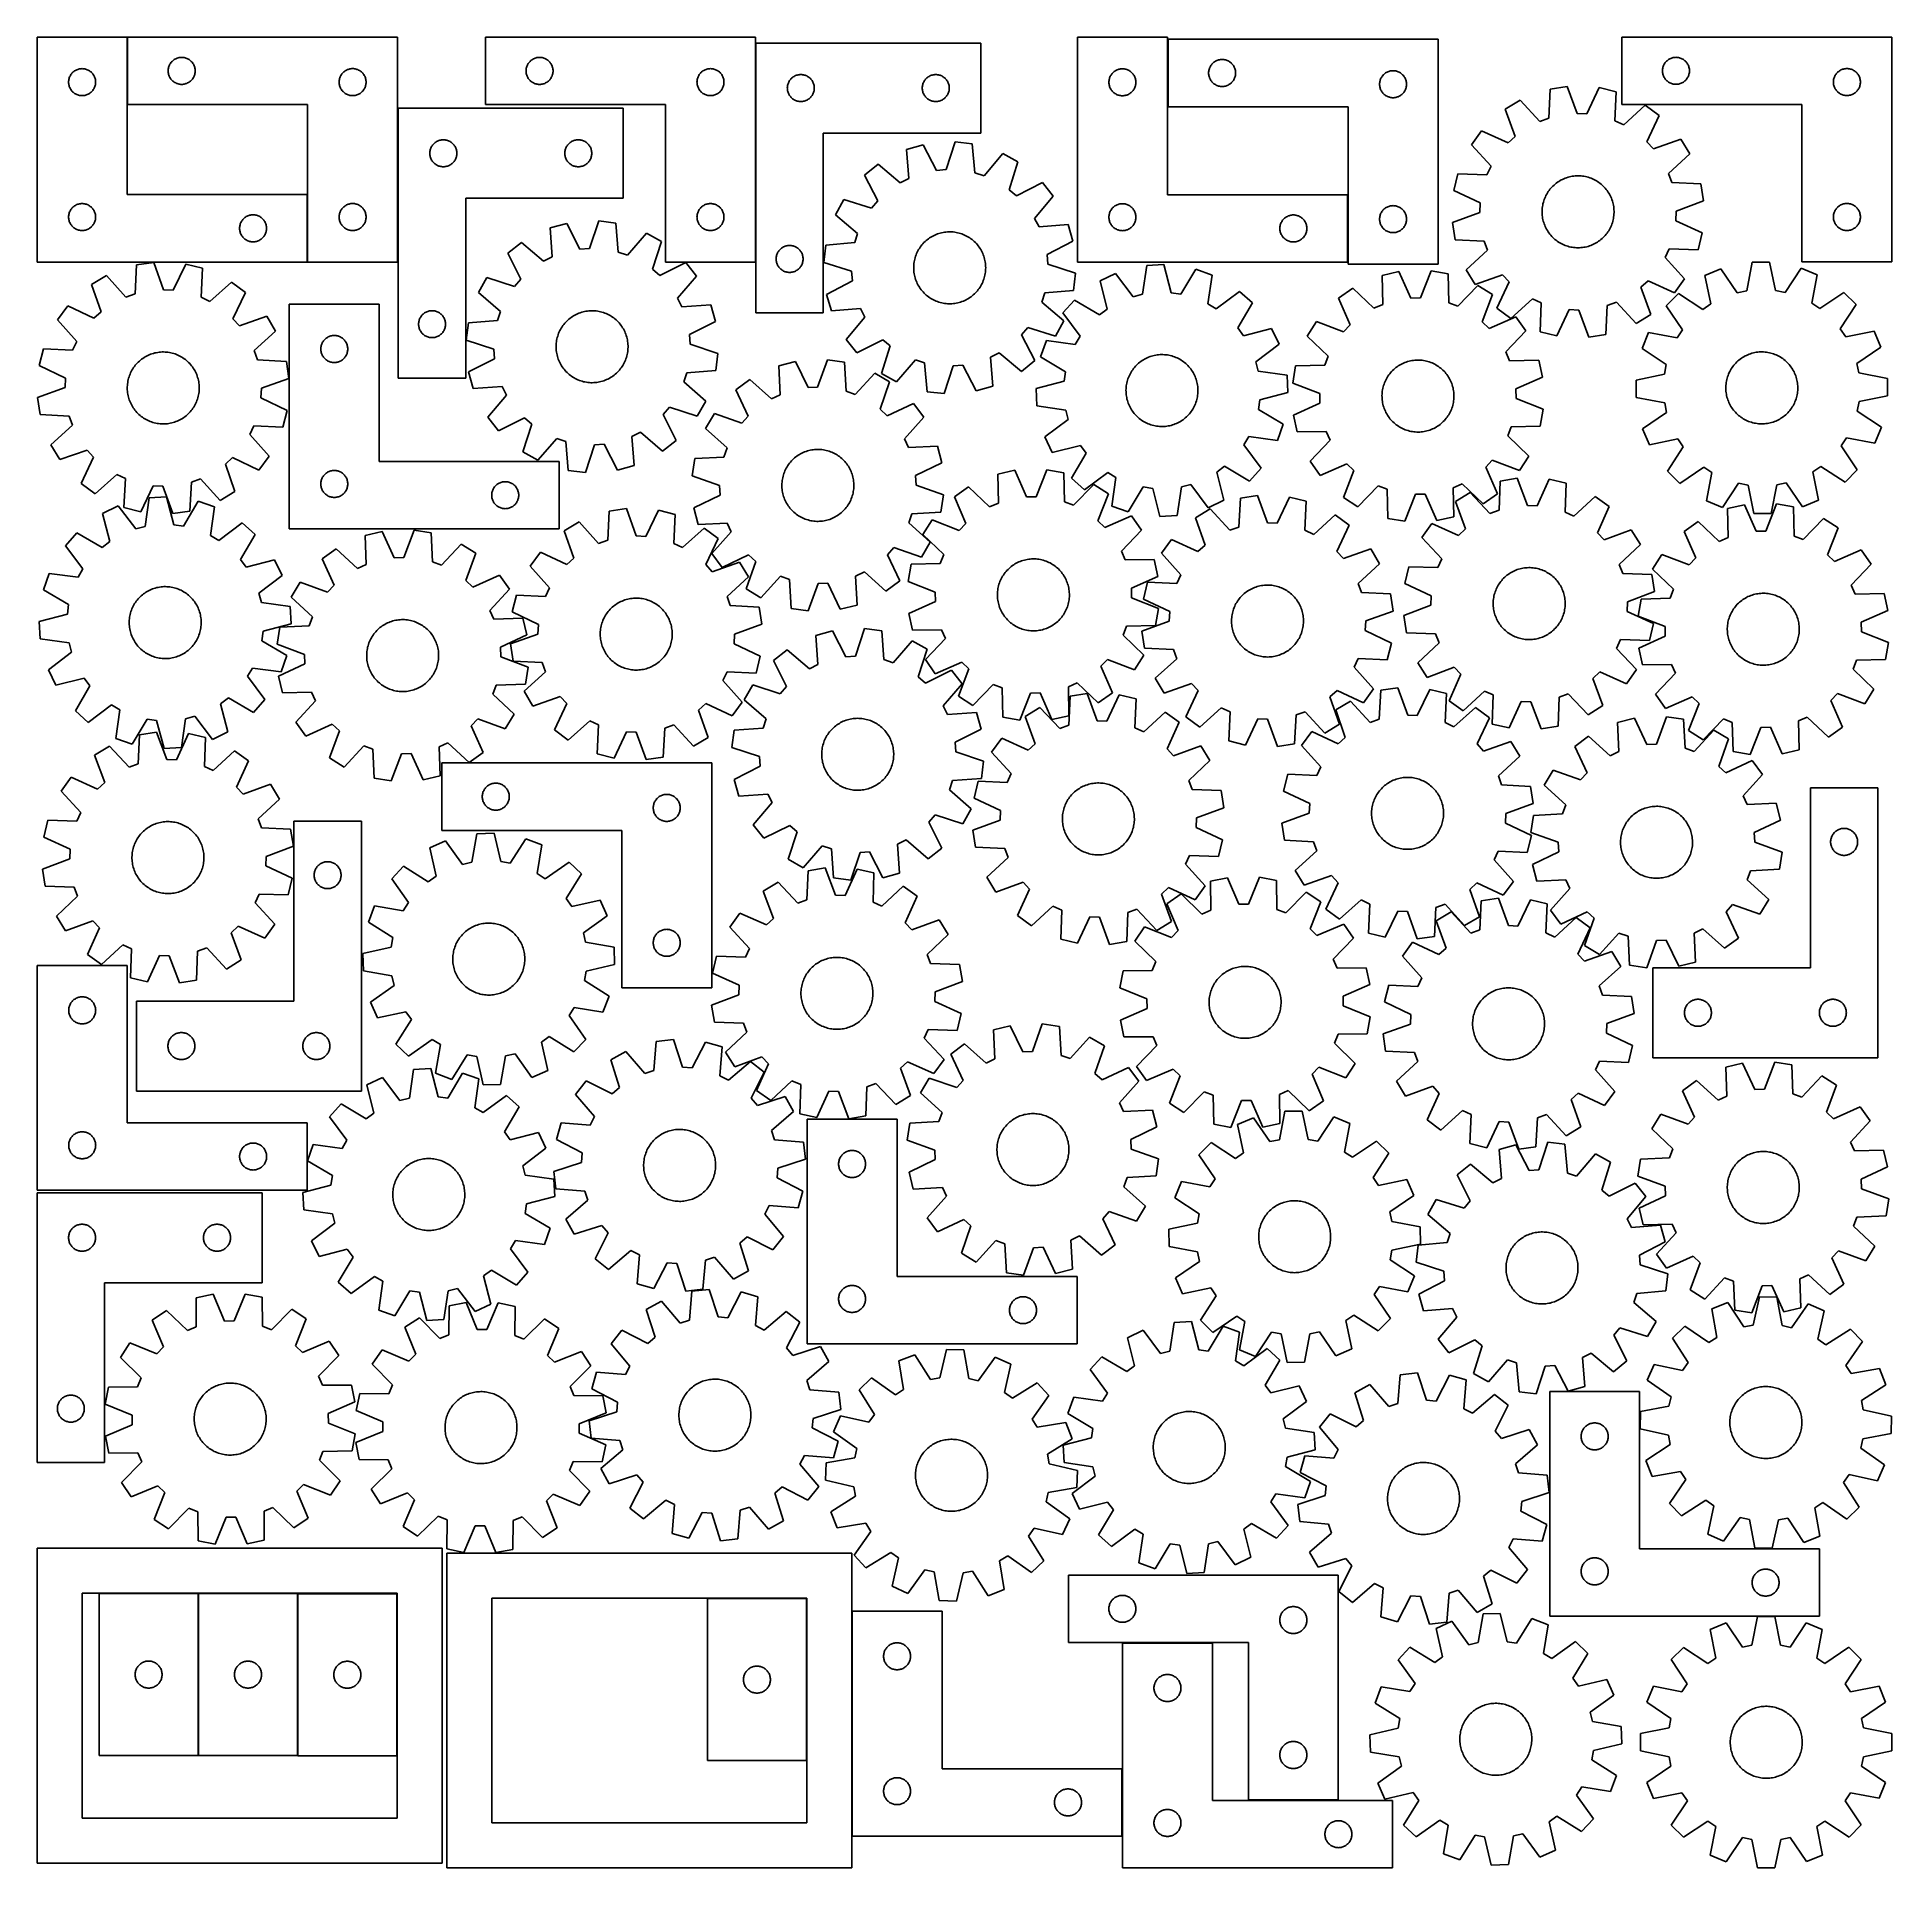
# Model space of a CAD drawing. Header units: millimetres. Extents: x 7 to 1243, y 7 to 1228.
import ezdxf

# ---------------------------------------------------------------- set-up
doc = ezdxf.new("R2010")
doc.units = ezdxf.units.MM
doc.layers.add('CUT', color=7, linetype='CONTINUOUS', true_color=0x000000)

msp = doc.modelspace()

# ---------------------------------------------------------------- linework, layer by layer
at = {"layer": 'CUT'}
for p, q in [((66.549375, 1227.736636), (6.549375, 1227.736636)), ((6.549375, 1227.736636), (6.549375, 1077.736636)), ((66.549375, 1122.736636), (66.549375, 1227.736636)), ((246.930475, 1227.749579), (66.930475, 1227.749579)), ((66.930475, 1227.749579), (66.930475, 1182.749579)), ((246.930475, 1077.749579), (246.930475, 1227.749579)), ((485.60882, 1227.737372), (305.60882, 1227.737372)), ((305.60882, 1227.737372), (305.60882, 1182.737372)), ((485.60882, 1077.737372), (485.60882, 1227.737372)), ((760.327695, 1227.642886), (700.327695, 1227.642886)), ((700.327695, 1227.642886), (700.327695, 1077.642886)), ((760.327695, 1122.642886), (760.327695, 1227.642886)), ((940.808954, 1226.355047), (760.808954, 1226.355047)), ((760.808954, 1226.355047), (760.808954, 1181.355047)), ((940.808954, 1076.355047), (940.808954, 1226.355047)), ((1243.472796, 1227.791815), (1063.472796, 1227.791815)), ((1063.472796, 1227.791815), (1063.472796, 1182.791815)), ((1243.472796, 1077.791815), (1243.472796, 1227.791815)), ((96.996363, 1212.016137), (97.451622, 1212.389759)), ((97.451622, 1212.389759), (97.930343, 1212.732805)), ((97.930343, 1212.732805), (98.430475, 1213.043807)), ((98.430475, 1213.043807), (98.949877, 1213.321433)), ((98.949877, 1213.321433), (99.486324, 1213.564495)), ((99.486324, 1213.564495), (100.03752, 1213.77195)), ((100.03752, 1213.77195), (100.601104, 1213.942911)), ((100.601104, 1213.942911), (101.174662, 1214.076646)), ((101.174662, 1214.076646), (101.75574, 1214.172582)), ((101.75574, 1214.172582), (102.341847, 1214.230309)), ((102.341847, 1214.230309), (102.930475, 1214.249579)), ((102.930475, 1214.249579), (103.519104, 1214.230309)), ((103.519104, 1214.230309), (104.105211, 1214.172582)), ((104.105211, 1214.172582), (104.686288, 1214.076646)), ((104.686288, 1214.076646), (105.259847, 1213.942911)), ((105.259847, 1213.942911), (105.823431, 1213.77195)), ((105.823431, 1213.77195), (106.374626, 1213.564495)), ((106.374626, 1213.564495), (106.911074, 1213.321433)), ((106.911074, 1213.321433), (107.430475, 1213.043807)), ((107.430475, 1213.043807), (107.930607, 1212.732805)), ((107.930607, 1212.732805), (108.409328, 1212.389759)), ((108.409328, 1212.389759), (108.864588, 1212.016137)), ((335.674708, 1212.00393), (336.129967, 1212.377552)), ((336.129967, 1212.377552), (336.608688, 1212.720598)), ((336.608688, 1212.720598), (337.10882, 1213.0316)), ((337.10882, 1213.0316), (337.628222, 1213.309226)), ((337.628222, 1213.309226), (338.164669, 1213.552287)), ((338.164669, 1213.552287), (338.715865, 1213.759743)), ((338.715865, 1213.759743), (339.279449, 1213.930704)), ((339.279449, 1213.930704), (339.853007, 1214.064439)), ((339.853007, 1214.064439), (340.434084, 1214.160375)), ((340.434084, 1214.160375), (341.020192, 1214.218102)), ((341.020192, 1214.218102), (341.60882, 1214.237372)), ((341.60882, 1214.237372), (342.197448, 1214.218102)), ((342.197448, 1214.218102), (342.783556, 1214.160375)), ((342.783556, 1214.160375), (343.364633, 1214.064439)), ((343.364633, 1214.064439), (343.938191, 1213.930704)), ((343.938191, 1213.930704), (344.501775, 1213.759743)), ((344.501775, 1213.759743), (345.052971, 1213.552287)), ((345.052971, 1213.552287), (345.589418, 1213.309226)), ((345.589418, 1213.309226), (346.10882, 1213.0316)), ((346.10882, 1213.0316), (346.608952, 1212.720598)), ((346.608952, 1212.720598), (347.087673, 1212.377552)), ((347.087673, 1212.377552), (347.542932, 1212.00393)), ((485.849295, 1223.793761), (485.849295, 1043.793761)), ((635.849295, 1223.793761), (485.849295, 1223.793761)), ((635.849295, 1163.793761), (635.849295, 1223.793761)), ((793.364803, 1212.169963), (793.915999, 1212.377419)), ((793.915999, 1212.377419), (794.479583, 1212.54838)), ((794.479583, 1212.54838), (795.053141, 1212.682115)), ((795.053141, 1212.682115), (795.634219, 1212.778051)), ((795.634219, 1212.778051), (796.220326, 1212.835778)), ((796.220326, 1212.835778), (796.808954, 1212.855047)), ((796.808954, 1212.855047), (797.397583, 1212.835778)), ((797.397583, 1212.835778), (797.98369, 1212.778051)), ((797.98369, 1212.778051), (798.564767, 1212.682115)), ((798.564767, 1212.682115), (799.138326, 1212.54838)), ((799.138326, 1212.54838), (799.70191, 1212.377419)), ((799.70191, 1212.377419), (800.253105, 1212.169963)), ((1093.538683, 1212.058373), (1093.993943, 1212.431995)), ((1093.993943, 1212.431995), (1094.472664, 1212.775042)), ((1094.472664, 1212.775042), (1094.972796, 1213.086044)), ((1094.972796, 1213.086044), (1095.492197, 1213.36367)), ((1095.492197, 1213.36367), (1096.028645, 1213.606731)), ((1096.028645, 1213.606731), (1096.57984, 1213.814186)), ((1096.57984, 1213.814186), (1097.143424, 1213.985147)), ((1097.143424, 1213.985147), (1097.716983, 1214.118883)), ((1097.716983, 1214.118883), (1098.29806, 1214.214819)), ((1098.29806, 1214.214819), (1098.884167, 1214.272545)), ((1098.884167, 1214.272545), (1099.472796, 1214.291815)), ((1099.472796, 1214.291815), (1100.061424, 1214.272545)), ((1100.061424, 1214.272545), (1100.647531, 1214.214819)), ((1100.647531, 1214.214819), (1101.228609, 1214.118883)), ((1101.228609, 1214.118883), (1101.802167, 1213.985147)), ((1101.802167, 1213.985147), (1102.365751, 1213.814186)), ((1102.365751, 1213.814186), (1102.916947, 1213.606731)), ((1102.916947, 1213.606731), (1103.453394, 1213.36367)), ((1103.453394, 1213.36367), (1103.972796, 1213.086044)), ((1103.972796, 1213.086044), (1104.472928, 1212.775042)), ((1104.472928, 1212.775042), (1104.951648, 1212.431995)), ((1104.951648, 1212.431995), (1105.406908, 1212.058373)), ((27.722307, 1199.492449), (27.856042, 1200.066007)), ((27.856042, 1200.066007), (28.027004, 1200.629591)), ((28.027004, 1200.629591), (28.234459, 1201.180787)), ((28.234459, 1201.180787), (28.47752, 1201.717234)), ((28.47752, 1201.717234), (28.755146, 1202.236636)), ((28.755146, 1202.236636), (29.066148, 1202.736768)), ((29.066148, 1202.736768), (29.409195, 1203.215489)), ((29.409195, 1203.215489), (29.782817, 1203.670748)), ((29.782817, 1203.670748), (30.185414, 1204.100597)), ((30.185414, 1204.100597), (30.615263, 1204.503194)), ((30.615263, 1204.503194), (31.070522, 1204.876816)), ((31.070522, 1204.876816), (31.549243, 1205.219862)), ((31.549243, 1205.219862), (32.049375, 1205.530864)), ((32.049375, 1205.530864), (32.568777, 1205.80849)), ((32.568777, 1205.80849), (33.105224, 1206.051552)), ((33.105224, 1206.051552), (33.65642, 1206.259007)), ((33.65642, 1206.259007), (34.220004, 1206.429968)), ((34.220004, 1206.429968), (34.793562, 1206.563703)), ((34.793562, 1206.563703), (35.374639, 1206.659639)), ((35.374639, 1206.659639), (35.960747, 1206.717366)), ((35.960747, 1206.717366), (36.549375, 1206.736636)), ((36.549375, 1206.736636), (37.138003, 1206.717366)), ((37.138003, 1206.717366), (37.724111, 1206.659639)), ((37.724111, 1206.659639), (38.305188, 1206.563703)), ((38.305188, 1206.563703), (38.878746, 1206.429968)), ((38.878746, 1206.429968), (39.44233, 1206.259007)), ((39.44233, 1206.259007), (39.993526, 1206.051552)), ((39.993526, 1206.051552), (40.529973, 1205.80849)), ((40.529973, 1205.80849), (41.049375, 1205.530864)), ((41.049375, 1205.530864), (41.549507, 1205.219862)), ((41.549507, 1205.219862), (42.028228, 1204.876816)), ((42.028228, 1204.876816), (42.483487, 1204.503194)), ((42.483487, 1204.503194), (42.913336, 1204.100597)), ((42.913336, 1204.100597), (43.315933, 1203.670748)), ((43.315933, 1203.670748), (43.689555, 1203.215489)), ((43.689555, 1203.215489), (44.032601, 1202.736768)), ((44.032601, 1202.736768), (44.343604, 1202.236636)), ((44.343604, 1202.236636), (44.62123, 1201.717234)), ((44.62123, 1201.717234), (44.864291, 1201.180787)), ((44.864291, 1201.180787), (45.071746, 1200.629591)), ((45.071746, 1200.629591), (45.242707, 1200.066007)), ((45.242707, 1200.066007), (45.376442, 1199.492449)), ((93.930475, 1205.249579), (93.949745, 1205.838207)), ((93.949745, 1204.660951), (93.930475, 1205.249579)), ((93.949745, 1205.838207), (94.007472, 1206.424314)), ((94.007472, 1204.074843), (93.949745, 1204.660951)), ((94.007472, 1206.424314), (94.103408, 1207.005392)), ((94.103408, 1203.493766), (94.007472, 1204.074843)), ((94.103408, 1207.005392), (94.237143, 1207.57895)), ((94.237143, 1202.920207), (94.103408, 1203.493766)), ((94.237143, 1207.57895), (94.408104, 1208.142534)), ((94.408104, 1202.356624), (94.237143, 1202.920207)), ((94.408104, 1208.142534), (94.61556, 1208.69373)), ((94.61556, 1201.805428), (94.408104, 1202.356624)), ((94.61556, 1208.69373), (94.858621, 1209.230177)), ((94.858621, 1201.268981), (94.61556, 1201.805428)), ((94.858621, 1209.230177), (95.136247, 1209.749579)), ((95.136247, 1200.749579), (94.858621, 1201.268981)), ((95.136247, 1209.749579), (95.447249, 1210.249711)), ((95.447249, 1200.249447), (95.136247, 1200.749579)), ((95.447249, 1210.249711), (95.790295, 1210.728432)), ((95.790295, 1199.770726), (95.447249, 1200.249447)), ((95.790295, 1210.728432), (96.163917, 1211.183691)), ((96.163917, 1211.183691), (96.566514, 1211.61354)), ((96.566514, 1211.61354), (96.996363, 1212.016137)), ((108.864588, 1212.016137), (109.294436, 1211.61354)), ((109.294436, 1211.61354), (109.697034, 1211.183691)), ((109.697034, 1211.183691), (110.070655, 1210.728432)), ((110.070655, 1210.728432), (110.413702, 1210.249711)), ((110.413702, 1200.249447), (110.070655, 1199.770726)), ((110.413702, 1210.249711), (110.724704, 1209.749579)), ((110.724704, 1200.749579), (110.413702, 1200.249447)), ((110.724704, 1209.749579), (111.00233, 1209.230177)), ((111.00233, 1201.268981), (110.724704, 1200.749579)), ((111.00233, 1209.230177), (111.245391, 1208.69373)), ((111.245391, 1201.805428), (111.00233, 1201.268981)), ((111.245391, 1208.69373), (111.452847, 1208.142534)), ((111.452847, 1202.356624), (111.245391, 1201.805428)), ((111.452847, 1208.142534), (111.623808, 1207.57895)), ((111.623808, 1202.920207), (111.452847, 1202.356624)), ((111.623808, 1207.57895), (111.757543, 1207.005392)), ((111.757543, 1203.493766), (111.623808, 1202.920207)), ((111.757543, 1207.005392), (111.853479, 1206.424314)), ((111.853479, 1204.074843), (111.757543, 1203.493766)), ((111.853479, 1206.424314), (111.911206, 1205.838207)), ((111.911206, 1204.660951), (111.853479, 1204.074843)), ((111.911206, 1205.838207), (111.930475, 1205.249579)), ((111.930475, 1205.249579), (111.911206, 1204.660951)), ((208.103408, 1199.505392), (208.237143, 1200.07895)), ((208.237143, 1200.07895), (208.408104, 1200.642534)), ((208.408104, 1200.642534), (208.61556, 1201.19373)), ((208.61556, 1201.19373), (208.858621, 1201.730177)), ((208.858621, 1201.730177), (209.136247, 1202.249579)), ((209.136247, 1202.249579), (209.447249, 1202.749711)), ((209.447249, 1202.749711), (209.790295, 1203.228432)), ((209.790295, 1203.228432), (210.163917, 1203.683691)), ((210.163917, 1203.683691), (210.566514, 1204.11354)), ((210.566514, 1204.11354), (210.996363, 1204.516137)), ((210.996363, 1204.516137), (211.451622, 1204.889759)), ((211.451622, 1204.889759), (211.930343, 1205.232805)), ((211.930343, 1205.232805), (212.430475, 1205.543807)), ((212.430475, 1205.543807), (212.949877, 1205.821433)), ((212.949877, 1205.821433), (213.486324, 1206.064495)), ((213.486324, 1206.064495), (214.03752, 1206.27195)), ((214.03752, 1206.27195), (214.601104, 1206.442911)), ((214.601104, 1206.442911), (215.174662, 1206.576646)), ((215.174662, 1206.576646), (215.75574, 1206.672582)), ((215.75574, 1206.672582), (216.341847, 1206.730309)), ((216.341847, 1206.730309), (216.930475, 1206.749579)), ((216.930475, 1206.749579), (217.519104, 1206.730309)), ((217.519104, 1206.730309), (218.105211, 1206.672582)), ((218.105211, 1206.672582), (218.686288, 1206.576646)), ((218.686288, 1206.576646), (219.259847, 1206.442911)), ((219.259847, 1206.442911), (219.823431, 1206.27195)), ((219.823431, 1206.27195), (220.374626, 1206.064495)), ((220.374626, 1206.064495), (220.911074, 1205.821433)), ((220.911074, 1205.821433), (221.430475, 1205.543807)), ((221.430475, 1205.543807), (221.930607, 1205.232805)), ((221.930607, 1205.232805), (222.409328, 1204.889759)), ((222.409328, 1204.889759), (222.864588, 1204.516137)), ((222.864588, 1204.516137), (223.294436, 1204.11354)), ((223.294436, 1204.11354), (223.697034, 1203.683691)), ((223.697034, 1203.683691), (224.070655, 1203.228432)), ((224.070655, 1203.228432), (224.413702, 1202.749711)), ((224.413702, 1202.749711), (224.724704, 1202.249579)), ((224.724704, 1202.249579), (225.00233, 1201.730177)), ((225.00233, 1201.730177), (225.245391, 1201.19373)), ((225.245391, 1201.19373), (225.452847, 1200.642534)), ((225.452847, 1200.642534), (225.623808, 1200.07895)), ((225.623808, 1200.07895), (225.757543, 1199.505392)), ((332.60882, 1205.237372), (332.62809, 1205.826)), ((332.62809, 1204.648744), (332.60882, 1205.237372)), ((332.62809, 1205.826), (332.685816, 1206.412107)), ((332.685816, 1204.062636), (332.62809, 1204.648744)), ((332.685816, 1206.412107), (332.781753, 1206.993185)), ((332.781753, 1203.481559), (332.685816, 1204.062636)), ((332.781753, 1206.993185), (332.915488, 1207.566743)), ((332.915488, 1202.908), (332.781753, 1203.481559)), ((332.915488, 1207.566743), (333.086449, 1208.130327)), ((333.086449, 1202.344417), (332.915488, 1202.908)), ((333.086449, 1208.130327), (333.293904, 1208.681523)), ((333.293904, 1201.793221), (333.086449, 1202.344417)), ((333.293904, 1208.681523), (333.536965, 1209.21797)), ((333.536965, 1201.256773), (333.293904, 1201.793221)), ((333.536965, 1209.21797), (333.814591, 1209.737372)), ((333.814591, 1200.737372), (333.536965, 1201.256773)), ((333.814591, 1209.737372), (334.125594, 1210.237504)), ((334.125594, 1200.23724), (333.814591, 1200.737372)), ((334.125594, 1210.237504), (334.46864, 1210.716225)), ((334.46864, 1199.758519), (334.125594, 1200.23724)), ((334.46864, 1210.716225), (334.842262, 1211.171484)), ((334.842262, 1211.171484), (335.244859, 1211.601333)), ((335.244859, 1211.601333), (335.674708, 1212.00393)), ((347.542932, 1212.00393), (347.972781, 1211.601333)), ((347.972781, 1211.601333), (348.375378, 1211.171484)), ((348.375378, 1211.171484), (348.749, 1210.716225)), ((348.749, 1210.716225), (349.092047, 1210.237504)), ((349.092047, 1200.23724), (348.749, 1199.758519)), ((349.092047, 1210.237504), (349.403049, 1209.737372)), ((349.403049, 1200.737372), (349.092047, 1200.23724)), ((349.403049, 1209.737372), (349.680675, 1209.21797)), ((349.680675, 1201.256773), (349.403049, 1200.737372)), ((349.680675, 1209.21797), (349.923736, 1208.681523)), ((349.923736, 1201.793221), (349.680675, 1201.256773)), ((349.923736, 1208.681523), (350.131191, 1208.130327)), ((350.131191, 1202.344417), (349.923736, 1201.793221)), ((350.131191, 1208.130327), (350.302153, 1207.566743)), ((350.302153, 1202.908), (350.131191, 1202.344417)), ((350.302153, 1207.566743), (350.435888, 1206.993185)), ((350.435888, 1203.481559), (350.302153, 1202.908)), ((350.435888, 1206.993185), (350.531824, 1206.412107)), ((350.531824, 1204.062636), (350.435888, 1203.481559)), ((350.531824, 1206.412107), (350.58955, 1205.826)), ((350.58955, 1204.648744), (350.531824, 1204.062636)), ((350.58955, 1205.826), (350.60882, 1205.237372)), ((350.60882, 1205.237372), (350.58955, 1204.648744)), ((446.781753, 1199.493185), (446.915488, 1200.066743)), ((446.915488, 1200.066743), (447.086449, 1200.630327)), ((447.086449, 1200.630327), (447.293904, 1201.181523)), ((447.293904, 1201.181523), (447.536965, 1201.71797)), ((447.536965, 1201.71797), (447.814591, 1202.237372)), ((447.814591, 1202.237372), (448.125594, 1202.737504)), ((448.125594, 1202.737504), (448.46864, 1203.216225)), ((448.46864, 1203.216225), (448.842262, 1203.671484)), ((448.842262, 1203.671484), (449.244859, 1204.101333)), ((449.244859, 1204.101333), (449.674708, 1204.50393)), ((449.674708, 1204.50393), (450.129967, 1204.877552)), ((450.129967, 1204.877552), (450.608688, 1205.220598)), ((450.608688, 1205.220598), (451.10882, 1205.5316)), ((451.10882, 1205.5316), (451.628222, 1205.809226)), ((451.628222, 1205.809226), (452.164669, 1206.052287)), ((452.164669, 1206.052287), (452.715865, 1206.259743)), ((452.715865, 1206.259743), (453.279449, 1206.430704)), ((453.279449, 1206.430704), (453.853007, 1206.564439)), ((453.853007, 1206.564439), (454.434084, 1206.660375)), ((454.434084, 1206.660375), (455.020192, 1206.718102)), ((455.020192, 1206.718102), (455.60882, 1206.737372)), ((455.60882, 1206.737372), (456.197448, 1206.718102)), ((456.197448, 1206.718102), (456.783556, 1206.660375)), ((456.783556, 1206.660375), (457.364633, 1206.564439)), ((457.364633, 1206.564439), (457.938191, 1206.430704)), ((457.938191, 1206.430704), (458.501775, 1206.259743)), ((458.501775, 1206.259743), (459.052971, 1206.052287)), ((459.052971, 1206.052287), (459.589418, 1205.809226)), ((459.589418, 1205.809226), (460.10882, 1205.5316)), ((460.10882, 1205.5316), (460.608952, 1205.220598)), ((460.608952, 1205.220598), (461.087673, 1204.877552)), ((461.087673, 1204.877552), (461.542932, 1204.50393)), ((461.542932, 1204.50393), (461.972781, 1204.101333)), ((461.972781, 1204.101333), (462.375378, 1203.671484)), ((462.375378, 1203.671484), (462.749, 1203.216225)), ((462.749, 1203.216225), (463.092047, 1202.737504)), ((463.092047, 1202.737504), (463.403049, 1202.237372)), ((463.403049, 1202.237372), (463.680675, 1201.71797)), ((463.680675, 1201.71797), (463.923736, 1201.181523)), ((463.923736, 1201.181523), (464.131191, 1200.630327)), ((464.131191, 1200.630327), (464.302153, 1200.066743)), ((464.302153, 1200.066743), (464.435888, 1199.493185)), ((509.082737, 1199.727873), (509.485334, 1200.157722)), ((509.485334, 1200.157722), (509.915183, 1200.560319)), ((509.915183, 1200.560319), (510.370443, 1200.933941)), ((510.370443, 1200.933941), (510.849163, 1201.276987)), ((510.849163, 1201.276987), (511.349295, 1201.587989)), ((511.349295, 1201.587989), (511.868697, 1201.865615)), ((511.868697, 1201.865615), (512.405145, 1202.108676)), ((512.405145, 1202.108676), (512.95634, 1202.316132)), ((512.95634, 1202.316132), (513.519924, 1202.487093)), ((513.519924, 1202.487093), (514.093483, 1202.620828)), ((514.093483, 1202.620828), (514.67456, 1202.716764)), ((514.67456, 1202.716764), (515.260667, 1202.774491)), ((515.260667, 1202.774491), (515.849295, 1202.793761)), ((515.849295, 1202.793761), (516.437924, 1202.774491)), ((516.437924, 1202.774491), (517.024031, 1202.716764)), ((517.024031, 1202.716764), (517.605108, 1202.620828)), ((517.605108, 1202.620828), (518.178667, 1202.487093)), ((518.178667, 1202.487093), (518.742251, 1202.316132)), ((518.742251, 1202.316132), (519.293446, 1202.108676)), ((519.293446, 1202.108676), (519.829894, 1201.865615)), ((519.829894, 1201.865615), (520.349295, 1201.587989)), ((520.349295, 1201.587989), (520.849428, 1201.276987)), ((520.849428, 1201.276987), (521.328148, 1200.933941)), ((521.328148, 1200.933941), (521.783408, 1200.560319)), ((521.783408, 1200.560319), (522.213256, 1200.157722)), ((522.213256, 1200.157722), (522.615854, 1199.727873)), ((599.082737, 1199.727873), (599.485334, 1200.157722)), ((599.485334, 1200.157722), (599.915183, 1200.560319)), ((599.915183, 1200.560319), (600.370443, 1200.933941)), ((600.370443, 1200.933941), (600.849163, 1201.276987)), ((600.849163, 1201.276987), (601.349295, 1201.587989)), ((601.349295, 1201.587989), (601.868697, 1201.865615)), ((601.868697, 1201.865615), (602.405145, 1202.108676)), ((602.405145, 1202.108676), (602.95634, 1202.316132)), ((602.95634, 1202.316132), (603.519924, 1202.487093)), ((603.519924, 1202.487093), (604.093483, 1202.620828)), ((604.093483, 1202.620828), (604.67456, 1202.716764)), ((604.67456, 1202.716764), (605.260667, 1202.774491)), ((605.260667, 1202.774491), (605.849295, 1202.793761)), ((605.849295, 1202.793761), (606.437924, 1202.774491)), ((606.437924, 1202.774491), (607.024031, 1202.716764)), ((607.024031, 1202.716764), (607.605108, 1202.620828)), ((607.605108, 1202.620828), (608.178667, 1202.487093)), ((608.178667, 1202.487093), (608.742251, 1202.316132)), ((608.742251, 1202.316132), (609.293446, 1202.108676)), ((609.293446, 1202.108676), (609.829894, 1201.865615)), ((609.829894, 1201.865615), (610.349295, 1201.587989)), ((610.349295, 1201.587989), (610.849428, 1201.276987)), ((610.849428, 1201.276987), (611.328148, 1200.933941)), ((611.328148, 1200.933941), (611.783408, 1200.560319)), ((611.783408, 1200.560319), (612.213256, 1200.157722)), ((612.213256, 1200.157722), (612.615854, 1199.727873)), ((721.500628, 1199.398699), (721.634363, 1199.972257)), ((721.634363, 1199.972257), (721.805324, 1200.535841)), ((721.805324, 1200.535841), (722.012779, 1201.087037)), ((722.012779, 1201.087037), (722.255841, 1201.623484)), ((722.255841, 1201.623484), (722.533467, 1202.142886)), ((722.533467, 1202.142886), (722.844469, 1202.643018)), ((722.844469, 1202.643018), (723.187515, 1203.121739)), ((723.187515, 1203.121739), (723.561137, 1203.576998)), ((723.561137, 1203.576998), (723.963734, 1204.006847)), ((723.963734, 1204.006847), (724.393583, 1204.409444)), ((724.393583, 1204.409444), (724.848842, 1204.783066)), ((724.848842, 1204.783066), (725.327563, 1205.126112)), ((725.327563, 1205.126112), (725.827695, 1205.437114)), ((725.827695, 1205.437114), (726.347097, 1205.71474)), ((726.347097, 1205.71474), (726.883544, 1205.957802)), ((726.883544, 1205.957802), (727.43474, 1206.165257)), ((727.43474, 1206.165257), (727.998324, 1206.336218)), ((727.998324, 1206.336218), (728.571882, 1206.469953)), ((728.571882, 1206.469953), (729.15296, 1206.565889)), ((729.15296, 1206.565889), (729.739067, 1206.623616)), ((729.739067, 1206.623616), (730.327695, 1206.642886)), ((730.327695, 1206.642886), (730.916323, 1206.623616)), ((730.916323, 1206.623616), (731.502431, 1206.565889)), ((731.502431, 1206.565889), (732.083508, 1206.469953)), ((732.083508, 1206.469953), (732.657067, 1206.336218)), ((732.657067, 1206.336218), (733.22065, 1206.165257)), ((733.22065, 1206.165257), (733.771846, 1205.957802)), ((733.771846, 1205.957802), (734.308293, 1205.71474)), ((734.308293, 1205.71474), (734.827695, 1205.437114)), ((734.827695, 1205.437114), (735.327827, 1205.126112)), ((735.327827, 1205.126112), (735.806548, 1204.783066)), ((735.806548, 1204.783066), (736.261808, 1204.409444)), ((736.261808, 1204.409444), (736.691656, 1204.006847)), ((736.691656, 1204.006847), (737.094254, 1203.576998)), ((737.094254, 1203.576998), (737.467875, 1203.121739)), ((737.467875, 1203.121739), (737.810922, 1202.643018)), ((737.810922, 1202.643018), (738.121924, 1202.142886)), ((738.121924, 1202.142886), (738.39955, 1201.623484)), ((738.39955, 1201.623484), (738.642611, 1201.087037)), ((738.642611, 1201.087037), (738.850066, 1200.535841)), ((738.850066, 1200.535841), (739.021028, 1199.972257)), ((739.021028, 1199.972257), (739.154763, 1199.398699)), ((787.808954, 1203.855047), (787.828224, 1204.443676)), ((787.828224, 1203.266419), (787.808954, 1203.855047)), ((787.828224, 1204.443676), (787.885951, 1205.029783)), ((787.885951, 1202.680312), (787.828224, 1203.266419)), ((787.885951, 1205.029783), (787.981887, 1205.61086)), ((787.981887, 1202.099235), (787.885951, 1202.680312)), ((787.981887, 1205.61086), (788.115622, 1206.184419)), ((788.115622, 1201.525676), (787.981887, 1202.099235)), ((788.115622, 1206.184419), (788.286583, 1206.748003)), ((788.286583, 1200.962092), (788.115622, 1201.525676)), ((788.286583, 1206.748003), (788.494039, 1207.299198)), ((788.494039, 1200.410897), (788.286583, 1200.962092)), ((788.494039, 1207.299198), (788.7371, 1207.835646)), ((788.7371, 1199.874449), (788.494039, 1200.410897)), ((788.7371, 1207.835646), (789.014726, 1208.355047)), ((789.014726, 1199.355047), (788.7371, 1199.874449)), ((789.014726, 1208.355047), (789.325728, 1208.85518)), ((789.325728, 1208.85518), (789.668774, 1209.3339)), ((789.668774, 1209.3339), (790.042396, 1209.78916)), ((790.042396, 1209.78916), (790.444993, 1210.219009)), ((790.444993, 1210.219009), (790.874842, 1210.621606)), ((790.874842, 1210.621606), (791.330102, 1210.995228)), ((791.330102, 1210.995228), (791.808822, 1211.338274)), ((791.808822, 1211.338274), (792.308954, 1211.649276)), ((792.308954, 1211.649276), (792.828356, 1211.926902)), ((792.828356, 1211.926902), (793.364803, 1212.169963)), ((800.253105, 1212.169963), (800.789553, 1211.926902)), ((800.789553, 1211.926902), (801.308954, 1211.649276)), ((801.308954, 1211.649276), (801.809086, 1211.338274)), ((801.809086, 1211.338274), (802.287807, 1210.995228)), ((802.287807, 1210.995228), (802.743067, 1210.621606)), ((802.743067, 1210.621606), (803.172915, 1210.219009)), ((803.172915, 1210.219009), (803.575513, 1209.78916)), ((803.575513, 1209.78916), (803.949134, 1209.3339)), ((803.949134, 1209.3339), (804.292181, 1208.85518)), ((804.292181, 1208.85518), (804.603183, 1208.355047)), ((804.603183, 1208.355047), (804.880809, 1207.835646)), ((804.880809, 1199.874449), (804.603183, 1199.355047)), ((804.880809, 1207.835646), (805.12387, 1207.299198)), ((805.12387, 1200.410897), (804.880809, 1199.874449)), ((805.12387, 1207.299198), (805.331326, 1206.748003)), ((805.331326, 1200.962092), (805.12387, 1200.410897)), ((805.331326, 1206.748003), (805.502287, 1206.184419)), ((805.502287, 1201.525676), (805.331326, 1200.962092)), ((805.502287, 1206.184419), (805.636022, 1205.61086)), ((805.636022, 1202.099235), (805.502287, 1201.525676)), ((805.636022, 1205.61086), (805.731958, 1205.029783)), ((805.731958, 1202.680312), (805.636022, 1202.099235)), ((805.731958, 1205.029783), (805.789685, 1204.443676)), ((805.789685, 1203.266419), (805.731958, 1202.680312)), ((805.789685, 1204.443676), (805.808954, 1203.855047)), ((805.808954, 1203.855047), (805.789685, 1203.266419)), ((902.494039, 1199.799198), (902.7371, 1200.335646)), ((902.7371, 1200.335646), (903.014726, 1200.855047)), ((903.014726, 1200.855047), (903.325728, 1201.35518)), ((903.325728, 1201.35518), (903.668774, 1201.8339)), ((903.668774, 1201.8339), (904.042396, 1202.28916)), ((904.042396, 1202.28916), (904.444993, 1202.719009)), ((904.444993, 1202.719009), (904.874842, 1203.121606)), ((904.874842, 1203.121606), (905.330102, 1203.495228)), ((905.330102, 1203.495228), (905.808822, 1203.838274)), ((905.808822, 1203.838274), (906.308954, 1204.149276)), ((906.308954, 1204.149276), (906.828356, 1204.426902)), ((906.828356, 1204.426902), (907.364803, 1204.669963)), ((907.364803, 1204.669963), (907.915999, 1204.877419)), ((907.915999, 1204.877419), (908.479583, 1205.04838)), ((908.479583, 1205.04838), (909.053141, 1205.182115)), ((909.053141, 1205.182115), (909.634219, 1205.278051)), ((909.634219, 1205.278051), (910.220326, 1205.335778)), ((910.220326, 1205.335778), (910.808954, 1205.355047)), ((910.808954, 1205.355047), (911.397583, 1205.335778)), ((911.397583, 1205.335778), (911.98369, 1205.278051)), ((911.98369, 1205.278051), (912.564767, 1205.182115)), ((912.564767, 1205.182115), (913.138326, 1205.04838)), ((913.138326, 1205.04838), (913.70191, 1204.877419)), ((913.70191, 1204.877419), (914.253105, 1204.669963)), ((914.253105, 1204.669963), (914.789553, 1204.426902)), ((914.789553, 1204.426902), (915.308954, 1204.149276)), ((915.308954, 1204.149276), (915.809086, 1203.838274)), ((915.809086, 1203.838274), (916.287807, 1203.495228)), ((916.287807, 1203.495228), (916.743067, 1203.121606)), ((916.743067, 1203.121606), (917.172915, 1202.719009)), ((917.172915, 1202.719009), (917.575513, 1202.28916)), ((917.575513, 1202.28916), (917.949134, 1201.8339)), ((917.949134, 1201.8339), (918.292181, 1201.35518)), ((918.292181, 1201.35518), (918.603183, 1200.855047)), ((918.603183, 1200.855047), (918.880809, 1200.335646)), ((918.880809, 1200.335646), (919.12387, 1199.799198)), ((1090.472796, 1205.291815), (1090.492065, 1205.880443)), ((1090.492065, 1204.703187), (1090.472796, 1205.291815)), ((1090.492065, 1205.880443), (1090.549792, 1206.466551)), ((1090.549792, 1204.117079), (1090.492065, 1204.703187)), ((1090.549792, 1206.466551), (1090.645728, 1207.047628)), ((1090.645728, 1203.536002), (1090.549792, 1204.117079)), ((1090.645728, 1207.047628), (1090.779463, 1207.621186)), ((1090.779463, 1202.962444), (1090.645728, 1203.536002)), ((1090.779463, 1207.621186), (1090.950424, 1208.18477)), ((1090.950424, 1202.39886), (1090.779463, 1202.962444)), ((1090.950424, 1208.18477), (1091.15788, 1208.735966)), ((1091.15788, 1201.847664), (1090.950424, 1202.39886)), ((1091.15788, 1208.735966), (1091.400941, 1209.272413)), ((1091.400941, 1201.311217), (1091.15788, 1201.847664)), ((1091.400941, 1209.272413), (1091.678567, 1209.791815)), ((1091.678567, 1200.791815), (1091.400941, 1201.311217)), ((1091.678567, 1209.791815), (1091.989569, 1210.291947)), ((1091.989569, 1200.291683), (1091.678567, 1200.791815)), ((1091.989569, 1210.291947), (1092.332616, 1210.770668)), ((1092.332616, 1199.812962), (1091.989569, 1200.291683)), ((1092.332616, 1210.770668), (1092.706237, 1211.225927)), ((1092.706237, 1211.225927), (1093.108835, 1211.655776)), ((1093.108835, 1211.655776), (1093.538683, 1212.058373)), ((1105.406908, 1212.058373), (1105.836757, 1211.655776)), ((1105.836757, 1211.655776), (1106.239354, 1211.225927)), ((1106.239354, 1211.225927), (1106.612976, 1210.770668)), ((1106.612976, 1210.770668), (1106.956022, 1210.291947)), ((1106.956022, 1200.291683), (1106.612976, 1199.812962)), ((1106.956022, 1210.291947), (1107.267024, 1209.791815)), ((1107.267024, 1200.791815), (1106.956022, 1200.291683)), ((1107.267024, 1209.791815), (1107.54465, 1209.272413)), ((1107.54465, 1201.311217), (1107.267024, 1200.791815)), ((1107.54465, 1209.272413), (1107.787711, 1208.735966)), ((1107.787711, 1201.847664), (1107.54465, 1201.311217)), ((1107.787711, 1208.735966), (1107.995167, 1208.18477)), ((1107.995167, 1202.39886), (1107.787711, 1201.847664)), ((1107.995167, 1208.18477), (1108.166128, 1207.621186)), ((1108.166128, 1202.962444), (1107.995167, 1202.39886)), ((1108.166128, 1207.621186), (1108.299863, 1207.047628)), ((1108.299863, 1203.536002), (1108.166128, 1202.962444)), ((1108.299863, 1207.047628), (1108.395799, 1206.466551)), ((1108.395799, 1204.117079), (1108.299863, 1203.536002)), ((1108.395799, 1206.466551), (1108.453526, 1205.880443)), ((1108.453526, 1204.703187), (1108.395799, 1204.117079)), ((1108.453526, 1205.880443), (1108.472796, 1205.291815)), ((1108.472796, 1205.291815), (1108.453526, 1204.703187)), ((1204.645728, 1199.547628), (1204.779463, 1200.121186)), ((1204.779463, 1200.121186), (1204.950424, 1200.68477)), ((1204.950424, 1200.68477), (1205.15788, 1201.235966)), ((1205.15788, 1201.235966), (1205.400941, 1201.772413)), ((1205.400941, 1201.772413), (1205.678567, 1202.291815)), ((1205.678567, 1202.291815), (1205.989569, 1202.791947)), ((1205.989569, 1202.791947), (1206.332616, 1203.270668)), ((1206.332616, 1203.270668), (1206.706237, 1203.725927)), ((1206.706237, 1203.725927), (1207.108835, 1204.155776)), ((1207.108835, 1204.155776), (1207.538683, 1204.558373)), ((1207.538683, 1204.558373), (1207.993943, 1204.931995)), ((1207.993943, 1204.931995), (1208.472664, 1205.275042)), ((1208.472664, 1205.275042), (1208.972796, 1205.586044)), ((1208.972796, 1205.586044), (1209.492197, 1205.86367)), ((1209.492197, 1205.86367), (1210.028645, 1206.106731)), ((1210.028645, 1206.106731), (1210.57984, 1206.314186)), ((1210.57984, 1206.314186), (1211.143424, 1206.485147)), ((1211.143424, 1206.485147), (1211.716983, 1206.618883)), ((1211.716983, 1206.618883), (1212.29806, 1206.714819)), ((1212.29806, 1206.714819), (1212.884167, 1206.772545)), ((1212.884167, 1206.772545), (1213.472796, 1206.791815)), ((1213.472796, 1206.791815), (1214.061424, 1206.772545)), ((1214.061424, 1206.772545), (1214.647531, 1206.714819)), ((1214.647531, 1206.714819), (1215.228609, 1206.618883)), ((1215.228609, 1206.618883), (1215.802167, 1206.485147)), ((1215.802167, 1206.485147), (1216.365751, 1206.314186)), ((1216.365751, 1206.314186), (1216.916947, 1206.106731)), ((1216.916947, 1206.106731), (1217.453394, 1205.86367)), ((1217.453394, 1205.86367), (1217.972796, 1205.586044)), ((1217.972796, 1205.586044), (1218.472928, 1205.275042)), ((1218.472928, 1205.275042), (1218.951648, 1204.931995)), ((1218.951648, 1204.931995), (1219.406908, 1204.558373)), ((1219.406908, 1204.558373), (1219.836757, 1204.155776)), ((1219.836757, 1204.155776), (1220.239354, 1203.725927)), ((1220.239354, 1203.725927), (1220.612976, 1203.270668)), ((1220.612976, 1203.270668), (1220.956022, 1202.791947)), ((1220.956022, 1202.791947), (1221.267024, 1202.291815)), ((1221.267024, 1202.291815), (1221.54465, 1201.772413)), ((1221.54465, 1201.772413), (1221.787711, 1201.235966)), ((1221.787711, 1201.235966), (1221.995167, 1200.68477)), ((1221.995167, 1200.68477), (1222.166128, 1200.121186)), ((1222.166128, 1200.121186), (1222.299863, 1199.547628)), ((27.549375, 1197.736636), (27.568645, 1198.325264)), ((27.568645, 1197.148008), (27.549375, 1197.736636)), ((27.568645, 1198.325264), (27.626371, 1198.911371)), ((27.626371, 1196.5619), (27.568645, 1197.148008)), ((27.626371, 1198.911371), (27.722307, 1199.492449)), ((27.722307, 1195.980823), (27.626371, 1196.5619)), ((27.856042, 1195.407264), (27.722307, 1195.980823)), ((28.027004, 1194.843681), (27.856042, 1195.407264)), ((28.234459, 1194.292485), (28.027004, 1194.843681)), ((28.47752, 1193.756038), (28.234459, 1194.292485)), ((28.755146, 1193.236636), (28.47752, 1193.756038)), ((29.066148, 1192.736504), (28.755146, 1193.236636)), ((29.409195, 1192.257783), (29.066148, 1192.736504)), ((29.782817, 1191.802523), (29.409195, 1192.257783)), ((30.185414, 1191.372675), (29.782817, 1191.802523)), ((30.615263, 1190.970077), (30.185414, 1191.372675)), ((31.070522, 1190.596456), (30.615263, 1190.970077)), ((31.549243, 1190.253409), (31.070522, 1190.596456)), ((32.049375, 1189.942407), (31.549243, 1190.253409)), ((32.568777, 1189.664781), (32.049375, 1189.942407)), ((33.105224, 1189.42172), (32.568777, 1189.664781)), ((33.65642, 1189.214265), (33.105224, 1189.42172)), ((34.220004, 1189.043303), (33.65642, 1189.214265)), ((34.793562, 1188.909568), (34.220004, 1189.043303)), ((35.374639, 1188.813632), (34.793562, 1188.909568)), ((35.960747, 1188.755905), (35.374639, 1188.813632)), ((36.549375, 1188.736636), (35.960747, 1188.755905)), ((37.138003, 1188.755905), (36.549375, 1188.736636)), ((37.724111, 1188.813632), (37.138003, 1188.755905)), ((38.305188, 1188.909568), (37.724111, 1188.813632)), ((38.878746, 1189.043303), (38.305188, 1188.909568)), ((39.44233, 1189.214265), (38.878746, 1189.043303)), ((39.993526, 1189.42172), (39.44233, 1189.214265)), ((40.529973, 1189.664781), (39.993526, 1189.42172)), ((41.049375, 1189.942407), (40.529973, 1189.664781)), ((41.549507, 1190.253409), (41.049375, 1189.942407)), ((42.028228, 1190.596456), (41.549507, 1190.253409)), ((42.483487, 1190.970077), (42.028228, 1190.596456)), ((42.913336, 1191.372675), (42.483487, 1190.970077)), ((43.315933, 1191.802523), (42.913336, 1191.372675)), ((43.689555, 1192.257783), (43.315933, 1191.802523)), ((44.032601, 1192.736504), (43.689555, 1192.257783)), ((44.343604, 1193.236636), (44.032601, 1192.736504)), ((44.62123, 1193.756038), (44.343604, 1193.236636)), ((44.864291, 1194.292485), (44.62123, 1193.756038)), ((45.071746, 1194.843681), (44.864291, 1194.292485)), ((45.242707, 1195.407264), (45.071746, 1194.843681)), ((45.376442, 1195.980823), (45.242707, 1195.407264)), ((45.376442, 1199.492449), (45.472379, 1198.911371)), ((45.472379, 1196.5619), (45.376442, 1195.980823)), ((45.472379, 1198.911371), (45.530105, 1198.325264)), ((45.530105, 1197.148008), (45.472379, 1196.5619)), ((45.530105, 1198.325264), (45.549375, 1197.736636)), ((45.549375, 1197.736636), (45.530105, 1197.148008)), ((96.163917, 1199.315466), (95.790295, 1199.770726)), ((96.566514, 1198.885618), (96.163917, 1199.315466)), ((96.996363, 1198.48302), (96.566514, 1198.885618)), ((97.451622, 1198.109399), (96.996363, 1198.48302)), ((97.930343, 1197.766352), (97.451622, 1198.109399)), ((98.430475, 1197.45535), (97.930343, 1197.766352)), ((98.949877, 1197.177724), (98.430475, 1197.45535)), ((99.486324, 1196.934663), (98.949877, 1197.177724)), ((100.03752, 1196.727208), (99.486324, 1196.934663)), ((100.601104, 1196.556246), (100.03752, 1196.727208)), ((101.174662, 1196.422511), (100.601104, 1196.556246)), ((101.75574, 1196.326575), (101.174662, 1196.422511)), ((102.341847, 1196.268848), (101.75574, 1196.326575)), ((102.930475, 1196.249579), (102.341847, 1196.268848)), ((103.519104, 1196.268848), (102.930475, 1196.249579)), ((104.105211, 1196.326575), (103.519104, 1196.268848)), ((104.686288, 1196.422511), (104.105211, 1196.326575)), ((105.259847, 1196.556246), (104.686288, 1196.422511)), ((105.823431, 1196.727208), (105.259847, 1196.556246)), ((106.374626, 1196.934663), (105.823431, 1196.727208)), ((106.911074, 1197.177724), (106.374626, 1196.934663)), ((107.430475, 1197.45535), (106.911074, 1197.177724)), ((107.930607, 1197.766352), (107.430475, 1197.45535)), ((108.409328, 1198.109399), (107.930607, 1197.766352)), ((108.864588, 1198.48302), (108.409328, 1198.109399)), ((109.294436, 1198.885618), (108.864588, 1198.48302)), ((109.697034, 1199.315466), (109.294436, 1198.885618)), ((110.070655, 1199.770726), (109.697034, 1199.315466)), ((207.930475, 1197.749579), (207.949745, 1198.338207)), ((207.949745, 1197.160951), (207.930475, 1197.749579)), ((207.949745, 1198.338207), (208.007472, 1198.924314)), ((208.007472, 1196.574843), (207.949745, 1197.160951)), ((208.007472, 1198.924314), (208.103408, 1199.505392)), ((208.103408, 1195.993766), (208.007472, 1196.574843)), ((208.237143, 1195.420207), (208.103408, 1195.993766)), ((208.408104, 1194.856624), (208.237143, 1195.420207)), ((208.61556, 1194.305428), (208.408104, 1194.856624)), ((208.858621, 1193.768981), (208.61556, 1194.305428)), ((209.136247, 1193.249579), (208.858621, 1193.768981)), ((209.447249, 1192.749447), (209.136247, 1193.249579)), ((209.790295, 1192.270726), (209.447249, 1192.749447)), ((210.163917, 1191.815466), (209.790295, 1192.270726)), ((210.566514, 1191.385618), (210.163917, 1191.815466)), ((210.996363, 1190.98302), (210.566514, 1191.385618)), ((211.451622, 1190.609399), (210.996363, 1190.98302)), ((211.930343, 1190.266352), (211.451622, 1190.609399)), ((212.430475, 1189.95535), (211.930343, 1190.266352)), ((212.949877, 1189.677724), (212.430475, 1189.95535)), ((213.486324, 1189.434663), (212.949877, 1189.677724)), ((214.03752, 1189.227208), (213.486324, 1189.434663)), ((214.601104, 1189.056246), (214.03752, 1189.227208)), ((215.174662, 1188.922511), (214.601104, 1189.056246)), ((215.75574, 1188.826575), (215.174662, 1188.922511)), ((216.341847, 1188.768848), (215.75574, 1188.826575)), ((216.930475, 1188.749579), (216.341847, 1188.768848)), ((217.519104, 1188.768848), (216.930475, 1188.749579)), ((218.105211, 1188.826575), (217.519104, 1188.768848)), ((218.686288, 1188.922511), (218.105211, 1188.826575)), ((219.259847, 1189.056246), (218.686288, 1188.922511)), ((219.823431, 1189.227208), (219.259847, 1189.056246)), ((220.374626, 1189.434663), (219.823431, 1189.227208)), ((220.911074, 1189.677724), (220.374626, 1189.434663)), ((221.430475, 1189.95535), (220.911074, 1189.677724)), ((221.930607, 1190.266352), (221.430475, 1189.95535)), ((222.409328, 1190.609399), (221.930607, 1190.266352)), ((222.864588, 1190.98302), (222.409328, 1190.609399)), ((223.294436, 1191.385618), (222.864588, 1190.98302)), ((223.697034, 1191.815466), (223.294436, 1191.385618)), ((224.070655, 1192.270726), (223.697034, 1191.815466)), ((224.413702, 1192.749447), (224.070655, 1192.270726)), ((224.724704, 1193.249579), (224.413702, 1192.749447)), ((225.00233, 1193.768981), (224.724704, 1193.249579)), ((225.245391, 1194.305428), (225.00233, 1193.768981)), ((225.452847, 1194.856624), (225.245391, 1194.305428)), ((225.623808, 1195.420207), (225.452847, 1194.856624)), ((225.757543, 1195.993766), (225.623808, 1195.420207)), ((225.757543, 1199.505392), (225.853479, 1198.924314)), ((225.853479, 1196.574843), (225.757543, 1195.993766)), ((225.853479, 1198.924314), (225.911206, 1198.338207)), ((225.911206, 1197.160951), (225.853479, 1196.574843)), ((225.911206, 1198.338207), (225.930475, 1197.749579)), ((225.930475, 1197.749579), (225.911206, 1197.160951)), ((334.842262, 1199.303259), (334.46864, 1199.758519)), ((335.244859, 1198.873411), (334.842262, 1199.303259)), ((335.674708, 1198.470813), (335.244859, 1198.873411)), ((336.129967, 1198.097192), (335.674708, 1198.470813)), ((336.608688, 1197.754145), (336.129967, 1198.097192)), ((337.10882, 1197.443143), (336.608688, 1197.754145)), ((337.628222, 1197.165517), (337.10882, 1197.443143)), ((338.164669, 1196.922456), (337.628222, 1197.165517)), ((338.715865, 1196.715001), (338.164669, 1196.922456)), ((339.279449, 1196.544039), (338.715865, 1196.715001)), ((339.853007, 1196.410304), (339.279449, 1196.544039)), ((340.434084, 1196.314368), (339.853007, 1196.410304)), ((341.020192, 1196.256641), (340.434084, 1196.314368)), ((341.60882, 1196.237372), (341.020192, 1196.256641)), ((342.197448, 1196.256641), (341.60882, 1196.237372)), ((342.783556, 1196.314368), (342.197448, 1196.256641)), ((343.364633, 1196.410304), (342.783556, 1196.314368)), ((343.938191, 1196.544039), (343.364633, 1196.410304)), ((344.501775, 1196.715001), (343.938191, 1196.544039)), ((345.052971, 1196.922456), (344.501775, 1196.715001)), ((345.589418, 1197.165517), (345.052971, 1196.922456)), ((346.10882, 1197.443143), (345.589418, 1197.165517)), ((346.608952, 1197.754145), (346.10882, 1197.443143)), ((347.087673, 1198.097192), (346.608952, 1197.754145)), ((347.542932, 1198.470813), (347.087673, 1198.097192)), ((347.972781, 1198.873411), (347.542932, 1198.470813)), ((348.375378, 1199.303259), (347.972781, 1198.873411)), ((348.749, 1199.758519), (348.375378, 1199.303259)), ((446.60882, 1197.737372), (446.62809, 1198.326)), ((446.62809, 1197.148744), (446.60882, 1197.737372)), ((446.62809, 1198.326), (446.685816, 1198.912107)), ((446.685816, 1196.562636), (446.62809, 1197.148744)), ((446.685816, 1198.912107), (446.781753, 1199.493185)), ((446.781753, 1195.981559), (446.685816, 1196.562636)), ((446.915488, 1195.408), (446.781753, 1195.981559)), ((447.086449, 1194.844417), (446.915488, 1195.408)), ((447.293904, 1194.293221), (447.086449, 1194.844417)), ((447.536965, 1193.756773), (447.293904, 1194.293221)), ((447.814591, 1193.237372), (447.536965, 1193.756773)), ((448.125594, 1192.73724), (447.814591, 1193.237372)), ((448.46864, 1192.258519), (448.125594, 1192.73724)), ((448.842262, 1191.803259), (448.46864, 1192.258519)), ((449.244859, 1191.373411), (448.842262, 1191.803259)), ((449.674708, 1190.970813), (449.244859, 1191.373411)), ((450.129967, 1190.597192), (449.674708, 1190.970813)), ((450.608688, 1190.254145), (450.129967, 1190.597192)), ((451.10882, 1189.943143), (450.608688, 1190.254145)), ((451.628222, 1189.665517), (451.10882, 1189.943143)), ((452.164669, 1189.422456), (451.628222, 1189.665517)), ((452.715865, 1189.215001), (452.164669, 1189.422456)), ((453.279449, 1189.044039), (452.715865, 1189.215001)), ((453.853007, 1188.910304), (453.279449, 1189.044039)), ((454.434084, 1188.814368), (453.853007, 1188.910304)), ((455.020192, 1188.756641), (454.434084, 1188.814368)), ((455.60882, 1188.737372), (455.020192, 1188.756641)), ((456.197448, 1188.756641), (455.60882, 1188.737372)), ((456.783556, 1188.814368), (456.197448, 1188.756641)), ((457.364633, 1188.910304), (456.783556, 1188.814368)), ((457.938191, 1189.044039), (457.364633, 1188.910304)), ((458.501775, 1189.215001), (457.938191, 1189.044039)), ((459.052971, 1189.422456), (458.501775, 1189.215001)), ((459.589418, 1189.665517), (459.052971, 1189.422456)), ((460.10882, 1189.943143), (459.589418, 1189.665517)), ((460.608952, 1190.254145), (460.10882, 1189.943143)), ((461.087673, 1190.597192), (460.608952, 1190.254145)), ((461.542932, 1190.970813), (461.087673, 1190.597192)), ((461.972781, 1191.373411), (461.542932, 1190.970813)), ((462.375378, 1191.803259), (461.972781, 1191.373411)), ((462.749, 1192.258519), (462.375378, 1191.803259)), ((463.092047, 1192.73724), (462.749, 1192.258519)), ((463.403049, 1193.237372), (463.092047, 1192.73724)), ((463.680675, 1193.756773), (463.403049, 1193.237372)), ((463.923736, 1194.293221), (463.680675, 1193.756773)), ((464.131191, 1194.844417), (463.923736, 1194.293221)), ((464.302153, 1195.408), (464.131191, 1194.844417)), ((464.435888, 1195.981559), (464.302153, 1195.408)), ((464.435888, 1199.493185), (464.531824, 1198.912107)), ((464.531824, 1196.562636), (464.435888, 1195.981559)), ((464.531824, 1198.912107), (464.58955, 1198.326)), ((464.58955, 1197.148744), (464.531824, 1196.562636)), ((464.58955, 1198.326), (464.60882, 1197.737372)), ((464.60882, 1197.737372), (464.58955, 1197.148744)), ((506.849295, 1193.793761), (506.868565, 1194.382389)), ((506.868565, 1193.205132), (506.849295, 1193.793761)), ((506.868565, 1194.382389), (506.926292, 1194.968496)), ((506.926292, 1192.619025), (506.868565, 1193.205132)), ((506.926292, 1194.968496), (507.022228, 1195.549573)), ((507.022228, 1192.037948), (506.926292, 1192.619025)), ((507.022228, 1195.549573), (507.155963, 1196.123132)), ((507.155963, 1191.464389), (507.022228, 1192.037948)), ((507.155963, 1196.123132), (507.326924, 1196.686716)), ((507.326924, 1190.900805), (507.155963, 1191.464389)), ((507.326924, 1196.686716), (507.53438, 1197.237911)), ((507.53438, 1190.34961), (507.326924, 1190.900805)), ((507.53438, 1197.237911), (507.777441, 1197.774359)), ((507.777441, 1189.813162), (507.53438, 1190.34961)), ((507.777441, 1197.774359), (508.055067, 1198.293761)), ((508.055067, 1189.293761), (507.777441, 1189.813162)), ((508.055067, 1198.293761), (508.366069, 1198.793893)), ((508.366069, 1188.793628), (508.055067, 1189.293761)), ((508.366069, 1198.793893), (508.709115, 1199.272613)), ((508.709115, 1188.314908), (508.366069, 1188.793628)), ((508.709115, 1199.272613), (509.082737, 1199.727873)), ((509.082737, 1187.859648), (508.709115, 1188.314908)), ((509.485334, 1187.4298), (509.082737, 1187.859648)), ((522.615854, 1187.859648), (522.213256, 1187.4298)), ((522.615854, 1199.727873), (522.989476, 1199.272613)), ((522.989476, 1188.314908), (522.615854, 1187.859648)), ((522.989476, 1199.272613), (523.332522, 1198.793893)), ((523.332522, 1188.793628), (522.989476, 1188.314908)), ((523.332522, 1198.793893), (523.643524, 1198.293761)), ((523.643524, 1189.293761), (523.332522, 1188.793628)), ((523.643524, 1198.293761), (523.92115, 1197.774359)), ((523.92115, 1189.813162), (523.643524, 1189.293761)), ((523.92115, 1197.774359), (524.164211, 1197.237911)), ((524.164211, 1190.34961), (523.92115, 1189.813162)), ((524.164211, 1197.237911), (524.371667, 1196.686716)), ((524.371667, 1190.900805), (524.164211, 1190.34961)), ((524.371667, 1196.686716), (524.542628, 1196.123132)), ((524.542628, 1191.464389), (524.371667, 1190.900805)), ((524.542628, 1196.123132), (524.676363, 1195.549573)), ((524.676363, 1192.037948), (524.542628, 1191.464389)), ((524.676363, 1195.549573), (524.772299, 1194.968496)), ((524.772299, 1192.619025), (524.676363, 1192.037948)), ((524.772299, 1194.968496), (524.830026, 1194.382389)), ((524.830026, 1193.205132), (524.772299, 1192.619025)), ((524.830026, 1194.382389), (524.849295, 1193.793761)), ((524.849295, 1193.793761), (524.830026, 1193.205132)), ((596.849295, 1193.793761), (596.868565, 1194.382389)), ((596.868565, 1193.205132), (596.849295, 1193.793761)), ((596.868565, 1194.382389), (596.926292, 1194.968496)), ((596.926292, 1192.619025), (596.868565, 1193.205132)), ((596.926292, 1194.968496), (597.022228, 1195.549573)), ((597.022228, 1192.037948), (596.926292, 1192.619025)), ((597.022228, 1195.549573), (597.155963, 1196.123132)), ((597.155963, 1191.464389), (597.022228, 1192.037948)), ((597.155963, 1196.123132), (597.326924, 1196.686716)), ((597.326924, 1190.900805), (597.155963, 1191.464389)), ((597.326924, 1196.686716), (597.53438, 1197.237911)), ((597.53438, 1190.34961), (597.326924, 1190.900805)), ((597.53438, 1197.237911), (597.777441, 1197.774359)), ((597.777441, 1189.813162), (597.53438, 1190.34961)), ((597.777441, 1197.774359), (598.055067, 1198.293761)), ((598.055067, 1189.293761), (597.777441, 1189.813162)), ((598.055067, 1198.293761), (598.366069, 1198.793893)), ((598.366069, 1188.793628), (598.055067, 1189.293761)), ((598.366069, 1198.793893), (598.709115, 1199.272613)), ((598.709115, 1188.314908), (598.366069, 1188.793628)), ((598.709115, 1199.272613), (599.082737, 1199.727873)), ((599.082737, 1187.859648), (598.709115, 1188.314908)), ((599.485334, 1187.4298), (599.082737, 1187.859648)), ((612.615854, 1187.859648), (612.213256, 1187.4298)), ((612.615854, 1199.727873), (612.989476, 1199.272613)), ((612.989476, 1188.314908), (612.615854, 1187.859648)), ((612.989476, 1199.272613), (613.332522, 1198.793893)), ((613.332522, 1188.793628), (612.989476, 1188.314908)), ((613.332522, 1198.793893), (613.643524, 1198.293761)), ((613.643524, 1189.293761), (613.332522, 1188.793628)), ((613.643524, 1198.293761), (613.92115, 1197.774359)), ((613.92115, 1189.813162), (613.643524, 1189.293761)), ((613.92115, 1197.774359), (614.164211, 1197.237911)), ((614.164211, 1190.34961), (613.92115, 1189.813162)), ((614.164211, 1197.237911), (614.371667, 1196.686716)), ((614.371667, 1190.900805), (614.164211, 1190.34961)), ((614.371667, 1196.686716), (614.542628, 1196.123132)), ((614.542628, 1191.464389), (614.371667, 1190.900805)), ((614.542628, 1196.123132), (614.676363, 1195.549573)), ((614.676363, 1192.037948), (614.542628, 1191.464389)), ((614.676363, 1195.549573), (614.772299, 1194.968496)), ((614.772299, 1192.619025), (614.676363, 1192.037948)), ((614.772299, 1194.968496), (614.830026, 1194.382389)), ((614.830026, 1193.205132), (614.772299, 1192.619025)), ((614.830026, 1194.382389), (614.849295, 1193.793761)), ((614.849295, 1193.793761), (614.830026, 1193.205132)), ((721.327695, 1197.642886), (721.346965, 1198.231514)), ((721.346965, 1197.054258), (721.327695, 1197.642886)), ((721.346965, 1198.231514), (721.404691, 1198.817621)), ((721.404691, 1196.46815), (721.346965, 1197.054258)), ((721.404691, 1198.817621), (721.500628, 1199.398699)), ((721.500628, 1195.887073), (721.404691, 1196.46815)), ((721.634363, 1195.313514), (721.500628, 1195.887073)), ((721.805324, 1194.749931), (721.634363, 1195.313514)), ((722.012779, 1194.198735), (721.805324, 1194.749931)), ((722.255841, 1193.662288), (722.012779, 1194.198735)), ((722.533467, 1193.142886), (722.255841, 1193.662288)), ((722.844469, 1192.642754), (722.533467, 1193.142886)), ((723.187515, 1192.164033), (722.844469, 1192.642754)), ((723.561137, 1191.708773), (723.187515, 1192.164033)), ((723.963734, 1191.278925), (723.561137, 1191.708773)), ((724.393583, 1190.876327), (723.963734, 1191.278925)), ((724.848842, 1190.502706), (724.393583, 1190.876327)), ((725.327563, 1190.159659), (724.848842, 1190.502706)), ((725.827695, 1189.848657), (725.327563, 1190.159659)), ((726.347097, 1189.571031), (725.827695, 1189.848657)), ((726.883544, 1189.32797), (726.347097, 1189.571031)), ((727.43474, 1189.120515), (726.883544, 1189.32797)), ((727.998324, 1188.949553), (727.43474, 1189.120515)), ((728.571882, 1188.815818), (727.998324, 1188.949553)), ((729.15296, 1188.719882), (728.571882, 1188.815818)), ((729.739067, 1188.662155), (729.15296, 1188.719882)), ((730.327695, 1188.642886), (729.739067, 1188.662155)), ((730.916323, 1188.662155), (730.327695, 1188.642886)), ((731.502431, 1188.719882), (730.916323, 1188.662155)), ((732.083508, 1188.815818), (731.502431, 1188.719882)), ((732.657067, 1188.949553), (732.083508, 1188.815818)), ((733.22065, 1189.120515), (732.657067, 1188.949553)), ((733.771846, 1189.32797), (733.22065, 1189.120515)), ((734.308293, 1189.571031), (733.771846, 1189.32797)), ((734.827695, 1189.848657), (734.308293, 1189.571031)), ((735.327827, 1190.159659), (734.827695, 1189.848657)), ((735.806548, 1190.502706), (735.327827, 1190.159659)), ((736.261808, 1190.876327), (735.806548, 1190.502706)), ((736.691656, 1191.278925), (736.261808, 1190.876327)), ((737.094254, 1191.708773), (736.691656, 1191.278925)), ((737.467875, 1192.164033), (737.094254, 1191.708773)), ((737.810922, 1192.642754), (737.467875, 1192.164033)), ((738.121924, 1193.142886), (737.810922, 1192.642754)), ((738.39955, 1193.662288), (738.121924, 1193.142886)), ((738.642611, 1194.198735), (738.39955, 1193.662288)), ((738.850066, 1194.749931), (738.642611, 1194.198735)), ((739.021028, 1195.313514), (738.850066, 1194.749931)), ((739.154763, 1195.887073), (739.021028, 1195.313514)), ((739.154763, 1199.398699), (739.250699, 1198.817621)), ((739.250699, 1196.46815), (739.154763, 1195.887073)), ((739.250699, 1198.817621), (739.308426, 1198.231514)), ((739.308426, 1197.054258), (739.250699, 1196.46815)), ((739.308426, 1198.231514), (739.327695, 1197.642886)), ((739.327695, 1197.642886), (739.308426, 1197.054258)), ((789.325728, 1198.854915), (789.014726, 1199.355047)), ((789.668774, 1198.376195), (789.325728, 1198.854915)), ((790.042396, 1197.920935), (789.668774, 1198.376195)), ((790.444993, 1197.491086), (790.042396, 1197.920935)), ((790.874842, 1197.088489), (790.444993, 1197.491086)), ((791.330102, 1196.714867), (790.874842, 1197.088489)), ((791.808822, 1196.371821), (791.330102, 1196.714867)), ((792.308954, 1196.060819), (791.808822, 1196.371821)), ((792.828356, 1195.783193), (792.308954, 1196.060819)), ((793.364803, 1195.540132), (792.828356, 1195.783193)), ((793.915999, 1195.332676), (793.364803, 1195.540132)), ((794.479583, 1195.161715), (793.915999, 1195.332676)), ((795.053141, 1195.02798), (794.479583, 1195.161715)), ((795.634219, 1194.932044), (795.053141, 1195.02798)), ((796.220326, 1194.874317), (795.634219, 1194.932044)), ((796.808954, 1194.855047), (796.220326, 1194.874317)), ((797.397583, 1194.874317), (796.808954, 1194.855047)), ((797.98369, 1194.932044), (797.397583, 1194.874317)), ((798.564767, 1195.02798), (797.98369, 1194.932044)), ((799.138326, 1195.161715), (798.564767, 1195.02798)), ((799.70191, 1195.332676), (799.138326, 1195.161715)), ((800.253105, 1195.540132), (799.70191, 1195.332676)), ((800.789553, 1195.783193), (800.253105, 1195.540132)), ((801.308954, 1196.060819), (800.789553, 1195.783193)), ((801.809086, 1196.371821), (801.308954, 1196.060819)), ((802.287807, 1196.714867), (801.809086, 1196.371821)), ((802.743067, 1197.088489), (802.287807, 1196.714867)), ((803.172915, 1197.491086), (802.743067, 1197.088489)), ((803.575513, 1197.920935), (803.172915, 1197.491086)), ((803.949134, 1198.376195), (803.575513, 1197.920935)), ((804.292181, 1198.854915), (803.949134, 1198.376195)), ((804.603183, 1199.355047), (804.292181, 1198.854915)), ((901.808954, 1196.355047), (901.828224, 1196.943676)), ((901.828224, 1195.766419), (901.808954, 1196.355047)), ((901.828224, 1196.943676), (901.885951, 1197.529783)), ((901.885951, 1195.180312), (901.828224, 1195.766419)), ((901.885951, 1197.529783), (901.981887, 1198.11086)), ((901.981887, 1194.599235), (901.885951, 1195.180312)), ((901.981887, 1198.11086), (902.115622, 1198.684419)), ((902.115622, 1194.025676), (901.981887, 1194.599235)), ((902.115622, 1198.684419), (902.286583, 1199.248003)), ((902.286583, 1193.462092), (902.115622, 1194.025676)), ((902.286583, 1199.248003), (902.494039, 1199.799198)), ((902.494039, 1192.910897), (902.286583, 1193.462092)), ((902.7371, 1192.374449), (902.494039, 1192.910897)), ((903.014726, 1191.855047), (902.7371, 1192.374449)), ((903.325728, 1191.354915), (903.014726, 1191.855047)), ((903.668774, 1190.876195), (903.325728, 1191.354915)), ((904.042396, 1190.420935), (903.668774, 1190.876195)), ((904.444993, 1189.991086), (904.042396, 1190.420935)), ((904.874842, 1189.588489), (904.444993, 1189.991086)), ((905.330102, 1189.214867), (904.874842, 1189.588489)), ((905.808822, 1188.871821), (905.330102, 1189.214867)), ((906.308954, 1188.560819), (905.808822, 1188.871821)), ((906.828356, 1188.283193), (906.308954, 1188.560819)), ((907.364803, 1188.040132), (906.828356, 1188.283193)), ((907.915999, 1187.832676), (907.364803, 1188.040132)), ((908.479583, 1187.661715), (907.915999, 1187.832676)), ((909.053141, 1187.52798), (908.479583, 1187.661715)), ((909.634219, 1187.432044), (909.053141, 1187.52798)), ((912.564767, 1187.52798), (911.98369, 1187.432044)), ((913.138326, 1187.661715), (912.564767, 1187.52798)), ((913.70191, 1187.832676), (913.138326, 1187.661715)), ((914.253105, 1188.040132), (913.70191, 1187.832676)), ((914.789553, 1188.283193), (914.253105, 1188.040132)), ((915.308954, 1188.560819), (914.789553, 1188.283193)), ((915.809086, 1188.871821), (915.308954, 1188.560819)), ((916.287807, 1189.214867), (915.809086, 1188.871821)), ((916.743067, 1189.588489), (916.287807, 1189.214867)), ((917.172915, 1189.991086), (916.743067, 1189.588489)), ((917.575513, 1190.420935), (917.172915, 1189.991086)), ((917.949134, 1190.876195), (917.575513, 1190.420935)), ((918.292181, 1191.354915), (917.949134, 1190.876195)), ((918.603183, 1191.855047), (918.292181, 1191.354915)), ((918.880809, 1192.374449), (918.603183, 1191.855047)), ((919.12387, 1192.910897), (918.880809, 1192.374449)), ((919.12387, 1199.799198), (919.331326, 1199.248003)), ((919.331326, 1193.462092), (919.12387, 1192.910897)), ((919.331326, 1199.248003), (919.502287, 1198.684419)), ((919.502287, 1194.025676), (919.331326, 1193.462092)), ((919.502287, 1198.684419), (919.636022, 1198.11086)), ((919.636022, 1194.599235), (919.502287, 1194.025676)), ((919.636022, 1198.11086), (919.731958, 1197.529783)), ((919.731958, 1195.180312), (919.636022, 1194.599235)), ((919.731958, 1197.529783), (919.789685, 1196.943676)), ((919.789685, 1195.766419), (919.731958, 1195.180312)), ((919.789685, 1196.943676), (919.808954, 1196.355047)), ((919.808954, 1196.355047), (919.789685, 1195.766419)), ((1015.554578, 1193.158747), (1014.684873, 1173.801938)), ((1026.952725, 1194.938554), (1015.554578, 1193.158747)), ((1033.682228, 1176.768353), (1026.952725, 1194.938554)), ((1048.317565, 1194.052441), (1040.106533, 1176.501903)), ((1059.529183, 1191.334886), (1048.317565, 1194.052441)), ((1058.792999, 1171.97254), (1059.529183, 1191.334886)), ((1092.706237, 1199.357703), (1092.332616, 1199.812962)), ((1093.108835, 1198.927854), (1092.706237, 1199.357703)), ((1093.538683, 1198.525257), (1093.108835, 1198.927854)), ((1093.993943, 1198.151635), (1093.538683, 1198.525257)), ((1094.472664, 1197.808589), (1093.993943, 1198.151635)), ((1094.972796, 1197.497586), (1094.472664, 1197.808589)), ((1095.492197, 1197.21996), (1094.972796, 1197.497586)), ((1096.028645, 1196.976899), (1095.492197, 1197.21996)), ((1096.57984, 1196.769444), (1096.028645, 1196.976899)), ((1097.143424, 1196.598483), (1096.57984, 1196.769444)), ((1097.716983, 1196.464748), (1097.143424, 1196.598483)), ((1098.29806, 1196.368811), (1097.716983, 1196.464748)), ((1098.884167, 1196.311085), (1098.29806, 1196.368811)), ((1099.472796, 1196.291815), (1098.884167, 1196.311085)), ((1100.061424, 1196.311085), (1099.472796, 1196.291815)), ((1100.647531, 1196.368811), (1100.061424, 1196.311085)), ((1101.228609, 1196.464748), (1100.647531, 1196.368811)), ((1101.802167, 1196.598483), (1101.228609, 1196.464748)), ((1102.365751, 1196.769444), (1101.802167, 1196.598483)), ((1102.916947, 1196.976899), (1102.365751, 1196.769444)), ((1103.453394, 1197.21996), (1102.916947, 1196.976899)), ((1103.972796, 1197.497586), (1103.453394, 1197.21996)), ((1104.472928, 1197.808589), (1103.972796, 1197.497586)), ((1104.951648, 1198.151635), (1104.472928, 1197.808589)), ((1105.406908, 1198.525257), (1104.951648, 1198.151635)), ((1105.836757, 1198.927854), (1105.406908, 1198.525257)), ((1106.239354, 1199.357703), (1105.836757, 1198.927854)), ((1106.612976, 1199.812962), (1106.239354, 1199.357703)), ((1204.472796, 1197.791815), (1204.492065, 1198.380443)), ((1204.492065, 1197.203187), (1204.472796, 1197.791815)), ((1204.492065, 1198.380443), (1204.549792, 1198.966551)), ((1204.549792, 1196.617079), (1204.492065, 1197.203187)), ((1204.549792, 1198.966551), (1204.645728, 1199.547628)), ((1204.645728, 1196.036002), (1204.549792, 1196.617079)), ((1204.779463, 1195.462444), (1204.645728, 1196.036002)), ((1204.950424, 1194.89886), (1204.779463, 1195.462444)), ((1205.15788, 1194.347664), (1204.950424, 1194.89886)), ((1205.400941, 1193.811217), (1205.15788, 1194.347664)), ((1205.678567, 1193.291815), (1205.400941, 1193.811217)), ((1205.989569, 1192.791683), (1205.678567, 1193.291815)), ((1206.332616, 1192.312962), (1205.989569, 1192.791683)), ((1206.706237, 1191.857703), (1206.332616, 1192.312962)), ((1207.108835, 1191.427854), (1206.706237, 1191.857703)), ((1207.538683, 1191.025257), (1207.108835, 1191.427854)), ((1207.993943, 1190.651635), (1207.538683, 1191.025257)), ((1208.472664, 1190.308589), (1207.993943, 1190.651635)), ((1208.972796, 1189.997586), (1208.472664, 1190.308589)), ((1209.492197, 1189.71996), (1208.972796, 1189.997586)), ((1210.028645, 1189.476899), (1209.492197, 1189.71996)), ((1210.57984, 1189.269444), (1210.028645, 1189.476899)), ((1211.143424, 1189.098483), (1210.57984, 1189.269444)), ((1211.716983, 1188.964748), (1211.143424, 1189.098483)), ((1212.29806, 1188.868811), (1211.716983, 1188.964748)), ((1212.884167, 1188.811085), (1212.29806, 1188.868811)), ((1213.472796, 1188.791815), (1212.884167, 1188.811085)), ((1214.061424, 1188.811085), (1213.472796, 1188.791815)), ((1214.647531, 1188.868811), (1214.061424, 1188.811085)), ((1215.228609, 1188.964748), (1214.647531, 1188.868811)), ((1215.802167, 1189.098483), (1215.228609, 1188.964748)), ((1216.365751, 1189.269444), (1215.802167, 1189.098483)), ((1216.916947, 1189.476899), (1216.365751, 1189.269444)), ((1217.453394, 1189.71996), (1216.916947, 1189.476899)), ((1217.972796, 1189.997586), (1217.453394, 1189.71996)), ((1218.472928, 1190.308589), (1217.972796, 1189.997586)), ((1218.951648, 1190.651635), (1218.472928, 1190.308589)), ((1219.406908, 1191.025257), (1218.951648, 1190.651635)), ((1219.836757, 1191.427854), (1219.406908, 1191.025257)), ((1220.239354, 1191.857703), (1219.836757, 1191.427854)), ((1220.612976, 1192.312962), (1220.239354, 1191.857703)), ((1220.956022, 1192.791683), (1220.612976, 1192.312962)), ((1221.267024, 1193.291815), (1220.956022, 1192.791683)), ((1221.54465, 1193.811217), (1221.267024, 1193.291815)), ((1221.787711, 1194.347664), (1221.54465, 1193.811217)), ((1221.995167, 1194.89886), (1221.787711, 1194.347664)), ((1222.166128, 1195.462444), (1221.995167, 1194.89886)), ((1222.299863, 1196.036002), (1222.166128, 1195.462444)), ((1222.299863, 1199.547628), (1222.395799, 1198.966551)), ((1222.395799, 1196.617079), (1222.299863, 1196.036002)), ((1222.395799, 1198.966551), (1222.453526, 1198.380443)), ((1222.453526, 1197.203187), (1222.395799, 1196.617079)), ((1222.453526, 1198.380443), (1222.472796, 1197.791815)), ((1222.472796, 1197.791815), (1222.453526, 1197.203187)), ((66.930475, 1182.749579), (186.930475, 1182.749579)), ((186.930475, 1182.749579), (186.930475, 1077.749579)), ((247.435599, 1180.288389), (247.435599, 1000.288389)), ((397.435599, 1180.288389), (247.435599, 1180.288389)), ((305.60882, 1182.737372), (425.60882, 1182.737372)), ((397.435599, 1120.288389), (397.435599, 1180.288389)), ((425.60882, 1182.737372), (425.60882, 1077.737372)), ((509.915183, 1187.027202), (509.485334, 1187.4298)), ((510.370443, 1186.65358), (509.915183, 1187.027202)), ((510.849163, 1186.310534), (510.370443, 1186.65358)), ((511.349295, 1185.999532), (510.849163, 1186.310534)), ((511.868697, 1185.721906), (511.349295, 1185.999532)), ((512.405145, 1185.478845), (511.868697, 1185.721906)), ((512.95634, 1185.271389), (512.405145, 1185.478845)), ((513.519924, 1185.100428), (512.95634, 1185.271389)), ((514.093483, 1184.966693), (513.519924, 1185.100428)), ((514.67456, 1184.870757), (514.093483, 1184.966693)), ((515.260667, 1184.81303), (514.67456, 1184.870757)), ((515.849295, 1184.793761), (515.260667, 1184.81303)), ((516.437924, 1184.81303), (515.849295, 1184.793761)), ((517.024031, 1184.870757), (516.437924, 1184.81303)), ((517.605108, 1184.966693), (517.024031, 1184.870757)), ((518.178667, 1185.100428), (517.605108, 1184.966693)), ((518.742251, 1185.271389), (518.178667, 1185.100428)), ((519.293446, 1185.478845), (518.742251, 1185.271389)), ((519.829894, 1185.721906), (519.293446, 1185.478845)), ((520.349295, 1185.999532), (519.829894, 1185.721906)), ((520.849428, 1186.310534), (520.349295, 1185.999532)), ((521.328148, 1186.65358), (520.849428, 1186.310534)), ((521.783408, 1187.027202), (521.328148, 1186.65358)), ((522.213256, 1187.4298), (521.783408, 1187.027202)), ((599.915183, 1187.027202), (599.485334, 1187.4298)), ((600.370443, 1186.65358), (599.915183, 1187.027202)), ((600.849163, 1186.310534), (600.370443, 1186.65358)), ((601.349295, 1185.999532), (600.849163, 1186.310534)), ((601.868697, 1185.721906), (601.349295, 1185.999532)), ((602.405145, 1185.478845), (601.868697, 1185.721906)), ((602.95634, 1185.271389), (602.405145, 1185.478845)), ((603.519924, 1185.100428), (602.95634, 1185.271389)), ((604.093483, 1184.966693), (603.519924, 1185.100428)), ((604.67456, 1184.870757), (604.093483, 1184.966693)), ((605.260667, 1184.81303), (604.67456, 1184.870757)), ((605.849295, 1184.793761), (605.260667, 1184.81303)), ((606.437924, 1184.81303), (605.849295, 1184.793761)), ((607.024031, 1184.870757), (606.437924, 1184.81303)), ((607.605108, 1184.966693), (607.024031, 1184.870757)), ((608.178667, 1185.100428), (607.605108, 1184.966693)), ((608.742251, 1185.271389), (608.178667, 1185.100428)), ((609.293446, 1185.478845), (608.742251, 1185.271389)), ((609.829894, 1185.721906), (609.293446, 1185.478845)), ((610.349295, 1185.999532), (609.829894, 1185.721906)), ((610.849428, 1186.310534), (610.349295, 1185.999532)), ((611.328148, 1186.65358), (610.849428, 1186.310534)), ((611.783408, 1187.027202), (611.328148, 1186.65358)), ((612.213256, 1187.4298), (611.783408, 1187.027202)), ((760.808954, 1181.355047), (880.808954, 1181.355047)), ((880.808954, 1181.355047), (880.808954, 1076.355047)), ((910.220326, 1187.374317), (909.634219, 1187.432044)), ((910.808954, 1187.355047), (910.220326, 1187.374317)), ((911.397583, 1187.374317), (910.808954, 1187.355047)), ((911.98369, 1187.432044), (911.397583, 1187.374317)), ((995.476938, 1185.801438), (985.627526, 1179.795228)), ((985.627526, 1179.795228), (992.231554, 1161.579048)), ((1008.647624, 1171.589631), (995.476938, 1185.801438)), ((1040.106533, 1176.501903), (1033.682228, 1176.768353)), ((1063.472796, 1182.791815), (1183.472796, 1182.791815)), ((1078.928621, 1182.340254), (1064.626317, 1169.267897)), ((1088.246842, 1175.539061), (1078.928621, 1182.340254)), ((1080.157047, 1157.932311), (1088.246842, 1175.539061)), ((1183.472796, 1182.791815), (1183.472796, 1077.791815)), ((530.849295, 1043.793761), (530.849295, 1163.793761)), ((530.849295, 1163.793761), (635.849295, 1163.793761)), ((969.893726, 1165.314581), (963.092533, 1155.99636)), ((987.500476, 1157.224787), (969.893726, 1165.314581)), ((1014.684873, 1173.801938), (1008.647624, 1171.589631)), ((1064.626317, 1169.267897), (1058.792999, 1171.97254)), ((268.435599, 1150.288389), (268.454869, 1150.877018)), ((268.454869, 1150.877018), (268.512595, 1151.463125)), ((268.512595, 1151.463125), (268.608532, 1152.044202)), ((268.608532, 1152.044202), (268.742267, 1152.617761)), ((268.742267, 1152.617761), (268.913228, 1153.181345)), ((268.913228, 1153.181345), (269.120683, 1153.73254)), ((269.120683, 1153.73254), (269.363744, 1154.268988)), ((269.363744, 1154.268988), (269.641371, 1154.788389)), ((269.641371, 1154.788389), (269.952373, 1155.288522)), ((269.952373, 1155.288522), (270.295419, 1155.767242)), ((270.295419, 1155.767242), (270.669041, 1156.222502)), ((270.669041, 1156.222502), (271.071638, 1156.65235)), ((271.071638, 1156.65235), (271.501487, 1157.054948)), ((271.501487, 1157.054948), (271.956746, 1157.42857)), ((271.956746, 1157.42857), (272.435467, 1157.771616)), ((272.435467, 1157.771616), (272.935599, 1158.082618)), ((272.935599, 1158.082618), (273.455001, 1158.360244)), ((273.455001, 1158.360244), (273.991448, 1158.603305)), ((273.991448, 1158.603305), (274.542644, 1158.810761)), ((274.542644, 1158.810761), (275.106228, 1158.981722)), ((275.106228, 1158.981722), (275.679786, 1159.115457)), ((275.679786, 1159.115457), (276.260863, 1159.211393)), ((276.260863, 1159.211393), (276.846971, 1159.26912)), ((276.846971, 1159.26912), (277.435599, 1159.288389)), ((277.435599, 1159.288389), (278.024227, 1159.26912)), ((278.024227, 1159.26912), (278.610335, 1159.211393)), ((278.610335, 1159.211393), (279.191412, 1159.115457)), ((279.191412, 1159.115457), (279.764971, 1158.981722)), ((279.764971, 1158.981722), (280.328554, 1158.810761)), ((280.328554, 1158.810761), (280.87975, 1158.603305)), ((280.87975, 1158.603305), (281.416197, 1158.360244)), ((281.416197, 1158.360244), (281.935599, 1158.082618)), ((281.935599, 1158.082618), (282.435731, 1157.771616)), ((282.435731, 1157.771616), (282.914452, 1157.42857)), ((282.914452, 1157.42857), (283.369711, 1157.054948)), ((283.369711, 1157.054948), (283.79956, 1156.65235)), ((283.79956, 1156.65235), (284.202157, 1156.222502)), ((284.202157, 1156.222502), (284.575779, 1155.767242)), ((284.575779, 1155.767242), (284.918826, 1155.288522)), ((284.918826, 1155.288522), (285.229828, 1154.788389)), ((285.229828, 1154.788389), (285.507454, 1154.268988)), ((285.507454, 1154.268988), (285.750515, 1153.73254)), ((285.750515, 1153.73254), (285.95797, 1153.181345)), ((285.95797, 1153.181345), (286.128932, 1152.617761)), ((286.128932, 1152.617761), (286.262667, 1152.044202)), ((286.262667, 1152.044202), (286.358603, 1151.463125)), ((286.358603, 1151.463125), (286.416329, 1150.877018)), ((286.416329, 1150.877018), (286.435599, 1150.288389)), ((358.435599, 1150.288389), (358.454869, 1150.877018)), ((358.454869, 1150.877018), (358.512595, 1151.463125)), ((358.512595, 1151.463125), (358.608532, 1152.044202)), ((358.608532, 1152.044202), (358.742267, 1152.617761)), ((358.742267, 1152.617761), (358.913228, 1153.181345)), ((358.913228, 1153.181345), (359.120683, 1153.73254)), ((359.120683, 1153.73254), (359.363744, 1154.268988)), ((359.363744, 1154.268988), (359.641371, 1154.788389)), ((359.641371, 1154.788389), (359.952373, 1155.288522)), ((359.952373, 1155.288522), (360.295419, 1155.767242)), ((360.295419, 1155.767242), (360.669041, 1156.222502)), ((360.669041, 1156.222502), (361.071638, 1156.65235)), ((361.071638, 1156.65235), (361.501487, 1157.054948)), ((361.501487, 1157.054948), (361.956746, 1157.42857)), ((361.956746, 1157.42857), (362.435467, 1157.771616)), ((362.435467, 1157.771616), (362.935599, 1158.082618)), ((362.935599, 1158.082618), (363.455001, 1158.360244)), ((363.455001, 1158.360244), (363.991448, 1158.603305)), ((363.991448, 1158.603305), (364.542644, 1158.810761)), ((364.542644, 1158.810761), (365.106228, 1158.981722)), ((365.106228, 1158.981722), (365.679786, 1159.115457)), ((365.679786, 1159.115457), (366.260863, 1159.211393)), ((366.260863, 1159.211393), (366.846971, 1159.26912)), ((366.846971, 1159.26912), (367.435599, 1159.288389)), ((367.435599, 1159.288389), (368.024227, 1159.26912)), ((368.024227, 1159.26912), (368.610335, 1159.211393)), ((368.610335, 1159.211393), (369.191412, 1159.115457)), ((369.191412, 1159.115457), (369.764971, 1158.981722)), ((369.764971, 1158.981722), (370.328554, 1158.810761)), ((370.328554, 1158.810761), (370.87975, 1158.603305)), ((370.87975, 1158.603305), (371.416197, 1158.360244)), ((371.416197, 1158.360244), (371.935599, 1158.082618)), ((371.935599, 1158.082618), (372.435731, 1157.771616)), ((372.435731, 1157.771616), (372.914452, 1157.42857)), ((372.914452, 1157.42857), (373.369711, 1157.054948)), ((373.369711, 1157.054948), (373.79956, 1156.65235)), ((373.79956, 1156.65235), (374.202157, 1156.222502)), ((374.202157, 1156.222502), (374.575779, 1155.767242)), ((374.575779, 1155.767242), (374.918826, 1155.288522)), ((374.918826, 1155.288522), (375.229828, 1154.788389)), ((375.229828, 1154.788389), (375.507454, 1154.268988)), ((375.507454, 1154.268988), (375.750515, 1153.73254)), ((375.750515, 1153.73254), (375.95797, 1153.181345)), ((375.95797, 1153.181345), (376.128932, 1152.617761)), ((376.128932, 1152.617761), (376.262667, 1152.044202)), ((376.262667, 1152.044202), (376.358603, 1151.463125)), ((376.358603, 1151.463125), (376.416329, 1150.877018)), ((376.416329, 1150.877018), (376.435599, 1150.288389)), ((597.420138, 1156.006843), (586.337228, 1152.804568)), ((586.337228, 1152.804568), (587.914259, 1133.492515)), ((606.386207, 1138.829765), (597.420138, 1156.006843)), ((618.726277, 1157.820696), (612.792861, 1139.375181)), ((630.191008, 1156.537966), (618.726277, 1157.820696)), ((631.901193, 1137.237248), (630.191008, 1156.537966)), ((963.092533, 1155.99636), (976.16489, 1141.694056)), ((992.231554, 1161.579048), (987.500476, 1157.224787)), ((1084.511308, 1153.201233), (1080.157047, 1157.932311)), ((1102.727489, 1159.805261), (1084.511308, 1153.201233)), ((1108.733698, 1149.955849), (1102.727489, 1159.805261)), ((268.454869, 1149.699761), (268.435599, 1150.288389)), ((268.512595, 1149.113654), (268.454869, 1149.699761)), ((268.608532, 1148.532577), (268.512595, 1149.113654)), ((268.742267, 1147.959018), (268.608532, 1148.532577)), ((268.913228, 1147.395434), (268.742267, 1147.959018)), ((269.120683, 1146.844239), (268.913228, 1147.395434)), ((269.363744, 1146.307791), (269.120683, 1146.844239)), ((269.641371, 1145.788389), (269.363744, 1146.307791)), ((269.952373, 1145.288257), (269.641371, 1145.788389)), ((270.295419, 1144.809537), (269.952373, 1145.288257)), ((270.669041, 1144.354277), (270.295419, 1144.809537)), ((271.071638, 1143.924428), (270.669041, 1144.354277)), ((271.501487, 1143.521831), (271.071638, 1143.924428)), ((271.956746, 1143.148209), (271.501487, 1143.521831)), ((272.435467, 1142.805163), (271.956746, 1143.148209)), ((272.935599, 1142.494161), (272.435467, 1142.805163)), ((273.455001, 1142.216535), (272.935599, 1142.494161)), ((273.991448, 1141.973474), (273.455001, 1142.216535)), ((274.542644, 1141.766018), (273.991448, 1141.973474)), ((275.106228, 1141.595057), (274.542644, 1141.766018)), ((275.679786, 1141.461322), (275.106228, 1141.595057)), ((276.260863, 1141.365386), (275.679786, 1141.461322)), ((276.846971, 1141.307659), (276.260863, 1141.365386)), ((277.435599, 1141.288389), (276.846971, 1141.307659)), ((278.024227, 1141.307659), (277.435599, 1141.288389)), ((278.610335, 1141.365386), (278.024227, 1141.307659)), ((279.191412, 1141.461322), (278.610335, 1141.365386)), ((279.764971, 1141.595057), (279.191412, 1141.461322)), ((280.328554, 1141.766018), (279.764971, 1141.595057)), ((280.87975, 1141.973474), (280.328554, 1141.766018)), ((281.416197, 1142.216535), (280.87975, 1141.973474)), ((281.935599, 1142.494161), (281.416197, 1142.216535)), ((282.435731, 1142.805163), (281.935599, 1142.494161)), ((282.914452, 1143.148209), (282.435731, 1142.805163)), ((283.369711, 1143.521831), (282.914452, 1143.148209)), ((283.79956, 1143.924428), (283.369711, 1143.521831)), ((284.202157, 1144.354277), (283.79956, 1143.924428)), ((284.575779, 1144.809537), (284.202157, 1144.354277)), ((284.918826, 1145.288257), (284.575779, 1144.809537)), ((285.229828, 1145.788389), (284.918826, 1145.288257)), ((285.507454, 1146.307791), (285.229828, 1145.788389)), ((285.750515, 1146.844239), (285.507454, 1146.307791)), ((285.95797, 1147.395434), (285.750515, 1146.844239)), ((286.128932, 1147.959018), (285.95797, 1147.395434)), ((286.262667, 1148.532577), (286.128932, 1147.959018)), ((286.358603, 1149.113654), (286.262667, 1148.532577)), ((286.416329, 1149.699761), (286.358603, 1149.113654)), ((286.435599, 1150.288389), (286.416329, 1149.699761)), ((358.454869, 1149.699761), (358.435599, 1150.288389)), ((358.512595, 1149.113654), (358.454869, 1149.699761)), ((358.608532, 1148.532577), (358.512595, 1149.113654)), ((358.742267, 1147.959018), (358.608532, 1148.532577)), ((358.913228, 1147.395434), (358.742267, 1147.959018)), ((359.120683, 1146.844239), (358.913228, 1147.395434)), ((359.363744, 1146.307791), (359.120683, 1146.844239)), ((359.641371, 1145.788389), (359.363744, 1146.307791)), ((359.952373, 1145.288257), (359.641371, 1145.788389)), ((360.295419, 1144.809537), (359.952373, 1145.288257)), ((360.669041, 1144.354277), (360.295419, 1144.809537)), ((361.071638, 1143.924428), (360.669041, 1144.354277)), ((361.501487, 1143.521831), (361.071638, 1143.924428)), ((361.956746, 1143.148209), (361.501487, 1143.521831)), ((362.435467, 1142.805163), (361.956746, 1143.148209)), ((362.935599, 1142.494161), (362.435467, 1142.805163)), ((363.455001, 1142.216535), (362.935599, 1142.494161)), ((363.991448, 1141.973474), (363.455001, 1142.216535)), ((364.542644, 1141.766018), (363.991448, 1141.973474)), ((365.106228, 1141.595057), (364.542644, 1141.766018)), ((365.679786, 1141.461322), (365.106228, 1141.595057)), ((366.260863, 1141.365386), (365.679786, 1141.461322)), ((366.846971, 1141.307659), (366.260863, 1141.365386)), ((367.435599, 1141.288389), (366.846971, 1141.307659)), ((368.024227, 1141.307659), (367.435599, 1141.288389)), ((368.610335, 1141.365386), (368.024227, 1141.307659)), ((369.191412, 1141.461322), (368.610335, 1141.365386)), ((369.764971, 1141.595057), (369.191412, 1141.461322)), ((370.328554, 1141.766018), (369.764971, 1141.595057)), ((370.87975, 1141.973474), (370.328554, 1141.766018)), ((371.416197, 1142.216535), (370.87975, 1141.973474)), ((371.935599, 1142.494161), (371.416197, 1142.216535)), ((372.435731, 1142.805163), (371.935599, 1142.494161)), ((372.914452, 1143.148209), (372.435731, 1142.805163)), ((373.369711, 1143.521831), (372.914452, 1143.148209)), ((373.79956, 1143.924428), (373.369711, 1143.521831)), ((374.202157, 1144.354277), (373.79956, 1143.924428)), ((374.575779, 1144.809537), (374.202157, 1144.354277)), ((374.918826, 1145.288257), (374.575779, 1144.809537)), ((375.229828, 1145.788389), (374.918826, 1145.288257)), ((375.507454, 1146.307791), (375.229828, 1145.788389)), ((375.750515, 1146.844239), (375.507454, 1146.307791)), ((375.95797, 1147.395434), (375.750515, 1146.844239)), ((376.128932, 1147.959018), (375.95797, 1147.395434)), ((376.262667, 1148.532577), (376.128932, 1147.959018)), ((376.358603, 1149.113654), (376.262667, 1148.532577)), ((376.416329, 1149.699761), (376.358603, 1149.113654)), ((376.435599, 1150.288389), (376.416329, 1149.699761)), ((567.347053, 1142.975281), (558.333237, 1135.775518)), ((582.204005, 1130.536896), (567.347053, 1142.975281)), ((612.792861, 1139.375181), (606.386207, 1138.829765)), ((650.569445, 1150.060241), (638.028891, 1135.289428)), ((660.670597, 1144.48779), (650.569445, 1150.060241)), ((654.864536, 1126.001793), (660.670597, 1144.48779)), ((976.16489, 1141.694056), (973.460247, 1135.860738)), ((1094.521891, 1136.785163), (1108.733698, 1149.955849)), ((558.333237, 1135.775518), (567.180626, 1118.537011)), ((587.914259, 1133.492515), (582.204005, 1130.536896)), ((638.028891, 1135.289428), (631.901193, 1137.237248)), ((659.780392, 1121.857273), (654.864536, 1126.001793)), ((677.018899, 1130.704662), (659.780392, 1121.857273)), ((684.218662, 1121.690846), (677.018899, 1130.704662)), ((954.097901, 1136.596922), (951.380346, 1125.385305)), ((973.460247, 1135.860738), (954.097901, 1136.596922)), ((1014.860271, 1125.485802), (1015.456999, 1126.262083)), ((1015.456999, 1126.262083), (1016.084893, 1127.013377)), ((1016.084893, 1127.013377), (1016.742909, 1127.738436)), ((1016.742909, 1127.738436), (1017.429952, 1128.436052)), ((1017.429952, 1128.436052), (1018.144877, 1129.105064)), ((1018.144877, 1129.105064), (1018.886496, 1129.744358)), ((1018.886496, 1129.744358), (1019.653573, 1130.35287)), ((1019.653573, 1130.35287), (1020.444833, 1130.929588)), ((1020.444833, 1130.929588), (1021.258957, 1131.473552)), ((1021.258957, 1131.473552), (1022.094591, 1131.983856)), ((1022.094591, 1131.983856), (1022.950345, 1132.459652)), ((1022.950345, 1132.459652), (1023.824793, 1132.900146)), ((1023.824793, 1132.900146), (1024.716481, 1133.304606)), ((1024.716481, 1133.304606), (1025.623924, 1133.672359)), ((1025.623924, 1133.672359), (1026.545612, 1134.002792)), ((1026.545612, 1134.002792), (1027.480011, 1134.295356)), ((1027.480011, 1134.295356), (1028.425566, 1134.549564)), ((1028.425566, 1134.549564), (1029.380702, 1134.764993)), ((1029.380702, 1134.764993), (1030.343831, 1134.941283)), ((1030.343831, 1134.941283), (1031.313349, 1135.078143)), ((1031.313349, 1135.078143), (1032.287642, 1135.175343)), ((1032.287642, 1135.175343), (1033.265089, 1135.232722)), ((1033.265089, 1135.232722), (1034.244063, 1135.250184)), ((1034.244063, 1135.250184), (1035.222935, 1135.227701)), ((1035.222935, 1135.227701), (1036.200075, 1135.165311)), ((1036.200075, 1135.165311), (1037.173857, 1135.063115)), ((1037.173857, 1135.063115), (1038.14266, 1134.921286)), ((1038.14266, 1134.921286), (1039.104872, 1134.740059)), ((1039.104872, 1134.740059), (1040.058891, 1134.519735)), ((1040.058891, 1134.519735), (1041.003129, 1134.260681)), ((1041.003129, 1134.260681), (1041.936016, 1133.963329)), ((1041.936016, 1133.963329), (1042.855997, 1133.628173)), ((1042.855997, 1133.628173), (1043.761542, 1133.255772)), ((1043.761542, 1133.255772), (1044.651144, 1132.846744)), ((1044.651144, 1132.846744), (1045.523322, 1132.401771)), ((1045.523322, 1132.401771), (1046.376624, 1131.921594)), ((1046.376624, 1131.921594), (1047.209631, 1131.407011)), ((1047.209631, 1131.407011), (1048.020955, 1130.858879)), ((1048.020955, 1130.858879), (1048.809246, 1130.278111)), ((1048.809246, 1130.278111), (1049.573193, 1129.665673)), ((1049.573193, 1129.665673), (1050.311523, 1129.022584)), ((1050.311523, 1129.022584), (1051.023009, 1128.349914)), ((1051.023009, 1128.349914), (1051.706464, 1127.648785)), ((1051.706464, 1127.648785), (1052.360754, 1126.920361)), ((1052.360754, 1126.920361), (1052.984787, 1126.165856)), ((1052.984787, 1126.165856), (1053.577525, 1125.386525)), ((1096.734199, 1130.747913), (1094.521891, 1136.785163)), ((1116.091007, 1129.878209), (1096.734199, 1130.747913)), ((1117.870814, 1118.480062), (1116.091007, 1129.878209)), ((29.409195, 1113.215489), (29.782817, 1113.670748)), ((29.782817, 1113.670748), (30.185414, 1114.100597)), ((30.185414, 1114.100597), (30.615263, 1114.503194)), ((30.615263, 1114.503194), (31.070522, 1114.876816)), ((31.070522, 1114.876816), (31.549243, 1115.219862)), ((31.549243, 1115.219862), (32.049375, 1115.530864)), ((32.049375, 1115.530864), (32.568777, 1115.80849)), ((32.568777, 1115.80849), (33.105224, 1116.051552)), ((33.105224, 1116.051552), (33.65642, 1116.259007)), ((33.65642, 1116.259007), (34.220004, 1116.429968)), ((34.220004, 1116.429968), (34.793562, 1116.563703)), ((34.793562, 1116.563703), (35.374639, 1116.659639)), ((35.374639, 1116.659639), (35.960747, 1116.717366)), ((35.960747, 1116.717366), (36.549375, 1116.736636)), ((36.549375, 1116.736636), (37.138003, 1116.717366)), ((37.138003, 1116.717366), (37.724111, 1116.659639)), ((37.724111, 1116.659639), (38.305188, 1116.563703)), ((38.305188, 1116.563703), (38.878746, 1116.429968)), ((38.878746, 1116.429968), (39.44233, 1116.259007)), ((39.44233, 1116.259007), (39.993526, 1116.051552)), ((39.993526, 1116.051552), (40.529973, 1115.80849)), ((40.529973, 1115.80849), (41.049375, 1115.530864)), ((41.049375, 1115.530864), (41.549507, 1115.219862)), ((41.549507, 1115.219862), (42.028228, 1114.876816)), ((42.028228, 1114.876816), (42.483487, 1114.503194)), ((42.483487, 1114.503194), (42.913336, 1114.100597)), ((42.913336, 1114.100597), (43.315933, 1113.670748)), ((43.315933, 1113.670748), (43.689555, 1113.215489)), ((186.549375, 1122.736636), (66.549375, 1122.736636)), ((186.549375, 1077.736636), (186.549375, 1122.736636)), ((209.790295, 1113.228432), (210.163917, 1113.683691)), ((210.163917, 1113.683691), (210.566514, 1114.11354)), ((210.566514, 1114.11354), (210.996363, 1114.516137)), ((210.996363, 1114.516137), (211.451622, 1114.889759)), ((211.451622, 1114.889759), (211.930343, 1115.232805)), ((211.930343, 1115.232805), (212.430475, 1115.543807)), ((212.430475, 1115.543807), (212.949877, 1115.821433)), ((212.949877, 1115.821433), (213.486324, 1116.064495)), ((213.486324, 1116.064495), (214.03752, 1116.27195)), ((214.03752, 1116.27195), (214.601104, 1116.442911)), ((214.601104, 1116.442911), (215.174662, 1116.576646)), ((215.174662, 1116.576646), (215.75574, 1116.672582)), ((215.75574, 1116.672582), (216.341847, 1116.730309)), ((216.341847, 1116.730309), (216.930475, 1116.749579)), ((216.930475, 1116.749579), (217.519104, 1116.730309)), ((217.519104, 1116.730309), (218.105211, 1116.672582)), ((218.105211, 1116.672582), (218.686288, 1116.576646)), ((218.686288, 1116.576646), (219.259847, 1116.442911)), ((219.259847, 1116.442911), (219.823431, 1116.27195)), ((219.823431, 1116.27195), (220.374626, 1116.064495)), ((220.374626, 1116.064495), (220.911074, 1115.821433)), ((220.911074, 1115.821433), (221.430475, 1115.543807)), ((221.430475, 1115.543807), (221.930607, 1115.232805)), ((221.930607, 1115.232805), (222.409328, 1114.889759)), ((222.409328, 1114.889759), (222.864588, 1114.516137)), ((222.864588, 1114.516137), (223.294436, 1114.11354)), ((223.294436, 1114.11354), (223.697034, 1113.683691)), ((223.697034, 1113.683691), (224.070655, 1113.228432)), ((292.435599, 1000.288389), (292.435599, 1120.288389)), ((292.435599, 1120.288389), (397.435599, 1120.288389)), ((448.46864, 1113.216225), (448.842262, 1113.671484)), ((448.842262, 1113.671484), (449.244859, 1114.101333)), ((449.244859, 1114.101333), (449.674708, 1114.50393)), ((449.674708, 1114.50393), (450.129967, 1114.877552)), ((450.129967, 1114.877552), (450.608688, 1115.220598)), ((450.608688, 1115.220598), (451.10882, 1115.5316)), ((451.10882, 1115.5316), (451.628222, 1115.809226)), ((451.628222, 1115.809226), (452.164669, 1116.052287)), ((452.164669, 1116.052287), (452.715865, 1116.259743)), ((452.715865, 1116.259743), (453.279449, 1116.430704)), ((453.279449, 1116.430704), (453.853007, 1116.564439)), ((453.853007, 1116.564439), (454.434084, 1116.660375)), ((454.434084, 1116.660375), (455.020192, 1116.718102)), ((455.020192, 1116.718102), (455.60882, 1116.737372)), ((455.60882, 1116.737372), (456.197448, 1116.718102)), ((456.197448, 1116.718102), (456.783556, 1116.660375)), ((456.783556, 1116.660375), (457.364633, 1116.564439)), ((457.364633, 1116.564439), (457.938191, 1116.430704)), ((457.938191, 1116.430704), (458.501775, 1116.259743)), ((458.501775, 1116.259743), (459.052971, 1116.052287)), ((459.052971, 1116.052287), (459.589418, 1115.809226)), ((459.589418, 1115.809226), (460.10882, 1115.5316)), ((460.10882, 1115.5316), (460.608952, 1115.220598)), ((460.608952, 1115.220598), (461.087673, 1114.877552)), ((461.087673, 1114.877552), (461.542932, 1114.50393)), ((461.542932, 1114.50393), (461.972781, 1114.101333)), ((461.972781, 1114.101333), (462.375378, 1113.671484)), ((462.375378, 1113.671484), (462.749, 1113.216225)), ((544.550109, 1119.427215), (538.977659, 1109.326064)), ((563.036106, 1113.621155), (544.550109, 1119.427215)), ((567.180626, 1118.537011), (563.036106, 1113.621155)), ((671.780277, 1106.833895), (684.218662, 1121.690846)), ((723.187515, 1113.121739), (723.561137, 1113.576998)), ((723.561137, 1113.576998), (723.963734, 1114.006847)), ((723.963734, 1114.006847), (724.393583, 1114.409444)), ((724.393583, 1114.409444), (724.848842, 1114.783066)), ((724.848842, 1114.783066), (725.327563, 1115.126112)), ((725.327563, 1115.126112), (725.827695, 1115.437114)), ((725.827695, 1115.437114), (726.347097, 1115.71474)), ((726.347097, 1115.71474), (726.883544, 1115.957802)), ((726.883544, 1115.957802), (727.43474, 1116.165257)), ((727.43474, 1116.165257), (727.998324, 1116.336218)), ((727.998324, 1116.336218), (728.571882, 1116.469953)), ((728.571882, 1116.469953), (729.15296, 1116.565889)), ((729.15296, 1116.565889), (729.739067, 1116.623616)), ((729.739067, 1116.623616), (730.327695, 1116.642886)), ((730.327695, 1116.642886), (730.916323, 1116.623616)), ((730.916323, 1116.623616), (731.502431, 1116.565889)), ((731.502431, 1116.565889), (732.083508, 1116.469953)), ((732.083508, 1116.469953), (732.657067, 1116.336218)), ((732.657067, 1116.336218), (733.22065, 1116.165257)), ((733.22065, 1116.165257), (733.771846, 1115.957802)), ((733.771846, 1115.957802), (734.308293, 1115.71474)), ((734.308293, 1115.71474), (734.827695, 1115.437114)), ((734.827695, 1115.437114), (735.327827, 1115.126112)), ((735.327827, 1115.126112), (735.806548, 1114.783066)), ((735.806548, 1114.783066), (736.261808, 1114.409444)), ((736.261808, 1114.409444), (736.691656, 1114.006847)), ((736.691656, 1114.006847), (737.094254, 1113.576998)), ((737.094254, 1113.576998), (737.467875, 1113.121739)), ((880.327695, 1122.642886), (760.327695, 1122.642886)), ((880.327695, 1077.642886), (880.327695, 1122.642886)), ((904.874842, 1113.121606), (905.330102, 1113.495228)), ((905.330102, 1113.495228), (905.808822, 1113.838274)), ((905.808822, 1113.838274), (906.308954, 1114.149276)), ((906.308954, 1114.149276), (906.828356, 1114.426902)), ((906.828356, 1114.426902), (907.364803, 1114.669963)), ((907.364803, 1114.669963), (907.915999, 1114.877419)), ((907.915999, 1114.877419), (908.479583, 1115.04838)), ((908.479583, 1115.04838), (909.053141, 1115.182115)), ((909.053141, 1115.182115), (909.634219, 1115.278051)), ((909.634219, 1115.278051), (910.220326, 1115.335778)), ((910.220326, 1115.335778), (910.808954, 1115.355047)), ((910.808954, 1115.355047), (911.397583, 1115.335778)), ((911.397583, 1115.335778), (911.98369, 1115.278051)), ((911.98369, 1115.278051), (912.564767, 1115.182115)), ((912.564767, 1115.182115), (913.138326, 1115.04838)), ((913.138326, 1115.04838), (913.70191, 1114.877419)), ((913.70191, 1114.877419), (914.253105, 1114.669963)), ((914.253105, 1114.669963), (914.789553, 1114.426902)), ((914.789553, 1114.426902), (915.308954, 1114.149276)), ((915.308954, 1114.149276), (915.809086, 1113.838274)), ((915.809086, 1113.838274), (916.287807, 1113.495228)), ((916.287807, 1113.495228), (916.743067, 1113.121606)), ((951.380346, 1125.385305), (968.930884, 1117.174273)), ((968.930884, 1117.174273), (968.664434, 1110.749968)), ((1010.231297, 1112.779562), (1010.313608, 1113.755226)), ((1010.313608, 1113.755226), (1010.435645, 1114.726721)), ((1010.435645, 1114.726721), (1010.597207, 1115.692429)), ((1010.597207, 1115.692429), (1010.798025, 1116.650744)), ((1010.798025, 1116.650744), (1011.037763, 1117.600071)), ((1011.037763, 1117.600071), (1011.316024, 1118.538829)), ((1011.316024, 1118.538829), (1011.632344, 1119.465455)), ((1011.632344, 1119.465455), (1011.986196, 1120.378408)), ((1011.986196, 1120.378408), (1012.376992, 1121.276169)), ((1012.376992, 1121.276169), (1012.804081, 1122.157242)), ((1012.804081, 1122.157242), (1013.266752, 1123.020162)), ((1013.266752, 1123.020162), (1013.764236, 1123.863492)), ((1013.764236, 1123.863492), (1014.295704, 1124.685828)), ((1014.295704, 1124.685828), (1014.860271, 1125.485802)), ((1053.577525, 1125.386525), (1054.137983, 1124.583667)), ((1054.137983, 1124.583667), (1054.665227, 1123.758616)), ((1054.665227, 1123.758616), (1055.158379, 1122.912746)), ((1055.158379, 1122.912746), (1055.616619, 1122.047465)), ((1055.616619, 1122.047465), (1056.039184, 1121.164213)), ((1056.039184, 1121.164213), (1056.425371, 1120.26446)), ((1056.425371, 1120.26446), (1056.774537, 1119.349704)), ((1056.774537, 1119.349704), (1057.086101, 1118.421467)), ((1057.086101, 1118.421467), (1057.359543, 1117.481295)), ((1057.359543, 1117.481295), (1057.59441, 1116.530752)), ((1057.59441, 1116.530752), (1057.790311, 1115.57142)), ((1057.790311, 1115.57142), (1057.946918, 1114.604895)), ((1057.946918, 1114.604895), (1058.063972, 1113.632787)), ((1058.063972, 1113.632787), (1058.141278, 1112.656714)), ((1099.700614, 1111.750558), (1117.870814, 1118.480062)), ((1205.989569, 1112.791947), (1206.332616, 1113.270668)), ((1206.332616, 1113.270668), (1206.706237, 1113.725927)), ((1206.706237, 1113.725927), (1207.108835, 1114.155776)), ((1207.108835, 1114.155776), (1207.538683, 1114.558373)), ((1207.538683, 1114.558373), (1207.993943, 1114.931995)), ((1207.993943, 1114.931995), (1208.472664, 1115.275042)), ((1208.472664, 1115.275042), (1208.972796, 1115.586044)), ((1208.972796, 1115.586044), (1209.492197, 1115.86367)), ((1209.492197, 1115.86367), (1210.028645, 1116.106731)), ((1210.028645, 1116.106731), (1210.57984, 1116.314186)), ((1210.57984, 1116.314186), (1211.143424, 1116.485147)), ((1211.143424, 1116.485147), (1211.716983, 1116.618883)), ((1211.716983, 1116.618883), (1212.29806, 1116.714819)), ((1212.29806, 1116.714819), (1212.884167, 1116.772545)), ((1212.884167, 1116.772545), (1213.472796, 1116.791815)), ((1213.472796, 1116.791815), (1214.061424, 1116.772545)), ((1214.061424, 1116.772545), (1214.647531, 1116.714819)), ((1214.647531, 1116.714819), (1215.228609, 1116.618883)), ((1215.228609, 1116.618883), (1215.802167, 1116.485147)), ((1215.802167, 1116.485147), (1216.365751, 1116.314186)), ((1216.365751, 1116.314186), (1216.916947, 1116.106731)), ((1216.916947, 1116.106731), (1217.453394, 1115.86367)), ((1217.453394, 1115.86367), (1217.972796, 1115.586044)), ((1217.972796, 1115.586044), (1218.472928, 1115.275042)), ((1218.472928, 1115.275042), (1218.951648, 1114.931995)), ((1218.951648, 1114.931995), (1219.406908, 1114.558373)), ((1219.406908, 1114.558373), (1219.836757, 1114.155776)), ((1219.836757, 1114.155776), (1220.239354, 1113.725927)), ((1220.239354, 1113.725927), (1220.612976, 1113.270668)), ((1220.612976, 1113.270668), (1220.956022, 1112.791947)), ((27.549375, 1107.736636), (27.568645, 1108.325264)), ((27.568645, 1107.148008), (27.549375, 1107.736636)), ((27.568645, 1108.325264), (27.626371, 1108.911371)), ((27.626371, 1106.5619), (27.568645, 1107.148008)), ((27.626371, 1108.911371), (27.722307, 1109.492449)), ((27.722307, 1105.980823), (27.626371, 1106.5619)), ((27.722307, 1109.492449), (27.856042, 1110.066007)), ((27.856042, 1105.407264), (27.722307, 1105.980823)), ((27.856042, 1110.066007), (28.027004, 1110.629591)), ((28.027004, 1104.843681), (27.856042, 1105.407264)), ((28.027004, 1110.629591), (28.234459, 1111.180787)), ((28.234459, 1104.292485), (28.027004, 1104.843681)), ((28.234459, 1111.180787), (28.47752, 1111.717234)), ((28.47752, 1103.756038), (28.234459, 1104.292485)), ((28.47752, 1111.717234), (28.755146, 1112.236636)), ((28.755146, 1103.236636), (28.47752, 1103.756038)), ((28.755146, 1112.236636), (29.066148, 1112.736768)), ((29.066148, 1102.736504), (28.755146, 1103.236636)), ((29.066148, 1112.736768), (29.409195, 1113.215489)), ((29.409195, 1102.257783), (29.066148, 1102.736504)), ((29.782817, 1101.802523), (29.409195, 1102.257783)), ((30.185414, 1101.372675), (29.782817, 1101.802523)), ((30.615263, 1100.970077), (30.185414, 1101.372675)), ((31.070522, 1100.596456), (30.615263, 1100.970077)), ((42.483487, 1100.970077), (42.028228, 1100.596456)), ((42.913336, 1101.372675), (42.483487, 1100.970077)), ((43.315933, 1101.802523), (42.913336, 1101.372675)), ((43.689555, 1102.257783), (43.315933, 1101.802523)), ((43.689555, 1113.215489), (44.032601, 1112.736768)), ((44.032601, 1102.736504), (43.689555, 1102.257783)), ((44.032601, 1112.736768), (44.343604, 1112.236636)), ((44.343604, 1103.236636), (44.032601, 1102.736504)), ((44.343604, 1112.236636), (44.62123, 1111.717234)), ((44.62123, 1103.756038), (44.343604, 1103.236636)), ((44.62123, 1111.717234), (44.864291, 1111.180787)), ((44.864291, 1104.292485), (44.62123, 1103.756038)), ((44.864291, 1111.180787), (45.071746, 1110.629591)), ((45.071746, 1104.843681), (44.864291, 1104.292485)), ((45.071746, 1110.629591), (45.242707, 1110.066007)), ((45.242707, 1105.407264), (45.071746, 1104.843681)), ((45.242707, 1110.066007), (45.376442, 1109.492449)), ((45.376442, 1105.980823), (45.242707, 1105.407264)), ((45.376442, 1109.492449), (45.472379, 1108.911371)), ((45.472379, 1106.5619), (45.376442, 1105.980823)), ((45.472379, 1108.911371), (45.530105, 1108.325264)), ((45.530105, 1107.148008), (45.472379, 1106.5619)), ((45.530105, 1108.325264), (45.549375, 1107.736636)), ((45.549375, 1107.736636), (45.530105, 1107.148008)), ((141.568645, 1100.825264), (141.626371, 1101.411371)), ((141.626371, 1101.411371), (141.722307, 1101.992449)), ((141.722307, 1101.992449), (141.856042, 1102.566007)), ((141.856042, 1102.566007), (142.027004, 1103.129591)), ((142.027004, 1103.129591), (142.234459, 1103.680787)), ((142.234459, 1103.680787), (142.47752, 1104.217234)), ((142.47752, 1104.217234), (142.755146, 1104.736636)), ((142.755146, 1104.736636), (143.066148, 1105.236768)), ((143.066148, 1105.236768), (143.409195, 1105.715489)), ((143.409195, 1105.715489), (143.782817, 1106.170748)), ((143.782817, 1106.170748), (144.185414, 1106.600597)), ((144.185414, 1106.600597), (144.615263, 1107.003194)), ((144.615263, 1107.003194), (145.070522, 1107.376816)), ((145.070522, 1107.376816), (145.549243, 1107.719862)), ((145.549243, 1107.719862), (146.049375, 1108.030864)), ((146.049375, 1108.030864), (146.568777, 1108.30849)), ((146.568777, 1108.30849), (147.105224, 1108.551552)), ((147.105224, 1108.551552), (147.65642, 1108.759007)), ((147.65642, 1108.759007), (148.220004, 1108.929968)), ((148.220004, 1108.929968), (148.793562, 1109.063703)), ((148.793562, 1109.063703), (149.374639, 1109.159639)), ((149.374639, 1109.159639), (149.960747, 1109.217366)), ((149.960747, 1109.217366), (150.549375, 1109.236636)), ((150.549375, 1109.236636), (151.138003, 1109.217366)), ((151.138003, 1109.217366), (151.724111, 1109.159639)), ((151.724111, 1109.159639), (152.305188, 1109.063703)), ((152.305188, 1109.063703), (152.878746, 1108.929968)), ((152.878746, 1108.929968), (153.44233, 1108.759007)), ((153.44233, 1108.759007), (153.993526, 1108.551552)), ((153.993526, 1108.551552), (154.529973, 1108.30849)), ((154.529973, 1108.30849), (155.049375, 1108.030864)), ((155.049375, 1108.030864), (155.549507, 1107.719862)), ((155.549507, 1107.719862), (156.028228, 1107.376816)), ((156.028228, 1107.376816), (156.483487, 1107.003194)), ((156.483487, 1107.003194), (156.913336, 1106.600597)), ((156.913336, 1106.600597), (157.315933, 1106.170748)), ((157.315933, 1106.170748), (157.689555, 1105.715489)), ((157.689555, 1105.715489), (158.032601, 1105.236768)), ((158.032601, 1105.236768), (158.343604, 1104.736636)), ((158.343604, 1104.736636), (158.62123, 1104.217234)), ((158.62123, 1104.217234), (158.864291, 1103.680787)), ((158.864291, 1103.680787), (159.071746, 1103.129591)), ((159.071746, 1103.129591), (159.242707, 1102.566007)), ((159.242707, 1102.566007), (159.376442, 1101.992449)), ((159.376442, 1101.992449), (159.472379, 1101.411371)), ((159.472379, 1101.411371), (159.530105, 1100.825264)), ((207.930475, 1107.749579), (207.949745, 1108.338207)), ((207.949745, 1107.160951), (207.930475, 1107.749579)), ((207.949745, 1108.338207), (208.007472, 1108.924314)), ((208.007472, 1106.574843), (207.949745, 1107.160951)), ((208.007472, 1108.924314), (208.103408, 1109.505392)), ((208.103408, 1105.993766), (208.007472, 1106.574843)), ((208.103408, 1109.505392), (208.237143, 1110.07895)), ((208.237143, 1105.420207), (208.103408, 1105.993766)), ((208.237143, 1110.07895), (208.408104, 1110.642534)), ((208.408104, 1104.856624), (208.237143, 1105.420207)), ((208.408104, 1110.642534), (208.61556, 1111.19373)), ((208.61556, 1104.305428), (208.408104, 1104.856624)), ((208.61556, 1111.19373), (208.858621, 1111.730177)), ((208.858621, 1103.768981), (208.61556, 1104.305428)), ((208.858621, 1111.730177), (209.136247, 1112.249579)), ((209.136247, 1103.249579), (208.858621, 1103.768981)), ((209.136247, 1112.249579), (209.447249, 1112.749711)), ((209.447249, 1102.749447), (209.136247, 1103.249579)), ((209.447249, 1112.749711), (209.790295, 1113.228432)), ((209.790295, 1102.270726), (209.447249, 1102.749447)), ((210.163917, 1101.815466), (209.790295, 1102.270726)), ((210.566514, 1101.385618), (210.163917, 1101.815466)), ((210.996363, 1100.98302), (210.566514, 1101.385618)), ((211.451622, 1100.609399), (210.996363, 1100.98302)), ((222.864588, 1100.98302), (222.409328, 1100.609399)), ((223.294436, 1101.385618), (222.864588, 1100.98302)), ((223.697034, 1101.815466), (223.294436, 1101.385618)), ((224.070655, 1102.270726), (223.697034, 1101.815466)), ((224.070655, 1113.228432), (224.413702, 1112.749711)), ((224.413702, 1102.749447), (224.070655, 1102.270726)), ((224.413702, 1112.749711), (224.724704, 1112.249579)), ((224.724704, 1103.249579), (224.413702, 1102.749447)), ((224.724704, 1112.249579), (225.00233, 1111.730177)), ((225.00233, 1103.768981), (224.724704, 1103.249579)), ((225.00233, 1111.730177), (225.245391, 1111.19373)), ((225.245391, 1104.305428), (225.00233, 1103.768981)), ((225.245391, 1111.19373), (225.452847, 1110.642534)), ((225.452847, 1104.856624), (225.245391, 1104.305428)), ((225.452847, 1110.642534), (225.623808, 1110.07895)), ((225.623808, 1105.420207), (225.452847, 1104.856624)), ((225.623808, 1110.07895), (225.757543, 1109.505392)), ((225.757543, 1105.993766), (225.623808, 1105.420207)), ((225.757543, 1109.505392), (225.853479, 1108.924314)), ((225.853479, 1106.574843), (225.757543, 1105.993766)), ((225.853479, 1108.924314), (225.911206, 1108.338207)), ((225.911206, 1107.160951), (225.853479, 1106.574843)), ((225.911206, 1108.338207), (225.930475, 1107.749579)), ((225.930475, 1107.749579), (225.911206, 1107.160951)), ((359.765698, 1103.539897), (348.649974, 1100.453448)), ((368.552034, 1086.270192), (359.765698, 1103.539897)), ((381.089604, 1105.131319), (374.96403, 1086.748725)), ((392.540326, 1103.729023), (381.089604, 1105.131319)), ((394.049012, 1084.41151), (392.540326, 1103.729023)), ((446.60882, 1107.737372), (446.62809, 1108.326)), ((446.62809, 1107.148744), (446.60882, 1107.737372)), ((446.62809, 1108.326), (446.685816, 1108.912107)), ((446.685816, 1106.562636), (446.62809, 1107.148744)), ((446.685816, 1108.912107), (446.781753, 1109.493185)), ((446.781753, 1105.981559), (446.685816, 1106.562636)), ((446.781753, 1109.493185), (446.915488, 1110.066743)), ((446.915488, 1105.408), (446.781753, 1105.981559)), ((446.915488, 1110.066743), (447.086449, 1110.630327)), ((447.086449, 1104.844417), (446.915488, 1105.408)), ((447.086449, 1110.630327), (447.293904, 1111.181523)), ((447.293904, 1104.293221), (447.086449, 1104.844417)), ((447.293904, 1111.181523), (447.536965, 1111.71797)), ((447.536965, 1103.756773), (447.293904, 1104.293221)), ((447.536965, 1111.71797), (447.814591, 1112.237372)), ((447.814591, 1103.237372), (447.536965, 1103.756773)), ((447.814591, 1112.237372), (448.125594, 1112.737504)), ((448.125594, 1102.73724), (447.814591, 1103.237372)), ((448.125594, 1112.737504), (448.46864, 1113.216225)), ((448.46864, 1102.258519), (448.125594, 1102.73724)), ((448.842262, 1101.803259), (448.46864, 1102.258519)), ((449.244859, 1101.373411), (448.842262, 1101.803259)), ((449.674708, 1100.970813), (449.244859, 1101.373411)), ((450.129967, 1100.597192), (449.674708, 1100.970813)), ((461.542932, 1100.970813), (461.087673, 1100.597192)), ((461.972781, 1101.373411), (461.542932, 1100.970813)), ((462.375378, 1101.803259), (461.972781, 1101.373411)), ((462.749, 1102.258519), (462.375378, 1101.803259)), ((462.749, 1113.216225), (463.092047, 1112.737504)), ((463.092047, 1102.73724), (462.749, 1102.258519)), ((463.092047, 1112.737504), (463.403049, 1112.237372)), ((463.403049, 1103.237372), (463.092047, 1102.73724)), ((463.403049, 1112.237372), (463.680675, 1111.71797)), ((463.680675, 1103.756773), (463.403049, 1103.237372)), ((463.680675, 1111.71797), (463.923736, 1111.181523)), ((463.923736, 1104.293221), (463.680675, 1103.756773)), ((463.923736, 1111.181523), (464.131191, 1110.630327)), ((464.131191, 1104.844417), (463.923736, 1104.293221)), ((464.131191, 1110.630327), (464.302153, 1110.066743)), ((464.302153, 1105.408), (464.131191, 1104.844417)), ((464.302153, 1110.066743), (464.435888, 1109.493185)), ((464.435888, 1105.981559), (464.302153, 1105.408)), ((464.435888, 1109.493185), (464.531824, 1108.912107)), ((464.531824, 1106.562636), (464.435888, 1105.981559)), ((464.531824, 1108.912107), (464.58955, 1108.326)), ((464.58955, 1107.148744), (464.531824, 1106.562636)), ((464.58955, 1108.326), (464.60882, 1107.737372)), ((464.60882, 1107.737372), (464.58955, 1107.148744)), ((538.977659, 1109.326064), (553.748471, 1096.78551)), ((674.735896, 1101.12364), (671.780277, 1106.833895)), ((694.047949, 1102.700671), (674.735896, 1101.12364)), ((697.250224, 1091.617761), (694.047949, 1102.700671)), ((721.327695, 1107.642886), (721.346965, 1108.231514)), ((721.346965, 1107.054258), (721.327695, 1107.642886)), ((721.346965, 1108.231514), (721.404691, 1108.817621)), ((721.404691, 1106.46815), (721.346965, 1107.054258)), ((721.404691, 1108.817621), (721.500628, 1109.398699)), ((721.500628, 1105.887073), (721.404691, 1106.46815)), ((721.500628, 1109.398699), (721.634363, 1109.972257)), ((721.634363, 1105.313514), (721.500628, 1105.887073)), ((721.634363, 1109.972257), (721.805324, 1110.535841)), ((721.805324, 1104.749931), (721.634363, 1105.313514)), ((721.805324, 1110.535841), (722.012779, 1111.087037)), ((722.012779, 1104.198735), (721.805324, 1104.749931)), ((722.012779, 1111.087037), (722.255841, 1111.623484)), ((722.255841, 1103.662288), (722.012779, 1104.198735)), ((722.255841, 1111.623484), (722.533467, 1112.142886)), ((722.533467, 1103.142886), (722.255841, 1103.662288)), ((722.533467, 1112.142886), (722.844469, 1112.643018)), ((722.844469, 1102.642754), (722.533467, 1103.142886)), ((722.844469, 1112.643018), (723.187515, 1113.121739)), ((723.187515, 1102.164033), (722.844469, 1102.642754)), ((723.561137, 1101.708773), (723.187515, 1102.164033)), ((723.963734, 1101.278925), (723.561137, 1101.708773)), ((724.393583, 1100.876327), (723.963734, 1101.278925)), ((736.691656, 1101.278925), (736.261808, 1100.876327)), ((737.094254, 1101.708773), (736.691656, 1101.278925)), ((737.467875, 1102.164033), (737.094254, 1101.708773)), ((737.467875, 1113.121739), (737.810922, 1112.643018)), ((737.810922, 1102.642754), (737.467875, 1102.164033)), ((737.810922, 1112.643018), (738.121924, 1112.142886)), ((738.121924, 1103.142886), (737.810922, 1102.642754)), ((738.121924, 1112.142886), (738.39955, 1111.623484)), ((738.39955, 1103.662288), (738.121924, 1103.142886)), ((738.39955, 1111.623484), (738.642611, 1111.087037)), ((738.642611, 1104.198735), (738.39955, 1103.662288)), ((738.642611, 1111.087037), (738.850066, 1110.535841)), ((738.850066, 1104.749931), (738.642611, 1104.198735)), ((738.850066, 1110.535841), (739.021028, 1109.972257)), ((739.021028, 1105.313514), (738.850066, 1104.749931)), ((739.021028, 1109.972257), (739.154763, 1109.398699)), ((739.154763, 1105.887073), (739.021028, 1105.313514)), ((739.154763, 1109.398699), (739.250699, 1108.817621)), ((739.250699, 1106.46815), (739.154763, 1105.887073)), ((739.250699, 1108.817621), (739.308426, 1108.231514)), ((739.308426, 1107.054258), (739.250699, 1106.46815)), ((739.308426, 1108.231514), (739.327695, 1107.642886)), ((739.327695, 1107.642886), (739.308426, 1107.054258)), ((835.346965, 1100.731514), (835.404691, 1101.317621)), ((835.404691, 1101.317621), (835.500628, 1101.898699)), ((835.500628, 1101.898699), (835.634363, 1102.472257)), ((835.634363, 1102.472257), (835.805324, 1103.035841)), ((835.805324, 1103.035841), (836.012779, 1103.587037)), ((836.012779, 1103.587037), (836.255841, 1104.123484)), ((836.255841, 1104.123484), (836.533467, 1104.642886)), ((836.533467, 1104.642886), (836.844469, 1105.143018)), ((836.844469, 1105.143018), (837.187515, 1105.621739)), ((837.187515, 1105.621739), (837.561137, 1106.076998)), ((837.561137, 1106.076998), (837.963734, 1106.506847)), ((837.963734, 1106.506847), (838.393583, 1106.909444)), ((838.393583, 1106.909444), (838.848842, 1107.283066)), ((838.848842, 1107.283066), (839.327563, 1107.626112)), ((839.327563, 1107.626112), (839.827695, 1107.937114)), ((839.827695, 1107.937114), (840.347097, 1108.21474)), ((840.347097, 1108.21474), (840.883544, 1108.457802)), ((840.883544, 1108.457802), (841.43474, 1108.665257)), ((841.43474, 1108.665257), (841.998324, 1108.836218)), ((841.998324, 1108.836218), (842.571882, 1108.969953)), ((842.571882, 1108.969953), (843.15296, 1109.065889)), ((843.15296, 1109.065889), (843.739067, 1109.123616)), ((843.739067, 1109.123616), (844.327695, 1109.142886)), ((844.327695, 1109.142886), (844.916323, 1109.123616)), ((844.916323, 1109.123616), (845.502431, 1109.065889)), ((845.502431, 1109.065889), (846.083508, 1108.969953)), ((846.083508, 1108.969953), (846.657067, 1108.836218)), ((846.657067, 1108.836218), (847.22065, 1108.665257)), ((847.22065, 1108.665257), (847.771846, 1108.457802)), ((847.771846, 1108.457802), (848.308293, 1108.21474)), ((848.308293, 1108.21474), (848.827695, 1107.937114)), ((848.827695, 1107.937114), (849.327827, 1107.626112)), ((849.327827, 1107.626112), (849.806548, 1107.283066)), ((849.806548, 1107.283066), (850.261808, 1106.909444)), ((850.261808, 1106.909444), (850.691656, 1106.506847)), ((850.691656, 1106.506847), (851.094254, 1106.076998)), ((851.094254, 1106.076998), (851.467875, 1105.621739)), ((851.467875, 1105.621739), (851.810922, 1105.143018)), ((851.810922, 1105.143018), (852.121924, 1104.642886)), ((852.121924, 1104.642886), (852.39955, 1104.123484)), ((852.39955, 1104.123484), (852.642611, 1103.587037)), ((852.642611, 1103.587037), (852.850066, 1103.035841)), ((852.850066, 1103.035841), (853.021028, 1102.472257)), ((853.021028, 1102.472257), (853.154763, 1101.898699)), ((853.154763, 1101.898699), (853.250699, 1101.317621)), ((853.250699, 1101.317621), (853.308426, 1100.731514)), ((901.808954, 1106.355047), (901.828224, 1106.943676)), ((901.828224, 1105.766419), (901.808954, 1106.355047)), ((901.828224, 1106.943676), (901.885951, 1107.529783)), ((901.885951, 1105.180312), (901.828224, 1105.766419)), ((901.885951, 1107.529783), (901.981887, 1108.11086)), ((901.981887, 1104.599235), (901.885951, 1105.180312)), ((901.981887, 1108.11086), (902.115622, 1108.684419)), ((902.115622, 1104.025676), (901.981887, 1104.599235)), ((902.115622, 1108.684419), (902.286583, 1109.248003)), ((902.286583, 1103.462092), (902.115622, 1104.025676)), ((902.286583, 1109.248003), (902.494039, 1109.799198)), ((902.494039, 1102.910897), (902.286583, 1103.462092)), ((902.494039, 1109.799198), (902.7371, 1110.335646)), ((902.7371, 1102.374449), (902.494039, 1102.910897)), ((902.7371, 1110.335646), (903.014726, 1110.855047)), ((903.014726, 1101.855047), (902.7371, 1102.374449)), ((903.014726, 1110.855047), (903.325728, 1111.35518)), ((903.325728, 1101.354915), (903.014726, 1101.855047)), ((903.325728, 1111.35518), (903.668774, 1111.8339)), ((903.668774, 1100.876195), (903.325728, 1101.354915)), ((903.668774, 1111.8339), (904.042396, 1112.28916)), ((904.042396, 1112.28916), (904.444993, 1112.719009)), ((904.444993, 1112.719009), (904.874842, 1113.121606)), ((916.743067, 1113.121606), (917.172915, 1112.719009)), ((917.172915, 1112.719009), (917.575513, 1112.28916)), ((917.575513, 1112.28916), (917.949134, 1111.8339)), ((917.949134, 1111.8339), (918.292181, 1111.35518)), ((918.292181, 1101.354915), (917.949134, 1100.876195)), ((918.292181, 1111.35518), (918.603183, 1110.855047)), ((918.603183, 1101.855047), (918.292181, 1101.354915)), ((918.603183, 1110.855047), (918.880809, 1110.335646)), ((918.880809, 1102.374449), (918.603183, 1101.855047)), ((918.880809, 1110.335646), (919.12387, 1109.799198)), ((919.12387, 1102.910897), (918.880809, 1102.374449)), ((919.12387, 1109.799198), (919.331326, 1109.248003)), ((919.331326, 1103.462092), (919.12387, 1102.910897)), ((919.331326, 1109.248003), (919.502287, 1108.684419)), ((919.502287, 1104.025676), (919.331326, 1103.462092)), ((919.502287, 1108.684419), (919.636022, 1108.11086)), ((919.636022, 1104.599235), (919.502287, 1104.025676)), ((919.636022, 1108.11086), (919.731958, 1107.529783)), ((919.731958, 1105.180312), (919.636022, 1104.599235)), ((919.731958, 1107.529783), (919.789685, 1106.943676)), ((919.789685, 1105.766419), (919.731958, 1105.180312)), ((919.789685, 1106.943676), (919.808954, 1106.355047)), ((919.808954, 1106.355047), (919.789685, 1105.766419)), ((968.664434, 1110.749968), (950.494233, 1104.020464)), ((950.494233, 1104.020464), (952.27404, 1092.622317)), ((1010.186341, 1110.822226), (1010.188852, 1111.801353)), ((1010.22377, 1109.843812), (1010.186341, 1110.822226)), ((1010.188852, 1111.801353), (1010.231297, 1112.779562)), ((1010.301075, 1108.867739), (1010.22377, 1109.843812)), ((1010.418129, 1107.895631), (1010.301075, 1108.867739)), ((1010.574737, 1106.929107), (1010.418129, 1107.895631)), ((1010.770637, 1105.969775), (1010.574737, 1106.929107)), ((1011.005504, 1105.019231), (1010.770637, 1105.969775)), ((1011.278947, 1104.079059), (1011.005504, 1105.019231)), ((1011.590511, 1103.150822), (1011.278947, 1104.079059)), ((1011.939676, 1102.236066), (1011.590511, 1103.150822)), ((1012.325863, 1101.336314), (1011.939676, 1102.236066)), ((1012.748428, 1100.453062), (1012.325863, 1101.336314)), ((1055.988056, 1101.224358), (1055.560966, 1100.343284)), ((1056.378851, 1102.122118), (1055.988056, 1101.224358)), ((1056.732704, 1103.035071), (1056.378851, 1102.122118)), ((1057.049024, 1103.961698), (1056.732704, 1103.035071)), ((1057.327284, 1104.900456), (1057.049024, 1103.961698)), ((1057.567023, 1105.849782), (1057.327284, 1104.900456)), ((1057.76784, 1106.808097), (1057.567023, 1105.849782)), ((1057.929402, 1107.773805), (1057.76784, 1106.808097)), ((1058.05144, 1108.7453), (1057.929402, 1107.773805)), ((1058.13375, 1109.720964), (1058.05144, 1108.7453)), ((1058.176196, 1110.699173), (1058.13375, 1109.720964)), ((1058.141278, 1112.656714), (1058.178706, 1111.6783)), ((1058.178706, 1111.6783), (1058.176196, 1110.699173)), ((1099.434164, 1105.326254), (1099.700614, 1111.750558)), ((1116.984701, 1097.115221), (1099.434164, 1105.326254)), ((1204.472796, 1107.791815), (1204.492065, 1108.380443)), ((1204.492065, 1107.203187), (1204.472796, 1107.791815)), ((1204.492065, 1108.380443), (1204.549792, 1108.966551)), ((1204.549792, 1106.617079), (1204.492065, 1107.203187)), ((1204.549792, 1108.966551), (1204.645728, 1109.547628)), ((1204.645728, 1106.036002), (1204.549792, 1106.617079)), ((1204.645728, 1109.547628), (1204.779463, 1110.121186)), ((1204.779463, 1105.462444), (1204.645728, 1106.036002)), ((1204.779463, 1110.121186), (1204.950424, 1110.68477)), ((1204.950424, 1104.89886), (1204.779463, 1105.462444)), ((1204.950424, 1110.68477), (1205.15788, 1111.235966)), ((1205.15788, 1104.347664), (1204.950424, 1104.89886)), ((1205.15788, 1111.235966), (1205.400941, 1111.772413)), ((1205.400941, 1103.811217), (1205.15788, 1104.347664)), ((1205.400941, 1111.772413), (1205.678567, 1112.291815)), ((1205.678567, 1103.291815), (1205.400941, 1103.811217)), ((1205.678567, 1112.291815), (1205.989569, 1112.791947)), ((1205.989569, 1102.791683), (1205.678567, 1103.291815)), ((1206.332616, 1102.312962), (1205.989569, 1102.791683)), ((1206.706237, 1101.857703), (1206.332616, 1102.312962)), ((1207.108835, 1101.427854), (1206.706237, 1101.857703)), ((1207.538683, 1101.025257), (1207.108835, 1101.427854)), ((1207.993943, 1100.651635), (1207.538683, 1101.025257)), ((1219.406908, 1101.025257), (1218.951648, 1100.651635)), ((1219.836757, 1101.427854), (1219.406908, 1101.025257)), ((1220.239354, 1101.857703), (1219.836757, 1101.427854)), ((1220.612976, 1102.312962), (1220.239354, 1101.857703)), ((1220.956022, 1102.791683), (1220.612976, 1102.312962)), ((1220.956022, 1112.791947), (1221.267024, 1112.291815)), ((1221.267024, 1103.291815), (1220.956022, 1102.791683)), ((1221.267024, 1112.291815), (1221.54465, 1111.772413)), ((1221.54465, 1103.811217), (1221.267024, 1103.291815)), ((1221.54465, 1111.772413), (1221.787711, 1111.235966)), ((1221.787711, 1104.347664), (1221.54465, 1103.811217)), ((1221.787711, 1111.235966), (1221.995167, 1110.68477)), ((1221.995167, 1104.89886), (1221.787711, 1104.347664)), ((1221.995167, 1110.68477), (1222.166128, 1110.121186)), ((1222.166128, 1105.462444), (1221.995167, 1104.89886)), ((1222.166128, 1110.121186), (1222.299863, 1109.547628)), ((1222.299863, 1106.036002), (1222.166128, 1105.462444)), ((1222.299863, 1109.547628), (1222.395799, 1108.966551)), ((1222.395799, 1106.617079), (1222.299863, 1106.036002)), ((1222.395799, 1108.966551), (1222.453526, 1108.380443)), ((1222.453526, 1107.203187), (1222.395799, 1106.617079)), ((1222.453526, 1108.380443), (1222.472796, 1107.791815)), ((1222.472796, 1107.791815), (1222.453526, 1107.203187)), ((31.549243, 1100.253409), (31.070522, 1100.596456)), ((32.049375, 1099.942407), (31.549243, 1100.253409)), ((32.568777, 1099.664781), (32.049375, 1099.942407)), ((33.105224, 1099.42172), (32.568777, 1099.664781)), ((33.65642, 1099.214265), (33.105224, 1099.42172)), ((34.220004, 1099.043303), (33.65642, 1099.214265)), ((34.793562, 1098.909568), (34.220004, 1099.043303)), ((35.374639, 1098.813632), (34.793562, 1098.909568)), ((35.960747, 1098.755905), (35.374639, 1098.813632)), ((36.549375, 1098.736636), (35.960747, 1098.755905)), ((37.138003, 1098.755905), (36.549375, 1098.736636)), ((37.724111, 1098.813632), (37.138003, 1098.755905)), ((38.305188, 1098.909568), (37.724111, 1098.813632)), ((38.878746, 1099.043303), (38.305188, 1098.909568)), ((39.44233, 1099.214265), (38.878746, 1099.043303)), ((39.993526, 1099.42172), (39.44233, 1099.214265)), ((40.529973, 1099.664781), (39.993526, 1099.42172)), ((41.049375, 1099.942407), (40.529973, 1099.664781)), ((41.549507, 1100.253409), (41.049375, 1099.942407)), ((42.028228, 1100.596456), (41.549507, 1100.253409)), ((141.549375, 1100.236636), (141.568645, 1100.825264)), ((141.568645, 1099.648008), (141.549375, 1100.236636)), ((141.626371, 1099.0619), (141.568645, 1099.648008)), ((141.722307, 1098.480823), (141.626371, 1099.0619)), ((141.856042, 1097.907264), (141.722307, 1098.480823)), ((142.027004, 1097.343681), (141.856042, 1097.907264)), ((142.234459, 1096.792485), (142.027004, 1097.343681)), ((142.47752, 1096.256038), (142.234459, 1096.792485)), ((142.755146, 1095.736636), (142.47752, 1096.256038)), ((143.066148, 1095.236504), (142.755146, 1095.736636)), ((143.409195, 1094.757783), (143.066148, 1095.236504)), ((143.782817, 1094.302523), (143.409195, 1094.757783)), ((144.185414, 1093.872675), (143.782817, 1094.302523)), ((144.615263, 1093.470077), (144.185414, 1093.872675)), ((145.070522, 1093.096456), (144.615263, 1093.470077)), ((145.549243, 1092.753409), (145.070522, 1093.096456)), ((146.049375, 1092.442407), (145.549243, 1092.753409)), ((146.568777, 1092.164781), (146.049375, 1092.442407)), ((147.105224, 1091.92172), (146.568777, 1092.164781)), ((147.65642, 1091.714265), (147.105224, 1091.92172)), ((148.220004, 1091.543303), (147.65642, 1091.714265)), ((148.793562, 1091.409568), (148.220004, 1091.543303)), ((149.374639, 1091.313632), (148.793562, 1091.409568)), ((149.960747, 1091.255905), (149.374639, 1091.313632)), ((150.549375, 1091.236636), (149.960747, 1091.255905)), ((151.138003, 1091.255905), (150.549375, 1091.236636)), ((151.724111, 1091.313632), (151.138003, 1091.255905)), ((152.305188, 1091.409568), (151.724111, 1091.313632)), ((152.878746, 1091.543303), (152.305188, 1091.409568)), ((153.44233, 1091.714265), (152.878746, 1091.543303)), ((153.993526, 1091.92172), (153.44233, 1091.714265)), ((154.529973, 1092.164781), (153.993526, 1091.92172)), ((155.049375, 1092.442407), (154.529973, 1092.164781)), ((155.549507, 1092.753409), (155.049375, 1092.442407)), ((156.028228, 1093.096456), (155.549507, 1092.753409)), ((156.483487, 1093.470077), (156.028228, 1093.096456)), ((156.913336, 1093.872675), (156.483487, 1093.470077)), ((157.315933, 1094.302523), (156.913336, 1093.872675)), ((157.689555, 1094.757783), (157.315933, 1094.302523)), ((158.032601, 1095.236504), (157.689555, 1094.757783)), ((158.343604, 1095.736636), (158.032601, 1095.236504)), ((158.62123, 1096.256038), (158.343604, 1095.736636)), ((158.864291, 1096.792485), (158.62123, 1096.256038)), ((159.071746, 1097.343681), (158.864291, 1096.792485)), ((159.242707, 1097.907264), (159.071746, 1097.343681)), ((159.376442, 1098.480823), (159.242707, 1097.907264)), ((159.472379, 1099.0619), (159.376442, 1098.480823)), ((159.530105, 1099.648008), (159.472379, 1099.0619)), ((159.530105, 1100.825264), (159.549375, 1100.236636)), ((159.549375, 1100.236636), (159.530105, 1099.648008)), ((211.930343, 1100.266352), (211.451622, 1100.609399)), ((212.430475, 1099.95535), (211.930343, 1100.266352)), ((212.949877, 1099.677724), (212.430475, 1099.95535)), ((213.486324, 1099.434663), (212.949877, 1099.677724)), ((214.03752, 1099.227208), (213.486324, 1099.434663)), ((214.601104, 1099.056246), (214.03752, 1099.227208)), ((215.174662, 1098.922511), (214.601104, 1099.056246)), ((215.75574, 1098.826575), (215.174662, 1098.922511)), ((216.341847, 1098.768848), (215.75574, 1098.826575)), ((216.930475, 1098.749579), (216.341847, 1098.768848)), ((217.519104, 1098.768848), (216.930475, 1098.749579)), ((218.105211, 1098.826575), (217.519104, 1098.768848)), ((218.686288, 1098.922511), (218.105211, 1098.826575)), ((219.259847, 1099.056246), (218.686288, 1098.922511)), ((219.823431, 1099.227208), (219.259847, 1099.056246)), ((220.374626, 1099.434663), (219.823431, 1099.227208)), ((220.911074, 1099.677724), (220.374626, 1099.434663)), ((221.430475, 1099.95535), (220.911074, 1099.677724)), ((221.930607, 1100.266352), (221.430475, 1099.95535)), ((222.409328, 1100.609399), (221.930607, 1100.266352)), ((329.558264, 1090.82286), (320.469808, 1083.71755)), ((344.28461, 1078.230119), (329.558264, 1090.82286)), ((348.649974, 1100.453448), (350.025396, 1081.12599)), ((412.850057, 1097.038999), (400.156051, 1082.399852)), ((422.89251, 1091.361445), (412.850057, 1097.038999)), ((416.893862, 1072.937041), (422.89251, 1091.361445)), ((450.608688, 1100.254145), (450.129967, 1100.597192)), ((451.10882, 1099.943143), (450.608688, 1100.254145)), ((451.628222, 1099.665517), (451.10882, 1099.943143)), ((452.164669, 1099.422456), (451.628222, 1099.665517)), ((452.715865, 1099.215001), (452.164669, 1099.422456)), ((453.279449, 1099.044039), (452.715865, 1099.215001)), ((453.853007, 1098.910304), (453.279449, 1099.044039)), ((454.434084, 1098.814368), (453.853007, 1098.910304)), ((455.020192, 1098.756641), (454.434084, 1098.814368)), ((455.60882, 1098.737372), (455.020192, 1098.756641)), ((456.197448, 1098.756641), (455.60882, 1098.737372)), ((456.783556, 1098.814368), (456.197448, 1098.756641)), ((457.364633, 1098.910304), (456.783556, 1098.814368)), ((457.938191, 1099.044039), (457.364633, 1098.910304)), ((458.501775, 1099.215001), (457.938191, 1099.044039)), ((459.052971, 1099.422456), (458.501775, 1099.215001)), ((459.589418, 1099.665517), (459.052971, 1099.422456)), ((460.10882, 1099.943143), (459.589418, 1099.665517)), ((460.608952, 1100.254145), (460.10882, 1099.943143)), ((461.087673, 1100.597192), (460.608952, 1100.254145)), ((506.019924, 1088.487093), (506.593483, 1088.620828)), ((506.593483, 1088.620828), (507.17456, 1088.716764)), ((507.17456, 1088.716764), (507.760667, 1088.774491)), ((507.760667, 1088.774491), (508.349295, 1088.793761)), ((508.349295, 1088.793761), (508.937924, 1088.774491)), ((508.937924, 1088.774491), (509.524031, 1088.716764)), ((509.524031, 1088.716764), (510.105108, 1088.620828)), ((510.105108, 1088.620828), (510.678667, 1088.487093)), ((532.499933, 1088.947627), (531.217204, 1077.482896)), ((551.800651, 1090.657812), (532.499933, 1088.947627)), ((553.748471, 1096.78551), (551.800651, 1090.657812)), ((596.05473, 1088.448137), (596.664123, 1089.214515)), ((596.664123, 1089.214515), (597.304269, 1089.955399)), ((597.304269, 1089.955399), (597.974101, 1090.669555)), ((597.974101, 1090.669555), (598.672505, 1091.355796)), ((598.672505, 1091.355796), (599.398319, 1092.012979)), ((599.398319, 1092.012979), (600.150334, 1092.64001)), ((600.150334, 1092.64001), (600.9273, 1093.235846)), ((600.9273, 1093.235846), (601.727922, 1093.799495)), ((601.727922, 1093.799495), (602.550868, 1094.330018)), ((602.550868, 1094.330018), (603.394768, 1094.826533)), ((603.394768, 1094.826533), (604.258219, 1095.288213)), ((604.258219, 1095.288213), (605.139782, 1095.71429)), ((605.139782, 1095.71429), (606.03799, 1096.104054)), ((606.03799, 1096.104054), (606.951349, 1096.456858)), ((606.951349, 1096.456858), (607.878339, 1096.772114)), ((607.878339, 1096.772114), (608.817415, 1097.049296)), ((608.817415, 1097.049296), (609.767016, 1097.287944)), ((609.767016, 1097.287944), (610.725561, 1097.487661)), ((610.725561, 1097.487661), (611.691455, 1097.648114)), ((611.691455, 1097.648114), (612.663089, 1097.769036)), ((612.663089, 1097.769036), (613.638847, 1097.850226)), ((613.638847, 1097.850226), (614.617104, 1097.891548)), ((614.617104, 1097.891548), (615.596233, 1097.892934)), ((615.596233, 1097.892934), (616.574604, 1097.854382)), ((616.574604, 1097.854382), (617.550587, 1097.775956)), ((617.550587, 1097.775956), (618.52256, 1097.657785)), ((618.52256, 1097.657785), (619.488904, 1097.500068)), ((619.488904, 1097.500068), (620.448011, 1097.303066)), ((620.448011, 1097.303066), (621.398284, 1097.067108)), ((621.398284, 1097.067108), (622.338141, 1096.792585)), ((622.338141, 1096.792585), (623.26602, 1096.479956)), ((623.26602, 1096.479956), (624.180374, 1096.12974)), ((624.180374, 1096.12974), (625.079682, 1095.74252)), ((625.079682, 1095.74252), (625.962449, 1095.318941)), ((625.962449, 1095.318941), (626.827203, 1094.859708)), ((626.827203, 1094.859708), (627.672506, 1094.365584)), ((627.672506, 1094.365584), (628.496951, 1093.837393)), ((628.496951, 1093.837393), (629.299166, 1093.276014)), ((629.299166, 1093.276014), (630.077815, 1092.682381)), ((630.077815, 1092.682381), (630.831603, 1092.057482)), ((630.831603, 1092.057482), (631.559275, 1091.402357)), ((631.559275, 1091.402357), (632.259619, 1090.718096)), ((632.259619, 1090.718096), (632.931471, 1090.005839)), ((632.931471, 1090.005839), (633.573711, 1089.26677)), ((633.573711, 1089.26677), (634.185272, 1088.502121)), ((680.073146, 1082.651692), (697.250224, 1091.617761)), ((724.848842, 1100.502706), (724.393583, 1100.876327)), ((725.327563, 1100.159659), (724.848842, 1100.502706)), ((725.827695, 1099.848657), (725.327563, 1100.159659)), ((726.347097, 1099.571031), (725.827695, 1099.848657)), ((726.883544, 1099.32797), (726.347097, 1099.571031)), ((727.43474, 1099.120515), (726.883544, 1099.32797)), ((727.998324, 1098.949553), (727.43474, 1099.120515)), ((728.571882, 1098.815818), (727.998324, 1098.949553)), ((729.15296, 1098.719882), (728.571882, 1098.815818)), ((729.739067, 1098.662155), (729.15296, 1098.719882)), ((730.327695, 1098.642886), (729.739067, 1098.662155)), ((730.916323, 1098.662155), (730.327695, 1098.642886)), ((731.502431, 1098.719882), (730.916323, 1098.662155)), ((732.083508, 1098.815818), (731.502431, 1098.719882)), ((732.657067, 1098.949553), (732.083508, 1098.815818)), ((733.22065, 1099.120515), (732.657067, 1098.949553)), ((733.771846, 1099.32797), (733.22065, 1099.120515)), ((734.308293, 1099.571031), (733.771846, 1099.32797)), ((734.827695, 1099.848657), (734.308293, 1099.571031)), ((735.327827, 1100.159659), (734.827695, 1099.848657)), ((735.806548, 1100.502706), (735.327827, 1100.159659)), ((736.261808, 1100.876327), (735.806548, 1100.502706)), ((835.327695, 1100.142886), (835.346965, 1100.731514)), ((835.346965, 1099.554258), (835.327695, 1100.142886)), ((835.404691, 1098.96815), (835.346965, 1099.554258)), ((835.500628, 1098.387073), (835.404691, 1098.96815)), ((835.634363, 1097.813514), (835.500628, 1098.387073)), ((835.805324, 1097.249931), (835.634363, 1097.813514)), ((836.012779, 1096.698735), (835.805324, 1097.249931)), ((836.255841, 1096.162288), (836.012779, 1096.698735)), ((836.533467, 1095.642886), (836.255841, 1096.162288)), ((836.844469, 1095.142754), (836.533467, 1095.642886)), ((837.187515, 1094.664033), (836.844469, 1095.142754)), ((837.561137, 1094.208773), (837.187515, 1094.664033)), ((837.963734, 1093.778925), (837.561137, 1094.208773)), ((838.393583, 1093.376327), (837.963734, 1093.778925)), ((838.848842, 1093.002706), (838.393583, 1093.376327)), ((839.327563, 1092.659659), (838.848842, 1093.002706)), ((839.827695, 1092.348657), (839.327563, 1092.659659)), ((840.347097, 1092.071031), (839.827695, 1092.348657)), ((840.883544, 1091.82797), (840.347097, 1092.071031)), ((841.43474, 1091.620515), (840.883544, 1091.82797)), ((841.998324, 1091.449553), (841.43474, 1091.620515)), ((842.571882, 1091.315818), (841.998324, 1091.449553)), ((843.15296, 1091.219882), (842.571882, 1091.315818)), ((843.739067, 1091.162155), (843.15296, 1091.219882)), ((844.327695, 1091.142886), (843.739067, 1091.162155)), ((844.916323, 1091.162155), (844.327695, 1091.142886)), ((845.502431, 1091.219882), (844.916323, 1091.162155)), ((846.083508, 1091.315818), (845.502431, 1091.219882)), ((846.657067, 1091.449553), (846.083508, 1091.315818)), ((847.22065, 1091.620515), (846.657067, 1091.449553)), ((847.771846, 1091.82797), (847.22065, 1091.620515)), ((848.308293, 1092.071031), (847.771846, 1091.82797)), ((848.827695, 1092.348657), (848.308293, 1092.071031)), ((849.327827, 1092.659659), (848.827695, 1092.348657)), ((849.806548, 1093.002706), (849.327827, 1092.659659)), ((850.261808, 1093.376327), (849.806548, 1093.002706)), ((850.691656, 1093.778925), (850.261808, 1093.376327)), ((851.094254, 1094.208773), (850.691656, 1093.778925)), ((851.467875, 1094.664033), (851.094254, 1094.208773)), ((851.810922, 1095.142754), (851.467875, 1094.664033)), ((852.121924, 1095.642886), (851.810922, 1095.142754)), ((852.39955, 1096.162288), (852.121924, 1095.642886)), ((852.642611, 1096.698735), (852.39955, 1096.162288)), ((852.850066, 1097.249931), (852.642611, 1096.698735)), ((853.021028, 1097.813514), (852.850066, 1097.249931)), ((853.154763, 1098.387073), (853.021028, 1097.813514)), ((853.250699, 1098.96815), (853.154763, 1098.387073)), ((853.308426, 1099.554258), (853.250699, 1098.96815)), ((853.308426, 1100.731514), (853.327695, 1100.142886)), ((853.327695, 1100.142886), (853.308426, 1099.554258)), ((904.042396, 1100.420935), (903.668774, 1100.876195)), ((904.444993, 1099.991086), (904.042396, 1100.420935)), ((904.874842, 1099.588489), (904.444993, 1099.991086)), ((905.330102, 1099.214867), (904.874842, 1099.588489)), ((905.808822, 1098.871821), (905.330102, 1099.214867)), ((906.308954, 1098.560819), (905.808822, 1098.871821)), ((906.828356, 1098.283193), (906.308954, 1098.560819)), ((907.364803, 1098.040132), (906.828356, 1098.283193)), ((907.915999, 1097.832676), (907.364803, 1098.040132)), ((908.479583, 1097.661715), (907.915999, 1097.832676)), ((909.053141, 1097.52798), (908.479583, 1097.661715)), ((909.634219, 1097.432044), (909.053141, 1097.52798)), ((910.220326, 1097.374317), (909.634219, 1097.432044)), ((910.808954, 1097.355047), (910.220326, 1097.374317)), ((911.397583, 1097.374317), (910.808954, 1097.355047)), ((911.98369, 1097.432044), (911.397583, 1097.374317)), ((912.564767, 1097.52798), (911.98369, 1097.432044)), ((913.138326, 1097.661715), (912.564767, 1097.52798)), ((913.70191, 1097.832676), (913.138326, 1097.661715)), ((914.253105, 1098.040132), (913.70191, 1097.832676)), ((914.789553, 1098.283193), (914.253105, 1098.040132)), ((915.308954, 1098.560819), (914.789553, 1098.283193)), ((915.809086, 1098.871821), (915.308954, 1098.560819)), ((916.287807, 1099.214867), (915.809086, 1098.871821)), ((916.743067, 1099.588489), (916.287807, 1099.214867)), ((917.172915, 1099.991086), (916.743067, 1099.588489)), ((917.575513, 1100.420935), (917.172915, 1099.991086)), ((917.949134, 1100.876195), (917.575513, 1100.420935)), ((952.27404, 1092.622317), (971.630849, 1091.752613)), ((971.630849, 1091.752613), (973.843156, 1085.715363)), ((1013.206668, 1099.587781), (1012.748428, 1100.453062)), ((1013.699821, 1098.741911), (1013.206668, 1099.587781)), ((1014.227064, 1097.91686), (1013.699821, 1098.741911)), ((1014.787522, 1097.114001), (1014.227064, 1097.91686)), ((1015.380261, 1096.33467), (1014.787522, 1097.114001)), ((1016.004294, 1095.580166), (1015.380261, 1096.33467)), ((1016.658583, 1094.851742), (1016.004294, 1095.580166)), ((1017.342039, 1094.150612), (1016.658583, 1094.851742)), ((1018.053524, 1093.477943), (1017.342039, 1094.150612)), ((1018.791855, 1092.834854), (1018.053524, 1093.477943)), ((1019.555801, 1092.222415), (1018.791855, 1092.834854)), ((1020.344093, 1091.641647), (1019.555801, 1092.222415)), ((1021.155417, 1091.093515), (1020.344093, 1091.641647)), ((1021.988423, 1090.578933), (1021.155417, 1091.093515)), ((1022.841725, 1090.098755), (1021.988423, 1090.578933)), ((1023.713903, 1089.653782), (1022.841725, 1090.098755)), ((1024.603505, 1089.244755), (1023.713903, 1089.653782)), ((1025.50905, 1088.872353), (1024.603505, 1089.244755)), ((1026.429032, 1088.537197), (1025.50905, 1088.872353)), ((1027.361918, 1088.239845), (1026.429032, 1088.537197)), ((1042.741123, 1088.828168), (1041.819435, 1088.497734)), ((1043.648566, 1089.19592), (1042.741123, 1088.828168)), ((1044.540254, 1089.600381), (1043.648566, 1089.19592)), ((1045.414703, 1090.040875), (1044.540254, 1089.600381)), ((1046.270456, 1090.51667), (1045.414703, 1090.040875)), ((1047.106091, 1091.026974), (1046.270456, 1090.51667)), ((1047.920215, 1091.570938), (1047.106091, 1091.026974)), ((1048.711474, 1092.147656), (1047.920215, 1091.570938)), ((1049.478552, 1092.756169), (1048.711474, 1092.147656)), ((1050.22017, 1093.395463), (1049.478552, 1092.756169)), ((1050.935096, 1094.064475), (1050.22017, 1093.395463)), ((1051.622138, 1094.76209), (1050.935096, 1094.064475)), ((1052.280154, 1095.487149), (1051.622138, 1094.76209)), ((1052.908049, 1096.238444), (1052.280154, 1095.487149)), ((1053.504776, 1097.014724), (1052.908049, 1096.238444)), ((1054.069344, 1097.814699), (1053.504776, 1097.014724)), ((1054.600811, 1098.637035), (1054.069344, 1097.814699)), ((1055.098295, 1099.480365), (1054.600811, 1098.637035)), ((1055.560966, 1100.343284), (1055.098295, 1099.480365)), ((1114.267147, 1085.903604), (1116.984701, 1097.115221)), ((1208.472664, 1100.308589), (1207.993943, 1100.651635)), ((1208.972796, 1099.997586), (1208.472664, 1100.308589)), ((1209.492197, 1099.71996), (1208.972796, 1099.997586)), ((1210.028645, 1099.476899), (1209.492197, 1099.71996)), ((1210.57984, 1099.269444), (1210.028645, 1099.476899)), ((1211.143424, 1099.098483), (1210.57984, 1099.269444)), ((1211.716983, 1098.964748), (1211.143424, 1099.098483)), ((1212.29806, 1098.868811), (1211.716983, 1098.964748)), ((1212.884167, 1098.811085), (1212.29806, 1098.868811)), ((1213.472796, 1098.791815), (1212.884167, 1098.811085)), ((1214.061424, 1098.811085), (1213.472796, 1098.791815)), ((1214.647531, 1098.868811), (1214.061424, 1098.811085)), ((1215.228609, 1098.964748), (1214.647531, 1098.868811)), ((1215.802167, 1099.098483), (1215.228609, 1098.964748)), ((1216.365751, 1099.269444), (1215.802167, 1099.098483)), ((1216.916947, 1099.476899), (1216.365751, 1099.269444)), ((1217.453394, 1099.71996), (1216.916947, 1099.476899)), ((1217.972796, 1099.997586), (1217.453394, 1099.71996)), ((1218.472928, 1100.308589), (1217.972796, 1099.997586)), ((1218.951648, 1100.651635), (1218.472928, 1100.308589)), ((6.549375, 1077.736636), (186.549375, 1077.736636)), ((84.333086, 1077.498117), (72.916504, 1075.84067)), ((90.867306, 1059.25678), (84.333086, 1077.498117)), ((105.687193, 1076.382892), (97.288383, 1058.921437)), ((116.869016, 1073.545237), (105.687193, 1076.382892)), ((186.930475, 1077.749579), (246.930475, 1077.749579)), ((320.469808, 1083.71755), (329.13683, 1066.387658)), ((350.025396, 1081.12599), (344.28461, 1078.230119)), ((374.96403, 1086.748725), (368.552034, 1086.270192)), ((400.156051, 1082.399852), (394.049012, 1084.41151)), ((439.096093, 1077.408471), (421.766202, 1068.741449)), ((425.60882, 1077.737372), (485.60882, 1077.737372)), ((446.201404, 1068.320015), (439.096093, 1077.408471)), ((499.349295, 1079.793761), (499.368565, 1080.382389)), ((499.368565, 1079.205132), (499.349295, 1079.793761)), ((499.368565, 1080.382389), (499.426292, 1080.968496)), ((499.426292, 1078.619025), (499.368565, 1079.205132)), ((499.426292, 1080.968496), (499.522228, 1081.549573)), ((499.522228, 1078.037948), (499.426292, 1078.619025)), ((499.522228, 1081.549573), (499.655963, 1082.123132)), ((499.655963, 1077.464389), (499.522228, 1078.037948)), ((499.655963, 1082.123132), (499.826924, 1082.686716)), ((499.826924, 1076.900805), (499.655963, 1077.464389)), ((499.826924, 1082.686716), (500.03438, 1083.237911)), ((500.03438, 1076.34961), (499.826924, 1076.900805)), ((500.03438, 1083.237911), (500.277441, 1083.774359)), ((500.277441, 1075.813162), (500.03438, 1076.34961)), ((500.277441, 1083.774359), (500.555067, 1084.293761)), ((500.555067, 1084.293761), (500.866069, 1084.793893)), ((500.866069, 1084.793893), (501.209115, 1085.272613)), ((501.209115, 1085.272613), (501.582737, 1085.727873)), ((501.582737, 1085.727873), (501.985334, 1086.157722)), ((501.985334, 1086.157722), (502.415183, 1086.560319)), ((502.415183, 1086.560319), (502.870443, 1086.933941)), ((502.870443, 1086.933941), (503.349163, 1087.276987)), ((503.349163, 1087.276987), (503.849295, 1087.587989)), ((503.849295, 1087.587989), (504.368697, 1087.865615)), ((504.368697, 1087.865615), (504.905145, 1088.108676)), ((504.905145, 1088.108676), (505.45634, 1088.316132)), ((505.45634, 1088.316132), (506.019924, 1088.487093)), ((510.678667, 1088.487093), (511.242251, 1088.316132)), ((511.242251, 1088.316132), (511.793446, 1088.108676)), ((511.793446, 1088.108676), (512.329894, 1087.865615)), ((512.329894, 1087.865615), (512.849295, 1087.587989)), ((512.849295, 1087.587989), (513.349428, 1087.276987)), ((513.349428, 1087.276987), (513.828148, 1086.933941)), ((513.828148, 1086.933941), (514.283408, 1086.560319)), ((514.283408, 1086.560319), (514.713256, 1086.157722)), ((514.713256, 1086.157722), (515.115854, 1085.727873)), ((515.115854, 1085.727873), (515.489476, 1085.272613)), ((515.489476, 1085.272613), (515.832522, 1084.793893)), ((515.832522, 1084.793893), (516.143524, 1084.293761)), ((516.143524, 1084.293761), (516.42115, 1083.774359)), ((516.42115, 1083.774359), (516.664211, 1083.237911)), ((516.664211, 1076.34961), (516.42115, 1075.813162)), ((516.664211, 1083.237911), (516.871667, 1082.686716)), ((516.871667, 1076.900805), (516.664211, 1076.34961)), ((516.871667, 1082.686716), (517.042628, 1082.123132)), ((517.042628, 1077.464389), (516.871667, 1076.900805)), ((517.042628, 1082.123132), (517.176363, 1081.549573)), ((517.176363, 1078.037948), (517.042628, 1077.464389)), ((517.176363, 1081.549573), (517.272299, 1080.968496)), ((517.272299, 1078.619025), (517.176363, 1078.037948)), ((517.272299, 1080.968496), (517.330026, 1080.382389)), ((517.330026, 1079.205132), (517.272299, 1078.619025)), ((517.330026, 1080.382389), (517.349295, 1079.793761)), ((517.349295, 1079.793761), (517.330026, 1079.205132)), ((531.217204, 1077.482896), (549.662718, 1071.549479)), ((591.217753, 1075.819614), (591.316071, 1076.793795)), ((591.316071, 1076.793795), (591.454044, 1077.763155)), ((591.454044, 1077.763155), (591.63144, 1078.726081)), ((591.63144, 1078.726081), (591.847965, 1079.680969)), ((591.847965, 1079.680969), (592.103259, 1080.626231)), ((592.103259, 1080.626231), (592.396896, 1081.560294)), ((592.396896, 1081.560294), (592.728388, 1082.481602)), ((592.728388, 1082.481602), (593.097182, 1083.388622)), ((593.097182, 1083.388622), (593.502666, 1084.279845)), ((593.502666, 1084.279845), (593.944164, 1085.153787)), ((593.944164, 1085.153787), (594.420942, 1086.008993)), ((594.420942, 1086.008993), (594.932205, 1086.844041)), ((594.932205, 1086.844041), (595.477104, 1087.65754)), ((595.477104, 1087.65754), (596.05473, 1088.448137)), ((634.185272, 1088.502121), (634.765135, 1087.713163)), ((634.765135, 1087.713163), (635.312335, 1086.90121)), ((635.312335, 1086.90121), (635.82596, 1086.067613)), ((635.82596, 1086.067613), (636.305158, 1085.21376)), ((636.305158, 1085.21376), (636.749129, 1084.341072)), ((636.749129, 1084.341072), (637.157134, 1083.451001)), ((637.157134, 1083.451001), (637.528496, 1082.545028)), ((637.528496, 1082.545028), (637.862595, 1081.624663)), ((637.862595, 1081.624663), (638.158876, 1080.691436)), ((638.158876, 1080.691436), (638.416845, 1079.7469)), ((638.416845, 1079.7469), (638.636073, 1078.792629)), ((638.636073, 1078.792629), (638.816195, 1077.830209)), ((638.816195, 1077.830209), (638.956912, 1076.861244)), ((638.956912, 1076.861244), (639.057989, 1075.887345)), ((680.618563, 1076.245038), (680.073146, 1082.651692)), ((699.064077, 1070.311622), (680.618563, 1076.245038)), ((700.327695, 1077.642886), (880.327695, 1077.642886)), ((880.808954, 1076.355047), (940.808954, 1076.355047)), ((973.843156, 1085.715363), (959.631349, 1072.544678)), ((1028.306157, 1087.980792), (1027.361918, 1088.239845)), ((1029.260176, 1087.760468), (1028.306157, 1087.980792)), ((1030.222388, 1087.57924), (1029.260176, 1087.760468)), ((1031.191191, 1087.437411), (1030.222388, 1087.57924)), ((1032.164973, 1087.335216), (1031.191191, 1087.437411)), ((1033.142113, 1087.272825), (1032.164973, 1087.335216)), ((1034.120984, 1087.250342), (1033.142113, 1087.272825)), ((1035.099959, 1087.267805), (1034.120984, 1087.250342)), ((1036.077406, 1087.325184), (1035.099959, 1087.267805)), ((1037.051699, 1087.422384), (1036.077406, 1087.325184)), ((1038.021217, 1087.559243), (1037.051699, 1087.422384)), ((1038.984345, 1087.735534), (1038.021217, 1087.559243)), ((1039.939482, 1087.950962), (1038.984345, 1087.735534)), ((1040.885036, 1088.20517), (1039.939482, 1087.950962)), ((1041.819435, 1088.497734), (1040.885036, 1088.20517)), ((1092.200158, 1080.80647), (1094.904801, 1086.639788)), ((1105.272514, 1066.504166), (1092.200158, 1080.80647)), ((1094.904801, 1086.639788), (1114.267147, 1085.903604)), ((1150.388691, 1077.554976), (1146.668148, 1058.539194)), ((1161.924709, 1077.630921), (1150.388691, 1077.554976)), ((1165.895292, 1058.665772), (1161.924709, 1077.630921)), ((1183.472796, 1077.791815), (1243.472796, 1077.791815)), ((52.761104, 1068.69914), (42.847835, 1062.798922)), ((65.778594, 1054.34688), (52.761104, 1068.69914)), ((72.916504, 1075.84067), (71.839226, 1056.494303)), ((115.925191, 1054.191901), (116.869016, 1073.545237)), ((136.170861, 1064.343041), (121.729163, 1051.424845)), ((145.415595, 1057.442291), (136.170861, 1064.343041)), ((306.516834, 1067.513966), (300.83928, 1057.471514)), ((324.941238, 1061.515319), (306.516834, 1067.513966)), ((329.13683, 1066.387658), (324.941238, 1061.515319)), ((421.766202, 1068.741449), (416.893862, 1072.937041)), ((433.608662, 1053.593669), (446.201404, 1068.320015)), ((500.555067, 1075.293761), (500.277441, 1075.813162)), ((500.866069, 1074.793628), (500.555067, 1075.293761)), ((501.209115, 1074.314908), (500.866069, 1074.793628)), ((501.582737, 1073.859648), (501.209115, 1074.314908)), ((501.985334, 1073.4298), (501.582737, 1073.859648)), ((502.415183, 1073.027202), (501.985334, 1073.4298)), ((502.870443, 1072.65358), (502.415183, 1073.027202)), ((503.349163, 1072.310534), (502.870443, 1072.65358)), ((503.849295, 1071.999532), (503.349163, 1072.310534)), ((504.368697, 1071.721906), (503.849295, 1071.999532)), ((504.905145, 1071.478845), (504.368697, 1071.721906)), ((505.45634, 1071.271389), (504.905145, 1071.478845)), ((506.019924, 1071.100428), (505.45634, 1071.271389)), ((506.593483, 1070.966693), (506.019924, 1071.100428)), ((507.17456, 1070.870757), (506.593483, 1070.966693)), ((507.760667, 1070.81303), (507.17456, 1070.870757)), ((508.349295, 1070.793761), (507.760667, 1070.81303)), ((508.937924, 1070.81303), (508.349295, 1070.793761)), ((509.524031, 1070.870757), (508.937924, 1070.81303)), ((510.105108, 1070.966693), (509.524031, 1070.870757)), ((510.678667, 1071.100428), (510.105108, 1070.966693)), ((511.242251, 1071.271389), (510.678667, 1071.100428)), ((511.793446, 1071.478845), (511.242251, 1071.271389)), ((512.329894, 1071.721906), (511.793446, 1071.478845)), ((512.849295, 1071.999532), (512.329894, 1071.721906)), ((513.349428, 1072.310534), (512.849295, 1071.999532)), ((513.828148, 1072.65358), (513.349428, 1072.310534)), ((514.283408, 1073.027202), (513.828148, 1072.65358)), ((514.713256, 1073.4298), (514.283408, 1073.027202)), ((515.115854, 1073.859648), (514.713256, 1073.4298)), ((515.489476, 1074.314908), (515.115854, 1073.859648)), ((515.832522, 1074.793628), (515.489476, 1074.314908)), ((516.143524, 1075.293761), (515.832522, 1074.793628)), ((516.42115, 1075.813162), (516.143524, 1075.293761)), ((550.208134, 1065.142826), (533.031056, 1056.176757)), ((549.662718, 1071.549479), (550.208134, 1065.142826)), ((591.140664, 1073.86328), (591.159251, 1074.842234)), ((591.162023, 1072.884384), (591.140664, 1073.86328)), ((591.159251, 1074.842234), (591.217753, 1075.819614)), ((591.223292, 1071.907173), (591.162023, 1072.884384)), ((591.324369, 1070.933274), (591.223292, 1071.907173)), ((591.465085, 1069.964309), (591.324369, 1070.933274)), ((591.645208, 1069.001889), (591.465085, 1069.964309)), ((591.864436, 1068.047618), (591.645208, 1069.001889)), ((592.122405, 1067.103082), (591.864436, 1068.047618)), ((592.418685, 1066.169855), (592.122405, 1067.103082)), ((592.752784, 1065.249489), (592.418685, 1066.169855)), ((593.124146, 1064.343517), (592.752784, 1065.249489)), ((593.532152, 1063.453446), (593.124146, 1064.343517)), ((637.184098, 1064.405896), (636.778614, 1063.514673)), ((637.552893, 1065.312916), (637.184098, 1064.405896)), ((637.884384, 1066.234224), (637.552893, 1065.312916)), ((638.178021, 1067.168287), (637.884384, 1066.234224)), ((638.433315, 1068.113549), (638.178021, 1067.168287)), ((638.64984, 1069.068437), (638.433315, 1068.113549)), ((638.827236, 1070.031363), (638.64984, 1069.068437)), ((638.965209, 1071.000723), (638.827236, 1070.031363)), ((639.063528, 1071.974904), (638.965209, 1071.000723)), ((639.057989, 1075.887345), (639.119257, 1074.910134)), ((639.122029, 1072.952284), (639.063528, 1071.974904)), ((639.119257, 1074.910134), (639.140616, 1073.931237)), ((639.140616, 1073.931237), (639.122029, 1072.952284)), ((697.781347, 1058.846891), (699.064077, 1070.311622)), ((725.806811, 1070.107777), (715.395729, 1065.138386)), ((715.395729, 1065.138386), (720.105723, 1046.343217)), ((737.457931, 1054.625728), (725.806811, 1070.107777)), ((746.530611, 1075.377096), (743.689478, 1056.210187)), ((758.0509, 1075.984065), (746.530611, 1075.377096)), ((762.890407, 1057.221827), (758.0509, 1075.984065)), ((779.213676, 1072.921626), (769.253952, 1056.300966)), ((790.089312, 1069.073769), (779.213676, 1072.921626)), ((787.380436, 1049.887722), (790.089312, 1069.073769)), ((914.753763, 1071.367742), (903.496019, 1068.848084)), ((903.496019, 1068.848084), (903.891053, 1049.475774)), ((922.654397, 1053.675303), (914.753763, 1071.367742)), ((936.130897, 1071.87741), (929.082398, 1053.828557)), ((947.495927, 1069.897119), (936.130897, 1071.87741)), ((948.024558, 1050.527995), (947.495927, 1069.897119)), ((959.631349, 1072.544678), (965.637559, 1062.695266)), ((965.637559, 1062.695266), (983.853739, 1069.299294)), ((988.208, 1064.568215), (980.118206, 1046.961466)), ((983.853739, 1069.299294), (988.208, 1064.568215)), ((1076.133493, 1060.921479), (1080.864572, 1065.27574)), ((1080.864572, 1065.27574), (1098.471321, 1057.185945)), ((1098.471321, 1057.185945), (1105.272514, 1066.504166)), ((1129.444272, 1073.245346), (1118.815445, 1068.760539)), ((1118.815445, 1068.760539), (1122.655135, 1049.768456)), ((1140.370261, 1057.243309), (1129.444272, 1073.245346)), ((1182.924053, 1073.597419), (1172.209694, 1057.452917)), ((1193.611007, 1069.25294), (1182.924053, 1073.597419)), ((1190.021699, 1050.21195), (1193.611007, 1069.25294)), ((42.847835, 1062.798922), (49.256094, 1044.512953)), ((71.839226, 1056.494303), (65.778594, 1054.34688)), ((97.288383, 1058.921437), (90.867306, 1059.25678)), ((121.729163, 1051.424845), (115.925191, 1054.191901)), ((137.137414, 1039.923326), (145.415595, 1057.442291)), ((300.83928, 1057.471514), (315.478427, 1044.777507)), ((436.504533, 1047.852883), (433.608662, 1053.593669)), ((533.031056, 1056.176757), (536.233331, 1045.093846)), ((593.976123, 1062.580758), (593.532152, 1063.453446)), ((594.45532, 1061.726905), (593.976123, 1062.580758)), ((594.968946, 1060.893308), (594.45532, 1061.726905)), ((595.516145, 1060.081355), (594.968946, 1060.893308)), ((596.096008, 1059.292397), (595.516145, 1060.081355)), ((596.707569, 1058.527748), (596.096008, 1059.292397)), ((597.349809, 1057.788679), (596.707569, 1058.527748)), ((598.021661, 1057.076422), (597.349809, 1057.788679)), ((598.722006, 1056.392161), (598.021661, 1057.076422)), ((599.449678, 1055.737036), (598.722006, 1056.392161)), ((600.203465, 1055.112137), (599.449678, 1055.737036)), ((600.982115, 1054.518504), (600.203465, 1055.112137)), ((601.784329, 1053.957124), (600.982115, 1054.518504)), ((602.608774, 1053.428934), (601.784329, 1053.957124)), ((603.454078, 1052.93481), (602.608774, 1053.428934)), ((604.318832, 1052.475577), (603.454078, 1052.93481)), ((605.201598, 1052.051998), (604.318832, 1052.475577)), ((606.100906, 1051.664778), (605.201598, 1052.051998)), ((607.015261, 1051.314562), (606.100906, 1051.664778)), ((624.24329, 1051.690463), (623.329931, 1051.33766)), ((625.141498, 1052.080228), (624.24329, 1051.690463)), ((626.023062, 1052.506305), (625.141498, 1052.080228)), ((626.886512, 1052.967985), (626.023062, 1052.506305)), ((627.730413, 1053.4645), (626.886512, 1052.967985)), ((628.553359, 1053.995023), (627.730413, 1053.4645)), ((629.353981, 1054.558672), (628.553359, 1053.995023)), ((630.130946, 1055.154507), (629.353981, 1054.558672)), ((630.882961, 1055.781539), (630.130946, 1055.154507)), ((631.608775, 1056.438721), (630.882961, 1055.781539)), ((632.307179, 1057.124962), (631.608775, 1056.438721)), ((632.977012, 1057.839119), (632.307179, 1057.124962)), ((633.617157, 1058.580003), (632.977012, 1057.839119)), ((634.22655, 1059.346381), (633.617157, 1058.580003)), ((634.804176, 1060.136978), (634.22655, 1059.346381)), ((635.349075, 1060.950477), (634.804176, 1060.136978)), ((635.860338, 1061.785525), (635.349075, 1060.950477)), ((636.337116, 1062.640731), (635.860338, 1061.785525)), ((636.778614, 1063.514673), (636.337116, 1062.640731)), ((676.532809, 1051.009008), (678.48063, 1057.136706)), ((678.48063, 1057.136706), (697.781347, 1058.846891)), ((698.265915, 1052.339516), (690.549034, 1043.764249)), ((714.95487, 1042.494658), (698.265915, 1052.339516)), ((743.689478, 1056.210187), (737.457931, 1054.625728)), ((769.253952, 1056.300966), (762.890407, 1057.221827)), ((808.469223, 1058.145801), (792.907187, 1046.601735)), ((817.044489, 1050.428919), (808.469223, 1058.145801)), ((883.941165, 1060.196536), (874.504597, 1053.560524)), ((874.504597, 1053.560524), (882.283022, 1035.814017)), ((898.011002, 1046.874296), (883.941165, 1060.196536)), ((929.082398, 1053.828557), (922.654397, 1053.675303)), ((967.440865, 1062.187316), (954.021905, 1048.209694)), ((977.182959, 1056.008557), (967.440865, 1062.187316)), ((970.259107, 1037.911521), (977.182959, 1056.008557)), ((989.436426, 1040.160272), (1003.738731, 1053.232629)), ((1003.738731, 1053.232629), (1009.572049, 1050.527986)), ((1082.737521, 1042.705298), (1076.133493, 1060.921479)), ((1101.114549, 1056.763877), (1093.011054, 1048.552979)), ((1117.332561, 1046.161118), (1101.114549, 1056.763877)), ((1146.668148, 1058.539194), (1140.370261, 1057.243309)), ((1172.209694, 1057.452917), (1165.895292, 1058.665772)), ((1211.468316, 1057.490369), (1195.391306, 1046.675002)), ((1219.679214, 1049.386874), (1211.468316, 1057.490369)), ((26.959619, 1048.487871), (20.058868, 1039.243136)), ((20.058868, 1039.243136), (32.977064, 1024.801439)), ((44.478583, 1040.209689), (26.959619, 1048.487871)), ((49.256094, 1044.512953), (44.478583, 1040.209689)), ((141.440678, 1035.145816), (137.137414, 1039.923326)), ((159.726646, 1041.554075), (141.440678, 1035.145816)), ((165.626864, 1031.640806), (159.726646, 1041.554075)), ((234.71124, 1049.712466), (174.71124, 1049.712466)), ((174.71124, 1049.712466), (174.71124, 899.712466)), ((234.71124, 944.712466), (234.71124, 1049.712466)), ((261.242267, 1038.617761), (261.413228, 1039.181345)), ((261.413228, 1039.181345), (261.620683, 1039.73254)), ((261.620683, 1039.73254), (261.863744, 1040.268988)), ((261.863744, 1040.268988), (262.141371, 1040.788389)), ((262.141371, 1040.788389), (262.452373, 1041.288522)), ((262.452373, 1041.288522), (262.795419, 1041.767242)), ((262.795419, 1041.767242), (263.169041, 1042.222502)), ((263.169041, 1042.222502), (263.571638, 1042.65235)), ((263.571638, 1042.65235), (264.001487, 1043.054948)), ((264.001487, 1043.054948), (264.456746, 1043.42857)), ((264.456746, 1043.42857), (264.935467, 1043.771616)), ((264.935467, 1043.771616), (265.435599, 1044.082618)), ((265.435599, 1044.082618), (265.955001, 1044.360244)), ((265.955001, 1044.360244), (266.491448, 1044.603305)), ((266.491448, 1044.603305), (267.042644, 1044.810761)), ((267.042644, 1044.810761), (267.606228, 1044.981722)), ((267.606228, 1044.981722), (268.179786, 1045.115457)), ((268.179786, 1045.115457), (268.760863, 1045.211393)), ((268.760863, 1045.211393), (269.346971, 1045.26912)), ((269.346971, 1045.26912), (269.935599, 1045.288389)), ((269.935599, 1045.288389), (270.524227, 1045.26912)), ((270.524227, 1045.26912), (271.110335, 1045.211393)), ((271.110335, 1045.211393), (271.691412, 1045.115457)), ((271.691412, 1045.115457), (272.264971, 1044.981722)), ((272.264971, 1044.981722), (272.828554, 1044.810761)), ((272.828554, 1044.810761), (273.37975, 1044.603305)), ((273.37975, 1044.603305), (273.916197, 1044.360244)), ((273.916197, 1044.360244), (274.435599, 1044.082618)), ((274.435599, 1044.082618), (274.935731, 1043.771616)), ((274.935731, 1043.771616), (275.414452, 1043.42857)), ((275.414452, 1043.42857), (275.869711, 1043.054948)), ((275.869711, 1043.054948), (276.29956, 1042.65235)), ((276.29956, 1042.65235), (276.702157, 1042.222502)), ((276.702157, 1042.222502), (277.075779, 1041.767242)), ((277.075779, 1041.767242), (277.418826, 1041.288522)), ((277.418826, 1041.288522), (277.729828, 1040.788389)), ((277.729828, 1040.788389), (278.007454, 1040.268988)), ((278.007454, 1040.268988), (278.250515, 1039.73254)), ((278.250515, 1039.73254), (278.45797, 1039.181345)), ((278.45797, 1039.181345), (278.628932, 1038.617761)), ((315.478427, 1044.777507), (313.466769, 1038.670469)), ((360.433476, 1038.962126), (361.169412, 1039.607954)), ((361.169412, 1039.607954), (361.931077, 1040.223227)), ((361.931077, 1040.223227), (362.717205, 1040.806921)), ((362.717205, 1040.806921), (363.526486, 1041.358064)), ((363.526486, 1041.358064), (364.357574, 1041.875739)), ((364.357574, 1041.875739), (365.209086, 1042.359084)), ((365.209086, 1042.359084), (366.079605, 1042.807295)), ((366.079605, 1042.807295), (366.96768, 1043.219626)), ((366.96768, 1043.219626), (367.871835, 1043.595391)), ((367.871835, 1043.595391), (368.790565, 1043.933963)), ((368.790565, 1043.933963), (369.72234, 1044.23478)), ((369.72234, 1044.23478), (370.665609, 1044.497341)), ((370.665609, 1044.497341), (371.618803, 1044.721208)), ((371.618803, 1044.721208), (372.580334, 1044.90601)), ((372.580334, 1044.90601), (373.548604, 1045.051439)), ((373.548604, 1045.051439), (374.521999, 1045.157252)), ((374.521999, 1045.157252), (375.498901, 1045.223274)), ((375.498901, 1045.223274), (376.477682, 1045.249395)), ((376.477682, 1045.249395), (377.456714, 1045.23557)), ((377.456714, 1045.23557), (378.434368, 1045.181824)), ((378.434368, 1045.181824), (379.409016, 1045.088245)), ((379.409016, 1045.088245), (380.379035, 1044.95499)), ((380.379035, 1044.95499), (381.342812, 1044.78228)), ((381.342812, 1044.78228), (382.298743, 1044.570403)), ((382.298743, 1044.570403), (383.245236, 1044.319711)), ((383.245236, 1044.319711), (384.180715, 1044.030621)), ((384.180715, 1044.030621), (385.103625, 1043.703615)), ((385.103625, 1043.703615), (386.012429, 1043.339237)), ((386.012429, 1043.339237), (386.905613, 1042.938093)), ((386.905613, 1042.938093), (387.781693, 1042.500852)), ((387.781693, 1042.500852), (388.639208, 1042.02824)), ((388.639208, 1042.02824), (389.476733, 1041.521045)), ((389.476733, 1041.521045), (390.292874, 1040.98011)), ((390.292874, 1040.98011), (391.086271, 1040.406337)), ((391.086271, 1040.406337), (391.855604, 1039.800679)), ((391.855604, 1039.800679), (392.599594, 1039.164145)), ((392.599594, 1039.164145), (393.317, 1038.497795)), ((455.831991, 1049.228305), (436.504533, 1047.852883)), ((458.91844, 1038.112582), (455.831991, 1049.228305)), ((485.849295, 1043.793761), (530.849295, 1043.793761)), ((536.233331, 1045.093846), (555.545384, 1046.670877)), ((558.501004, 1040.960623), (546.062619, 1026.103672)), ((555.545384, 1046.670877), (558.501004, 1040.960623)), ((607.943139, 1051.001932), (607.015261, 1051.314562)), ((608.882997, 1050.72741), (607.943139, 1051.001932)), ((609.83327, 1050.491452), (608.882997, 1050.72741)), ((610.792376, 1050.29445), (609.83327, 1050.491452)), ((611.75872, 1050.136732), (610.792376, 1050.29445)), ((612.730693, 1050.018562), (611.75872, 1050.136732)), ((613.706677, 1049.940136), (612.730693, 1050.018562)), ((614.685047, 1049.901584), (613.706677, 1049.940136)), ((615.664176, 1049.90297), (614.685047, 1049.901584)), ((616.642433, 1049.944292), (615.664176, 1049.90297)), ((617.618191, 1050.025482), (616.642433, 1049.944292)), ((618.589826, 1050.146404), (617.618191, 1050.025482)), ((619.555719, 1050.306857), (618.589826, 1050.146404)), ((620.514264, 1050.506573), (619.555719, 1050.306857)), ((621.463865, 1050.745222), (620.514264, 1050.506573)), ((622.402942, 1051.022404), (621.463865, 1050.745222)), ((623.329931, 1051.33766), (622.402942, 1051.022404)), ((691.303622, 1038.468454), (676.532809, 1051.009008)), ((690.549034, 1043.764249), (702.0931, 1028.202213)), ((720.105723, 1046.343217), (714.95487, 1042.494658)), ((792.907187, 1046.601735), (787.380436, 1049.887722)), ((807.199632, 1033.739964), (817.044489, 1050.428919)), ((903.891053, 1049.475774), (898.011002, 1046.874296)), ((954.021905, 1048.209694), (948.024558, 1050.527995)), ((992.659265, 1041.253031), (974.912758, 1033.474605)), ((980.118206, 1046.961466), (989.436426, 1040.160272)), ((999.295278, 1031.816463), (992.659265, 1041.253031)), ((1009.572049, 1050.527986), (1008.835865, 1031.16564)), ((1020.047482, 1028.448086), (1028.258514, 1045.998623)), ((1028.258514, 1045.998623), (1034.682819, 1045.732173)), ((1034.682819, 1045.732173), (1041.412323, 1027.561972)), ((1052.810469, 1029.34178), (1053.680174, 1048.698588)), ((1053.680174, 1048.698588), (1059.717424, 1050.910896)), ((1059.717424, 1050.910896), (1072.888109, 1036.699088)), ((1072.888109, 1036.699088), (1082.737521, 1042.705298)), ((1093.011054, 1048.552979), (1103.826421, 1032.475969)), ((1122.655135, 1049.768456), (1117.332561, 1046.161118)), ((1195.391306, 1046.675002), (1190.021699, 1050.21195)), ((1209.076455, 1033.168862), (1219.679214, 1049.386874)), ((151.274604, 1018.623316), (165.626864, 1031.640806)), ((198.777128, 1026.479024), (199.232387, 1026.852646)), ((199.232387, 1026.852646), (199.711108, 1027.195692)), ((199.711108, 1027.195692), (200.21124, 1027.506694)), ((200.21124, 1027.506694), (200.730642, 1027.78432)), ((200.730642, 1027.78432), (201.267089, 1028.027382)), ((201.267089, 1028.027382), (201.818285, 1028.234837)), ((201.818285, 1028.234837), (202.381869, 1028.405798)), ((202.381869, 1028.405798), (202.955427, 1028.539533)), ((202.955427, 1028.539533), (203.536504, 1028.63547)), ((203.536504, 1028.63547), (204.122612, 1028.693196)), ((204.122612, 1028.693196), (204.71124, 1028.712466)), ((204.71124, 1028.712466), (205.299868, 1028.693196)), ((205.299868, 1028.693196), (205.885976, 1028.63547)), ((205.885976, 1028.63547), (206.467053, 1028.539533)), ((206.467053, 1028.539533), (207.040612, 1028.405798)), ((207.040612, 1028.405798), (207.604195, 1028.234837)), ((207.604195, 1028.234837), (208.155391, 1028.027382)), ((208.155391, 1028.027382), (208.691838, 1027.78432)), ((208.691838, 1027.78432), (209.21124, 1027.506694)), ((209.21124, 1027.506694), (209.711372, 1027.195692)), ((209.711372, 1027.195692), (210.190093, 1026.852646)), ((210.190093, 1026.852646), (210.645352, 1026.479024)), ((260.935599, 1036.288389), (260.954869, 1036.877018)), ((260.954869, 1035.699761), (260.935599, 1036.288389)), ((260.954869, 1036.877018), (261.012595, 1037.463125)), ((261.012595, 1035.113654), (260.954869, 1035.699761)), ((261.012595, 1037.463125), (261.108532, 1038.044202)), ((261.108532, 1034.532577), (261.012595, 1035.113654)), ((261.108532, 1038.044202), (261.242267, 1038.617761)), ((261.242267, 1033.959018), (261.108532, 1034.532577)), ((261.413228, 1033.395434), (261.242267, 1033.959018)), ((261.620683, 1032.844239), (261.413228, 1033.395434)), ((261.863744, 1032.307791), (261.620683, 1032.844239)), ((262.141371, 1031.788389), (261.863744, 1032.307791)), ((262.452373, 1031.288257), (262.141371, 1031.788389)), ((262.795419, 1030.809537), (262.452373, 1031.288257)), ((263.169041, 1030.354277), (262.795419, 1030.809537)), ((263.571638, 1029.924428), (263.169041, 1030.354277)), ((264.001487, 1029.521831), (263.571638, 1029.924428)), ((264.456746, 1029.148209), (264.001487, 1029.521831)), ((264.935467, 1028.805163), (264.456746, 1029.148209)), ((265.435599, 1028.494161), (264.935467, 1028.805163)), ((265.955001, 1028.216535), (265.435599, 1028.494161)), ((266.491448, 1027.973474), (265.955001, 1028.216535)), ((267.042644, 1027.766018), (266.491448, 1027.973474)), ((267.606228, 1027.595057), (267.042644, 1027.766018)), ((268.179786, 1027.461322), (267.606228, 1027.595057)), ((268.760863, 1027.365386), (268.179786, 1027.461322)), ((269.346971, 1027.307659), (268.760863, 1027.365386)), ((269.935599, 1027.288389), (269.346971, 1027.307659)), ((270.524227, 1027.307659), (269.935599, 1027.288389)), ((271.110335, 1027.365386), (270.524227, 1027.307659)), ((271.691412, 1027.461322), (271.110335, 1027.365386)), ((272.264971, 1027.595057), (271.691412, 1027.461322)), ((272.828554, 1027.766018), (272.264971, 1027.595057)), ((273.37975, 1027.973474), (272.828554, 1027.766018)), ((273.916197, 1028.216535), (273.37975, 1027.973474)), ((274.435599, 1028.494161), (273.916197, 1028.216535)), ((274.935731, 1028.805163), (274.435599, 1028.494161)), ((275.414452, 1029.148209), (274.935731, 1028.805163)), ((275.869711, 1029.521831), (275.414452, 1029.148209)), ((276.29956, 1029.924428), (275.869711, 1029.521831)), ((276.702157, 1030.354277), (276.29956, 1029.924428)), ((277.075779, 1030.809537), (276.702157, 1030.354277)), ((277.418826, 1031.288257), (277.075779, 1030.809537)), ((277.729828, 1031.788389), (277.418826, 1031.288257)), ((278.007454, 1032.307791), (277.729828, 1031.788389)), ((278.250515, 1032.844239), (278.007454, 1032.307791)), ((278.45797, 1033.395434), (278.250515, 1032.844239)), ((278.628932, 1033.959018), (278.45797, 1033.395434)), ((278.628932, 1038.617761), (278.762667, 1038.044202)), ((278.762667, 1034.532577), (278.628932, 1033.959018)), ((278.762667, 1038.044202), (278.858603, 1037.463125)), ((278.858603, 1035.113654), (278.762667, 1034.532577)), ((278.858603, 1037.463125), (278.916329, 1036.877018)), ((278.916329, 1035.699761), (278.858603, 1035.113654)), ((278.916329, 1036.877018), (278.935599, 1036.288389)), ((278.935599, 1036.288389), (278.916329, 1035.699761)), ((294.149256, 1037.161783), (292.746961, 1025.711061)), ((313.466769, 1038.670469), (294.149256, 1037.161783)), ((353.197062, 1026.443315), (353.428395, 1027.394725)), ((353.428395, 1027.394725), (353.698342, 1028.335907)), ((353.698342, 1028.335907), (354.006454, 1029.265295)), ((354.006454, 1029.265295), (354.352218, 1030.181342)), ((354.352218, 1030.181342), (354.735059, 1031.082524)), ((354.735059, 1031.082524), (355.154338, 1031.96734)), ((355.154338, 1031.96734), (355.60936, 1032.834318)), ((355.60936, 1032.834318), (356.099365, 1033.682015)), ((356.099365, 1033.682015), (356.623539, 1034.509019)), ((356.623539, 1034.509019), (357.181009, 1035.313955)), ((357.181009, 1035.313955), (357.770848, 1036.095483)), ((357.770848, 1036.095483), (358.392073, 1036.852302)), ((358.392073, 1036.852302), (359.04365, 1037.583152)), ((359.04365, 1037.583152), (359.724496, 1038.286817)), ((359.724496, 1038.286817), (360.433476, 1038.962126)), ((393.317, 1038.497795), (394.006631, 1037.802738)), ((394.006631, 1037.802738), (394.667337, 1037.080129)), ((394.667337, 1037.080129), (395.298019, 1036.331173)), ((395.298019, 1036.331173), (395.897627, 1035.557115)), ((395.897627, 1035.557115), (396.465163, 1034.759245)), ((396.465163, 1034.759245), (396.999684, 1033.938889)), ((396.999684, 1033.938889), (397.500298, 1033.097414)), ((397.500298, 1033.097414), (397.966173, 1032.23622)), ((397.966173, 1032.23622), (398.396533, 1031.35674)), ((398.396533, 1031.35674), (398.790663, 1030.460438)), ((398.790663, 1030.460438), (399.147906, 1029.548806)), ((399.147906, 1029.548806), (399.467667, 1028.623361)), ((399.467667, 1028.623361), (399.749414, 1027.685644)), ((399.749414, 1027.685644), (399.992679, 1026.737215)), ((399.992679, 1026.737215), (400.197057, 1025.779653)), ((441.648735, 1029.326246), (458.91844, 1038.112582)), ((442.127268, 1022.914249), (441.648735, 1029.326246)), ((663.100654, 1029.257507), (667.245174, 1034.173363)), ((671.948043, 1012.019), (663.100654, 1029.257507)), ((667.245174, 1034.173363), (685.731171, 1028.367302)), ((685.731171, 1028.367302), (691.303622, 1038.468454)), ((702.0931, 1028.202213), (698.807112, 1022.675463)), ((811.048191, 1028.589112), (807.199632, 1033.739964)), ((829.84336, 1033.299105), (811.048191, 1028.589112)), ((834.812751, 1022.888023), (829.84336, 1033.299105)), ((859.749071, 1038.084218), (853.570312, 1028.342123)), ((853.570312, 1028.342123), (867.547934, 1014.923163)), ((877.846107, 1031.160366), (859.749071, 1038.084218)), ((882.283022, 1035.814017), (877.846107, 1031.160366)), ((974.912758, 1033.474605), (970.259107, 1037.911521)), ((985.973037, 1017.746626), (999.295278, 1031.816463)), ((1008.835865, 1031.16564), (1020.047482, 1028.448086)), ((1041.412323, 1027.561972), (1052.810469, 1029.34178)), ((1081.248482, 1030.695669), (1076.904004, 1020.008716)), ((1100.289472, 1027.106362), (1081.248482, 1030.695669)), ((1103.826421, 1032.475969), (1100.289472, 1027.106362)), ((1212.683793, 1027.846287), (1209.076455, 1033.168862)), ((1231.675876, 1031.685978), (1212.683793, 1027.846287)), ((1236.160683, 1021.05715), (1231.675876, 1031.685978)), ((10.856672, 1019.941292), (8.019017, 1008.759468)), ((30.210008, 1018.997467), (10.856672, 1019.941292)), ((32.977064, 1024.801439), (30.210008, 1018.997467)), ((77.855237, 1014.032774), (78.69373, 1014.538368)), ((78.69373, 1014.538368), (79.552147, 1015.009341)), ((79.552147, 1015.009341), (80.42906, 1015.444908)), ((80.42906, 1015.444908), (81.323009, 1015.844345)), ((81.323009, 1015.844345), (82.232507, 1016.206987)), ((82.232507, 1016.206987), (83.156039, 1016.532229)), ((83.156039, 1016.532229), (84.092069, 1016.819532)), ((84.092069, 1016.819532), (85.039039, 1017.068415)), ((85.039039, 1017.068415), (85.995373, 1017.278467)), ((85.995373, 1017.278467), (86.959478, 1017.449335)), ((86.959478, 1017.449335), (87.929751, 1017.580738)), ((87.929751, 1017.580738), (88.904575, 1017.672454)), ((88.904575, 1017.672454), (89.88233, 1017.724333)), ((89.88233, 1017.724333), (90.861387, 1017.736288)), ((90.861387, 1017.736288), (91.840116, 1017.708298)), ((91.840116, 1017.708298), (92.81689, 1017.64041)), ((92.81689, 1017.64041), (93.790081, 1017.532738)), ((93.790081, 1017.532738), (94.758071, 1017.38546)), ((94.758071, 1017.38546), (95.719248, 1017.198822)), ((95.719248, 1017.198822), (96.672013, 1016.973134)), ((96.672013, 1016.973134), (97.614779, 1016.708772)), ((97.614779, 1016.708772), (98.545977, 1016.406175)), ((98.545977, 1016.406175), (99.464058, 1016.065849)), ((99.464058, 1016.065849), (100.367494, 1015.688358)), ((100.367494, 1015.688358), (101.25478, 1015.274332)), ((101.25478, 1015.274332), (102.124441, 1014.824459)), ((102.124441, 1014.824459), (102.975028, 1014.339488)), ((102.975028, 1014.339488), (103.805126, 1013.820227)), ((153.422028, 1012.562684), (151.274604, 1018.623316)), ((195.71124, 1019.712466), (195.73051, 1020.301094)), ((195.73051, 1019.123838), (195.71124, 1019.712466)), ((195.73051, 1020.301094), (195.788236, 1020.887202)), ((195.788236, 1018.53773), (195.73051, 1019.123838)), ((195.788236, 1020.887202), (195.884173, 1021.468279)), ((195.884173, 1017.956653), (195.788236, 1018.53773)), ((195.884173, 1021.468279), (196.017908, 1022.041837)), ((196.017908, 1017.383094), (195.884173, 1017.956653)), ((196.017908, 1022.041837), (196.188869, 1022.605421)), ((196.188869, 1016.819511), (196.017908, 1017.383094)), ((196.188869, 1022.605421), (196.396324, 1023.156617)), ((196.396324, 1016.268315), (196.188869, 1016.819511)), ((196.396324, 1023.156617), (196.639385, 1023.693064)), ((196.639385, 1015.731868), (196.396324, 1016.268315)), ((196.639385, 1023.693064), (196.917012, 1024.212466)), ((196.917012, 1015.212466), (196.639385, 1015.731868)), ((196.917012, 1024.212466), (197.228014, 1024.712598)), ((197.228014, 1014.712334), (196.917012, 1015.212466)), ((197.228014, 1024.712598), (197.57106, 1025.191319)), ((197.57106, 1014.233613), (197.228014, 1014.712334)), ((197.57106, 1025.191319), (197.944682, 1025.646578)), ((197.944682, 1025.646578), (198.347279, 1026.076427)), ((198.347279, 1026.076427), (198.777128, 1026.479024)), ((210.645352, 1026.479024), (211.075201, 1026.076427)), ((211.075201, 1026.076427), (211.477798, 1025.646578)), ((211.477798, 1025.646578), (211.85142, 1025.191319)), ((211.85142, 1025.191319), (212.194467, 1024.712598)), ((212.194467, 1014.712334), (211.85142, 1014.233613)), ((212.194467, 1024.712598), (212.505469, 1024.212466)), ((212.505469, 1015.212466), (212.194467, 1014.712334)), ((212.505469, 1024.212466), (212.783095, 1023.693064)), ((212.783095, 1015.731868), (212.505469, 1015.212466)), ((212.783095, 1023.693064), (213.026156, 1023.156617)), ((213.026156, 1016.268315), (212.783095, 1015.731868)), ((213.026156, 1023.156617), (213.233611, 1022.605421)), ((213.233611, 1016.819511), (213.026156, 1016.268315)), ((213.233611, 1022.605421), (213.404573, 1022.041837)), ((213.404573, 1017.383094), (213.233611, 1016.819511)), ((213.404573, 1022.041837), (213.538308, 1021.468279)), ((213.538308, 1017.956653), (213.404573, 1017.383094)), ((213.538308, 1021.468279), (213.634244, 1020.887202)), ((213.634244, 1018.53773), (213.538308, 1017.956653)), ((213.634244, 1020.887202), (213.69197, 1020.301094)), ((213.69197, 1019.123838), (213.634244, 1018.53773)), ((213.69197, 1020.301094), (213.71124, 1019.712466)), ((213.71124, 1019.712466), (213.69197, 1019.123838)), ((292.746961, 1025.711061), (311.129554, 1019.585487)), ((311.129554, 1019.585487), (311.608087, 1013.17349)), ((352.630804, 1021.588725), (352.664596, 1022.567272)), ((352.636953, 1020.609615), (352.630804, 1021.588725)), ((352.683034, 1019.63157), (352.636953, 1020.609615)), ((352.664596, 1022.567272), (352.738274, 1023.543626)), ((352.768969, 1018.656219), (352.683034, 1019.63157)), ((352.738274, 1023.543626), (352.851714, 1024.516162)), ((352.894616, 1017.685184), (352.768969, 1018.656219)), ((352.851714, 1024.516162), (353.004729, 1025.483261)), ((353.059766, 1016.720083), (352.894616, 1017.685184)), ((353.004729, 1025.483261), (353.197062, 1026.443315)), ((353.264143, 1015.762521), (353.059766, 1016.720083)), ((353.507408, 1014.814092), (353.264143, 1015.762521)), ((353.789156, 1013.876375), (353.507408, 1014.814092)), ((399.828427, 1015.105011), (399.55848, 1014.163829)), ((400.05976, 1016.056421), (399.828427, 1015.105011)), ((400.252094, 1017.016475), (400.05976, 1016.056421)), ((400.197057, 1025.779653), (400.362206, 1024.814552)), ((400.405108, 1017.983574), (400.252094, 1017.016475)), ((400.362206, 1024.814552), (400.487853, 1023.843517)), ((400.518549, 1018.95611), (400.405108, 1017.983574)), ((400.487853, 1023.843517), (400.573789, 1022.868166)), ((400.592227, 1019.932464), (400.518549, 1018.95611)), ((400.573789, 1022.868166), (400.61987, 1021.890121)), ((400.626019, 1020.911011), (400.592227, 1019.932464)), ((400.61987, 1021.890121), (400.626019, 1020.911011)), ((460.509862, 1016.788675), (442.127268, 1022.914249)), ((459.107566, 1005.337953), (460.509862, 1016.788675)), ((546.062619, 1026.103672), (553.262381, 1017.089856)), ((553.262381, 1017.089856), (570.500888, 1025.937245)), ((575.416744, 1021.792725), (569.610684, 1003.306728)), ((570.500888, 1025.937245), (575.416744, 1021.792725)), ((642.367022, 1014.302003), (648.077276, 1017.257622)), ((648.077276, 1017.257622), (662.934227, 1004.819237)), ((679.621065, 1025.384338), (675.773208, 1014.508702)), ((675.773208, 1014.508702), (692.393868, 1004.548979)), ((698.807112, 1022.675463), (679.621065, 1025.384338)), ((747.805055, 1014.285773), (748.721669, 1014.630031)), ((748.721669, 1014.630031), (749.651562, 1014.936615)), ((749.651562, 1014.936615), (750.593187, 1015.205014)), ((750.593187, 1015.205014), (751.544975, 1015.434783)), ((751.544975, 1015.434783), (752.505344, 1015.625539)), ((752.505344, 1015.625539), (753.472693, 1015.776964)), ((753.472693, 1015.776964), (754.445415, 1015.888806)), ((754.445415, 1015.888806), (755.421888, 1015.960879)), ((755.421888, 1015.960879), (756.400489, 1015.993063)), ((756.400489, 1015.993063), (757.379588, 1015.985304)), ((757.379588, 1015.985304), (758.357556, 1015.937616)), ((758.357556, 1015.937616), (759.332765, 1015.850078)), ((759.332765, 1015.850078), (760.303591, 1015.722835)), ((760.303591, 1015.722835), (761.26842, 1015.556099)), ((761.26842, 1015.556099), (762.225645, 1015.350148)), ((762.225645, 1015.350148), (763.173672, 1015.105325)), ((763.173672, 1015.105325), (764.110925, 1014.822036)), ((764.110925, 1014.822036), (765.035843, 1014.500754)), ((765.035843, 1014.500754), (765.946887, 1014.142014)), ((819.330702, 1011.236904), (834.812751, 1022.888023)), ((867.547934, 1014.923163), (865.229633, 1008.925816)), ((988.574516, 1011.866575), (985.973037, 1017.746626)), ((1076.904004, 1020.008716), (1093.048505, 1009.294357)), ((1143.896543, 1014.087299), (1144.734979, 1014.592987)), ((1144.734979, 1014.592987), (1145.593343, 1015.064055)), ((1145.593343, 1015.064055), (1146.470208, 1015.49972)), ((1146.470208, 1015.49972), (1147.364113, 1015.899256)), ((1147.364113, 1015.899256), (1148.27357, 1016.261999)), ((1148.27357, 1016.261999), (1149.197067, 1016.587344)), ((1149.197067, 1016.587344), (1150.133065, 1016.87475)), ((1150.133065, 1016.87475), (1151.080007, 1017.12374)), ((1151.080007, 1017.12374), (1152.036317, 1017.333897)), ((1152.036317, 1017.333897), (1153.000404, 1017.504873)), ((1153.000404, 1017.504873), (1153.970661, 1017.636383)), ((1153.970661, 1017.636383), (1154.945476, 1017.728209)), ((1154.945476, 1017.728209), (1155.923224, 1017.780196)), ((1155.923224, 1017.780196), (1156.90228, 1017.792259)), ((1156.90228, 1017.792259), (1157.881013, 1017.764378)), ((1157.881013, 1017.764378), (1158.857794, 1017.696599)), ((1158.857794, 1017.696599), (1159.830997, 1017.589035)), ((1159.830997, 1017.589035), (1160.799004, 1017.441865)), ((1160.799004, 1017.441865), (1161.760201, 1017.255334)), ((1161.760201, 1017.255334), (1162.712991, 1017.029752)), ((1162.712991, 1017.029752), (1163.655786, 1016.765494)), ((1163.655786, 1016.765494), (1164.587019, 1016.463002)), ((1164.587019, 1016.463002), (1165.505138, 1016.122777)), ((1165.505138, 1016.122777), (1166.408615, 1015.745387)), ((1166.408615, 1015.745387), (1167.295948, 1015.33146)), ((1167.295948, 1015.33146), (1168.165658, 1014.881683)), ((1168.165658, 1014.881683), (1169.016299, 1014.396807)), ((1169.016299, 1014.396807), (1169.846455, 1013.877638)), ((1220.158646, 1010.131161), (1236.160683, 1021.05715)), ((8.019017, 1008.759468), (25.480473, 1000.360659)), ((67.839687, 1001.154197), (68.161215, 1002.079029)), ((68.161215, 1002.079029), (68.520198, 1002.989977)), ((68.520198, 1002.989977), (68.916039, 1003.885524)), ((68.916039, 1003.885524), (69.348079, 1004.764181)), ((69.348079, 1004.764181), (69.815598, 1005.624484)), ((69.815598, 1005.624484), (70.317819, 1006.465001)), ((70.317819, 1006.465001), (70.853905, 1007.284334)), ((70.853905, 1007.284334), (71.422964, 1008.081119)), ((71.422964, 1008.081119), (72.02405, 1008.85403)), ((72.02405, 1008.85403), (72.656161, 1009.60178)), ((72.656161, 1009.60178), (73.318246, 1010.323125)), ((73.318246, 1010.323125), (74.009203, 1011.016865)), ((74.009203, 1011.016865), (74.727881, 1011.681843)), ((74.727881, 1011.681843), (75.473085, 1012.316955)), ((75.473085, 1012.316955), (76.243574, 1012.921142)), ((76.243574, 1012.921142), (77.038065, 1013.493399)), ((77.038065, 1013.493399), (77.855237, 1014.032774)), ((103.805126, 1013.820227), (104.613353, 1013.267539)), ((104.613353, 1013.267539), (105.398365, 1012.682345)), ((105.398365, 1012.682345), (106.158854, 1012.065618)), ((106.158854, 1012.065618), (106.893554, 1011.418385)), ((106.893554, 1011.418385), (107.601243, 1010.741723)), ((107.601243, 1010.741723), (108.280744, 1010.036759)), ((108.280744, 1010.036759), (108.930924, 1009.304666)), ((108.930924, 1009.304666), (109.550702, 1008.546662)), ((109.550702, 1008.546662), (110.139047, 1007.764009)), ((110.139047, 1007.764009), (110.694978, 1006.958009)), ((110.694978, 1006.958009), (111.217572, 1006.130005)), ((111.217572, 1006.130005), (111.705957, 1005.281374)), ((111.705957, 1005.281374), (112.159322, 1004.413528)), ((112.159322, 1004.413528), (112.576911, 1003.527913)), ((112.576911, 1003.527913), (112.958029, 1002.626001)), ((112.958029, 1002.626001), (113.302043, 1001.709295)), ((172.768394, 1011.485406), (153.422028, 1012.562684)), ((174.425841, 1000.068824), (172.768394, 1011.485406)), ((197.944682, 1013.778353), (197.57106, 1014.233613)), ((198.347279, 1013.348505), (197.944682, 1013.778353)), ((198.777128, 1012.945908), (198.347279, 1013.348505)), ((199.232387, 1012.572286), (198.777128, 1012.945908)), ((199.711108, 1012.229239), (199.232387, 1012.572286)), ((200.21124, 1011.918237), (199.711108, 1012.229239)), ((200.730642, 1011.640611), (200.21124, 1011.918237)), ((201.267089, 1011.39755), (200.730642, 1011.640611)), ((201.818285, 1011.190095), (201.267089, 1011.39755)), ((202.381869, 1011.019133), (201.818285, 1011.190095)), ((202.955427, 1010.885398), (202.381869, 1011.019133)), ((203.536504, 1010.789462), (202.955427, 1010.885398)), ((204.122612, 1010.731735), (203.536504, 1010.789462)), ((204.71124, 1010.712466), (204.122612, 1010.731735)), ((205.299868, 1010.731735), (204.71124, 1010.712466)), ((205.885976, 1010.789462), (205.299868, 1010.731735)), ((206.467053, 1010.885398), (205.885976, 1010.789462)), ((207.040612, 1011.019133), (206.467053, 1010.885398)), ((207.604195, 1011.190095), (207.040612, 1011.019133)), ((208.155391, 1011.39755), (207.604195, 1011.190095)), ((208.691838, 1011.640611), (208.155391, 1011.39755)), ((209.21124, 1011.918237), (208.691838, 1011.640611)), ((209.711372, 1012.229239), (209.21124, 1011.918237)), ((210.190093, 1012.572286), (209.711372, 1012.229239)), ((210.645352, 1012.945908), (210.190093, 1012.572286)), ((211.075201, 1013.348505), (210.645352, 1012.945908)), ((211.477798, 1013.778353), (211.075201, 1013.348505)), ((211.85142, 1014.233613), (211.477798, 1013.778353)), ((311.608087, 1013.17349), (294.338382, 1004.387154)), ((294.338382, 1004.387154), (297.424831, 993.271431)), ((354.108917, 1012.95093), (353.789156, 1013.876375)), ((354.466159, 1012.039298), (354.108917, 1012.95093)), ((354.860289, 1011.142996), (354.466159, 1012.039298)), ((355.29065, 1010.263516), (354.860289, 1011.142996)), ((355.756525, 1009.402322), (355.29065, 1010.263516)), ((356.257139, 1008.560847), (355.756525, 1009.402322)), ((356.791659, 1007.740491), (356.257139, 1008.560847)), ((357.359196, 1006.942621), (356.791659, 1007.740491)), ((357.958804, 1006.168563), (357.359196, 1006.942621)), ((358.589486, 1005.419607), (357.958804, 1006.168563)), ((359.250192, 1004.696999), (358.589486, 1005.419607)), ((359.939822, 1004.001941), (359.250192, 1004.696999)), ((360.657229, 1003.335591), (359.939822, 1004.001941)), ((361.401218, 1002.699057), (360.657229, 1003.335591)), ((362.170552, 1002.093399), (361.401218, 1002.699057)), ((362.963949, 1001.519626), (362.170552, 1002.093399)), ((391.325746, 1002.276509), (390.539618, 1001.692815)), ((392.087411, 1002.891782), (391.325746, 1002.276509)), ((392.823346, 1003.53761), (392.087411, 1002.891782)), ((393.532327, 1004.212919), (392.823346, 1003.53761)), ((394.213172, 1004.916584), (393.532327, 1004.212919)), ((394.86475, 1005.647434), (394.213172, 1004.916584)), ((395.485975, 1006.404253), (394.86475, 1005.647434)), ((396.075813, 1007.185781), (395.485975, 1006.404253)), ((396.633283, 1007.990717), (396.075813, 1007.185781)), ((397.157457, 1008.817722), (396.633283, 1007.990717)), ((397.647463, 1009.665418), (397.157457, 1008.817722)), ((398.102484, 1010.532396), (397.647463, 1009.665418)), ((398.521764, 1011.417212), (398.102484, 1010.532396)), ((398.904604, 1012.318394), (398.521764, 1011.417212)), ((399.250368, 1013.234441), (398.904604, 1012.318394)), ((399.55848, 1014.163829), (399.250368, 1013.234441)), ((437.778396, 997.722229), (439.790054, 1003.829267)), ((439.790054, 1003.829267), (459.107566, 1005.337953)), ((512.270766, 1011.410244), (501.086262, 1008.583172)), ((501.086262, 1008.583172), (502.011771, 989.228952)), ((520.653046, 993.940848), (512.270766, 1011.410244)), ((533.625918, 1012.50526), (527.074438, 994.270114)), ((545.040926, 1010.837009), (533.625918, 1012.50526)), ((546.099896, 991.489632), (545.040926, 1010.837009)), ((565.189559, 1003.676408), (552.158493, 989.336474)), ((575.09724, 997.766811), (565.189559, 1003.676408)), ((569.610684, 1003.306728), (579.711835, 997.734277)), ((579.711835, 997.734277), (592.252389, 1012.50509)), ((592.252389, 1012.50509), (598.380087, 1010.557269)), ((598.380087, 1010.557269), (600.090272, 991.256552)), ((611.555004, 989.973822), (617.48842, 1008.419336)), ((617.48842, 1008.419336), (623.895073, 1008.964753)), ((623.895073, 1008.964753), (632.861142, 991.787675)), ((643.944053, 994.98995), (642.367022, 1014.302003)), ((662.934227, 1004.819237), (671.948043, 1012.019)), ((692.393868, 1004.548979), (691.473007, 998.185434)), ((734.746054, 1001.691757), (735.159843, 1002.579154)), ((735.159843, 1002.579154), (735.609485, 1003.448934)), ((735.609485, 1003.448934), (736.094229, 1004.299651)), ((736.094229, 1004.299651), (736.613269, 1005.129887)), ((736.613269, 1005.129887), (737.165741, 1005.938262)), ((737.165741, 1005.938262), (737.750726, 1006.723429)), ((737.750726, 1006.723429), (738.367251, 1007.484082)), ((738.367251, 1007.484082), (739.014288, 1008.218955)), ((739.014288, 1008.218955), (739.690761, 1008.926825)), ((739.690761, 1008.926825), (740.395544, 1009.606513)), ((740.395544, 1009.606513), (741.127464, 1010.256888)), ((741.127464, 1010.256888), (741.885303, 1010.876868)), ((741.885303, 1010.876868), (742.667799, 1011.465421)), ((742.667799, 1011.465421), (743.47365, 1012.021568)), ((743.47365, 1012.021568), (744.301515, 1012.544382)), ((744.301515, 1012.544382), (745.150016, 1013.032993)), ((745.150016, 1013.032993), (746.017741, 1013.486589)), ((746.017741, 1013.486589), (746.903245, 1013.904414)), ((746.903245, 1013.904414), (747.805055, 1014.285773)), ((765.946887, 1014.142014), (766.84254, 1013.746412)), ((766.84254, 1013.746412), (767.721311, 1013.314606)), ((767.721311, 1013.314606), (768.581739, 1012.847317)), ((768.581739, 1012.847317), (769.42239, 1012.34532)), ((769.42239, 1012.34532), (770.241866, 1011.809452)), ((770.241866, 1011.809452), (771.038802, 1011.240605)), ((771.038802, 1011.240605), (771.811873, 1010.639725)), ((771.811873, 1010.639725), (772.559792, 1010.007813)), ((772.559792, 1010.007813), (773.281314, 1009.345921)), ((773.281314, 1009.345921), (773.975237, 1008.655149)), ((773.975237, 1008.655149), (774.640407, 1007.936648)), ((774.640407, 1007.936648), (775.275717, 1007.191613)), ((775.275717, 1007.191613), (775.880109, 1006.421285)), ((775.880109, 1006.421285), (776.452578, 1005.626946)), ((776.452578, 1005.626946), (776.992171, 1004.809918)), ((776.992171, 1004.809918), (777.497989, 1003.971561)), ((777.497989, 1003.971561), (777.96919, 1003.113269)), ((777.96919, 1003.113269), (778.404991, 1002.236472)), ((778.404991, 1002.236472), (778.804666, 1001.34263)), ((820.915161, 1005.005357), (819.330702, 1011.236904)), ((840.082069, 1002.164223), (820.915161, 1005.005357)), ((840.689039, 990.643934), (840.082069, 1002.164223)), ((845.860509, 1008.397185), (843.880218, 997.032155)), ((865.229633, 1008.925816), (845.860509, 1008.397185)), ((907.418748, 1001.581705), (907.975941, 1002.386833)), ((907.975941, 1002.386833), (908.56551, 1003.168564)), ((908.56551, 1003.168564), (909.186474, 1003.925596)), ((909.186474, 1003.925596), (909.8378, 1004.656671)), ((909.8378, 1004.656671), (910.518403, 1005.36057)), ((910.518403, 1005.36057), (911.227151, 1006.036123)), ((911.227151, 1006.036123), (911.962864, 1006.682205)), ((911.962864, 1006.682205), (912.724318, 1007.29774)), ((912.724318, 1007.29774), (913.510244, 1007.881705)), ((913.510244, 1007.881705), (914.319336, 1008.433126)), ((914.319336, 1008.433126), (915.150246, 1008.951088)), ((915.150246, 1008.951088), (916.001591, 1009.434726)), ((916.001591, 1009.434726), (916.871955, 1009.883237)), ((916.871955, 1009.883237), (917.759889, 1010.295873)), ((917.759889, 1010.295873), (918.663914, 1010.671949)), ((918.663914, 1010.671949), (919.582527, 1011.010838)), ((919.582527, 1011.010838), (920.514198, 1011.311975)), ((920.514198, 1011.311975), (921.457377, 1011.574861)), ((921.457377, 1011.574861), (922.410494, 1011.799057)), ((922.410494, 1011.799057), (923.371962, 1011.98419)), ((923.371962, 1011.98419), (924.340181, 1012.129952)), ((924.340181, 1012.129952), (925.31354, 1012.236101)), ((925.31354, 1012.236101), (926.290419, 1012.302459)), ((926.290419, 1012.302459), (927.269191, 1012.328916)), ((927.269191, 1012.328916), (928.248228, 1012.315429)), ((928.248228, 1012.315429), (929.2259, 1012.26202)), ((929.2259, 1012.26202), (930.20058, 1012.168777)), ((930.20058, 1012.168777), (931.170645, 1012.035855)), ((931.170645, 1012.035855), (932.134482, 1011.863477)), ((932.134482, 1011.863477), (933.090485, 1011.651929)), ((933.090485, 1011.651929), (934.037064, 1011.401563)), ((934.037064, 1011.401563), (934.972644, 1011.112795)), ((934.972644, 1011.112795), (935.895666, 1010.786107)), ((935.895666, 1010.786107), (936.804595, 1010.422042)), ((936.804595, 1010.422042), (937.697918, 1010.021206)), ((937.697918, 1010.021206), (938.574147, 1009.584266)), ((938.574147, 1009.584266), (939.431826, 1009.11195)), ((939.431826, 1009.11195), (940.269526, 1008.605043)), ((940.269526, 1008.605043), (941.085852, 1008.06439)), ((941.085852, 1008.06439), (941.879447, 1007.490889)), ((941.879447, 1007.490889), (942.648989, 1006.885497)), ((942.648989, 1006.885497), (943.393197, 1006.249219)), ((943.393197, 1006.249219), (944.110833, 1005.583116)), ((944.110833, 1005.583116), (944.800703, 1004.888296)), ((944.800703, 1004.888296), (945.461658, 1004.165915)), ((945.461658, 1004.165915), (946.092598, 1003.417176)), ((946.092598, 1003.417176), (946.692472, 1002.643325)), ((946.692472, 1002.643325), (947.260284, 1001.84565)), ((1007.946825, 1012.261608), (988.574516, 1011.866575)), ((1010.466483, 1001.003865), (1007.946825, 1012.261608)), ((1091.83565, 1002.979955), (1072.870501, 999.009372)), ((1093.048505, 1009.294357), (1091.83565, 1002.979955)), ((1133.882425, 1001.207608), (1134.20385, 1002.132476)), ((1134.20385, 1002.132476), (1134.562732, 1003.043464)), ((1134.562732, 1003.043464), (1134.958473, 1003.939055)), ((1134.958473, 1003.939055), (1135.390415, 1004.81776)), ((1135.390415, 1004.81776), (1135.857839, 1005.678115)), ((1135.857839, 1005.678115), (1136.359966, 1006.518688)), ((1136.359966, 1006.518688), (1136.895961, 1007.338081)), ((1136.895961, 1007.338081), (1137.464932, 1008.134929)), ((1137.464932, 1008.134929), (1138.065931, 1008.907907)), ((1138.065931, 1008.907907), (1138.69796, 1009.655727)), ((1138.69796, 1009.655727), (1139.359964, 1010.377146)), ((1139.359964, 1010.377146), (1140.050844, 1011.070962)), ((1140.050844, 1011.070962), (1140.769448, 1011.736021)), ((1140.769448, 1011.736021), (1141.514581, 1012.371215)), ((1141.514581, 1012.371215), (1142.285003, 1012.975488)), ((1142.285003, 1012.975488), (1143.079431, 1013.547833)), ((1143.079431, 1013.547833), (1143.896543, 1014.087299)), ((1169.846455, 1013.877638), (1170.654744, 1013.32504)), ((1170.654744, 1013.32504), (1171.43982, 1012.739933)), ((1171.43982, 1012.739933), (1172.200378, 1012.123291)), ((1172.200378, 1012.123291), (1172.93515, 1011.47614)), ((1172.93515, 1011.47614), (1173.642915, 1010.799557)), ((1173.642915, 1010.799557), (1174.322493, 1010.094668)), ((1174.322493, 1010.094668), (1174.972755, 1009.362647)), ((1174.972755, 1009.362647), (1175.592618, 1008.604712)), ((1175.592618, 1008.604712), (1176.181049, 1007.822125)), ((1176.181049, 1007.822125), (1176.737071, 1007.016187)), ((1176.737071, 1007.016187), (1177.259756, 1006.188241)), ((1177.259756, 1006.188241), (1177.748236, 1005.339664)), ((1177.748236, 1005.339664), (1178.201697, 1004.471869)), ((1178.201697, 1004.471869), (1178.619384, 1003.5863)), ((1178.619384, 1003.5863), (1179.000603, 1002.684431)), ((1179.000603, 1002.684431), (1179.344719, 1001.767763)), ((1221.454531, 1003.833275), (1220.158646, 1010.131161)), ((1240.470313, 1000.112731), (1221.454531, 1003.833275)), ((25.14513, 993.939582), (6.903793, 987.405361)), ((25.480473, 1000.360659), (25.14513, 993.939582)), ((66.666606, 993.444073), (66.674625, 994.42317)), ((66.698529, 992.465463), (66.666606, 993.444073)), ((66.674625, 994.42317), (66.722574, 995.401125)), ((66.770342, 991.488971), (66.698529, 992.465463)), ((66.722574, 995.401125), (66.810372, 996.37631)), ((66.881924, 990.51622), (66.770342, 991.488971)), ((66.810372, 996.37631), (66.937874, 997.347103)), ((67.033091, 989.54883), (66.881924, 990.51622)), ((66.937874, 997.347103), (67.104867, 998.311887)), ((67.104867, 998.311887), (67.311073, 999.269057)), ((67.311073, 999.269057), (67.556149, 1000.217019)), ((67.556149, 1000.217019), (67.839687, 1001.154197)), ((113.302043, 1001.709295), (113.608379, 1000.779321)), ((113.608379, 1000.779321), (113.876528, 999.837625)), ((113.876528, 999.837625), (114.106043, 998.885775)), ((114.106043, 998.885775), (114.296543, 997.925356)), ((114.39176, 990.127082), (114.224767, 989.162298)), ((114.296543, 997.925356), (114.44771, 996.957965)), ((114.519262, 991.097875), (114.39176, 990.127082)), ((114.44771, 996.957965), (114.559292, 995.985215)), ((114.60706, 992.073061), (114.519262, 991.097875)), ((114.559292, 995.985215), (114.631105, 995.008722)), ((114.655009, 993.051016), (114.60706, 992.073061)), ((114.631105, 995.008722), (114.663028, 994.030113)), ((114.663028, 994.030113), (114.655009, 993.051016)), ((155.849162, 987.113526), (156.184504, 993.534603)), ((156.184504, 993.534603), (174.425841, 1000.068824)), ((247.435599, 1000.288389), (292.435599, 1000.288389)), ((297.424831, 993.271431), (316.752289, 994.646853)), ((316.752289, 994.646853), (319.648161, 988.906067)), ((363.780089, 1000.978691), (362.963949, 1001.519626)), ((364.617614, 1000.471496), (363.780089, 1000.978691)), ((365.47513, 999.998884), (364.617614, 1000.471496)), ((366.351209, 999.561643), (365.47513, 999.998884)), ((367.244394, 999.160499), (366.351209, 999.561643)), ((368.153197, 998.796121), (367.244394, 999.160499)), ((369.076107, 998.469115), (368.153197, 998.796121)), ((370.011587, 998.180025), (369.076107, 998.469115)), ((370.95808, 997.929333), (370.011587, 998.180025)), ((371.91401, 997.717456), (370.95808, 997.929333)), ((372.877787, 997.544746), (371.91401, 997.717456)), ((373.847807, 997.411491), (372.877787, 997.544746)), ((374.822455, 997.317912), (373.847807, 997.411491)), ((375.800108, 997.264166), (374.822455, 997.317912)), ((376.77914, 997.250341), (375.800108, 997.264166)), ((377.757922, 997.276462), (376.77914, 997.250341)), ((378.734823, 997.342484), (377.757922, 997.276462)), ((379.708219, 997.448297), (378.734823, 997.342484)), ((380.676488, 997.593726), (379.708219, 997.448297)), ((381.63802, 997.778528), (380.676488, 997.593726)), ((382.591214, 998.002395), (381.63802, 997.778528)), ((383.534483, 998.264956), (382.591214, 998.002395)), ((384.466258, 998.565773), (383.534483, 998.264956)), ((385.384987, 998.904345), (384.466258, 998.565773)), ((386.289142, 999.28011), (385.384987, 998.904345)), ((387.177218, 999.692441), (386.289142, 999.28011)), ((388.047736, 1000.140652), (387.177218, 999.692441)), ((388.899248, 1000.623997), (388.047736, 1000.140652)), ((389.730336, 1001.141672), (388.899248, 1000.623997)), ((390.539618, 1001.692815), (389.730336, 1001.141672)), ((452.417542, 985.028222), (437.778396, 997.722229)), ((481.775717, 999.399247), (472.524456, 992.507248)), ((472.524456, 992.507248), (480.786055, 974.980457)), ((496.205183, 986.46739), (481.775717, 999.399247)), ((527.074438, 994.270114), (520.653046, 993.940848)), ((552.158493, 989.336474), (546.099896, 991.489632)), ((568.671679, 979.486916), (575.09724, 997.766811)), ((600.090272, 991.256552), (611.555004, 989.973822)), ((632.861142, 991.787675), (643.944053, 994.98995)), ((691.473007, 998.185434), (672.710769, 993.345926)), ((672.710769, 993.345926), (673.317739, 981.825637)), ((732.700657, 992.185104), (732.728387, 993.163841)), ((732.712873, 991.206051), (732.700657, 992.185104)), ((732.765012, 990.22831), (732.712873, 991.206051)), ((732.728387, 993.163841), (732.796014, 994.140633)), ((732.856989, 989.25351), (732.765012, 990.22831)), ((732.796014, 994.140633), (732.903427, 995.113853)), ((732.903427, 995.113853), (733.050447, 996.081882)), ((733.050447, 996.081882), (733.236829, 997.043109)), ((733.236829, 997.043109), (733.462263, 997.995934)), ((733.462263, 997.995934), (733.726374, 998.93877)), ((733.726374, 998.93877), (734.028722, 999.870049)), ((734.028722, 999.870049), (734.368804, 1000.788221)), ((734.368804, 1000.788221), (734.746054, 1001.691757)), ((778.804666, 1001.34263), (779.16755, 1000.433228)), ((779.16755, 1000.433228), (779.493039, 999.509782)), ((779.493039, 999.509782), (779.780591, 998.573829)), ((779.780591, 998.573829), (780.029727, 997.626925)), ((780.029727, 997.626925), (780.240033, 996.670648)), ((780.240033, 996.670648), (780.411159, 995.706588)), ((780.411159, 995.706588), (780.542819, 994.736351)), ((780.603794, 989.849228), (780.496381, 988.876008)), ((780.542819, 994.736351), (780.634796, 993.761551)), ((780.671421, 990.826019), (780.603794, 989.849228)), ((780.634796, 993.761551), (780.686935, 992.78381)), ((780.699151, 991.804756), (780.671421, 990.826019)), ((780.686935, 992.78381), (780.699151, 991.804756)), ((821.926801, 985.804427), (840.689039, 990.643934)), ((843.880218, 997.032155), (861.92907, 989.983657)), ((861.92907, 989.983657), (862.082325, 983.555655)), ((903.430462, 988.660037), (903.463917, 989.638595)), ((903.463917, 989.638595), (903.537259, 990.614974)), ((903.537259, 990.614974), (903.650364, 991.587549)), ((903.650364, 991.587549), (903.803046, 992.554701)), ((903.803046, 992.554701), (903.995049, 993.514821)), ((903.995049, 993.514821), (904.226054, 994.46631)), ((904.226054, 994.46631), (904.495677, 995.407585)), ((904.495677, 995.407585), (904.803469, 996.337079)), ((904.803469, 996.337079), (905.148917, 997.253246)), ((905.148917, 997.253246), (905.531448, 998.154559)), ((905.531448, 998.154559), (905.950423, 999.039519)), ((905.950423, 999.039519), (906.405145, 999.906654)), ((906.405145, 999.906654), (906.894859, 1000.75452)), ((906.894859, 1000.75452), (907.418748, 1001.581705)), ((947.260284, 1001.84565), (947.795086, 1001.025479)), ((947.795086, 1001.025479), (948.29599, 1000.184176)), ((948.29599, 1000.184176), (948.762162, 999.323142)), ((948.762162, 999.323142), (949.192825, 998.44381)), ((949.192825, 998.44381), (949.587263, 997.547644)), ((949.587263, 997.547644), (949.94482, 996.636135)), ((949.94482, 996.636135), (950.2649, 995.710801)), ((950.2649, 995.710801), (950.54697, 994.773181)), ((950.54697, 994.773181), (950.790562, 993.824836)), ((950.790562, 993.824836), (950.995269, 992.867344)), ((950.995269, 992.867344), (951.160751, 991.9023)), ((951.160751, 991.9023), (951.286732, 990.931308)), ((951.286732, 990.931308), (951.373004, 989.955987)), ((951.373004, 989.955987), (951.419421, 988.977958)), ((992.774044, 993.103231), (1010.466483, 1001.003865)), ((992.927299, 986.67523), (992.774044, 993.103231)), ((1072.870501, 999.009372), (1072.946446, 987.473354)), ((1132.710201, 993.497354), (1132.718112, 994.476451)), ((1132.742233, 992.518748), (1132.710201, 993.497354)), ((1132.718112, 994.476451), (1132.765952, 995.454412)), ((1132.814155, 991.542263), (1132.742233, 992.518748)), ((1132.765952, 995.454412), (1132.853642, 996.429607)), ((1132.925846, 990.569525), (1132.814155, 991.542263)), ((1132.853642, 996.429607), (1132.981035, 997.400414)), ((1133.07712, 989.602151), (1132.925846, 990.569525)), ((1132.981035, 997.400414), (1133.147921, 998.365217)), ((1133.267727, 988.641753), (1133.07712, 989.602151)), ((1133.147921, 998.365217), (1133.35402, 999.322409)), ((1133.35402, 999.322409), (1133.598991, 1000.270399)), ((1133.598991, 1000.270399), (1133.882425, 1001.207608)), ((1179.344719, 1001.767763), (1179.651158, 1000.837822)), ((1179.651158, 1000.837822), (1179.919412, 999.896156)), ((1179.919412, 999.896156), (1180.149033, 998.944332)), ((1180.149033, 998.944332), (1180.339639, 997.983934)), ((1180.435724, 990.185671), (1180.268839, 989.220869)), ((1180.339639, 997.983934), (1180.490914, 997.016561)), ((1180.563118, 991.156478), (1180.435724, 990.185671)), ((1180.490914, 997.016561), (1180.602605, 996.043822)), ((1180.650808, 992.131674), (1180.563118, 991.156478)), ((1180.602605, 996.043822), (1180.674526, 995.067337)), ((1180.698648, 993.109634), (1180.650808, 992.131674)), ((1180.674526, 995.067337), (1180.706558, 994.088732)), ((1180.706558, 994.088732), (1180.698648, 993.109634)), ((1240.546259, 988.576714), (1240.470313, 1000.112731)), ((6.903793, 987.405361), (8.56124, 975.98878)), ((67.223591, 988.58841), (67.033091, 989.54883)), ((67.453106, 987.636561), (67.223591, 988.58841)), ((67.721255, 986.694865), (67.453106, 987.636561)), ((68.027591, 985.76489), (67.721255, 986.694865)), ((68.371605, 984.848184), (68.027591, 985.76489)), ((68.752724, 983.946273), (68.371605, 984.848184)), ((69.170312, 983.060657), (68.752724, 983.946273)), ((69.623677, 982.192812), (69.170312, 983.060657)), ((70.112062, 981.34418), (69.623677, 982.192812)), ((70.634656, 980.516176), (70.112062, 981.34418)), ((71.190587, 979.710177), (70.634656, 980.516176)), ((71.778932, 978.927523), (71.190587, 979.710177)), ((72.39871, 978.169519), (71.778932, 978.927523)), ((73.04889, 977.437426), (72.39871, 978.169519)), ((73.728391, 976.732462), (73.04889, 977.437426)), ((108.673473, 977.872405), (108.011388, 977.15106)), ((109.305584, 978.620155), (108.673473, 977.872405)), ((109.90667, 979.393066), (109.305584, 978.620155)), ((110.475729, 980.189851), (109.90667, 979.393066)), ((111.011815, 981.009184), (110.475729, 980.189851)), ((111.514036, 981.849702), (111.011815, 981.009184)), ((111.981555, 982.710004), (111.514036, 981.849702)), ((112.413595, 983.588661), (111.981555, 982.710004)), ((112.809436, 984.484208), (112.413595, 983.588661)), ((113.168419, 985.395156), (112.809436, 984.484208)), ((113.489947, 986.319988), (113.168419, 985.395156)), ((113.773485, 987.257166), (113.489947, 986.319988)), ((114.018561, 988.205128), (113.773485, 987.257166)), ((114.224767, 989.162298), (114.018561, 988.205128)), ((173.310617, 978.714717), (155.849162, 987.113526)), ((170.472962, 967.532893), (173.310617, 978.714717)), ((319.648161, 988.906067), (307.055419, 974.179721)), ((424.119992, 976.112078), (428.315585, 980.984417)), ((428.315585, 980.984417), (446.739988, 974.98577)), ((446.739988, 974.98577), (452.417542, 985.028222)), ((502.011771, 989.228952), (496.205183, 986.46739)), ((573.445115, 975.179132), (568.671679, 979.486916)), ((590.971906, 983.440731), (573.445115, 975.179132)), ((597.863904, 974.18947), (590.971906, 983.440731)), ((673.317739, 981.825637), (692.484647, 978.984504)), ((692.484647, 978.984504), (694.069106, 972.752957)), ((732.988649, 988.283273), (732.856989, 989.25351)), ((733.159775, 987.319213), (732.988649, 988.283273)), ((733.370081, 986.362935), (733.159775, 987.319213)), ((733.619217, 985.416032), (733.370081, 986.362935)), ((733.906769, 984.480078), (733.619217, 985.416032)), ((734.232258, 983.556632), (733.906769, 984.480078)), ((734.595142, 982.647231), (734.232258, 983.556632)), ((734.994817, 981.753388), (734.595142, 982.647231)), ((735.430618, 980.876592), (734.994817, 981.753388)), ((735.901819, 980.0183), (735.430618, 980.876592)), ((736.407637, 979.179943), (735.901819, 980.0183)), ((736.94723, 978.362914), (736.407637, 979.179943)), ((737.519699, 977.568575), (736.94723, 978.362914)), ((738.124091, 976.798247), (737.519699, 977.568575)), ((775.649082, 977.266432), (775.032557, 976.505779)), ((776.234067, 978.051599), (775.649082, 977.266432)), ((776.786539, 978.859974), (776.234067, 978.051599)), ((777.305579, 979.69021), (776.786539, 978.859974)), ((777.790323, 980.540926), (777.305579, 979.69021)), ((778.239965, 981.410707), (777.790323, 980.540926)), ((778.653754, 982.298104), (778.239965, 981.410707)), ((779.031004, 983.20164), (778.653754, 982.298104)), ((779.371086, 984.119812), (779.031004, 983.20164)), ((779.673434, 985.051091), (779.371086, 984.119812)), ((779.937545, 985.993927), (779.673434, 985.051091)), ((780.162979, 986.946752), (779.937545, 985.993927)), ((780.349361, 987.907978), (780.162979, 986.946752)), ((780.496381, 988.876008), (780.349361, 987.907978)), ((821.00594, 979.440882), (821.926801, 985.804427)), ((837.6266, 969.481159), (821.00594, 979.440882)), ((862.082325, 983.555655), (844.389886, 975.655021)), ((903.436948, 987.680928), (903.430462, 988.660037)), ((903.483366, 986.702899), (903.436948, 987.680928)), ((903.569637, 985.727578), (903.483366, 986.702899)), ((903.695619, 984.756587), (903.569637, 985.727578)), ((903.861101, 983.791542), (903.695619, 984.756587)), ((904.065808, 982.834051), (903.861101, 983.791542)), ((904.309399, 981.885705), (904.065808, 982.834051)), ((904.59147, 980.948085), (904.309399, 981.885705)), ((904.911549, 980.022751), (904.59147, 980.948085)), ((905.269106, 979.111242), (904.911549, 980.022751)), ((905.663544, 978.215076), (905.269106, 979.111242)), ((906.094207, 977.335744), (905.663544, 978.215076)), ((906.560379, 976.47471), (906.094207, 977.335744)), ((948.905947, 977.619367), (948.451224, 976.752232)), ((949.324922, 978.504327), (948.905947, 977.619367)), ((949.707452, 979.405641), (949.324922, 978.504327)), ((950.0529, 980.321807), (949.707452, 979.405641)), ((950.360692, 981.251301), (950.0529, 980.321807)), ((950.630315, 982.192576), (950.360692, 981.251301)), ((950.861321, 983.144065), (950.630315, 982.192576)), ((951.053324, 984.104185), (950.861321, 983.144065)), ((951.206005, 985.071337), (951.053324, 984.104185)), ((951.319111, 986.043912), (951.206005, 985.071337)), ((951.392452, 987.020291), (951.319111, 986.043912)), ((951.425908, 987.99885), (951.392452, 987.020291)), ((951.419421, 988.977958), (951.425908, 987.99885)), ((1010.976152, 979.626731), (992.927299, 986.67523)), ((1008.99586, 968.261701), (1010.976152, 979.626731)), ((1072.946446, 987.473354), (1091.962228, 983.75281)), ((1093.258114, 977.454924), (1077.256077, 966.528935)), ((1091.962228, 983.75281), (1093.258114, 977.454924)), ((1133.497348, 987.689929), (1133.267727, 988.641753)), ((1133.765601, 986.748263), (1133.497348, 987.689929)), ((1134.072041, 985.818322), (1133.765601, 986.748263)), ((1134.416157, 984.901654), (1134.072041, 985.818322)), ((1134.797375, 983.999786), (1134.416157, 984.901654)), ((1135.215063, 983.114217), (1134.797375, 983.999786)), ((1135.668524, 982.246422), (1135.215063, 983.114217)), ((1136.157004, 981.397845), (1135.668524, 982.246422)), ((1136.679689, 980.569898), (1136.157004, 981.397845)), ((1137.23571, 979.763961), (1136.679689, 980.569898)), ((1137.824142, 978.981373), (1137.23571, 979.763961)), ((1138.444004, 978.223438), (1137.824142, 978.981373)), ((1139.094266, 977.491417), (1138.444004, 978.223438)), ((1139.773845, 976.786528), (1139.094266, 977.491417)), ((1174.056795, 977.208939), (1173.365916, 976.515123)), ((1174.7188, 977.930358), (1174.056795, 977.208939)), ((1175.350828, 978.678179), (1174.7188, 977.930358)), ((1175.951828, 979.451156), (1175.350828, 978.678179)), ((1176.520799, 980.248005), (1175.951828, 979.451156)), ((1177.056794, 981.067397), (1176.520799, 980.248005)), ((1177.558921, 981.907971), (1177.056794, 981.067397)), ((1178.026344, 982.768326), (1177.558921, 981.907971)), ((1178.458286, 983.64703), (1178.026344, 982.768326)), ((1178.854027, 984.542621), (1178.458286, 983.64703)), ((1179.212909, 985.453609), (1178.854027, 984.542621)), ((1179.534335, 986.378477), (1179.212909, 985.453609)), ((1179.817769, 987.315686), (1179.534335, 986.378477)), ((1180.062739, 988.263676), (1179.817769, 987.315686)), ((1180.268839, 989.220869), (1180.062739, 988.263676)), ((1220.368255, 978.291728), (1221.581109, 984.60613)), ((1236.512756, 967.577369), (1220.368255, 978.291728)), ((1221.581109, 984.60613), (1240.546259, 988.576714)), ((8.56124, 975.98878), (27.907606, 974.911501)), ((30.05503, 968.850869), (15.70277, 955.833379)), ((27.907606, 974.911501), (30.05503, 968.850869)), ((74.43608, 976.0558), (73.728391, 976.732462)), ((75.170781, 975.408567), (74.43608, 976.0558)), ((75.931269, 974.791841), (75.170781, 975.408567)), ((76.716281, 974.206646), (75.931269, 974.791841)), ((77.524508, 973.653958), (76.716281, 974.206646)), ((78.354606, 973.134697), (77.524508, 973.653958)), ((79.205193, 972.649726), (78.354606, 973.134697)), ((80.074854, 972.199853), (79.205193, 972.649726)), ((80.96214, 971.785827), (80.074854, 972.199853)), ((81.865576, 971.408336), (80.96214, 971.785827)), ((82.783657, 971.06801), (81.865576, 971.408336)), ((83.714855, 970.765414), (82.783657, 971.06801)), ((84.657622, 970.501052), (83.714855, 970.765414)), ((85.610386, 970.275364), (84.657622, 970.501052)), ((86.571563, 970.088725), (85.610386, 970.275364)), ((87.539553, 969.941448), (86.571563, 970.088725)), ((88.512744, 969.833775), (87.539553, 969.941448)), ((89.489518, 969.765888), (88.512744, 969.833775)), ((90.468248, 969.737898), (89.489518, 969.765888)), ((91.447304, 969.749852), (90.468248, 969.737898)), ((92.425059, 969.801731), (91.447304, 969.749852)), ((93.399884, 969.893448), (92.425059, 969.801731)), ((94.370156, 970.02485), (93.399884, 969.893448)), ((95.334261, 970.195719), (94.370156, 970.02485)), ((96.290595, 970.40577), (95.334261, 970.195719)), ((97.237565, 970.654654), (96.290595, 970.40577)), ((98.173595, 970.941956), (97.237565, 970.654654)), ((99.097127, 971.267198), (98.173595, 970.941956)), ((100.006625, 971.62984), (99.097127, 971.267198)), ((100.900575, 972.029277), (100.006625, 971.62984)), ((101.777487, 972.464844), (100.900575, 972.029277)), ((102.635904, 972.935817), (101.777487, 972.464844)), ((103.474397, 973.441412), (102.635904, 972.935817)), ((104.291569, 973.980786), (103.474397, 973.441412)), ((105.08606, 974.553043), (104.291569, 973.980786)), ((105.856549, 975.157231), (105.08606, 974.553043)), ((106.601753, 975.792342), (105.856549, 975.157231)), ((107.320431, 976.457321), (106.601753, 975.792342)), ((108.011388, 977.15106), (107.320431, 976.457321)), ((148.35257, 962.672746), (151.119626, 968.476718)), ((151.119626, 968.476718), (170.472962, 967.532893)), ((307.055419, 974.179721), (314.160729, 965.091265)), ((314.160729, 965.091265), (331.490621, 973.758287)), ((336.362961, 969.562695), (330.364313, 951.138291)), ((331.490621, 973.758287), (336.362961, 969.562695)), ((432.787014, 958.782186), (424.119992, 976.112078)), ((458.198376, 976.632582), (452.288779, 966.724902)), ((452.288779, 966.724902), (466.628713, 953.693835)), ((476.478272, 970.207022), (458.198376, 976.632582)), ((480.786055, 974.980457), (476.478272, 970.207022)), ((584.932047, 959.760004), (597.863904, 974.18947)), ((694.069106, 972.752957), (678.587057, 961.101837)), ((738.759401, 976.053213), (738.124091, 976.798247)), ((739.424571, 975.334712), (738.759401, 976.053213)), ((740.118495, 974.64394), (739.424571, 975.334712)), ((740.840016, 973.982047), (740.118495, 974.64394)), ((741.587935, 973.350135), (740.840016, 973.982047)), ((742.361006, 972.749256), (741.587935, 973.350135)), ((743.157942, 972.180409), (742.361006, 972.749256)), ((743.977418, 971.644541), (743.157942, 972.180409)), ((744.81807, 971.142544), (743.977418, 971.644541)), ((745.678497, 970.675254), (744.81807, 971.142544)), ((746.557268, 970.243449), (745.678497, 970.675254)), ((747.452921, 969.847847), (746.557268, 970.243449)), ((748.363965, 969.489106), (747.452921, 969.847847)), ((749.288883, 969.167824), (748.363965, 969.489106)), ((750.226136, 968.884536), (749.288883, 969.167824)), ((751.174163, 968.639713), (750.226136, 968.884536)), ((752.131388, 968.433762), (751.174163, 968.639713)), ((753.096217, 968.267026), (752.131388, 968.433762)), ((754.067044, 968.139783), (753.096217, 968.267026)), ((755.042252, 968.052245), (754.067044, 968.139783)), ((756.02022, 968.004557), (755.042252, 968.052245)), ((756.999319, 967.996798), (756.02022, 968.004557)), ((757.97792, 968.028982), (756.999319, 967.996798)), ((758.954393, 968.101055), (757.97792, 968.028982)), ((759.927115, 968.212897), (758.954393, 968.101055)), ((760.894464, 968.364322), (759.927115, 968.212897)), ((761.854833, 968.555077), (760.894464, 968.364322)), ((762.806621, 968.784846), (761.854833, 968.555077)), ((763.748246, 969.053246), (762.806621, 968.784846)), ((764.678139, 969.35983), (763.748246, 969.053246)), ((765.594753, 969.704088), (764.678139, 969.35983)), ((766.496563, 970.085447), (765.594753, 969.704088)), ((767.382067, 970.503272), (766.496563, 970.085447)), ((768.249792, 970.956867), (767.382067, 970.503272)), ((769.098293, 971.445479), (768.249792, 970.956867)), ((769.926158, 971.968293), (769.098293, 971.445479)), ((770.732009, 972.524439), (769.926158, 971.968293)), ((771.514505, 973.112992), (770.732009, 972.524439)), ((772.272344, 973.732973), (771.514505, 973.112992)), ((773.004264, 974.383348), (772.272344, 973.732973)), ((773.709047, 975.063036), (773.004264, 974.383348)), ((774.38552, 975.770906), (773.709047, 975.063036)), ((775.032557, 976.505779), (774.38552, 975.770906)), ((833.778743, 958.605522), (837.6266, 969.481159)), ((844.389886, 975.655021), (846.909544, 964.397278)), ((907.061283, 975.633408), (906.560379, 976.47471)), ((907.596086, 974.813236), (907.061283, 975.633408)), ((908.163897, 974.015561), (907.596086, 974.813236)), ((908.763772, 973.24171), (908.163897, 974.015561)), ((909.394712, 972.492971), (908.763772, 973.24171)), ((910.055666, 971.77059), (909.394712, 972.492971)), ((910.745536, 971.07577), (910.055666, 971.77059)), ((911.463172, 970.409667), (910.745536, 971.07577)), ((912.207381, 969.77339), (911.463172, 970.409667)), ((912.976923, 969.167997), (912.207381, 969.77339)), ((913.770517, 968.594496), (912.976923, 969.167997)), ((914.586844, 968.053843), (913.770517, 968.594496)), ((915.424543, 967.546936), (914.586844, 968.053843)), ((916.282222, 967.07462), (915.424543, 967.546936)), ((917.158452, 966.63768), (916.282222, 967.07462)), ((918.051775, 966.236844), (917.158452, 966.63768)), ((918.960704, 965.872779), (918.051775, 966.236844)), ((919.883726, 965.546091), (918.960704, 965.872779)), ((920.819305, 965.257323), (919.883726, 965.546091)), ((921.765884, 965.006957), (920.819305, 965.257323)), ((922.721887, 964.795409), (921.765884, 965.006957)), ((932.445876, 964.859829), (931.484407, 964.674696)), ((933.398992, 965.084025), (932.445876, 964.859829)), ((934.342171, 965.346911), (933.398992, 965.084025)), ((935.273842, 965.648049), (934.342171, 965.346911)), ((936.192455, 965.986937), (935.273842, 965.648049)), ((937.096481, 966.363013), (936.192455, 965.986937)), ((937.984414, 966.77565), (937.096481, 966.363013)), ((938.854778, 967.22416), (937.984414, 966.77565)), ((939.706124, 967.707799), (938.854778, 967.22416)), ((940.537034, 968.22576), (939.706124, 967.707799)), ((941.346125, 968.777182), (940.537034, 968.22576)), ((942.132052, 969.361146), (941.346125, 968.777182)), ((942.893505, 969.976681), (942.132052, 969.361146)), ((943.629218, 970.622763), (942.893505, 969.976681)), ((944.337966, 971.298316), (943.629218, 970.622763)), ((945.018569, 972.002215), (944.337966, 971.298316)), ((945.669895, 972.73329), (945.018569, 972.002215)), ((946.290859, 973.490322), (945.669895, 972.73329)), ((946.880429, 974.272053), (946.290859, 973.490322)), ((947.437622, 975.077182), (946.880429, 974.272053)), ((947.961511, 975.904367), (947.437622, 975.077182)), ((948.451224, 976.752232), (947.961511, 975.904367)), ((987.308436, 961.735723), (989.626736, 967.73307)), ((989.626736, 967.73307), (1008.99586, 968.261701)), ((1077.256077, 966.528935), (1081.740884, 955.900107)), ((1140.481609, 976.109945), (1139.773845, 976.786528)), ((1141.216382, 975.462794), (1140.481609, 976.109945)), ((1141.976939, 974.846152), (1141.216382, 975.462794)), ((1142.762016, 974.261045), (1141.976939, 974.846152)), ((1143.570304, 973.708447), (1142.762016, 974.261045)), ((1144.40046, 973.189278), (1143.570304, 973.708447)), ((1145.251101, 972.704402), (1144.40046, 973.189278)), ((1146.120812, 972.254626), (1145.251101, 972.704402)), ((1147.008144, 971.840698), (1146.120812, 972.254626)), ((1147.911622, 971.463308), (1147.008144, 971.840698)), ((1148.829741, 971.123083), (1147.911622, 971.463308)), ((1149.760973, 970.820591), (1148.829741, 971.123083)), ((1150.703769, 970.556334), (1149.760973, 970.820591)), ((1151.656558, 970.330752), (1150.703769, 970.556334)), ((1152.617756, 970.14422), (1151.656558, 970.330752)), ((1153.585762, 969.99705), (1152.617756, 970.14422)), ((1154.558966, 969.889486), (1153.585762, 969.99705)), ((1155.535747, 969.821707), (1154.558966, 969.889486)), ((1156.51448, 969.793826), (1155.535747, 969.821707)), ((1157.493535, 969.805889), (1156.51448, 969.793826)), ((1158.471284, 969.857877), (1157.493535, 969.805889)), ((1159.446098, 969.949702), (1158.471284, 969.857877)), ((1160.416356, 970.081212), (1159.446098, 969.949702)), ((1161.380442, 970.252188), (1160.416356, 970.081212)), ((1162.336752, 970.462346), (1161.380442, 970.252188)), ((1163.283695, 970.711335), (1162.336752, 970.462346)), ((1164.219693, 970.998741), (1163.283695, 970.711335)), ((1165.143189, 971.324087), (1164.219693, 970.998741)), ((1166.052647, 971.686829), (1165.143189, 971.324087)), ((1166.946552, 972.086365), (1166.052647, 971.686829)), ((1167.823416, 972.52203), (1166.946552, 972.086365)), ((1168.681781, 972.993099), (1167.823416, 972.52203)), ((1169.520217, 973.498786), (1168.681781, 972.993099)), ((1170.337329, 974.038252), (1169.520217, 973.498786)), ((1171.131757, 974.610598), (1170.337329, 974.038252)), ((1171.902178, 975.21487), (1171.131757, 974.610598)), ((1172.647311, 975.850065), (1171.902178, 975.21487)), ((1173.365916, 976.515123), (1172.647311, 975.850065)), ((1232.168277, 956.890416), (1236.512756, 967.577369)), ((15.70277, 955.833379), (21.602988, 945.920111)), ((161.270766, 948.231049), (148.35257, 962.672746)), ((340.406765, 945.460737), (353.100772, 960.099884)), ((353.100772, 960.099884), (359.20781, 958.088226)), ((359.20781, 958.088226), (360.716497, 938.770713)), ((372.167218, 937.368417), (378.292793, 955.751011)), ((378.292793, 955.751011), (384.704789, 956.229544)), ((384.704789, 956.229544), (393.491125, 938.959839)), ((403.231427, 961.373746), (408.972212, 964.269617)), ((404.606848, 942.046288), (403.231427, 961.373746)), ((408.972212, 964.269617), (423.698558, 951.676876)), ((423.698558, 951.676876), (432.787014, 958.782186)), ((466.628713, 953.693835), (464.475555, 947.635238)), ((523.113897, 952.397286), (524.081838, 952.544882)), ((524.081838, 952.544882), (525.054994, 952.652874)), ((525.054994, 952.652874), (526.031745, 952.721082)), ((526.031745, 952.721082), (527.010466, 952.749394)), ((527.010466, 952.749394), (527.989526, 952.737761)), ((527.989526, 952.737761), (528.967298, 952.686204)), ((528.967298, 952.686204), (529.942153, 952.594808)), ((529.942153, 952.594808), (530.912468, 952.463724)), ((530.912468, 952.463724), (531.876629, 952.293172)), ((587.693609, 953.953416), (584.932047, 959.760004)), ((607.04783, 954.878926), (587.693609, 953.953416)), ((609.874902, 943.694422), (607.04783, 954.878926)), ((678.587057, 961.101837), (683.556448, 950.690756)), ((683.556448, 950.690756), (702.351617, 955.400749)), ((702.351617, 955.400749), (706.200176, 950.249896)), ((811.306708, 955.787647), (814.592696, 961.314398)), ((822.850774, 940.225612), (811.306708, 955.787647)), ((814.592696, 961.314398), (833.778743, 958.605522)), ((846.909544, 964.397278), (866.281853, 964.792311)), ((868.883332, 958.91226), (855.561091, 944.842423)), ((866.281853, 964.792311), (868.883332, 958.91226)), ((923.685724, 964.623031), (922.721887, 964.795409)), ((924.65579, 964.49011), (923.685724, 964.623031)), ((925.630469, 964.396867), (924.65579, 964.49011)), ((926.608141, 964.343457), (925.630469, 964.396867)), ((927.587178, 964.32997), (926.608141, 964.343457)), ((928.565951, 964.356427), (927.587178, 964.32997)), ((929.542829, 964.422785), (928.565951, 964.356427)), ((930.516188, 964.528934), (929.542829, 964.422785)), ((931.484407, 964.674696), (930.516188, 964.528934)), ((1001.286058, 948.316763), (987.308436, 961.735723)), ((1081.740884, 955.900107), (1100.732966, 959.739798)), ((1104.340305, 954.417224), (1093.737546, 938.199212)), ((1100.732966, 959.739798), (1104.340305, 954.417224)), ((1209.590339, 955.110116), (1213.127288, 960.479723)), ((1220.405706, 939.033106), (1209.590339, 955.110116)), ((1213.127288, 960.479723), (1232.168277, 956.890416)), ((21.602988, 945.920111), (39.888956, 952.328369)), ((44.192221, 947.550859), (35.914039, 930.031894)), ((39.888956, 952.328369), (44.192221, 947.550859)), ((132.07354, 942.961232), (136.851051, 947.264496)), ((138.481799, 924.675263), (132.07354, 942.961232)), ((136.851051, 947.264496), (154.370015, 938.986315)), ((154.370015, 938.986315), (161.270766, 948.231049)), ((354.71124, 944.712466), (234.71124, 944.712466)), ((330.364313, 951.138291), (340.406765, 945.460737)), ((354.71124, 899.712466), (354.71124, 944.712466)), ((393.491125, 938.959839), (404.606848, 942.046288)), ((445.128178, 946.576269), (443.459928, 935.161261)), ((464.475555, 947.635238), (445.128178, 946.576269)), ((505.71691, 939.419636), (506.169989, 940.28763)), ((506.169989, 940.28763), (506.658096, 941.136422)), ((506.658096, 941.136422), (507.180417, 941.964598)), ((507.180417, 941.964598), (507.736084, 942.77078)), ((507.736084, 942.77078), (508.324171, 943.553627)), ((508.324171, 943.553627), (508.9437, 944.311834)), ((508.9437, 944.311834), (509.59364, 945.044141)), ((509.59364, 945.044141), (510.272908, 945.749329)), ((510.272908, 945.749329), (510.980375, 946.426223)), ((510.980375, 946.426223), (511.714863, 947.073697)), ((511.714863, 947.073697), (512.475149, 947.690674)), ((512.475149, 947.690674), (513.259968, 948.276126)), ((513.259968, 948.276126), (514.068014, 948.829079)), ((514.068014, 948.829079), (514.897941, 949.348614)), ((514.897941, 949.348614), (515.748369, 949.833864)), ((515.748369, 949.833864), (516.617881, 950.284023)), ((516.617881, 950.284023), (517.505032, 950.698341)), ((517.505032, 950.698341), (518.408343, 951.076128)), ((518.408343, 951.076128), (519.326312, 951.416756)), ((519.326312, 951.416756), (520.257412, 951.719659)), ((520.257412, 951.719659), (521.200091, 951.98433)), ((521.200091, 951.98433), (522.152781, 952.210332)), ((522.152781, 952.210332), (523.113897, 952.397286)), ((531.876629, 952.293172), (532.833032, 952.083435)), ((532.833032, 952.083435), (533.780084, 951.834863)), ((533.780084, 951.834863), (534.716208, 951.547868)), ((534.716208, 951.547868), (535.639848, 951.222929)), ((535.639848, 951.222929), (536.549465, 950.860587)), ((536.549465, 950.860587), (537.443545, 950.461444)), ((537.443545, 950.461444), (538.320601, 950.026164)), ((538.320601, 950.026164), (539.179173, 949.555474)), ((539.179173, 949.555474), (540.017831, 949.050155)), ((540.017831, 949.050155), (540.83518, 948.511049)), ((540.83518, 948.511049), (541.62986, 947.939053)), ((541.62986, 947.939053), (542.400547, 947.335119)), ((542.400547, 947.335119), (543.14596, 946.700252)), ((543.14596, 946.700252), (543.864857, 946.03551)), ((543.864857, 946.03551), (544.556041, 945.341998)), ((544.556041, 945.341998), (545.218363, 944.62087)), ((545.218363, 944.62087), (545.85072, 943.873328)), ((545.85072, 943.873328), (546.45206, 943.100615)), ((546.45206, 943.100615), (547.021381, 942.304017)), ((547.021381, 942.304017), (547.557737, 941.48486)), ((547.557737, 941.48486), (548.060233, 940.644507)), ((548.060233, 940.644507), (548.528035, 939.784358)), ((592.405506, 935.312141), (609.874902, 943.694422)), ((706.200176, 950.249896), (696.355319, 933.560942)), ((793.294085, 937.646643), (798.444938, 941.495202)), ((798.444938, 941.495202), (815.133893, 931.650345)), ((815.133893, 931.650345), (822.850774, 940.225612)), ((855.561091, 944.842423), (862.197104, 935.405856)), ((862.197104, 935.405856), (879.943611, 943.184281)), ((879.943611, 943.184281), (884.597262, 938.747365)), ((972.573347, 940.84487), (977.010263, 945.498521)), ((980.351772, 923.098362), (972.573347, 940.84487)), ((977.010263, 945.498521), (995.107298, 938.574669)), ((995.107298, 938.574669), (1001.286058, 948.316763)), ((1101.948443, 930.095717), (1118.025453, 940.911084)), ((1118.025453, 940.911084), (1123.395061, 937.374135)), ((1190.761624, 937.817629), (1196.084199, 941.424968)), ((1196.084199, 941.424968), (1212.302211, 930.822208)), ((35.914039, 930.031894), (45.158773, 923.131144)), ((45.158773, 923.131144), (59.600471, 936.04934)), ((59.600471, 936.04934), (65.404443, 933.282284)), ((65.404443, 933.282284), (64.460618, 913.928948)), ((75.642442, 911.091293), (84.041251, 928.552748)), ((84.041251, 928.552748), (90.462328, 928.217405)), ((90.462328, 928.217405), (96.996548, 909.976068)), ((108.41313, 911.633515), (109.490408, 930.979882)), ((109.490408, 930.979882), (115.55104, 933.127305)), ((115.55104, 933.127305), (128.56853, 918.775045)), ((195.71124, 929.712466), (195.73051, 930.301094)), ((195.73051, 929.123838), (195.71124, 929.712466)), ((195.73051, 930.301094), (195.788236, 930.887202)), ((195.788236, 928.53773), (195.73051, 929.123838)), ((195.788236, 930.887202), (195.884173, 931.468279)), ((195.884173, 927.956653), (195.788236, 928.53773)), ((195.884173, 931.468279), (196.017908, 932.041837)), ((196.017908, 927.383094), (195.884173, 927.956653)), ((196.017908, 932.041837), (196.188869, 932.605421)), ((196.188869, 932.605421), (196.396324, 933.156617)), ((196.396324, 933.156617), (196.639385, 933.693064)), ((196.639385, 933.693064), (196.917012, 934.212466)), ((196.917012, 934.212466), (197.228014, 934.712598)), ((197.228014, 934.712598), (197.57106, 935.191319)), ((197.57106, 935.191319), (197.944682, 935.646578)), ((197.944682, 935.646578), (198.347279, 936.076427)), ((198.347279, 936.076427), (198.777128, 936.479024)), ((198.777128, 936.479024), (199.232387, 936.852646)), ((199.232387, 936.852646), (199.711108, 937.195692)), ((199.711108, 937.195692), (200.21124, 937.506694)), ((200.21124, 937.506694), (200.730642, 937.78432)), ((200.730642, 937.78432), (201.267089, 938.027382)), ((201.267089, 938.027382), (201.818285, 938.234837)), ((201.818285, 938.234837), (202.381869, 938.405798)), ((202.381869, 938.405798), (202.955427, 938.539533)), ((202.955427, 938.539533), (203.536504, 938.63547)), ((203.536504, 938.63547), (204.122612, 938.693196)), ((204.122612, 938.693196), (204.71124, 938.712466)), ((204.71124, 938.712466), (205.299868, 938.693196)), ((205.299868, 938.693196), (205.885976, 938.63547)), ((205.885976, 938.63547), (206.467053, 938.539533)), ((206.467053, 938.539533), (207.040612, 938.405798)), ((207.040612, 938.405798), (207.604195, 938.234837)), ((207.604195, 938.234837), (208.155391, 938.027382)), ((208.155391, 938.027382), (208.691838, 937.78432)), ((208.691838, 937.78432), (209.21124, 937.506694)), ((209.21124, 937.506694), (209.711372, 937.195692)), ((209.711372, 937.195692), (210.190093, 936.852646)), ((210.190093, 936.852646), (210.645352, 936.479024)), ((210.645352, 936.479024), (211.075201, 936.076427)), ((211.075201, 936.076427), (211.477798, 935.646578)), ((211.477798, 935.646578), (211.85142, 935.191319)), ((211.85142, 935.191319), (212.194467, 934.712598)), ((212.194467, 934.712598), (212.505469, 934.212466)), ((212.505469, 934.212466), (212.783095, 933.693064)), ((212.783095, 933.693064), (213.026156, 933.156617)), ((213.026156, 933.156617), (213.233611, 932.605421)), ((213.233611, 932.605421), (213.404573, 932.041837)), ((213.404573, 932.041837), (213.538308, 931.468279)), ((213.538308, 927.956653), (213.404573, 927.383094)), ((213.538308, 931.468279), (213.634244, 930.887202)), ((213.634244, 928.53773), (213.538308, 927.956653)), ((213.634244, 930.887202), (213.69197, 930.301094)), ((213.69197, 929.123838), (213.634244, 928.53773)), ((213.69197, 930.301094), (213.71124, 929.712466)), ((213.71124, 929.712466), (213.69197, 929.123838)), ((311.57106, 927.691319), (311.944682, 928.146578)), ((311.944682, 928.146578), (312.347279, 928.576427)), ((312.347279, 928.576427), (312.777128, 928.979024)), ((312.777128, 928.979024), (313.232387, 929.352646)), ((313.232387, 929.352646), (313.711108, 929.695692)), ((313.711108, 929.695692), (314.21124, 930.006694)), ((314.21124, 930.006694), (314.730642, 930.28432)), ((314.730642, 930.28432), (315.267089, 930.527382)), ((315.267089, 930.527382), (315.818285, 930.734837)), ((315.818285, 930.734837), (316.381869, 930.905798)), ((316.381869, 930.905798), (316.955427, 931.039533)), ((316.955427, 931.039533), (317.536504, 931.13547)), ((317.536504, 931.13547), (318.122612, 931.193196)), ((318.122612, 931.193196), (318.71124, 931.212466)), ((318.71124, 931.212466), (319.299868, 931.193196)), ((319.299868, 931.193196), (319.885976, 931.13547)), ((319.885976, 931.13547), (320.467053, 931.039533)), ((320.467053, 931.039533), (321.040612, 930.905798)), ((321.040612, 930.905798), (321.604195, 930.734837)), ((321.604195, 930.734837), (322.155391, 930.527382)), ((322.155391, 930.527382), (322.691838, 930.28432)), ((322.691838, 930.28432), (323.21124, 930.006694)), ((323.21124, 930.006694), (323.711372, 929.695692)), ((323.711372, 929.695692), (324.190093, 929.352646)), ((324.190093, 929.352646), (324.645352, 928.979024)), ((324.645352, 928.979024), (325.075201, 928.576427)), ((325.075201, 928.576427), (325.477798, 928.146578)), ((325.477798, 928.146578), (325.85142, 927.691319)), ((360.716497, 938.770713), (372.167218, 937.368417)), ((443.459928, 935.161261), (461.695073, 928.609781)), ((461.695073, 928.609781), (462.024339, 922.188389)), ((503.216616, 929.035398), (503.248218, 930.014018)), ((503.224957, 928.056304), (503.216616, 929.035398)), ((503.273227, 927.078364), (503.224957, 928.056304)), ((503.248218, 930.014018), (503.319709, 930.990534)), ((503.319709, 930.990534), (503.430972, 931.963322)), ((503.430972, 931.963322), (503.581822, 932.930761)), ((503.581822, 932.930761), (503.772006, 933.891243)), ((503.772006, 933.891243), (504.001208, 934.843168)), ((504.001208, 934.843168), (504.269047, 935.784952)), ((504.269047, 935.784952), (504.575078, 936.715028)), ((504.575078, 936.715028), (504.91879, 937.631847)), ((504.91879, 937.631847), (505.299612, 938.533883)), ((505.299612, 938.533883), (505.71691, 939.419636)), ((548.528035, 939.784358), (548.960364, 938.905844)), ((548.960364, 938.905844), (549.356499, 938.010426)), ((549.356499, 938.010426), (549.715781, 937.099597)), ((549.715781, 937.099597), (550.037614, 936.17487)), ((550.037614, 936.17487), (550.32146, 935.237786)), ((550.32146, 935.237786), (550.566847, 934.289904)), ((550.566847, 934.289904), (550.773368, 933.332802)), ((550.773368, 933.332802), (550.940678, 932.368073)), ((550.940678, 932.368073), (551.068498, 931.397322)), ((551.068498, 931.397322), (551.156617, 930.422165)), ((551.156617, 930.422165), (551.204887, 929.444226)), ((551.213228, 928.465132), (551.181627, 927.486512)), ((551.204887, 929.444226), (551.213228, 928.465132)), ((592.734772, 928.890749), (592.405506, 935.312141)), ((610.969917, 922.339269), (592.734772, 928.890749)), ((627.750866, 927.749209), (618.28848, 921.150064)), ((641.76862, 914.372177), (627.750866, 927.749209)), ((658.606814, 938.800115), (647.339326, 936.324398)), ((647.339326, 936.324398), (647.658776, 916.950695)), ((666.438361, 921.076987), (658.606814, 938.800115)), ((679.985774, 939.226377), (672.866912, 921.205162)), ((691.342991, 937.201761), (679.985774, 939.226377)), ((691.79605, 917.830722), (691.342991, 937.201761)), ((696.355319, 933.560942), (704.930586, 925.84406)), ((711.257698, 929.414202), (697.784306, 915.48904)), ((704.930586, 925.84406), (720.492621, 937.388126)), ((720.975612, 923.197481), (711.257698, 929.414202)), ((720.492621, 937.388126), (726.019372, 934.102139)), ((726.019372, 934.102139), (723.310496, 914.916091)), ((766.869197, 908.612765), (769.71033, 927.779674)), ((769.71033, 927.779674), (775.941877, 929.364132)), ((775.941877, 929.364132), (787.592997, 913.882084)), ((798.004079, 918.851474), (793.294085, 937.646643)), ((884.597262, 938.747365), (877.67341, 920.65033)), ((887.415504, 914.47157), (900.834465, 928.449192)), ((900.834465, 928.449192), (906.831812, 926.130891)), ((950.965317, 927.183112), (956.845367, 929.784591)), ((956.845367, 929.784591), (970.915205, 916.46235)), ((982.15816, 931.615658), (981.476415, 912.251318)), ((993.538491, 933.506036), (982.15816, 931.615658)), ((1000.444076, 915.402022), (993.538491, 933.506036)), ((1014.910927, 932.827377), (1006.870665, 915.197953)), ((1026.148399, 930.218795), (1014.910927, 932.827377)), ((1025.600222, 910.850214), (1026.148399, 930.218795)), ((1093.737546, 938.199212), (1101.948443, 930.095717)), ((1123.395061, 937.374135), (1119.805753, 918.333145)), ((1130.492706, 913.988666), (1141.207065, 930.133168)), ((1141.207065, 930.133168), (1147.521467, 928.920313)), ((1147.521467, 928.920313), (1151.492051, 909.955164)), ((1163.028068, 910.031109), (1166.748612, 929.046891)), ((1166.748612, 929.046891), (1173.046498, 930.342776)), ((1173.046498, 930.342776), (1183.972487, 914.34074)), ((1194.601315, 918.825547), (1190.761624, 937.817629)), ((1212.302211, 930.822208), (1220.405706, 939.033106)), ((81.215827, 920.509606), (78.509901, 901.323142)), ((92.73155, 921.197785), (81.215827, 920.509606)), ((97.703221, 902.470134), (92.73155, 921.197785)), ((113.915391, 918.28463), (104.0731, 901.594162)), ((124.817887, 914.513548), (113.915391, 918.28463)), ((128.56853, 918.775045), (138.481799, 924.675263)), ((196.188869, 926.819511), (196.017908, 927.383094)), ((196.396324, 926.268315), (196.188869, 926.819511)), ((196.639385, 925.731868), (196.396324, 926.268315)), ((196.917012, 925.212466), (196.639385, 925.731868)), ((197.228014, 924.712334), (196.917012, 925.212466)), ((197.57106, 924.233613), (197.228014, 924.712334)), ((197.944682, 923.778353), (197.57106, 924.233613)), ((198.347279, 923.348505), (197.944682, 923.778353)), ((198.777128, 922.945908), (198.347279, 923.348505)), ((199.232387, 922.572286), (198.777128, 922.945908)), ((199.711108, 922.229239), (199.232387, 922.572286)), ((200.21124, 921.918237), (199.711108, 922.229239)), ((200.730642, 921.640611), (200.21124, 921.918237)), ((201.267089, 921.39755), (200.730642, 921.640611)), ((201.818285, 921.190095), (201.267089, 921.39755)), ((202.381869, 921.019133), (201.818285, 921.190095)), ((202.955427, 920.885398), (202.381869, 921.019133)), ((203.536504, 920.789462), (202.955427, 920.885398)), ((204.122612, 920.731735), (203.536504, 920.789462)), ((204.71124, 920.712466), (204.122612, 920.731735)), ((205.299868, 920.731735), (204.71124, 920.712466)), ((205.885976, 920.789462), (205.299868, 920.731735)), ((206.467053, 920.885398), (205.885976, 920.789462)), ((207.040612, 921.019133), (206.467053, 920.885398)), ((207.604195, 921.190095), (207.040612, 921.019133)), ((208.155391, 921.39755), (207.604195, 921.190095)), ((208.691838, 921.640611), (208.155391, 921.39755)), ((209.21124, 921.918237), (208.691838, 921.640611)), ((209.711372, 922.229239), (209.21124, 921.918237)), ((210.190093, 922.572286), (209.711372, 922.229239)), ((210.645352, 922.945908), (210.190093, 922.572286)), ((211.075201, 923.348505), (210.645352, 922.945908)), ((211.477798, 923.778353), (211.075201, 923.348505)), ((211.85142, 924.233613), (211.477798, 923.778353)), ((212.194467, 924.712334), (211.85142, 924.233613)), ((212.505469, 925.212466), (212.194467, 924.712334)), ((212.783095, 925.731868), (212.505469, 925.212466)), ((213.026156, 926.268315), (212.783095, 925.731868)), ((213.233611, 926.819511), (213.026156, 926.268315)), ((213.404573, 927.383094), (213.233611, 926.819511)), ((309.71124, 922.212466), (309.73051, 922.801094)), ((309.73051, 921.623838), (309.71124, 922.212466)), ((309.73051, 922.801094), (309.788236, 923.387202)), ((309.788236, 921.03773), (309.73051, 921.623838)), ((309.788236, 923.387202), (309.884173, 923.968279)), ((309.884173, 920.456653), (309.788236, 921.03773)), ((309.884173, 923.968279), (310.017908, 924.541837)), ((310.017908, 919.883094), (309.884173, 920.456653)), ((310.017908, 924.541837), (310.188869, 925.105421)), ((310.188869, 919.319511), (310.017908, 919.883094)), ((310.188869, 925.105421), (310.396324, 925.656617)), ((310.396324, 918.768315), (310.188869, 919.319511)), ((310.396324, 925.656617), (310.639385, 926.193064)), ((310.639385, 918.231868), (310.396324, 918.768315)), ((310.639385, 926.193064), (310.917012, 926.712466)), ((310.917012, 917.712466), (310.639385, 918.231868)), ((310.917012, 926.712466), (311.228014, 927.212598)), ((311.228014, 917.212334), (310.917012, 917.712466)), ((311.228014, 927.212598), (311.57106, 927.691319)), ((311.57106, 916.733613), (311.228014, 917.212334)), ((311.944682, 916.278353), (311.57106, 916.733613)), ((312.347279, 915.848505), (311.944682, 916.278353)), ((312.777128, 915.445908), (312.347279, 915.848505)), ((313.232387, 915.072286), (312.777128, 915.445908)), ((324.645352, 915.445908), (324.190093, 915.072286)), ((325.075201, 915.848505), (324.645352, 915.445908)), ((325.477798, 916.278353), (325.075201, 915.848505)), ((325.85142, 916.733613), (325.477798, 916.278353)), ((325.85142, 927.691319), (326.194467, 927.212598)), ((326.194467, 917.212334), (325.85142, 916.733613)), ((326.194467, 927.212598), (326.505469, 926.712466)), ((326.505469, 917.712466), (326.194467, 917.212334)), ((326.505469, 926.712466), (326.783095, 926.193064)), ((326.783095, 918.231868), (326.505469, 917.712466)), ((326.783095, 926.193064), (327.026156, 925.656617)), ((327.026156, 918.768315), (326.783095, 918.231868)), ((327.026156, 925.656617), (327.233611, 925.105421)), ((327.233611, 919.319511), (327.026156, 918.768315)), ((327.233611, 925.105421), (327.404573, 924.541837)), ((327.404573, 919.883094), (327.233611, 919.319511)), ((327.404573, 924.541837), (327.538308, 923.968279)), ((327.538308, 920.456653), (327.404573, 919.883094)), ((327.538308, 923.968279), (327.634244, 923.387202)), ((327.634244, 921.03773), (327.538308, 920.456653)), ((327.634244, 923.387202), (327.69197, 922.801094)), ((327.69197, 921.623838), (327.634244, 921.03773)), ((327.69197, 922.801094), (327.71124, 922.212466)), ((327.71124, 922.212466), (327.69197, 921.623838)), ((462.024339, 922.188389), (444.554943, 913.806108)), ((503.361346, 926.103208), (503.273227, 927.078364)), ((503.489167, 925.132457), (503.361346, 926.103208)), ((503.656477, 924.167728), (503.489167, 925.132457)), ((503.862997, 923.210626), (503.656477, 924.167728)), ((504.108385, 922.262744), (503.862997, 923.210626)), ((504.392231, 921.32566), (504.108385, 922.262744)), ((504.714063, 920.400933), (504.392231, 921.32566)), ((505.073346, 919.490103), (504.714063, 920.400933)), ((505.469481, 918.594686), (505.073346, 919.490103)), ((505.901809, 917.716172), (505.469481, 918.594686)), ((506.369611, 916.856023), (505.901809, 917.716172)), ((506.872108, 916.01567), (506.369611, 916.856023)), ((507.408463, 915.196513), (506.872108, 916.01567)), ((547.249428, 915.535932), (546.693761, 914.72975)), ((547.771749, 916.364108), (547.249428, 915.535932)), ((548.259855, 917.2129), (547.771749, 916.364108)), ((548.712934, 918.080894), (548.259855, 917.2129)), ((549.130232, 918.966647), (548.712934, 918.080894)), ((549.511054, 919.868683), (549.130232, 918.966647)), ((549.854767, 920.785502), (549.511054, 919.868683)), ((550.160797, 921.715578), (549.854767, 920.785502)), ((550.428637, 922.657362), (550.160797, 921.715578)), ((550.657839, 923.609287), (550.428637, 922.657362)), ((550.848023, 924.569769), (550.657839, 923.609287)), ((550.998872, 925.537208), (550.848023, 924.569769)), ((551.110135, 926.509996), (550.998872, 925.537208)), ((551.181627, 927.486512), (551.110135, 926.509996)), ((609.301666, 910.924261), (610.969917, 922.339269)), ((618.28848, 921.150064), (625.997609, 903.373344)), ((647.658776, 916.950695), (641.76862, 914.372177)), ((672.866912, 921.205162), (666.438361, 921.076987)), ((697.784306, 915.48904), (691.79605, 917.830722)), ((713.981207, 905.127597), (720.975612, 923.197481)), ((734.186132, 911.068235), (744.145856, 927.688894)), ((744.145856, 927.688894), (750.509401, 926.768034)), ((750.509401, 926.768034), (755.348908, 908.005795)), ((787.592997, 913.882084), (798.004079, 918.851474)), ((808.981264, 920.293698), (807.985521, 900.942964)), ((820.390759, 921.99924), (808.981264, 920.293698)), ((827.001791, 903.7856), (820.390759, 921.99924)), ((841.749376, 920.974012), (833.424224, 903.477319)), ((852.943059, 918.183502), (841.749376, 920.974012)), ((852.080797, 898.82636), (852.943059, 918.183502)), ((877.67341, 920.65033), (887.415504, 914.47157)), ((906.831812, 926.130891), (907.360442, 906.761767)), ((918.725473, 904.781476), (925.773971, 922.830329)), ((925.773971, 922.830329), (932.201973, 922.983584)), ((932.201973, 922.983584), (940.102606, 905.291145)), ((951.36035, 907.810803), (950.965317, 927.183112)), ((962.152892, 924.06378), (952.362253, 917.962234)), ((952.362253, 917.962234), (959.142815, 899.811024)), ((975.460927, 909.980505), (962.152892, 924.06378)), ((970.915205, 916.46235), (980.351772, 923.098362)), ((1006.870665, 915.197953), (1000.444076, 915.402022)), ((1045.634244, 921.412919), (1031.459521, 908.202329)), ((1055.018052, 914.702509), (1045.634244, 921.412919)), ((1119.805753, 918.333145), (1130.492706, 913.988666)), ((1145.124675, 915.845315), (1133.864631, 913.335955)), ((1153.009121, 898.145656), (1145.124675, 915.845315)), ((1166.502266, 916.335428), (1159.43726, 898.293031)), ((1177.86548, 914.344742), (1166.502266, 916.335428)), ((1183.972487, 914.34074), (1194.601315, 918.825547)), ((60.529693, 915.094304), (50.153907, 910.051633)), ((50.153907, 910.051633), (54.996299, 891.290139)), ((72.28968, 899.694787), (60.529693, 915.094304)), ((64.460618, 913.928948), (75.642442, 911.091293)), ((96.996548, 909.976068), (108.41313, 911.633515)), ((122.24435, 895.308879), (124.817887, 914.513548)), ((143.274388, 903.715439), (127.794131, 892.061939)), ((151.90385, 896.05921), (143.274388, 903.715439)), ((313.711108, 914.729239), (313.232387, 915.072286)), ((314.21124, 914.418237), (313.711108, 914.729239)), ((314.730642, 914.140611), (314.21124, 914.418237)), ((315.267089, 913.89755), (314.730642, 914.140611)), ((315.818285, 913.690095), (315.267089, 913.89755)), ((316.381869, 913.519133), (315.818285, 913.690095)), ((316.955427, 913.385398), (316.381869, 913.519133)), ((317.536504, 913.289462), (316.955427, 913.385398)), ((318.122612, 913.231735), (317.536504, 913.289462)), ((318.71124, 913.212466), (318.122612, 913.231735)), ((319.299868, 913.231735), (318.71124, 913.212466)), ((319.885976, 913.289462), (319.299868, 913.231735)), ((320.467053, 913.385398), (319.885976, 913.289462)), ((321.040612, 913.519133), (320.467053, 913.385398)), ((321.604195, 913.690095), (321.040612, 913.519133)), ((322.155391, 913.89755), (321.604195, 913.690095)), ((322.691838, 914.140611), (322.155391, 913.89755)), ((323.21124, 914.418237), (322.691838, 914.140611)), ((323.711372, 914.729239), (323.21124, 914.418237)), ((324.190093, 915.072286), (323.711372, 914.729239)), ((367.954955, 904.382474), (358.05997, 898.451644)), ((381.016743, 890.070517), (367.954955, 904.382474)), ((388.088186, 911.586266), (387.070709, 892.236663)), ((399.49959, 913.278992), (388.088186, 911.586266)), ((406.09016, 895.057938), (399.49959, 913.278992)), ((420.857042, 912.229775), (412.512243, 894.742444)), ((432.047583, 909.426694), (420.857042, 912.229775)), ((431.16358, 890.070534), (432.047583, 909.426694)), ((444.554943, 913.806108), (447.382015, 902.621604)), ((447.382015, 902.621604), (466.736235, 903.547114)), ((466.736235, 903.547114), (469.497798, 897.740526)), ((507.977785, 914.399915), (507.408463, 915.196513)), ((508.579124, 913.627202), (507.977785, 914.399915)), ((509.211481, 912.87966), (508.579124, 913.627202)), ((509.873803, 912.158532), (509.211481, 912.87966)), ((510.564988, 911.46502), (509.873803, 912.158532)), ((511.283885, 910.800278), (510.564988, 911.46502)), ((512.029297, 910.165411), (511.283885, 910.800278)), ((512.799984, 909.561477), (512.029297, 910.165411)), ((513.594664, 908.989481), (512.799984, 909.561477)), ((514.412013, 908.450375), (513.594664, 908.989481)), ((515.250672, 907.945056), (514.412013, 908.450375)), ((516.109243, 907.474365), (515.250672, 907.945056)), ((516.986299, 907.039086), (516.109243, 907.474365)), ((517.88038, 906.639943), (516.986299, 907.039086)), ((518.789997, 906.277601), (517.88038, 906.639943)), ((519.713636, 905.952662), (518.789997, 906.277601)), ((520.649761, 905.665667), (519.713636, 905.952662)), ((521.596813, 905.417094), (520.649761, 905.665667)), ((522.553215, 905.207358), (521.596813, 905.417094)), ((523.517376, 905.036806), (522.553215, 905.207358)), ((524.487692, 904.905722), (523.517376, 905.036806)), ((525.462547, 904.814326), (524.487692, 904.905722)), ((526.440318, 904.762768), (525.462547, 904.814326)), ((527.419379, 904.751136), (526.440318, 904.762768)), ((528.398099, 904.779447), (527.419379, 904.751136)), ((529.37485, 904.847656), (528.398099, 904.779447)), ((530.348007, 904.955648), (529.37485, 904.847656)), ((531.315948, 905.103244), (530.348007, 904.955648)), ((532.277064, 905.290198), (531.315948, 905.103244)), ((533.229754, 905.516199), (532.277064, 905.290198)), ((534.172433, 905.780871), (533.229754, 905.516199)), ((535.103532, 906.083773), (534.172433, 905.780871)), ((536.021501, 906.424402), (535.103532, 906.083773)), ((536.924813, 906.802189), (536.021501, 906.424402)), ((537.811963, 907.216507), (536.924813, 906.802189)), ((538.681476, 907.666666), (537.811963, 907.216507)), ((539.531904, 908.151916), (538.681476, 907.666666)), ((540.361831, 908.67145), (539.531904, 908.151916)), ((541.169876, 909.224404), (540.361831, 908.67145)), ((541.954695, 909.809856), (541.169876, 909.224404)), ((542.714981, 910.426833), (541.954695, 909.809856)), ((543.449469, 911.074307), (542.714981, 910.426833)), ((544.156936, 911.751201), (543.449469, 911.074307)), ((544.836205, 912.456389), (544.156936, 911.751201)), ((545.486144, 913.188696), (544.836205, 912.456389)), ((546.105674, 913.946903), (545.486144, 913.188696)), ((546.693761, 914.72975), (546.105674, 913.946903)), ((587.801131, 903.806695), (589.954289, 909.865292)), ((602.141066, 890.775628), (587.801131, 903.806695)), ((589.954289, 909.865292), (609.301666, 910.924261)), ((603.472686, 905.731444), (597.255965, 896.01353)), ((621.542571, 898.737039), (603.472686, 905.731444)), ((625.997609, 903.373344), (621.542571, 898.737039)), ((718.617512, 900.672558), (713.981207, 905.127597)), ((736.394232, 908.381687), (718.617512, 900.672558)), ((723.310496, 914.916091), (734.186132, 911.068235)), ((742.993377, 898.919301), (736.394232, 908.381687)), ((755.348908, 908.005795), (766.869197, 908.612765)), ((788.856137, 913.067297), (778.96782, 907.125356)), ((778.96782, 907.125356), (785.453078, 888.866555)), ((801.933992, 898.77002), (788.856137, 913.067297)), ((833.424224, 903.477319), (827.001791, 903.7856)), ((872.28351, 909.062725), (857.896378, 896.083787)), ((881.557242, 902.200994), (872.28351, 909.062725)), ((907.360442, 906.761767), (918.725473, 904.781476)), ((936.769775, 903.329523), (930.059365, 893.945715)), ((954.454232, 895.411039), (936.769775, 903.329523)), ((940.102606, 905.291145), (951.36035, 907.810803)), ((981.476415, 912.251318), (975.460927, 909.980505)), ((1031.459521, 908.202329), (1025.600222, 910.850214)), ((1047.099568, 897.018052), (1055.018052, 914.702509)), ((1114.301871, 904.702299), (1104.859237, 898.074922)), ((1128.359516, 891.367194), (1114.301871, 904.702299)), ((1133.864631, 913.335955), (1134.241944, 893.963293)), ((1151.492051, 909.955164), (1163.028068, 910.031109)), ((1178.376392, 894.975142), (1177.86548, 914.344742)), ((1197.803357, 906.616698), (1184.371616, 892.651357)), ((1207.539795, 900.42903), (1197.803357, 906.616698)), ((33.114758, 897.132306), (25.458528, 888.502845)), ((49.872709, 887.40536), (33.114758, 897.132306)), ((54.996299, 891.290139), (49.872709, 887.40536)), ((78.509901, 901.323142), (72.28968, 899.694787)), ((104.0731, 901.594162), (97.703221, 902.470134)), ((127.794131, 892.061939), (122.24435, 895.308879)), ((142.176904, 879.301258), (151.90385, 896.05921)), ((174.71124, 899.712466), (354.71124, 899.712466)), ((236.589753, 898.084584), (225.365009, 895.421768)), ((225.365009, 895.421768), (226.006708, 876.05606)), ((244.715051, 880.49419), (236.589753, 898.084584)), ((257.958663, 898.866439), (251.14058, 880.72929)), ((269.34799, 897.031036), (257.958663, 898.866439)), ((270.123234, 877.670215), (269.34799, 897.031036)), ((358.05997, 898.451644), (364.524717, 880.18557)), ((387.070709, 892.236663), (381.016743, 890.070517)), ((412.512243, 894.742444), (406.09016, 895.057938)), ((451.377777, 900.284201), (436.976077, 887.32143)), ((460.643796, 893.412057), (451.377777, 900.284201)), ((452.419802, 875.86759), (460.643796, 893.412057)), ((469.497798, 897.740526), (456.56594, 883.31106)), ((596.231469, 880.867948), (602.141066, 890.775628)), ((597.255965, 896.01353), (611.181127, 882.540138)), ((729.616345, 884.901547), (742.993377, 898.919301)), ((763.140051, 892.747479), (756.278319, 883.473747)), ((780.693744, 884.543196), (763.140051, 892.747479)), ((807.985521, 900.942964), (801.933992, 898.77002)), ((857.896378, 896.083787), (852.080797, 898.82636)), ((873.352959, 884.6473), (881.557242, 902.200994)), ((930.059365, 893.945715), (943.269954, 879.770992)), ((959.142815, 899.811024), (954.454232, 895.411039)), ((1051.499553, 892.329468), (1047.099568, 897.018052)), ((1069.650763, 899.11003), (1051.499553, 892.329468)), ((1075.752309, 889.319391), (1069.650763, 899.11003)), ((1104.859237, 898.074922), (1112.621425, 880.321307)), ((1134.241944, 893.963293), (1128.359516, 891.367194)), ((1159.43726, 898.293031), (1153.009121, 898.145656)), ((1184.371616, 892.651357), (1178.376392, 894.975142)), ((1200.599392, 882.338335), (1207.539795, 900.42903)), ((25.458528, 888.502845), (37.112028, 873.022588)), ((146.061683, 874.177668), (142.176904, 879.301258)), ((164.823177, 879.02006), (146.061683, 874.177668)), ((169.865848, 868.644274), (164.823177, 879.02006)), ((205.921913, 886.5219), (196.570618, 879.766255)), ((196.570618, 879.766255), (204.574406, 862.120242)), ((220.160262, 873.379912), (205.921913, 886.5219)), ((251.14058, 880.72929), (244.715051, 880.49419)), ((289.389491, 889.575849), (276.149618, 875.428476)), ((299.209479, 883.521651), (289.389491, 889.575849)), ((292.516646, 865.337911), (299.209479, 883.521651)), ((342.216062, 884.091553), (335.343919, 874.825534)), ((359.76053, 875.867559), (342.216062, 884.091553)), ((364.524717, 880.18557), (359.76053, 875.867559)), ((436.976077, 887.32143), (431.16358, 890.070534)), ((456.56594, 883.31106), (463.457939, 874.059799)), ((463.457939, 874.059799), (480.98473, 882.321398)), ((480.98473, 882.321398), (485.758166, 878.013614)), ((573.643789, 882.520072), (577.951573, 887.293508)), ((581.905388, 864.993281), (573.643789, 882.520072)), ((577.951573, 887.293508), (596.231469, 880.867948)), ((611.181127, 882.540138), (608.839446, 876.551882)), ((662.166126, 878.044985), (663.084332, 878.384975)), ((663.084332, 878.384975), (664.015642, 878.687229)), ((664.015642, 878.687229), (664.958505, 878.951245)), ((664.958505, 878.951245), (665.911352, 879.176583)), ((665.911352, 879.176583), (666.872598, 879.362868)), ((666.872598, 879.362868), (667.840641, 879.509791)), ((667.840641, 879.509791), (668.813872, 879.617106)), ((668.813872, 879.617106), (669.790671, 879.684635)), ((669.790671, 879.684635), (670.769411, 879.712265)), ((670.769411, 879.712265), (671.748463, 879.699951)), ((671.748463, 879.699951), (672.726198, 879.647714)), ((672.726198, 879.647714), (673.700989, 879.555639)), ((673.700989, 879.555639), (674.671213, 879.42388)), ((674.671213, 879.42388), (675.635256, 879.252657)), ((675.635256, 879.252657), (676.591512, 879.042255)), ((676.591512, 879.042255), (677.538391, 878.793024)), ((677.538391, 878.793024), (678.474315, 878.505378)), ((678.474315, 878.505378), (679.397728, 878.179796)), ((732.194863, 879.011392), (729.616345, 884.901547)), ((751.568566, 879.330841), (732.194863, 879.011392)), ((754.044283, 868.063353), (751.568566, 879.330841)), ((756.278319, 883.473747), (769.257258, 869.086615)), ((785.453078, 888.866555), (780.693744, 884.543196)), ((877.676317, 879.887966), (873.352959, 884.6473)), ((895.935119, 886.373225), (877.676317, 879.887966)), ((901.877059, 876.484908), (895.935119, 886.373225)), ((943.269954, 879.770992), (940.622069, 873.911693)), ((1061.669034, 876.011356), (1075.752309, 889.319391)), ((1090.08956, 882.612119), (1083.901892, 872.875681)), ((1108.180255, 875.671716), (1090.08956, 882.612119)), ((1112.621425, 880.321307), (1108.180255, 875.671716)), ((1205.248982, 877.897164), (1200.599392, 882.338335)), ((1223.002598, 885.659353), (1205.248982, 877.897164)), ((1229.629975, 876.216719), (1223.002598, 885.659353)), ((14.660419, 870.046343), (10.889337, 859.143847)), ((33.865089, 867.472806), (14.660419, 870.046343)), ((37.112028, 873.022588), (33.865089, 867.472806)), ((154.466331, 856.884287), (169.865848, 868.644274)), ((226.006708, 876.05606), (220.160262, 873.379912)), ((276.149618, 875.428476), (270.123234, 877.670215)), ((314.872435, 868.964405), (297.226422, 860.960617)), ((321.62808, 859.613109), (314.872435, 868.964405)), ((335.343919, 874.825534), (348.30669, 860.423833)), ((456.737813, 871.103403), (452.419802, 875.86759)), ((475.003887, 877.56815), (456.737813, 871.103403)), ((466.62276, 854.611377), (480.934717, 867.673165)), ((480.934717, 867.673165), (475.003887, 877.56815)), ((485.758166, 878.013614), (479.332605, 859.733719)), ((489.240285, 853.824122), (502.271352, 868.164056)), ((502.271352, 868.164056), (508.329949, 866.010898)), ((508.329949, 866.010898), (509.388918, 846.663521)), ((552.418074, 868.271578), (558.224661, 871.03314)), ((553.343583, 848.917358), (552.418074, 868.271578)), ((558.224661, 871.03314), (572.654127, 858.101283)), ((589.468407, 876.098823), (587.44379, 864.741606)), ((608.839446, 876.551882), (589.468407, 876.098823)), ((649.048671, 865.511865), (649.466585, 866.397327)), ((649.466585, 866.397327), (649.920268, 867.265006)), ((649.920268, 867.265006), (650.408965, 868.113458)), ((650.408965, 868.113458), (650.931862, 868.94127)), ((650.931862, 868.94127), (651.48809, 869.747066)), ((651.48809, 869.747066), (652.076722, 870.529503)), ((652.076722, 870.529503), (652.696778, 871.287279)), ((652.696778, 871.287279), (653.347227, 872.019134)), ((653.347227, 872.019134), (654.026987, 872.723848)), ((654.026987, 872.723848), (654.734924, 873.40025)), ((654.734924, 873.40025), (655.469862, 874.047213)), ((655.469862, 874.047213), (656.230578, 874.66366)), ((656.230578, 874.66366), (657.015804, 875.248566)), ((657.015804, 875.248566), (657.824234, 875.800957)), ((657.824234, 875.800957), (658.654523, 876.319914)), ((658.654523, 876.319914), (659.505288, 876.804572)), ((659.505288, 876.804572), (660.375113, 877.254126)), ((660.375113, 877.254126), (661.262552, 877.667827)), ((661.262552, 877.667827), (662.166126, 878.044985)), ((679.397728, 878.179796), (680.307093, 877.81682)), ((680.307093, 877.81682), (681.200896, 877.417055)), ((681.200896, 877.417055), (682.077648, 876.981166)), ((682.077648, 876.981166), (682.935892, 876.509878)), ((682.935892, 876.509878), (683.774199, 876.003976)), ((683.774199, 876.003976), (684.591173, 875.464301)), ((684.591173, 875.464301), (685.385454, 874.891752)), ((685.385454, 874.891752), (686.155721, 874.287282)), ((686.155721, 874.287282), (686.900692, 873.651897)), ((686.900692, 873.651897), (687.619126, 872.986654)), ((687.619126, 872.986654), (688.309828, 872.292662)), ((688.309828, 872.292662), (688.971648, 871.571074)), ((688.971648, 871.571074), (689.603484, 870.823091)), ((689.603484, 870.823091), (690.204286, 870.04996)), ((690.204286, 870.04996), (690.773053, 869.252966)), ((690.773053, 869.252966), (691.308838, 868.433436)), ((691.308838, 868.433436), (691.81075, 867.592734)), ((691.81075, 867.592734), (692.277954, 866.73226)), ((692.277954, 866.73226), (692.70967, 865.853445)), ((736.321155, 860.231806), (754.044283, 868.063353)), ((769.257258, 869.086615), (766.514684, 863.271035)), ((887.579782, 863.407053), (901.877059, 876.484908)), ((921.253488, 874.45987), (918.644906, 863.222398)), ((940.622069, 873.911693), (921.253488, 874.45987)), ((983.251344, 865.385278), (983.898551, 866.120001)), ((983.898551, 866.120001), (984.575188, 866.827714)), ((984.575188, 866.827714), (985.280129, 867.507239)), ((985.280129, 867.507239), (986.0122, 868.157444)), ((986.0122, 868.157444), (986.770182, 868.777249)), ((986.770182, 868.777249), (987.552815, 869.365621)), ((987.552815, 869.365621), (988.358795, 869.92158)), ((988.358795, 869.92158), (989.186781, 870.444202)), ((989.186781, 870.444202), (990.035396, 870.932617)), ((990.035396, 870.932617), (990.903226, 871.386011)), ((990.903226, 871.386011), (991.788826, 871.803631)), ((991.788826, 871.803631), (992.690724, 872.184781)), ((992.690724, 872.184781), (993.607419, 872.528826)), ((993.607419, 872.528826), (994.537383, 872.835195)), ((994.537383, 872.835195), (995.479069, 873.103376)), ((995.479069, 873.103376), (996.430911, 873.332924)), ((996.430911, 873.332924), (997.391324, 873.523457)), ((997.391324, 873.523457), (998.358709, 873.674658)), ((998.358709, 873.674658), (999.331456, 873.786274)), ((999.331456, 873.786274), (1000.307946, 873.858121)), ((1000.307946, 873.858121), (1001.286554, 873.890078)), ((1001.286554, 873.890078), (1002.265651, 873.882093)), ((1002.265651, 873.882093), (1003.243608, 873.834178)), ((1003.243608, 873.834178), (1004.218797, 873.746413)), ((1004.218797, 873.746413), (1005.189594, 873.618945)), ((1005.189594, 873.618945), (1006.154384, 873.451986)), ((1006.154384, 873.451986), (1007.111561, 873.245813)), ((1007.111561, 873.245813), (1008.059532, 873.00077)), ((1008.059532, 873.00077), (1008.996719, 872.717264)), ((1008.996719, 872.717264), (1009.921562, 872.395768)), ((1009.921562, 872.395768), (1010.832523, 872.036816)), ((1010.832523, 872.036816), (1011.728084, 871.641007)), ((1011.728084, 871.641007), (1012.606755, 871.208997)), ((1012.606755, 871.208997), (1013.467074, 870.741508)), ((1013.467074, 870.741508), (1014.307609, 870.239317)), ((1014.307609, 870.239317), (1015.126961, 869.703259)), ((1015.126961, 869.703259), (1015.923766, 869.134227)), ((1015.923766, 869.134227), (1016.696697, 868.533168)), ((1016.696697, 868.533168), (1017.44447, 867.901083)), ((1017.44447, 867.901083), (1018.165837, 867.239023)), ((1018.165837, 867.239023), (1018.859601, 866.54809)), ((1018.859601, 866.54809), (1019.524604, 865.829435)), ((1063.939848, 869.995868), (1061.669034, 876.011356)), ((1083.304187, 869.314123), (1063.939848, 869.995868)), ((1085.194565, 857.933792), (1083.304187, 869.314123)), ((1083.901892, 872.875681), (1097.867233, 859.443941)), ((1216.29487, 862.159074), (1229.629975, 876.216719)), ((10.889337, 859.143847), (27.579805, 849.301556)), ((73.928971, 853.025934), (74.589455, 853.748745)), ((74.589455, 853.748745), (75.278872, 854.444014)), ((75.278872, 854.444014), (75.996074, 855.110585)), ((75.996074, 855.110585), (76.739868, 855.747347)), ((76.739868, 855.747347), (77.509015, 856.353241)), ((77.509015, 856.353241), (78.302236, 856.927258)), ((78.302236, 856.927258), (79.11821, 857.468443)), ((79.11821, 857.468443), (79.955579, 857.975895)), ((79.955579, 857.975895), (80.81295, 858.44877)), ((80.81295, 858.44877), (81.688895, 858.886281)), ((81.688895, 858.886281), (82.581957, 859.287698)), ((82.581957, 859.287698), (83.490648, 859.652356)), ((83.490648, 859.652356), (84.413457, 859.979645)), ((84.413457, 859.979645), (85.348848, 860.269022)), ((85.348848, 860.269022), (86.295264, 860.520004)), ((86.295264, 860.520004), (87.25113, 860.732175)), ((87.25113, 860.732175), (88.214854, 860.905181)), ((88.214854, 860.905181), (89.184832, 861.038734)), ((89.184832, 861.038734), (90.159451, 861.132612)), ((90.159451, 861.132612), (91.137088, 861.186659)), ((91.137088, 861.186659), (92.116116, 861.200784)), ((92.116116, 861.200784), (93.094905, 861.174964)), ((93.094905, 861.174964), (94.071827, 861.109242)), ((94.071827, 861.109242), (95.045255, 861.003727)), ((95.045255, 861.003727), (96.013569, 860.858596)), ((96.013569, 860.858596), (96.975157, 860.674089)), ((96.975157, 860.674089), (97.92842, 860.450514)), ((97.92842, 860.450514), (98.87177, 860.188243)), ((98.87177, 860.188243), (99.803637, 859.887712)), ((99.803637, 859.887712), (100.72247, 859.549422)), ((100.72247, 859.549422), (101.626741, 859.173935)), ((101.626741, 859.173935), (102.514943, 858.761877)), ((102.514943, 858.761877), (103.385599, 858.313933)), ((103.385599, 858.313933), (104.237259, 857.83085)), ((104.237259, 857.83085), (105.068506, 857.31343)), ((105.068506, 857.31343), (105.877957, 856.762535)), ((105.877957, 856.762535), (106.664264, 856.179083)), ((106.664264, 856.179083), (107.426118, 855.564044)), ((107.426118, 855.564044), (108.162252, 854.918441)), ((108.162252, 854.918441), (108.871439, 854.24335)), ((108.871439, 854.24335), (109.552501, 853.539894)), ((109.552501, 853.539894), (110.204303, 852.809244)), ((156.094686, 850.664067), (154.466331, 856.884287)), ((182.013372, 864.103299), (175.959174, 854.283311)), ((175.959174, 854.283311), (190.106547, 841.043437)), ((200.197112, 857.410466), (182.013372, 864.103299)), ((204.574406, 862.120242), (200.197112, 857.410466)), ((297.226422, 860.960617), (292.516646, 865.337911)), ((308.486093, 845.374761), (321.62808, 859.613109)), ((326.201425, 855.49534), (323.398345, 844.304799)), ((345.557586, 854.611337), (326.201425, 855.49534)), ((348.30669, 860.423833), (345.557586, 854.611337)), ((404.255968, 853.467745), (405.233557, 853.522646)), ((405.233557, 853.522646), (406.212573, 853.537626)), ((406.212573, 853.537626), (407.191384, 853.512661)), ((407.191384, 853.512661), (408.168363, 853.447793)), ((468.788906, 848.557411), (466.62276, 854.611377)), ((479.332605, 859.733719), (489.240285, 853.824122)), ((520.803926, 844.99527), (527.355406, 863.230416)), ((527.355406, 863.230416), (533.776798, 863.559681)), ((533.776798, 863.559681), (542.159079, 846.090286)), ((572.654127, 858.101283), (581.905388, 864.993281)), ((587.44379, 864.741606), (605.465006, 857.622744)), ((605.465006, 857.622744), (605.593181, 851.194193)), ((646.959066, 856.014832), (646.991348, 856.993429)), ((646.966726, 855.035732), (646.959066, 856.014832)), ((647.014315, 854.057759), (646.966726, 855.035732)), ((646.991348, 856.993429), (647.06352, 857.969895)), ((647.101755, 853.082542), (647.014315, 854.057759)), ((647.06352, 857.969895), (647.175459, 858.942605)), ((647.175459, 858.942605), (647.326982, 859.90994)), ((647.326982, 859.90994), (647.517834, 860.870289)), ((647.517834, 860.870289), (647.747699, 861.822054)), ((647.747699, 861.822054), (648.016193, 862.763652)), ((648.016193, 862.763652), (648.322871, 863.693514)), ((648.322871, 863.693514), (648.667221, 864.610094)), ((648.667221, 864.610094), (649.048671, 865.511865)), ((692.70967, 865.853445), (693.105182, 864.957752)), ((693.105182, 864.957752), (693.463831, 864.046672)), ((693.463831, 864.046672), (693.78502, 863.121722)), ((693.78502, 863.121722), (694.068214, 862.184441)), ((694.068214, 862.184441), (694.312942, 861.236388)), ((694.312942, 861.236388), (694.518796, 860.279143)), ((694.518796, 860.279143), (694.685435, 859.314297)), ((694.685435, 859.314297), (694.81258, 858.343458)), ((694.81258, 858.343458), (694.90002, 857.36824)), ((694.922987, 854.43257), (694.850816, 853.456104)), ((694.90002, 857.36824), (694.94761, 856.390267)), ((694.95527, 855.411168), (694.922987, 854.43257)), ((694.94761, 856.390267), (694.95527, 855.411168)), ((736.44933, 853.803256), (736.321155, 860.231806)), ((754.470545, 846.684394), (736.44933, 853.803256)), ((747.157543, 864.133296), (744.367033, 852.939614)), ((766.514684, 863.271035), (747.157543, 864.133296)), ((808.218685, 853.11233), (808.839953, 853.869113)), ((808.839953, 853.869113), (809.491572, 854.599926)), ((809.491572, 854.599926), (810.172458, 855.303553)), ((810.172458, 855.303553), (810.881477, 855.978821)), ((810.881477, 855.978821), (811.617449, 856.624607)), ((811.617449, 856.624607), (812.379149, 857.239837)), ((812.379149, 857.239837), (813.16531, 857.823486)), ((813.16531, 857.823486), (813.974623, 858.374583)), ((813.974623, 858.374583), (814.805741, 858.892211)), ((814.805741, 858.892211), (815.65728, 859.375508)), ((815.65728, 859.375508), (816.527824, 859.823669)), ((816.527824, 859.823669), (817.415923, 860.235949)), ((817.415923, 860.235949), (818.320099, 860.611662)), ((818.320099, 860.611662), (819.238848, 860.950182)), ((819.238848, 860.950182), (820.17064, 861.250946)), ((820.17064, 861.250946), (821.113924, 861.513453)), ((821.113924, 861.513453), (822.067131, 861.737267)), ((822.067131, 861.737267), (823.028673, 861.922014)), ((823.028673, 861.922014), (823.996951, 862.067388)), ((823.996951, 862.067388), (824.970352, 862.173145)), ((824.970352, 862.173145), (825.947258, 862.239112)), ((825.947258, 862.239112), (826.92604, 862.265176)), ((826.92604, 862.265176), (827.905072, 862.251296)), ((827.905072, 862.251296), (828.882722, 862.197494)), ((828.882722, 862.197494), (829.857365, 862.10386)), ((829.857365, 862.10386), (830.827377, 861.97055)), ((830.827377, 861.97055), (831.791144, 861.797785)), ((831.791144, 861.797785), (832.747063, 861.585853)), ((832.747063, 861.585853), (833.693541, 861.335107)), ((833.693541, 861.335107), (834.629004, 861.045964)), ((834.629004, 861.045964), (835.551895, 860.718906)), ((835.551895, 860.718906), (836.460678, 860.354476)), ((836.460678, 860.354476), (837.35384, 859.953281)), ((837.35384, 859.953281), (838.229895, 859.51599)), ((838.229895, 859.51599), (839.087383, 859.04333)), ((839.087383, 859.04333), (839.92488, 858.536087)), ((839.92488, 858.536087), (840.740989, 857.995106)), ((840.740989, 857.995106), (841.534353, 857.421287)), ((841.534353, 857.421287), (842.303652, 856.815585)), ((842.303652, 856.815585), (843.047605, 856.179009)), ((843.047605, 856.179009), (843.764974, 855.512618)), ((843.764974, 855.512618), (844.454565, 854.817521)), ((844.454565, 854.817521), (845.11523, 854.094876)), ((845.11523, 854.094876), (845.745869, 853.345883)), ((889.752726, 857.355524), (887.579782, 863.407053)), ((909.10346, 856.359781), (889.752726, 857.355524)), ((910.809002, 844.950285), (909.10346, 856.359781)), ((918.644906, 863.222398), (936.27433, 855.182136)), ((936.27433, 855.182136), (936.070261, 848.755547)), ((977.784653, 853.016316), (977.931897, 853.984311)), ((977.931897, 853.984311), (978.118502, 854.945495)), ((978.118502, 854.945495), (978.344157, 855.898267)), ((978.344157, 855.898267), (978.608486, 856.841042)), ((978.608486, 856.841042), (978.91105, 857.772251)), ((978.91105, 857.772251), (979.251345, 858.690344)), ((979.251345, 858.690344), (979.628804, 859.593793)), ((979.628804, 859.593793), (980.0428, 860.481094)), ((980.0428, 860.481094), (980.492643, 861.35077)), ((980.492643, 861.35077), (980.977584, 862.201374)), ((980.977584, 862.201374), (981.496816, 863.03149)), ((981.496816, 863.03149), (982.049476, 863.839736)), ((982.049476, 863.839736), (982.634643, 864.624768)), ((982.634643, 864.624768), (983.251344, 865.385278)), ((1019.524604, 865.829435), (1020.159742, 865.084253)), ((1020.159742, 865.084253), (1020.763955, 864.313785)), ((1020.763955, 864.313785), (1021.33624, 863.519314)), ((1021.33624, 863.519314), (1021.875643, 862.70216)), ((1021.875643, 862.70216), (1022.381267, 861.863685)), ((1022.381267, 861.863685), (1022.852269, 861.005285)), ((1022.852269, 861.005285), (1023.287867, 860.128387)), ((1023.287867, 860.128387), (1023.687335, 859.234452)), ((1023.687335, 859.234452), (1024.050008, 858.324966)), ((1024.050008, 858.324966), (1024.375282, 857.401445)), ((1024.375282, 857.401445), (1024.662617, 856.465425)), ((1024.662617, 856.465425), (1024.911534, 855.518463)), ((1024.911534, 855.518463), (1025.121618, 854.562137)), ((1025.121618, 854.562137), (1025.292521, 853.598038)), ((1025.292521, 853.598038), (1025.423956, 852.62777)), ((1067.090552, 851.028207), (1085.194565, 857.933792)), ((1097.867233, 859.443941), (1095.543447, 853.448717)), ((1144.941968, 853.109044), (1145.781167, 853.613465)), ((1145.781167, 853.613465), (1146.640242, 854.083236)), ((1146.640242, 854.083236), (1147.517764, 854.517576)), ((1147.517764, 854.517576), (1148.412271, 854.915761)), ((1148.412271, 854.915761), (1149.322276, 855.27713)), ((1149.322276, 855.27713), (1150.246263, 855.601079)), ((1150.246263, 855.601079), (1151.182694, 855.887071)), ((1151.182694, 855.887071), (1152.130011, 856.13463)), ((1152.130011, 856.13463), (1153.086638, 856.343343)), ((1153.086638, 856.343343), (1154.050981, 856.512862)), ((1154.050981, 856.512862), (1155.021437, 856.642906)), ((1155.021437, 856.642906), (1155.996389, 856.733259)), ((1155.996389, 856.733259), (1156.974215, 856.783769)), ((1156.974215, 856.783769), (1157.953287, 856.794353)), ((1157.953287, 856.794353), (1158.931977, 856.764994)), ((1158.931977, 856.764994), (1159.908654, 856.695739)), ((1159.908654, 856.695739), (1160.881694, 856.586705)), ((1160.881694, 856.586705), (1161.849477, 856.438073)), ((1161.849477, 856.438073), (1162.810392, 856.25009)), ((1162.810392, 856.25009), (1163.76284, 856.023069)), ((1163.76284, 856.023069), (1164.705235, 855.757387)), ((1164.705235, 855.757387), (1165.636009, 855.453488)), ((1165.636009, 855.453488), (1166.553613, 855.111877)), ((1166.553613, 855.111877), (1167.45652, 854.733123)), ((1167.45652, 854.733123), (1168.343226, 854.317855)), ((1168.343226, 854.317855), (1169.212256, 853.866766)), ((1169.212256, 853.866766), (1170.062164, 853.380605)), ((1218.890969, 856.276646), (1216.29487, 862.159074)), ((1238.263631, 856.653959), (1218.890969, 856.276646)), ((1240.77299, 845.393915), (1238.263631, 856.653959)), ((26.703834, 842.931677), (7.976183, 837.960006)), ((27.579805, 849.301556), (26.703834, 842.931677)), ((68.237867, 840.758608), (68.402721, 841.72376)), ((68.402721, 841.72376), (68.606804, 842.681385)), ((68.606804, 842.681385), (68.849778, 843.629889)), ((68.849778, 843.629889), (69.131237, 844.567692)), ((69.131237, 844.567692), (69.450714, 845.493235)), ((69.450714, 845.493235), (69.807677, 846.404977)), ((69.807677, 846.404977), (70.201531, 847.3014)), ((70.201531, 847.3014), (70.631622, 848.181012)), ((70.631622, 848.181012), (71.097232, 849.042349)), ((71.097232, 849.042349), (71.597588, 849.883978)), ((71.597588, 849.883978), (72.131857, 850.704497)), ((72.131857, 850.704497), (72.699148, 851.502542)), ((72.699148, 851.502542), (73.298519, 852.276784)), ((73.298519, 852.276784), (73.928971, 853.025934)), ((110.204303, 852.809244), (110.82576, 852.052616)), ((110.82576, 852.052616), (111.415839, 851.27127)), ((111.415839, 851.27127), (111.973556, 850.466505)), ((111.973556, 850.466505), (112.497984, 849.639661)), ((112.497984, 849.639661), (112.988249, 848.792114)), ((112.988249, 848.792114), (113.443537, 847.925276)), ((113.443537, 847.925276), (113.863088, 847.040589)), ((113.863088, 847.040589), (114.246205, 846.139525)), ((114.246205, 846.139525), (114.59225, 845.223584)), ((114.59225, 845.223584), (114.900648, 844.29429)), ((114.900648, 844.29429), (115.170884, 843.353191)), ((115.170884, 843.353191), (115.402509, 842.401853)), ((115.402509, 842.401853), (115.595137, 841.441858)), ((115.595137, 841.441858), (115.748449, 840.474806)), ((175.281149, 847.958141), (156.094686, 850.664067)), ((175.969328, 836.442418), (175.281149, 847.958141)), ((311.16224, 839.528315), (308.486093, 845.374761)), ((323.398345, 844.304799), (340.885676, 835.96)), ((384.739462, 840.499088), (385.20432, 841.360831)), ((385.20432, 841.360831), (385.70394, 842.202897)), ((385.70394, 842.202897), (386.237492, 843.023883)), ((386.237492, 843.023883), (386.804086, 843.822423)), ((386.804086, 843.822423), (387.40278, 844.597188)), ((387.40278, 844.597188), (388.032577, 845.346889)), ((388.032577, 845.346889), (388.692429, 846.070277)), ((388.692429, 846.070277), (389.381238, 846.766148)), ((389.381238, 846.766148), (390.097858, 847.433345)), ((390.097858, 847.433345), (390.841095, 848.070757)), ((390.841095, 848.070757), (391.609713, 848.677322)), ((391.609713, 848.677322), (392.402432, 849.252032)), ((392.402432, 849.252032), (393.217933, 849.79393)), ((393.217933, 849.79393), (394.054858, 850.302114)), ((394.054858, 850.302114), (394.911815, 850.775738)), ((394.911815, 850.775738), (395.787378, 851.214014)), ((395.787378, 851.214014), (396.680088, 851.616211)), ((396.680088, 851.616211), (397.588461, 851.981662)), ((397.588461, 851.981662), (398.510984, 852.309758)), ((398.510984, 852.309758), (399.446122, 852.599952)), ((399.446122, 852.599952), (400.392318, 852.851761)), ((400.392318, 852.851761), (401.347997, 853.064767)), ((401.347997, 853.064767), (402.31157, 853.238615)), ((402.31157, 853.238615), (403.281432, 853.373016)), ((403.281432, 853.373016), (404.255968, 853.467745)), ((408.168363, 853.447793), (409.141883, 853.343129)), ((409.141883, 853.343129), (410.110323, 853.198844)), ((410.110323, 853.198844), (411.072072, 853.015178)), ((411.072072, 853.015178), (412.02553, 852.792435)), ((412.02553, 852.792435), (412.969108, 852.530989)), ((412.969108, 852.530989), (413.901238, 852.231272)), ((413.901238, 852.231272), (414.820366, 851.893785)), ((414.820366, 851.893785), (415.724965, 851.519088)), ((415.724965, 851.519088), (416.613526, 851.107806)), ((416.613526, 851.107806), (417.484573, 850.660624)), ((417.484573, 850.660624), (418.336655, 850.178284)), ((418.336655, 850.178284), (419.168354, 849.661591)), ((419.168354, 849.661591), (419.978286, 849.111404)), ((419.978286, 849.111404), (420.765102, 848.528639)), ((420.765102, 848.528639), (421.527494, 847.914265)), ((421.527494, 847.914265), (422.264191, 847.269306)), ((422.264191, 847.269306), (422.973969, 846.594835)), ((422.973969, 846.594835), (423.655645, 845.891975)), ((423.655645, 845.891975), (424.308085, 845.161894)), ((424.308085, 845.161894), (424.930203, 844.40581)), ((424.930203, 844.40581), (425.520963, 843.624979)), ((425.520963, 843.624979), (426.079384, 842.820701)), ((426.079384, 842.820701), (426.604534, 841.994316)), ((426.604534, 841.994316), (427.09554, 841.147198)), ((427.09554, 841.147198), (427.551584, 840.280758)), ((488.138509, 847.539934), (468.788906, 848.557411)), ((489.831235, 836.12853), (488.138509, 847.539934)), ((509.388918, 846.663521), (520.803926, 844.99527)), ((542.159079, 846.090286), (553.343583, 848.917358)), ((605.593181, 851.194193), (587.870052, 843.362646)), ((587.870052, 843.362646), (590.345769, 832.095158)), ((647.228901, 852.111702), (647.101755, 853.082542)), ((647.395539, 851.146857), (647.228901, 852.111702)), ((647.601394, 850.189611), (647.395539, 851.146857)), ((647.846122, 849.241559), (647.601394, 850.189611)), ((648.129316, 848.304277), (647.846122, 849.241559)), ((648.450504, 847.379327), (648.129316, 848.304277)), ((648.809153, 846.468247), (648.450504, 847.379327)), ((649.204665, 845.572555), (648.809153, 846.468247)), ((649.636382, 844.69374), (649.204665, 845.572555)), ((650.103585, 843.833265), (649.636382, 844.69374)), ((650.605497, 842.992563), (650.103585, 843.833265)), ((651.141282, 842.173033), (650.605497, 842.992563)), ((651.710049, 841.376039), (651.141282, 842.173033)), ((652.310851, 840.602908), (651.710049, 841.376039)), ((690.426245, 841.678934), (689.837614, 840.896497)), ((690.982473, 842.484729), (690.426245, 841.678934)), ((691.50537, 843.312541), (690.982473, 842.484729)), ((691.994067, 844.160993), (691.50537, 843.312541)), ((692.44775, 845.028672), (691.994067, 844.160993)), ((692.865665, 845.914134), (692.44775, 845.028672)), ((693.247114, 846.815905), (692.865665, 845.914134)), ((693.591464, 847.732485), (693.247114, 846.815905)), ((693.898142, 848.662347), (693.591464, 847.732485)), ((694.166637, 849.603945), (693.898142, 848.662347)), ((694.396501, 850.55571), (694.166637, 849.603945)), ((694.587354, 851.516059), (694.396501, 850.55571)), ((694.738876, 852.483394), (694.587354, 851.516059)), ((694.850816, 853.456104), (694.738876, 852.483394)), ((744.367033, 852.939614), (761.863726, 844.614462)), ((752.445929, 835.327176), (754.470545, 846.684394)), ((761.863726, 844.614462), (761.555445, 838.192029)), ((803.185396, 840.560759), (803.298892, 841.533288)), ((803.298892, 841.533288), (803.451962, 842.500379)), ((803.451962, 842.500379), (803.64435, 843.460422)), ((803.64435, 843.460422), (803.875737, 844.411818)), ((803.875737, 844.411818), (804.145738, 845.352985)), ((804.145738, 845.352985), (804.453903, 846.282356)), ((804.453903, 846.282356), (804.799719, 847.198383)), ((804.799719, 847.198383), (805.182611, 848.099543)), ((805.182611, 848.099543), (805.601941, 848.984335)), ((805.601941, 848.984335), (806.057011, 849.851287)), ((806.057011, 849.851287), (806.547065, 850.698956)), ((806.547065, 850.698956), (807.071286, 851.525931)), ((807.071286, 851.525931), (807.628802, 852.330836)), ((807.628802, 852.330836), (808.218685, 853.11233)), ((845.745869, 853.345883), (846.345433, 852.571792)), ((846.345433, 852.571792), (846.912925, 851.773889)), ((846.912925, 851.773889), (847.447398, 850.953503)), ((847.447398, 850.953503), (847.947964, 850.111999)), ((847.947964, 850.111999), (848.41379, 849.250778)), ((848.41379, 849.250778), (848.844101, 848.371274)), ((848.844101, 848.371274), (849.238179, 847.47495)), ((849.238179, 847.47495), (849.59537, 846.563297)), ((849.59537, 846.563297), (849.915079, 845.637834)), ((849.915079, 845.637834), (850.196773, 844.700101)), ((850.196773, 844.700101), (850.439984, 843.751658)), ((850.439984, 843.751658), (850.644307, 842.794085)), ((850.644307, 842.794085), (850.809401, 841.828974)), ((850.809401, 841.828974), (850.934993, 840.857932)), ((892.595362, 838.339254), (910.809002, 844.950285)), ((936.070261, 848.755547), (917.966247, 841.849962)), ((917.966247, 841.849962), (919.856625, 830.469631)), ((977.581204, 850.087615), (977.60916, 851.066345)), ((977.593193, 849.108558), (977.581204, 850.087615)), ((977.645105, 848.130805), (977.593193, 849.108558)), ((977.60916, 851.066345), (977.677014, 852.043121)), ((977.736856, 847.155984), (977.645105, 848.130805)), ((977.677014, 852.043121), (977.784653, 853.016316)), ((977.868292, 846.185716), (977.736856, 847.155984)), ((978.039194, 845.221617), (977.868292, 846.185716)), ((978.249278, 844.265291), (978.039194, 845.221617)), ((978.498195, 843.318329), (978.249278, 844.265291)), ((978.78553, 842.382309), (978.498195, 843.318329)), ((979.110804, 841.458788), (978.78553, 842.382309)), ((979.473477, 840.549302), (979.110804, 841.458788)), ((1024.249762, 842.011503), (1023.909467, 841.09341)), ((1024.552326, 842.942712), (1024.249762, 842.011503)), ((1024.816655, 843.885487), (1024.552326, 842.942712)), ((1025.04231, 844.838259), (1024.816655, 843.885487)), ((1025.228915, 845.799443), (1025.04231, 844.838259)), ((1025.376159, 846.767438), (1025.228915, 845.799443)), ((1025.483798, 847.740633), (1025.376159, 846.767438)), ((1025.423956, 852.62777), (1025.515707, 851.652949)), ((1025.551652, 848.717409), (1025.483798, 847.740633)), ((1025.515707, 851.652949), (1025.56762, 850.675196)), ((1025.579608, 849.69614), (1025.551652, 848.717409)), ((1025.56762, 850.675196), (1025.579608, 849.69614)), ((1066.886482, 844.601618), (1067.090552, 851.028207)), ((1084.515906, 836.561356), (1066.886482, 844.601618)), ((1076.173848, 852.937804), (1074.183161, 841.57459)), ((1074.183161, 841.57459), (1092.225559, 834.509584)), ((1095.543447, 853.448717), (1076.173848, 852.937804)), ((1134.908405, 840.244496), (1135.231227, 841.168878)), ((1135.231227, 841.168878), (1135.591485, 842.079322)), ((1135.591485, 842.079322), (1135.988578, 842.974315)), ((1135.988578, 842.974315), (1136.421847, 843.852366)), ((1136.421847, 843.852366), (1136.89057, 844.712013)), ((1136.89057, 844.712013), (1137.393966, 845.551827)), ((1137.393966, 845.551827), (1137.931198, 846.370409)), ((1137.931198, 846.370409), (1138.501372, 847.166397)), ((1138.501372, 847.166397), (1139.103539, 847.938466)), ((1139.103539, 847.938466), (1139.736696, 848.685331)), ((1139.736696, 848.685331), (1140.39979, 849.405749)), ((1140.39979, 849.405749), (1141.091717, 850.09852)), ((1141.091717, 850.09852), (1141.811325, 850.762493)), ((1141.811325, 850.762493), (1142.557417, 851.396561)), ((1142.557417, 851.396561), (1143.32875, 851.999669)), ((1143.32875, 851.999669), (1144.124042, 852.570814)), ((1144.124042, 852.570814), (1144.941968, 853.109044)), ((1170.062164, 853.380605), (1170.891534, 852.860182)), ((1170.891534, 852.860182), (1171.698987, 852.306364)), ((1171.698987, 852.306364), (1172.483179, 851.720072)), ((1172.483179, 851.720072), (1173.242804, 851.102281)), ((1173.242804, 851.102281), (1173.976598, 850.454021)), ((1173.976598, 850.454021), (1174.683339, 849.77637)), ((1174.683339, 849.77637), (1175.361852, 849.070455)), ((1175.361852, 849.070455), (1176.011008, 848.337453)), ((1176.011008, 848.337453), (1176.629725, 847.578582)), ((1176.629725, 847.578582), (1177.216973, 846.795106)), ((1177.216973, 846.795106), (1177.771776, 845.98833)), ((1177.771776, 845.98833), (1178.29321, 845.159595)), ((1178.29321, 845.159595), (1178.780408, 844.310281)), ((1178.780408, 844.310281), (1179.232557, 843.441802)), ((1179.232557, 843.441802), (1179.648906, 842.555603)), ((1179.648906, 842.555603), (1180.028762, 841.653159)), ((1180.028762, 841.653159), (1180.371493, 840.735973)), ((1223.073332, 837.509468), (1240.77299, 845.393915)), ((7.976183, 837.960006), (8.664362, 826.444283)), ((67.975253, 836.854986), (67.981102, 837.834099)), ((68.009346, 835.87645), (67.975253, 836.854986)), ((67.981102, 837.834099), (68.026882, 838.812158)), ((68.083323, 834.900119), (68.009346, 835.87645)), ((68.026882, 838.812158), (68.112518, 839.787535)), ((68.197062, 833.927618), (68.083323, 834.900119)), ((68.112518, 839.787535), (68.237867, 840.758608)), ((68.350374, 832.960565), (68.197062, 833.927618)), ((68.543002, 832.000571), (68.350374, 832.960565)), ((68.774627, 831.049232), (68.543002, 832.000571)), ((69.044864, 830.108133), (68.774627, 831.049232)), ((69.353261, 829.17884), (69.044864, 830.108133)), ((69.699306, 828.262899), (69.353261, 829.17884)), ((114.494797, 828.909188), (114.137834, 827.997447)), ((114.814274, 829.834731), (114.494797, 828.909188)), ((115.095734, 830.772535), (114.814274, 829.834731)), ((115.338707, 831.721038), (115.095734, 830.772535)), ((115.542791, 832.678663), (115.338707, 831.721038)), ((115.707644, 833.643815), (115.542791, 832.678663)), ((115.832993, 834.614888), (115.707644, 833.643815)), ((115.748449, 840.474806), (115.862188, 839.502304)), ((115.918629, 835.590266), (115.832993, 834.614888)), ((115.862188, 839.502304), (115.936165, 838.525973)), ((115.964409, 836.568325), (115.918629, 835.590266)), ((115.936165, 838.525973), (115.970258, 837.547437)), ((115.970258, 837.547437), (115.964409, 836.568325)), ((156.365706, 825.100867), (157.241678, 831.470747)), ((157.241678, 831.470747), (175.969328, 836.442418)), ((168.503986, 834.24181), (166.668584, 822.852483)), ((187.864808, 835.017054), (168.503986, 834.24181)), ((190.106547, 841.043437), (187.864808, 835.017054)), ((230.012515, 828.004324), (230.551097, 828.822019)), ((230.551097, 828.822019), (231.122584, 829.617065)), ((231.122584, 829.617065), (231.726024, 830.388139)), ((231.726024, 830.388139), (232.360413, 831.133958)), ((232.360413, 831.133958), (233.024695, 831.85328)), ((233.024695, 831.85328), (233.717764, 832.544909)), ((233.717764, 832.544909), (234.438467, 833.207693)), ((234.438467, 833.207693), (235.185604, 833.840528)), ((235.185604, 833.840528), (235.957932, 834.442363)), ((235.957932, 834.442363), (236.754165, 835.012194)), ((236.754165, 835.012194), (237.572979, 835.549074)), ((237.572979, 835.549074), (238.413009, 836.052109)), ((238.413009, 836.052109), (239.272858, 836.520462)), ((239.272858, 836.520462), (240.151095, 836.953353)), ((240.151095, 836.953353), (241.046259, 837.350062)), ((241.046259, 837.350062), (241.956858, 837.709928)), ((241.956858, 837.709928), (242.881379, 838.032352)), ((242.881379, 838.032352), (243.818281, 838.316798)), ((243.818281, 838.316798), (244.766005, 838.562793)), ((244.766005, 838.562793), (245.722975, 838.769927)), ((245.722975, 838.769927), (246.687597, 838.937854)), ((246.687597, 838.937854), (247.658265, 839.066297)), ((247.658265, 839.066297), (248.633365, 839.15504)), ((248.633365, 839.15504), (249.611273, 839.203937)), ((249.611273, 839.203937), (250.590362, 839.212905)), ((250.590362, 839.212905), (251.569002, 839.181931)), ((251.569002, 839.181931), (252.545564, 839.111064)), ((252.545564, 839.111064), (253.518422, 839.000424)), ((253.518422, 839.000424), (254.485959, 838.850195)), ((254.485959, 838.850195), (255.446562, 838.660626)), ((255.446562, 838.660626), (256.398634, 838.432034)), ((256.398634, 838.432034), (257.340589, 838.164798)), ((257.340589, 838.164798), (258.27086, 837.859363)), ((258.27086, 837.859363), (259.187899, 837.516238)), ((259.187899, 837.516238), (260.09018, 837.135994)), ((260.09018, 837.135994), (260.976199, 836.719264)), ((260.976199, 836.719264), (261.844484, 836.26674)), ((261.844484, 836.26674), (262.693588, 835.779178)), ((262.693588, 835.779178), (263.522098, 835.257387)), ((263.522098, 835.257387), (264.328636, 834.702237)), ((264.328636, 834.702237), (265.111859, 834.114651)), ((265.111859, 834.114651), (265.870464, 833.495608)), ((265.870464, 833.495608), (266.603187, 832.846138)), ((266.603187, 832.846138), (267.308809, 832.167321)), ((267.308809, 832.167321), (267.986156, 831.460288)), ((267.986156, 831.460288), (268.634101, 830.726215)), ((268.634101, 830.726215), (269.251565, 829.966324)), ((269.251565, 829.966324), (269.83752, 829.18188)), ((269.83752, 829.18188), (270.390991, 828.374189)), ((330.527948, 840.170014), (311.16224, 839.528315)), ((315.60037, 820.819972), (333.190764, 828.94527)), ((340.570181, 829.537917), (322.349128, 822.947347)), ((333.190764, 828.94527), (330.527948, 840.170014)), ((340.885676, 835.96), (340.570181, 829.537917)), ((382.092991, 829.170746), (382.097984, 830.149863)), ((382.127938, 828.19224), (382.092991, 829.170746)), ((382.097984, 830.149863), (382.14291, 831.127961)), ((382.14291, 831.127961), (382.227693, 832.103413)), ((382.227693, 832.103413), (382.352194, 833.074596)), ((382.352194, 833.074596), (382.516204, 834.039891)), ((382.516204, 834.039891), (382.71945, 834.997694)), ((382.71945, 834.997694), (382.961595, 835.946409)), ((382.961595, 835.946409), (383.242235, 836.884459)), ((383.242235, 836.884459), (383.560904, 837.81028)), ((383.560904, 837.81028), (383.91707, 838.722333)), ((383.91707, 838.722333), (384.310141, 839.6191)), ((384.310141, 839.6191), (384.739462, 840.499088)), ((427.551584, 840.280758), (427.971909, 839.396438)), ((427.971909, 839.396438), (428.355813, 838.495709)), ((428.355813, 838.495709), (428.702658, 837.580071)), ((428.702658, 837.580071), (429.011867, 836.651047)), ((429.011867, 836.651047), (429.282925, 835.710184)), ((429.282925, 835.710184), (429.515382, 834.759049)), ((429.515382, 834.759049), (429.708849, 833.799223)), ((429.708849, 833.799223), (429.863005, 832.832304)), ((429.863005, 832.832304), (429.977594, 831.859903)), ((429.977594, 831.859903), (430.052425, 830.883637)), ((430.082379, 828.926014), (430.037453, 827.947915)), ((430.052425, 830.883637), (430.087372, 829.905131)), ((430.087372, 829.905131), (430.082379, 828.926014)), ((471.294687, 823.115877), (471.610181, 829.53796)), ((471.610181, 829.53796), (489.831235, 836.12853)), ((537.049465, 831.68659), (525.928989, 828.617308)), ((545.809124, 814.403339), (537.049465, 831.68659)), ((558.375803, 833.245084), (552.221852, 814.87197)), ((569.824346, 831.825109), (558.375803, 833.245084)), ((571.303202, 812.50529), (569.824346, 831.825109)), ((590.345769, 832.095158), (609.719472, 832.414608)), ((609.719472, 832.414608), (612.29799, 826.524452)), ((652.942688, 839.854926), (652.310851, 840.602908)), ((653.604508, 839.133338), (652.942688, 839.854926)), ((654.29521, 838.439345), (653.604508, 839.133338)), ((655.013644, 837.774102), (654.29521, 838.439345)), ((655.758614, 837.138717), (655.013644, 837.774102)), ((656.528881, 836.534247), (655.758614, 837.138717)), ((657.323162, 835.961698), (656.528881, 836.534247)), ((658.140136, 835.422024), (657.323162, 835.961698)), ((658.978443, 834.916121), (658.140136, 835.422024)), ((659.836687, 834.444833), (658.978443, 834.916121)), ((660.71344, 834.008944), (659.836687, 834.444833)), ((661.607242, 833.609179), (660.71344, 834.008944)), ((662.516607, 833.246203), (661.607242, 833.609179)), ((663.44002, 832.920622), (662.516607, 833.246203)), ((664.375945, 832.632976), (663.44002, 832.920622)), ((665.322823, 832.383744), (664.375945, 832.632976)), ((666.279079, 832.173342), (665.322823, 832.383744)), ((667.243122, 832.002119), (666.279079, 832.173342)), ((668.213346, 831.87036), (667.243122, 832.002119)), ((669.188137, 831.778286), (668.213346, 831.87036)), ((670.165872, 831.726048), (669.188137, 831.778286)), ((671.144925, 831.713734), (670.165872, 831.726048)), ((672.123665, 831.741365), (671.144925, 831.713734)), ((673.100463, 831.808894), (672.123665, 831.741365)), ((674.073694, 831.916209), (673.100463, 831.808894)), ((675.041738, 832.063131), (674.073694, 831.916209)), ((676.002983, 832.249416), (675.041738, 832.063131)), ((676.955831, 832.474754), (676.002983, 832.249416)), ((677.898694, 832.73877), (676.955831, 832.474754)), ((678.830003, 833.041024), (677.898694, 832.73877)), ((679.748209, 833.381014), (678.830003, 833.041024)), ((680.651783, 833.758173), (679.748209, 833.381014)), ((681.539222, 834.171873), (680.651783, 833.758173)), ((682.409048, 834.621427), (681.539222, 834.171873)), ((683.259813, 835.106085), (682.409048, 834.621427)), ((684.090101, 835.625042), (683.259813, 835.106085)), ((684.898532, 836.177433), (684.090101, 835.625042)), ((685.683758, 836.762339), (684.898532, 836.177433)), ((686.444473, 837.378786), (685.683758, 836.762339)), ((687.179411, 838.025749), (686.444473, 837.378786)), ((687.887349, 838.702151), (687.179411, 838.025749)), ((688.567108, 839.406866), (687.887349, 838.702151)), ((689.217557, 840.13872), (688.567108, 839.406866)), ((689.837614, 840.896497), (689.217557, 840.13872)), ((730.733208, 828.885861), (733.07489, 834.874117)), ((744.65837, 815.412469), (730.733208, 828.885861)), ((733.07489, 834.874117), (752.445929, 835.327176)), ((761.555445, 838.192029), (743.341805, 831.580997)), ((743.341805, 831.580997), (745.047347, 820.171501)), ((803.077815, 838.605865), (803.111663, 839.584409)), ((803.083909, 837.626754), (803.077815, 838.605865)), ((803.129934, 836.648706), (803.083909, 837.626754)), ((803.111663, 839.584409), (803.185396, 840.560759)), ((803.215814, 835.67335), (803.129934, 836.648706)), ((803.341405, 834.702308), (803.215814, 835.67335)), ((803.5065, 833.737198), (803.341405, 834.702308)), ((803.710823, 832.779624), (803.5065, 833.737198)), ((803.954034, 831.831181), (803.710823, 832.779624)), ((804.235728, 830.893448), (803.954034, 831.831181)), ((804.555437, 829.967985), (804.235728, 830.893448)), ((804.912627, 829.056333), (804.555437, 829.967985)), ((805.306706, 828.160009), (804.912627, 829.056333)), ((849.351088, 829.332899), (848.968196, 828.431739)), ((849.696904, 830.248927), (849.351088, 829.332899)), ((850.005069, 831.178297), (849.696904, 830.248927)), ((850.27507, 832.119464), (850.005069, 831.178297)), ((850.506457, 833.07086), (850.27507, 832.119464)), ((850.698845, 834.030903), (850.506457, 833.07086)), ((850.851915, 834.997994), (850.698845, 834.030903)), ((850.96541, 835.970524), (850.851915, 834.997994)), ((850.934993, 840.857932), (851.020873, 839.882576)), ((851.039144, 836.946873), (850.96541, 835.970524)), ((851.020873, 839.882576), (851.066898, 838.904529)), ((851.072992, 837.925418), (851.039144, 836.946873)), ((851.066898, 838.904529), (851.072992, 837.925418)), ((892.287081, 831.91682), (892.595362, 838.339254)), ((909.783774, 823.591668), (892.287081, 831.91682)), ((919.856625, 830.469631), (939.220965, 829.787886)), ((939.220965, 829.787886), (941.491778, 823.772398)), ((979.872945, 839.655367), (979.473477, 840.549302)), ((980.308543, 838.778469), (979.872945, 839.655367)), ((980.779545, 837.920069), (980.308543, 838.778469)), ((981.285169, 837.081594), (980.779545, 837.920069)), ((981.824572, 836.264441), (981.285169, 837.081594)), ((982.396857, 835.469969), (981.824572, 836.264441)), ((983.001071, 834.699501), (982.396857, 835.469969)), ((983.636208, 833.954319), (983.001071, 834.699501)), ((984.301212, 833.235664), (983.636208, 833.954319)), ((984.994975, 832.544731), (984.301212, 833.235664)), ((985.716343, 831.882671), (984.994975, 832.544731)), ((986.464115, 831.250586), (985.716343, 831.882671)), ((987.237046, 830.649527), (986.464115, 831.250586)), ((988.033851, 830.080495), (987.237046, 830.649527)), ((988.853203, 829.544437), (988.033851, 830.080495)), ((989.693738, 829.042246), (988.853203, 829.544437)), ((990.554057, 828.574757), (989.693738, 829.042246)), ((1013.125416, 828.851137), (1012.257587, 828.397743)), ((1013.974031, 829.339552), (1013.125416, 828.851137)), ((1014.802017, 829.862174), (1013.974031, 829.339552)), ((1015.607997, 830.418133), (1014.802017, 829.862174)), ((1016.39063, 831.006505), (1015.607997, 830.418133)), ((1017.148612, 831.62631), (1016.39063, 831.006505)), ((1017.880683, 832.276515), (1017.148612, 831.62631)), ((1018.585624, 832.95604), (1017.880683, 832.276515)), ((1019.262261, 833.663753), (1018.585624, 832.95604)), ((1019.909468, 834.398476), (1019.262261, 833.663753)), ((1020.526169, 835.158986), (1019.909468, 834.398476)), ((1021.111336, 835.944018), (1020.526169, 835.158986)), ((1021.663996, 836.752264), (1021.111336, 835.944018)), ((1022.183228, 837.58238), (1021.663996, 836.752264)), ((1022.66817, 838.432984), (1022.183228, 837.58238)), ((1023.118012, 839.30266), (1022.66817, 838.432984)), ((1023.532008, 840.189961), (1023.118012, 839.30266)), ((1023.909467, 841.09341), (1023.532008, 840.189961)), ((1081.907324, 825.323884), (1084.515906, 836.561356)), ((1092.225559, 834.509584), (1092.372934, 828.081446)), ((1133.724535, 832.536021), (1133.733925, 833.515106)), ((1133.755089, 831.557368), (1133.724535, 832.536021)), ((1133.733925, 833.515106), (1133.783242, 834.492993)), ((1133.825535, 830.580776), (1133.755089, 831.557368)), ((1133.783242, 834.492993), (1133.872405, 835.468055)), ((1133.935756, 829.60787), (1133.825535, 830.580776)), ((1133.872405, 835.468055), (1134.001265, 836.438668)), ((1134.085569, 828.640269), (1133.935756, 829.60787)), ((1134.001265, 836.438668), (1134.169608, 837.403218)), ((1134.169608, 837.403218), (1134.377153, 838.360098)), ((1134.377153, 838.360098), (1134.623555, 839.307717)), ((1134.623555, 839.307717), (1134.908405, 840.244496)), ((1180.371493, 840.735973), (1180.676527, 839.80557)), ((1180.676527, 839.80557), (1180.943358, 838.8635)), ((1180.943358, 838.8635), (1181.171541, 837.91133)), ((1181.171541, 837.91133), (1181.360696, 836.950645)), ((1181.445001, 829.152246), (1181.276658, 828.187696)), ((1181.360696, 836.950645), (1181.510509, 835.983044)), ((1181.573861, 830.122859), (1181.445001, 829.152246)), ((1181.510509, 835.983044), (1181.620731, 835.010138)), ((1181.663024, 831.097921), (1181.573861, 830.122859)), ((1181.620731, 835.010138), (1181.691177, 834.033546)), ((1181.712341, 832.075808), (1181.663024, 831.097921)), ((1181.691177, 834.033546), (1181.721731, 833.054893)), ((1181.721731, 833.054893), (1181.712341, 832.075808)), ((1223.220707, 831.08133), (1223.073332, 837.509468)), ((1241.263104, 824.016324), (1223.220707, 831.08133)), ((8.664362, 826.444283), (27.850825, 823.738357)), ((29.47918, 817.518136), (14.079663, 805.758149)), ((27.850825, 823.738357), (29.47918, 817.518136)), ((70.082423, 827.361835), (69.699306, 828.262899)), ((70.501974, 826.477147), (70.082423, 827.361835)), ((70.957262, 825.610309), (70.501974, 826.477147)), ((71.447528, 824.762763), (70.957262, 825.610309)), ((71.971955, 823.935919), (71.447528, 824.762763)), ((72.529673, 823.131154), (71.971955, 823.935919)), ((73.119751, 822.349807), (72.529673, 823.131154)), ((73.741208, 821.593179), (73.119751, 822.349807)), ((74.39301, 820.862529), (73.741208, 821.593179)), ((75.074072, 820.159073), (74.39301, 820.862529)), ((75.78326, 819.483982), (75.074072, 820.159073)), ((76.519393, 818.83838), (75.78326, 819.483982)), ((77.281247, 818.223341), (76.519393, 818.83838)), ((78.067554, 817.639888), (77.281247, 818.223341)), ((78.877005, 817.088994), (78.067554, 817.639888)), ((79.708252, 816.571574), (78.877005, 817.088994)), ((80.559912, 816.08849), (79.708252, 816.571574)), ((103.989932, 816.426528), (103.132561, 815.953653)), ((104.827301, 816.933981), (103.989932, 816.426528)), ((105.643275, 817.475166), (104.827301, 816.933981)), ((106.436496, 818.049183), (105.643275, 817.475166)), ((107.205644, 818.655077), (106.436496, 818.049183)), ((107.949437, 819.291839), (107.205644, 818.655077)), ((108.66664, 819.958409), (107.949437, 819.291839)), ((109.356056, 820.653679), (108.66664, 819.958409)), ((110.016541, 821.37649), (109.356056, 820.653679)), ((110.646993, 822.12564), (110.016541, 821.37649)), ((111.246363, 822.899881), (110.646993, 822.12564)), ((111.813655, 823.697926), (111.246363, 822.899881)), ((112.347923, 824.518446), (111.813655, 823.697926)), ((112.848279, 825.360075), (112.347923, 824.518446)), ((113.313889, 826.221412), (112.848279, 825.360075)), ((113.74398, 827.101024), (113.313889, 826.221412)), ((114.137834, 827.997447), (113.74398, 827.101024)), ((173.056174, 815.258576), (156.365706, 825.100867)), ((166.668584, 822.852483), (184.805733, 816.0344)), ((226.332614, 815.97366), (226.383545, 816.951464)), ((226.383545, 816.951464), (226.474317, 817.926377)), ((226.474317, 817.926377), (226.604779, 818.896777)), ((226.604779, 818.896777), (226.774713, 819.861047)), ((226.774713, 819.861047), (226.983837, 820.817584)), ((226.983837, 820.817584), (227.231803, 821.764794)), ((227.231803, 821.764794), (227.518198, 822.701102)), ((227.518198, 822.701102), (227.842545, 823.62495)), ((227.842545, 823.62495), (228.204305, 824.534799)), ((228.204305, 824.534799), (228.602875, 825.429135)), ((228.602875, 825.429135), (229.037593, 826.306469)), ((229.037593, 826.306469), (229.507733, 827.165342)), ((229.507733, 827.165342), (230.012515, 828.004324)), ((270.390991, 828.374189), (270.911056, 827.544595)), ((270.911056, 827.544595), (271.396851, 826.694478)), ((271.396851, 826.694478), (271.847567, 825.825254)), ((271.847567, 825.825254), (272.262453, 824.938369)), ((272.262453, 824.938369), (272.640819, 824.0353)), ((272.640819, 824.0353), (272.982035, 823.117549)), ((272.982035, 823.117549), (273.285534, 822.186644)), ((273.285534, 822.186644), (273.550809, 821.244135)), ((273.550809, 821.244135), (273.777421, 820.291589)), ((273.777421, 820.291589), (273.96499, 819.330594)), ((273.96499, 819.330594), (274.113206, 818.362747)), ((274.113206, 818.362747), (274.221822, 817.38966)), ((274.221822, 817.38966), (274.290656, 816.412953)), ((274.290656, 816.412953), (274.319595, 815.434251)), ((315.83547, 814.394443), (315.60037, 820.819972)), ((322.349128, 822.947347), (324.041853, 811.535942)), ((382.202769, 827.215974), (382.127938, 828.19224)), ((382.317358, 826.243572), (382.202769, 827.215974)), ((382.471514, 825.276654), (382.317358, 826.243572)), ((382.664981, 824.316828), (382.471514, 825.276654)), ((382.897437, 823.365692), (382.664981, 824.316828)), ((383.168496, 822.42483), (382.897437, 823.365692)), ((383.477705, 821.495806), (383.168496, 822.42483)), ((383.82455, 820.580168), (383.477705, 821.495806)), ((384.208454, 819.679439), (383.82455, 820.580168)), ((384.628778, 818.795118), (384.208454, 819.679439)), ((385.084823, 817.928678), (384.628778, 818.795118)), ((385.575829, 817.08156), (385.084823, 817.928678)), ((386.100979, 816.255175), (385.575829, 817.08156)), ((426.476422, 816.87298), (425.942871, 816.051993)), ((426.976043, 817.715045), (426.476422, 816.87298)), ((427.440901, 818.576789), (426.976043, 817.715045)), ((427.870222, 819.456777), (427.440901, 818.576789)), ((428.263293, 820.353543), (427.870222, 819.456777)), ((428.619459, 821.265596), (428.263293, 820.353543)), ((428.938127, 822.191418), (428.619459, 821.265596)), ((429.218768, 823.129467), (428.938127, 822.191418)), ((429.460912, 824.078183), (429.218768, 823.129467)), ((429.664159, 825.035985), (429.460912, 824.078183)), ((429.828169, 826.001281), (429.664159, 825.035985)), ((429.952669, 826.972463), (429.828169, 826.001281)), ((430.037453, 827.947915), (429.952669, 826.972463)), ((488.782018, 814.771078), (471.294687, 823.115877)), ((506.822431, 819.016212), (497.723015, 811.924943)), ((521.529316, 806.400746), (506.822431, 819.016212)), ((525.928989, 828.617308), (527.274566, 809.28775)), ((590.123723, 825.103733), (577.407128, 810.484205)), ((600.157397, 819.410679), (590.123723, 825.103733)), ((594.130308, 800.99556), (600.157397, 819.410679)), ((612.29799, 826.524452), (598.920958, 812.506698)), ((745.047347, 820.171501), (764.398081, 819.175758)), ((764.398081, 819.175758), (766.571025, 813.124229)), ((805.737016, 827.280504), (805.306706, 828.160009)), ((806.202842, 826.419283), (805.737016, 827.280504)), ((806.703409, 825.57778), (806.202842, 826.419283)), ((807.237882, 824.757394), (806.703409, 825.57778)), ((807.805373, 823.959491), (807.237882, 824.757394)), ((808.404938, 823.185399), (807.805373, 823.959491)), ((809.035577, 822.436407), (808.404938, 823.185399)), ((809.696242, 821.713761), (809.035577, 822.436407)), ((810.385832, 821.018664), (809.696242, 821.713761)), ((811.103201, 820.352273), (810.385832, 821.018664)), ((811.847154, 819.715697), (811.103201, 820.352273)), ((812.616453, 819.109995), (811.847154, 819.715697)), ((813.409818, 818.536177), (812.616453, 819.109995)), ((814.225927, 817.995196), (813.409818, 818.536177)), ((815.063423, 817.487953), (814.225927, 817.995196)), ((815.920912, 817.015292), (815.063423, 817.487953)), ((816.796967, 816.578001), (815.920912, 817.015292)), ((817.690129, 816.176806), (816.796967, 816.578001)), ((837.622983, 816.707613), (836.734884, 816.295333)), ((838.493527, 817.155775), (837.622983, 816.707613)), ((839.345066, 817.639072), (838.493527, 817.155775)), ((840.176184, 818.156699), (839.345066, 817.639072)), ((840.985497, 818.707796), (840.176184, 818.156699)), ((841.771658, 819.291445), (840.985497, 818.707796)), ((842.533358, 819.906675), (841.771658, 819.291445)), ((843.26933, 820.552461), (842.533358, 819.906675)), ((843.978349, 821.22773), (843.26933, 820.552461)), ((844.659235, 821.931356), (843.978349, 821.22773)), ((845.310854, 822.662169), (844.659235, 821.931356)), ((845.932122, 823.418952), (845.310854, 822.662169)), ((846.522005, 824.200447), (845.932122, 823.418952)), ((847.079521, 825.005351), (846.522005, 824.200447)), ((847.603742, 825.832326), (847.079521, 825.005351)), ((848.093795, 826.679995), (847.603742, 825.832326)), ((848.548866, 827.546947), (848.093795, 826.679995)), ((848.968196, 828.431739), (848.548866, 827.546947)), ((906.993264, 812.397986), (909.783774, 823.591668)), ((941.491778, 823.772398), (927.408503, 810.464363)), ((991.432728, 828.142748), (990.554057, 828.574757)), ((992.328289, 827.746938), (991.432728, 828.142748)), ((993.23925, 827.387986), (992.328289, 827.746938)), ((994.164093, 827.06649), (993.23925, 827.387986)), ((995.10128, 826.782984), (994.164093, 827.06649)), ((996.049251, 826.537941), (995.10128, 826.782984)), ((997.006428, 826.331768), (996.049251, 826.537941)), ((997.971218, 826.164809), (997.006428, 826.331768)), ((998.942016, 826.037341), (997.971218, 826.164809)), ((999.917204, 825.949576), (998.942016, 826.037341)), ((1000.895161, 825.901662), (999.917204, 825.949576)), ((1001.874258, 825.893676), (1000.895161, 825.901662)), ((1002.852866, 825.925633), (1001.874258, 825.893676)), ((1003.829356, 825.99748), (1002.852866, 825.925633)), ((1004.802103, 826.109096), (1003.829356, 825.99748)), ((1005.769488, 826.260297), (1004.802103, 826.109096)), ((1006.729901, 826.45083), (1005.769488, 826.260297)), ((1007.681743, 826.680378), (1006.729901, 826.45083)), ((1008.623429, 826.948559), (1007.681743, 826.680378)), ((1009.553394, 827.254928), (1008.623429, 826.948559)), ((1010.470088, 827.598973), (1009.553394, 827.254928)), ((1011.371986, 827.980123), (1010.470088, 827.598973)), ((1012.257587, 828.397743), (1011.371986, 827.980123)), ((1059.890859, 820.012762), (1062.538743, 825.872062)), ((1073.101448, 805.838039), (1059.890859, 820.012762)), ((1062.538743, 825.872062), (1081.907324, 825.323884)), ((1092.372934, 828.081446), (1074.673275, 820.196999)), ((1074.673275, 820.196999), (1077.182634, 808.936955)), ((1134.274725, 827.679584), (1134.085569, 828.640269)), ((1134.502908, 826.727414), (1134.274725, 827.679584)), ((1134.769738, 825.785344), (1134.502908, 826.727414)), ((1135.074773, 824.854941), (1134.769738, 825.785344)), ((1135.417503, 823.937755), (1135.074773, 824.854941)), ((1135.797359, 823.035311), (1135.417503, 823.937755)), ((1136.213708, 822.149112), (1135.797359, 823.035311)), ((1136.665858, 821.280633), (1136.213708, 822.149112)), ((1137.153055, 820.431319), (1136.665858, 821.280633)), ((1137.674489, 819.602584), (1137.153055, 820.431319)), ((1138.229292, 818.795808), (1137.674489, 819.602584)), ((1138.816541, 818.012332), (1138.229292, 818.795808)), ((1139.435258, 817.253461), (1138.816541, 818.012332)), ((1140.084413, 816.520459), (1139.435258, 817.253461)), ((1140.762926, 815.814544), (1140.084413, 816.520459)), ((1175.709569, 816.905583), (1175.046476, 816.185165)), ((1176.342727, 817.652448), (1175.709569, 816.905583)), ((1176.944893, 818.424517), (1176.342727, 817.652448)), ((1177.515067, 819.220505), (1176.944893, 818.424517)), ((1178.052299, 820.039087), (1177.515067, 819.220505)), ((1178.555696, 820.878901), (1178.052299, 820.039087)), ((1179.024418, 821.738548), (1178.555696, 820.878901)), ((1179.457687, 822.616599), (1179.024418, 821.738548)), ((1179.854781, 823.511592), (1179.457687, 822.616599)), ((1180.215039, 824.422036), (1179.854781, 823.511592)), ((1180.537861, 825.346418), (1180.215039, 824.422036)), ((1180.82271, 826.283197), (1180.537861, 825.346418)), ((1181.069113, 827.230816), (1180.82271, 826.283197)), ((1181.276658, 828.187696), (1181.069113, 827.230816)), ((1239.272418, 812.65311), (1241.263104, 824.016324)), ((14.079663, 805.758149), (19.122334, 795.382363)), ((81.430568, 815.640547), (80.559912, 816.08849)), ((82.31877, 815.228488), (81.430568, 815.640547)), ((83.223041, 814.853002), (82.31877, 815.228488)), ((84.141874, 814.514711), (83.223041, 814.853002)), ((85.073741, 814.214181), (84.141874, 814.514711)), ((86.017091, 813.951909), (85.073741, 814.214181)), ((86.970354, 813.728334), (86.017091, 813.951909)), ((87.931942, 813.543828), (86.970354, 813.728334)), ((88.900256, 813.398696), (87.931942, 813.543828)), ((89.873684, 813.293182), (88.900256, 813.398696)), ((90.850606, 813.22746), (89.873684, 813.293182)), ((91.829395, 813.20164), (90.850606, 813.22746)), ((92.808423, 813.215765), (91.829395, 813.20164)), ((93.78606, 813.269811), (92.808423, 813.215765)), ((94.760679, 813.363689), (93.78606, 813.269811)), ((95.730658, 813.497242), (94.760679, 813.363689)), ((96.694382, 813.670248), (95.730658, 813.497242)), ((97.650247, 813.882419), (96.694382, 813.670248)), ((98.596663, 814.133402), (97.650247, 813.882419)), ((99.532054, 814.422779), (98.596663, 814.133402)), ((100.454863, 814.750068), (99.532054, 814.422779)), ((101.363555, 815.114725), (100.454863, 814.750068)), ((102.256616, 815.516143), (101.363555, 815.114725)), ((103.132561, 815.953653), (102.256616, 815.516143)), ((146.833483, 801.379836), (150.080423, 806.929617)), ((150.080423, 806.929617), (169.285092, 804.356081)), ((185.040833, 809.608871), (167.450439, 801.483573)), ((169.285092, 804.356081), (173.056174, 815.258576)), ((184.805733, 816.0344), (185.040833, 809.608871)), ((226.321608, 814.994592), (226.332614, 815.97366)), ((226.350547, 814.01589), (226.321608, 814.994592)), ((226.419381, 813.039183), (226.350547, 814.01589)), ((226.527997, 812.066096), (226.419381, 813.039183)), ((226.676213, 811.098249), (226.527997, 812.066096)), ((226.863782, 810.137253), (226.676213, 811.098249)), ((227.090394, 809.184708), (226.863782, 810.137253)), ((227.355669, 808.242199), (227.090394, 809.184708)), ((227.659168, 807.311294), (227.355669, 808.242199)), ((228.000384, 806.393543), (227.659168, 807.311294)), ((228.37875, 805.490474), (228.000384, 806.393543)), ((228.793636, 804.603589), (228.37875, 805.490474)), ((229.244352, 803.734365), (228.793636, 804.603589)), ((271.60361, 804.122373), (271.13347, 803.2635)), ((272.038328, 804.999708), (271.60361, 804.122373)), ((272.436898, 805.894044), (272.038328, 804.999708)), ((272.798658, 806.803893), (272.436898, 805.894044)), ((273.123005, 807.72774), (272.798658, 806.803893)), ((273.4094, 808.664049), (273.123005, 807.72774)), ((273.657366, 809.611259), (273.4094, 808.664049)), ((273.86649, 810.567796), (273.657366, 809.611259)), ((274.036425, 811.532066), (273.86649, 810.567796)), ((274.166886, 812.502466), (274.036425, 811.532066)), ((274.257658, 813.477379), (274.166886, 812.502466)), ((274.308589, 814.455183), (274.257658, 813.477379)), ((274.319595, 815.434251), (274.308589, 814.455183)), ((333.972619, 807.57636), (315.83547, 814.394443)), ((324.041853, 811.535942), (343.391457, 810.518466)), ((345.557603, 804.4645), (331.245646, 791.402712)), ((332.137217, 796.187033), (333.972619, 807.57636)), ((343.391457, 810.518466), (345.557603, 804.4645)), ((386.659399, 815.450898), (386.100979, 816.255175)), ((387.25016, 814.670067), (386.659399, 815.450898)), ((387.872278, 813.913982), (387.25016, 814.670067)), ((388.524718, 813.183902), (387.872278, 813.913982)), ((389.206394, 812.481041), (388.524718, 813.183902)), ((389.916172, 811.80657), (389.206394, 812.481041)), ((390.652869, 811.161611), (389.916172, 811.80657)), ((391.41526, 810.547238), (390.652869, 811.161611)), ((392.202077, 809.964473), (391.41526, 810.547238)), ((393.012008, 809.414286), (392.202077, 809.964473)), ((393.843707, 808.897593), (393.012008, 809.414286)), ((394.695789, 808.415253), (393.843707, 808.897593)), ((395.566836, 807.96807), (394.695789, 808.415253)), ((396.455398, 807.556788), (395.566836, 807.96807)), ((397.359996, 807.182092), (396.455398, 807.556788)), ((398.279125, 806.844605), (397.359996, 807.182092)), ((399.211254, 806.544888), (398.279125, 806.844605)), ((400.154833, 806.283441), (399.211254, 806.544888)), ((401.10829, 806.060699), (400.154833, 806.283441)), ((402.07004, 805.877033), (401.10829, 806.060699)), ((403.03848, 805.732747), (402.07004, 805.877033)), ((404.012, 805.628083), (403.03848, 805.732747)), ((404.988979, 805.563215), (404.012, 805.628083)), ((405.96779, 805.53825), (404.988979, 805.563215)), ((406.946805, 805.553231), (405.96779, 805.53825)), ((407.924395, 805.608131), (406.946805, 805.553231)), ((408.898931, 805.702861), (407.924395, 805.608131)), ((409.868793, 805.837261), (408.898931, 805.702861)), ((410.832365, 806.011109), (409.868793, 805.837261)), ((411.788045, 806.224115), (410.832365, 806.011109)), ((412.734241, 806.475925), (411.788045, 806.224115)), ((413.669379, 806.766119), (412.734241, 806.475925)), ((414.591902, 807.094214), (413.669379, 806.766119)), ((415.500275, 807.459665), (414.591902, 807.094214)), ((416.392985, 807.861863), (415.500275, 807.459665)), ((417.268547, 808.300139), (416.392985, 807.861863)), ((418.125505, 808.773763), (417.268547, 808.300139)), ((418.96243, 809.281946), (418.125505, 808.773763)), ((419.777931, 809.823844), (418.96243, 809.281946)), ((420.57065, 810.398554), (419.777931, 809.823844)), ((421.339268, 811.00512), (420.57065, 810.398554)), ((422.082505, 811.642532), (421.339268, 811.00512)), ((422.799125, 812.309728), (422.082505, 811.642532)), ((423.487934, 813.0056), (422.799125, 812.309728)), ((424.147786, 813.728988), (423.487934, 813.0056)), ((424.777583, 814.478688), (424.147786, 813.728988)), ((425.376277, 815.253453), (424.777583, 814.478688)), ((425.942871, 816.051993), (425.376277, 815.253453)), ((463.873673, 798.652043), (466.622777, 804.46454)), ((466.622777, 804.46454), (485.978937, 803.580537)), ((485.978937, 803.580537), (488.782018, 814.771078)), ((497.723015, 811.924943), (506.363268, 794.581689)), ((527.274566, 809.28775), (521.529316, 806.400746)), ((552.221852, 814.87197), (545.809124, 814.403339)), ((577.407128, 810.484205), (571.303202, 812.50529)), ((598.920958, 812.506698), (605.520103, 803.044312)), ((616.339417, 805.432702), (598.996163, 796.79245)), ((605.520103, 803.044312), (623.296823, 810.753441)), ((623.430685, 796.333286), (616.339417, 805.432702)), ((627.933128, 806.298403), (620.938723, 788.228518)), ((623.296823, 810.753441), (627.933128, 806.298403)), ((715.916727, 808.052655), (720.371765, 812.68896)), ((723.625855, 790.275935), (715.916727, 808.052655)), ((720.371765, 812.68896), (738.441649, 805.694555)), ((738.441649, 805.694555), (744.65837, 815.412469)), ((766.571025, 813.124229), (752.273748, 800.046374)), ((818.598911, 815.812377), (817.690129, 816.176806)), ((819.521803, 815.485318), (818.598911, 815.812377)), ((820.457266, 815.196175), (819.521803, 815.485318)), ((821.403744, 814.945429), (820.457266, 815.196175)), ((822.359663, 814.733497), (821.403744, 814.945429)), ((823.32343, 814.560732), (822.359663, 814.733497)), ((824.293442, 814.427422), (823.32343, 814.560732)), ((825.268085, 814.333788), (824.293442, 814.427422)), ((826.245735, 814.279986), (825.268085, 814.333788)), ((827.224766, 814.266106), (826.245735, 814.279986)), ((828.203549, 814.292171), (827.224766, 814.266106)), ((829.180454, 814.358137), (828.203549, 814.292171)), ((830.153856, 814.463895), (829.180454, 814.358137)), ((831.122134, 814.609268), (830.153856, 814.463895)), ((832.083676, 814.794016), (831.122134, 814.609268)), ((833.036882, 815.017829), (832.083676, 814.794016)), ((833.980167, 815.280336), (833.036882, 815.017829)), ((834.911959, 815.5811), (833.980167, 815.280336)), ((835.830707, 815.91962), (834.911959, 815.5811)), ((836.734884, 816.295333), (835.830707, 815.91962)), ((884.893549, 807.444667), (887.636122, 813.260248)), ((897.872488, 793.057535), (884.893549, 807.444667)), ((887.636122, 813.260248), (906.993264, 812.397986)), ((927.408503, 810.464363), (933.510049, 800.673724)), ((933.510049, 800.673724), (951.661259, 807.454286)), ((951.661259, 807.454286), (956.061245, 802.765702)), ((1044.017997, 799.97273), (1048.706581, 804.372715)), ((1048.706581, 804.372715), (1066.391038, 796.454231)), ((1066.391038, 796.454231), (1073.101448, 805.838039)), ((1077.182634, 808.936955), (1096.555297, 809.314268)), ((1096.555297, 809.314268), (1099.151396, 803.43184)), ((1141.469668, 815.136893), (1140.762926, 815.814544)), ((1142.203462, 814.488633), (1141.469668, 815.136893)), ((1142.963087, 813.870842), (1142.203462, 814.488633)), ((1143.747278, 813.28455), (1142.963087, 813.870842)), ((1144.554731, 812.730732), (1143.747278, 813.28455)), ((1145.384102, 812.210309), (1144.554731, 812.730732)), ((1146.23401, 811.724148), (1145.384102, 812.210309)), ((1147.10304, 811.273059), (1146.23401, 811.724148)), ((1147.989746, 810.857791), (1147.10304, 811.273059)), ((1148.892653, 810.479037), (1147.989746, 810.857791)), ((1149.810256, 810.137426), (1148.892653, 810.479037)), ((1150.741031, 809.833527), (1149.810256, 810.137426)), ((1151.683426, 809.567845), (1150.741031, 809.833527)), ((1152.635874, 809.340824), (1151.683426, 809.567845)), ((1153.596788, 809.152841), (1152.635874, 809.340824)), ((1154.564571, 809.004209), (1153.596788, 809.152841)), ((1155.537611, 808.895175), (1154.564571, 809.004209)), ((1156.514289, 808.82592), (1155.537611, 808.895175)), ((1157.492978, 808.796561), (1156.514289, 808.82592)), ((1158.472051, 808.807145), (1157.492978, 808.796561)), ((1159.449877, 808.857655), (1158.472051, 808.807145)), ((1160.424829, 808.948008), (1159.449877, 808.857655)), ((1161.395284, 809.078052), (1160.424829, 808.948008)), ((1162.359628, 809.247571), (1161.395284, 809.078052)), ((1163.316254, 809.456284), (1162.359628, 809.247571)), ((1164.263572, 809.703842), (1163.316254, 809.456284)), ((1165.200003, 809.989835), (1164.263572, 809.703842)), ((1166.12399, 810.313784), (1165.200003, 809.989835)), ((1167.033994, 810.675153), (1166.12399, 810.313784)), ((1167.928502, 811.073338), (1167.033994, 810.675153)), ((1168.806023, 811.507678), (1167.928502, 811.073338)), ((1169.665098, 811.977449), (1168.806023, 811.507678)), ((1170.504297, 812.48187), (1169.665098, 811.977449)), ((1171.322223, 813.0201), (1170.504297, 812.48187)), ((1172.117515, 813.591245), (1171.322223, 813.0201)), ((1172.888849, 814.194353), (1172.117515, 813.591245)), ((1173.634941, 814.828421), (1172.888849, 814.194353)), ((1174.354549, 815.492394), (1173.634941, 814.828421)), ((1175.046476, 816.185165), (1174.354549, 815.492394)), ((1217.579032, 806.146973), (1219.902818, 812.142197)), ((1231.544374, 792.715233), (1217.579032, 806.146973)), ((1219.902818, 812.142197), (1239.272418, 812.65311)), ((19.122334, 795.382363), (37.883828, 800.224755)), ((41.768608, 795.101165), (32.041661, 778.343214)), ((37.883828, 800.224755), (41.768608, 795.101165)), ((158.486983, 785.899579), (146.833483, 801.379836)), ((167.450439, 801.483573), (170.113255, 790.258829)), ((229.730147, 802.884248), (229.244352, 803.734365)), ((230.250213, 802.054654), (229.730147, 802.884248)), ((230.803683, 801.246963), (230.250213, 802.054654)), ((231.389638, 800.462519), (230.803683, 801.246963)), ((232.007102, 799.702628), (231.389638, 800.462519)), ((232.655047, 798.968555), (232.007102, 799.702628)), ((233.332394, 798.261522), (232.655047, 798.968555)), ((234.038016, 797.582705), (233.332394, 798.261522)), ((234.770739, 796.933235), (234.038016, 797.582705)), ((235.529344, 796.314192), (234.770739, 796.933235)), ((236.312567, 795.726606), (235.529344, 796.314192)), ((237.119105, 795.171456), (236.312567, 795.726606)), ((237.947615, 794.649665), (237.119105, 795.171456)), ((238.796719, 794.162102), (237.947615, 794.649665)), ((239.665004, 793.709579), (238.796719, 794.162102)), ((240.551023, 793.292849), (239.665004, 793.709579)), ((241.453304, 792.912605), (240.551023, 793.292849)), ((242.370343, 792.56948), (241.453304, 792.912605)), ((243.300614, 792.264045), (242.370343, 792.56948)), ((244.242569, 791.996809), (243.300614, 792.264045)), ((245.194641, 791.768216), (244.242569, 791.996809)), ((246.155244, 791.578648), (245.194641, 791.768216)), ((254.918228, 791.658916), (253.953606, 791.490988)), ((255.875198, 791.86605), (254.918228, 791.658916)), ((256.822922, 792.112044), (255.875198, 791.86605)), ((257.759824, 792.396491), (256.822922, 792.112044)), ((258.684345, 792.718915), (257.759824, 792.396491)), ((259.594944, 793.078781), (258.684345, 792.718915)), ((260.490108, 793.47549), (259.594944, 793.078781)), ((261.368345, 793.908381), (260.490108, 793.47549)), ((262.228194, 794.376733), (261.368345, 793.908381)), ((263.068224, 794.879768), (262.228194, 794.376733)), ((263.887038, 795.416649), (263.068224, 794.879768)), ((264.683271, 795.98648), (263.887038, 795.416649)), ((265.455599, 796.588314), (264.683271, 795.98648)), ((266.202736, 797.22115), (265.455599, 796.588314)), ((266.923439, 797.883934), (266.202736, 797.22115)), ((267.616508, 798.575563), (266.923439, 797.883934)), ((268.28079, 799.294885), (267.616508, 798.575563)), ((268.915179, 800.040704), (268.28079, 799.294885)), ((269.518619, 800.811778), (268.915179, 800.040704)), ((270.090106, 801.606824), (269.518619, 800.811778)), ((270.628688, 802.424518), (270.090106, 801.606824)), ((271.13347, 803.2635), (270.628688, 802.424518)), ((310.534656, 789.385405), (312.776395, 795.411789)), ((312.776395, 795.411789), (332.137217, 796.187033)), ((476.836444, 784.250342), (463.873673, 798.652043)), ((483.745038, 795.742923), (478.051984, 785.70925)), ((502.160157, 789.715834), (483.745038, 795.742923)), ((506.363268, 794.581689), (502.160157, 789.715834)), ((598.996163, 796.79245), (594.130308, 800.99556)), ((610.81522, 781.626402), (623.430685, 796.333286)), ((630.656637, 782.011797), (644.130029, 795.936959)), ((644.130029, 795.936959), (650.118285, 793.595278)), ((650.118285, 793.595278), (650.571344, 774.224239)), ((694.25556, 794.475304), (700.145715, 797.053822)), ((694.575009, 775.101601), (694.25556, 794.475304)), ((700.145715, 797.053822), (714.163469, 783.67679)), ((752.273748, 800.046374), (758.215688, 790.158057)), ((758.215688, 790.158057), (776.47449, 796.643316)), ((780.797848, 791.883982), (772.593565, 774.330289)), ((776.47449, 796.643316), (780.797848, 791.883982)), ((868.697728, 787.664728), (873.457062, 791.988086)), ((873.457062, 791.988086), (891.010756, 783.783803)), ((891.010756, 783.783803), (897.872488, 793.057535)), ((902.580185, 792.043061), (901.541598, 772.694579)), ((913.993429, 793.723336), (902.580185, 792.043061)), ((920.564116, 775.495102), (913.993429, 793.723336)), ((935.349724, 792.650818), (926.985851, 775.172601)), ((946.5372, 789.83553), (935.349724, 792.650818)), ((956.061245, 802.765702), (948.14276, 785.081246)), ((1050.798559, 781.82152), (1044.017997, 799.97273)), ((1099.151396, 803.43184), (1085.81629, 789.374195)), ((1225.356705, 782.978795), (1231.544374, 792.715233)), ((40.671123, 770.686984), (56.15138, 782.340484)), ((56.15138, 782.340484), (61.701161, 779.093545)), ((128.949212, 783.112284), (134.072802, 786.997064)), ((133.791604, 764.35079), (128.949212, 783.112284)), ((134.072802, 786.997064), (150.830753, 777.270117)), ((150.830753, 777.270117), (158.486983, 785.899579)), ((170.113255, 790.258829), (189.478963, 790.900528)), ((192.15511, 785.054082), (179.013123, 770.815733)), ((189.478963, 790.900528), (192.15511, 785.054082)), ((247.122781, 791.428418), (246.155244, 791.578648)), ((248.095639, 791.317778), (247.122781, 791.428418)), ((249.072201, 791.246912), (248.095639, 791.317778)), ((250.050841, 791.215938), (249.072201, 791.246912)), ((251.02993, 791.224906), (250.050841, 791.215938)), ((252.007838, 791.273803), (251.02993, 791.224906)), ((252.982938, 791.362546), (252.007838, 791.273803)), ((253.953606, 791.490988), (252.982938, 791.362546)), ((324.682029, 776.145532), (310.534656, 789.385405)), ((331.245646, 791.402712), (337.176476, 781.507727)), ((337.176476, 781.507727), (355.44255, 787.972474)), ((359.76056, 783.208287), (351.536566, 765.663819)), ((355.44255, 787.972474), (359.76056, 783.208287)), ((447.655646, 778.890307), (452.419833, 783.208317)), ((452.419833, 783.208317), (469.9643, 774.984323)), ((469.9643, 774.984323), (476.836444, 784.250342)), ((478.051984, 785.70925), (492.671513, 772.992654)), ((613.702223, 775.881151), (610.81522, 781.626402)), ((620.938723, 788.228518), (630.656637, 782.011797)), ((661.928562, 772.199622), (669.047424, 790.220838)), ((675.347602, 780.67184), (665.517206, 774.634557)), ((669.047424, 790.220838), (675.475974, 790.349013)), ((688.5631, 766.501695), (675.347602, 780.67184)), ((675.475974, 790.349013), (683.307521, 772.625884)), ((695.401908, 788.092514), (694.593334, 768.733056)), ((706.794378, 789.908306), (695.401908, 788.092514)), ((713.581227, 771.759447), (706.794378, 789.908306)), ((714.163469, 783.67679), (723.625855, 790.275935)), ((728.16191, 789.089665), (720.006341, 771.513285)), ((739.382053, 786.407529), (728.16191, 789.089665)), ((738.707016, 767.042954), (739.382053, 786.407529)), ((781.867297, 767.468557), (796.254429, 780.447496)), ((796.254429, 780.447496), (802.07001, 777.704922)), ((875.182987, 769.405926), (868.697728, 787.664728)), ((882.439107, 784.861238), (872.537658, 778.941207)), ((895.485273, 770.535039), (882.439107, 784.861238)), ((945.63208, 770.480345), (946.5372, 789.83553)), ((948.14276, 785.081246), (957.526568, 778.370835)), ((965.857409, 780.671953), (951.441574, 767.724902)), ((957.526568, 778.370835), (971.701291, 791.581425)), ((975.115925, 773.789704), (965.857409, 780.671953)), ((971.701291, 791.581425), (977.560591, 788.93354)), ((977.560591, 788.93354), (977.012413, 769.564959)), ((988.249885, 766.956377), (996.290147, 784.585801)), ((996.290147, 784.585801), (1002.716736, 784.381732)), ((1002.716736, 784.381732), (1009.622321, 766.277718)), ((1021.002652, 768.168096), (1021.684397, 787.532436)), ((1021.684397, 787.532436), (1027.699885, 789.803249)), ((1027.699885, 789.803249), (1041.00792, 775.719974)), ((1041.00792, 775.719974), (1050.798559, 781.82152)), ((1085.81629, 789.374195), (1092.443668, 779.931561)), ((1092.443668, 779.931561), (1110.197283, 787.69375)), ((1114.846873, 783.252579), (1107.90647, 765.161884)), ((1110.197283, 787.69375), (1114.846873, 783.252579)), ((1202.82484, 785.269607), (1207.266011, 789.919198)), ((1210.587029, 767.515992), (1202.82484, 785.269607)), ((1207.266011, 789.919198), (1225.356705, 782.978795)), ((32.041661, 778.343214), (40.671123, 770.686984)), ((61.701161, 779.093545), (59.127624, 759.888875)), ((70.03012, 756.117793), (79.872411, 772.808261)), ((79.872411, 772.808261), (86.24229, 771.93229)), ((86.24229, 771.93229), (91.213961, 753.204639)), ((102.729685, 753.892818), (105.43561, 773.079282)), ((105.43561, 773.079282), (111.655831, 774.707637)), ((111.655831, 774.707637), (123.415818, 759.30812)), ((179.013123, 770.815733), (185.768768, 761.464438)), ((185.768768, 761.464438), (203.414781, 769.468226)), ((203.414781, 769.468226), (208.124557, 765.090932)), ((296.066797, 768.308601), (300.444091, 773.018377)), ((304.070585, 750.662588), (296.066797, 768.308601)), ((300.444091, 773.018377), (318.627831, 766.325544)), ((318.627831, 766.325544), (324.682029, 776.145532)), ((360.802586, 758.791676), (375.204286, 771.754447)), ((375.204286, 771.754447), (381.016783, 769.005343)), ((381.016783, 769.005343), (380.13278, 749.649182)), ((425.109654, 766.839214), (431.16362, 769.00536)), ((431.16362, 769.00536), (444.225408, 754.693403)), ((454.120393, 760.624233), (447.655646, 778.890307)), ((492.671513, 772.992654), (490.650427, 766.888729)), ((536.907507, 766.433652), (537.617529, 767.107865)), ((537.617529, 767.107865), (538.354461, 767.752556)), ((538.354461, 767.752556), (539.117075, 768.366652)), ((539.117075, 768.366652), (539.904103, 768.949132)), ((539.904103, 768.949132), (540.714235, 769.499024)), ((540.714235, 769.499024), (541.546121, 770.015416)), ((541.546121, 770.015416), (542.398379, 770.497445)), ((542.398379, 770.497445), (543.269588, 770.944312)), ((543.269588, 770.944312), (544.158299, 771.355271)), ((544.158299, 771.355271), (545.063033, 771.729639)), ((545.063033, 771.729639), (545.982285, 772.066792)), ((545.982285, 772.066792), (546.914523, 772.36617)), ((546.914523, 772.36617), (547.858196, 772.627274)), ((547.858196, 772.627274), (548.811735, 772.849669)), ((548.811735, 772.849669), (549.773551, 773.032987)), ((549.773551, 773.032987), (550.742044, 773.17692)), ((550.742044, 773.17692), (551.715601, 773.28123)), ((551.715601, 773.28123), (552.692603, 773.345743)), ((552.692603, 773.345743), (553.671424, 773.370353)), ((553.671424, 773.370353), (554.650433, 773.355016)), ((554.650433, 773.355016), (555.628003, 773.299761)), ((555.628003, 773.299761), (556.602505, 773.204677)), ((556.602505, 773.204677), (557.572318, 773.069924)), ((557.572318, 773.069924), (558.535827, 772.895726)), ((558.535827, 772.895726), (559.491429, 772.682373)), ((559.491429, 772.682373), (560.437534, 772.43022)), ((560.437534, 772.43022), (561.372566, 772.139686)), ((561.372566, 772.139686), (562.29497, 771.811255)), ((562.29497, 771.811255), (563.20321, 771.445475)), ((563.20321, 771.445475), (564.095774, 771.042952)), ((564.095774, 771.042952), (564.971177, 770.604359)), ((564.971177, 770.604359), (565.827962, 770.130423)), ((565.827962, 770.130423), (566.664703, 769.621936)), ((566.664703, 769.621936), (567.480007, 769.079741)), ((567.480007, 769.079741), (568.272517, 768.504743)), ((568.272517, 768.504743), (569.040914, 767.897899)), ((569.040914, 767.897899), (569.78392, 767.260217)), ((569.78392, 767.260217), (570.500297, 766.59276)), ((633.031782, 777.226728), (613.702223, 775.881151)), ((636.101064, 766.106252), (633.031782, 777.226728)), ((650.571344, 774.224239), (661.928562, 772.199622)), ((665.517206, 774.634557), (672.178725, 756.439322)), ((683.307521, 772.625884), (694.575009, 775.101601)), ((694.593334, 768.733056), (688.5631, 766.501695)), ((720.006341, 771.513285), (713.581227, 771.759447)), ((744.548846, 764.356746), (738.707016, 767.042954)), ((758.809798, 777.474202), (744.548846, 764.356746)), ((768.14945, 770.702468), (758.809798, 777.474202)), ((760.115295, 753.07026), (768.14945, 770.702468)), ((772.593565, 774.330289), (781.867297, 767.468557)), ((802.07001, 777.704922), (801.207748, 758.347781)), ((812.401431, 755.557271), (820.726583, 773.053964)), ((820.726583, 773.053964), (827.149016, 772.745683)), ((827.149016, 772.745683), (833.760047, 754.532043)), ((845.169543, 756.237584), (846.165286, 775.588319)), ((846.165286, 775.588319), (852.216815, 777.761263)), ((852.216815, 777.761263), (865.29467, 763.463986)), ((865.29467, 763.463986), (875.182987, 769.405926)), ((872.537658, 778.941207), (878.982472, 760.668091)), ((901.541598, 772.694579), (895.485273, 770.535039)), ((926.985851, 775.172601), (920.564116, 775.495102)), ((951.441574, 767.724902), (945.63208, 770.480345)), ((966.872794, 756.254219), (975.115925, 773.789704)), ((977.012413, 769.564959), (988.249885, 766.956377)), ((1009.622321, 766.277718), (1021.002652, 768.168096)), ((1071.723308, 773.359505), (1060.533763, 770.552453)), ((1060.533763, 770.552453), (1061.424634, 751.196608)), ((1080.074312, 755.875136), (1071.723308, 773.359505)), ((1093.080386, 774.416301), (1086.496282, 756.192909)), ((1104.492391, 772.727624), (1093.080386, 774.416301)), ((1105.516733, 753.378383), (1104.492391, 772.727624)), ((1117.642908, 758.974216), (1131.074649, 772.939557)), ((1131.074649, 772.939557), (1137.069873, 770.615772)), ((1137.069873, 770.615772), (1137.580786, 751.246172)), ((1148.944, 749.255486), (1156.009005, 767.297883)), ((1156.009005, 767.297883), (1162.437144, 767.445258)), ((1162.437144, 767.445258), (1170.321591, 749.745599)), ((1181.204322, 771.627621), (1187.08675, 774.22372)), ((1181.581634, 752.254958), (1181.204322, 771.627621)), ((1187.08675, 774.22372), (1201.144395, 760.888614)), ((1201.144395, 760.888614), (1210.587029, 767.515992)), ((54.722117, 754.826983), (44.90244, 748.772282)), ((67.962717, 740.68029), (54.722117, 754.826983)), ((59.127624, 759.888875), (70.03012, 756.117793)), ((74.763236, 762.283199), (73.988985, 742.922338)), ((86.152469, 764.119186), (74.763236, 762.283199)), ((92.971482, 745.982387), (86.152469, 764.119186)), ((107.521419, 763.338428), (99.397023, 745.747617)), ((118.746299, 760.676188), (107.521419, 763.338428)), ((118.105594, 741.310447), (118.746299, 760.676188)), ((123.415818, 759.30812), (133.791604, 764.35079)), ((208.124557, 765.090932), (201.431724, 746.907192)), ((211.251712, 740.852994), (224.491586, 755.000367)), ((224.491586, 755.000367), (230.517969, 752.758628)), ((274.634495, 754.372783), (280.480941, 757.04893)), ((280.480941, 757.04893), (294.71929, 743.906943)), ((351.536566, 765.663819), (360.802586, 758.791676)), ((391.323321, 746.846102), (399.66812, 764.333433)), ((399.66812, 764.333433), (406.090203, 764.017938)), ((406.090203, 764.017938), (412.680773, 745.796884)), ((424.092177, 747.48961), (425.109654, 766.839214)), ((444.225408, 754.693403), (454.120393, 760.624233)), ((471.330608, 765.409872), (469.910633, 753.961329)), ((490.650427, 766.888729), (471.330608, 765.409872)), ((530.167978, 753.640487), (530.361794, 754.600243)), ((530.361794, 754.600243), (530.594595, 755.551294)), ((530.594595, 755.551294), (530.865995, 756.492058)), ((530.865995, 756.492058), (531.175542, 757.420969)), ((531.175542, 757.420969), (531.52272, 758.336481)), ((531.52272, 758.336481), (531.906952, 759.237071)), ((531.906952, 759.237071), (532.327597, 760.121238)), ((532.327597, 760.121238), (532.783956, 760.987513)), ((532.783956, 760.987513), (533.27527, 761.834452)), ((533.27527, 761.834452), (533.800721, 762.660646)), ((533.800721, 762.660646), (534.359433, 763.464721)), ((534.359433, 763.464721), (534.950477, 764.245337)), ((534.950477, 764.245337), (535.57287, 765.001196)), ((535.57287, 765.001196), (536.225575, 765.731039)), ((536.225575, 765.731039), (536.907507, 766.433652)), ((570.500297, 766.59276), (571.188853, 765.896638)), ((571.188853, 765.896638), (571.848443, 765.17301)), ((571.848443, 765.17301), (572.477967, 764.423081)), ((572.477967, 764.423081), (573.07638, 763.648099)), ((573.07638, 763.648099), (573.642684, 762.849353)), ((573.642684, 762.849353), (574.175937, 762.028173)), ((574.175937, 762.028173), (574.675251, 761.185926)), ((574.675251, 761.185926), (575.139796, 760.324013)), ((575.139796, 760.324013), (575.568798, 759.44387)), ((575.568798, 759.44387), (575.961543, 758.54696)), ((575.961543, 758.54696), (576.317377, 757.634778)), ((576.317377, 757.634778), (576.635709, 756.70884)), ((576.635709, 756.70884), (576.916008, 755.770689)), ((576.916008, 755.770689), (577.157809, 754.821886)), ((577.157809, 754.821886), (577.360707, 753.864009)), ((618.817813, 757.346593), (636.101064, 766.106252)), ((619.286444, 750.933865), (618.817813, 757.346593)), ((649.829212, 760.104297), (643.057478, 750.764646)), ((667.46142, 752.070143), (649.829212, 760.104297)), ((672.178725, 756.439322), (667.46142, 752.070143)), ((782.67971, 755.014474), (764.484475, 748.352955)), ((788.716993, 745.184078), (782.67971, 755.014474)), ((801.207748, 758.347781), (812.401431, 755.557271)), ((833.760047, 754.532043), (845.169543, 756.237584)), ((856.678092, 764.598411), (849.795844, 755.339895)), ((849.795844, 755.339895), (862.742895, 740.92406)), ((874.213577, 756.355281), (856.678092, 764.598411)), ((878.982472, 760.668091), (874.213577, 756.355281)), ((971.185604, 751.485324), (966.872794, 756.254219)), ((989.458721, 757.930139), (971.185604, 751.485324)), ((995.378752, 748.028689), (989.458721, 757.930139)), ((1041.206813, 761.403101), (1031.943233, 754.52767)), ((1055.613113, 748.445441), (1041.206813, 761.403101)), ((1086.496282, 756.192909), (1080.074312, 755.875136)), ((1107.90647, 765.161884), (1117.642908, 758.974216)), ((1124.628176, 765.530976), (1111.571467, 751.214386)), ((1134.525265, 759.603658), (1124.628176, 765.530976)), ((1128.067, 741.335291), (1134.525265, 759.603658)), ((44.90244, 748.772282), (51.596206, 730.588885)), ((73.988985, 742.922338), (67.962717, 740.68029)), ((91.213961, 753.204639), (102.729685, 753.892818)), ((99.397023, 745.747617), (92.971482, 745.982387)), ((138.189851, 751.777317), (123.952177, 738.634599)), ((147.541494, 745.022153), (138.189851, 751.777317)), ((139.538611, 727.375728), (147.541494, 745.022153)), ((201.431724, 746.907192), (211.251712, 740.852994)), ((230.517969, 752.758628), (231.293213, 733.397806)), ((242.68254, 731.562404), (249.500623, 749.699553)), ((249.500623, 749.699553), (255.926152, 749.934653)), ((255.926152, 749.934653), (264.05145, 732.344259)), ((275.276194, 735.007075), (274.634495, 754.372783)), ((456.421198, 743.621161), (276.421198, 743.621161)), ((276.421198, 743.621161), (276.421198, 698.621161)), ((294.71929, 743.906943), (304.070585, 750.662588)), ((380.13278, 749.649182), (391.323321, 746.846102)), ((412.680773, 745.796884), (424.092177, 747.48961)), ((456.421198, 593.621161), (456.421198, 743.621161)), ((469.910633, 753.961329), (488.283747, 747.807378)), ((488.283747, 747.807378), (488.752378, 741.394651)), ((529.78804, 749.746533), (529.823343, 750.725026)), ((529.792677, 748.767414), (529.78804, 749.746533)), ((529.837248, 747.789299), (529.792677, 748.767414)), ((529.823343, 750.725026), (529.898528, 751.701265)), ((529.921677, 746.813817), (529.837248, 747.789299)), ((529.898528, 751.701265), (530.01347, 752.673625)), ((530.045825, 745.842589), (529.921677, 746.813817)), ((530.01347, 752.673625), (530.167978, 753.640487)), ((530.209484, 744.877234), (530.045825, 745.842589)), ((530.412382, 743.919357), (530.209484, 744.877234)), ((530.654183, 742.970554), (530.412382, 743.919357)), ((530.934482, 742.032403), (530.654183, 742.970554)), ((576.704196, 742.249186), (576.394649, 741.320274)), ((576.975596, 743.18995), (576.704196, 742.249186)), ((577.208397, 744.141001), (576.975596, 743.18995)), ((577.402213, 745.100756), (577.208397, 744.141001)), ((577.360707, 753.864009), (577.524367, 752.898654)), ((577.556721, 746.067619), (577.402213, 745.100756)), ((577.524367, 752.898654), (577.648514, 751.927427)), ((577.671663, 747.039978), (577.556721, 746.067619)), ((577.648514, 751.927427), (577.732943, 750.951944)), ((577.746848, 748.016217), (577.671663, 747.039978)), ((577.732943, 750.951944), (577.777514, 749.973829)), ((577.782151, 748.99471), (577.746848, 748.016217)), ((577.777514, 749.973829), (577.782151, 748.99471)), ((637.659558, 744.779914), (619.286444, 750.933865)), ((636.239583, 733.331371), (637.659558, 744.779914)), ((643.057478, 750.764646), (656.174934, 736.503693)), ((764.484475, 748.352955), (760.115295, 753.07026)), ((774.546847, 731.968579), (788.716993, 745.184078)), ((981.052553, 734.982523), (995.378752, 748.028689)), ((1031.943233, 754.52767), (1040.173452, 736.986122)), ((1061.424634, 751.196608), (1055.613113, 748.445441)), ((1111.571467, 751.214386), (1105.516733, 753.378383)), ((1150.374267, 745.249191), (1132.832719, 737.018972)), ((1137.580786, 751.246172), (1148.944, 749.255486)), ((1157.249698, 735.985611), (1150.374267, 745.249191)), ((1170.321591, 749.745599), (1181.581634, 752.254958)), ((29.240231, 734.214232), (22.485066, 724.86259)), ((46.886655, 726.21135), (29.240231, 734.214232)), ((51.596206, 730.588885), (46.886655, 726.21135)), ((123.952177, 738.634599), (118.105594, 741.310447)), ((231.293213, 733.397806), (242.68254, 731.562404)), ((264.05145, 732.344259), (275.276194, 735.007075)), ((309.528243, 729.643532), (310.091827, 729.814493)), ((310.091827, 729.814493), (310.665385, 729.948228)), ((310.665385, 729.948228), (311.246462, 730.044165)), ((311.246462, 730.044165), (311.83257, 730.101891)), ((311.83257, 730.101891), (312.421198, 730.121161)), ((312.421198, 730.121161), (313.009826, 730.101891)), ((313.009826, 730.101891), (313.595934, 730.044165)), ((313.595934, 730.044165), (314.177011, 729.948228)), ((314.177011, 729.948228), (314.750569, 729.814493)), ((314.750569, 729.814493), (315.314153, 729.643532)), ((488.752378, 741.394651), (471.469127, 732.634991)), ((471.469127, 732.634991), (474.538409, 721.514515)), ((531.252814, 741.106466), (530.934482, 742.032403)), ((531.608648, 740.194283), (531.252814, 741.106466)), ((532.001393, 739.297374), (531.608648, 740.194283)), ((532.430395, 738.41723), (532.001393, 739.297374)), ((532.89494, 737.555318), (532.430395, 738.41723)), ((533.394254, 736.713071), (532.89494, 737.555318)), ((533.927507, 735.891891), (533.394254, 736.713071)), ((534.493811, 735.093145), (533.927507, 735.891891)), ((535.092224, 734.318162), (534.493811, 735.093145)), ((535.721748, 733.568233), (535.092224, 734.318162)), ((536.381338, 732.844605), (535.721748, 733.568233)), ((537.069894, 732.148484), (536.381338, 732.844605)), ((537.786271, 731.481027), (537.069894, 732.148484)), ((538.529277, 730.843345), (537.786271, 731.481027)), ((539.297674, 730.2365), (538.529277, 730.843345)), ((540.090184, 729.661502), (539.297674, 730.2365)), ((568.453116, 730.374591), (567.666088, 729.792112)), ((569.21573, 730.988687), (568.453116, 730.374591)), ((569.952662, 731.633379), (569.21573, 730.988687)), ((570.662684, 732.307592), (569.952662, 731.633379)), ((571.344616, 733.010205), (570.662684, 732.307592)), ((571.997321, 733.740048), (571.344616, 733.010205)), ((572.619714, 734.495906), (571.997321, 733.740048)), ((573.210758, 735.276523), (572.619714, 734.495906)), ((573.769471, 736.080597), (573.210758, 735.276523)), ((574.294921, 736.906791), (573.769471, 736.080597)), ((574.786235, 737.753731), (574.294921, 736.906791)), ((575.242594, 738.620005), (574.786235, 737.753731)), ((575.663239, 739.504173), (575.242594, 738.620005)), ((576.047471, 740.404762), (575.663239, 739.504173)), ((576.394649, 741.320274), (576.047471, 740.404762)), ((614.898678, 725.74859), (616.919764, 731.852515)), ((616.919764, 731.852515), (636.239583, 733.331371)), ((634.124151, 731.336901), (631.442015, 720.116757)), ((653.488726, 730.661864), (634.124151, 731.336901)), ((656.174934, 736.503693), (653.488726, 730.661864)), ((708.814778, 729.610747), (709.77246, 729.814563)), ((709.77246, 729.814563), (710.737658, 729.979146)), ((710.737658, 729.979146), (711.708766, 730.104223)), ((711.708766, 730.104223), (712.684168, 730.189587)), ((712.684168, 730.189587), (713.662239, 730.235093)), ((713.662239, 730.235093), (714.641353, 730.240668)), ((714.641353, 730.240668), (715.61988, 730.206302)), ((715.61988, 730.206302), (716.59619, 730.132051)), ((716.59619, 730.132051), (717.56866, 730.01804)), ((717.56866, 730.01804), (718.535669, 729.864458)), ((718.535669, 729.864458), (719.49561, 729.671561)), ((776.778209, 725.938346), (774.546847, 731.968579)), ((840.632266, 736.019686), (837.816978, 724.83221)), ((859.987451, 735.114566), (840.632266, 736.019686)), ((862.742895, 740.92406), (859.987451, 735.114566)), ((906.725982, 729.634203), (907.539304, 730.179366)), ((907.539304, 730.179366), (908.374186, 730.690901)), ((908.374186, 730.690901), (909.229237, 731.167956)), ((909.229237, 731.167956), (910.103035, 731.609739)), ((910.103035, 731.609739), (910.994126, 732.015512)), ((910.994126, 732.015512), (911.901027, 732.384602)), ((911.901027, 732.384602), (912.822227, 732.716393)), ((912.822227, 732.716393), (913.756194, 733.010334)), ((913.756194, 733.010334), (914.701373, 733.265934)), ((914.701373, 733.265934), (915.656191, 733.48277)), ((915.656191, 733.48277), (916.619058, 733.66048)), ((916.619058, 733.66048), (917.588374, 733.798767)), ((917.588374, 733.798767), (918.562523, 733.897403)), ((918.562523, 733.897403), (919.539884, 733.956222)), ((919.539884, 733.956222), (920.518831, 733.975127)), ((920.518831, 733.975127), (921.497735, 733.954086)), ((921.497735, 733.954086), (922.474966, 733.893135)), ((922.474966, 733.893135), (923.448897, 733.792375)), ((923.448897, 733.792375), (924.417908, 733.651974)), ((924.417908, 733.651974), (925.380386, 733.472164)), ((925.380386, 733.472164), (926.334729, 733.253246)), ((926.334729, 733.253246), (927.279348, 732.995584)), ((927.279348, 732.995584), (928.212672, 732.699607)), ((928.212672, 732.699607), (929.133146, 732.365807)), ((929.133146, 732.365807), (930.039239, 731.99474)), ((930.039239, 731.99474), (930.929443, 731.587024)), ((930.929443, 731.587024), (931.802275, 731.143337)), ((931.802275, 731.143337), (932.656284, 730.664417)), ((932.656284, 730.664417), (933.490048, 730.151062)), ((933.490048, 730.151062), (934.302179, 729.604126)), ((983.212093, 728.926198), (981.052553, 734.982523)), ((1017.588766, 738.678668), (1011.661448, 728.781579)), ((1035.857133, 732.220403), (1017.588766, 738.678668)), ((1040.173452, 736.986122), (1035.857133, 732.220403)), ((1132.832719, 737.018972), (1128.067, 741.335291)), ((1144.292039, 721.579311), (1157.249698, 735.985611)), ((22.485066, 724.86259), (35.627784, 710.624915)), ((143.916147, 722.666177), (139.538611, 727.375728)), ((162.099544, 729.359943), (143.916147, 722.666177)), ((154.007551, 706.299666), (168.154245, 719.540266)), ((168.154245, 719.540266), (162.099544, 729.359943)), ((303.421198, 721.121161), (303.440468, 721.709789)), ((303.440468, 720.532533), (303.421198, 721.121161)), ((303.440468, 721.709789), (303.498194, 722.295896)), ((303.498194, 719.946425), (303.440468, 720.532533)), ((303.498194, 722.295896), (303.59413, 722.876974)), ((303.59413, 719.365348), (303.498194, 719.946425)), ((303.59413, 722.876974), (303.727866, 723.450532)), ((303.727866, 718.791789), (303.59413, 719.365348)), ((303.727866, 723.450532), (303.898827, 724.014116)), ((303.898827, 718.228206), (303.727866, 718.791789)), ((303.898827, 724.014116), (304.106282, 724.565312)), ((304.106282, 717.67701), (303.898827, 718.228206)), ((304.106282, 724.565312), (304.349343, 725.101759)), ((304.349343, 717.140563), (304.106282, 717.67701)), ((304.349343, 725.101759), (304.626969, 725.621161)), ((304.626969, 725.621161), (304.937972, 726.121293)), ((304.937972, 726.121293), (305.281018, 726.600014)), ((305.281018, 726.600014), (305.65464, 727.055273)), ((305.65464, 727.055273), (306.057237, 727.485122)), ((306.057237, 727.485122), (306.487086, 727.887719)), ((306.487086, 727.887719), (306.942345, 728.261341)), ((306.942345, 728.261341), (307.421066, 728.604387)), ((307.421066, 728.604387), (307.921198, 728.915389)), ((307.921198, 728.915389), (308.4406, 729.193015)), ((308.4406, 729.193015), (308.977047, 729.436077)), ((308.977047, 729.436077), (309.528243, 729.643532)), ((315.314153, 729.643532), (315.865349, 729.436077)), ((315.865349, 729.436077), (316.401796, 729.193015)), ((316.401796, 729.193015), (316.921198, 728.915389)), ((316.921198, 728.915389), (317.42133, 728.604387)), ((317.42133, 728.604387), (317.900051, 728.261341)), ((317.900051, 728.261341), (318.35531, 727.887719)), ((318.35531, 727.887719), (318.785159, 727.485122)), ((318.785159, 727.485122), (319.187756, 727.055273)), ((319.187756, 727.055273), (319.561378, 726.600014)), ((319.561378, 726.600014), (319.904425, 726.121293)), ((319.904425, 726.121293), (320.215427, 725.621161)), ((320.215427, 725.621161), (320.493053, 725.101759)), ((320.493053, 725.101759), (320.736114, 724.565312)), ((320.736114, 717.67701), (320.493053, 717.140563)), ((320.736114, 724.565312), (320.943569, 724.014116)), ((320.943569, 718.228206), (320.736114, 717.67701)), ((320.943569, 724.014116), (321.11453, 723.450532)), ((321.11453, 718.791789), (320.943569, 718.228206)), ((321.11453, 723.450532), (321.248266, 722.876974)), ((321.248266, 719.365348), (321.11453, 718.791789)), ((321.248266, 722.876974), (321.344202, 722.295896)), ((321.344202, 719.946425), (321.248266, 719.365348)), ((321.344202, 722.295896), (321.401928, 721.709789)), ((321.401928, 720.532533), (321.344202, 719.946425)), ((321.401928, 721.709789), (321.421198, 721.121161)), ((321.421198, 721.121161), (321.401928, 720.532533)), ((418.106282, 717.065312), (418.349343, 717.601759)), ((418.349343, 717.601759), (418.626969, 718.121161)), ((418.626969, 718.121161), (418.937972, 718.621293)), ((418.937972, 718.621293), (419.281018, 719.100014)), ((419.281018, 719.100014), (419.65464, 719.555273)), ((419.65464, 719.555273), (420.057237, 719.985122)), ((420.057237, 719.985122), (420.487086, 720.387719)), ((420.487086, 720.387719), (420.942345, 720.761341)), ((420.942345, 720.761341), (421.421066, 721.104387)), ((421.421066, 721.104387), (421.921198, 721.415389)), ((421.921198, 721.415389), (422.4406, 721.693015)), ((422.4406, 721.693015), (422.977047, 721.936077)), ((422.977047, 721.936077), (423.528243, 722.143532)), ((423.528243, 722.143532), (424.091827, 722.314493)), ((424.091827, 722.314493), (424.665385, 722.448228)), ((424.665385, 722.448228), (425.246462, 722.544165)), ((425.246462, 722.544165), (425.83257, 722.601891)), ((425.83257, 722.601891), (426.421198, 722.621161)), ((426.421198, 722.621161), (427.009826, 722.601891)), ((427.009826, 722.601891), (427.595934, 722.544165)), ((427.595934, 722.544165), (428.177011, 722.448228)), ((428.177011, 722.448228), (428.750569, 722.314493)), ((428.750569, 722.314493), (429.314153, 722.143532)), ((429.314153, 722.143532), (429.865349, 721.936077)), ((429.865349, 721.936077), (430.401796, 721.693015)), ((430.401796, 721.693015), (430.921198, 721.415389)), ((430.921198, 721.415389), (431.42133, 721.104387)), ((431.42133, 721.104387), (431.900051, 720.761341)), ((431.900051, 720.761341), (432.35531, 720.387719)), ((432.35531, 720.387719), (432.785159, 719.985122)), ((432.785159, 719.985122), (433.187756, 719.555273)), ((433.187756, 719.555273), (433.561378, 719.100014)), ((433.561378, 719.100014), (433.904425, 718.621293)), ((433.904425, 718.621293), (434.215427, 718.121161)), ((434.215427, 718.121161), (434.493053, 717.601759)), ((434.493053, 717.601759), (434.736114, 717.065312)), ((474.538409, 721.514515), (493.867968, 722.860092)), ((493.867968, 722.860092), (496.754971, 717.114842)), ((540.905488, 729.119308), (540.090184, 729.661502)), ((541.742229, 728.61082), (540.905488, 729.119308)), ((542.599014, 728.136885), (541.742229, 728.61082)), ((543.474417, 727.698291), (542.599014, 728.136885)), ((544.366982, 727.295769), (543.474417, 727.698291)), ((545.275221, 726.929988), (544.366982, 727.295769)), ((546.197625, 726.601557), (545.275221, 726.929988)), ((547.132657, 726.311024), (546.197625, 726.601557)), ((548.078762, 726.05887), (547.132657, 726.311024)), ((549.034364, 725.845517), (548.078762, 726.05887)), ((549.997873, 725.671319), (549.034364, 725.845517)), ((550.967686, 725.536566), (549.997873, 725.671319)), ((551.942188, 725.441483), (550.967686, 725.536566)), ((552.919758, 725.386227), (551.942188, 725.441483)), ((553.898767, 725.370891), (552.919758, 725.386227)), ((554.877588, 725.3955), (553.898767, 725.370891)), ((555.85459, 725.460013), (554.877588, 725.3955)), ((556.828148, 725.564324), (555.85459, 725.460013)), ((557.79664, 725.708257), (556.828148, 725.564324)), ((558.758456, 725.891574), (557.79664, 725.708257)), ((559.711995, 726.11397), (558.758456, 725.891574)), ((560.655668, 726.375074), (559.711995, 726.11397)), ((561.587906, 726.674452), (560.655668, 726.375074)), ((562.507158, 727.011605), (561.587906, 726.674452)), ((563.411892, 727.385973), (562.507158, 727.011605)), ((564.300603, 727.796932), (563.411892, 727.385973)), ((565.171812, 728.243798), (564.300603, 727.796932)), ((566.02407, 728.725828), (565.171812, 728.243798)), ((566.855956, 729.242219), (566.02407, 728.725828)), ((567.666088, 729.792112), (566.855956, 729.242219)), ((629.518207, 713.031994), (614.898678, 725.74859)), ((631.442015, 720.116757), (649.018395, 711.961188)), ((693.04398, 717.409011), (693.517095, 718.26625)), ((693.517095, 718.26625), (694.024781, 719.103477)), ((694.024781, 719.103477), (694.566194, 719.9193)), ((694.566194, 719.9193), (695.140433, 720.71236)), ((695.140433, 720.71236), (695.746542, 721.481338)), ((695.746542, 721.481338), (696.383512, 722.224954)), ((696.383512, 722.224954), (697.050283, 722.941969)), ((697.050283, 722.941969), (697.745746, 723.631192)), ((697.745746, 723.631192), (698.468741, 724.291474)), ((698.468741, 724.291474), (699.218068, 724.921716)), ((699.218068, 724.921716), (699.992477, 725.52087)), ((699.992477, 725.52087), (700.79068, 726.087938)), ((700.79068, 726.087938), (701.611349, 726.621977)), ((701.611349, 726.621977), (702.453118, 727.122098)), ((702.453118, 727.122098), (703.314586, 727.587467)), ((703.314586, 727.587467), (704.194318, 728.017312)), ((704.194318, 728.017312), (705.090851, 728.410915)), ((705.090851, 728.410915), (706.002692, 728.767623)), ((706.002692, 728.767623), (706.928324, 729.086841)), ((706.928324, 729.086841), (707.866207, 729.368039)), ((707.866207, 729.368039), (708.814778, 729.610747)), ((719.49561, 729.671561), (720.446884, 729.43967)), ((720.446884, 729.43967), (721.387907, 729.169171)), ((721.387907, 729.169171), (722.317114, 728.860514)), ((722.317114, 728.860514), (723.232958, 728.514212)), ((723.232958, 728.514212), (724.133915, 728.130843)), ((724.133915, 728.130843), (725.018485, 727.711045)), ((725.018485, 727.711045), (725.885196, 727.255515)), ((725.885196, 727.255515), (726.732605, 726.765012)), ((726.732605, 726.765012), (727.559302, 726.240353)), ((727.559302, 726.240353), (728.363911, 725.682411)), ((728.363911, 725.682411), (729.145093, 725.092114)), ((729.145093, 725.092114), (729.901547, 724.470445)), ((729.901547, 724.470445), (730.632015, 723.818439)), ((730.632015, 723.818439), (731.33528, 723.13718)), ((731.33528, 723.13718), (732.010173, 722.427804)), ((732.010173, 722.427804), (732.655569, 721.69149)), ((732.655569, 721.69149), (733.270395, 720.929463)), ((733.270395, 720.929463), (733.853628, 720.142993)), ((733.853628, 720.142993), (734.404296, 719.333389)), ((734.404296, 719.333389), (734.921483, 718.501997)), ((734.921483, 718.501997), (735.404329, 717.650202)), ((735.404329, 717.650202), (735.852029, 716.77942)), ((796.137667, 725.129772), (776.778209, 725.938346)), ((797.953459, 713.737302), (796.137667, 725.129772)), ((837.816978, 724.83221), (855.295195, 716.468338)), ((897.615441, 717.230006), (897.930395, 718.157098)), ((897.930395, 718.157098), (898.282901, 719.070571)), ((898.282901, 719.070571), (898.672374, 719.968906)), ((898.672374, 719.968906), (899.098165, 720.850608)), ((899.098165, 720.850608), (899.559564, 721.714208)), ((899.559564, 721.714208), (900.055804, 722.55827)), ((900.055804, 722.55827), (900.58606, 723.381389)), ((900.58606, 723.381389), (901.149448, 724.182194)), ((901.149448, 724.182194), (901.745031, 724.959353)), ((901.745031, 724.959353), (902.371818, 725.711572)), ((902.371818, 725.711572), (903.028765, 726.4376)), ((903.028765, 726.4376), (903.714779, 727.136227)), ((903.714779, 727.136227), (904.428718, 727.806291)), ((904.428718, 727.806291), (905.169393, 728.446678)), ((905.169393, 728.446678), (905.935573, 729.05632)), ((905.935573, 729.05632), (906.725982, 729.634203)), ((934.302179, 729.604126), (935.091325, 729.02452)), ((935.091325, 729.02452), (935.856173, 728.413208)), ((935.856173, 728.413208), (936.59545, 727.771208)), ((936.59545, 727.771208), (937.307926, 727.099588)), ((937.307926, 727.099588), (937.992414, 726.399466)), ((937.992414, 726.399466), (938.647776, 725.672007)), ((938.647776, 725.672007), (939.27292, 724.918422)), ((939.27292, 724.918422), (939.866806, 724.139966)), ((939.866806, 724.139966), (940.428446, 723.337934)), ((940.428446, 723.337934), (940.956905, 722.51366)), ((940.956905, 722.51366), (941.451303, 721.668518)), ((941.451303, 721.668518), (941.910818, 720.803913)), ((941.910818, 720.803913), (942.334684, 719.921285)), ((942.334684, 719.921285), (942.722196, 719.022102)), ((942.722196, 719.022102), (943.072709, 718.107862)), ((943.072709, 718.107862), (943.38564, 717.180085)), ((1002.560575, 727.887611), (983.212093, 728.926198)), ((1004.240849, 716.474367), (1002.560575, 727.887611)), ((1011.661448, 728.781579), (1025.978038, 715.72487)), ((1147.043205, 715.76779), (1144.292039, 721.579311)), ((1234.116299, 726.937808), (1189.116299, 726.937808)), ((1189.116299, 726.937808), (1189.116299, 606.937808)), ((1234.116299, 546.937808), (1234.116299, 726.937808)), ((13.586196, 705.419038), (10.923956, 694.194157)), ((32.951936, 704.778333), (13.586196, 705.419038)), ((35.627784, 710.624915), (32.951936, 704.778333)), ((156.2496, 700.273398), (154.007551, 706.299666)), ((304.626969, 716.621161), (304.349343, 717.140563)), ((304.937972, 716.121029), (304.626969, 716.621161)), ((305.281018, 715.642308), (304.937972, 716.121029)), ((305.65464, 715.187048), (305.281018, 715.642308)), ((306.057237, 714.7572), (305.65464, 715.187048)), ((306.487086, 714.354602), (306.057237, 714.7572)), ((306.942345, 713.980981), (306.487086, 714.354602)), ((307.421066, 713.637934), (306.942345, 713.980981)), ((307.921198, 713.326932), (307.421066, 713.637934)), ((308.4406, 713.049306), (307.921198, 713.326932)), ((308.977047, 712.806245), (308.4406, 713.049306)), ((309.528243, 712.59879), (308.977047, 712.806245)), ((310.091827, 712.427828), (309.528243, 712.59879)), ((310.665385, 712.294093), (310.091827, 712.427828)), ((311.246462, 712.198157), (310.665385, 712.294093)), ((311.83257, 712.14043), (311.246462, 712.198157)), ((312.421198, 712.121161), (311.83257, 712.14043)), ((313.009826, 712.14043), (312.421198, 712.121161)), ((313.595934, 712.198157), (313.009826, 712.14043)), ((314.177011, 712.294093), (313.595934, 712.198157)), ((314.750569, 712.427828), (314.177011, 712.294093)), ((315.314153, 712.59879), (314.750569, 712.427828)), ((315.865349, 712.806245), (315.314153, 712.59879)), ((316.401796, 713.049306), (315.865349, 712.806245)), ((316.921198, 713.326932), (316.401796, 713.049306)), ((317.42133, 713.637934), (316.921198, 713.326932)), ((317.900051, 713.980981), (317.42133, 713.637934)), ((318.35531, 714.354602), (317.900051, 713.980981)), ((318.785159, 714.7572), (318.35531, 714.354602)), ((319.187756, 715.187048), (318.785159, 714.7572)), ((319.561378, 715.642308), (319.187756, 715.187048)), ((319.904425, 716.121029), (319.561378, 715.642308)), ((320.215427, 716.621161), (319.904425, 716.121029)), ((320.493053, 717.140563), (320.215427, 716.621161)), ((417.421198, 713.621161), (417.440468, 714.209789)), ((417.440468, 713.032533), (417.421198, 713.621161)), ((417.440468, 714.209789), (417.498194, 714.795896)), ((417.498194, 712.446425), (417.440468, 713.032533)), ((417.498194, 714.795896), (417.59413, 715.376974)), ((417.59413, 711.865348), (417.498194, 712.446425)), ((417.59413, 715.376974), (417.727866, 715.950532)), ((417.727866, 711.291789), (417.59413, 711.865348)), ((417.727866, 715.950532), (417.898827, 716.514116)), ((417.898827, 710.728206), (417.727866, 711.291789)), ((417.898827, 716.514116), (418.106282, 717.065312)), ((418.106282, 710.17701), (417.898827, 710.728206)), ((418.349343, 709.640563), (418.106282, 710.17701)), ((418.626969, 709.121161), (418.349343, 709.640563)), ((418.937972, 708.621029), (418.626969, 709.121161)), ((419.281018, 708.142308), (418.937972, 708.621029)), ((419.65464, 707.687048), (419.281018, 708.142308)), ((420.057237, 707.2572), (419.65464, 707.687048)), ((420.487086, 706.854602), (420.057237, 707.2572)), ((420.942345, 706.480981), (420.487086, 706.854602)), ((421.421066, 706.137934), (420.942345, 706.480981)), ((421.921198, 705.826932), (421.421066, 706.137934)), ((422.4406, 705.549306), (421.921198, 705.826932)), ((422.977047, 705.306245), (422.4406, 705.549306)), ((423.528243, 705.09879), (422.977047, 705.306245)), ((424.091827, 704.927828), (423.528243, 705.09879)), ((429.314153, 705.09879), (428.750569, 704.927828)), ((429.865349, 705.306245), (429.314153, 705.09879)), ((430.401796, 705.549306), (429.865349, 705.306245)), ((430.921198, 705.826932), (430.401796, 705.549306)), ((431.42133, 706.137934), (430.921198, 705.826932)), ((431.900051, 706.480981), (431.42133, 706.137934)), ((432.35531, 706.854602), (431.900051, 706.480981)), ((432.785159, 707.2572), (432.35531, 706.854602)), ((433.187756, 707.687048), (432.785159, 707.2572)), ((433.561378, 708.142308), (433.187756, 707.687048)), ((433.904425, 708.621029), (433.561378, 708.142308)), ((434.215427, 709.121161), (433.904425, 708.621029)), ((434.493053, 709.640563), (434.215427, 709.121161)), ((434.736114, 710.17701), (434.493053, 709.640563)), ((434.736114, 717.065312), (434.943569, 716.514116)), ((434.943569, 710.728206), (434.736114, 710.17701)), ((434.943569, 716.514116), (435.11453, 715.950532)), ((435.11453, 711.291789), (434.943569, 710.728206)), ((435.11453, 715.950532), (435.248266, 715.376974)), ((435.248266, 711.865348), (435.11453, 711.291789)), ((435.248266, 715.376974), (435.344202, 714.795896)), ((435.344202, 712.446425), (435.248266, 711.865348)), ((435.344202, 714.795896), (435.401928, 714.209789)), ((435.401928, 713.032533), (435.344202, 712.446425)), ((435.401928, 714.209789), (435.421198, 713.621161)), ((435.421198, 713.621161), (435.401928, 713.032533)), ((496.754971, 717.114842), (484.139506, 702.407958)), ((601.206923, 704.159554), (605.410034, 709.02541)), ((605.410034, 709.02541), (623.825153, 702.99832)), ((623.825153, 702.99832), (629.518207, 713.031994)), ((648.772233, 705.536074), (630.623374, 698.749225)), ((649.018395, 711.961188), (648.772233, 705.536074)), ((690.288805, 706.106615), (690.303204, 707.085639)), ((690.314352, 705.127819), (690.288805, 706.106615)), ((690.303204, 707.085639), (690.357524, 708.063261)), ((690.3798, 704.150879), (690.314352, 705.127819)), ((690.357524, 708.063261), (690.451674, 709.037854)), ((690.451674, 709.037854), (690.585499, 710.007795)), ((690.585499, 710.007795), (690.758774, 710.971471)), ((690.758774, 710.971471), (690.971212, 711.927277)), ((690.971212, 711.927277), (691.22246, 712.873622)), ((691.22246, 712.873622), (691.512098, 713.808932)), ((691.512098, 713.808932), (691.839646, 714.73165)), ((691.839646, 714.73165), (692.204557, 715.640239)), ((692.204557, 715.640239), (692.606224, 716.533189)), ((692.606224, 716.533189), (693.04398, 717.409011)), ((735.852029, 716.77942), (736.263839, 715.891103)), ((736.263839, 715.891103), (736.639073, 714.986728)), ((736.639073, 714.986728), (736.977106, 714.0678)), ((736.977106, 714.0678), (737.277376, 713.135848)), ((737.277376, 713.135848), (737.539383, 712.192425)), ((737.539383, 712.192425), (737.762692, 711.2391)), ((737.762692, 711.2391), (737.94693, 710.27746)), ((737.94693, 710.27746), (738.09179, 709.309106)), ((738.09179, 709.309106), (738.197032, 708.335648)), ((738.197032, 708.335648), (738.262481, 707.358708)), ((738.273628, 705.400888), (738.219309, 704.423266)), ((738.262481, 707.358708), (738.288027, 706.379912)), ((738.288027, 706.379912), (738.273628, 705.400888)), ((779.558438, 700.525339), (779.8046, 706.950453)), ((779.8046, 706.950453), (797.953459, 713.737302)), ((854.972694, 710.046602), (836.744461, 703.475916)), ((855.295195, 716.468338), (854.972694, 710.046602)), ((896.497129, 709.511747), (896.498197, 710.490877)), ((896.535999, 708.53339), (896.497129, 709.511747)), ((896.498197, 710.490877), (896.539201, 711.469147)), ((896.614743, 707.557431), (896.535999, 708.53339)), ((896.539201, 711.469147), (896.620074, 712.444932)), ((896.733229, 706.585497), (896.614743, 707.557431)), ((896.620074, 712.444932), (896.74068, 713.416605)), ((896.891261, 705.619204), (896.733229, 706.585497)), ((896.74068, 713.416605), (896.900819, 714.382551)), ((897.088574, 704.660162), (896.891261, 705.619204)), ((896.900819, 714.382551), (897.100224, 715.34116)), ((897.100224, 715.34116), (897.338563, 716.290839)), ((897.338563, 716.290839), (897.615441, 717.230006)), ((943.38564, 717.180085), (943.660468, 716.240317)), ((943.660468, 716.240317), (943.896736, 715.290121)), ((944.084491, 705.567732), (943.885086, 704.609122)), ((943.896736, 715.290121), (944.094049, 714.331078)), ((944.24463, 706.533677), (944.084491, 705.567732)), ((944.094049, 714.331078), (944.252081, 713.364786)), ((944.365236, 707.505351), (944.24463, 706.533677)), ((944.252081, 713.364786), (944.370567, 712.392851)), ((944.446109, 708.481135), (944.365236, 707.505351)), ((944.370567, 712.392851), (944.449311, 711.416893)), ((944.487113, 709.459406), (944.446109, 708.481135)), ((944.449311, 711.416893), (944.488181, 710.438535)), ((944.488181, 710.438535), (944.487113, 709.459406)), ((985.690115, 703.481945), (986.012616, 709.90368)), ((986.012616, 709.90368), (1004.240849, 716.474367)), ((1004.4648, 708.645793), (1002.776123, 697.233789)), ((1023.814041, 709.670136), (1004.4648, 708.645793)), ((1025.978038, 715.72487), (1023.814041, 709.670136)), ((1067.137729, 704.827296), (1067.731196, 705.606073)), ((1067.731196, 705.606073), (1068.355934, 706.359994)), ((1068.355934, 706.359994), (1069.010904, 707.087806)), ((1069.010904, 707.087806), (1069.695015, 707.788297)), ((1069.695015, 707.788297), (1070.407128, 708.460301)), ((1070.407128, 708.460301), (1071.14606, 709.102699)), ((1071.14606, 709.102699), (1071.910578, 709.714423)), ((1071.910578, 709.714423), (1072.699412, 710.294455)), ((1072.699412, 710.294455), (1073.511248, 710.841828)), ((1073.511248, 710.841828), (1074.344735, 711.355632)), ((1074.344735, 711.355632), (1075.198486, 711.835012)), ((1075.198486, 711.835012), (1076.071079, 712.279169)), ((1076.071079, 712.279169), (1076.961063, 712.687365)), ((1076.961063, 712.687365), (1077.866956, 713.05892)), ((1077.866956, 713.05892), (1078.78725, 713.393216)), ((1078.78725, 713.393216), (1079.720414, 713.689696)), ((1079.720414, 713.689696), (1080.664894, 713.947867)), ((1080.664894, 713.947867), (1081.619119, 714.167299)), ((1081.619119, 714.167299), (1082.5815, 714.347627)), ((1082.5815, 714.347627), (1083.550435, 714.488551)), ((1083.550435, 714.488551), (1084.524312, 714.589836)), ((1084.524312, 714.589836), (1085.50151, 714.651314)), ((1085.50151, 714.651314), (1086.480402, 714.672882)), ((1086.480402, 714.672882), (1087.459359, 714.654504)), ((1087.459359, 714.654504), (1088.436753, 714.596211)), ((1088.436753, 714.596211), (1089.410954, 714.498101)), ((1089.410954, 714.498101), (1090.380344, 714.360336)), ((1090.380344, 714.360336), (1091.343307, 714.183145)), ((1091.343307, 714.183145), (1092.298242, 713.966824)), ((1092.298242, 713.966824), (1093.243559, 713.711732)), ((1093.243559, 713.711732), (1094.177684, 713.418295)), ((1094.177684, 713.418295), (1095.099063, 713.087)), ((1095.099063, 713.087), (1096.006162, 712.718399)), ((1096.006162, 712.718399), (1096.897471, 712.313106)), ((1096.897471, 712.313106), (1097.771507, 711.871795)), ((1097.771507, 711.871795), (1098.626816, 711.3952)), ((1098.626816, 711.3952), (1099.461973, 710.884115)), ((1099.461973, 710.884115), (1100.275588, 710.33939)), ((1100.275588, 710.33939), (1101.066308, 709.761933)), ((1101.066308, 709.761933), (1101.832817, 709.152704)), ((1101.832817, 709.152704), (1102.573838, 708.512717)), ((1102.573838, 708.512717), (1103.288137, 707.843037)), ((1103.288137, 707.843037), (1103.974528, 707.14478)), ((1103.974528, 707.14478), (1104.631866, 706.419106)), ((1104.631866, 706.419106), (1105.259058, 705.667225)), ((1105.259058, 705.667225), (1105.855059, 704.890387)), ((1166.39905, 716.658661), (1147.043205, 715.76779)), ((1151.721733, 697.118112), (1169.206102, 705.469116)), ((1169.206102, 705.469116), (1166.39905, 716.658661)), ((10.923956, 694.194157), (28.514766, 686.069761)), ((72.762045, 692.02707), (73.251044, 692.875348)), ((73.251044, 692.875348), (73.774237, 693.702974)), ((73.774237, 693.702974), (74.330752, 694.508571)), ((74.330752, 694.508571), (74.919663, 695.290798)), ((74.919663, 695.290798), (75.53999, 696.048353)), ((75.53999, 696.048353), (76.1907, 696.779975)), ((76.1907, 696.779975), (76.87071, 697.484447)), ((76.87071, 697.484447), (77.578889, 698.160596)), ((77.578889, 698.160596), (78.314058, 698.807297)), ((78.314058, 698.807297), (79.074993, 699.423473)), ((79.074993, 699.423473), (79.860428, 700.008099)), ((79.860428, 700.008099), (80.669055, 700.560202)), ((80.669055, 700.560202), (81.499529, 701.078862)), ((81.499529, 701.078862), (82.350467, 701.563217)), ((82.350467, 701.563217), (83.220453, 702.012461)), ((83.220453, 702.012461), (84.108039, 702.425844)), ((84.108039, 702.425844), (85.011747, 702.802681)), ((85.011747, 702.802681), (85.930075, 703.142343)), ((85.930075, 703.142343), (86.861492, 703.444265)), ((86.861492, 703.444265), (87.804449, 703.707944)), ((87.804449, 703.707944), (88.757377, 703.932943)), ((88.757377, 703.932943), (89.718689, 704.118885)), ((89.718689, 704.118885), (90.686785, 704.265462)), ((90.686785, 704.265462), (91.660054, 704.37243)), ((91.660054, 704.37243), (92.636876, 704.43961)), ((92.636876, 704.43961), (93.615626, 704.466892)), ((93.615626, 704.466892), (94.594674, 704.454229)), ((94.594674, 704.454229), (95.572391, 704.401642)), ((95.572391, 704.401642), (96.547149, 704.30922)), ((96.547149, 704.30922), (97.517326, 704.177115)), ((97.517326, 704.177115), (98.481307, 704.005548)), ((98.481307, 704.005548), (99.437488, 703.794805)), ((99.437488, 703.794805), (100.384278, 703.545236)), ((100.384278, 703.545236), (101.3201, 703.257256)), ((101.3201, 703.257256), (102.243397, 702.931345)), ((102.243397, 702.931345), (103.152632, 702.568045)), ((103.152632, 702.568045), (104.046292, 702.167961)), ((104.046292, 702.167961), (104.922889, 701.731759)), ((104.922889, 701.731759), (105.780965, 701.260165)), ((105.780965, 701.260165), (106.619091, 700.753964)), ((106.619091, 700.753964), (107.435872, 700.213997)), ((107.435872, 700.213997), (108.229949, 699.641165)), ((108.229949, 699.641165), (109.000001, 699.036421)), ((109.000001, 699.036421), (109.744744, 698.40077)), ((109.744744, 698.40077), (110.462941, 697.735271)), ((110.462941, 697.735271), (111.153395, 697.041032)), ((111.153395, 697.041032), (111.814958, 696.319208)), ((111.814958, 696.319208), (112.446528, 695.571)), ((112.446528, 695.571), (113.047054, 694.797654)), ((113.047054, 694.797654), (113.615536, 694.000458)), ((113.615536, 694.000458), (114.151029, 693.180737)), ((114.151029, 693.180737), (114.652641, 692.339856)), ((175.610461, 699.499147), (156.2496, 700.273398)), ((177.446448, 688.109915), (175.610461, 699.499147)), ((222.773251, 704.736881), (177.773251, 704.736881)), ((177.773251, 704.736881), (177.773251, 584.736881)), ((222.773251, 524.736881), (222.773251, 704.736881)), ((276.421198, 698.621161), (396.421198, 698.621161)), ((299.85182, 696.392882), (296.489679, 677.310471)), ((311.384367, 696.685841), (299.85182, 696.392882)), ((315.71104, 677.798747), (311.384367, 696.685841)), ((332.455877, 693.048113), (322.047141, 676.7049)), ((343.222672, 688.905457), (332.455877, 693.048113)), ((396.421198, 698.621161), (396.421198, 593.621161)), ((424.665385, 704.794093), (424.091827, 704.927828)), ((425.246462, 704.698157), (424.665385, 704.794093)), ((425.83257, 704.64043), (425.246462, 704.698157)), ((426.421198, 704.621161), (425.83257, 704.64043)), ((427.009826, 704.64043), (426.421198, 704.621161)), ((427.595934, 704.698157), (427.009826, 704.64043)), ((428.177011, 704.794093), (427.595934, 704.698157)), ((428.750569, 704.927828), (428.177011, 704.794093)), ((484.139506, 702.407958), (491.230774, 693.308541)), ((491.230774, 693.308541), (508.574028, 701.948794)), ((513.439884, 697.745683), (507.412794, 679.330564)), ((508.574028, 701.948794), (513.439884, 697.745683)), ((609.847176, 686.8163), (601.206923, 704.159554)), ((630.623374, 698.749225), (632.439166, 687.356755)), ((690.485042, 703.177421), (690.3798, 704.150879)), ((690.629903, 702.209067), (690.485042, 703.177421)), ((690.814141, 701.247427), (690.629903, 702.209067)), ((691.037449, 700.294102), (690.814141, 701.247427)), ((691.299456, 699.350679), (691.037449, 700.294102)), ((691.599727, 698.418728), (691.299456, 699.350679)), ((691.93776, 697.4998), (691.599727, 698.418728)), ((692.312994, 696.595424), (691.93776, 697.4998)), ((692.724803, 695.707107), (692.312994, 696.595424)), ((693.172504, 694.836326), (692.724803, 695.707107)), ((693.655349, 693.98453), (693.172504, 694.836326)), ((694.172536, 693.153138), (693.655349, 693.98453)), ((694.723205, 692.343534), (694.172536, 693.153138)), ((734.552052, 693.38305), (734.010638, 692.567227)), ((735.059738, 694.220277), (734.552052, 693.38305)), ((735.532853, 695.077516), (735.059738, 694.220277)), ((735.970608, 695.953339), (735.532853, 695.077516)), ((736.372276, 696.846288), (735.970608, 695.953339)), ((736.737187, 697.754877), (736.372276, 696.846288)), ((737.064734, 698.677595), (736.737187, 697.754877)), ((737.354373, 699.612905), (737.064734, 698.677595)), ((737.60562, 700.55925), (737.354373, 699.612905)), ((737.818058, 701.515057), (737.60562, 700.55925)), ((737.991334, 702.478732), (737.818058, 701.515057)), ((738.125158, 703.448673), (737.991334, 702.478732)), ((738.219309, 704.423266), (738.125158, 703.448673)), ((797.134817, 692.36977), (779.558438, 700.525339)), ((836.744461, 703.475916), (838.424735, 692.062671)), ((897.324842, 703.709966), (897.088574, 704.660162)), ((897.59967, 702.770197), (897.324842, 703.709966)), ((897.912601, 701.842421), (897.59967, 702.770197)), ((898.263114, 700.92818), (897.912601, 701.842421)), ((898.650626, 700.028998), (898.263114, 700.92818)), ((899.074492, 699.146369), (898.650626, 700.028998)), ((899.534007, 698.281764), (899.074492, 699.146369)), ((900.028405, 697.436622), (899.534007, 698.281764)), ((900.556864, 696.612349), (900.028405, 697.436622)), ((901.118504, 695.810317), (900.556864, 696.612349)), ((901.71239, 695.03186), (901.118504, 695.810317)), ((902.337534, 694.278276), (901.71239, 695.03186)), ((902.992896, 693.550817), (902.337534, 694.278276)), ((903.677384, 692.850695), (902.992896, 693.550817)), ((904.38986, 692.179075), (903.677384, 692.850695)), ((937.270531, 692.814056), (936.556592, 692.143991)), ((937.956545, 693.512683), (937.270531, 692.814056)), ((938.613492, 694.23871), (937.956545, 693.512683)), ((939.240279, 694.990929), (938.613492, 694.23871)), ((939.835862, 695.768088), (939.240279, 694.990929)), ((940.39925, 696.568894), (939.835862, 695.768088)), ((940.929506, 697.392012), (940.39925, 696.568894)), ((941.425746, 698.236074), (940.929506, 697.392012)), ((941.887145, 699.099675), (941.425746, 698.236074)), ((942.312936, 699.981376), (941.887145, 699.099675)), ((942.702409, 700.879711), (942.312936, 699.981376)), ((943.054915, 701.793185), (942.702409, 700.879711)), ((943.369869, 702.720277), (943.054915, 701.793185)), ((943.646747, 703.659443), (943.369869, 702.720277)), ((943.885086, 704.609122), (943.646747, 703.659443)), ((1003.168332, 695.118072), (985.690115, 703.481945)), ((1000.353044, 683.930596), (1003.168332, 695.118072)), ((1002.776123, 697.233789), (1020.999515, 690.649685)), ((1062.562081, 692.101756), (1062.640299, 693.077757)), ((1062.640299, 693.077757), (1062.758262, 694.049755)), ((1062.758262, 694.049755), (1062.915772, 695.016132)), ((1062.915772, 695.016132), (1063.112569, 695.975281)), ((1063.112569, 695.975281), (1063.348325, 696.925604)), ((1063.348325, 696.925604), (1063.622646, 697.865521)), ((1063.622646, 697.865521), (1063.935077, 698.793466)), ((1063.935077, 698.793466), (1064.285098, 699.707895)), ((1064.285098, 699.707895), (1064.672125, 700.607286)), ((1064.672125, 700.607286), (1065.095516, 701.490143)), ((1065.095516, 701.490143), (1065.554564, 702.354995)), ((1065.554564, 702.354995), (1066.048507, 703.200404)), ((1066.048507, 703.200404), (1066.576522, 704.024962)), ((1066.576522, 704.024962), (1067.137729, 704.827296)), ((1105.855059, 704.890387), (1106.418879, 704.089886)), ((1106.418879, 704.089886), (1106.949578, 703.267053)), ((1106.949578, 703.267053), (1107.446273, 702.423258)), ((1107.446273, 702.423258), (1107.908138, 701.559907)), ((1107.908138, 701.559907), (1108.334403, 700.678435)), ((1108.334403, 700.678435), (1108.72436, 699.78031)), ((1108.72436, 699.78031), (1109.077359, 698.867026)), ((1109.077359, 698.867026), (1109.392812, 697.940104)), ((1109.392812, 697.940104), (1109.670196, 697.001087)), ((1109.670196, 697.001087), (1109.909047, 696.051537)), ((1109.909047, 696.051537), (1110.108969, 695.093034)), ((1110.108969, 695.093034), (1110.269628, 694.127175)), ((1110.269628, 694.127175), (1110.390758, 693.155567)), ((1110.390758, 693.155567), (1110.472156, 692.179826)), ((1152.039506, 690.696142), (1151.721733, 697.118112)), ((1202.789232, 692.693621), (1202.922967, 693.26718)), ((1202.922967, 693.26718), (1203.093928, 693.830764)), ((1203.093928, 693.830764), (1203.301384, 694.381959)), ((1203.301384, 694.381959), (1203.544445, 694.918407)), ((1203.544445, 694.918407), (1203.822071, 695.437808)), ((1203.822071, 695.437808), (1204.133073, 695.93794)), ((1204.133073, 695.93794), (1204.476119, 696.416661)), ((1204.476119, 696.416661), (1204.849741, 696.871921)), ((1204.849741, 696.871921), (1205.252338, 697.301769)), ((1205.252338, 697.301769), (1205.682187, 697.704367)), ((1205.682187, 697.704367), (1206.137446, 698.077988)), ((1206.137446, 698.077988), (1206.616167, 698.421035)), ((1206.616167, 698.421035), (1207.116299, 698.732037)), ((1207.116299, 698.732037), (1207.635701, 699.009663)), ((1207.635701, 699.009663), (1208.172148, 699.252724)), ((1208.172148, 699.252724), (1208.723344, 699.46018)), ((1208.723344, 699.46018), (1209.286928, 699.631141)), ((1209.286928, 699.631141), (1209.860486, 699.764876)), ((1209.860486, 699.764876), (1210.441564, 699.860812)), ((1210.441564, 699.860812), (1211.027671, 699.918539)), ((1211.027671, 699.918539), (1211.616299, 699.937808)), ((1211.616299, 699.937808), (1212.204927, 699.918539)), ((1212.204927, 699.918539), (1212.791035, 699.860812)), ((1212.791035, 699.860812), (1213.372112, 699.764876)), ((1213.372112, 699.764876), (1213.945671, 699.631141)), ((1213.945671, 699.631141), (1214.509254, 699.46018)), ((1214.509254, 699.46018), (1215.06045, 699.252724)), ((1215.06045, 699.252724), (1215.596898, 699.009663)), ((1215.596898, 699.009663), (1216.116299, 698.732037)), ((1216.116299, 698.732037), (1216.616431, 698.421035)), ((1216.616431, 698.421035), (1217.095152, 698.077988)), ((1217.095152, 698.077988), (1217.550412, 697.704367)), ((1217.550412, 697.704367), (1217.98026, 697.301769)), ((1217.98026, 697.301769), (1218.382858, 696.871921)), ((1218.382858, 696.871921), (1218.756479, 696.416661)), ((1218.756479, 696.416661), (1219.099526, 695.93794)), ((1219.099526, 695.93794), (1219.410528, 695.437808)), ((1219.410528, 695.437808), (1219.688154, 694.918407)), ((1219.688154, 694.918407), (1219.931215, 694.381959)), ((1219.931215, 694.381959), (1220.13867, 693.830764)), ((1220.13867, 693.830764), (1220.309632, 693.26718)), ((1220.309632, 693.26718), (1220.443367, 692.693621)), ((28.514766, 686.069761), (28.279996, 679.644221)), ((69.79683, 680.777953), (69.829461, 681.756539)), ((69.80414, 679.798851), (69.79683, 680.777953)), ((69.829461, 681.756539), (69.901981, 682.732979)), ((69.901981, 682.732979), (70.014268, 683.705649)), ((70.014268, 683.705649), (70.166135, 684.67293)), ((70.166135, 684.67293), (70.35733, 685.633211)), ((70.35733, 685.633211), (70.587534, 686.584894)), ((70.587534, 686.584894), (70.856365, 687.526396)), ((70.856365, 687.526396), (71.163374, 688.456149)), ((71.163374, 688.456149), (71.508051, 689.372605)), ((71.508051, 689.372605), (71.889822, 690.274241)), ((71.889822, 690.274241), (72.308052, 691.159553)), ((72.308052, 691.159553), (72.762045, 692.02707)), ((114.652641, 692.339856), (115.119538, 691.479215)), ((115.119538, 691.479215), (115.550941, 690.600246)), ((115.550941, 690.600246), (115.946133, 689.704412)), ((115.946133, 689.704412), (116.304457, 688.793205)), ((116.304457, 688.793205), (116.625316, 687.86814)), ((116.625316, 687.86814), (116.908175, 686.930757)), ((116.908175, 686.930757), (117.152565, 685.982618)), ((117.152565, 685.982618), (117.358078, 685.025299)), ((117.358078, 685.025299), (117.524373, 684.060394)), ((117.524373, 684.060394), (117.651171, 683.089509)), ((117.651171, 683.089509), (117.738264, 682.114261)), ((117.738264, 682.114261), (117.785505, 681.136271)), ((117.785505, 681.136271), (117.792815, 680.157169)), ((159.074879, 674.86536), (159.309649, 681.290901)), ((159.309649, 681.290901), (177.446448, 688.109915)), ((278.992185, 691.689987), (268.449611, 687.006013)), ((268.449611, 687.006013), (272.645921, 668.089528)), ((290.217287, 675.896333), (278.992185, 691.689987)), ((339.992218, 669.800312), (343.222672, 688.905457)), ((517.446468, 673.637511), (530.163063, 688.257039)), ((530.163063, 688.257039), (536.266989, 686.235954)), ((536.266989, 686.235954), (537.745845, 666.916135)), ((549.194388, 665.49616), (555.348339, 683.869273)), ((555.348339, 683.869273), (561.761067, 684.337905)), ((561.761067, 684.337905), (570.520726, 667.054653)), ((580.295625, 689.453494), (586.040875, 692.340498)), ((581.641202, 670.123935), (580.295625, 689.453494)), ((586.040875, 692.340498), (600.74776, 679.725032)), ((600.74776, 679.725032), (609.847176, 686.8163)), ((632.439166, 687.356755), (651.798624, 686.548181)), ((654.029985, 680.517948), (639.85984, 667.302449)), ((651.798624, 686.548181), (654.029985, 680.517948)), ((695.306437, 691.557064), (694.723205, 692.343534)), ((695.921263, 690.795037), (695.306437, 691.557064)), ((696.56666, 690.058723), (695.921263, 690.795037)), ((697.241552, 689.349347), (696.56666, 690.058723)), ((697.944818, 688.668088), (697.241552, 689.349347)), ((698.675285, 688.016082), (697.944818, 688.668088)), ((699.43174, 687.394413), (698.675285, 688.016082)), ((700.212921, 686.804116), (699.43174, 687.394413)), ((701.01753, 686.246174), (700.212921, 686.804116)), ((701.844227, 685.721515), (701.01753, 686.246174)), ((702.691636, 685.231012), (701.844227, 685.721515)), ((703.558347, 684.775483), (702.691636, 685.231012)), ((704.442917, 684.355684), (703.558347, 684.775483)), ((705.343874, 683.972315), (704.442917, 684.355684)), ((706.259718, 683.626013), (705.343874, 683.972315)), ((707.188926, 683.317356), (706.259718, 683.626013)), ((708.129949, 683.046857), (707.188926, 683.317356)), ((709.081223, 682.814966), (708.129949, 683.046857)), ((710.041163, 682.622069), (709.081223, 682.814966)), ((711.008173, 682.468487), (710.041163, 682.622069)), ((711.980642, 682.354476), (711.008173, 682.468487)), ((712.956953, 682.280225), (711.980642, 682.354476)), ((713.935479, 682.245859), (712.956953, 682.280225)), ((714.914593, 682.251434), (713.935479, 682.245859)), ((715.892665, 682.296941), (714.914593, 682.251434)), ((716.868067, 682.382304), (715.892665, 682.296941)), ((717.839175, 682.507381), (716.868067, 682.382304)), ((718.804373, 682.671965), (717.839175, 682.507381)), ((719.762054, 682.87578), (718.804373, 682.671965)), ((720.710626, 683.118488), (719.762054, 682.87578)), ((721.648508, 683.399686), (720.710626, 683.118488)), ((722.57414, 683.718904), (721.648508, 683.399686)), ((723.485982, 684.075612), (722.57414, 683.718904)), ((724.382515, 684.469215), (723.485982, 684.075612)), ((725.262247, 684.89906), (724.382515, 684.469215)), ((726.123715, 685.364429), (725.262247, 684.89906)), ((726.965483, 685.86455), (726.123715, 685.364429)), ((727.786152, 686.398589), (726.965483, 685.86455)), ((728.584356, 686.965657), (727.786152, 686.398589)), ((729.358765, 687.564811), (728.584356, 686.965657)), ((730.108091, 688.195053), (729.358765, 687.564811)), ((730.831087, 688.855335), (730.108091, 688.195053)), ((731.526549, 689.544558), (730.831087, 688.855335)), ((732.19332, 690.261573), (731.526549, 689.544558)), ((732.83029, 691.005189), (732.19332, 690.261573)), ((733.436399, 691.774167), (732.83029, 691.005189)), ((734.010638, 692.567227), (733.436399, 691.774167)), ((772.401898, 675.982834), (775.088107, 681.824664)), ((775.088107, 681.824664), (794.452681, 681.149627)), ((794.452681, 681.149627), (797.134817, 692.36977)), ((838.424735, 692.062671), (857.773217, 691.024085)), ((859.932757, 684.967759), (845.606558, 671.921593)), ((857.773217, 691.024085), (859.932757, 684.967759)), ((905.129137, 691.537074), (904.38986, 692.179075)), ((905.893985, 690.925762), (905.129137, 691.537074)), ((906.683131, 690.346156), (905.893985, 690.925762)), ((907.495262, 689.79922), (906.683131, 690.346156)), ((908.329026, 689.285866), (907.495262, 689.79922)), ((909.183035, 688.806946), (908.329026, 689.285866)), ((910.055867, 688.363259), (909.183035, 688.806946)), ((910.946071, 687.955542), (910.055867, 688.363259)), ((911.852164, 687.584475), (910.946071, 687.955542)), ((912.772638, 687.250676), (911.852164, 687.584475)), ((913.705962, 686.954698), (912.772638, 687.250676)), ((914.650581, 686.697036), (913.705962, 686.954698)), ((915.604924, 686.478118), (914.650581, 686.697036)), ((916.567402, 686.298309), (915.604924, 686.478118)), ((917.536413, 686.157907), (916.567402, 686.298309)), ((918.510344, 686.057147), (917.536413, 686.157907)), ((919.487575, 685.996196), (918.510344, 686.057147)), ((920.466479, 685.975156), (919.487575, 685.996196)), ((921.445426, 685.994061), (920.466479, 685.975156)), ((922.422787, 686.05288), (921.445426, 685.994061)), ((923.396936, 686.151515), (922.422787, 686.05288)), ((924.366252, 686.289803), (923.396936, 686.151515)), ((925.329119, 686.467512), (924.366252, 686.289803)), ((926.283937, 686.684348), (925.329119, 686.467512)), ((927.229116, 686.939949), (926.283937, 686.684348)), ((928.163083, 687.23389), (927.229116, 686.939949)), ((929.084283, 687.565681), (928.163083, 687.23389)), ((929.991184, 687.93477), (929.084283, 687.565681)), ((930.882275, 688.340544), (929.991184, 687.93477)), ((931.756073, 688.782326), (930.882275, 688.340544)), ((932.611124, 689.259382), (931.756073, 688.782326)), ((933.446006, 689.770917), (932.611124, 689.259382)), ((934.259328, 690.316079), (933.446006, 689.770917)), ((935.049737, 690.893963), (934.259328, 690.316079)), ((935.815917, 691.503605), (935.049737, 690.893963)), ((936.556592, 692.143991), (935.815917, 691.503605)), ((978.242415, 679.026222), (980.997859, 684.835716)), ((980.997859, 684.835716), (1000.353044, 683.930596)), ((1021.317288, 684.227715), (1003.832919, 675.876711)), ((1020.999515, 690.649685), (1021.317288, 684.227715)), ((1062.523738, 691.123377), (1062.562081, 692.101756)), ((1062.525334, 690.144249), (1062.523738, 691.123377)), ((1062.566865, 689.166), (1062.525334, 690.144249)), ((1062.648264, 688.19026), (1062.566865, 689.166)), ((1062.769393, 687.218652), (1062.648264, 688.19026)), ((1062.930053, 686.252792), (1062.769393, 687.218652)), ((1063.129974, 685.29429), (1062.930053, 686.252792)), ((1063.368825, 684.34474), (1063.129974, 685.29429)), ((1063.646209, 683.405723), (1063.368825, 684.34474)), ((1063.961662, 682.478801), (1063.646209, 683.405723)), ((1064.314661, 681.565517), (1063.961662, 682.478801)), ((1064.704618, 680.667392), (1064.314661, 681.565517)), ((1065.130883, 679.78592), (1064.704618, 680.667392)), ((1108.366896, 680.738541), (1107.943505, 679.855684)), ((1108.753923, 681.637932), (1108.366896, 680.738541)), ((1109.103944, 682.552361), (1108.753923, 681.637932)), ((1109.416375, 683.480306), (1109.103944, 682.552361)), ((1109.690696, 684.420223), (1109.416375, 683.480306)), ((1109.926452, 685.370546), (1109.690696, 684.420223)), ((1110.123249, 686.329695), (1109.926452, 685.370546)), ((1110.280759, 687.296072), (1110.123249, 686.329695)), ((1110.398722, 688.26807), (1110.280759, 687.296072)), ((1110.47694, 689.244071), (1110.398722, 688.26807)), ((1110.472156, 692.179826), (1110.513687, 691.201578)), ((1110.515283, 690.222449), (1110.47694, 689.244071)), ((1110.513687, 691.201578), (1110.515283, 690.222449)), ((1170.262898, 684.112038), (1152.039506, 690.696142)), ((1168.574221, 672.700033), (1170.262898, 684.112038)), ((1202.616299, 690.937808), (1202.635569, 691.526437)), ((1202.635569, 690.34918), (1202.616299, 690.937808)), ((1202.635569, 691.526437), (1202.693296, 692.112544)), ((1202.693296, 689.763073), (1202.635569, 690.34918)), ((1202.693296, 692.112544), (1202.789232, 692.693621)), ((1202.789232, 689.181995), (1202.693296, 689.763073)), ((1202.922967, 688.608437), (1202.789232, 689.181995)), ((1203.093928, 688.044853), (1202.922967, 688.608437)), ((1203.301384, 687.493657), (1203.093928, 688.044853)), ((1203.544445, 686.95721), (1203.301384, 687.493657)), ((1203.822071, 686.437808), (1203.544445, 686.95721)), ((1204.133073, 685.937676), (1203.822071, 686.437808)), ((1204.476119, 685.458955), (1204.133073, 685.937676)), ((1204.849741, 685.003696), (1204.476119, 685.458955)), ((1205.252338, 684.573847), (1204.849741, 685.003696)), ((1205.682187, 684.17125), (1205.252338, 684.573847)), ((1206.137446, 683.797628), (1205.682187, 684.17125)), ((1206.616167, 683.454582), (1206.137446, 683.797628)), ((1207.116299, 683.14358), (1206.616167, 683.454582)), ((1207.635701, 682.865954), (1207.116299, 683.14358)), ((1208.172148, 682.622893), (1207.635701, 682.865954)), ((1208.723344, 682.415437), (1208.172148, 682.622893)), ((1209.286928, 682.244476), (1208.723344, 682.415437)), ((1209.860486, 682.110741), (1209.286928, 682.244476)), ((1210.441564, 682.014805), (1209.860486, 682.110741)), ((1211.027671, 681.957078), (1210.441564, 682.014805)), ((1211.616299, 681.937808), (1211.027671, 681.957078)), ((1212.204927, 681.957078), (1211.616299, 681.937808)), ((1212.791035, 682.014805), (1212.204927, 681.957078)), ((1213.372112, 682.110741), (1212.791035, 682.014805)), ((1213.945671, 682.244476), (1213.372112, 682.110741)), ((1214.509254, 682.415437), (1213.945671, 682.244476)), ((1215.06045, 682.622893), (1214.509254, 682.415437)), ((1215.596898, 682.865954), (1215.06045, 682.622893)), ((1216.116299, 683.14358), (1215.596898, 682.865954)), ((1216.616431, 683.454582), (1216.116299, 683.14358)), ((1217.095152, 683.797628), (1216.616431, 683.454582)), ((1217.550412, 684.17125), (1217.095152, 683.797628)), ((1217.98026, 684.573847), (1217.550412, 684.17125)), ((1218.382858, 685.003696), (1217.98026, 684.573847)), ((1218.756479, 685.458955), (1218.382858, 685.003696)), ((1219.099526, 685.937676), (1218.756479, 685.458955)), ((1219.410528, 686.437808), (1219.099526, 685.937676)), ((1219.688154, 686.95721), (1219.410528, 686.437808)), ((1219.931215, 687.493657), (1219.688154, 686.95721)), ((1220.13867, 688.044853), (1219.931215, 687.493657)), ((1220.309632, 688.608437), (1220.13867, 688.044853)), ((1220.443367, 689.181995), (1220.309632, 688.608437)), ((1220.443367, 692.693621), (1220.539303, 692.112544)), ((1220.539303, 689.763073), (1220.443367, 689.181995)), ((1220.539303, 692.112544), (1220.59703, 691.526437)), ((1220.59703, 690.34918), (1220.539303, 689.763073)), ((1220.59703, 691.526437), (1220.616299, 690.937808)), ((1220.616299, 690.937808), (1220.59703, 690.34918)), ((28.279996, 679.644221), (10.143197, 672.825207)), ((10.143197, 672.825207), (11.979184, 661.435974)), ((69.851381, 678.820861), (69.80414, 679.798851)), ((69.938473, 677.845612), (69.851381, 678.820861)), ((70.065272, 676.874728), (69.938473, 677.845612)), ((70.231567, 675.909823), (70.065272, 676.874728)), ((70.43708, 674.952504), (70.231567, 675.909823)), ((70.681469, 674.004364), (70.43708, 674.952504)), ((70.964329, 673.066982), (70.681469, 674.004364)), ((71.285188, 672.141917), (70.964329, 673.066982)), ((71.643511, 671.230709), (71.285188, 672.141917)), ((72.038704, 670.334876), (71.643511, 671.230709)), ((72.470107, 669.455907), (72.038704, 670.334876)), ((72.937003, 668.595266), (72.470107, 669.455907)), ((73.438616, 667.754385), (72.937003, 668.595266)), ((114.338601, 668.059774), (113.815408, 667.232148)), ((114.8276, 668.908051), (114.338601, 668.059774)), ((115.281593, 669.775568), (114.8276, 668.908051)), ((115.699823, 670.660881), (115.281593, 669.775568)), ((116.081594, 671.562516), (115.699823, 670.660881)), ((116.426271, 672.478973), (116.081594, 671.562516)), ((116.73328, 673.408726), (116.426271, 672.478973)), ((117.002111, 674.350227), (116.73328, 673.408726)), ((117.232315, 675.301911), (117.002111, 674.350227)), ((117.42351, 676.262192), (117.232315, 675.301911)), ((117.575377, 677.229472), (117.42351, 676.262192)), ((117.687664, 678.202142), (117.575377, 677.229472)), ((117.760184, 679.178583), (117.687664, 678.202142)), ((117.792815, 680.157169), (117.760184, 679.178583)), ((176.665689, 666.740965), (159.074879, 674.86536)), ((191.273251, 668.736881), (191.292521, 669.325509)), ((191.292521, 668.148252), (191.273251, 668.736881)), ((191.292521, 669.325509), (191.350247, 669.911616)), ((191.350247, 667.562145), (191.292521, 668.148252)), ((191.350247, 669.911616), (191.446184, 670.492694)), ((191.446184, 670.492694), (191.579919, 671.066252)), ((191.579919, 671.066252), (191.75088, 671.629836)), ((191.75088, 671.629836), (191.958335, 672.181032)), ((191.958335, 672.181032), (192.201397, 672.717479)), ((192.201397, 672.717479), (192.479023, 673.236881)), ((192.479023, 673.236881), (192.790025, 673.737013)), ((192.790025, 673.737013), (193.133071, 674.215733)), ((193.133071, 674.215733), (193.506693, 674.670993)), ((193.506693, 674.670993), (193.90929, 675.100842)), ((193.90929, 675.100842), (194.339139, 675.503439)), ((194.339139, 675.503439), (194.794398, 675.877061)), ((194.794398, 675.877061), (195.273119, 676.220107)), ((195.273119, 676.220107), (195.773251, 676.531109)), ((195.773251, 676.531109), (196.292653, 676.808735)), ((196.292653, 676.808735), (196.8291, 677.051796)), ((196.8291, 677.051796), (197.380296, 677.259252)), ((197.380296, 677.259252), (197.94388, 677.430213)), ((197.94388, 677.430213), (198.517438, 677.563948)), ((198.517438, 677.563948), (199.098515, 677.659884)), ((199.098515, 677.659884), (199.684623, 677.717611)), ((199.684623, 677.717611), (200.273251, 677.736881)), ((200.273251, 677.736881), (200.861879, 677.717611)), ((200.861879, 677.717611), (201.447987, 677.659884)), ((201.447987, 677.659884), (202.029064, 677.563948)), ((202.029064, 677.563948), (202.602623, 677.430213)), ((202.602623, 677.430213), (203.166206, 677.259252)), ((203.166206, 677.259252), (203.717402, 677.051796)), ((203.717402, 677.051796), (204.253849, 676.808735)), ((204.253849, 676.808735), (204.773251, 676.531109)), ((204.773251, 676.531109), (205.273383, 676.220107)), ((205.273383, 676.220107), (205.752104, 675.877061)), ((205.752104, 675.877061), (206.207364, 675.503439)), ((206.207364, 675.503439), (206.637212, 675.100842)), ((206.637212, 675.100842), (207.039809, 674.670993)), ((207.039809, 674.670993), (207.413431, 674.215733)), ((207.413431, 674.215733), (207.756478, 673.737013)), ((207.756478, 673.737013), (208.06748, 673.236881)), ((208.06748, 673.236881), (208.345106, 672.717479)), ((208.345106, 672.717479), (208.588167, 672.181032)), ((208.588167, 672.181032), (208.795622, 671.629836)), ((208.795622, 671.629836), (208.966584, 671.066252)), ((208.966584, 671.066252), (209.100319, 670.492694)), ((209.100319, 670.492694), (209.196255, 669.911616)), ((209.196255, 669.911616), (209.253982, 669.325509)), ((209.253982, 668.148252), (209.196255, 667.562145)), ((209.253982, 669.325509), (209.273251, 668.736881)), ((209.273251, 668.736881), (209.253982, 668.148252)), ((250.977541, 674.678467), (243.029952, 666.316572)), ((267.392153, 664.382694), (250.977541, 674.678467)), ((272.645921, 668.089528), (267.392153, 664.382694)), ((296.489679, 677.310471), (290.217287, 675.896333)), ((322.047141, 676.7049), (315.71104, 677.798747)), ((345.427416, 666.365008), (339.992218, 669.800312)), ((361.298111, 677.480917), (345.427416, 666.365008)), ((359.364234, 653.118717), (369.660007, 669.533328)), ((369.660007, 669.533328), (361.298111, 677.480917)), ((507.412794, 679.330564), (517.446468, 673.637511)), ((520.666864, 671.666931), (519.949276, 652.303887)), ((532.050675, 673.536241), (520.666864, 671.666931)), ((538.922737, 655.419475), (532.050675, 673.536241)), ((553.421818, 672.818022), (545.348937, 655.20351)), ((564.654442, 670.188643), (553.421818, 672.818022)), ((564.070414, 650.82111), (564.654442, 670.188643)), ((570.520726, 667.054653), (581.641202, 670.123935)), ((785.519354, 661.721882), (772.401898, 675.982834)), ((845.606558, 671.921593), (851.526589, 662.020144)), ((851.526589, 662.020144), (869.799706, 668.464958)), ((869.799706, 668.464958), (874.112516, 663.696063)), ((991.189466, 664.610388), (978.242415, 679.026222)), ((1003.832919, 675.876711), (1006.639971, 664.687165)), ((1065.592748, 678.922568), (1065.130883, 679.78592)), ((1066.089443, 678.078774), (1065.592748, 678.922568)), ((1066.620142, 677.255941), (1066.089443, 678.078774)), ((1067.183962, 676.45544), (1066.620142, 677.255941)), ((1067.779964, 675.678602), (1067.183962, 676.45544)), ((1068.407155, 674.926721), (1067.779964, 675.678602)), ((1069.064493, 674.201047), (1068.407155, 674.926721)), ((1069.750884, 673.50279), (1069.064493, 674.201047)), ((1070.465184, 672.83311), (1069.750884, 673.50279)), ((1071.206204, 672.193123), (1070.465184, 672.83311)), ((1071.972713, 671.583894), (1071.206204, 672.193123)), ((1072.763433, 671.006436), (1071.972713, 671.583894)), ((1073.577048, 670.461712), (1072.763433, 671.006436)), ((1074.412205, 669.950627), (1073.577048, 670.461712)), ((1075.267514, 669.474032), (1074.412205, 669.950627)), ((1076.14155, 669.032721), (1075.267514, 669.474032)), ((1077.032859, 668.627427), (1076.14155, 669.032721)), ((1077.939958, 668.258827), (1077.032859, 668.627427)), ((1078.861337, 667.927532), (1077.939958, 668.258827)), ((1095.172065, 668.286907), (1094.251771, 667.952611)), ((1096.077958, 668.658462), (1095.172065, 668.286907)), ((1096.967942, 669.066658), (1096.077958, 668.658462)), ((1097.840535, 669.510815), (1096.967942, 669.066658)), ((1098.694286, 669.990195), (1097.840535, 669.510815)), ((1099.527773, 670.503999), (1098.694286, 669.990195)), ((1100.339609, 671.051372), (1099.527773, 670.503999)), ((1101.128443, 671.631404), (1100.339609, 671.051372)), ((1101.892962, 672.243128), (1101.128443, 671.631404)), ((1102.631893, 672.885526), (1101.892962, 672.243128)), ((1103.344006, 673.55753), (1102.631893, 672.885526)), ((1104.028117, 674.258021), (1103.344006, 673.55753)), ((1104.683087, 674.985833), (1104.028117, 674.258021)), ((1105.307825, 675.739754), (1104.683087, 674.985833)), ((1105.901292, 676.51853), (1105.307825, 675.739754)), ((1106.462499, 677.320865), (1105.901292, 676.51853)), ((1106.990514, 678.145423), (1106.462499, 677.320865)), ((1107.484457, 678.990832), (1106.990514, 678.145423)), ((1107.943505, 679.855684), (1107.484457, 678.990832)), ((1147.060983, 665.620957), (1149.22498, 671.67569)), ((1149.22498, 671.67569), (1168.574221, 672.700033)), ((11.979184, 661.435974), (31.340045, 660.661723)), ((31.340045, 660.661723), (33.582094, 654.635455)), ((73.974108, 666.934664), (73.438616, 667.754385)), ((74.542591, 666.137467), (73.974108, 666.934664)), ((75.143117, 665.364121), (74.542591, 666.137467)), ((75.774687, 664.615914), (75.143117, 665.364121)), ((76.436249, 663.89409), (75.774687, 664.615914)), ((77.126704, 663.19985), (76.436249, 663.89409)), ((77.8449, 662.534352), (77.126704, 663.19985)), ((78.589644, 661.898701), (77.8449, 662.534352)), ((79.359696, 661.293956), (78.589644, 661.898701)), ((80.153773, 660.721124), (79.359696, 661.293956)), ((80.970554, 660.181158), (80.153773, 660.721124)), ((81.80868, 659.674957), (80.970554, 660.181158)), ((82.666756, 659.203362), (81.80868, 659.674957)), ((83.543353, 658.76716), (82.666756, 659.203362)), ((84.437013, 658.367076), (83.543353, 658.76716)), ((85.346248, 658.003777), (84.437013, 658.367076)), ((86.269545, 657.677866), (85.346248, 658.003777)), ((87.205367, 657.389886), (86.269545, 657.677866)), ((88.152157, 657.140317), (87.205367, 657.389886)), ((89.108338, 656.929573), (88.152157, 657.140317)), ((90.072319, 656.758006), (89.108338, 656.929573)), ((91.042496, 656.625902), (90.072319, 656.758006)), ((92.017254, 656.533479), (91.042496, 656.625902)), ((92.994971, 656.480893), (92.017254, 656.533479)), ((93.974019, 656.46823), (92.994971, 656.480893)), ((94.952768, 656.495511), (93.974019, 656.46823)), ((95.929591, 656.562692), (94.952768, 656.495511)), ((96.90286, 656.66966), (95.929591, 656.562692)), ((97.870956, 656.816237), (96.90286, 656.66966)), ((98.832268, 657.002179), (97.870956, 656.816237)), ((99.785196, 657.227177), (98.832268, 657.002179)), ((100.728153, 657.490857), (99.785196, 657.227177)), ((101.65957, 657.792779), (100.728153, 657.490857)), ((102.577897, 658.132441), (101.65957, 657.792779)), ((103.481606, 658.509277), (102.577897, 658.132441)), ((104.369192, 658.922661), (103.481606, 658.509277)), ((105.239178, 659.371904), (104.369192, 658.922661)), ((106.090116, 659.856259), (105.239178, 659.371904)), ((106.92059, 660.37492), (106.090116, 659.856259)), ((107.729217, 660.927022), (106.92059, 660.37492)), ((108.514652, 661.511648), (107.729217, 660.927022)), ((109.275587, 662.127824), (108.514652, 661.511648)), ((110.010756, 662.774525), (109.275587, 662.127824)), ((110.718935, 663.450674), (110.010756, 662.774525)), ((111.398945, 664.155146), (110.718935, 663.450674)), ((112.049655, 664.886769), (111.398945, 664.155146)), ((112.669982, 665.644324), (112.049655, 664.886769)), ((113.258893, 666.426551), (112.669982, 665.644324)), ((113.815408, 667.232148), (113.258893, 666.426551)), ((151.961861, 650.310206), (154.637708, 656.156789)), ((154.637708, 656.156789), (174.003449, 655.516084)), ((174.003449, 655.516084), (176.665689, 666.740965)), ((191.446184, 666.981068), (191.350247, 667.562145)), ((191.579919, 666.407509), (191.446184, 666.981068)), ((191.75088, 665.843925), (191.579919, 666.407509)), ((191.958335, 665.29273), (191.75088, 665.843925)), ((192.201397, 664.756282), (191.958335, 665.29273)), ((192.479023, 664.236881), (192.201397, 664.756282)), ((192.790025, 663.736749), (192.479023, 664.236881)), ((193.133071, 663.258028), (192.790025, 663.736749)), ((193.506693, 662.802768), (193.133071, 663.258028)), ((193.90929, 662.37292), (193.506693, 662.802768)), ((194.339139, 661.970322), (193.90929, 662.37292)), ((194.794398, 661.596701), (194.339139, 661.970322)), ((195.273119, 661.253654), (194.794398, 661.596701)), ((195.773251, 660.942652), (195.273119, 661.253654)), ((196.292653, 660.665026), (195.773251, 660.942652)), ((196.8291, 660.421965), (196.292653, 660.665026)), ((197.380296, 660.214509), (196.8291, 660.421965)), ((197.94388, 660.043548), (197.380296, 660.214509)), ((198.517438, 659.909813), (197.94388, 660.043548)), ((199.098515, 659.813877), (198.517438, 659.909813)), ((199.684623, 659.75615), (199.098515, 659.813877)), ((200.273251, 659.736881), (199.684623, 659.75615)), ((200.861879, 659.75615), (200.273251, 659.736881)), ((201.447987, 659.813877), (200.861879, 659.75615)), ((202.029064, 659.909813), (201.447987, 659.813877)), ((202.602623, 660.043548), (202.029064, 659.909813)), ((203.166206, 660.214509), (202.602623, 660.043548)), ((203.717402, 660.421965), (203.166206, 660.214509)), ((204.253849, 660.665026), (203.717402, 660.421965)), ((204.773251, 660.942652), (204.253849, 660.665026)), ((205.273383, 661.253654), (204.773251, 660.942652)), ((205.752104, 661.596701), (205.273383, 661.253654)), ((206.207364, 661.970322), (205.752104, 661.596701)), ((206.637212, 662.37292), (206.207364, 661.970322)), ((207.039809, 662.802768), (206.637212, 662.37292)), ((207.413431, 663.258028), (207.039809, 662.802768)), ((207.756478, 663.736749), (207.413431, 663.258028)), ((208.06748, 664.236881), (207.756478, 663.736749)), ((208.345106, 664.756282), (208.06748, 664.236881)), ((208.588167, 665.29273), (208.345106, 664.756282)), ((208.795622, 665.843925), (208.588167, 665.29273)), ((208.966584, 666.407509), (208.795622, 665.843925)), ((209.100319, 666.981068), (208.966584, 666.407509)), ((209.196255, 667.562145), (209.100319, 666.981068)), ((243.029952, 666.316572), (254.145862, 650.445877)), ((500.647652, 664.152096), (490.845736, 658.068683)), ((490.845736, 658.068683), (497.592687, 639.904954)), ((513.929595, 650.044212), (500.647652, 664.152096)), ((537.745845, 666.916135), (549.194388, 665.49616)), ((584.123954, 661.346713), (569.924802, 648.162384)), ((593.495325, 654.618945), (584.123954, 661.346713)), ((639.85984, 667.302449), (645.897123, 657.472053)), ((645.897123, 657.472053), (664.092358, 664.133572)), ((668.461537, 659.416268), (660.427383, 641.784059)), ((664.092358, 664.133572), (668.461537, 659.416268)), ((756.398108, 656.047205), (761.115412, 660.416385)), ((763.059627, 637.85197), (756.398108, 656.047205)), ((769.396602, 656.21909), (759.891379, 649.681795)), ((761.115412, 660.416385), (778.747621, 652.38223)), ((783.326816, 642.750922), (769.396602, 656.21909)), ((778.747621, 652.38223), (785.519354, 661.721882)), ((800.323964, 667.068527), (789.04057, 664.666346)), ((789.04057, 664.666346), (789.233663, 645.290971)), ((808.03976, 649.2947), (800.323964, 667.068527)), ((821.705249, 667.355353), (814.469009, 649.380948)), ((833.049021, 665.256711), (821.705249, 667.355353)), ((833.375738, 645.883129), (833.049021, 665.256711)), ((852.912516, 657.33944), (839.348595, 643.502444)), ((862.58968, 651.059474), (852.912516, 657.33944)), ((874.112516, 663.696063), (865.869385, 646.160579)), ((962.002838, 659.282192), (966.771733, 663.595002)), ((968.447652, 641.009076), (962.002838, 659.282192)), ((966.771733, 663.595002), (984.307218, 655.351872)), ((984.307218, 655.351872), (991.189466, 664.610388)), ((1006.639971, 664.687165), (1025.995816, 665.578037)), ((1028.746983, 659.766516), (1015.789323, 645.360216)), ((1025.995816, 665.578037), (1028.746983, 659.766516)), ((1079.795462, 667.634095), (1078.861337, 667.927532)), ((1080.740779, 667.379003), (1079.795462, 667.634095)), ((1081.695714, 667.162682), (1080.740779, 667.379003)), ((1082.658677, 666.985491), (1081.695714, 667.162682)), ((1083.628067, 666.847726), (1082.658677, 666.985491)), ((1084.602269, 666.749615), (1083.628067, 666.847726)), ((1085.579662, 666.691323), (1084.602269, 666.749615)), ((1086.558619, 666.672945), (1085.579662, 666.691323)), ((1087.537511, 666.694513), (1086.558619, 666.672945)), ((1088.514709, 666.755991), (1087.537511, 666.694513)), ((1089.488586, 666.857276), (1088.514709, 666.755991)), ((1090.457521, 666.9982), (1089.488586, 666.857276)), ((1091.419902, 667.178528), (1090.457521, 666.9982)), ((1092.374127, 667.39796), (1091.419902, 667.178528)), ((1093.318607, 667.656131), (1092.374127, 667.39796)), ((1094.251771, 667.952611), (1093.318607, 667.656131)), ((1161.377574, 652.564248), (1147.060983, 665.620957)), ((33.582094, 654.635455), (19.4354, 641.394855)), ((165.104579, 636.072532), (151.961861, 650.310206)), ((231.605412, 648.241133), (227.462756, 637.474338)), ((250.710558, 645.010679), (231.605412, 648.241133)), ((254.145862, 650.445877), (250.710558, 645.010679)), ((363.071067, 647.864949), (359.364234, 653.118717)), ((381.987552, 652.061259), (363.071067, 647.864949)), ((386.671526, 641.518685), (381.987552, 652.061259)), ((475.226198, 643.46486), (468.49843, 634.093489)), ((492.895967, 635.513654), (475.226198, 643.46486)), ((519.949276, 652.303887), (513.929595, 650.044212)), ((545.348937, 655.20351), (538.922737, 655.419475)), ((569.924802, 648.162384), (564.070414, 650.82111)), ((585.544119, 636.949175), (593.495325, 654.618945)), ((669.767034, 635.012325), (684.027987, 648.129781)), ((684.027987, 648.129781), (689.869816, 645.443573)), ((689.869816, 645.443573), (689.194779, 626.078999)), ((733.174924, 624.394013), (733.983499, 643.753471)), ((733.983499, 643.753471), (740.013732, 645.984832)), ((740.013732, 645.984832), (753.229231, 631.814687)), ((759.891379, 649.681795), (767.484409, 631.855177)), ((789.233663, 645.290971), (783.326816, 642.750922)), ((814.469009, 649.380948), (808.03976, 649.2947)), ((839.348595, 643.502444), (833.375738, 645.883129)), ((855.477578, 633.035589), (862.58968, 651.059474)), ((865.869385, 646.160579), (875.127901, 639.27833)), ((875.127901, 639.27833), (889.543736, 652.225381)), ((889.543736, 652.225381), (895.35323, 649.469937)), ((895.35323, 649.469937), (894.44811, 630.114753)), ((905.635586, 627.299465), (913.999459, 644.777681)), ((913.999459, 644.777681), (920.421194, 644.45518)), ((920.421194, 644.45518), (926.991881, 626.226947)), ((938.405125, 627.907222), (939.443712, 647.255704)), ((939.443712, 647.255704), (945.500037, 649.415243)), ((949.534175, 644.336467), (939.654164, 638.380727)), ((945.500037, 649.415243), (958.546203, 635.089045)), ((962.631978, 630.057462), (949.534175, 644.336467)), ((969.649194, 651.590958), (968.680467, 632.238853)), ((981.056297, 653.312427), (969.649194, 651.590958)), ((987.692751, 635.108035), (981.056297, 653.312427)), ((1002.416325, 652.317019), (994.115608, 634.80872)), ((1013.613892, 649.542139), (1002.416325, 652.317019)), ((1012.778656, 630.183813), (1013.613892, 649.542139)), ((1015.789323, 645.360216), (1022.664754, 636.096636)), ((1022.664754, 636.096636), (1040.206302, 644.326855)), ((1040.206302, 644.326855), (1044.972021, 640.010536)), ((1132.865569, 644.359705), (1137.181888, 649.125424)), ((1141.095788, 626.818157), (1132.865569, 644.359705)), ((1137.181888, 649.125424), (1155.450255, 642.667159)), ((1155.450255, 642.667159), (1161.377574, 652.564248)), ((19.4354, 641.394855), (25.490101, 631.575178)), ((25.490101, 631.575178), (43.673498, 638.268944)), ((48.051034, 633.559393), (40.048151, 615.912969)), ((43.673498, 638.268944), (48.051034, 633.559393)), ((135.993439, 630.346236), (140.70299, 634.723772)), ((140.70299, 634.723772), (158.349414, 626.720889)), ((158.349414, 626.720889), (165.104579, 636.072532)), ((227.462756, 637.474338), (243.80597, 627.065602)), ((291.562707, 630.487374), (292.299059, 631.132727)), ((292.299059, 631.132727), (293.061122, 631.747509)), ((293.061122, 631.747509), (293.847626, 632.330695)), ((293.847626, 632.330695), (294.657263, 632.881315)), ((294.657263, 632.881315), (295.488685, 633.398454)), ((295.488685, 633.398454), (296.340509, 633.881249)), ((296.340509, 633.881249), (297.211316, 634.328898)), ((297.211316, 634.328898), (298.099658, 634.740655)), ((298.099658, 634.740655), (299.004056, 635.115836)), ((299.004056, 635.115836), (299.923003, 635.453815)), ((299.923003, 635.453815), (300.854972, 635.754031)), ((300.854972, 635.754031), (301.798411, 636.015982)), ((301.798411, 636.015982), (302.751749, 636.239235)), ((302.751749, 636.239235), (303.7134, 636.423416)), ((303.7134, 636.423416), (304.681763, 636.56822)), ((304.681763, 636.56822), (305.655226, 636.673404)), ((305.655226, 636.673404), (306.63217, 636.738796)), ((306.63217, 636.738796), (307.610968, 636.764284)), ((307.610968, 636.764284), (308.589991, 636.749828)), ((308.589991, 636.749828), (309.56761, 636.695451)), ((309.56761, 636.695451), (310.542197, 636.601243)), ((310.542197, 636.601243), (311.512131, 636.467361)), ((311.512131, 636.467361), (312.475796, 636.294029)), ((312.475796, 636.294029), (313.43159, 636.081535)), ((313.43159, 636.081535), (314.37792, 635.830231)), ((314.37792, 635.830231), (315.313213, 635.540538)), ((315.313213, 635.540538), (316.235912, 635.212936)), ((316.235912, 635.212936), (317.14448, 634.847972)), ((317.14448, 634.847972), (318.037405, 634.446252)), ((318.037405, 634.446252), (318.913202, 634.008445)), ((318.913202, 634.008445), (319.770413, 633.53528)), ((319.770413, 633.53528), (320.60761, 633.027544)), ((320.60761, 633.027544), (321.423401, 632.486082)), ((321.423401, 632.486082), (322.216428, 631.911797)), ((322.216428, 631.911797), (322.98537, 631.305643)), ((322.98537, 631.305643), (323.728948, 630.668629)), ((370.877872, 630.293583), (386.671526, 641.518685)), ((420.942345, 630.761341), (421.421066, 631.104387)), ((421.421066, 631.104387), (421.921198, 631.415389)), ((421.921198, 631.415389), (422.4406, 631.693015)), ((422.4406, 631.693015), (422.977047, 631.936077)), ((422.977047, 631.936077), (423.528243, 632.143532)), ((423.528243, 632.143532), (424.091827, 632.314493)), ((424.091827, 632.314493), (424.665385, 632.448228)), ((424.665385, 632.448228), (425.246462, 632.544165)), ((425.246462, 632.544165), (425.83257, 632.601891)), ((425.83257, 632.601891), (426.421198, 632.621161)), ((426.421198, 632.621161), (427.009826, 632.601891)), ((427.009826, 632.601891), (427.595934, 632.544165)), ((427.595934, 632.544165), (428.177011, 632.448228)), ((428.177011, 632.448228), (428.750569, 632.314493)), ((428.750569, 632.314493), (429.314153, 632.143532)), ((429.314153, 632.143532), (429.865349, 631.936077)), ((429.865349, 631.936077), (430.401796, 631.693015)), ((430.401796, 631.693015), (430.921198, 631.415389)), ((430.921198, 631.415389), (431.42133, 631.104387)), ((431.42133, 631.104387), (431.900051, 630.761341)), ((468.49843, 634.093489), (481.682758, 619.894337)), ((497.592687, 639.904954), (492.895967, 635.513654)), ((589.935419, 632.252455), (585.544119, 636.949175)), ((608.099148, 638.999407), (589.935419, 632.252455)), ((614.182561, 629.197491), (608.099148, 638.999407)), ((660.427383, 641.784059), (669.767034, 635.012325)), ((700.414923, 623.396862), (708.570492, 640.973242)), ((708.570492, 640.973242), (714.995606, 640.72708)), ((714.995606, 640.72708), (721.782455, 622.578221)), ((744.975345, 634.360127), (738.695378, 624.682964)), ((762.999229, 627.248025), (744.975345, 634.360127)), ((753.229231, 631.814687), (763.059627, 637.85197)), ((767.484409, 631.855177), (762.999229, 627.248025)), ((860.08473, 628.550409), (855.477578, 633.035589)), ((877.911348, 636.143439), (860.08473, 628.550409)), ((884.448642, 626.638217), (877.911348, 636.143439)), ((939.654164, 638.380727), (946.164907, 620.130998)), ((958.546203, 635.089045), (968.447652, 641.009076)), ((968.680467, 632.238853), (962.631978, 630.057462)), ((994.115608, 634.80872), (987.692751, 635.108035)), ((1032.967058, 640.448373), (1018.59806, 627.449361)), ((1042.250361, 633.599595), (1032.967058, 640.448373)), ((1034.070592, 616.034465), (1042.250361, 633.599595)), ((1044.972021, 640.010536), (1038.513756, 621.742169)), ((1111.614387, 630.149219), (1117.425908, 632.900385)), ((1117.425908, 632.900385), (1131.832208, 619.942726)), ((49.399793, 609.157804), (63.637468, 622.300522)), ((63.637468, 622.300522), (69.484051, 619.624675)), ((69.484051, 619.624675), (68.843346, 600.258934)), ((113.60066, 618.012784), (119.626928, 620.254832)), ((119.626928, 620.254832), (132.867528, 606.108138)), ((142.687205, 612.16284), (135.993439, 630.346236)), ((242.712123, 620.7295), (223.825029, 616.402828)), ((243.80597, 627.065602), (242.712123, 620.7295)), ((284.318213, 617.973237), (284.55016, 618.924497)), ((284.55016, 618.924497), (284.820715, 619.865505)), ((284.820715, 619.865505), (285.129427, 620.794694)), ((285.129427, 620.794694), (285.475782, 621.710518)), ((285.475782, 621.710518), (285.859204, 622.611452)), ((285.859204, 622.611452), (286.279055, 623.495997)), ((286.279055, 623.495997), (286.734636, 624.362681)), ((286.734636, 624.362681), (287.225188, 625.210062)), ((287.225188, 625.210062), (287.749896, 626.036728)), ((287.749896, 626.036728), (288.307886, 626.841304)), ((288.307886, 626.841304), (288.898228, 627.622451)), ((288.898228, 627.622451), (289.519942, 628.378869)), ((289.519942, 628.378869), (290.171991, 629.109298)), ((290.171991, 629.109298), (290.853291, 629.812523)), ((290.853291, 629.812523), (291.562707, 630.487374)), ((323.728948, 630.668629), (324.445925, 630.001815)), ((324.445925, 630.001815), (325.135106, 629.306313)), ((325.135106, 629.306313), (325.795345, 628.583278)), ((325.795345, 628.583278), (326.425544, 627.833915)), ((326.425544, 627.833915), (327.024652, 627.05947)), ((327.024652, 627.05947), (327.591674, 626.261234)), ((327.591674, 626.261234), (328.125664, 625.440533)), ((328.125664, 625.440533), (328.625735, 624.598735)), ((328.625735, 624.598735), (329.091054, 623.73724)), ((329.091054, 623.73724), (329.520847, 622.857482)), ((329.520847, 622.857482), (329.914397, 621.960926)), ((329.914397, 621.960926), (330.271052, 621.049064)), ((330.271052, 621.049064), (330.590215, 620.123413)), ((330.590215, 620.123413), (330.871357, 619.185514)), ((330.871357, 619.185514), (331.11401, 618.236928)), ((372.29201, 624.021191), (370.877872, 630.293583)), ((391.374422, 620.65905), (372.29201, 624.021191)), ((391.66738, 609.126503), (391.374422, 620.65905)), ((417.421198, 623.621161), (417.440468, 624.209789)), ((417.440468, 623.032533), (417.421198, 623.621161)), ((417.440468, 624.209789), (417.498194, 624.795896)), ((417.498194, 622.446425), (417.440468, 623.032533)), ((417.498194, 624.795896), (417.59413, 625.376974)), ((417.59413, 621.865348), (417.498194, 622.446425)), ((417.59413, 625.376974), (417.727866, 625.950532)), ((417.727866, 621.291789), (417.59413, 621.865348)), ((417.727866, 625.950532), (417.898827, 626.514116)), ((417.898827, 620.728206), (417.727866, 621.291789)), ((417.898827, 626.514116), (418.106282, 627.065312)), ((418.106282, 620.17701), (417.898827, 620.728206)), ((418.106282, 627.065312), (418.349343, 627.601759)), ((418.349343, 619.640563), (418.106282, 620.17701)), ((418.349343, 627.601759), (418.626969, 628.121161)), ((418.626969, 619.121161), (418.349343, 619.640563)), ((418.626969, 628.121161), (418.937972, 628.621293)), ((418.937972, 618.621029), (418.626969, 619.121161)), ((418.937972, 628.621293), (419.281018, 629.100014)), ((419.281018, 618.142308), (418.937972, 618.621029)), ((419.281018, 629.100014), (419.65464, 629.555273)), ((419.65464, 629.555273), (420.057237, 629.985122)), ((420.057237, 629.985122), (420.487086, 630.387719)), ((420.487086, 630.387719), (420.942345, 630.761341)), ((431.900051, 630.761341), (432.35531, 630.387719)), ((432.35531, 630.387719), (432.785159, 629.985122)), ((432.785159, 629.985122), (433.187756, 629.555273)), ((433.187756, 629.555273), (433.561378, 629.100014)), ((433.561378, 629.100014), (433.904425, 628.621293)), ((433.904425, 618.621029), (433.561378, 618.142308)), ((433.904425, 628.621293), (434.215427, 628.121161)), ((434.215427, 619.121161), (433.904425, 618.621029)), ((434.215427, 628.121161), (434.493053, 627.601759)), ((434.493053, 619.640563), (434.215427, 619.121161)), ((434.493053, 627.601759), (434.736114, 627.065312)), ((434.736114, 620.17701), (434.493053, 619.640563)), ((434.736114, 627.065312), (434.943569, 626.514116)), ((434.943569, 620.728206), (434.736114, 620.17701)), ((434.943569, 626.514116), (435.11453, 625.950532)), ((435.11453, 621.291789), (434.943569, 620.728206)), ((435.11453, 625.950532), (435.248266, 625.376974)), ((435.248266, 621.865348), (435.11453, 621.291789)), ((435.248266, 625.376974), (435.344202, 624.795896)), ((435.344202, 622.446425), (435.248266, 621.865348)), ((435.344202, 624.795896), (435.401928, 624.209789)), ((435.401928, 623.032533), (435.344202, 622.446425)), ((435.401928, 624.209789), (435.421198, 623.621161)), ((435.421198, 623.621161), (435.401928, 623.032533)), ((481.682758, 619.894337), (479.024032, 614.039949)), ((600.074677, 615.915547), (614.182561, 629.197491)), ((689.194779, 626.078999), (700.414923, 623.396862)), ((721.782455, 622.578221), (733.174924, 624.394013)), ((738.695378, 624.682964), (752.532375, 611.119043)), ((870.980474, 612.708002), (884.448642, 626.638217)), ((894.44811, 630.114753), (905.635586, 627.299465)), ((923.846483, 623.980767), (916.997705, 614.697464)), ((941.411614, 615.800999), (923.846483, 623.980767)), ((926.991881, 626.226947), (938.405125, 627.907222)), ((946.164907, 620.130998), (941.411614, 615.800999)), ((1018.59806, 627.449361), (1012.778656, 630.183813)), ((1038.513756, 621.742169), (1048.410845, 615.81485)), ((1048.410845, 615.81485), (1061.467554, 630.131441)), ((1061.467554, 630.131441), (1067.522288, 627.967444)), ((1067.522288, 627.967444), (1068.546631, 608.618202)), ((1079.958635, 606.929526), (1086.542739, 625.152918)), ((1086.542739, 625.152918), (1092.964709, 625.470691)), ((1092.964709, 625.470691), (1101.315713, 607.986322)), ((1112.505259, 610.793373), (1111.614387, 630.149219)), ((1131.832208, 619.942726), (1141.095788, 626.818157)), ((66.596494, 608.559878), (6.596494, 608.559878)), ((6.596494, 608.559878), (6.596494, 458.559878)), ((40.048151, 615.912969), (49.399793, 609.157804)), ((66.596494, 503.559878), (66.596494, 608.559878)), ((80.068226, 597.596694), (88.192622, 615.187505)), ((88.192622, 615.187505), (94.618162, 614.952734)), ((94.618162, 614.952734), (101.437176, 596.815935)), ((112.826409, 598.651922), (113.60066, 618.012784)), ((132.867528, 606.108138), (142.687205, 612.16284)), ((223.825029, 616.402828), (224.117987, 604.870281)), ((283.74882, 613.119014), (283.783245, 614.097539)), ((283.754338, 612.1399), (283.74882, 613.119014)), ((283.799787, 611.161826), (283.754338, 612.1399)), ((283.783245, 614.097539), (283.857553, 615.073845)), ((283.885093, 610.186419), (283.799787, 611.161826)), ((283.857553, 615.073845), (283.971621, 616.046307)), ((284.010113, 609.215304), (283.885093, 610.186419)), ((283.971621, 616.046307), (284.12526, 617.013308)), ((284.17464, 608.250096), (284.010113, 609.215304)), ((284.12526, 617.013308), (284.318213, 617.973237)), ((284.378399, 607.292402), (284.17464, 608.250096)), ((284.621051, 606.343816), (284.378399, 607.292402)), ((284.902194, 605.405918), (284.621051, 606.343816)), ((330.942249, 606.604833), (330.671694, 605.663825)), ((331.174196, 607.556093), (330.942249, 606.604833)), ((331.11401, 618.236928), (331.317769, 617.279235)), ((331.367149, 608.516022), (331.174196, 607.556093)), ((331.317769, 617.279235), (331.482296, 616.314027)), ((331.520788, 609.483023), (331.367149, 608.516022)), ((331.482296, 616.314027), (331.607316, 615.342911)), ((331.634856, 610.455486), (331.520788, 609.483023)), ((331.607316, 615.342911), (331.692622, 614.367505)), ((331.709164, 611.431792), (331.634856, 610.455486)), ((331.692622, 614.367505), (331.738071, 613.38943)), ((331.743588, 612.410316), (331.709164, 611.431792)), ((331.738071, 613.38943), (331.743588, 612.410316)), ((372.780286, 604.79983), (391.66738, 609.126503)), ((419.65464, 617.687048), (419.281018, 618.142308)), ((420.057237, 617.2572), (419.65464, 617.687048)), ((420.487086, 616.854602), (420.057237, 617.2572)), ((420.942345, 616.480981), (420.487086, 616.854602)), ((421.421066, 616.137934), (420.942345, 616.480981)), ((421.921198, 615.826932), (421.421066, 616.137934)), ((422.4406, 615.549306), (421.921198, 615.826932)), ((422.977047, 615.306245), (422.4406, 615.549306)), ((423.528243, 615.09879), (422.977047, 615.306245)), ((424.091827, 614.927828), (423.528243, 615.09879)), ((424.665385, 614.794093), (424.091827, 614.927828)), ((425.246462, 614.698157), (424.665385, 614.794093)), ((425.83257, 614.64043), (425.246462, 614.698157)), ((426.421198, 614.621161), (425.83257, 614.64043)), ((427.009826, 614.64043), (426.421198, 614.621161)), ((427.595934, 614.698157), (427.009826, 614.64043)), ((428.177011, 614.794093), (427.595934, 614.698157)), ((428.750569, 614.927828), (428.177011, 614.794093)), ((429.314153, 615.09879), (428.750569, 614.927828)), ((429.865349, 615.306245), (429.314153, 615.09879)), ((430.401796, 615.549306), (429.865349, 615.306245)), ((430.921198, 615.826932), (430.401796, 615.549306)), ((431.42133, 616.137934), (430.921198, 615.826932)), ((431.900051, 616.480981), (431.42133, 616.137934)), ((432.35531, 616.854602), (431.900051, 616.480981)), ((432.785159, 617.2572), (432.35531, 616.854602)), ((433.187756, 617.687048), (432.785159, 617.2572)), ((433.561378, 618.142308), (433.187756, 617.687048)), ((459.6565, 614.623977), (457.027121, 603.391354)), ((479.024032, 614.039949), (459.6565, 614.623977)), ((522.121079, 605.987274), (522.791784, 606.700611)), ((522.791784, 606.700611), (523.491027, 607.385998)), ((523.491027, 607.385998), (524.217643, 608.042293)), ((524.217643, 608.042293), (524.970425, 608.668404)), ((524.970425, 608.668404), (525.748118, 609.263289)), ((525.748118, 609.263289), (526.549429, 609.825959)), ((526.549429, 609.825959), (527.373023, 610.355475)), ((527.373023, 610.355475), (528.21753, 610.850958)), ((528.21753, 610.850958), (529.081544, 611.311582)), ((529.081544, 611.311582), (529.963627, 611.736581)), ((529.963627, 611.736581), (530.862312, 612.125247)), ((530.862312, 612.125247), (531.776102, 612.476934)), ((531.776102, 612.476934), (532.703476, 612.791056)), ((532.703476, 612.791056), (533.64289, 613.06709)), ((533.64289, 613.06709), (534.592783, 613.304577)), ((534.592783, 613.304577), (535.551571, 613.503122)), ((535.551571, 613.503122), (536.51766, 613.662393)), ((536.51766, 613.662393), (537.489441, 613.782127)), ((537.489441, 613.782127), (538.465298, 613.862124)), ((538.465298, 613.862124), (539.443605, 613.90225)), ((539.443605, 613.90225), (540.422735, 613.902439)), ((540.422735, 613.902439), (541.401057, 613.862691)), ((541.401057, 613.862691), (542.376944, 613.783071)), ((542.376944, 613.783071), (543.348772, 613.663713)), ((543.348772, 613.663713), (544.314922, 613.504814)), ((544.314922, 613.504814), (545.273787, 613.30664)), ((545.273787, 613.30664), (546.223771, 613.06952)), ((546.223771, 613.06952), (547.163292, 612.793848)), ((547.163292, 612.793848), (548.090788, 612.480085)), ((548.090788, 612.480085), (549.004713, 612.128751)), ((549.004713, 612.128751), (549.903548, 611.740432)), ((549.903548, 611.740432), (550.785795, 611.315774)), ((550.785795, 611.315774), (551.649987, 610.855483)), ((551.649987, 610.855483), (552.494686, 610.360327)), ((552.494686, 610.360327), (553.318484, 609.831128)), ((553.318484, 609.831128), (554.120012, 609.268769)), ((554.120012, 609.268769), (554.897935, 608.674184)), ((554.897935, 608.674184), (555.650958, 608.048364)), ((555.650958, 608.048364), (556.377828, 607.392349)), ((556.377828, 607.392349), (557.077336, 606.707233)), ((557.077336, 606.707233), (557.748316, 605.994155)), ((602.334351, 609.895866), (600.074677, 615.915547)), ((621.697396, 609.178278), (602.334351, 609.895866)), ((623.566705, 597.794468), (621.697396, 609.178278)), ((752.532375, 611.119043), (750.151689, 605.146186)), ((802.80603, 606.016494), (803.715785, 606.378491)), ((803.715785, 606.378491), (804.639547, 606.70308)), ((804.639547, 606.70308), (805.575781, 606.98972)), ((805.575781, 606.98972), (806.522927, 607.237933)), ((806.522927, 607.237933), (807.479408, 607.447307)), ((807.479408, 607.447307), (808.443634, 607.617493)), ((808.443634, 607.617493), (809.414, 607.748209)), ((809.414, 607.748209), (810.388889, 607.839235)), ((810.388889, 607.839235), (811.36668, 607.890422)), ((811.36668, 607.890422), (812.345745, 607.901683)), ((812.345745, 607.901683), (813.324455, 607.873)), ((813.324455, 607.873), (814.30118, 607.804421)), ((814.30118, 607.804421), (815.274295, 607.69606)), ((815.274295, 607.69606), (816.24218, 607.548097)), ((816.24218, 607.548097), (817.203225, 607.360778)), ((817.203225, 607.360778), (818.155829, 607.134415)), ((818.155829, 607.134415), (819.098408, 606.869386)), ((819.098408, 606.869386), (820.029392, 606.566131)), ((820.029392, 606.566131), (820.947232, 606.225154)), ((820.947232, 606.225154), (821.8504, 605.847024)), ((873.520524, 606.801155), (870.980474, 612.708002)), ((892.895898, 606.994249), (873.520524, 606.801155)), ((895.298079, 595.710854), (892.895898, 606.994249)), ((916.997705, 614.697464), (929.996717, 600.328466)), ((1038.400591, 611.281171), (1034.070592, 616.034465)), ((1056.650321, 617.791915), (1038.400591, 611.281171)), ((1048.327055, 594.8141), (1062.60606, 607.911903)), ((1062.60606, 607.911903), (1056.650321, 617.791915)), ((1068.546631, 608.618202), (1079.958635, 606.929526)), ((1189.116299, 606.937808), (1084.116299, 606.937808)), ((1084.116299, 606.937808), (1084.116299, 546.937808)), ((1101.315713, 607.986322), (1112.505259, 610.793373)), ((68.843346, 600.258934), (80.068226, 597.596694)), ((101.437176, 596.815935), (112.826409, 598.651922)), ((224.117987, 604.870281), (243.200399, 601.50814)), ((244.614537, 595.235748), (228.820883, 584.010646)), ((243.200399, 601.50814), (244.614537, 595.235748)), ((285.221357, 604.480267), (284.902194, 605.405918)), ((285.578011, 603.568404), (285.221357, 604.480267)), ((285.971562, 602.671848), (285.578011, 603.568404)), ((286.401355, 601.79209), (285.971562, 602.671848)), ((286.866674, 600.930596), (286.401355, 601.79209)), ((287.366745, 600.088797), (286.866674, 600.930596)), ((287.900735, 599.268097), (287.366745, 600.088797)), ((288.467757, 598.46986), (287.900735, 599.268097)), ((289.066865, 597.695416), (288.467757, 598.46986)), ((289.697063, 596.946052), (289.066865, 597.695416)), ((290.357303, 596.223018), (289.697063, 596.946052)), ((291.046484, 595.527515), (290.357303, 596.223018)), ((291.763461, 594.860702), (291.046484, 595.527515)), ((292.507039, 594.223688), (291.763461, 594.860702)), ((293.275981, 593.617534), (292.507039, 594.223688)), ((322.431287, 593.781822), (321.644783, 593.198636)), ((323.19335, 594.396603), (322.431287, 593.781822)), ((323.929702, 595.041956), (323.19335, 594.396603)), ((324.639118, 595.716807), (323.929702, 595.041956)), ((325.320418, 596.420033), (324.639118, 595.716807)), ((325.972467, 597.150462), (325.320418, 596.420033)), ((326.594181, 597.90688), (325.972467, 597.150462)), ((327.184523, 598.688026), (326.594181, 597.90688)), ((327.742513, 599.492603), (327.184523, 598.688026)), ((328.267221, 600.319269), (327.742513, 599.492603)), ((328.757773, 601.166649), (328.267221, 600.319269)), ((329.213354, 602.033333), (328.757773, 601.166649)), ((329.633205, 602.917878), (329.213354, 602.033333)), ((330.016627, 603.818813), (329.633205, 602.917878)), ((330.362982, 604.734637), (330.016627, 603.818813)), ((330.671694, 605.663825), (330.362982, 604.734637)), ((371.686439, 598.463728), (372.780286, 604.79983)), ((388.029653, 588.054992), (371.686439, 598.463728)), ((457.027121, 603.391354), (474.641632, 595.318472)), ((474.641632, 595.318472), (474.425667, 588.892272)), ((516.116794, 592.833002), (516.255952, 593.802193)), ((516.255952, 593.802193), (516.434525, 594.764901)), ((516.434525, 594.764901), (516.652218, 595.719524)), ((516.652218, 595.719524), (516.908667, 596.664473)), ((516.908667, 596.664473), (517.203446, 597.598175)), ((517.203446, 597.598175), (517.536064, 598.519077)), ((517.536064, 598.519077), (517.905967, 599.425646)), ((517.905967, 599.425646), (518.31254, 600.316372)), ((518.31254, 600.316372), (518.755106, 601.189774)), ((518.755106, 601.189774), (519.232929, 602.044397)), ((519.232929, 602.044397), (519.745213, 602.878819)), ((519.745213, 602.878819), (520.291106, 603.691651)), ((520.291106, 603.691651), (520.869699, 604.481541)), ((520.869699, 604.481541), (521.480028, 605.247173)), ((521.480028, 605.247173), (522.121079, 605.987274)), ((557.748316, 605.994155), (558.389653, 605.254302)), ((558.389653, 605.254302), (559.000278, 604.488905)), ((559.000278, 604.488905), (559.579176, 603.699239)), ((559.579176, 603.699239), (560.125382, 602.886617)), ((560.125382, 602.886617), (560.637988, 602.052393)), ((560.637988, 602.052393), (561.116141, 601.197955)), ((561.116141, 601.197955), (561.559045, 600.324724)), ((561.559045, 600.324724), (561.965962, 599.434155)), ((561.965962, 599.434155), (562.336216, 598.527729)), ((562.336216, 598.527729), (562.669189, 597.606956)), ((562.669189, 597.606956), (562.964329, 596.673367)), ((562.964329, 596.673367), (563.221143, 595.728517)), ((563.221143, 595.728517), (563.439204, 594.773978)), ((563.439204, 594.773978), (563.618149, 593.811339)), ((563.618149, 593.811339), (563.757681, 592.842203)), ((605.44994, 590.922405), (623.566705, 597.794468)), ((730.778108, 604.819469), (728.679465, 593.475697)), ((750.151689, 605.146186), (730.778108, 604.819469)), ((789.994123, 593.171193), (790.390598, 594.066459)), ((790.390598, 594.066459), (790.823259, 594.94481)), ((790.823259, 594.94481), (791.291387, 595.804781)), ((791.291387, 595.804781), (791.794203, 596.644943)), ((791.794203, 596.644943), (792.330869, 597.463897)), ((792.330869, 597.463897), (792.900492, 598.260279)), ((792.900492, 598.260279), (793.502125, 599.032764)), ((793.502125, 599.032764), (794.134766, 599.780066)), ((794.134766, 599.780066), (794.797361, 600.500942)), ((794.797361, 600.500942), (795.488809, 601.194192)), ((795.488809, 601.194192), (796.207958, 601.858662)), ((796.207958, 601.858662), (796.953611, 602.493246)), ((796.953611, 602.493246), (797.724527, 603.096887)), ((797.724527, 603.096887), (798.519424, 603.668582)), ((798.519424, 603.668582), (799.336977, 604.207378)), ((799.336977, 604.207378), (800.175827, 604.712379)), ((800.175827, 604.712379), (801.034577, 605.182744)), ((801.034577, 605.182744), (801.911799, 605.61769)), ((801.911799, 605.61769), (802.80603, 606.016494)), ((821.8504, 605.847024), (822.737393, 605.43237)), ((822.737393, 605.43237), (823.606735, 604.981881)), ((823.606735, 604.981881), (824.456979, 604.496308)), ((824.456979, 604.496308), (825.286709, 603.976459)), ((825.286709, 603.976459), (826.094545, 603.4232)), ((826.094545, 603.4232), (826.879142, 602.83745)), ((826.879142, 602.83745), (827.639194, 602.220185)), ((827.639194, 602.220185), (828.373436, 601.572432)), ((828.373436, 601.572432), (829.080646, 600.895269)), ((829.080646, 600.895269), (829.759647, 600.189824)), ((829.759647, 600.189824), (830.409309, 599.457271)), ((830.409309, 599.457271), (831.02855, 598.698828)), ((831.02855, 598.698828), (831.616341, 597.915759)), ((831.616341, 597.915759), (832.171701, 597.109366)), ((832.171701, 597.109366), (832.693709, 596.280992)), ((832.693709, 596.280992), (833.181493, 595.432015)), ((833.181493, 595.432015), (833.634243, 594.563849)), ((833.634243, 594.563849), (834.051205, 593.677938)), ((877.524253, 587.995059), (895.298079, 595.710854)), ((907.903939, 595.344299), (905.12906, 584.146731)), ((927.262266, 594.509062), (907.903939, 595.344299)), ((929.996717, 600.328466), (927.262266, 594.509062)), ((1050.508446, 588.765611), (1048.327055, 594.8141)), ((27.903162, 580.889249), (28.074123, 581.452833)), ((28.074123, 581.452833), (28.281578, 582.004029)), ((28.281578, 582.004029), (28.524639, 582.540476)), ((28.524639, 582.540476), (28.802265, 583.059878)), ((28.802265, 583.059878), (29.113268, 583.56001)), ((29.113268, 583.56001), (29.456314, 584.038731)), ((29.456314, 584.038731), (29.829936, 584.49399)), ((29.829936, 584.49399), (30.232533, 584.923839)), ((30.232533, 584.923839), (30.662382, 585.326436)), ((30.662382, 585.326436), (31.117641, 585.700058)), ((31.117641, 585.700058), (31.596362, 586.043104)), ((31.596362, 586.043104), (32.096494, 586.354107)), ((32.096494, 586.354107), (32.615896, 586.631733)), ((32.615896, 586.631733), (33.152343, 586.874794)), ((33.152343, 586.874794), (33.703539, 587.082249)), ((33.703539, 587.082249), (34.267123, 587.25321)), ((34.267123, 587.25321), (34.840681, 587.386945)), ((34.840681, 587.386945), (35.421758, 587.482882)), ((35.421758, 587.482882), (36.007866, 587.540608)), ((36.007866, 587.540608), (36.596494, 587.559878)), ((36.596494, 587.559878), (37.185122, 587.540608)), ((37.185122, 587.540608), (37.77123, 587.482882)), ((37.77123, 587.482882), (38.352307, 587.386945)), ((38.352307, 587.386945), (38.925865, 587.25321)), ((38.925865, 587.25321), (39.489449, 587.082249)), ((39.489449, 587.082249), (40.040645, 586.874794)), ((40.040645, 586.874794), (40.577092, 586.631733)), ((40.577092, 586.631733), (41.096494, 586.354107)), ((41.096494, 586.354107), (41.596626, 586.043104)), ((41.596626, 586.043104), (42.075347, 585.700058)), ((42.075347, 585.700058), (42.530606, 585.326436)), ((42.530606, 585.326436), (42.960455, 584.923839)), ((42.960455, 584.923839), (43.363052, 584.49399)), ((43.363052, 584.49399), (43.736674, 584.038731)), ((43.736674, 584.038731), (44.079721, 583.56001)), ((44.079721, 583.56001), (44.390723, 583.059878)), ((44.390723, 583.059878), (44.668349, 582.540476)), ((44.668349, 582.540476), (44.91141, 582.004029)), ((44.91141, 582.004029), (45.118865, 581.452833)), ((45.118865, 581.452833), (45.289826, 580.889249)), ((177.773251, 584.736881), (72.773251, 584.736881)), ((72.773251, 584.736881), (72.773251, 524.736881)), ((228.820883, 584.010646), (233.504856, 573.468072)), ((294.069008, 593.043248), (293.275981, 593.617534)), ((294.884799, 592.501787), (294.069008, 593.043248)), ((295.721996, 591.994051), (294.884799, 592.501787)), ((296.579207, 591.520886), (295.721996, 591.994051)), ((297.455004, 591.083079), (296.579207, 591.520886)), ((298.347929, 590.681359), (297.455004, 591.083079)), ((299.256497, 590.316394), (298.347929, 590.681359)), ((300.179196, 589.988793), (299.256497, 590.316394)), ((301.114489, 589.699099), (300.179196, 589.988793)), ((302.060819, 589.447796), (301.114489, 589.699099)), ((303.016613, 589.235301), (302.060819, 589.447796)), ((303.980278, 589.061969), (303.016613, 589.235301)), ((304.950212, 588.928088), (303.980278, 589.061969)), ((305.924799, 588.83388), (304.950212, 588.928088)), ((306.902418, 588.779503), (305.924799, 588.83388)), ((307.881441, 588.765046), (306.902418, 588.779503)), ((308.860239, 588.790535), (307.881441, 588.765046)), ((309.837182, 588.855926), (308.860239, 588.790535)), ((310.810646, 588.961111), (309.837182, 588.855926)), ((311.779009, 589.105915), (310.810646, 588.961111)), ((312.74066, 589.290096), (311.779009, 589.105915)), ((313.693998, 589.513348), (312.74066, 589.290096)), ((314.637437, 589.7753), (313.693998, 589.513348)), ((315.569405, 590.075515), (314.637437, 589.7753)), ((316.488353, 590.413495), (315.569405, 590.075515)), ((317.392751, 590.788675), (316.488353, 590.413495)), ((318.281092, 591.200433), (317.392751, 590.788675)), ((319.1519, 591.648081), (318.281092, 591.200433)), ((320.003724, 592.130877), (319.1519, 591.648081)), ((320.835146, 592.648015), (320.003724, 592.130877)), ((321.644783, 593.198636), (320.835146, 592.648015)), ((383.886997, 577.288198), (388.029653, 588.054992)), ((396.421198, 593.621161), (456.421198, 593.621161)), ((474.425667, 588.892272), (456.308902, 582.02021)), ((456.308902, 582.02021), (458.178212, 570.636399)), ((515.937804, 589.902704), (515.957588, 590.881634)), ((515.957966, 588.923782), (515.937804, 589.902704)), ((515.957588, 590.881634), (516.017284, 591.858942)), ((516.01804, 587.946497), (515.957966, 588.923782)), ((516.017284, 591.858942), (516.116794, 592.833002)), ((516.117926, 586.972475), (516.01804, 587.946497)), ((516.257458, 586.003338), (516.117926, 586.972475)), ((516.436403, 585.040699), (516.257458, 586.003338)), ((516.654464, 584.08616), (516.436403, 585.040699)), ((516.911279, 583.14131), (516.654464, 584.08616)), ((517.206418, 582.207722), (516.911279, 583.14131)), ((517.539392, 581.286948), (517.206418, 582.207722)), ((562.672162, 582.216502), (562.339544, 581.2956)), ((562.96694, 583.150205), (562.672162, 582.216502)), ((563.223389, 584.095154), (562.96694, 583.150205)), ((563.441082, 585.049777), (563.223389, 584.095154)), ((563.619656, 586.012485), (563.441082, 585.049777)), ((563.758813, 586.981676), (563.619656, 586.012485)), ((563.757681, 592.842203), (563.857567, 591.868181)), ((563.858323, 587.955736), (563.758813, 586.981676)), ((563.857567, 591.868181), (563.917641, 590.890896)), ((563.918019, 588.933044), (563.858323, 587.955736)), ((563.917641, 590.890896), (563.937803, 589.911974)), ((563.937803, 589.911974), (563.918019, 588.933044)), ((605.233975, 584.496205), (605.44994, 590.922405)), ((622.848487, 576.423324), (605.233975, 584.496205)), ((728.679465, 593.475697), (746.653871, 586.239457)), ((746.653871, 586.239457), (746.740118, 579.810208)), ((788.133773, 583.626603), (788.142485, 584.605694)), ((788.165003, 582.647971), (788.133773, 583.626603)), ((788.142485, 584.605694), (788.191126, 585.583615)), ((788.236124, 581.671428), (788.165003, 582.647971)), ((788.191126, 585.583615), (788.279615, 586.558738)), ((788.347018, 580.698598), (788.236124, 581.671428)), ((788.279615, 586.558738), (788.407804, 587.52944)), ((788.407804, 587.52944), (788.57548, 588.494106)), ((788.57548, 588.494106), (788.782363, 589.451129)), ((788.782363, 589.451129), (789.02811, 590.398918)), ((789.02811, 590.398918), (789.312312, 591.335895)), ((789.312312, 591.335895), (789.634495, 592.260499)), ((789.634495, 592.260499), (789.994123, 593.171193)), ((834.051205, 593.677938), (834.431685, 592.775757)), ((834.431685, 592.775757), (834.775049, 591.858808)), ((834.775049, 591.858808), (835.080727, 590.928616)), ((835.080727, 590.928616), (835.348209, 589.986731)), ((835.348209, 589.986731), (835.57705, 589.034719)), ((835.57705, 589.034719), (835.76687, 588.074165)), ((835.76687, 588.074165), (835.917352, 587.106668)), ((835.917352, 587.106668), (836.028246, 586.133838)), ((836.073244, 582.221651), (835.984756, 581.246528)), ((836.028246, 586.133838), (836.099368, 585.157295)), ((836.121885, 583.199572), (836.073244, 582.221651)), ((836.099368, 585.157295), (836.130598, 584.178663)), ((836.130598, 584.178663), (836.121885, 583.199572)), ((877.6105, 581.565809), (877.524253, 587.995059)), ((895.584905, 574.329569), (877.6105, 581.565809)), ((905.12906, 584.146731), (922.637358, 575.846015)), ((966.648948, 580.821366), (967.124781, 581.677098)), ((967.124781, 581.677098), (967.635122, 582.51271)), ((967.635122, 582.51271), (968.179122, 583.32681)), ((968.179122, 583.32681), (968.755876, 584.118043)), ((968.755876, 584.118043), (969.364422, 584.885094)), ((969.364422, 584.885094), (970.00375, 585.626684)), ((970.00375, 585.626684), (970.672793, 586.34158)), ((970.672793, 586.34158), (971.370439, 587.028591)), ((971.370439, 587.028591), (972.095527, 587.686575)), ((972.095527, 587.686575), (972.84685, 588.314436)), ((972.84685, 588.314436), (973.623157, 588.911129)), ((973.623157, 588.911129), (974.423157, 589.47566)), ((974.423157, 589.47566), (975.245517, 590.007092)), ((975.245517, 590.007092), (976.088869, 590.504538)), ((976.088869, 590.504538), (976.951809, 590.967171)), ((976.951809, 590.967171), (977.832901, 591.394221)), ((977.832901, 591.394221), (978.730679, 591.784977)), ((978.730679, 591.784977), (979.643648, 592.138788)), ((979.643648, 592.138788), (980.570289, 592.455067)), ((980.570289, 592.455067), (981.509059, 592.733286)), ((981.509059, 592.733286), (982.458396, 592.972982)), ((982.458396, 592.972982), (983.41672, 593.173757)), ((983.41672, 593.173757), (984.382435, 593.335276)), ((984.382435, 593.335276), (985.353935, 593.45727)), ((985.353935, 593.45727), (986.329603, 593.539537)), ((986.329603, 593.539537), (987.307814, 593.581939)), ((987.307814, 593.581939), (988.286941, 593.584406)), ((988.286941, 593.584406), (989.265353, 593.546934)), ((989.265353, 593.546934), (990.241423, 593.469585)), ((990.241423, 593.469585), (991.213526, 593.352488)), ((991.213526, 593.352488), (992.180043, 593.195837)), ((992.180043, 593.195837), (993.139367, 592.999894)), ((993.139367, 592.999894), (994.0899, 592.764985)), ((994.0899, 592.764985), (995.03006, 592.4915)), ((995.03006, 592.4915), (995.958283, 592.179895)), ((995.958283, 592.179895), (996.873023, 591.830688)), ((996.873023, 591.830688), (997.772758, 591.444462)), ((997.772758, 591.444462), (998.655991, 591.021857)), ((998.655991, 591.021857), (999.521252, 590.563579)), ((999.521252, 590.563579), (1000.3671, 590.070389)), ((1000.3671, 590.070389), (1001.192128, 589.543108)), ((1001.192128, 589.543108), (1001.994962, 588.982615)), ((1001.994962, 588.982615), (1002.774266, 588.389841)), ((1002.774266, 588.389841), (1003.528743, 587.765775)), ((1003.528743, 587.765775), (1004.257137, 587.111453)), ((1004.257137, 587.111453), (1004.958237, 586.427966)), ((1004.958237, 586.427966), (1005.630874, 585.716451)), ((1005.630874, 585.716451), (1006.27393, 584.978092)), ((1006.27393, 584.978092), (1006.886335, 584.214118)), ((1006.886335, 584.214118), (1007.467068, 583.425801)), ((1007.467068, 583.425801), (1008.015164, 582.614452)), ((1008.015164, 582.614452), (1008.529709, 581.781423)), ((1008.529709, 581.781423), (1009.009849, 580.928099)), ((1069.860551, 587.796885), (1050.508446, 588.765611)), ((1071.58202, 576.389781), (1069.860551, 587.796885)), ((1106.044445, 580.918407), (1106.322071, 581.437808)), ((1106.322071, 581.437808), (1106.633073, 581.93794)), ((1106.633073, 581.93794), (1106.976119, 582.416661)), ((1106.976119, 582.416661), (1107.349741, 582.871921)), ((1107.349741, 582.871921), (1107.752338, 583.301769)), ((1107.752338, 583.301769), (1108.182187, 583.704367)), ((1108.182187, 583.704367), (1108.637446, 584.077988)), ((1108.637446, 584.077988), (1109.116167, 584.421035)), ((1109.116167, 584.421035), (1109.616299, 584.732037)), ((1109.616299, 584.732037), (1110.135701, 585.009663)), ((1110.135701, 585.009663), (1110.672148, 585.252724)), ((1110.672148, 585.252724), (1111.223344, 585.46018)), ((1111.223344, 585.46018), (1111.786928, 585.631141)), ((1111.786928, 585.631141), (1112.360486, 585.764876)), ((1112.360486, 585.764876), (1112.941564, 585.860812)), ((1112.941564, 585.860812), (1113.527671, 585.918539)), ((1113.527671, 585.918539), (1114.116299, 585.937808)), ((1114.116299, 585.937808), (1114.704927, 585.918539)), ((1114.704927, 585.918539), (1115.291035, 585.860812)), ((1115.291035, 585.860812), (1115.872112, 585.764876)), ((1115.872112, 585.764876), (1116.445671, 585.631141)), ((1116.445671, 585.631141), (1117.009254, 585.46018)), ((1117.009254, 585.46018), (1117.56045, 585.252724)), ((1117.56045, 585.252724), (1118.096898, 585.009663)), ((1118.096898, 585.009663), (1118.616299, 584.732037)), ((1118.616299, 584.732037), (1119.116431, 584.421035)), ((1119.116431, 584.421035), (1119.595152, 584.077988)), ((1119.595152, 584.077988), (1120.050412, 583.704367)), ((1120.050412, 583.704367), (1120.48026, 583.301769)), ((1120.48026, 583.301769), (1120.882858, 582.871921)), ((1120.882858, 582.871921), (1121.256479, 582.416661)), ((1121.256479, 582.416661), (1121.599526, 581.93794)), ((1121.599526, 581.93794), (1121.910528, 581.437808)), ((1121.910528, 581.437808), (1122.188154, 580.918407)), ((1196.044445, 580.918407), (1196.322071, 581.437808)), ((1196.322071, 581.437808), (1196.633073, 581.93794)), ((1196.633073, 581.93794), (1196.976119, 582.416661)), ((1196.976119, 582.416661), (1197.349741, 582.871921)), ((1197.349741, 582.871921), (1197.752338, 583.301769)), ((1197.752338, 583.301769), (1198.182187, 583.704367)), ((1198.182187, 583.704367), (1198.637446, 584.077988)), ((1198.637446, 584.077988), (1199.116167, 584.421035)), ((1199.116167, 584.421035), (1199.616299, 584.732037)), ((1199.616299, 584.732037), (1200.135701, 585.009663)), ((1200.135701, 585.009663), (1200.672148, 585.252724)), ((1200.672148, 585.252724), (1201.223344, 585.46018)), ((1201.223344, 585.46018), (1201.786928, 585.631141)), ((1201.786928, 585.631141), (1202.360486, 585.764876)), ((1202.360486, 585.764876), (1202.941564, 585.860812)), ((1202.941564, 585.860812), (1203.527671, 585.918539)), ((1203.527671, 585.918539), (1204.116299, 585.937808)), ((1204.116299, 585.937808), (1204.704927, 585.918539)), ((1204.704927, 585.918539), (1205.291035, 585.860812)), ((1205.291035, 585.860812), (1205.872112, 585.764876)), ((1205.872112, 585.764876), (1206.445671, 585.631141)), ((1206.445671, 585.631141), (1207.009254, 585.46018)), ((1207.009254, 585.46018), (1207.56045, 585.252724)), ((1207.56045, 585.252724), (1208.096898, 585.009663)), ((1208.096898, 585.009663), (1208.616299, 584.732037)), ((1208.616299, 584.732037), (1209.116431, 584.421035)), ((1209.116431, 584.421035), (1209.595152, 584.077988)), ((1209.595152, 584.077988), (1210.050412, 583.704367)), ((1210.050412, 583.704367), (1210.48026, 583.301769)), ((1210.48026, 583.301769), (1210.882858, 582.871921)), ((1210.882858, 582.871921), (1211.256479, 582.416661)), ((1211.256479, 582.416661), (1211.599526, 581.93794)), ((1211.599526, 581.93794), (1211.910528, 581.437808)), ((1211.910528, 581.437808), (1212.188154, 580.918407)), ((27.596494, 578.559878), (27.615764, 579.148506)), ((27.615764, 577.97125), (27.596494, 578.559878)), ((27.615764, 579.148506), (27.67349, 579.734614)), ((27.67349, 577.385142), (27.615764, 577.97125)), ((27.67349, 579.734614), (27.769427, 580.315691)), ((27.769427, 576.804065), (27.67349, 577.385142)), ((27.769427, 580.315691), (27.903162, 580.889249)), ((27.903162, 576.230507), (27.769427, 576.804065)), ((28.074123, 575.666923), (27.903162, 576.230507)), ((28.281578, 575.115727), (28.074123, 575.666923)), ((28.524639, 574.57928), (28.281578, 575.115727)), ((28.802265, 574.059878), (28.524639, 574.57928)), ((29.113268, 573.559746), (28.802265, 574.059878)), ((29.456314, 573.081025), (29.113268, 573.559746)), ((29.829936, 572.625766), (29.456314, 573.081025)), ((30.232533, 572.195917), (29.829936, 572.625766)), ((30.662382, 571.79332), (30.232533, 572.195917)), ((31.117641, 571.419698), (30.662382, 571.79332)), ((31.596362, 571.076651), (31.117641, 571.419698)), ((32.096494, 570.765649), (31.596362, 571.076651)), ((32.615896, 570.488023), (32.096494, 570.765649)), ((33.152343, 570.244962), (32.615896, 570.488023)), ((33.703539, 570.037507), (33.152343, 570.244962)), ((34.267123, 569.866545), (33.703539, 570.037507)), ((34.840681, 569.73281), (34.267123, 569.866545)), ((35.421758, 569.636874), (34.840681, 569.73281)), ((36.007866, 569.579148), (35.421758, 569.636874)), ((36.596494, 569.559878), (36.007866, 569.579148)), ((37.185122, 569.579148), (36.596494, 569.559878)), ((37.77123, 569.636874), (37.185122, 569.579148)), ((38.352307, 569.73281), (37.77123, 569.636874)), ((38.925865, 569.866545), (38.352307, 569.73281)), ((39.489449, 570.037507), (38.925865, 569.866545)), ((40.040645, 570.244962), (39.489449, 570.037507)), ((40.577092, 570.488023), (40.040645, 570.244962)), ((41.096494, 570.765649), (40.577092, 570.488023)), ((41.596626, 571.076651), (41.096494, 570.765649)), ((42.075347, 571.419698), (41.596626, 571.076651)), ((42.530606, 571.79332), (42.075347, 571.419698)), ((42.960455, 572.195917), (42.530606, 571.79332)), ((43.363052, 572.625766), (42.960455, 572.195917)), ((43.736674, 573.081025), (43.363052, 572.625766)), ((44.079721, 573.559746), (43.736674, 573.081025)), ((44.390723, 574.059878), (44.079721, 573.559746)), ((44.668349, 574.57928), (44.390723, 574.059878)), ((44.91141, 575.115727), (44.668349, 574.57928)), ((45.118865, 575.666923), (44.91141, 575.115727)), ((45.289826, 576.230507), (45.118865, 575.666923)), ((45.289826, 580.889249), (45.423562, 580.315691)), ((45.423562, 576.804065), (45.289826, 576.230507)), ((45.423562, 580.315691), (45.519498, 579.734614)), ((45.519498, 577.385142), (45.423562, 576.804065)), ((45.519498, 579.734614), (45.577224, 579.148506)), ((45.577224, 577.97125), (45.519498, 577.385142)), ((45.577224, 579.148506), (45.596494, 578.559878)), ((45.596494, 578.559878), (45.577224, 577.97125)), ((233.504856, 573.468072), (252.421341, 577.664381)), ((256.128175, 572.410614), (245.832402, 555.996002)), ((252.421341, 577.664381), (256.128175, 572.410614)), ((361.346547, 575.083454), (364.781851, 580.518651)), ((372.462457, 559.212759), (361.346547, 575.083454)), ((364.781851, 580.518651), (383.886997, 577.288198)), ((458.178212, 570.636399), (477.541256, 569.918811)), ((477.541256, 569.918811), (479.800931, 563.89913)), ((517.909645, 580.380523), (517.539392, 581.286948)), ((518.316562, 579.489953), (517.909645, 580.380523)), ((518.759466, 578.616723), (518.316562, 579.489953)), ((519.237619, 577.762284), (518.759466, 578.616723)), ((519.750225, 576.92806), (519.237619, 577.762284)), ((520.296432, 576.115439), (519.750225, 576.92806)), ((520.875329, 575.325773), (520.296432, 576.115439)), ((521.485955, 574.560376), (520.875329, 575.325773)), ((522.127291, 573.820523), (521.485955, 574.560376)), ((522.798271, 573.107445), (522.127291, 573.820523)), ((523.497779, 572.422328), (522.798271, 573.107445)), ((524.224649, 571.766314), (523.497779, 572.422328)), ((524.977672, 571.140494), (524.224649, 571.766314)), ((525.755595, 570.545909), (524.977672, 571.140494)), ((526.557123, 569.983549), (525.755595, 570.545909)), ((527.380922, 569.454351), (526.557123, 569.983549)), ((528.22562, 568.959194), (527.380922, 569.454351)), ((552.502584, 569.459202), (551.658078, 568.96372)), ((553.326179, 569.988719), (552.502584, 569.459202)), ((554.127489, 570.551388), (553.326179, 569.988719)), ((554.905182, 571.146273), (554.127489, 570.551388)), ((555.657964, 571.772385), (554.905182, 571.146273)), ((556.384581, 572.42868), (555.657964, 571.772385)), ((557.083823, 573.114066), (556.384581, 572.42868)), ((557.754528, 573.827403), (557.083823, 573.114066)), ((558.395579, 574.567504), (557.754528, 573.827403)), ((559.005909, 575.333137), (558.395579, 574.567504)), ((559.584501, 576.123026), (559.005909, 575.333137)), ((560.130394, 576.935859), (559.584501, 576.123026)), ((560.642678, 577.770281), (560.130394, 576.935859)), ((561.120501, 578.624904), (560.642678, 577.770281)), ((561.563067, 579.498305), (561.120501, 578.624904)), ((561.96964, 580.389032), (561.563067, 579.498305)), ((562.339544, 581.2956), (561.96964, 580.389032)), ((620.219108, 565.1907), (622.848487, 576.423324)), ((676.856774, 569.466621), (670.350305, 551.215367)), ((688.275863, 567.82654), (676.856774, 569.466621)), ((746.740118, 579.810208), (728.966291, 572.094412)), ((728.966291, 572.094412), (731.368473, 560.811017)), ((788.497501, 579.731101), (788.347018, 580.698598)), ((788.68732, 578.770548), (788.497501, 579.731101)), ((788.916162, 577.818536), (788.68732, 578.770548)), ((789.183644, 576.87665), (788.916162, 577.818536)), ((789.489321, 575.946458), (789.183644, 576.87665)), ((789.832686, 575.029509), (789.489321, 575.946458)), ((790.213166, 574.127328), (789.832686, 575.029509)), ((790.630128, 573.241418), (790.213166, 574.127328)), ((791.082878, 572.373251), (790.630128, 573.241418)), ((791.570662, 571.524275), (791.082878, 572.373251)), ((792.092669, 570.6959), (791.570662, 571.524275)), ((792.64803, 569.889507), (792.092669, 570.6959)), ((793.23582, 569.106438), (792.64803, 569.889507)), ((793.855062, 568.347995), (793.23582, 569.106438)), ((831.363878, 569.544988), (830.762246, 568.772503)), ((831.933502, 570.34137), (831.363878, 569.544988)), ((832.470168, 571.160323), (831.933502, 570.34137)), ((832.972983, 572.000485), (832.470168, 571.160323)), ((833.441111, 572.860456), (832.972983, 572.000485)), ((833.873773, 573.738807), (833.441111, 572.860456)), ((834.270248, 574.634074), (833.873773, 573.738807)), ((834.629876, 575.544767), (834.270248, 574.634074)), ((834.952059, 576.469372), (834.629876, 575.544767)), ((835.23626, 577.406348), (834.952059, 576.469372)), ((835.482007, 578.354137), (835.23626, 577.406348)), ((835.688891, 579.31116), (835.482007, 578.354137)), ((835.856567, 580.275826), (835.688891, 579.31116)), ((835.984756, 581.246528), (835.856567, 580.275826)), ((893.486263, 562.985797), (895.584905, 574.329569)), ((922.338044, 569.423157), (904.133651, 562.786704)), ((922.637358, 575.846015), (922.338044, 569.423157)), ((963.857912, 569.527772), (963.875418, 570.506745)), ((963.880351, 568.548899), (963.857912, 569.527772)), ((963.875418, 570.506745), (963.932841, 571.484189)), ((963.932841, 571.484189), (964.030084, 572.458478)), ((964.030084, 572.458478), (964.166987, 573.42799)), ((964.166987, 573.42799), (964.34332, 574.391111)), ((964.34332, 574.391111), (964.558791, 575.346238)), ((964.558791, 575.346238), (964.813041, 576.291781)), ((964.813041, 576.291781), (965.105647, 577.226167)), ((965.105647, 577.226167), (965.436121, 578.14784)), ((965.436121, 578.14784), (965.803915, 579.055267)), ((965.803915, 579.055267), (966.208414, 579.946937)), ((966.208414, 579.946937), (966.648948, 580.821366)), ((1009.009849, 580.928099), (1009.454783, 580.055901)), ((1009.454783, 580.055901), (1009.863771, 579.166281)), ((1009.863771, 579.166281), (1010.236132, 578.26072)), ((1010.236132, 578.26072), (1010.571247, 577.340723)), ((1010.571247, 577.340723), (1010.868558, 576.407824)), ((1010.868558, 576.407824), (1011.127569, 575.463574)), ((1011.127569, 575.463574), (1011.34785, 574.509545)), ((1011.34785, 574.509545), (1011.529035, 573.547325)), ((1011.529035, 573.547325), (1011.670821, 572.578515)), ((1011.670821, 572.578515), (1011.772973, 571.604729)), ((1011.772973, 571.604729), (1011.83532, 570.627586)), ((1011.83532, 570.627586), (1011.85776, 569.648713)), ((1011.85776, 569.648713), (1011.840253, 568.66974)), ((1053.078313, 563.33047), (1053.377628, 569.753328)), ((1053.377628, 569.753328), (1071.58202, 576.389781)), ((1105.116299, 576.937808), (1105.135569, 577.526437)), ((1105.135569, 576.34918), (1105.116299, 576.937808)), ((1105.135569, 577.526437), (1105.193296, 578.112544)), ((1105.193296, 575.763073), (1105.135569, 576.34918)), ((1105.193296, 578.112544), (1105.289232, 578.693621)), ((1105.289232, 575.181995), (1105.193296, 575.763073)), ((1105.289232, 578.693621), (1105.422967, 579.26718)), ((1105.422967, 574.608437), (1105.289232, 575.181995)), ((1105.422967, 579.26718), (1105.593928, 579.830764)), ((1105.593928, 574.044853), (1105.422967, 574.608437)), ((1105.593928, 579.830764), (1105.801384, 580.381959)), ((1105.801384, 573.493657), (1105.593928, 574.044853)), ((1105.801384, 580.381959), (1106.044445, 580.918407)), ((1106.044445, 572.95721), (1105.801384, 573.493657)), ((1106.322071, 572.437808), (1106.044445, 572.95721)), ((1106.633073, 571.937676), (1106.322071, 572.437808)), ((1106.976119, 571.458955), (1106.633073, 571.937676)), ((1107.349741, 571.003696), (1106.976119, 571.458955)), ((1107.752338, 570.573847), (1107.349741, 571.003696)), ((1108.182187, 570.17125), (1107.752338, 570.573847)), ((1108.637446, 569.797628), (1108.182187, 570.17125)), ((1109.116167, 569.454582), (1108.637446, 569.797628)), ((1109.616299, 569.14358), (1109.116167, 569.454582)), ((1110.135701, 568.865954), (1109.616299, 569.14358)), ((1118.616299, 569.14358), (1118.096898, 568.865954)), ((1119.116431, 569.454582), (1118.616299, 569.14358)), ((1119.595152, 569.797628), (1119.116431, 569.454582)), ((1120.050412, 570.17125), (1119.595152, 569.797628)), ((1120.48026, 570.573847), (1120.050412, 570.17125)), ((1120.882858, 571.003696), (1120.48026, 570.573847)), ((1121.256479, 571.458955), (1120.882858, 571.003696)), ((1121.599526, 571.937676), (1121.256479, 571.458955)), ((1121.910528, 572.437808), (1121.599526, 571.937676)), ((1122.188154, 572.95721), (1121.910528, 572.437808)), ((1122.188154, 580.918407), (1122.431215, 580.381959)), ((1122.431215, 573.493657), (1122.188154, 572.95721)), ((1122.431215, 580.381959), (1122.63867, 579.830764)), ((1122.63867, 574.044853), (1122.431215, 573.493657)), ((1122.63867, 579.830764), (1122.809632, 579.26718)), ((1122.809632, 574.608437), (1122.63867, 574.044853)), ((1122.809632, 579.26718), (1122.943367, 578.693621)), ((1122.943367, 575.181995), (1122.809632, 574.608437)), ((1122.943367, 578.693621), (1123.039303, 578.112544)), ((1123.039303, 575.763073), (1122.943367, 575.181995)), ((1123.039303, 578.112544), (1123.09703, 577.526437)), ((1123.09703, 576.34918), (1123.039303, 575.763073)), ((1123.09703, 577.526437), (1123.116299, 576.937808)), ((1123.116299, 576.937808), (1123.09703, 576.34918)), ((1195.116299, 576.937808), (1195.135569, 577.526437)), ((1195.135569, 576.34918), (1195.116299, 576.937808)), ((1195.135569, 577.526437), (1195.193296, 578.112544)), ((1195.193296, 575.763073), (1195.135569, 576.34918)), ((1195.193296, 578.112544), (1195.289232, 578.693621)), ((1195.289232, 575.181995), (1195.193296, 575.763073)), ((1195.289232, 578.693621), (1195.422967, 579.26718)), ((1195.422967, 574.608437), (1195.289232, 575.181995)), ((1195.422967, 579.26718), (1195.593928, 579.830764)), ((1195.593928, 574.044853), (1195.422967, 574.608437)), ((1195.593928, 579.830764), (1195.801384, 580.381959)), ((1195.801384, 573.493657), (1195.593928, 574.044853)), ((1195.801384, 580.381959), (1196.044445, 580.918407)), ((1196.044445, 572.95721), (1195.801384, 573.493657)), ((1196.322071, 572.437808), (1196.044445, 572.95721)), ((1196.633073, 571.937676), (1196.322071, 572.437808)), ((1196.976119, 571.458955), (1196.633073, 571.937676)), ((1197.349741, 571.003696), (1196.976119, 571.458955)), ((1197.752338, 570.573847), (1197.349741, 571.003696)), ((1198.182187, 570.17125), (1197.752338, 570.573847)), ((1198.637446, 569.797628), (1198.182187, 570.17125)), ((1199.116167, 569.454582), (1198.637446, 569.797628)), ((1199.616299, 569.14358), (1199.116167, 569.454582)), ((1200.135701, 568.865954), (1199.616299, 569.14358)), ((1208.616299, 569.14358), (1208.096898, 568.865954)), ((1209.116431, 569.454582), (1208.616299, 569.14358)), ((1209.595152, 569.797628), (1209.116431, 569.454582)), ((1210.050412, 570.17125), (1209.595152, 569.797628)), ((1210.48026, 570.573847), (1210.050412, 570.17125)), ((1210.882858, 571.003696), (1210.48026, 570.573847)), ((1211.256479, 571.458955), (1210.882858, 571.003696)), ((1211.599526, 571.937676), (1211.256479, 571.458955)), ((1211.910528, 572.437808), (1211.599526, 571.937676)), ((1212.188154, 572.95721), (1211.910528, 572.437808)), ((1212.188154, 580.918407), (1212.431215, 580.381959)), ((1212.431215, 573.493657), (1212.188154, 572.95721)), ((1212.431215, 580.381959), (1212.63867, 579.830764)), ((1212.63867, 574.044853), (1212.431215, 573.493657)), ((1212.63867, 579.830764), (1212.809632, 579.26718)), ((1212.809632, 574.608437), (1212.63867, 574.044853)), ((1212.809632, 579.26718), (1212.943367, 578.693621)), ((1212.943367, 575.181995), (1212.809632, 574.608437)), ((1212.943367, 578.693621), (1213.039303, 578.112544)), ((1213.039303, 575.763073), (1212.943367, 575.181995)), ((1213.039303, 578.112544), (1213.09703, 577.526437)), ((1213.09703, 576.34918), (1213.039303, 575.763073)), ((1213.09703, 577.526437), (1213.116299, 576.937808)), ((1213.116299, 576.937808), (1213.09703, 576.34918)), ((93.946184, 556.492694), (94.079919, 557.066252)), ((94.079919, 557.066252), (94.25088, 557.629836)), ((94.25088, 557.629836), (94.458335, 558.181032)), ((94.458335, 558.181032), (94.701397, 558.717479)), ((94.701397, 558.717479), (94.979023, 559.236881)), ((94.979023, 559.236881), (95.290025, 559.737013)), ((95.290025, 559.737013), (95.633071, 560.215733)), ((95.633071, 560.215733), (96.006693, 560.670993)), ((96.006693, 560.670993), (96.40929, 561.100842)), ((96.40929, 561.100842), (96.839139, 561.503439)), ((96.839139, 561.503439), (97.294398, 561.877061)), ((97.294398, 561.877061), (97.773119, 562.220107)), ((97.773119, 562.220107), (98.273251, 562.531109)), ((98.273251, 562.531109), (98.792653, 562.808735)), ((98.792653, 562.808735), (99.3291, 563.051796)), ((99.3291, 563.051796), (99.880296, 563.259252)), ((99.880296, 563.259252), (100.44388, 563.430213)), ((100.44388, 563.430213), (101.017438, 563.563948)), ((101.017438, 563.563948), (101.598515, 563.659884)), ((101.598515, 563.659884), (102.184623, 563.717611)), ((102.184623, 563.717611), (102.773251, 563.736881)), ((102.773251, 563.736881), (103.361879, 563.717611)), ((103.361879, 563.717611), (103.947987, 563.659884)), ((103.947987, 563.659884), (104.529064, 563.563948)), ((104.529064, 563.563948), (105.102623, 563.430213)), ((105.102623, 563.430213), (105.666206, 563.259252)), ((105.666206, 563.259252), (106.217402, 563.051796)), ((106.217402, 563.051796), (106.753849, 562.808735)), ((106.753849, 562.808735), (107.273251, 562.531109)), ((107.273251, 562.531109), (107.773383, 562.220107)), ((107.773383, 562.220107), (108.252104, 561.877061)), ((108.252104, 561.877061), (108.707364, 561.503439)), ((108.707364, 561.503439), (109.137212, 561.100842)), ((109.137212, 561.100842), (109.539809, 560.670993)), ((109.539809, 560.670993), (109.913431, 560.215733)), ((109.913431, 560.215733), (110.256478, 559.737013)), ((110.256478, 559.737013), (110.56748, 559.236881)), ((110.56748, 559.236881), (110.845106, 558.717479)), ((110.845106, 558.717479), (111.088167, 558.181032)), ((111.088167, 558.181032), (111.295622, 557.629836)), ((111.295622, 557.629836), (111.466584, 557.066252)), ((111.466584, 557.066252), (111.600319, 556.492694)), ((183.946184, 556.492694), (184.079919, 557.066252)), ((184.079919, 557.066252), (184.25088, 557.629836)), ((184.25088, 557.629836), (184.458335, 558.181032)), ((184.458335, 558.181032), (184.701397, 558.717479)), ((184.701397, 558.717479), (184.979023, 559.236881)), ((184.979023, 559.236881), (185.290025, 559.737013)), ((185.290025, 559.737013), (185.633071, 560.215733)), ((185.633071, 560.215733), (186.006693, 560.670993)), ((186.006693, 560.670993), (186.40929, 561.100842)), ((186.40929, 561.100842), (186.839139, 561.503439)), ((186.839139, 561.503439), (187.294398, 561.877061)), ((187.294398, 561.877061), (187.773119, 562.220107)), ((187.773119, 562.220107), (188.273251, 562.531109)), ((188.273251, 562.531109), (188.792653, 562.808735)), ((188.792653, 562.808735), (189.3291, 563.051796)), ((189.3291, 563.051796), (189.880296, 563.259252)), ((189.880296, 563.259252), (190.44388, 563.430213)), ((190.44388, 563.430213), (191.017438, 563.563948)), ((191.017438, 563.563948), (191.598515, 563.659884)), ((191.598515, 563.659884), (192.184623, 563.717611)), ((192.184623, 563.717611), (192.773251, 563.736881)), ((192.773251, 563.736881), (193.361879, 563.717611)), ((193.361879, 563.717611), (193.947987, 563.659884)), ((193.947987, 563.659884), (194.529064, 563.563948)), ((194.529064, 563.563948), (195.102623, 563.430213)), ((195.102623, 563.430213), (195.666206, 563.259252)), ((195.666206, 563.259252), (196.217402, 563.051796)), ((196.217402, 563.051796), (196.753849, 562.808735)), ((196.753849, 562.808735), (197.273251, 562.531109)), ((197.273251, 562.531109), (197.773383, 562.220107)), ((197.773383, 562.220107), (198.252104, 561.877061)), ((198.252104, 561.877061), (198.707364, 561.503439)), ((198.707364, 561.503439), (199.137212, 561.100842)), ((199.137212, 561.100842), (199.539809, 560.670993)), ((199.539809, 560.670993), (199.913431, 560.215733)), ((199.913431, 560.215733), (200.256478, 559.737013)), ((200.256478, 559.737013), (200.56748, 559.236881)), ((200.56748, 559.236881), (200.845106, 558.717479)), ((200.845106, 558.717479), (201.088167, 558.181032)), ((201.088167, 558.181032), (201.295622, 557.629836)), ((201.295622, 557.629836), (201.466584, 557.066252)), ((201.466584, 557.066252), (201.600319, 556.492694)), ((254.194298, 548.048413), (270.064993, 559.164323)), ((270.064993, 559.164323), (275.500191, 555.729019)), ((342.846488, 557.439802), (348.100256, 561.146636)), ((347.042798, 538.523317), (342.846488, 557.439802)), ((348.100256, 561.146636), (364.514867, 550.850863)), ((364.514867, 550.850863), (372.462457, 559.212759)), ((419.468092, 557.690495), (417.877181, 538.379581)), ((430.92468, 559.04403), (419.468092, 557.690495)), ((436.97194, 540.635525), (430.92468, 559.04403)), ((452.241618, 557.361843), (443.381841, 540.129699)), ((463.344101, 554.2281), (452.241618, 557.361843)), ((479.800931, 563.89913), (465.693047, 550.617187)), ((529.089812, 568.498904), (528.22562, 568.959194)), ((529.97206, 568.074246), (529.089812, 568.498904)), ((530.870894, 567.685927), (529.97206, 568.074246)), ((531.78482, 567.334593), (530.870894, 567.685927)), ((532.712315, 567.020829), (531.78482, 567.334593)), ((533.651836, 566.745158), (532.712315, 567.020829)), ((534.60182, 566.508038), (533.651836, 566.745158)), ((535.560685, 566.309864), (534.60182, 566.508038)), ((536.526835, 566.150965), (535.560685, 566.309864)), ((537.498663, 566.031607), (536.526835, 566.150965)), ((538.47455, 565.951987), (537.498663, 566.031607)), ((539.452873, 565.912238), (538.47455, 565.951987)), ((540.432003, 565.912428), (539.452873, 565.912238)), ((541.41031, 565.952554), (540.432003, 565.912428)), ((542.386166, 566.03255), (541.41031, 565.952554)), ((543.357947, 566.152284), (542.386166, 566.03255)), ((544.324036, 566.311556), (543.357947, 566.152284)), ((545.282825, 566.510101), (544.324036, 566.311556)), ((546.232717, 566.747588), (545.282825, 566.510101)), ((547.172132, 567.023622), (546.232717, 566.747588)), ((548.099506, 567.337744), (547.172132, 567.023622)), ((549.013295, 567.689431), (548.099506, 567.337744)), ((549.91198, 568.078097), (549.013295, 567.689431)), ((550.794063, 568.503096), (549.91198, 568.078097)), ((551.658078, 568.96372), (550.794063, 568.503096)), ((598.192849, 559.92034), (600.851575, 565.774729)), ((611.377178, 545.721189), (598.192849, 559.92034)), ((600.851575, 565.774729), (620.219108, 565.1907)), ((655.504388, 568.31892), (644.326893, 565.464261)), ((644.326893, 565.464261), (645.300152, 546.112383)), ((663.929745, 550.870259), (655.504388, 568.31892)), ((689.382565, 548.481835), (688.275863, 567.82654)), ((708.442102, 560.715674), (695.446456, 546.343632)), ((718.364333, 554.830541), (708.442102, 560.715674)), ((731.368473, 560.811017), (750.743847, 561.004111)), ((750.743847, 561.004111), (753.283896, 555.097264)), ((794.504724, 567.615442), (793.855062, 568.347995)), ((795.183725, 566.909997), (794.504724, 567.615442)), ((795.890935, 566.232834), (795.183725, 566.909997)), ((796.625177, 565.585082), (795.890935, 566.232834)), ((797.385229, 564.967817), (796.625177, 565.585082)), ((798.169826, 564.382067), (797.385229, 564.967817)), ((798.977662, 563.828807), (798.169826, 564.382067)), ((799.807392, 563.308958), (798.977662, 563.828807)), ((800.657635, 562.823385), (799.807392, 563.308958)), ((801.526977, 562.372896), (800.657635, 562.823385)), ((802.41397, 561.958242), (801.526977, 562.372896)), ((803.317139, 561.580112), (802.41397, 561.958242)), ((804.234978, 561.239136), (803.317139, 561.580112)), ((805.165963, 560.93588), (804.234978, 561.239136)), ((806.108541, 560.670851), (805.165963, 560.93588)), ((807.061146, 560.444488), (806.108541, 560.670851)), ((808.02219, 560.25717), (807.061146, 560.444488)), ((808.990076, 560.109207), (808.02219, 560.25717)), ((809.963191, 560.000845), (808.990076, 560.109207)), ((810.939916, 559.932266), (809.963191, 560.000845)), ((811.918626, 559.903583), (810.939916, 559.932266)), ((812.897691, 559.914845), (811.918626, 559.903583)), ((813.875482, 559.966031), (812.897691, 559.914845)), ((814.850371, 560.057058), (813.875482, 559.966031)), ((815.820736, 560.187773), (814.850371, 560.057058)), ((816.784962, 560.357959), (815.820736, 560.187773)), ((817.741444, 560.567333), (816.784962, 560.357959)), ((818.68859, 560.815547), (817.741444, 560.567333)), ((819.624823, 561.102186), (818.68859, 560.815547)), ((820.548586, 561.426775), (819.624823, 561.102186)), ((821.45834, 561.788772), (820.548586, 561.426775)), ((822.352572, 562.187576), (821.45834, 561.788772)), ((823.229793, 562.622523), (822.352572, 562.187576)), ((824.088543, 563.092888), (823.229793, 562.622523)), ((824.927393, 563.597889), (824.088543, 563.092888)), ((825.744947, 564.136685), (824.927393, 563.597889)), ((826.539844, 564.708379), (825.744947, 564.136685)), ((827.31076, 565.312021), (826.539844, 564.708379)), ((828.056413, 565.946604), (827.31076, 565.312021)), ((828.775562, 566.611074), (828.056413, 565.946604)), ((829.46701, 567.304324), (828.775562, 566.611074)), ((830.129605, 568.0252), (829.46701, 567.304324)), ((830.762246, 568.772503), (830.129605, 568.0252)), ((871.731996, 556.686223), (874.112681, 562.659081)), ((885.568992, 543.122302), (871.731996, 556.686223)), ((874.112681, 562.659081), (893.486263, 562.985797)), ((904.133651, 562.786704), (905.85512, 551.3796)), ((963.942699, 567.571756), (963.880351, 568.548899)), ((964.044851, 566.59797), (963.942699, 567.571756)), ((964.186637, 565.62916), (964.044851, 566.59797)), ((964.367821, 564.66694), (964.186637, 565.62916)), ((964.588103, 563.712911), (964.367821, 564.66694)), ((964.847114, 562.768661), (964.588103, 563.712911)), ((965.144425, 561.835762), (964.847114, 562.768661)), ((965.47954, 560.915765), (965.144425, 561.835762)), ((965.851901, 560.010204), (965.47954, 560.915765)), ((966.260889, 559.120583), (965.851901, 560.010204)), ((966.705823, 558.248386), (966.260889, 559.120583)), ((967.185962, 557.395062), (966.705823, 558.248386)), ((967.700508, 556.562033), (967.185962, 557.395062)), ((1008.08055, 556.663775), (1007.536549, 555.849675)), ((1008.590891, 557.499387), (1008.08055, 556.663775)), ((1009.066724, 558.355119), (1008.590891, 557.499387)), ((1009.507257, 559.229548), (1009.066724, 558.355119)), ((1009.911757, 560.121218), (1009.507257, 559.229548)), ((1010.27955, 561.028645), (1009.911757, 560.121218)), ((1010.610025, 561.950318), (1010.27955, 561.028645)), ((1010.902631, 562.884704), (1010.610025, 561.950318)), ((1011.156881, 563.830247), (1010.902631, 562.884704)), ((1011.372352, 564.785374), (1011.156881, 563.830247)), ((1011.548685, 565.748495), (1011.372352, 564.785374)), ((1011.685587, 566.718007), (1011.548685, 565.748495)), ((1011.782831, 567.692295), (1011.685587, 566.718007)), ((1011.840253, 568.66974), (1011.782831, 567.692295)), ((1070.586612, 555.029754), (1053.078313, 563.33047)), ((1110.672148, 568.622893), (1110.135701, 568.865954)), ((1111.223344, 568.415437), (1110.672148, 568.622893)), ((1111.786928, 568.244476), (1111.223344, 568.415437)), ((1112.360486, 568.110741), (1111.786928, 568.244476)), ((1112.941564, 568.014805), (1112.360486, 568.110741)), ((1113.527671, 567.957078), (1112.941564, 568.014805)), ((1114.116299, 567.937808), (1113.527671, 567.957078)), ((1114.704927, 567.957078), (1114.116299, 567.937808)), ((1115.291035, 568.014805), (1114.704927, 567.957078)), ((1115.872112, 568.110741), (1115.291035, 568.014805)), ((1116.445671, 568.244476), (1115.872112, 568.110741)), ((1117.009254, 568.415437), (1116.445671, 568.244476)), ((1117.56045, 568.622893), (1117.009254, 568.415437)), ((1118.096898, 568.865954), (1117.56045, 568.622893)), ((1200.672148, 568.622893), (1200.135701, 568.865954)), ((1201.223344, 568.415437), (1200.672148, 568.622893)), ((1201.786928, 568.244476), (1201.223344, 568.415437)), ((1202.360486, 568.110741), (1201.786928, 568.244476)), ((1202.941564, 568.014805), (1202.360486, 568.110741)), ((1203.527671, 567.957078), (1202.941564, 568.014805)), ((1204.116299, 567.937808), (1203.527671, 567.957078)), ((1204.704927, 567.957078), (1204.116299, 567.937808)), ((1205.291035, 568.014805), (1204.704927, 567.957078)), ((1205.872112, 568.110741), (1205.291035, 568.014805)), ((1206.445671, 568.244476), (1205.872112, 568.110741)), ((1207.009254, 568.415437), (1206.445671, 568.244476)), ((1207.56045, 568.622893), (1207.009254, 568.415437)), ((1208.096898, 568.865954), (1207.56045, 568.622893)), ((93.773251, 554.736881), (93.792521, 555.325509)), ((93.792521, 554.148252), (93.773251, 554.736881)), ((93.792521, 555.325509), (93.850247, 555.911616)), ((93.850247, 553.562145), (93.792521, 554.148252)), ((93.850247, 555.911616), (93.946184, 556.492694)), ((93.946184, 552.981068), (93.850247, 553.562145)), ((94.079919, 552.407509), (93.946184, 552.981068)), ((94.25088, 551.843925), (94.079919, 552.407509)), ((94.458335, 551.29273), (94.25088, 551.843925)), ((94.701397, 550.756282), (94.458335, 551.29273)), ((94.979023, 550.236881), (94.701397, 550.756282)), ((95.290025, 549.736749), (94.979023, 550.236881)), ((95.633071, 549.258028), (95.290025, 549.736749)), ((96.006693, 548.802768), (95.633071, 549.258028)), ((96.40929, 548.37292), (96.006693, 548.802768)), ((96.839139, 547.970322), (96.40929, 548.37292)), ((97.294398, 547.596701), (96.839139, 547.970322)), ((97.773119, 547.253654), (97.294398, 547.596701)), ((98.273251, 546.942652), (97.773119, 547.253654)), ((98.792653, 546.665026), (98.273251, 546.942652)), ((99.3291, 546.421965), (98.792653, 546.665026)), ((99.880296, 546.214509), (99.3291, 546.421965)), ((100.44388, 546.043548), (99.880296, 546.214509)), ((101.017438, 545.909813), (100.44388, 546.043548)), ((101.598515, 545.813877), (101.017438, 545.909813)), ((102.184623, 545.75615), (101.598515, 545.813877)), ((102.773251, 545.736881), (102.184623, 545.75615)), ((103.361879, 545.75615), (102.773251, 545.736881)), ((103.947987, 545.813877), (103.361879, 545.75615)), ((104.529064, 545.909813), (103.947987, 545.813877)), ((105.102623, 546.043548), (104.529064, 545.909813)), ((105.666206, 546.214509), (105.102623, 546.043548)), ((106.217402, 546.421965), (105.666206, 546.214509)), ((106.753849, 546.665026), (106.217402, 546.421965)), ((107.273251, 546.942652), (106.753849, 546.665026)), ((107.773383, 547.253654), (107.273251, 546.942652)), ((108.252104, 547.596701), (107.773383, 547.253654)), ((108.707364, 547.970322), (108.252104, 547.596701)), ((109.137212, 548.37292), (108.707364, 547.970322)), ((109.539809, 548.802768), (109.137212, 548.37292)), ((109.913431, 549.258028), (109.539809, 548.802768)), ((110.256478, 549.736749), (109.913431, 549.258028)), ((110.56748, 550.236881), (110.256478, 549.736749)), ((110.845106, 550.756282), (110.56748, 550.236881)), ((111.088167, 551.29273), (110.845106, 550.756282)), ((111.295622, 551.843925), (111.088167, 551.29273)), ((111.466584, 552.407509), (111.295622, 551.843925)), ((111.600319, 552.981068), (111.466584, 552.407509)), ((111.600319, 556.492694), (111.696255, 555.911616)), ((111.696255, 553.562145), (111.600319, 552.981068)), ((111.696255, 555.911616), (111.753982, 555.325509)), ((111.753982, 554.148252), (111.696255, 553.562145)), ((111.753982, 555.325509), (111.773251, 554.736881)), ((111.773251, 554.736881), (111.753982, 554.148252)), ((183.773251, 554.736881), (183.792521, 555.325509)), ((183.792521, 554.148252), (183.773251, 554.736881)), ((183.792521, 555.325509), (183.850247, 555.911616)), ((183.850247, 553.562145), (183.792521, 554.148252)), ((183.850247, 555.911616), (183.946184, 556.492694)), ((183.946184, 552.981068), (183.850247, 553.562145)), ((184.079919, 552.407509), (183.946184, 552.981068)), ((184.25088, 551.843925), (184.079919, 552.407509)), ((184.458335, 551.29273), (184.25088, 551.843925)), ((184.701397, 550.756282), (184.458335, 551.29273)), ((184.979023, 550.236881), (184.701397, 550.756282)), ((185.290025, 549.736749), (184.979023, 550.236881)), ((185.633071, 549.258028), (185.290025, 549.736749)), ((186.006693, 548.802768), (185.633071, 549.258028)), ((186.40929, 548.37292), (186.006693, 548.802768)), ((186.839139, 547.970322), (186.40929, 548.37292)), ((187.294398, 547.596701), (186.839139, 547.970322)), ((187.773119, 547.253654), (187.294398, 547.596701)), ((188.273251, 546.942652), (187.773119, 547.253654)), ((188.792653, 546.665026), (188.273251, 546.942652)), ((189.3291, 546.421965), (188.792653, 546.665026)), ((189.880296, 546.214509), (189.3291, 546.421965)), ((190.44388, 546.043548), (189.880296, 546.214509)), ((191.017438, 545.909813), (190.44388, 546.043548)), ((191.598515, 545.813877), (191.017438, 545.909813)), ((192.184623, 545.75615), (191.598515, 545.813877)), ((192.773251, 545.736881), (192.184623, 545.75615)), ((193.361879, 545.75615), (192.773251, 545.736881)), ((193.947987, 545.813877), (193.361879, 545.75615)), ((194.529064, 545.909813), (193.947987, 545.813877)), ((195.102623, 546.043548), (194.529064, 545.909813)), ((195.666206, 546.214509), (195.102623, 546.043548)), ((196.217402, 546.421965), (195.666206, 546.214509)), ((196.753849, 546.665026), (196.217402, 546.421965)), ((197.273251, 546.942652), (196.753849, 546.665026)), ((197.773383, 547.253654), (197.273251, 546.942652)), ((198.252104, 547.596701), (197.773383, 547.253654)), ((198.707364, 547.970322), (198.252104, 547.596701)), ((199.137212, 548.37292), (198.707364, 547.970322)), ((199.539809, 548.802768), (199.137212, 548.37292)), ((199.913431, 549.258028), (199.539809, 548.802768)), ((200.256478, 549.736749), (199.913431, 549.258028)), ((200.56748, 550.236881), (200.256478, 549.736749)), ((200.845106, 550.756282), (200.56748, 550.236881)), ((201.088167, 551.29273), (200.845106, 550.756282)), ((201.295622, 551.843925), (201.088167, 551.29273)), ((201.466584, 552.407509), (201.295622, 551.843925)), ((201.600319, 552.981068), (201.466584, 552.407509)), ((201.600319, 556.492694), (201.696255, 555.911616)), ((201.696255, 553.562145), (201.600319, 552.981068)), ((201.696255, 555.911616), (201.753982, 555.325509)), ((201.753982, 554.148252), (201.696255, 553.562145)), ((201.753982, 555.325509), (201.773251, 554.736881)), ((201.773251, 554.736881), (201.753982, 554.148252)), ((245.832402, 555.996002), (254.194298, 548.048413)), ((275.500191, 555.729019), (272.269737, 536.623873)), ((283.036531, 532.481217), (293.445267, 548.824431)), ((293.445267, 548.824431), (299.781369, 547.730583)), ((299.781369, 547.730583), (304.108042, 528.843489)), ((315.640589, 529.136448), (319.00273, 548.21886)), ((319.00273, 548.21886), (325.275122, 549.632998)), ((325.275122, 549.632998), (336.500224, 533.839344)), ((399.130063, 551.086995), (389.063532, 545.452245)), ((389.063532, 545.452245), (394.983689, 527.002471)), ((411.761633, 536.39394), (399.130063, 551.086995)), ((461.886411, 534.906672), (463.344101, 554.2281)), ((465.693047, 550.617187), (471.776459, 540.815271)), ((482.394638, 544.516322), (467.614816, 531.986387)), ((471.776459, 540.815271), (489.940189, 547.562222)), ((491.452763, 537.372385), (482.394638, 544.516322)), ((489.940189, 547.562222), (494.331488, 542.865502)), ((582.28292, 539.909724), (586.97964, 544.301023)), ((586.97964, 544.301023), (604.649409, 536.349818)), ((604.649409, 536.349818), (611.377178, 545.721189)), ((625.039067, 556.232718), (615.804839, 549.317915)), ((615.804839, 549.317915), (624.109657, 531.811561)), ((639.500396, 543.336502), (625.039067, 556.232718)), ((645.300152, 546.112383), (639.500396, 543.336502)), ((670.350305, 551.215367), (663.929745, 550.870259)), ((695.446456, 546.343632), (689.382565, 548.481835)), ((711.983894, 536.534847), (718.364333, 554.830541)), ((753.283896, 555.097264), (739.815729, 541.16705)), ((905.85512, 551.3796), (925.207226, 550.410874)), ((927.388616, 544.362385), (913.109612, 531.264582)), ((925.207226, 550.410874), (927.388616, 544.362385)), ((968.248604, 555.750684), (967.700508, 556.562033)), ((968.829337, 554.962367), (968.248604, 555.750684)), ((969.441741, 554.198393), (968.829337, 554.962367)), ((970.084797, 553.460034), (969.441741, 554.198393)), ((970.757435, 552.748519), (970.084797, 553.460034)), ((971.458534, 552.065032), (970.757435, 552.748519)), ((972.186929, 551.41071), (971.458534, 552.065032)), ((972.941406, 550.786644), (972.186929, 551.41071)), ((973.72071, 550.19387), (972.941406, 550.786644)), ((974.523544, 549.633377), (973.72071, 550.19387)), ((975.348572, 549.106096), (974.523544, 549.633377)), ((976.19442, 548.612906), (975.348572, 549.106096)), ((977.05968, 548.154628), (976.19442, 548.612906)), ((977.942913, 547.732023), (977.05968, 548.154628)), ((978.842649, 547.345797), (977.942913, 547.732023)), ((979.757389, 546.99659), (978.842649, 547.345797)), ((980.685612, 546.684985), (979.757389, 546.99659)), ((981.625772, 546.4115), (980.685612, 546.684985)), ((982.576305, 546.176591), (981.625772, 546.4115)), ((983.535629, 545.980648), (982.576305, 546.176591)), ((984.502146, 545.823997), (983.535629, 545.980648)), ((985.474248, 545.7069), (984.502146, 545.823997)), ((986.450318, 545.629551), (985.474248, 545.7069)), ((987.428731, 545.592079), (986.450318, 545.629551)), ((988.407857, 545.594546), (987.428731, 545.592079)), ((989.386069, 545.636948), (988.407857, 545.594546)), ((990.361736, 545.719215), (989.386069, 545.636948)), ((991.333236, 545.841209), (990.361736, 545.719215)), ((992.298952, 546.002728), (991.333236, 545.841209)), ((993.257276, 546.203503), (992.298952, 546.002728)), ((994.206613, 546.443199), (993.257276, 546.203503)), ((995.145383, 546.721418), (994.206613, 546.443199)), ((996.072024, 547.037697), (995.145383, 546.721418)), ((996.984993, 547.391508), (996.072024, 547.037697)), ((997.882771, 547.782264), (996.984993, 547.391508)), ((998.763863, 548.209314), (997.882771, 547.782264)), ((999.626803, 548.671947), (998.763863, 548.209314)), ((1000.470155, 549.169393), (999.626803, 548.671947)), ((1001.292515, 549.700825), (1000.470155, 549.169393)), ((1002.092515, 550.265356), (1001.292515, 549.700825)), ((1002.868822, 550.862049), (1002.092515, 550.265356)), ((1003.620144, 551.48991), (1002.868822, 550.862049)), ((1004.345232, 552.147894), (1003.620144, 551.48991)), ((1005.042879, 552.834905), (1004.345232, 552.147894)), ((1005.711922, 553.549801), (1005.042879, 552.834905)), ((1006.351249, 554.291391), (1005.711922, 553.549801)), ((1006.959796, 555.058442), (1006.351249, 554.291391)), ((1007.536549, 555.849675), (1006.959796, 555.058442)), ((1045.718954, 538.848019), (1048.453406, 544.667423)), ((1048.453406, 544.667423), (1067.811732, 543.832186)), ((1067.811732, 543.832186), (1070.586612, 555.029754)), ((1084.116299, 546.937808), (1234.116299, 546.937808)), ((236.896116, 533.848621), (226.482664, 528.8842)), ((248.539846, 518.361014), (236.896116, 533.848621)), ((257.622428, 539.108049), (254.772148, 519.942499)), ((269.143006, 539.709521), (257.622428, 539.108049)), ((273.973559, 520.944975), (269.143006, 539.709521)), ((272.269737, 536.623873), (283.036531, 532.481217)), ((290.304317, 536.636982), (280.336663, 520.021078)), ((301.178116, 532.783936), (290.304317, 536.636982)), ((298.460084, 513.599184), (301.178116, 532.783936)), ((336.500224, 533.839344), (347.042798, 538.523317)), ((417.877181, 538.379581), (411.761633, 536.39394)), ((443.381841, 540.129699), (436.97194, 540.635525)), ((467.614816, 531.986387), (461.886411, 534.906672)), ((482.712043, 520.079547), (491.452763, 537.372385)), ((494.331488, 542.865502), (486.380282, 525.195733)), ((589.029872, 521.745994), (582.28292, 539.909724)), ((601.51797, 533.40795), (595.632836, 523.485719)), ((619.813664, 527.027511), (601.51797, 533.40795)), ((716.767944, 532.238854), (711.983894, 536.534847)), ((734.274298, 540.543671), (716.767944, 532.238854)), ((741.189101, 531.309443), (734.274298, 540.543671)), ((739.815729, 541.16705), (746.353023, 531.661827)), ((746.353023, 531.661827), (764.179641, 539.254857)), ((768.786793, 534.769677), (761.674691, 516.745792)), ((764.179641, 539.254857), (768.786793, 534.769677)), ((856.779961, 535.950089), (861.265141, 540.557241)), ((864.372991, 518.123471), (856.779961, 535.950089)), ((861.265141, 540.557241), (879.289026, 533.445139)), ((879.289026, 533.445139), (885.568992, 543.122302)), ((1058.717966, 524.479021), (1045.718954, 538.848019)), ((1143.94594, 543.252651), (1132.722747, 540.583308)), ((1132.722747, 540.583308), (1133.375709, 521.217976)), ((1152.081468, 525.666986), (1143.94594, 543.252651)), ((1165.314392, 544.046934), (1158.506858, 525.905823)), ((1176.704784, 542.218156), (1165.314392, 544.046934)), ((1177.491289, 522.857789), (1176.704784, 542.218156)), ((1196.750618, 534.774625), (1183.518975, 520.619555)), ((1206.574126, 528.72614), (1196.750618, 534.774625)), ((72.773251, 524.736881), (222.773251, 524.736881)), ((226.482664, 528.8842), (231.183687, 510.086785)), ((254.772148, 519.942499), (248.539846, 518.361014)), ((280.336663, 520.021078), (273.973559, 520.944975)), ((319.552809, 521.847197), (303.985266, 510.310559)), ((304.108042, 528.843489), (315.640589, 529.136448)), ((328.124393, 514.126224), (319.552809, 521.847197)), ((372.800694, 531.568379), (365.656757, 522.510254)), ((365.656757, 522.510254), (378.186691, 507.730432)), ((390.093531, 522.827659), (372.800694, 531.568379)), ((394.983689, 527.002471), (390.093531, 522.827659)), ((486.886855, 515.18939), (482.712043, 520.079547)), ((486.380282, 525.195733), (495.751654, 518.467965)), ((505.336629, 521.109547), (486.886855, 515.18939)), ((495.751654, 518.467965), (509.950805, 531.652293)), ((510.971378, 511.043015), (505.336629, 521.109547)), ((509.950805, 531.652293), (515.805194, 528.993568)), ((515.805194, 528.993568), (515.221165, 509.626035)), ((526.453789, 506.996656), (534.52667, 524.611167)), ((534.52667, 524.611167), (540.95287, 524.395202)), ((540.95287, 524.395202), (547.824932, 506.278437)), ((559.208743, 508.147747), (559.926331, 527.510791)), ((559.926331, 527.510791), (565.946012, 529.770466)), ((565.946012, 529.770466), (579.227956, 515.662582)), ((579.227956, 515.662582), (589.029872, 521.745994)), ((595.632836, 523.485719), (610.004879, 510.490073)), ((624.109657, 531.811561), (619.813664, 527.027511)), ((728.292885, 516.848115), (741.189101, 531.309443)), ((771.351854, 510.465826), (784.915775, 524.302822)), ((784.915775, 524.302822), (790.888633, 521.922137)), ((790.888633, 521.922137), (791.215349, 502.548555)), ((835.030708, 522.514295), (840.937554, 525.054344)), ((835.223801, 503.13892), (835.030708, 522.514295)), ((840.937554, 525.054344), (854.867769, 511.586176)), ((913.109612, 531.264582), (919.065351, 521.38457)), ((919.065351, 521.38457), (937.315081, 527.895314)), ((941.64508, 523.14202), (933.465311, 505.57689)), ((937.315081, 527.895314), (941.64508, 523.14202)), ((1029.550765, 519.045487), (1034.304058, 523.375486)), ((1034.304058, 523.375486), (1051.869189, 515.195718)), ((1051.869189, 515.195718), (1058.717966, 524.479021)), ((1113.284831, 531.672134), (1103.937466, 524.911051)), ((1103.937466, 524.911051), (1111.951515, 507.269696)), ((1127.530821, 518.538429), (1113.284831, 531.672134)), ((1133.375709, 521.217976), (1127.530821, 518.538429)), ((1158.506858, 525.905823), (1152.081468, 525.666986)), ((1183.518975, 520.619555), (1177.491289, 522.857789)), ((1199.891869, 510.538511), (1206.574126, 528.72614)), ((209.346744, 516.093505), (201.625771, 507.521922)), ((201.625771, 507.521922), (213.162409, 491.954379)), ((226.030998, 506.240685), (209.346744, 516.093505)), ((231.183687, 510.086785), (226.030998, 506.240685)), ((303.985266, 510.310559), (298.460084, 513.599184)), ((318.271572, 497.441969), (328.124393, 514.126224)), ((378.186691, 507.730432), (375.266406, 502.002027)), ((496.278324, 498.411446), (510.971378, 511.043015)), ((515.221165, 509.626035), (526.453789, 506.996656)), ((547.824932, 506.278437), (559.208743, 508.147747)), ((610.004879, 510.490073), (607.866675, 504.426182)), ((659.349267, 506.867699), (660.222234, 507.31112)), ((660.222234, 507.31112), (661.112562, 507.718566)), ((661.112562, 507.718566), (662.018768, 508.089357)), ((662.018768, 508.089357), (662.939343, 508.422877)), ((662.939343, 508.422877), (663.872757, 508.71857)), ((663.872757, 508.71857), (664.817454, 508.975945)), ((664.817454, 508.975945), (665.771864, 509.194572)), ((665.771864, 509.194572), (666.734396, 509.374089)), ((666.734396, 509.374089), (667.70345, 509.514196)), ((667.70345, 509.514196), (668.677412, 509.61466)), ((668.677412, 509.61466), (669.654661, 509.675314)), ((669.654661, 509.675314), (670.633571, 509.696056)), ((670.633571, 509.696056), (671.612513, 509.676853)), ((671.612513, 509.676853), (672.589856, 509.617737)), ((672.589856, 509.617737), (673.563975, 509.518805)), ((673.563975, 509.518805), (674.533248, 509.380223)), ((674.533248, 509.380223), (675.496062, 509.20222)), ((675.496062, 509.20222), (676.450814, 508.985094)), ((676.450814, 508.985094), (677.395915, 508.729206)), ((677.395915, 508.729206), (678.329793, 508.434981)), ((678.329793, 508.434981), (679.250892, 508.10291)), ((679.250892, 508.10291), (680.15768, 507.733544)), ((680.15768, 507.733544), (681.048647, 507.3275)), ((681.048647, 507.3275), (681.922311, 506.885452)), ((731.068765, 511.048358), (728.292885, 516.848115)), ((750.420643, 512.021618), (731.068765, 511.048358)), ((753.275302, 500.844123), (750.420643, 512.021618)), ((761.674691, 516.745792), (771.351854, 510.465826)), ((802.559122, 500.449913), (809.795361, 518.424319)), ((809.795361, 518.424319), (816.224611, 518.510566)), ((816.224611, 518.510566), (823.940406, 500.736739)), ((838.691159, 511.314066), (835.013881, 492.289869)), ((850.226974, 511.416252), (838.691159, 511.314066)), ((854.240688, 492.460184), (850.226974, 511.416252)), ((854.867769, 511.586176), (864.372991, 518.123471)), ((871.235439, 507.430528), (860.557832, 491.261696)), ((881.932247, 503.110371), (871.235439, 507.430528)), ((942.748614, 498.728112), (957.117612, 511.727124)), ((957.117612, 511.727124), (962.937016, 508.992672)), ((962.937016, 508.992672), (962.10178, 489.634346)), ((1007.035204, 506.937632), (1013.083694, 509.119023)), ((1013.083694, 509.119023), (1026.181496, 494.840018)), ((1036.061508, 500.795758), (1029.550765, 519.045487)), ((1089.389331, 509.239632), (1083.340846, 499.416124)), ((1107.576961, 502.557375), (1089.389331, 509.239632)), ((1111.951515, 507.269696), (1107.576961, 502.557375)), ((1204.60419, 506.163957), (1199.891869, 510.538511)), ((1222.245545, 514.178006), (1204.60419, 506.163957)), ((1229.006628, 504.830641), (1222.245545, 514.178006)), ((29.829936, 494.49399), (30.232533, 494.923839)), ((30.232533, 494.923839), (30.662382, 495.326436)), ((30.662382, 495.326436), (31.117641, 495.700058)), ((31.117641, 495.700058), (31.596362, 496.043104)), ((31.596362, 496.043104), (32.096494, 496.354107)), ((32.096494, 496.354107), (32.615896, 496.631733)), ((32.615896, 496.631733), (33.152343, 496.874794)), ((33.152343, 496.874794), (33.703539, 497.082249)), ((33.703539, 497.082249), (34.267123, 497.25321)), ((34.267123, 497.25321), (34.840681, 497.386945)), ((34.840681, 497.386945), (35.421758, 497.482882)), ((35.421758, 497.482882), (36.007866, 497.540608)), ((36.007866, 497.540608), (36.596494, 497.559878)), ((36.596494, 497.559878), (37.185122, 497.540608)), ((37.185122, 497.540608), (37.77123, 497.482882)), ((37.77123, 497.482882), (38.352307, 497.386945)), ((38.352307, 497.386945), (38.925865, 497.25321)), ((38.925865, 497.25321), (39.489449, 497.082249)), ((39.489449, 497.082249), (40.040645, 496.874794)), ((40.040645, 496.874794), (40.577092, 496.631733)), ((40.577092, 496.631733), (41.096494, 496.354107)), ((41.096494, 496.354107), (41.596626, 496.043104)), ((41.596626, 496.043104), (42.075347, 495.700058)), ((42.075347, 495.700058), (42.530606, 495.326436)), ((42.530606, 495.326436), (42.960455, 494.923839)), ((42.960455, 494.923839), (43.363052, 494.49399)), ((186.596494, 503.559878), (66.596494, 503.559878)), ((186.596494, 458.559878), (186.596494, 503.559878)), ((322.117672, 492.289281), (318.271572, 497.441969)), ((340.915087, 496.990304), (322.117672, 492.289281)), ((345.879508, 486.576852), (340.915087, 496.990304)), ((355.944979, 503.459717), (352.811236, 492.357234)), ((375.266406, 502.002027), (355.944979, 503.459717)), ((420.530335, 494.270155), (421.322515, 494.845608)), ((421.322515, 494.845608), (422.137508, 495.388269)), ((422.137508, 495.388269), (422.973957, 495.897237)), ((422.973957, 495.897237), (423.83047, 496.371664)), ((423.83047, 496.371664), (424.705622, 496.81076)), ((424.705622, 496.81076), (425.597955, 497.213794)), ((425.597955, 497.213794), (426.505985, 497.580096)), ((426.505985, 497.580096), (427.4282, 497.909055)), ((427.4282, 497.909055), (428.363065, 498.200125)), ((428.363065, 498.200125), (429.309025, 498.452822)), ((429.309025, 498.452822), (430.264505, 498.666723)), ((430.264505, 498.666723), (431.227914, 498.841474)), ((431.227914, 498.841474), (432.197649, 498.976783)), ((432.197649, 498.976783), (433.172097, 499.072425)), ((433.172097, 499.072425), (434.149634, 499.128242)), ((434.149634, 499.128242), (435.128635, 499.14414)), ((435.128635, 499.14414), (436.107469, 499.120092)), ((436.107469, 499.120092), (437.084508, 499.056139)), ((437.084508, 499.056139), (438.058126, 498.952388)), ((438.058126, 498.952388), (439.026701, 498.80901)), ((439.026701, 498.80901), (439.988622, 498.626245)), ((439.988622, 498.626245), (440.942288, 498.404396)), ((440.942288, 498.404396), (441.886111, 498.143833)), ((441.886111, 498.143833), (442.818521, 497.84499)), ((442.818521, 497.84499), (443.737965, 497.508364)), ((443.737965, 497.508364), (444.642914, 497.134516)), ((444.642914, 497.134516), (445.531861, 496.724066)), ((445.531861, 496.724066), (446.403326, 496.2777)), ((446.403326, 496.2777), (447.25586, 495.796159)), ((447.25586, 495.796159), (448.088043, 495.280245)), ((448.088043, 495.280245), (448.89849, 494.730818)), ((498.263964, 492.295898), (496.278324, 498.411446)), ((580.043149, 506.061343), (520.043149, 506.061343)), ((520.043149, 506.061343), (520.043149, 356.061343)), ((580.043149, 401.061343), (580.043149, 506.061343)), ((588.52197, 503.31948), (586.881889, 491.900391)), ((607.866675, 504.426182), (588.52197, 503.31948)), ((648.425659, 494.749787), (648.813444, 495.648852)), ((648.813444, 495.648852), (649.237579, 496.531351)), ((649.237579, 496.531351), (649.697357, 497.395816)), ((649.697357, 497.395816), (650.192012, 498.240808)), ((650.192012, 498.240808), (650.720721, 499.06492)), ((650.720721, 499.06492), (651.282605, 499.866782)), ((651.282605, 499.866782), (651.876728, 500.645057)), ((651.876728, 500.645057), (652.502102, 501.398452)), ((652.502102, 501.398452), (653.157685, 502.125711)), ((653.157685, 502.125711), (653.842386, 502.825625)), ((653.842386, 502.825625), (654.555066, 503.497028)), ((654.555066, 503.497028), (655.294538, 504.138804)), ((655.294538, 504.138804), (656.059572, 504.749883)), ((656.059572, 504.749883), (656.848895, 505.329249)), ((656.848895, 505.329249), (657.661192, 505.875938)), ((657.661192, 505.875938), (658.495112, 506.389039)), ((658.495112, 506.389039), (659.349267, 506.867699)), ((681.922311, 506.885452), (682.777218, 506.408136)), ((682.777218, 506.408136), (683.611943, 505.896347)), ((683.611943, 505.896347), (684.4251, 505.350937)), ((684.4251, 505.350937), (685.215332, 504.772813)), ((685.215332, 504.772813), (685.981327, 504.162938)), ((685.981327, 504.162938), (686.721808, 503.522326)), ((686.721808, 503.522326), (687.435543, 502.852045)), ((687.435543, 502.852045), (688.121344, 502.153209)), ((688.121344, 502.153209), (688.77807, 501.426981)), ((688.77807, 501.426981), (689.404628, 500.674572)), ((689.404628, 500.674572), (689.999975, 499.897232)), ((689.999975, 499.897232), (690.563119, 499.096255)), ((690.563119, 499.096255), (691.093124, 498.272975)), ((691.093124, 498.272975), (691.589108, 497.428762)), ((691.589108, 497.428762), (692.050245, 496.565022)), ((692.050245, 496.565022), (692.475767, 495.68319)), ((692.475767, 495.68319), (692.864966, 494.784737)), ((692.864966, 494.784737), (693.217195, 493.871156)), ((735.826642, 492.418765), (753.275302, 500.844123)), ((791.215349, 502.548555), (802.559122, 500.449913)), ((817.756597, 506.956803), (807.137999, 502.44783)), ((807.137999, 502.44783), (811.020882, 483.464531)), ((828.718959, 490.979661), (817.756597, 506.956803)), ((823.940406, 500.736739), (835.223801, 503.13892)), ((878.386262, 484.061266), (881.932247, 503.110371)), ((933.465311, 505.57689), (942.748614, 498.728112)), ((973.299347, 486.859466), (981.600064, 504.367765)), ((981.600064, 504.367765), (988.022921, 504.06845)), ((988.022921, 504.06845), (994.659374, 485.864058)), ((1006.066478, 487.585527), (1007.035204, 506.937632)), ((1026.181496, 494.840018), (1036.061508, 500.795758)), ((1083.340846, 499.416124), (1097.495917, 486.184481)), ((1215.872923, 490.584651), (1229.006628, 504.830641)), ((27.596494, 488.559878), (27.615764, 489.148506)), ((27.615764, 487.97125), (27.596494, 488.559878)), ((27.615764, 489.148506), (27.67349, 489.734614)), ((27.67349, 487.385142), (27.615764, 487.97125)), ((27.67349, 489.734614), (27.769427, 490.315691)), ((27.769427, 486.804065), (27.67349, 487.385142)), ((27.769427, 490.315691), (27.903162, 490.889249)), ((27.903162, 486.230507), (27.769427, 486.804065)), ((27.903162, 490.889249), (28.074123, 491.452833)), ((28.074123, 485.666923), (27.903162, 486.230507)), ((28.074123, 491.452833), (28.281578, 492.004029)), ((28.281578, 485.115727), (28.074123, 485.666923)), ((28.281578, 492.004029), (28.524639, 492.540476)), ((28.524639, 484.57928), (28.281578, 485.115727)), ((28.524639, 492.540476), (28.802265, 493.059878)), ((28.802265, 484.059878), (28.524639, 484.57928)), ((28.802265, 493.059878), (29.113268, 493.56001)), ((29.113268, 483.559746), (28.802265, 484.059878)), ((29.113268, 493.56001), (29.456314, 494.038731)), ((29.456314, 483.081025), (29.113268, 483.559746)), ((29.456314, 494.038731), (29.829936, 494.49399)), ((29.829936, 482.625766), (29.456314, 483.081025)), ((30.232533, 482.195917), (29.829936, 482.625766)), ((43.363052, 482.625766), (42.960455, 482.195917)), ((43.363052, 494.49399), (43.736674, 494.038731)), ((43.736674, 483.081025), (43.363052, 482.625766)), ((43.736674, 494.038731), (44.079721, 493.56001)), ((44.079721, 483.559746), (43.736674, 483.081025)), ((44.079721, 493.56001), (44.390723, 493.059878)), ((44.390723, 484.059878), (44.079721, 483.559746)), ((44.390723, 493.059878), (44.668349, 492.540476)), ((44.668349, 484.57928), (44.390723, 484.059878)), ((44.668349, 492.540476), (44.91141, 492.004029)), ((44.91141, 485.115727), (44.668349, 484.57928)), ((44.91141, 492.004029), (45.118865, 491.452833)), ((45.118865, 485.666923), (44.91141, 485.115727)), ((45.118865, 491.452833), (45.289826, 490.889249)), ((45.289826, 486.230507), (45.118865, 485.666923)), ((45.289826, 490.889249), (45.423562, 490.315691)), ((45.423562, 486.804065), (45.289826, 486.230507)), ((45.423562, 490.315691), (45.519498, 489.734614)), ((45.519498, 487.385142), (45.423562, 486.804065)), ((45.519498, 489.734614), (45.577224, 489.148506)), ((45.577224, 487.97125), (45.519498, 487.385142)), ((45.577224, 489.148506), (45.596494, 488.559878)), ((45.596494, 488.559878), (45.577224, 487.97125)), ((141.67349, 482.234614), (141.769427, 482.815691)), ((141.769427, 482.815691), (141.903162, 483.389249)), ((141.903162, 483.389249), (142.074123, 483.952833)), ((142.074123, 483.952833), (142.281578, 484.504029)), ((142.281578, 484.504029), (142.524639, 485.040476)), ((142.524639, 485.040476), (142.802265, 485.559878)), ((142.802265, 485.559878), (143.113268, 486.06001)), ((143.113268, 486.06001), (143.456314, 486.538731)), ((143.456314, 486.538731), (143.829936, 486.99399)), ((143.829936, 486.99399), (144.232533, 487.423839)), ((144.232533, 487.423839), (144.662382, 487.826436)), ((144.662382, 487.826436), (145.117641, 488.200058)), ((145.117641, 488.200058), (145.596362, 488.543104)), ((145.596362, 488.543104), (146.096494, 488.854107)), ((146.096494, 488.854107), (146.615896, 489.131733)), ((146.615896, 489.131733), (147.152343, 489.374794)), ((147.152343, 489.374794), (147.703539, 489.582249)), ((147.703539, 489.582249), (148.267123, 489.75321)), ((148.267123, 489.75321), (148.840681, 489.886945)), ((148.840681, 489.886945), (149.421758, 489.982882)), ((149.421758, 489.982882), (150.007866, 490.040608)), ((150.007866, 490.040608), (150.596494, 490.059878)), ((150.596494, 490.059878), (151.185122, 490.040608)), ((151.185122, 490.040608), (151.77123, 489.982882)), ((151.77123, 489.982882), (152.352307, 489.886945)), ((152.352307, 489.886945), (152.925865, 489.75321)), ((152.925865, 489.75321), (153.489449, 489.582249)), ((153.489449, 489.582249), (154.040645, 489.374794)), ((154.040645, 489.374794), (154.577092, 489.131733)), ((154.577092, 489.131733), (155.096494, 488.854107)), ((155.096494, 488.854107), (155.596626, 488.543104)), ((155.596626, 488.543104), (156.075347, 488.200058)), ((156.075347, 488.200058), (156.530606, 487.826436)), ((156.530606, 487.826436), (156.960455, 487.423839)), ((156.960455, 487.423839), (157.363052, 486.99399)), ((157.363052, 486.99399), (157.736674, 486.538731)), ((157.736674, 486.538731), (158.079721, 486.06001)), ((158.079721, 486.06001), (158.390723, 485.559878)), ((158.390723, 485.559878), (158.668349, 485.040476)), ((158.668349, 485.040476), (158.91141, 484.504029)), ((158.91141, 484.504029), (159.118865, 483.952833)), ((159.118865, 483.952833), (159.289826, 483.389249)), ((159.289826, 483.389249), (159.423562, 482.815691)), ((159.423562, 482.815691), (159.519498, 482.234614)), ((190.689032, 489.147229), (186.835985, 478.27343)), ((209.873784, 486.429197), (190.689032, 489.147229)), ((213.162409, 491.954379), (209.873784, 486.429197)), ((330.391901, 474.933122), (345.879508, 486.576852)), ((352.811236, 492.357234), (370.043379, 483.497457)), ((370.043379, 483.497457), (369.537554, 477.087556)), ((411.894151, 481.531144), (412.173912, 482.469456)), ((412.173912, 482.469456), (412.491712, 483.395576)), ((412.491712, 483.395576), (412.847023, 484.307962)), ((412.847023, 484.307962), (413.239254, 485.205097)), ((413.239254, 485.205097), (413.667751, 486.085486)), ((413.667751, 486.085486), (414.131801, 486.947665)), ((414.131801, 486.947665), (414.630632, 487.790199)), ((414.630632, 487.790199), (415.163414, 488.611685)), ((415.163414, 488.611685), (415.729259, 489.410755)), ((415.729259, 489.410755), (416.327227, 490.186081)), ((416.327227, 490.186081), (416.956322, 490.936371)), ((416.956322, 490.936371), (417.615496, 491.660377)), ((417.615496, 491.660377), (418.303653, 492.356894)), ((418.303653, 492.356894), (419.019647, 493.024762)), ((419.019647, 493.024762), (419.762286, 493.662869)), ((419.762286, 493.662869), (420.530335, 494.270155)), ((448.89849, 494.730818), (449.685852, 494.14879)), ((449.685852, 494.14879), (450.448818, 493.535131)), ((450.448818, 493.535131), (451.18612, 492.890863)), ((451.18612, 492.890863), (451.896529, 492.217057)), ((451.896529, 492.217057), (452.578863, 491.514836)), ((452.578863, 491.514836), (453.231987, 490.785367)), ((453.231987, 490.785367), (453.854813, 490.029865)), ((453.854813, 490.029865), (454.446305, 489.249588)), ((454.446305, 489.249588), (455.005479, 488.445835)), ((455.005479, 488.445835), (455.531403, 487.619942)), ((455.531403, 487.619942), (456.023202, 486.773285)), ((456.023202, 486.773285), (456.480059, 485.907272)), ((456.480059, 485.907272), (456.901211, 485.023346)), ((456.901211, 485.023346), (457.28596, 484.122977)), ((457.28596, 484.122977), (457.633663, 483.207664)), ((457.633663, 483.207664), (457.943742, 482.278931)), ((517.574879, 490.704987), (498.263964, 492.295898)), ((518.928414, 479.248399), (517.574879, 490.704987)), ((543.276591, 481.995455), (543.679188, 482.425304)), ((543.679188, 482.425304), (544.109037, 482.827901)), ((544.109037, 482.827901), (544.564296, 483.201523)), ((544.564296, 483.201523), (545.043017, 483.544569)), ((545.043017, 483.544569), (545.543149, 483.855571)), ((545.543149, 483.855571), (546.062551, 484.133197)), ((546.062551, 484.133197), (546.598998, 484.376259)), ((546.598998, 484.376259), (547.150194, 484.583714)), ((547.150194, 484.583714), (547.713778, 484.754675)), ((547.713778, 484.754675), (548.287336, 484.88841)), ((548.287336, 484.88841), (548.868414, 484.984347)), ((548.868414, 484.984347), (549.454521, 485.042073)), ((549.454521, 485.042073), (550.043149, 485.061343)), ((550.043149, 485.061343), (550.631777, 485.042073)), ((550.631777, 485.042073), (551.217885, 484.984347)), ((551.217885, 484.984347), (551.798962, 484.88841)), ((551.798962, 484.88841), (552.372521, 484.754675)), ((552.372521, 484.754675), (552.936105, 484.583714)), ((552.936105, 484.583714), (553.4873, 484.376259)), ((553.4873, 484.376259), (554.023748, 484.133197)), ((554.023748, 484.133197), (554.543149, 483.855571)), ((554.543149, 483.855571), (555.043281, 483.544569)), ((555.043281, 483.544569), (555.522002, 483.201523)), ((555.522002, 483.201523), (555.977262, 482.827901)), ((555.977262, 482.827901), (556.40711, 482.425304)), ((556.40711, 482.425304), (556.809708, 481.995455)), ((586.881889, 491.900391), (605.133143, 485.393922)), ((605.133143, 485.393922), (605.478252, 478.973362)), ((646.657063, 486.166757), (646.696231, 487.145103)), ((646.657833, 485.187628), (646.657063, 486.166757)), ((646.69854, 484.209345), (646.657833, 485.187628)), ((646.696231, 487.145103), (646.775271, 488.121038)), ((646.779115, 483.233536), (646.69854, 484.209345)), ((646.775271, 488.121038), (646.894053, 489.092936)), ((646.899426, 482.261826), (646.779115, 483.233536)), ((646.894053, 489.092936), (647.052379, 490.05918)), ((647.052379, 490.05918), (647.249984, 491.018163)), ((647.249984, 491.018163), (647.48654, 491.968287)), ((647.48654, 491.968287), (647.761654, 492.907972)), ((647.761654, 492.907972), (648.074867, 493.835653)), ((648.074867, 493.835653), (648.425659, 494.749787)), ((693.217195, 493.871156), (693.531867, 492.943968)), ((693.531867, 492.943968), (693.808459, 492.004718)), ((693.808459, 492.004718), (694.046509, 491.054966)), ((694.046509, 491.054966), (694.245623, 490.096296)), ((694.245623, 490.096296), (694.405468, 489.130302)), ((694.405468, 489.130302), (694.525778, 488.158592)), ((694.529622, 483.27109), (694.41084, 482.299192)), ((694.525778, 488.158592), (694.606354, 487.182783)), ((694.608663, 484.247024), (694.529622, 483.27109)), ((694.606354, 487.182783), (694.64706, 486.2045)), ((694.647831, 485.22537), (694.608663, 484.247024)), ((694.64706, 486.2045), (694.647831, 485.22537)), ((736.17175, 485.998205), (735.826642, 492.418765)), ((754.423004, 479.491737), (736.17175, 485.998205)), ((789.464438, 490.410934), (781.379642, 482.181624)), ((805.706527, 479.845094), (789.464438, 490.410934)), ((811.020882, 483.464531), (805.706527, 479.845094)), ((835.013881, 492.289869), (828.718959, 490.979661)), ((860.557832, 491.261696), (854.240688, 492.460184)), ((883.763902, 480.536541), (878.386262, 484.061266)), ((899.816268, 491.388451), (883.763902, 480.536541)), ((897.479738, 467.061566), (908.045578, 483.303654)), ((908.045578, 483.303654), (899.816268, 491.388451)), ((962.10178, 489.634346), (973.299347, 486.859466)), ((992.633999, 488.875097), (981.54251, 485.702664)), ((981.54251, 485.702664), (983.067554, 466.386436)), ((1001.553802, 471.673947), (992.633999, 488.875097)), ((994.659374, 485.864058), (1006.066478, 487.585527)), ((1013.944943, 490.631594), (1007.9619, 472.202118)), ((1025.406181, 489.31801), (1013.944943, 490.631594)), ((1027.064409, 470.01276), (1025.406181, 489.31801)), ((1045.767108, 482.785457), (1033.186842, 468.048453)), ((1055.853224, 477.185838), (1045.767108, 482.785457)), ((1097.495917, 486.184481), (1095.257683, 480.156795)), ((1147.43213, 482.071291), (1148.325025, 482.473079)), ((1148.325025, 482.473079), (1149.233566, 482.838113)), ((1149.233566, 482.838113), (1150.156239, 483.165785)), ((1150.156239, 483.165785), (1151.09151, 483.45555)), ((1151.09151, 483.45555), (1152.037821, 483.706925)), ((1152.037821, 483.706925), (1152.993599, 483.919492)), ((1152.993599, 483.919492), (1153.957251, 484.092898)), ((1153.957251, 484.092898), (1154.927174, 484.226853)), ((1154.927174, 484.226853), (1155.901754, 484.321135)), ((1155.901754, 484.321135), (1156.879369, 484.375587)), ((1156.879369, 484.375587), (1157.858391, 484.390118)), ((1157.858391, 484.390118), (1158.837191, 484.364704)), ((1158.837191, 484.364704), (1159.814139, 484.299387)), ((1159.814139, 484.299387), (1160.787611, 484.194277)), ((1160.787611, 484.194277), (1161.755985, 484.049547)), ((1161.755985, 484.049547), (1162.71765, 483.865439)), ((1162.71765, 483.865439), (1163.671005, 483.642259)), ((1163.671005, 483.642259), (1164.614464, 483.380379)), ((1164.614464, 483.380379), (1165.546455, 483.080235)), ((1165.546455, 483.080235), (1166.465429, 482.742325)), ((1166.465429, 482.742325), (1167.369855, 482.367214)), ((1218.55247, 484.739763), (1215.872923, 490.584651)), ((1237.917802, 485.392725), (1218.55247, 484.739763)), ((1240.587145, 474.169531), (1237.917802, 485.392725)), ((30.662382, 481.79332), (30.232533, 482.195917)), ((31.117641, 481.419698), (30.662382, 481.79332)), ((31.596362, 481.076651), (31.117641, 481.419698)), ((32.096494, 480.765649), (31.596362, 481.076651)), ((32.615896, 480.488023), (32.096494, 480.765649)), ((33.152343, 480.244962), (32.615896, 480.488023)), ((33.703539, 480.037507), (33.152343, 480.244962)), ((34.267123, 479.866545), (33.703539, 480.037507)), ((34.840681, 479.73281), (34.267123, 479.866545)), ((35.421758, 479.636874), (34.840681, 479.73281)), ((36.007866, 479.579148), (35.421758, 479.636874)), ((36.596494, 479.559878), (36.007866, 479.579148)), ((37.185122, 479.579148), (36.596494, 479.559878)), ((37.77123, 479.636874), (37.185122, 479.579148)), ((38.352307, 479.73281), (37.77123, 479.636874)), ((38.925865, 479.866545), (38.352307, 479.73281)), ((39.489449, 480.037507), (38.925865, 479.866545)), ((40.040645, 480.244962), (39.489449, 480.037507)), ((40.577092, 480.488023), (40.040645, 480.244962)), ((41.096494, 480.765649), (40.577092, 480.488023)), ((41.596626, 481.076651), (41.096494, 480.765649)), ((42.075347, 481.419698), (41.596626, 481.076651)), ((42.530606, 481.79332), (42.075347, 481.419698)), ((42.960455, 482.195917), (42.530606, 481.79332)), ((141.596494, 481.059878), (141.615764, 481.648506)), ((141.615764, 480.47125), (141.596494, 481.059878)), ((141.615764, 481.648506), (141.67349, 482.234614)), ((141.67349, 479.885142), (141.615764, 480.47125)), ((141.769427, 479.304065), (141.67349, 479.885142)), ((141.903162, 478.730507), (141.769427, 479.304065)), ((142.074123, 478.166923), (141.903162, 478.730507)), ((142.281578, 477.615727), (142.074123, 478.166923)), ((142.524639, 477.07928), (142.281578, 477.615727)), ((142.802265, 476.559878), (142.524639, 477.07928)), ((143.113268, 476.059746), (142.802265, 476.559878)), ((143.456314, 475.581025), (143.113268, 476.059746)), ((143.829936, 475.125766), (143.456314, 475.581025)), ((144.232533, 474.695917), (143.829936, 475.125766)), ((144.662382, 474.29332), (144.232533, 474.695917)), ((145.117641, 473.919698), (144.662382, 474.29332)), ((145.596362, 473.576651), (145.117641, 473.919698)), ((146.096494, 473.265649), (145.596362, 473.576651)), ((146.615896, 472.988023), (146.096494, 473.265649)), ((147.152343, 472.744962), (146.615896, 472.988023)), ((147.703539, 472.537507), (147.152343, 472.744962)), ((148.267123, 472.366545), (147.703539, 472.537507)), ((148.840681, 472.23281), (148.267123, 472.366545)), ((149.421758, 472.136874), (148.840681, 472.23281)), ((150.007866, 472.079148), (149.421758, 472.136874)), ((150.596494, 472.059878), (150.007866, 472.079148)), ((151.185122, 472.079148), (150.596494, 472.059878)), ((151.77123, 472.136874), (151.185122, 472.079148)), ((152.352307, 472.23281), (151.77123, 472.136874)), ((152.925865, 472.366545), (152.352307, 472.23281)), ((153.489449, 472.537507), (152.925865, 472.366545)), ((154.040645, 472.744962), (153.489449, 472.537507)), ((154.577092, 472.988023), (154.040645, 472.744962)), ((155.096494, 473.265649), (154.577092, 472.988023)), ((155.596626, 473.576651), (155.096494, 473.265649)), ((156.075347, 473.919698), (155.596626, 473.576651)), ((156.530606, 474.29332), (156.075347, 473.919698)), ((156.960455, 474.695917), (156.530606, 474.29332)), ((157.363052, 475.125766), (156.960455, 474.695917)), ((157.736674, 475.581025), (157.363052, 475.125766)), ((158.079721, 476.059746), (157.736674, 475.581025)), ((158.390723, 476.559878), (158.079721, 476.059746)), ((158.668349, 477.07928), (158.390723, 476.559878)), ((158.91141, 477.615727), (158.668349, 477.07928)), ((159.118865, 478.166923), (158.91141, 477.615727)), ((159.289826, 478.730507), (159.118865, 478.166923)), ((159.423562, 479.304065), (159.289826, 478.730507)), ((159.519498, 479.885142), (159.423562, 479.304065)), ((159.519498, 482.234614), (159.577224, 481.648506)), ((159.577224, 480.47125), (159.519498, 479.885142)), ((159.577224, 481.648506), (159.596494, 481.059878)), ((159.596494, 481.059878), (159.577224, 480.47125)), ((186.835985, 478.27343), (203.45189, 468.305776)), ((248.083123, 469.47379), (248.660446, 470.264608)), ((248.660446, 470.264608), (249.269546, 471.031219)), ((249.269546, 471.031219), (249.909407, 471.772348)), ((249.909407, 471.772348), (250.578966, 472.486761)), ((250.578966, 472.486761), (251.277108, 473.17327)), ((251.277108, 473.17327), (252.00267, 473.83073)), ((252.00267, 473.83073), (252.754445, 474.458049)), ((252.754445, 474.458049), (253.531182, 475.054183)), ((253.531182, 475.054183), (254.331588, 475.618138)), ((254.331588, 475.618138), (255.154331, 476.148976)), ((255.154331, 476.148976), (255.998041, 476.645814)), ((255.998041, 476.645814), (256.861315, 477.107825)), ((256.861315, 477.107825), (257.742715, 477.534239)), ((257.742715, 477.534239), (258.640774, 477.924348)), ((258.640774, 477.924348), (259.553998, 478.277502)), ((259.553998, 478.277502), (260.480866, 478.593112)), ((260.480866, 478.593112), (261.419837, 478.870654)), ((261.419837, 478.870654), (262.369346, 479.109666)), ((262.369346, 479.109666), (263.327815, 479.30975)), ((263.327815, 479.30975), (264.293646, 479.470573)), ((264.293646, 479.470573), (265.265234, 479.591867)), ((265.265234, 479.591867), (266.240961, 479.67343)), ((266.240961, 479.67343), (267.219202, 479.715127)), ((267.219202, 479.715127), (268.198331, 479.716888)), ((268.198331, 479.716888), (269.176716, 479.678711)), ((269.176716, 479.678711), (270.15273, 479.600658)), ((270.15273, 479.600658), (271.124748, 479.48286)), ((271.124748, 479.48286), (272.091152, 479.325513)), ((272.091152, 479.325513), (273.050334, 479.128878)), ((273.050334, 479.128878), (274.000697, 478.893284)), ((274.000697, 478.893284), (274.94066, 478.619122)), ((274.94066, 478.619122), (275.868658, 478.306847)), ((275.868658, 478.306847), (276.783146, 477.956982)), ((276.783146, 477.956982), (277.682603, 477.570106)), ((277.682603, 477.570106), (278.565531, 477.146865)), ((278.565531, 477.146865), (279.430461, 476.687963)), ((279.430461, 476.687963), (280.275953, 476.194163)), ((280.275953, 476.194163), (281.100601, 475.666288)), ((281.100601, 475.666288), (281.90303, 475.105216)), ((281.90303, 475.105216), (282.681907, 474.511881)), ((282.681907, 474.511881), (283.435934, 473.887271)), ((283.435934, 473.887271), (284.163857, 473.232425)), ((284.163857, 473.232425), (284.864463, 472.548432)), ((284.864463, 472.548432), (285.536588, 471.836432)), ((285.536588, 471.836432), (286.179111, 471.09761)), ((286.179111, 471.09761), (286.790965, 470.333195)), ((286.790965, 470.333195), (287.37113, 469.544459)), ((331.973386, 468.700819), (330.391901, 474.933122)), ((369.537554, 477.087556), (351.129049, 471.040296)), ((351.129049, 471.040296), (352.482584, 459.583708)), ((411.031895, 474.75467), (411.035971, 475.733791)), ((411.06776, 473.776197), (411.031895, 474.75467)), ((411.035971, 475.733791), (411.07998, 476.711931)), ((411.143505, 472.800001), (411.06776, 473.776197)), ((411.07998, 476.711931), (411.16385, 477.687462)), ((411.259005, 471.827708), (411.143505, 472.800001)), ((411.16385, 477.687462), (411.28744, 478.658761)), ((411.414067, 470.860934), (411.259005, 471.827708)), ((411.28744, 478.658761), (411.450546, 479.62421)), ((411.608433, 469.90129), (411.414067, 470.860934)), ((411.450546, 479.62421), (411.652895, 480.582202)), ((411.652895, 480.582202), (411.894151, 481.531144)), ((457.943742, 482.278931), (458.215682, 481.338322)), ((458.215682, 481.338322), (458.449029, 480.387405)), ((458.606917, 470.664485), (458.404568, 469.706493)), ((458.449029, 480.387405), (458.643396, 479.427761)), ((458.770022, 471.629934), (458.606917, 470.664485)), ((458.643396, 479.427761), (458.798458, 478.460987)), ((458.893613, 472.601233), (458.770022, 471.629934)), ((458.798458, 478.460987), (458.913958, 477.488694)), ((458.977482, 473.576764), (458.893613, 472.601233)), ((458.913958, 477.488694), (458.989703, 476.512498)), ((459.021492, 474.554904), (458.977482, 473.576764)), ((458.989703, 476.512498), (459.025568, 475.534025)), ((459.025568, 475.534025), (459.021492, 474.554904)), ((500.014083, 466.791238), (500.519909, 473.201139)), ((500.519909, 473.201139), (518.928414, 479.248399)), ((541.043149, 476.061343), (541.062419, 476.649971)), ((541.062419, 475.472715), (541.043149, 476.061343)), ((541.062419, 476.649971), (541.120146, 477.236078)), ((541.120146, 474.886607), (541.062419, 475.472715)), ((541.120146, 477.236078), (541.216082, 477.817156)), ((541.216082, 474.30553), (541.120146, 474.886607)), ((541.216082, 477.817156), (541.349817, 478.390714)), ((541.349817, 473.731971), (541.216082, 474.30553)), ((541.349817, 478.390714), (541.520778, 478.954298)), ((541.520778, 473.168388), (541.349817, 473.731971)), ((541.520778, 478.954298), (541.728234, 479.505494)), ((541.728234, 472.617192), (541.520778, 473.168388)), ((541.728234, 479.505494), (541.971295, 480.041941)), ((541.971295, 472.080745), (541.728234, 472.617192)), ((541.971295, 480.041941), (542.248921, 480.561343)), ((542.248921, 471.561343), (541.971295, 472.080745)), ((542.248921, 480.561343), (542.559923, 481.061475)), ((542.559923, 471.061211), (542.248921, 471.561343)), ((542.559923, 481.061475), (542.902969, 481.540196)), ((542.902969, 470.58249), (542.559923, 471.061211)), ((542.902969, 481.540196), (543.276591, 481.995455)), ((543.276591, 470.12723), (542.902969, 470.58249)), ((543.679188, 469.697382), (543.276591, 470.12723)), ((556.809708, 470.12723), (556.40711, 469.697382)), ((556.809708, 481.995455), (557.183329, 481.540196)), ((557.183329, 470.58249), (556.809708, 470.12723)), ((557.183329, 481.540196), (557.526376, 481.061475)), ((557.526376, 471.061211), (557.183329, 470.58249)), ((557.526376, 481.061475), (557.837378, 480.561343)), ((557.837378, 471.561343), (557.526376, 471.061211)), ((557.837378, 480.561343), (558.115004, 480.041941)), ((558.115004, 472.080745), (557.837378, 471.561343)), ((558.115004, 480.041941), (558.358065, 479.505494)), ((558.358065, 472.617192), (558.115004, 472.080745)), ((558.358065, 479.505494), (558.56552, 478.954298)), ((558.56552, 473.168388), (558.358065, 472.617192)), ((558.56552, 478.954298), (558.736482, 478.390714)), ((558.736482, 473.731971), (558.56552, 473.168388)), ((558.736482, 478.390714), (558.870217, 477.817156)), ((558.870217, 474.30553), (558.736482, 473.731971)), ((558.870217, 477.817156), (558.966153, 477.236078)), ((558.966153, 474.886607), (558.870217, 474.30553)), ((558.966153, 477.236078), (559.02388, 476.649971)), ((559.02388, 475.472715), (558.966153, 474.886607)), ((559.02388, 476.649971), (559.043149, 476.061343)), ((559.043149, 476.061343), (559.02388, 475.472715)), ((605.478252, 478.973362), (588.029591, 470.548005)), ((588.029591, 470.548005), (590.88425, 459.37051)), ((647.059271, 481.295832), (646.899426, 482.261826)), ((647.258384, 480.337161), (647.059271, 481.295832)), ((647.496435, 479.38741), (647.258384, 480.337161)), ((647.773026, 478.448159), (647.496435, 479.38741)), ((648.087698, 477.520972), (647.773026, 478.448159)), ((648.439927, 476.607391), (648.087698, 477.520972)), ((648.829127, 475.708937), (648.439927, 476.607391)), ((649.254649, 474.827106), (648.829127, 475.708937)), ((649.715785, 473.963365), (649.254649, 474.827106)), ((650.211769, 473.119152), (649.715785, 473.963365)), ((650.741774, 472.295873), (650.211769, 473.119152)), ((651.304919, 471.494896), (650.741774, 472.295873)), ((651.900265, 470.717556), (651.304919, 471.494896)), ((652.526823, 469.965146), (651.900265, 470.717556)), ((689.428165, 470.74707), (688.802791, 469.993676)), ((690.022288, 471.525346), (689.428165, 470.74707)), ((690.584172, 472.327207), (690.022288, 471.525346)), ((691.112882, 473.15132), (690.584172, 472.327207)), ((691.607537, 473.996312), (691.112882, 473.15132)), ((692.067314, 474.860777), (691.607537, 473.996312)), ((692.491449, 475.743276), (692.067314, 474.860777)), ((692.879235, 476.642341), (692.491449, 475.743276)), ((693.230026, 477.556475), (692.879235, 476.642341)), ((693.543239, 478.484156), (693.230026, 477.556475)), ((693.818353, 479.423841), (693.543239, 478.484156)), ((694.054909, 480.373965), (693.818353, 479.423841)), ((694.252515, 481.332947), (694.054909, 480.373965)), ((694.41084, 482.299192), (694.252515, 481.332947)), ((752.782923, 468.072647), (754.423004, 479.491737)), ((781.379642, 482.181624), (792.231552, 466.129258)), ((962.525948, 475.924527), (953.492785, 468.749052)), ((977.349365, 463.446198), (962.525948, 475.924527)), ((1007.9619, 472.202118), (1001.553802, 471.673947)), ((1049.997427, 458.715536), (1055.853224, 477.185838)), ((1075.897316, 479.37029), (1074.068537, 467.979898)), ((1095.257683, 480.156795), (1075.897316, 479.37029)), ((1135.556089, 469.585061), (1135.949572, 470.481647)), ((1135.949572, 470.481647), (1136.379297, 471.361437)), ((1136.379297, 471.361437), (1136.844551, 472.222968)), ((1136.844551, 472.222968), (1137.344558, 473.064804)), ((1137.344558, 473.064804), (1137.878486, 473.885545)), ((1137.878486, 473.885545), (1138.445446, 474.683825)), ((1138.445446, 474.683825), (1139.044496, 475.458315)), ((1139.044496, 475.458315), (1139.674637, 476.207726)), ((1139.674637, 476.207726), (1140.334821, 476.930811)), ((1140.334821, 476.930811), (1141.02395, 477.626367)), ((1141.02395, 477.626367), (1141.740875, 478.293234)), ((1141.740875, 478.293234), (1142.484405, 478.930305)), ((1142.484405, 478.930305), (1143.253301, 479.536518)), ((1143.253301, 479.536518), (1144.046284, 480.110864)), ((1144.046284, 480.110864), (1144.862033, 480.652387)), ((1144.862033, 480.652387), (1145.699192, 481.160187)), ((1145.699192, 481.160187), (1146.556367, 481.633417)), ((1146.556367, 481.633417), (1147.43213, 482.071291)), ((1167.369855, 482.367214), (1168.258228, 481.955524)), ((1168.258228, 481.955524), (1169.12907, 481.507941)), ((1169.12907, 481.507941), (1169.98093, 481.025211)), ((1169.98093, 481.025211), (1170.812392, 480.508136)), ((1170.812392, 480.508136), (1171.622071, 479.957577)), ((1171.622071, 479.957577), (1172.40862, 479.374451)), ((1172.40862, 479.374451), (1173.170729, 478.759728)), ((1173.170729, 478.759728), (1173.90713, 478.114431)), ((1173.90713, 478.114431), (1174.616598, 477.439634)), ((1174.616598, 477.439634), (1175.297951, 476.73646)), ((1175.297951, 476.73646), (1175.950056, 476.006081)), ((1175.950056, 476.006081), (1176.571827, 475.24971)), ((1176.571827, 475.24971), (1177.162229, 474.468608)), ((1177.162229, 474.468608), (1177.72028, 473.664075)), ((1177.72028, 473.664075), (1178.245051, 472.837449)), ((1178.245051, 472.837449), (1178.735668, 471.990106)), ((1178.735668, 471.990106), (1179.191315, 471.123456)), ((1179.191315, 471.123456), (1179.611233, 470.238943)), ((1179.611233, 470.238943), (1179.994724, 469.338038)), ((1223.00148, 466.034004), (1240.587145, 474.169531)), ((6.596494, 458.559878), (186.596494, 458.559878)), ((202.527992, 461.942671), (183.763447, 457.112118)), ((203.45189, 468.305776), (202.527992, 461.942671)), ((243.828305, 457.634234), (243.926251, 458.608452)), ((243.926251, 458.608452), (244.063852, 459.577865)), ((244.063852, 459.577865), (244.24088, 460.540858)), ((244.24088, 460.540858), (244.457039, 461.49583)), ((244.457039, 461.49583), (244.711971, 462.441189)), ((244.711971, 462.441189), (245.00525, 463.375364)), ((245.00525, 463.375364), (245.336389, 464.296799)), ((245.336389, 464.296799), (245.704836, 465.20396)), ((245.704836, 465.20396), (246.109979, 466.095338)), ((246.109979, 466.095338), (246.551142, 466.969449)), ((246.551142, 466.969449), (247.027592, 467.824839)), ((247.027592, 467.824839), (247.538536, 468.660082)), ((247.538536, 468.660082), (248.083123, 469.47379)), ((287.37113, 469.544459), (287.91864, 468.732716)), ((287.91864, 468.732716), (288.432585, 467.899316)), ((288.432585, 467.899316), (288.912109, 467.045646)), ((288.912109, 467.045646), (289.356415, 466.173128)), ((289.356415, 466.173128), (289.764761, 465.283213)), ((289.764761, 465.283213), (290.13647, 464.377383)), ((290.13647, 464.377383), (290.470921, 463.457145)), ((290.470921, 463.457145), (290.767559, 462.524032)), ((290.767559, 462.524032), (291.02589, 461.579595)), ((291.02589, 461.579595), (291.245484, 460.625408)), ((291.245484, 460.625408), (291.425974, 459.663057)), ((291.425974, 459.663057), (291.567062, 458.694146)), ((291.567062, 458.694146), (291.668512, 457.720286)), ((291.668512, 457.720286), (291.730155, 456.743099)), ((351.138936, 465.850539), (331.973386, 468.700819)), ((351.740408, 454.329962), (351.138936, 465.850539)), ((352.482584, 459.583708), (371.793498, 457.992797)), ((371.793498, 457.992797), (373.779139, 451.87725)), ((411.841781, 468.950373), (411.608433, 469.90129)), ((412.11372, 468.009764), (411.841781, 468.950373)), ((412.4238, 467.081031), (412.11372, 468.009764)), ((412.771503, 466.165718), (412.4238, 467.081031)), ((413.156251, 465.265349), (412.771503, 466.165718)), ((413.577404, 464.381423), (413.156251, 465.265349)), ((414.03426, 463.51541), (413.577404, 464.381423)), ((414.52606, 462.668753), (414.03426, 463.51541)), ((415.051984, 461.84286), (414.52606, 462.668753)), ((415.611157, 461.039107), (415.051984, 461.84286)), ((416.202649, 460.25883), (415.611157, 461.039107)), ((416.825476, 459.503328), (416.202649, 460.25883)), ((417.4786, 458.77386), (416.825476, 459.503328)), ((418.160934, 458.071638), (417.4786, 458.77386)), ((418.871343, 457.397832), (418.160934, 458.071638)), ((451.75381, 457.931802), (451.037816, 457.263933)), ((452.441967, 458.628318), (451.75381, 457.931802)), ((453.101141, 459.352324), (452.441967, 458.628318)), ((453.730235, 460.102614), (453.101141, 459.352324)), ((454.328203, 460.87794), (453.730235, 460.102614)), ((454.894049, 461.677011), (454.328203, 460.87794)), ((455.42683, 462.498496), (454.894049, 461.677011)), ((455.925661, 463.34103), (455.42683, 462.498496)), ((456.389712, 464.203209), (455.925661, 463.34103)), ((456.818209, 465.083598), (456.389712, 464.203209)), ((457.210439, 465.980733), (456.818209, 465.083598)), ((457.56575, 466.893119), (457.210439, 465.980733)), ((457.883551, 467.819239), (457.56575, 466.893119)), ((458.163312, 468.757551), (457.883551, 467.819239)), ((458.404568, 469.706493), (458.163312, 468.757551)), ((517.246227, 457.931461), (500.014083, 466.791238)), ((514.112483, 446.828978), (517.246227, 457.931461)), ((544.109037, 469.294784), (543.679188, 469.697382)), ((544.564296, 468.921163), (544.109037, 469.294784)), ((545.043017, 468.578116), (544.564296, 468.921163)), ((545.543149, 468.267114), (545.043017, 468.578116)), ((546.062551, 467.989488), (545.543149, 468.267114)), ((546.598998, 467.746427), (546.062551, 467.989488)), ((547.150194, 467.538972), (546.598998, 467.746427)), ((547.713778, 467.36801), (547.150194, 467.538972)), ((548.287336, 467.234275), (547.713778, 467.36801)), ((548.868414, 467.138339), (548.287336, 467.234275)), ((549.454521, 467.080612), (548.868414, 467.138339)), ((550.043149, 467.061343), (549.454521, 467.080612)), ((550.631777, 467.080612), (550.043149, 467.061343)), ((551.217885, 467.138339), (550.631777, 467.080612)), ((551.798962, 467.234275), (551.217885, 467.138339)), ((552.372521, 467.36801), (551.798962, 467.234275)), ((552.936105, 467.538972), (552.372521, 467.36801)), ((553.4873, 467.746427), (552.936105, 467.538972)), ((554.023748, 467.989488), (553.4873, 467.746427)), ((554.543149, 468.267114), (554.023748, 467.989488)), ((555.043281, 468.578116), (554.543149, 468.267114)), ((555.522002, 468.921163), (555.043281, 468.578116)), ((555.977262, 469.294784), (555.522002, 468.921163)), ((556.40711, 469.697382), (555.977262, 469.294784)), ((590.88425, 459.37051), (610.236128, 460.343769)), ((610.236128, 460.343769), (613.012008, 454.544013)), ((653.183549, 469.238919), (652.526823, 469.965146)), ((653.86935, 468.540083), (653.183549, 469.238919)), ((654.583086, 467.869801), (653.86935, 468.540083)), ((655.323566, 467.22919), (654.583086, 467.869801)), ((656.089561, 466.619315), (655.323566, 467.22919)), ((656.879794, 466.041191), (656.089561, 466.619315)), ((657.69295, 465.495781), (656.879794, 466.041191)), ((658.527676, 464.983992), (657.69295, 465.495781)), ((659.382582, 464.506676), (658.527676, 464.983992)), ((660.256246, 464.064628), (659.382582, 464.506676)), ((661.147213, 463.658583), (660.256246, 464.064628)), ((662.054001, 463.289218), (661.147213, 463.658583)), ((662.975101, 462.957147), (662.054001, 463.289218)), ((663.908978, 462.662922), (662.975101, 462.957147)), ((664.854079, 462.407033), (663.908978, 462.662922)), ((665.808831, 462.189907), (664.854079, 462.407033)), ((666.771645, 462.011905), (665.808831, 462.189907)), ((667.740918, 461.873323), (666.771645, 462.011905)), ((668.715037, 461.774391), (667.740918, 461.873323)), ((669.69238, 461.715274), (668.715037, 461.774391)), ((670.671322, 461.696071), (669.69238, 461.715274)), ((671.650232, 461.716814), (670.671322, 461.696071)), ((672.627481, 461.777468), (671.650232, 461.716814)), ((673.601443, 461.877932), (672.627481, 461.777468)), ((674.570497, 462.018039), (673.601443, 461.877932)), ((675.53303, 462.197555), (674.570497, 462.018039)), ((676.487439, 462.416183), (675.53303, 462.197555)), ((677.432137, 462.673557), (676.487439, 462.416183)), ((678.36555, 462.969251), (677.432137, 462.673557)), ((679.286126, 463.30277), (678.36555, 462.969251)), ((680.192331, 463.673562), (679.286126, 463.30277)), ((681.082659, 464.081007), (680.192331, 463.673562)), ((681.955627, 464.524429), (681.082659, 464.081007)), ((682.809781, 465.003089), (681.955627, 464.524429)), ((683.643701, 465.51619), (682.809781, 465.003089)), ((684.455998, 466.062879), (683.643701, 465.51619)), ((685.245321, 466.642245), (684.455998, 466.062879)), ((686.010355, 467.253324), (685.245321, 466.642245)), ((686.749827, 467.895099), (686.010355, 467.253324)), ((687.462507, 468.566503), (686.749827, 467.895099)), ((688.147208, 469.266417), (687.462507, 468.566503)), ((688.802791, 469.993676), (688.147208, 469.266417)), ((731.300015, 460.902054), (733.438218, 466.965945)), ((745.672057, 447.906408), (731.300015, 460.902054)), ((733.438218, 466.965945), (752.782923, 468.072647)), ((769.657722, 464.297603), (765.337564, 453.600795)), ((788.706827, 460.751619), (769.657722, 464.297603)), ((792.231552, 466.129258), (788.706827, 460.751619)), ((901.099175, 461.747211), (897.479738, 467.061566)), ((920.082473, 465.630094), (901.099175, 461.747211)), ((924.591447, 455.011496), (920.082473, 465.630094)), ((953.492785, 468.749052), (962.293742, 451.486794)), ((983.067554, 466.386436), (977.349365, 463.446198)), ((1033.186842, 468.048453), (1027.064409, 470.01276)), ((1054.90211, 454.557799), (1049.997427, 458.715536)), ((1072.164368, 463.358757), (1054.90211, 454.557799)), ((1079.339843, 454.325594), (1072.164368, 463.358757)), ((1074.068537, 467.979898), (1092.209648, 461.172364)), ((1092.209648, 461.172364), (1092.448485, 454.746974)), ((1133.727626, 460.034311), (1133.733069, 461.013426)), ((1133.762125, 459.05579), (1133.727626, 460.034311)), ((1133.733069, 461.013426), (1133.778443, 461.991504)), ((1133.836507, 458.079489), (1133.762125, 459.05579)), ((1133.778443, 461.991504), (1133.863675, 462.966917)), ((1133.950649, 457.107035), (1133.836507, 458.079489)), ((1133.863675, 462.966917), (1133.988621, 463.938042)), ((1133.988621, 463.938042), (1134.153074, 464.903262)), ((1134.153074, 464.903262), (1134.356761, 465.860972)), ((1134.356761, 465.860972), (1134.599341, 466.809576)), ((1134.599341, 466.809576), (1134.880411, 467.747496)), ((1134.880411, 467.747496), (1135.199505, 468.673171)), ((1135.199505, 468.673171), (1135.556089, 469.585061)), ((1179.994724, 469.338038), (1180.341149, 468.422241)), ((1180.341149, 468.422241), (1180.649931, 467.493075)), ((1180.649931, 467.493075), (1180.920558, 466.552088)), ((1180.920558, 466.552088), (1181.152577, 465.600846)), ((1181.152577, 465.600846), (1181.345604, 464.640931)), ((1181.345604, 464.640931), (1181.499316, 463.673942)), ((1181.586291, 457.81406), (1181.461345, 456.842936)), ((1181.499316, 463.673942), (1181.613459, 462.701488)), ((1181.671522, 458.789474), (1181.586291, 457.81406)), ((1181.613459, 462.701488), (1181.687841, 461.725188)), ((1181.716897, 459.767551), (1181.671522, 458.789474)), ((1181.687841, 461.725188), (1181.72234, 460.746666)), ((1181.72234, 460.746666), (1181.716897, 459.767551)), ((1223.240318, 459.608613), (1223.00148, 466.034004)), ((1241.381428, 452.80108), (1223.240318, 459.608613)), ((6.529837, 456.884581), (6.529837, 276.884581)), ((156.529837, 456.884581), (6.529837, 456.884581)), ((156.529837, 396.884581), (156.529837, 456.884581)), ((183.763447, 457.112118), (184.364919, 445.591541)), ((184.364919, 445.591541), (203.530469, 442.741261)), ((243.751966, 455.67787), (243.770178, 456.656831)), ((243.7737, 454.698982), (243.751966, 455.67787)), ((243.770178, 456.656831), (243.828305, 457.634234)), ((243.835343, 453.721794), (243.7737, 454.698982)), ((243.936793, 452.747934), (243.835343, 453.721794)), ((244.07788, 451.779023), (243.936793, 452.747934)), ((244.258371, 450.816673), (244.07788, 451.779023)), ((244.477965, 449.862485), (244.258371, 450.816673)), ((244.736296, 448.918049), (244.477965, 449.862485)), ((245.032934, 447.984935), (244.736296, 448.918049)), ((245.367385, 447.064697), (245.032934, 447.984935)), ((245.739094, 446.158867), (245.367385, 447.064697)), ((246.14744, 445.268953), (245.739094, 446.158867)), ((289.393876, 445.346742), (288.952713, 444.472631)), ((289.799019, 446.23812), (289.393876, 445.346742)), ((290.167466, 447.145281), (289.799019, 446.23812)), ((290.498605, 448.066716), (290.167466, 447.145281)), ((290.791884, 449.000891), (290.498605, 448.066716)), ((291.046815, 449.946251), (290.791884, 449.000891)), ((291.262975, 450.901222), (291.046815, 449.946251)), ((291.440003, 451.864216), (291.262975, 450.901222)), ((291.577604, 452.833628), (291.440003, 451.864216)), ((291.675549, 453.807847), (291.577604, 452.833628)), ((291.733677, 454.78525), (291.675549, 453.807847)), ((291.730155, 456.743099), (291.751889, 455.76421)), ((291.751889, 455.76421), (291.733677, 454.78525)), ((332.051965, 443.136304), (332.975863, 449.499409)), ((332.975863, 449.499409), (351.740408, 454.329962)), ((373.779139, 451.87725), (359.086084, 439.24568)), ((419.608644, 456.753564), (418.871343, 457.397832)), ((420.371611, 456.139905), (419.608644, 456.753564)), ((421.158973, 455.557878), (420.371611, 456.139905)), ((421.96942, 455.00845), (421.158973, 455.557878)), ((422.801603, 454.492536), (421.96942, 455.00845)), ((423.654136, 454.010995), (422.801603, 454.492536)), ((424.525602, 453.564629), (423.654136, 454.010995)), ((425.414549, 453.154179), (424.525602, 453.564629)), ((426.319498, 452.780331), (425.414549, 453.154179)), ((427.238942, 452.443705), (426.319498, 452.780331)), ((428.171352, 452.144862), (427.238942, 452.443705)), ((429.115175, 451.884299), (428.171352, 452.144862)), ((430.068841, 451.662451), (429.115175, 451.884299)), ((431.030762, 451.479685), (430.068841, 451.662451)), ((431.999337, 451.336307), (431.030762, 451.479685)), ((432.972954, 451.232556), (431.999337, 451.336307)), ((433.949993, 451.168603), (432.972954, 451.232556)), ((434.928828, 451.144555), (433.949993, 451.168603)), ((435.907828, 451.160453), (434.928828, 451.144555)), ((436.885366, 451.21627), (435.907828, 451.160453)), ((437.859813, 451.311912), (436.885366, 451.21627)), ((438.829549, 451.447221), (437.859813, 451.311912)), ((439.792958, 451.621972), (438.829549, 451.447221)), ((440.748438, 451.835874), (439.792958, 451.621972)), ((441.694397, 452.08857), (440.748438, 451.835874)), ((442.629263, 452.37964), (441.694397, 452.08857)), ((443.551478, 452.708599), (442.629263, 452.37964)), ((444.459508, 453.074901), (443.551478, 452.708599)), ((445.351841, 453.477936), (444.459508, 453.074901)), ((446.226992, 453.917031), (445.351841, 453.477936)), ((447.083505, 454.391458), (446.226992, 453.917031)), ((447.919954, 454.900426), (447.083505, 454.391458)), ((448.734947, 455.443087), (447.919954, 454.900426)), ((449.527127, 456.01854), (448.734947, 455.443087)), ((450.295176, 456.625826), (449.527127, 456.01854)), ((451.037816, 457.263933), (450.295176, 456.625826)), ((491.870771, 442.558263), (494.791056, 448.286668)), ((494.791056, 448.286668), (514.112483, 446.828978)), ((613.012008, 454.544013), (600.115792, 440.082684)), ((739.786923, 437.984177), (745.672057, 447.906408)), ((765.337564, 453.600795), (781.506397, 442.923188)), ((828.504573, 444.806707), (829.221662, 445.473399)), ((829.221662, 445.473399), (829.965348, 446.110287)), ((829.965348, 446.110287), (830.734394, 446.71631)), ((830.734394, 446.71631), (831.527517, 447.290461)), ((831.527517, 447.290461), (832.3434, 447.831784)), ((832.3434, 447.831784), (833.180684, 448.339378)), ((833.180684, 448.339378), (834.037975, 448.812398)), ((834.037975, 448.812398), (834.913846, 449.250056)), ((834.913846, 449.250056), (835.806839, 449.651625)), ((835.806839, 449.651625), (836.715469, 450.016435)), ((836.715469, 450.016435), (837.638223, 450.34388)), ((837.638223, 450.34388), (838.573565, 450.633415)), ((838.573565, 450.633415), (839.519939, 450.884558)), ((839.519939, 450.884558), (840.475768, 451.09689)), ((840.475768, 451.09689), (841.439463, 451.270059)), ((841.439463, 451.270059), (842.409419, 451.403776)), ((842.409419, 451.403776), (843.384022, 451.497818)), ((843.384022, 451.497818), (844.36165, 451.55203)), ((844.36165, 451.55203), (845.340676, 451.56632)), ((845.340676, 451.56632), (846.319469, 451.540665)), ((846.319469, 451.540665), (847.296402, 451.475109)), ((847.296402, 451.475109), (848.269848, 451.369759)), ((848.269848, 451.369759), (849.238186, 451.224791)), ((849.238186, 451.224791), (850.199806, 451.040446)), ((850.199806, 451.040446), (851.153106, 450.817032)), ((851.153106, 450.817032), (852.0965, 450.55492)), ((852.0965, 450.55492), (853.028418, 450.254547)), ((853.028418, 450.254547), (853.947309, 449.916412)), ((853.947309, 449.916412), (854.851643, 449.541078)), ((854.851643, 449.541078), (855.739914, 449.12917)), ((855.739914, 449.12917), (856.610646, 448.681373)), ((856.610646, 448.681373), (857.462388, 448.198433)), ((857.462388, 448.198433), (858.293722, 447.681154)), ((858.293722, 447.681154), (859.103266, 447.130396)), ((859.103266, 447.130396), (859.889671, 446.547076)), ((859.889671, 446.547076), (860.651629, 445.932166)), ((860.651629, 445.932166), (861.387872, 445.286688)), ((908.614305, 444.049134), (924.591447, 455.011496)), ((939.665703, 452.437908), (934.066084, 442.351792)), ((958.136006, 446.582111), (939.665703, 452.437908)), ((962.293742, 451.486794), (958.136006, 446.582111)), ((1066.861513, 439.502176), (1079.339843, 454.325594)), ((1092.448485, 454.746974), (1074.86282, 446.611446)), ((1074.86282, 446.611446), (1077.532164, 435.388253)), ((1134.104362, 456.140046), (1133.950649, 457.107035)), ((1134.297388, 455.180132), (1134.104362, 456.140046)), ((1134.529408, 454.228889), (1134.297388, 455.180132)), ((1134.800034, 453.287902), (1134.529408, 454.228889)), ((1135.108817, 452.358737), (1134.800034, 453.287902)), ((1135.455242, 451.44294), (1135.108817, 452.358737)), ((1135.838733, 450.542034), (1135.455242, 451.44294)), ((1136.258651, 449.657521), (1135.838733, 450.542034)), ((1136.714298, 448.790872), (1136.258651, 449.657521)), ((1137.204915, 447.943529), (1136.714298, 448.790872)), ((1137.729686, 447.116903), (1137.204915, 447.943529)), ((1138.287737, 446.312369), (1137.729686, 447.116903)), ((1138.878139, 445.531267), (1138.287737, 446.312369)), ((1139.49991, 444.774897), (1138.878139, 445.531267)), ((1176.40547, 445.322662), (1175.775329, 444.573251)), ((1177.00452, 446.097152), (1176.40547, 445.322662)), ((1177.57148, 446.895432), (1177.00452, 446.097152)), ((1178.105408, 447.716174), (1177.57148, 446.895432)), ((1178.605415, 448.55801), (1178.105408, 447.716174)), ((1179.070668, 449.41954), (1178.605415, 448.55801)), ((1179.500394, 450.299331), (1179.070668, 449.41954)), ((1179.893876, 451.195917), (1179.500394, 450.299331)), ((1180.250461, 452.107806), (1179.893876, 451.195917)), ((1180.569554, 453.033481), (1180.250461, 452.107806)), ((1180.850625, 453.971402), (1180.569554, 453.033481)), ((1181.093205, 454.920006), (1180.850625, 453.971402)), ((1181.296891, 455.877715), (1181.093205, 454.920006)), ((1181.461345, 456.842936), (1181.296891, 455.877715)), ((1239.55265, 441.410687), (1241.381428, 452.80108)), ((29.763279, 432.818693), (30.165876, 433.248542)), ((30.165876, 433.248542), (30.595725, 433.651139)), ((30.595725, 433.651139), (31.050985, 434.024761)), ((31.050985, 434.024761), (31.529705, 434.367807)), ((31.529705, 434.367807), (32.029837, 434.678809)), ((32.029837, 434.678809), (32.549239, 434.956436)), ((32.549239, 434.956436), (33.085687, 435.199497)), ((33.085687, 435.199497), (33.636882, 435.406952)), ((33.636882, 435.406952), (34.200466, 435.577913)), ((34.200466, 435.577913), (34.774025, 435.711648)), ((34.774025, 435.711648), (35.355102, 435.807585)), ((35.355102, 435.807585), (35.941209, 435.865311)), ((35.941209, 435.865311), (36.529837, 435.884581)), ((36.529837, 435.884581), (37.118466, 435.865311)), ((37.118466, 435.865311), (37.704573, 435.807585)), ((37.704573, 435.807585), (38.28565, 435.711648)), ((38.28565, 435.711648), (38.859209, 435.577913)), ((38.859209, 435.577913), (39.422793, 435.406952)), ((39.422793, 435.406952), (39.973988, 435.199497)), ((39.973988, 435.199497), (40.510436, 434.956436)), ((40.510436, 434.956436), (41.029837, 434.678809)), ((41.029837, 434.678809), (41.52997, 434.367807)), ((41.52997, 434.367807), (42.00869, 434.024761)), ((42.00869, 434.024761), (42.46395, 433.651139)), ((42.46395, 433.651139), (42.893798, 433.248542)), ((42.893798, 433.248542), (43.296396, 432.818693)), ((119.763279, 432.818693), (120.165876, 433.248542)), ((120.165876, 433.248542), (120.595725, 433.651139)), ((120.595725, 433.651139), (121.050985, 434.024761)), ((121.050985, 434.024761), (121.529705, 434.367807)), ((121.529705, 434.367807), (122.029837, 434.678809)), ((122.029837, 434.678809), (122.549239, 434.956436)), ((122.549239, 434.956436), (123.085687, 435.199497)), ((123.085687, 435.199497), (123.636882, 435.406952)), ((123.636882, 435.406952), (124.200466, 435.577913)), ((124.200466, 435.577913), (124.774025, 435.711648)), ((124.774025, 435.711648), (125.355102, 435.807585)), ((125.355102, 435.807585), (125.941209, 435.865311)), ((125.941209, 435.865311), (126.529837, 435.884581)), ((126.529837, 435.884581), (127.118466, 435.865311)), ((127.118466, 435.865311), (127.704573, 435.807585)), ((127.704573, 435.807585), (128.28565, 435.711648)), ((128.28565, 435.711648), (128.859209, 435.577913)), ((128.859209, 435.577913), (129.422793, 435.406952)), ((129.422793, 435.406952), (129.973988, 435.199497)), ((129.973988, 435.199497), (130.510436, 434.956436)), ((130.510436, 434.956436), (131.029837, 434.678809)), ((131.029837, 434.678809), (131.52997, 434.367807)), ((131.52997, 434.367807), (132.00869, 434.024761)), ((132.00869, 434.024761), (132.46395, 433.651139)), ((132.46395, 433.651139), (132.893798, 433.248542)), ((132.893798, 433.248542), (133.296396, 432.818693)), ((205.111954, 436.508959), (189.624347, 424.865229)), ((203.530469, 442.741261), (205.111954, 436.508959)), ((246.591745, 444.396434), (246.14744, 445.268953)), ((247.07127, 443.542765), (246.591745, 444.396434)), ((247.585215, 442.709365), (247.07127, 443.542765)), ((248.132725, 441.897621), (247.585215, 442.709365)), ((248.71289, 441.108886), (248.132725, 441.897621)), ((249.324744, 440.344471), (248.71289, 441.108886)), ((249.967267, 439.605648), (249.324744, 440.344471)), ((250.639392, 438.893648), (249.967267, 439.605648)), ((251.339998, 438.209656), (250.639392, 438.893648)), ((252.067921, 437.55481), (251.339998, 438.209656)), ((252.821948, 436.930199), (252.067921, 437.55481)), ((253.600825, 436.336864), (252.821948, 436.930199)), ((254.403254, 435.775792), (253.600825, 436.336864)), ((255.227902, 435.247917), (254.403254, 435.775792)), ((256.073394, 434.754117), (255.227902, 435.247917)), ((256.938324, 434.295215), (256.073394, 434.754117)), ((257.821252, 433.871974), (256.938324, 434.295215)), ((258.720709, 433.485099), (257.821252, 433.871974)), ((259.635197, 433.135233), (258.720709, 433.485099)), ((260.563195, 432.822959), (259.635197, 433.135233)), ((275.949857, 433.164579), (275.022989, 432.848968)), ((276.863081, 433.517732), (275.949857, 433.164579)), ((277.76114, 433.907841), (276.863081, 433.517732)), ((278.64254, 434.334256), (277.76114, 433.907841)), ((279.505814, 434.796266), (278.64254, 434.334256)), ((280.349524, 435.293104), (279.505814, 434.796266)), ((281.172267, 435.823943), (280.349524, 435.293104)), ((281.972673, 436.387898), (281.172267, 435.823943)), ((282.74941, 436.984031), (281.972673, 436.387898)), ((283.501185, 437.61135), (282.74941, 436.984031)), ((284.226747, 438.268811), (283.501185, 437.61135)), ((284.924889, 438.955319), (284.226747, 438.268811)), ((285.594447, 439.669733), (284.924889, 438.955319)), ((286.234309, 440.410862), (285.594447, 439.669733)), ((286.843409, 441.177473), (286.234309, 440.410862)), ((287.420732, 441.968291), (286.843409, 441.177473)), ((287.965319, 442.781998), (287.420732, 441.968291)), ((288.476263, 443.617242), (287.965319, 442.781998)), ((288.952713, 444.472631), (288.476263, 443.617242)), ((348.66787, 433.16865), (332.051965, 443.136304)), ((344.814823, 422.294851), (348.66787, 433.16865)), ((359.086084, 439.24568), (364.720834, 429.179148)), ((364.720834, 429.179148), (383.170608, 435.099305)), ((383.170608, 435.099305), (387.34542, 430.209148)), ((504.400706, 427.778441), (491.870771, 442.558263)), ((600.115792, 440.082684), (607.030596, 430.848456)), ((607.030596, 430.848456), (624.536949, 439.153274)), ((629.320999, 434.857281), (622.94056, 416.561587)), ((624.536949, 439.153274), (629.320999, 434.857281)), ((717.195237, 439.580566), (721.49123, 444.364616)), ((725.500054, 422.074213), (717.195237, 439.580566)), ((721.49123, 444.364616), (739.786923, 437.984177)), ((780.307909, 436.606044), (761.351841, 432.59233)), ((781.506397, 442.923188), (780.307909, 436.606044)), ((821.63057, 432.085292), (821.834491, 433.042952)), ((821.834491, 433.042952), (822.077305, 433.991496)), ((822.077305, 433.991496), (822.358606, 434.929347)), ((822.358606, 434.929347), (822.677927, 435.854944)), ((822.677927, 435.854944), (823.034736, 436.766746)), ((823.034736, 436.766746), (823.428439, 437.663235)), ((823.428439, 437.663235), (823.858381, 438.54292)), ((823.858381, 438.54292), (824.323846, 439.404336)), ((824.323846, 439.404336), (824.824059, 440.246049)), ((824.824059, 440.246049), (825.358189, 441.066659)), ((825.358189, 441.066659), (825.925346, 441.8648)), ((825.925346, 441.8648), (826.524586, 442.639143)), ((826.524586, 442.639143), (827.154911, 443.388399)), ((827.154911, 443.388399), (827.815273, 444.111321)), ((827.815273, 444.111321), (828.504573, 444.806707)), ((861.387872, 445.286688), (862.097174, 444.611716)), ((862.097174, 444.611716), (862.778354, 443.908376)), ((862.778354, 443.908376), (863.43028, 443.177836)), ((863.43028, 443.177836), (864.051865, 442.421313)), ((864.051865, 442.421313), (864.642075, 441.640065)), ((864.642075, 441.640065), (865.199928, 440.835395)), ((865.199928, 440.835395), (865.724495, 440.00864)), ((865.724495, 440.00864), (866.214904, 439.161176)), ((866.214904, 439.161176), (866.670338, 438.294415)), ((866.670338, 438.294415), (867.090039, 437.409798)), ((867.090039, 437.409798), (867.473308, 436.508799)), ((867.473308, 436.508799), (867.819508, 435.592916)), ((867.819508, 435.592916), (868.128062, 434.663675)), ((868.128062, 434.663675), (868.398457, 433.722621)), ((868.398457, 433.722621), (868.630243, 432.771322)), ((909.924513, 437.754212), (908.614305, 444.049134)), ((928.94871, 434.076934), (909.924513, 437.754212)), ((929.050896, 422.541119), (928.94871, 434.076934)), ((934.066084, 442.351792), (948.803089, 429.771526)), ((1069.801752, 433.783987), (1066.861513, 439.502176)), ((1089.11798, 435.309032), (1069.801752, 433.783987)), ((1077.532164, 435.388253), (1096.897495, 436.041214)), ((1092.290413, 424.217542), (1089.11798, 435.309032)), ((1096.897495, 436.041214), (1099.577043, 430.196326)), ((1140.152015, 444.044517), (1139.49991, 444.774897)), ((1140.833368, 443.341344), (1140.152015, 444.044517)), ((1141.542836, 442.666547), (1140.833368, 443.341344)), ((1142.279237, 442.02125), (1141.542836, 442.666547)), ((1143.041346, 441.406527), (1142.279237, 442.02125)), ((1143.827895, 440.8234), (1143.041346, 441.406527)), ((1144.637574, 440.272842), (1143.827895, 440.8234)), ((1145.469036, 439.755767), (1144.637574, 440.272842)), ((1146.320896, 439.273036), (1145.469036, 439.755767)), ((1147.191738, 438.825453), (1146.320896, 439.273036)), ((1148.080111, 438.413764), (1147.191738, 438.825453)), ((1148.984537, 438.038652), (1148.080111, 438.413764)), ((1149.903511, 437.700743), (1148.984537, 438.038652)), ((1150.835502, 437.400598), (1149.903511, 437.700743)), ((1151.778961, 437.138719), (1150.835502, 437.400598)), ((1152.732316, 436.915539), (1151.778961, 437.138719)), ((1153.693981, 436.731431), (1152.732316, 436.915539)), ((1154.662355, 436.586701), (1153.693981, 436.731431)), ((1155.635826, 436.48159), (1154.662355, 436.586701)), ((1156.612775, 436.416274), (1155.635826, 436.48159)), ((1157.591575, 436.39086), (1156.612775, 436.416274)), ((1158.570597, 436.405391), (1157.591575, 436.39086)), ((1159.548212, 436.459842), (1158.570597, 436.405391)), ((1160.522792, 436.554124), (1159.548212, 436.459842)), ((1161.492715, 436.68808), (1160.522792, 436.554124)), ((1162.456367, 436.861485), (1161.492715, 436.68808)), ((1163.412144, 437.074053), (1162.456367, 436.861485)), ((1164.358456, 437.325428), (1163.412144, 437.074053)), ((1165.293727, 437.615193), (1164.358456, 437.325428)), ((1166.2164, 437.942865), (1165.293727, 437.615193)), ((1167.124941, 438.307898), (1166.2164, 437.942865)), ((1168.017836, 438.709687), (1167.124941, 438.307898)), ((1168.893599, 439.14756), (1168.017836, 438.709687)), ((1169.750774, 439.620791), (1168.893599, 439.14756)), ((1170.587932, 440.12859), (1169.750774, 439.620791)), ((1171.403682, 440.670114), (1170.587932, 440.12859)), ((1172.196665, 441.24446), (1171.403682, 440.670114)), ((1172.965561, 441.850673), (1172.196665, 441.24446)), ((1173.709091, 442.487743), (1172.965561, 441.850673)), ((1174.426016, 443.154611), (1173.709091, 442.487743)), ((1175.115145, 443.850166), (1174.426016, 443.154611)), ((1175.775329, 444.573251), (1175.115145, 443.850166)), ((1217.954049, 434.596497), (1220.192283, 440.624183)), ((1232.109119, 421.364853), (1217.954049, 434.596497)), ((1220.192283, 440.624183), (1239.55265, 441.410687)), ((27.529837, 426.884581), (27.549107, 427.473209)), ((27.549107, 426.295953), (27.529837, 426.884581)), ((27.549107, 427.473209), (27.606834, 428.059317)), ((27.606834, 425.709845), (27.549107, 426.295953)), ((27.606834, 428.059317), (27.70277, 428.640394)), ((27.70277, 425.128768), (27.606834, 425.709845)), ((27.70277, 428.640394), (27.836505, 429.213952)), ((27.836505, 424.555209), (27.70277, 425.128768)), ((27.836505, 429.213952), (28.007466, 429.777536)), ((28.007466, 423.991626), (27.836505, 424.555209)), ((28.007466, 429.777536), (28.214922, 430.328732)), ((28.214922, 423.44043), (28.007466, 423.991626)), ((28.214922, 430.328732), (28.457983, 430.865179)), ((28.457983, 422.903983), (28.214922, 423.44043)), ((28.457983, 430.865179), (28.735609, 431.384581)), ((28.735609, 422.384581), (28.457983, 422.903983)), ((28.735609, 431.384581), (29.046611, 431.884713)), ((29.046611, 421.884449), (28.735609, 422.384581)), ((29.046611, 431.884713), (29.389657, 432.363434)), ((29.389657, 421.405728), (29.046611, 421.884449)), ((29.389657, 432.363434), (29.763279, 432.818693)), ((29.763279, 420.950469), (29.389657, 421.405728)), ((30.165876, 420.52062), (29.763279, 420.950469)), ((43.296396, 420.950469), (42.893798, 420.52062)), ((43.296396, 432.818693), (43.670018, 432.363434)), ((43.670018, 421.405728), (43.296396, 420.950469)), ((43.670018, 432.363434), (44.013064, 431.884713)), ((44.013064, 421.884449), (43.670018, 421.405728)), ((44.013064, 431.884713), (44.324066, 431.384581)), ((44.324066, 422.384581), (44.013064, 421.884449)), ((44.324066, 431.384581), (44.601692, 430.865179)), ((44.601692, 422.903983), (44.324066, 422.384581)), ((44.601692, 430.865179), (44.844753, 430.328732)), ((44.844753, 423.44043), (44.601692, 422.903983)), ((44.844753, 430.328732), (45.052209, 429.777536)), ((45.052209, 423.991626), (44.844753, 423.44043)), ((45.052209, 429.777536), (45.22317, 429.213952)), ((45.22317, 424.555209), (45.052209, 423.991626)), ((45.22317, 429.213952), (45.356905, 428.640394)), ((45.356905, 425.128768), (45.22317, 424.555209)), ((45.356905, 428.640394), (45.452841, 428.059317)), ((45.452841, 425.709845), (45.356905, 425.128768)), ((45.452841, 428.059317), (45.510568, 427.473209)), ((45.510568, 426.295953), (45.452841, 425.709845)), ((45.510568, 427.473209), (45.529837, 426.884581)), ((45.529837, 426.884581), (45.510568, 426.295953)), ((117.529837, 426.884581), (117.549107, 427.473209)), ((117.549107, 426.295953), (117.529837, 426.884581)), ((117.549107, 427.473209), (117.606834, 428.059317)), ((117.606834, 425.709845), (117.549107, 426.295953)), ((117.606834, 428.059317), (117.70277, 428.640394)), ((117.70277, 425.128768), (117.606834, 425.709845)), ((117.70277, 428.640394), (117.836505, 429.213952)), ((117.836505, 424.555209), (117.70277, 425.128768)), ((117.836505, 429.213952), (118.007466, 429.777536)), ((118.007466, 423.991626), (117.836505, 424.555209)), ((118.007466, 429.777536), (118.214922, 430.328732)), ((118.214922, 423.44043), (118.007466, 423.991626)), ((118.214922, 430.328732), (118.457983, 430.865179)), ((118.457983, 422.903983), (118.214922, 423.44043)), ((118.457983, 430.865179), (118.735609, 431.384581)), ((118.735609, 422.384581), (118.457983, 422.903983)), ((118.735609, 431.384581), (119.046611, 431.884713)), ((119.046611, 421.884449), (118.735609, 422.384581)), ((119.046611, 431.884713), (119.389657, 432.363434)), ((119.389657, 421.405728), (119.046611, 421.884449)), ((119.389657, 432.363434), (119.763279, 432.818693)), ((119.763279, 420.950469), (119.389657, 421.405728)), ((120.165876, 420.52062), (119.763279, 420.950469)), ((133.296396, 420.950469), (132.893798, 420.52062)), ((133.296396, 432.818693), (133.670018, 432.363434)), ((133.670018, 421.405728), (133.296396, 420.950469)), ((133.670018, 432.363434), (134.013064, 431.884713)), ((134.013064, 421.884449), (133.670018, 421.405728)), ((134.013064, 431.884713), (134.324066, 431.384581)), ((134.324066, 422.384581), (134.013064, 421.884449)), ((134.324066, 431.384581), (134.601692, 430.865179)), ((134.601692, 422.903983), (134.324066, 422.384581)), ((134.601692, 430.865179), (134.844753, 430.328732)), ((134.844753, 423.44043), (134.601692, 422.903983)), ((134.844753, 430.328732), (135.052209, 429.777536)), ((135.052209, 423.991626), (134.844753, 423.44043)), ((135.052209, 429.777536), (135.22317, 429.213952)), ((135.22317, 424.555209), (135.052209, 423.991626)), ((135.22317, 429.213952), (135.356905, 428.640394)), ((135.356905, 425.128768), (135.22317, 424.555209)), ((135.356905, 428.640394), (135.452841, 428.059317)), ((135.452841, 425.709845), (135.356905, 425.128768)), ((135.452841, 428.059317), (135.510568, 427.473209)), ((135.510568, 426.295953), (135.452841, 425.709845)), ((135.510568, 427.473209), (135.529837, 426.884581)), ((135.529837, 426.884581), (135.510568, 426.295953)), ((189.624347, 424.865229), (194.588768, 414.451777)), ((261.503158, 432.548797), (260.563195, 432.822959)), ((262.453521, 432.313202), (261.503158, 432.548797)), ((263.412703, 432.116568), (262.453521, 432.313202)), ((264.379107, 431.95922), (263.412703, 432.116568)), ((265.351125, 431.841422), (264.379107, 431.95922)), ((266.327139, 431.76337), (265.351125, 431.841422)), ((267.305524, 431.725192), (266.327139, 431.76337)), ((268.284652, 431.726953), (267.305524, 431.725192)), ((269.262894, 431.76865), (268.284652, 431.726953)), ((270.238621, 431.850214), (269.262894, 431.76865)), ((271.210209, 431.971508), (270.238621, 431.850214)), ((272.17604, 432.132331), (271.210209, 431.971508)), ((273.134509, 432.332414), (272.17604, 432.132331)), ((274.084018, 432.571426), (273.134509, 432.332414)), ((275.022989, 432.848968), (274.084018, 432.571426)), ((322.341446, 419.487701), (325.630071, 425.012883)), ((325.630071, 425.012883), (344.814823, 422.294851)), ((387.34542, 430.209148), (378.604699, 412.91631)), ((475.073774, 423.286224), (479.963931, 427.461036)), ((480.993931, 404.83645), (475.073774, 423.286224)), ((479.963931, 427.461036), (497.256769, 418.720316)), ((497.256769, 418.720316), (504.400706, 427.778441)), ((632.862791, 410.676453), (645.858437, 425.048496)), ((645.858437, 425.048496), (651.922328, 422.910293)), ((651.922328, 422.910293), (653.02903, 403.565587)), ((696.004741, 425.279745), (701.804498, 428.055626)), ((696.978, 405.927867), (696.004741, 425.279745)), ((701.804498, 428.055626), (716.265826, 415.15941)), ((716.265826, 415.15941), (725.500054, 422.074213)), ((761.351841, 432.59233), (761.454027, 421.056515)), ((761.454027, 421.056515), (780.478223, 417.379237)), ((821.203925, 427.216446), (821.209608, 428.19556)), ((821.238183, 426.237916), (821.203925, 427.216446)), ((821.209608, 428.19556), (821.255223, 429.173626)), ((821.312325, 425.261597), (821.238183, 426.237916)), ((821.255223, 429.173626), (821.340694, 430.149018)), ((821.426228, 424.289115), (821.312325, 425.261597)), ((821.340694, 430.149018), (821.465879, 431.120112)), ((821.579703, 423.322089), (821.426228, 424.289115)), ((821.465879, 431.120112), (821.63057, 432.085292)), ((821.772494, 422.362127), (821.579703, 423.322089)), ((822.00428, 421.410827), (821.772494, 422.362127)), ((822.274674, 420.469774), (822.00428, 421.410827)), ((868.325432, 421.141953), (868.044131, 420.204101)), ((868.568245, 422.090497), (868.325432, 421.141953)), ((868.772167, 423.048156), (868.568245, 422.090497)), ((868.630243, 432.771322), (868.823034, 431.81136)), ((868.936857, 424.013336), (868.772167, 423.048156)), ((868.823034, 431.81136), (868.976508, 430.844333)), ((869.062042, 424.98443), (868.936857, 424.013336)), ((868.976508, 430.844333), (869.090412, 429.871851)), ((869.147513, 425.959823), (869.062042, 424.98443)), ((869.090412, 429.871851), (869.164554, 428.895533)), ((869.193129, 426.937889), (869.147513, 425.959823)), ((869.164554, 428.895533), (869.198812, 427.917003)), ((869.198812, 427.917003), (869.193129, 426.937889)), ((910.094828, 418.527405), (929.050896, 422.541119)), ((927.533531, 421.990865), (926.219947, 410.529627)), ((946.838782, 423.649093), (927.533531, 421.990865)), ((948.803089, 429.771526), (946.838782, 423.649093)), ((990.43681, 420.430997), (991.012531, 421.222983)), ((991.012531, 421.222983), (991.620076, 421.990826)), ((991.620076, 421.990826), (992.258435, 422.73325)), ((992.258435, 422.73325), (992.926546, 423.449018)), ((992.926546, 423.449018), (993.623295, 424.136939)), ((993.623295, 424.136939), (994.347524, 424.795868)), ((994.347524, 424.795868), (995.098027, 425.424708)), ((995.098027, 425.424708), (995.873555, 426.022413)), ((995.873555, 426.022413), (996.672818, 426.587988)), ((996.672818, 426.587988), (997.494484, 427.120492)), ((997.494484, 427.120492), (998.337186, 427.619038)), ((998.337186, 427.619038), (999.199522, 428.082796)), ((999.199522, 428.082796), (1000.080056, 428.510995)), ((1000.080056, 428.510995), (1000.977324, 428.902922)), ((1000.977324, 428.902922), (1001.88983, 429.257924)), ((1001.88983, 429.257924), (1002.816058, 429.575411)), ((1002.816058, 429.575411), (1003.754464, 429.854854)), ((1003.754464, 429.854854), (1004.703488, 430.095789)), ((1004.703488, 430.095789), (1005.661549, 430.297814)), ((1005.661549, 430.297814), (1006.627053, 430.460592)), ((1006.627053, 430.460592), (1007.598393, 430.583854)), ((1007.598393, 430.583854), (1008.573953, 430.667393)), ((1008.573953, 430.667393), (1009.552108, 430.711072)), ((1009.552108, 430.711072), (1010.53123, 430.714816)), ((1010.53123, 430.714816), (1011.509691, 430.67862)), ((1011.509691, 430.67862), (1012.485861, 430.602544)), ((1012.485861, 430.602544), (1013.458115, 430.486715)), ((1013.458115, 430.486715), (1014.424836, 430.331326)), ((1014.424836, 430.331326), (1015.384414, 430.136634)), ((1015.384414, 430.136634), (1016.335253, 429.902965)), ((1016.335253, 429.902965), (1017.275769, 429.630707)), ((1017.275769, 429.630707), (1018.204398, 429.320313)), ((1018.204398, 429.320313), (1019.119593, 428.9723)), ((1019.119593, 428.9723), (1020.019831, 428.587247)), ((1020.019831, 428.587247), (1020.903615, 428.165796)), ((1020.903615, 428.165796), (1021.769473, 427.708646)), ((1021.769473, 427.708646), (1022.615963, 427.21656)), ((1022.615963, 427.21656), (1023.441678, 426.690356)), ((1023.441678, 426.690356), (1024.245242, 426.130911)), ((1024.245242, 426.130911), (1025.025319, 425.539154)), ((1025.025319, 425.539154), (1025.78061, 424.916072)), ((1025.78061, 424.916072), (1026.509857, 424.262702)), ((1026.509857, 424.262702), (1027.211848, 423.58013)), ((1027.211848, 423.58013), (1027.885413, 422.869493)), ((1027.885413, 422.869493), (1028.529431, 422.131973)), ((1028.529431, 422.131973), (1029.142832, 421.368799)), ((1029.142832, 421.368799), (1029.724593, 420.58124)), ((1029.724593, 420.58124), (1030.273747, 419.770607)), ((1075.089263, 415.29774), (1092.290413, 424.217542)), ((1099.577043, 430.196326), (1086.443338, 415.950337)), ((1226.060634, 411.541346), (1232.109119, 421.364853)), ((30.595725, 420.118023), (30.165876, 420.52062)), ((31.050985, 419.744401), (30.595725, 420.118023)), ((31.529705, 419.401354), (31.050985, 419.744401)), ((32.029837, 419.090352), (31.529705, 419.401354)), ((32.549239, 418.812726), (32.029837, 419.090352)), ((33.085687, 418.569665), (32.549239, 418.812726)), ((33.636882, 418.36221), (33.085687, 418.569665)), ((34.200466, 418.191248), (33.636882, 418.36221)), ((34.774025, 418.057513), (34.200466, 418.191248)), ((35.355102, 417.961577), (34.774025, 418.057513)), ((35.941209, 417.903851), (35.355102, 417.961577)), ((36.529837, 417.884581), (35.941209, 417.903851)), ((37.118466, 417.903851), (36.529837, 417.884581)), ((37.704573, 417.961577), (37.118466, 417.903851)), ((38.28565, 418.057513), (37.704573, 417.961577)), ((38.859209, 418.191248), (38.28565, 418.057513)), ((39.422793, 418.36221), (38.859209, 418.191248)), ((39.973988, 418.569665), (39.422793, 418.36221)), ((40.510436, 418.812726), (39.973988, 418.569665)), ((41.029837, 419.090352), (40.510436, 418.812726)), ((41.52997, 419.401354), (41.029837, 419.090352)), ((42.00869, 419.744401), (41.52997, 419.401354)), ((42.46395, 420.118023), (42.00869, 419.744401)), ((42.893798, 420.52062), (42.46395, 420.118023)), ((120.595725, 420.118023), (120.165876, 420.52062)), ((121.050985, 419.744401), (120.595725, 420.118023)), ((121.529705, 419.401354), (121.050985, 419.744401)), ((122.029837, 419.090352), (121.529705, 419.401354)), ((122.549239, 418.812726), (122.029837, 419.090352)), ((123.085687, 418.569665), (122.549239, 418.812726)), ((123.636882, 418.36221), (123.085687, 418.569665)), ((124.200466, 418.191248), (123.636882, 418.36221)), ((124.774025, 418.057513), (124.200466, 418.191248)), ((125.355102, 417.961577), (124.774025, 418.057513)), ((125.941209, 417.903851), (125.355102, 417.961577)), ((126.529837, 417.884581), (125.941209, 417.903851)), ((127.118466, 417.903851), (126.529837, 417.884581)), ((127.704573, 417.961577), (127.118466, 417.903851)), ((128.28565, 418.057513), (127.704573, 417.961577)), ((128.859209, 418.191248), (128.28565, 418.057513)), ((129.422793, 418.36221), (128.859209, 418.191248)), ((129.973988, 418.569665), (129.422793, 418.36221)), ((130.510436, 418.812726), (129.973988, 418.569665)), ((131.029837, 419.090352), (130.510436, 418.812726)), ((131.52997, 419.401354), (131.029837, 419.090352)), ((132.00869, 419.744401), (131.52997, 419.401354)), ((132.46395, 420.118023), (132.00869, 419.744401)), ((132.893798, 420.52062), (132.46395, 420.118023)), ((194.588768, 414.451777), (213.386183, 419.1528)), ((217.232283, 414.000111), (207.379462, 397.315857)), ((213.386183, 419.1528), (217.232283, 414.000111)), ((333.878084, 403.920158), (322.341446, 419.487701)), ((378.604699, 412.91631), (387.662824, 405.772373)), ((387.662824, 405.772373), (402.442647, 418.302308)), ((402.442647, 418.302308), (408.171052, 415.382023)), ((408.171052, 415.382023), (406.713362, 396.060595)), ((417.815845, 392.926852), (426.675622, 410.158996)), ((426.675622, 410.158996), (433.085523, 409.65317)), ((433.085523, 409.65317), (439.132783, 391.244665)), ((450.589371, 392.5982), (452.180282, 411.909114)), ((452.180282, 411.909114), (458.295829, 413.894755)), ((458.295829, 413.894755), (470.927399, 399.2017)), ((622.94056, 416.561587), (632.862791, 410.676453)), ((664.44812, 401.925506), (670.954588, 420.17676)), ((670.954588, 420.17676), (677.375148, 420.521869)), ((677.375148, 420.521869), (685.800506, 403.073208)), ((781.788431, 411.084315), (765.81129, 400.121953)), ((780.478223, 417.379237), (781.788431, 411.084315)), ((822.583229, 419.540532), (822.274674, 420.469774)), ((822.929429, 418.62465), (822.583229, 419.540532)), ((823.312698, 417.723651), (822.929429, 418.62465)), ((823.732399, 416.839034), (823.312698, 417.723651)), ((824.187832, 415.972273), (823.732399, 416.839034)), ((824.678241, 415.124809), (824.187832, 415.972273)), ((825.202809, 414.298054), (824.678241, 415.124809)), ((825.760662, 413.493383), (825.202809, 414.298054)), ((826.350872, 412.712136), (825.760662, 413.493383)), ((826.972457, 411.955613), (826.350872, 412.712136)), ((827.624382, 411.225073), (826.972457, 411.955613)), ((828.305563, 410.521732), (827.624382, 411.225073)), ((829.014865, 409.846761), (828.305563, 410.521732)), ((829.751107, 409.201283), (829.014865, 409.846761)), ((830.513065, 408.586373), (829.751107, 409.201283)), ((831.299471, 408.003053), (830.513065, 408.586373)), ((859.668343, 408.417139), (858.875219, 407.842987)), ((860.437388, 409.023162), (859.668343, 408.417139)), ((861.181075, 409.66005), (860.437388, 409.023162)), ((861.898164, 410.326741), (861.181075, 409.66005)), ((862.587464, 411.022127), (861.898164, 410.326741)), ((863.247826, 411.74505), (862.587464, 411.022127)), ((863.878151, 412.494306), (863.247826, 411.74505)), ((864.477391, 413.268649), (863.878151, 412.494306)), ((865.044548, 414.06679), (864.477391, 413.268649)), ((865.578677, 414.8874), (865.044548, 414.06679)), ((866.078891, 415.729113), (865.578677, 414.8874)), ((866.544356, 416.590529), (866.078891, 415.729113)), ((866.974298, 417.470213), (866.544356, 416.590529)), ((867.368001, 418.366703), (866.974298, 417.470213)), ((867.72481, 419.278505), (867.368001, 418.366703)), ((868.044131, 420.204101), (867.72481, 419.278505)), ((908.89634, 412.21026), (910.094828, 418.527405)), ((925.065172, 401.532654), (908.89634, 412.21026)), ((926.219947, 410.529627), (944.649424, 404.546584)), ((986.149833, 407.605329), (986.205981, 408.582848)), ((986.205981, 408.582848), (986.301953, 409.557263)), ((986.301953, 409.557263), (986.437591, 410.526952)), ((986.437591, 410.526952), (986.612668, 411.490302)), ((986.612668, 411.490302), (986.826892, 412.44571)), ((986.826892, 412.44571), (987.079909, 413.391584)), ((987.079909, 413.391584), (987.371295, 414.32635)), ((987.371295, 414.32635), (987.700567, 415.248454)), ((987.700567, 415.248454), (988.067176, 416.15636)), ((988.067176, 416.15636), (988.470513, 417.048557)), ((988.470513, 417.048557), (988.909905, 417.923559)), ((988.909905, 417.923559), (989.384621, 418.779912)), ((989.384621, 418.779912), (989.893872, 419.616188)), ((989.893872, 419.616188), (990.43681, 420.430997)), ((1030.273747, 419.770607), (1030.789379, 418.93825)), ((1030.789379, 418.93825), (1031.270631, 418.085553)), ((1031.270631, 418.085553), (1031.716702, 417.213936)), ((1031.716702, 417.213936), (1032.12685, 416.324851)), ((1032.12685, 416.324851), (1032.500393, 415.419775)), ((1032.500393, 415.419775), (1032.836707, 414.500217)), ((1032.836707, 414.500217), (1033.135235, 413.567706)), ((1033.135235, 413.567706), (1033.395478, 412.623795)), ((1033.395478, 412.623795), (1033.617003, 411.670054)), ((1033.617003, 411.670054), (1033.799443, 410.708071)), ((1033.799443, 410.708071), (1033.942493, 409.739447)), ((1033.942493, 409.739447), (1034.045915, 408.765795)), ((1034.045915, 408.765795), (1034.109537, 407.788734)), ((1075.617433, 408.889641), (1075.089263, 415.29774)), ((1094.04691, 402.906598), (1075.617433, 408.889641)), ((1086.443338, 415.950337), (1093.20442, 406.602972)), ((1093.20442, 406.602972), (1110.845776, 414.617021)), ((1115.558097, 410.242467), (1108.87584, 392.054837)), ((1110.845776, 414.617021), (1115.558097, 410.242467)), ((1203.498451, 413.511282), (1207.873005, 418.223603)), ((1211.5125, 395.869926), (1203.498451, 413.511282)), ((1207.873005, 418.223603), (1226.060634, 411.541346)), ((51.529837, 276.884581), (51.529837, 396.884581)), ((51.529837, 396.884581), (156.529837, 396.884581)), ((207.379462, 397.315857), (215.951045, 389.594883)), ((215.951045, 389.594883), (231.518588, 401.131522)), ((231.518588, 401.131522), (237.04377, 397.842897)), ((237.04377, 397.842897), (234.325739, 378.658144)), ((304.320168, 401.355296), (309.472857, 405.201396)), ((309.021191, 382.557881), (304.320168, 401.355296)), ((309.472857, 405.201396), (326.157111, 395.348575)), ((326.157111, 395.348575), (333.878084, 403.920158)), ((406.713362, 396.060595), (417.815845, 392.926852)), ((470.927399, 399.2017), (480.993931, 404.83645)), ((700.043149, 401.061343), (580.043149, 401.061343)), ((653.02903, 403.565587), (664.44812, 401.925506)), ((685.800506, 403.073208), (696.978, 405.927867)), ((700.043149, 356.061343), (700.043149, 401.061343)), ((765.81129, 400.121953), (770.320263, 389.503355)), ((832.109014, 407.452295), (831.299471, 408.003053)), ((832.940349, 406.935016), (832.109014, 407.452295)), ((833.792091, 406.452076), (832.940349, 406.935016)), ((834.662822, 406.004279), (833.792091, 406.452076)), ((835.551094, 405.592371), (834.662822, 406.004279)), ((836.455428, 405.217037), (835.551094, 405.592371)), ((837.374318, 404.878902), (836.455428, 405.217037)), ((838.306236, 404.578528), (837.374318, 404.878902)), ((839.249631, 404.316417), (838.306236, 404.578528)), ((840.202931, 404.093002), (839.249631, 404.316417)), ((841.16455, 403.908658), (840.202931, 404.093002)), ((842.132889, 403.76369), (841.16455, 403.908658)), ((843.106335, 403.65834), (842.132889, 403.76369)), ((844.083267, 403.592783), (843.106335, 403.65834)), ((845.062061, 403.567129), (844.083267, 403.592783)), ((846.041086, 403.581419), (845.062061, 403.567129)), ((847.018714, 403.635631), (846.041086, 403.581419)), ((847.993317, 403.729673), (847.018714, 403.635631)), ((848.963274, 403.86339), (847.993317, 403.729673)), ((849.926968, 404.036559), (848.963274, 403.86339)), ((850.882798, 404.248891), (849.926968, 404.036559)), ((851.829171, 404.500034), (850.882798, 404.248891)), ((852.764513, 404.789568), (851.829171, 404.500034)), ((853.687267, 405.117013), (852.764513, 404.789568)), ((854.595897, 405.481824), (853.687267, 405.117013)), ((855.488891, 405.883393), (854.595897, 405.481824)), ((856.364762, 406.321051), (855.488891, 405.883393)), ((857.222053, 406.794071), (856.364762, 406.321051)), ((858.059336, 407.301664), (857.222053, 406.794071)), ((858.875219, 407.842987), (858.059336, 407.301664)), ((920.745015, 390.835845), (925.065172, 401.532654)), ((945.177595, 398.138486), (927.976445, 389.218684)), ((944.649424, 404.546584), (945.177595, 398.138486)), ((986.133604, 406.626334), (986.149833, 407.605329)), ((986.15732, 405.647492), (986.133604, 406.626334)), ((986.220943, 404.670431), (986.15732, 405.647492)), ((986.324365, 403.696779), (986.220943, 404.670431)), ((986.467414, 402.728155), (986.324365, 403.696779)), ((986.649854, 401.766172), (986.467414, 402.728155)), ((986.87138, 400.812431), (986.649854, 401.766172)), ((987.131623, 399.86852), (986.87138, 400.812431)), ((987.43015, 398.936009), (987.131623, 399.86852)), ((987.766465, 398.016451), (987.43015, 398.936009)), ((988.140007, 397.111375), (987.766465, 398.016451)), ((988.550155, 396.222289), (988.140007, 397.111375)), ((988.996227, 395.350673), (988.550155, 396.222289)), ((1031.796345, 396.387669), (1031.356953, 395.512666)), ((1032.199681, 397.279866), (1031.796345, 396.387669)), ((1032.56629, 398.187772), (1032.199681, 397.279866)), ((1032.895562, 399.109875), (1032.56629, 398.187772)), ((1033.186949, 400.044642), (1032.895562, 399.109875)), ((1033.439965, 400.990516), (1033.186949, 400.044642)), ((1033.65419, 401.945923), (1033.439965, 400.990516)), ((1033.829267, 402.909273), (1033.65419, 401.945923)), ((1033.964904, 403.878963), (1033.829267, 402.909273)), ((1034.060877, 404.853378), (1033.964904, 403.878963)), ((1034.117024, 405.830896), (1034.060877, 404.853378)), ((1034.109537, 407.788734), (1034.133253, 406.809892)), ((1034.133253, 406.809892), (1034.117024, 405.830896)), ((1092.733326, 391.445361), (1094.04691, 402.906598)), ((1118.699347, 386.006352), (1131.930991, 400.161423)), ((1131.930991, 400.161423), (1137.958677, 397.923189)), ((1137.958677, 397.923189), (1138.745181, 378.562822)), ((1182.074257, 399.563001), (1187.919145, 402.242548)), ((1182.727219, 380.19767), (1182.074257, 399.563001)), ((1187.919145, 402.242548), (1202.165135, 389.108844)), ((1202.165135, 389.108844), (1211.5125, 395.869926)), ((123.875444, 389.134191), (112.581175, 386.783664)), ((112.581175, 386.783664), (112.685612, 367.407609)), ((131.509831, 371.325245), (123.875444, 389.134191)), ((145.257817, 389.32318), (137.939408, 371.382073)), ((156.591868, 387.172655), (145.257817, 389.32318)), ((156.829934, 367.797781), (156.591868, 387.172655)), ((245.199538, 374.805098), (255.167192, 391.421003)), ((255.167192, 391.421003), (261.530296, 390.497105)), ((261.530296, 390.497105), (266.360849, 371.732559)), ((277.881426, 372.334031), (280.731707, 391.499582)), ((280.731707, 391.499582), (286.964009, 393.081066)), ((292.61798, 383.625012), (281.283864, 381.474833)), ((286.964009, 393.081066), (298.607739, 377.593459)), ((299.935841, 365.683682), (292.61798, 383.625012)), ((422.875708, 384.598953), (412.791968, 378.995056)), ((435.462225, 369.867286), (422.875708, 384.598953)), ((439.132783, 391.244665), (450.589371, 392.5982)), ((443.233862, 391.140143), (441.583824, 371.834191)), ((454.694541, 392.458589), (443.233862, 391.140143)), ((460.685402, 374.031652), (454.694541, 392.458589)), ((476.006228, 390.711132), (467.093724, 373.5062)), ((487.099062, 387.543405), (476.006228, 390.711132)), ((485.582212, 368.226532), (487.099062, 387.543405)), ((541.043149, 386.061343), (541.062419, 386.649971)), ((541.062419, 385.472715), (541.043149, 386.061343)), ((541.062419, 386.649971), (541.120146, 387.236078)), ((541.120146, 384.886607), (541.062419, 385.472715)), ((541.120146, 387.236078), (541.216082, 387.817156)), ((541.216082, 384.30553), (541.120146, 384.886607)), ((541.216082, 387.817156), (541.349817, 388.390714)), ((541.349817, 383.731971), (541.216082, 384.30553)), ((541.349817, 388.390714), (541.520778, 388.954298)), ((541.520778, 383.168388), (541.349817, 383.731971)), ((541.520778, 388.954298), (541.728234, 389.505494)), ((541.728234, 389.505494), (541.971295, 390.041941)), ((541.971295, 390.041941), (542.248921, 390.561343)), ((542.248921, 390.561343), (542.559923, 391.061475)), ((542.559923, 391.061475), (542.902969, 391.540196)), ((542.902969, 391.540196), (543.276591, 391.995455)), ((543.276591, 391.995455), (543.679188, 392.425304)), ((543.679188, 392.425304), (544.109037, 392.827901)), ((544.109037, 392.827901), (544.564296, 393.201523)), ((544.564296, 393.201523), (545.043017, 393.544569)), ((545.043017, 393.544569), (545.543149, 393.855571)), ((545.543149, 393.855571), (546.062551, 394.133197)), ((546.062551, 394.133197), (546.598998, 394.376259)), ((546.598998, 394.376259), (547.150194, 394.583714)), ((547.150194, 394.583714), (547.713778, 394.754675)), ((547.713778, 394.754675), (548.287336, 394.88841)), ((548.287336, 394.88841), (548.868414, 394.984347)), ((548.868414, 394.984347), (549.454521, 395.042073)), ((549.454521, 395.042073), (550.043149, 395.061343)), ((550.043149, 395.061343), (550.631777, 395.042073)), ((550.631777, 395.042073), (551.217885, 394.984347)), ((551.217885, 394.984347), (551.798962, 394.88841)), ((551.798962, 394.88841), (552.372521, 394.754675)), ((552.372521, 394.754675), (552.936105, 394.583714)), ((552.936105, 394.583714), (553.4873, 394.376259)), ((553.4873, 394.376259), (554.023748, 394.133197)), ((554.023748, 394.133197), (554.543149, 393.855571)), ((554.543149, 393.855571), (555.043281, 393.544569)), ((555.043281, 393.544569), (555.522002, 393.201523)), ((555.522002, 393.201523), (555.977262, 392.827901)), ((555.977262, 392.827901), (556.40711, 392.425304)), ((556.40711, 392.425304), (556.809708, 391.995455)), ((556.809708, 391.995455), (557.183329, 391.540196)), ((557.183329, 391.540196), (557.526376, 391.061475)), ((557.526376, 391.061475), (557.837378, 390.561343)), ((557.837378, 390.561343), (558.115004, 390.041941)), ((558.115004, 390.041941), (558.358065, 389.505494)), ((558.358065, 389.505494), (558.56552, 388.954298)), ((558.56552, 388.954298), (558.736482, 388.390714)), ((558.736482, 383.731971), (558.56552, 383.168388)), ((558.736482, 388.390714), (558.870217, 387.817156)), ((558.870217, 384.30553), (558.736482, 383.731971)), ((558.870217, 387.817156), (558.966153, 387.236078)), ((558.966153, 384.886607), (558.870217, 384.30553)), ((558.966153, 387.236078), (559.02388, 386.649971)), ((559.02388, 385.472715), (558.966153, 384.886607)), ((559.02388, 386.649971), (559.043149, 386.061343)), ((559.043149, 386.061343), (559.02388, 385.472715)), ((656.248921, 383.061343), (656.559923, 383.561475)), ((656.559923, 383.561475), (656.902969, 384.040196)), ((656.902969, 384.040196), (657.276591, 384.495455)), ((657.276591, 384.495455), (657.679188, 384.925304)), ((657.679188, 384.925304), (658.109037, 385.327901)), ((658.109037, 385.327901), (658.564296, 385.701523)), ((658.564296, 385.701523), (659.043017, 386.044569)), ((659.043017, 386.044569), (659.543149, 386.355571)), ((659.543149, 386.355571), (660.062551, 386.633197)), ((660.062551, 386.633197), (660.598998, 386.876259)), ((660.598998, 386.876259), (661.150194, 387.083714)), ((661.150194, 387.083714), (661.713778, 387.254675)), ((661.713778, 387.254675), (662.287336, 387.38841)), ((662.287336, 387.38841), (662.868414, 387.484347)), ((662.868414, 387.484347), (663.454521, 387.542073)), ((663.454521, 387.542073), (664.043149, 387.561343)), ((664.043149, 387.561343), (664.631777, 387.542073)), ((664.631777, 387.542073), (665.217885, 387.484347)), ((665.217885, 387.484347), (665.798962, 387.38841)), ((665.798962, 387.38841), (666.372521, 387.254675)), ((666.372521, 387.254675), (666.936105, 387.083714)), ((666.936105, 387.083714), (667.4873, 386.876259)), ((667.4873, 386.876259), (668.023748, 386.633197)), ((668.023748, 386.633197), (668.543149, 386.355571)), ((668.543149, 386.355571), (669.043281, 386.044569)), ((669.043281, 386.044569), (669.522002, 385.701523)), ((669.522002, 385.701523), (669.977262, 385.327901)), ((669.977262, 385.327901), (670.40711, 384.925304)), ((670.40711, 384.925304), (670.809708, 384.495455)), ((670.809708, 384.495455), (671.183329, 384.040196)), ((671.183329, 384.040196), (671.526376, 383.561475)), ((671.526376, 383.561475), (671.837378, 383.061343)), ((770.320263, 389.503355), (789.303562, 393.386238)), ((792.922999, 388.071883), (782.357159, 371.829794)), ((789.303562, 393.386238), (792.922999, 388.071883)), ((898.171185, 389.004191), (901.69591, 394.38183)), ((909.023095, 372.951825), (898.171185, 389.004191)), ((901.69591, 394.38183), (920.745015, 390.835845)), ((927.976445, 389.218684), (931.148877, 378.127194)), ((989.477479, 394.497976), (988.996227, 395.350673)), ((989.993111, 393.665619), (989.477479, 394.497976)), ((990.542265, 392.854986), (989.993111, 393.665619)), ((991.124026, 392.067427), (990.542265, 392.854986)), ((991.737426, 391.304253), (991.124026, 392.067427)), ((992.381445, 390.566733), (991.737426, 391.304253)), ((993.05501, 389.856096), (992.381445, 390.566733)), ((993.757, 389.173524), (993.05501, 389.856096)), ((994.486248, 388.520153), (993.757, 389.173524)), ((995.241539, 387.897071), (994.486248, 388.520153)), ((996.021615, 387.305315), (995.241539, 387.897071)), ((996.82518, 386.74587), (996.021615, 387.305315)), ((997.650894, 386.219666), (996.82518, 386.74587)), ((998.497385, 385.72758), (997.650894, 386.219666)), ((999.363243, 385.27043), (998.497385, 385.72758)), ((1000.247026, 384.848978), (999.363243, 385.27043)), ((1001.147265, 384.463925), (1000.247026, 384.848978)), ((1002.06246, 384.115912), (1001.147265, 384.463925)), ((1002.991088, 383.805519), (1002.06246, 384.115912)), ((1003.931605, 383.533261), (1002.991088, 383.805519)), ((1004.882443, 383.299591), (1003.931605, 383.533261)), ((1016.512393, 383.581371), (1015.56337, 383.340437)), ((1017.4508, 383.860815), (1016.512393, 383.581371)), ((1018.377027, 384.178302), (1017.4508, 383.860815)), ((1019.289534, 384.533304), (1018.377027, 384.178302)), ((1020.186801, 384.925231), (1019.289534, 384.533304)), ((1021.067336, 385.35343), (1020.186801, 384.925231)), ((1021.929672, 385.817188), (1021.067336, 385.35343)), ((1022.772374, 386.315734), (1021.929672, 385.817188)), ((1023.59404, 386.848238), (1022.772374, 386.315734)), ((1024.393302, 387.413813), (1023.59404, 386.848238)), ((1025.16883, 388.011518), (1024.393302, 387.413813)), ((1025.919333, 388.640358), (1025.16883, 388.011518)), ((1026.643562, 389.299287), (1025.919333, 388.640358)), ((1027.340312, 389.987208), (1026.643562, 389.299287)), ((1028.008422, 390.702976), (1027.340312, 389.987208)), ((1028.646781, 391.4454), (1028.008422, 390.702976)), ((1029.254327, 392.213243), (1028.646781, 391.4454)), ((1029.830048, 393.005228), (1029.254327, 392.213243)), ((1030.372985, 393.820037), (1029.830048, 393.005228)), ((1030.882236, 394.656314), (1030.372985, 393.820037)), ((1031.356953, 395.512666), (1030.882236, 394.656314)), ((1071.463768, 383.6647), (1073.428076, 389.787133)), ((1086.200773, 371.084434), (1071.463768, 383.6647)), ((1073.428076, 389.787133), (1092.733326, 391.445361)), ((1108.87584, 392.054837), (1118.699347, 386.006352)), ((1134.174754, 383.727489), (1123.435954, 379.512796)), ((1144.692745, 367.454375), (1134.174754, 383.727489)), ((1150.135574, 376.734043), (1156.943107, 394.875154)), ((1155.221421, 387.506301), (1151.021377, 368.590645)), ((1166.755672, 387.29061), (1155.221421, 387.506301)), ((1156.943107, 394.875154), (1163.368498, 395.113991)), ((1163.368498, 395.113991), (1171.504025, 377.528326)), ((1170.245577, 368.231151), (1166.755672, 387.29061)), ((92.898761, 378.42638), (83.363726, 371.932647)), ((83.363726, 371.932647), (90.875108, 354.071472)), ((106.767204, 364.894614), (92.898761, 378.42638)), ((137.939408, 371.382073), (131.509831, 371.325245)), ((176.418928, 379.164578), (162.791836, 365.389791)), ((186.067255, 372.840398), (176.418928, 379.164578)), ((178.872756, 354.849245), (186.067255, 372.840398)), ((234.325739, 378.658144), (245.199538, 374.805098)), ((261.456559, 373.467361), (251.808039, 367.143476)), ((275.083231, 359.692158), (261.456559, 373.467361)), ((266.360849, 371.732559), (277.881426, 372.334031)), ((281.283864, 381.474833), (281.045206, 362.099966)), ((298.607739, 377.593459), (309.021191, 382.557881)), ((314.000348, 383.43537), (306.365416, 365.626657)), ((325.294544, 381.084498), (314.000348, 383.43537)), ((325.189516, 361.708446), (325.294544, 381.084498)), ((344.976703, 372.726614), (331.107847, 359.19527)), ((354.51154, 366.232589), (344.976703, 372.726614)), ((412.791968, 378.995056), (418.6556, 360.527239)), ((441.583824, 371.834191), (435.462225, 369.867286)), ((467.093724, 373.5062), (460.685402, 374.031652)), ((506.119771, 377.773335), (491.301648, 365.288719)), ((515.155977, 370.601694), (506.119771, 377.773335)), ((541.728234, 382.617192), (541.520778, 383.168388)), ((541.971295, 382.080745), (541.728234, 382.617192)), ((542.248921, 381.561343), (541.971295, 382.080745)), ((542.559923, 381.061211), (542.248921, 381.561343)), ((542.902969, 380.58249), (542.559923, 381.061211)), ((543.276591, 380.12723), (542.902969, 380.58249)), ((543.679188, 379.697382), (543.276591, 380.12723)), ((544.109037, 379.294784), (543.679188, 379.697382)), ((544.564296, 378.921163), (544.109037, 379.294784)), ((545.043017, 378.578116), (544.564296, 378.921163)), ((545.543149, 378.267114), (545.043017, 378.578116)), ((546.062551, 377.989488), (545.543149, 378.267114)), ((546.598998, 377.746427), (546.062551, 377.989488)), ((547.150194, 377.538972), (546.598998, 377.746427)), ((547.713778, 377.36801), (547.150194, 377.538972)), ((548.287336, 377.234275), (547.713778, 377.36801)), ((548.868414, 377.138339), (548.287336, 377.234275)), ((549.454521, 377.080612), (548.868414, 377.138339)), ((550.043149, 377.061343), (549.454521, 377.080612)), ((550.631777, 377.080612), (550.043149, 377.061343)), ((551.217885, 377.138339), (550.631777, 377.080612)), ((551.798962, 377.234275), (551.217885, 377.138339)), ((552.372521, 377.36801), (551.798962, 377.234275)), ((552.936105, 377.538972), (552.372521, 377.36801)), ((553.4873, 377.746427), (552.936105, 377.538972)), ((554.023748, 377.989488), (553.4873, 377.746427)), ((554.543149, 378.267114), (554.023748, 377.989488)), ((555.043281, 378.578116), (554.543149, 378.267114)), ((555.522002, 378.921163), (555.043281, 378.578116)), ((555.977262, 379.294784), (555.522002, 378.921163)), ((556.40711, 379.697382), (555.977262, 379.294784)), ((556.809708, 380.12723), (556.40711, 379.697382)), ((557.183329, 380.58249), (556.809708, 380.12723)), ((557.526376, 381.061211), (557.183329, 380.58249)), ((557.837378, 381.561343), (557.526376, 381.061211)), ((558.115004, 382.080745), (557.837378, 381.561343)), ((558.358065, 382.617192), (558.115004, 382.080745)), ((558.56552, 383.168388), (558.358065, 382.617192)), ((655.043149, 378.561343), (655.062419, 379.149971)), ((655.062419, 377.972715), (655.043149, 378.561343)), ((655.062419, 379.149971), (655.120146, 379.736078)), ((655.120146, 377.386607), (655.062419, 377.972715)), ((655.120146, 379.736078), (655.216082, 380.317156)), ((655.216082, 376.80553), (655.120146, 377.386607)), ((655.216082, 380.317156), (655.349817, 380.890714)), ((655.349817, 376.231971), (655.216082, 376.80553)), ((655.349817, 380.890714), (655.520778, 381.454298)), ((655.520778, 375.668388), (655.349817, 376.231971)), ((655.520778, 381.454298), (655.728234, 382.005494)), ((655.728234, 375.117192), (655.520778, 375.668388)), ((655.728234, 382.005494), (655.971295, 382.541941)), ((655.971295, 374.580745), (655.728234, 375.117192)), ((655.971295, 382.541941), (656.248921, 383.061343)), ((656.248921, 374.061343), (655.971295, 374.580745)), ((656.559923, 373.561211), (656.248921, 374.061343)), ((656.902969, 373.08249), (656.559923, 373.561211)), ((657.276591, 372.62723), (656.902969, 373.08249)), ((657.679188, 372.197382), (657.276591, 372.62723)), ((658.109037, 371.794784), (657.679188, 372.197382)), ((658.564296, 371.421163), (658.109037, 371.794784)), ((659.043017, 371.078116), (658.564296, 371.421163)), ((669.522002, 371.421163), (669.043281, 371.078116)), ((669.977262, 371.794784), (669.522002, 371.421163)), ((670.40711, 372.197382), (669.977262, 371.794784)), ((670.809708, 372.62723), (670.40711, 372.197382)), ((671.183329, 373.08249), (670.809708, 372.62723)), ((671.526376, 373.561211), (671.183329, 373.08249)), ((671.837378, 374.061343), (671.526376, 373.561211)), ((671.837378, 383.061343), (672.115004, 382.541941)), ((672.115004, 374.580745), (671.837378, 374.061343)), ((672.115004, 382.541941), (672.358065, 382.005494)), ((672.358065, 375.117192), (672.115004, 374.580745)), ((672.358065, 382.005494), (672.56552, 381.454298)), ((672.56552, 375.668388), (672.358065, 375.117192)), ((672.56552, 381.454298), (672.736482, 380.890714)), ((672.736482, 376.231971), (672.56552, 375.668388)), ((672.736482, 380.890714), (672.870217, 380.317156)), ((672.870217, 376.80553), (672.736482, 376.231971)), ((672.870217, 380.317156), (672.966153, 379.736078)), ((672.966153, 377.386607), (672.870217, 376.80553)), ((672.966153, 379.736078), (673.02388, 379.149971)), ((673.02388, 377.972715), (672.966153, 377.386607)), ((673.02388, 379.149971), (673.043149, 378.561343)), ((673.043149, 378.561343), (673.02388, 377.972715)), ((782.357159, 371.829794), (790.586469, 363.744998)), ((790.586469, 363.744998), (806.638835, 374.596908)), ((806.638835, 374.596908), (812.016474, 371.072183)), ((879.381855, 371.668918), (884.69621, 375.288355)), ((883.264738, 352.685619), (879.381855, 371.668918)), ((884.69621, 375.288355), (900.938298, 364.722515)), ((900.938298, 364.722515), (909.023095, 372.951825)), ((931.148877, 378.127194), (950.465105, 379.652238)), ((953.405344, 373.93405), (940.927015, 359.110632)), ((950.465105, 379.652238), (953.405344, 373.93405)), ((1005.842021, 383.1049), (1004.882443, 383.299591)), ((1006.808742, 382.949511), (1005.842021, 383.1049)), ((1007.780997, 382.833681), (1006.808742, 382.949511)), ((1008.757167, 382.757606), (1007.780997, 382.833681)), ((1009.735627, 382.72141), (1008.757167, 382.757606)), ((1010.71475, 382.725154), (1009.735627, 382.72141)), ((1011.692905, 382.768832), (1010.71475, 382.725154)), ((1012.668464, 382.852372), (1011.692905, 382.768832)), ((1013.639805, 382.975633), (1012.668464, 382.852372)), ((1014.605309, 383.138412), (1013.639805, 382.975633)), ((1015.56337, 383.340437), (1014.605309, 383.138412)), ((1123.435954, 379.512796), (1126.794328, 360.429721)), ((1138.745181, 378.562822), (1150.135574, 376.734043)), ((1171.504025, 377.528326), (1182.727219, 380.19767)), ((1187.646345, 382.727566), (1176.527302, 366.859066)), ((1198.220062, 378.114326), (1187.646345, 382.727566)), ((1194.150575, 359.170153), (1198.220062, 378.114326)), ((112.685612, 367.407609), (106.767204, 364.894614)), ((162.791836, 365.389791), (156.829934, 367.797781)), ((251.808039, 367.143476), (259.001988, 349.152103)), ((281.045206, 362.099966), (275.083231, 359.692158)), ((306.365416, 365.626657), (299.935841, 365.683682)), ((331.107847, 359.19527), (325.189516, 361.708446)), ((346.999613, 348.371644), (354.51154, 366.232589)), ((396.486691, 365.161056), (389.315049, 356.12485)), ((413.752681, 356.367422), (396.486691, 365.161056)), ((418.6556, 360.527239), (413.752681, 356.367422)), ((491.301648, 365.288719), (485.582212, 368.226532)), ((506.362343, 353.335703), (515.155977, 370.601694)), ((659.543149, 370.767114), (659.043017, 371.078116)), ((660.062551, 370.489488), (659.543149, 370.767114)), ((660.598998, 370.246427), (660.062551, 370.489488)), ((661.150194, 370.038972), (660.598998, 370.246427)), ((661.713778, 369.86801), (661.150194, 370.038972)), ((662.287336, 369.734275), (661.713778, 369.86801)), ((662.868414, 369.638339), (662.287336, 369.734275)), ((663.454521, 369.580612), (662.868414, 369.638339)), ((664.043149, 369.561343), (663.454521, 369.580612)), ((664.631777, 369.580612), (664.043149, 369.561343)), ((665.217885, 369.638339), (664.631777, 369.580612)), ((665.798962, 369.734275), (665.217885, 369.638339)), ((666.372521, 369.86801), (665.798962, 369.734275)), ((666.936105, 370.038972), (666.372521, 369.86801)), ((667.4873, 370.246427), (666.936105, 370.038972)), ((668.023748, 370.489488), (667.4873, 370.246427)), ((668.543149, 370.767114), (668.023748, 370.489488)), ((669.043281, 371.078116), (668.543149, 370.767114)), ((744.201226, 365.150349), (733.777398, 360.20775)), ((733.777398, 360.20775), (738.439038, 341.40053)), ((755.81249, 349.638387), (744.201226, 365.150349)), ((764.938509, 370.366352), (762.048091, 351.206814)), ((776.460321, 370.943692), (764.938509, 370.366352)), ((781.251559, 352.169069), (776.460321, 370.943692)), ((797.61515, 367.826836), (787.612715, 351.231846)), ((808.480855, 363.951022), (797.61515, 367.826836)), ((805.722645, 344.772005), (808.480855, 363.951022)), ((812.016474, 371.072183), (808.470489, 352.023078)), ((819.167298, 347.702921), (829.844904, 363.871753)), ((829.844904, 363.871753), (836.162049, 362.673265)), ((836.162049, 362.673265), (840.175763, 343.717197)), ((851.711578, 343.819383), (855.388856, 362.843579)), ((855.388856, 362.843579), (861.683778, 364.153787)), ((861.683778, 364.153787), (872.64614, 348.176646)), ((940.927015, 359.110632), (948.102489, 350.077469)), ((948.102489, 350.077469), (965.364748, 358.878427)), ((965.364748, 358.878427), (970.26943, 354.72069)), ((1057.973115, 361.949432), (1062.130852, 366.854114)), ((1066.774073, 344.687173), (1057.973115, 361.949432)), ((1062.130852, 366.854114), (1080.601154, 360.998318)), ((1080.601154, 360.998318), (1086.200773, 371.084434)), ((1105.437458, 367.967418), (1097.128994, 359.963988)), ((1097.128994, 359.963988), (1107.534503, 343.61872)), ((1121.382266, 356.958081), (1105.437458, 367.967418)), ((1126.794328, 360.429721), (1121.382266, 356.958081)), ((1151.021377, 368.590645), (1144.692745, 367.454375)), ((1176.527302, 366.859066), (1170.245577, 368.231151)), ((1199.429058, 355.498599), (1194.150575, 359.170153)), ((1215.774326, 365.904109), (1199.429058, 355.498599)), ((1223.777756, 357.595645), (1215.774326, 365.904109)), ((68.377741, 356.67939), (62.053561, 347.031063)), ((62.053561, 347.031063), (75.828348, 333.403971)), ((86.368894, 349.484891), (68.377741, 356.67939)), ((90.875108, 354.071472), (86.368894, 349.484891)), ((183.459337, 350.343031), (178.872756, 354.849245)), ((201.320512, 357.854413), (183.459337, 350.343031)), ((194.282479, 334.450935), (207.814245, 348.319378)), ((207.814245, 348.319378), (201.320512, 357.854413)), ((236.554324, 352.157956), (230.0603, 342.623119)), ((254.41527, 344.646029), (236.554324, 352.157956)), ((259.001988, 349.152103), (254.41527, 344.646029)), ((351.505687, 343.784925), (346.999613, 348.371644)), ((369.49706, 350.978875), (351.505687, 343.784925)), ((375.820945, 341.330355), (369.49706, 350.978875)), ((389.315049, 356.12485), (401.799666, 341.306727)), ((510.52216, 348.432785), (506.362343, 353.335703)), ((528.989977, 354.296416), (510.52216, 348.432785)), ((520.043149, 356.061343), (700.043149, 356.061343)), ((534.593874, 344.212677), (528.989977, 354.296416)), ((591.975083, 348.807649), (581.190797, 344.710744)), ((602.314335, 332.420389), (591.975083, 348.807649)), ((613.061849, 352.355878), (608.655024, 333.487324)), ((624.593048, 352.013957), (613.061849, 352.355878)), ((627.874139, 332.917442), (624.593048, 352.013957)), ((645.432528, 347.222538), (634.14047, 331.476686)), ((655.955119, 342.493845), (645.432528, 347.222538)), ((716.614724, 347.452977), (708.875814, 338.897584)), ((733.278305, 337.565231), (716.614724, 347.452977)), ((762.048091, 351.206814), (755.81249, 349.638387)), ((787.612715, 351.231846), (781.251559, 352.169069)), ((808.470489, 352.023078), (819.167298, 347.702921)), ((826.8326, 352.97582), (811.240926, 341.471814)), ((835.387992, 345.236909), (826.8326, 352.97582)), ((872.64614, 348.176646), (883.264738, 352.685619)), ((970.26943, 354.72069), (964.413634, 336.250387)), ((1037.199303, 347.049789), (1042.917492, 349.990028)), ((1038.724348, 327.733562), (1037.199303, 347.049789)), ((1042.917492, 349.990028), (1057.74091, 337.511699)), ((1212.76842, 341.650836), (1223.777756, 357.595645)), ((196.795474, 328.532527), (194.282479, 334.450935)), ((230.0603, 342.623119), (243.591643, 328.754263)), ((362.045742, 327.703683), (375.820945, 341.330355)), ((379.54498, 337.104141), (376.377253, 326.011307)), ((398.861853, 335.587292), (379.54498, 337.104141)), ((401.799666, 341.306727), (398.861853, 335.587292)), ((519.862207, 331.62616), (534.593874, 344.212677)), ((581.190797, 344.710744), (584.340105, 325.592055)), ((651.678532, 323.595347), (655.955119, 342.493845)), ((708.875814, 338.897584), (720.379819, 323.305911)), ((738.439038, 341.40053), (733.278305, 337.565231)), ((811.240926, 341.471814), (805.722645, 344.772005)), ((825.500246, 328.573329), (835.387992, 345.236909)), ((840.175763, 343.717197), (851.711578, 343.819383)), ((915.647568, 335.530021), (914.035761, 316.220839)), ((927.105614, 336.871158), (915.647568, 335.530021)), ((933.132951, 318.45612), (927.105614, 336.871158)), ((948.420719, 335.165904), (939.5423, 317.943358)), ((959.519805, 332.020149), (948.420719, 335.165904)), ((964.413634, 336.250387), (974.499749, 330.650768)), ((974.499749, 330.650768), (987.080016, 345.387773)), ((987.080016, 345.387773), (993.202449, 343.423466)), ((993.202449, 343.423466), (994.860677, 324.118216)), ((1006.321914, 322.804632), (1012.304957, 341.234108)), ((1012.304957, 341.234108), (1018.713056, 341.762279)), ((1018.713056, 341.762279), (1027.632858, 324.561129)), ((1057.74091, 337.511699), (1066.774073, 344.687173)), ((1084.918776, 342.409724), (1080.305536, 331.836007)), ((1103.862949, 338.340237), (1084.918776, 342.409724)), ((1107.534503, 343.61872), (1103.862949, 338.340237)), ((1216.240059, 336.238775), (1212.76842, 341.650836)), ((1235.323134, 339.597149), (1216.240059, 336.238775)), ((1239.537828, 328.858349), (1235.323134, 339.597149)), ((26.700466, 321.577913), (27.274025, 321.711648)), ((27.274025, 321.711648), (27.855102, 321.807585)), ((27.855102, 321.807585), (28.441209, 321.865311)), ((28.441209, 321.865311), (29.029837, 321.884581)), ((29.029837, 321.884581), (29.618466, 321.865311)), ((29.618466, 321.865311), (30.204573, 321.807585)), ((30.204573, 321.807585), (30.78565, 321.711648)), ((30.78565, 321.711648), (31.359209, 321.577913)), ((54.045484, 327.204003), (51.894959, 315.869952)), ((73.420358, 327.442069), (54.045484, 327.204003)), ((75.828348, 333.403971), (73.420358, 327.442069)), ((116.665011, 321.035498), (117.29726, 321.783132)), ((117.29726, 321.783132), (117.959477, 322.504355)), ((117.959477, 322.504355), (118.650562, 323.197967)), ((118.650562, 323.197967), (119.369362, 323.862814)), ((119.369362, 323.862814), (120.114682, 324.497789)), ((120.114682, 324.497789), (120.885282, 325.101834)), ((120.885282, 325.101834), (121.679879, 325.673945)), ((121.679879, 325.673945), (122.49715, 326.21317)), ((122.49715, 326.21317), (123.335735, 326.718611)), ((123.335735, 326.718611), (124.194238, 327.189426)), ((124.194238, 327.189426), (125.071231, 327.624832)), ((125.071231, 327.624832), (125.965254, 328.024105)), ((125.965254, 328.024105), (126.874818, 328.386579)), ((126.874818, 328.386579), (127.798411, 328.711652)), ((127.798411, 328.711652), (128.734494, 328.998783)), ((128.734494, 328.998783), (129.681509, 329.247493)), ((129.681509, 329.247493), (130.637881, 329.457368)), ((130.637881, 329.457368), (131.602018, 329.62806)), ((131.602018, 329.62806), (132.572314, 329.759284)), ((132.572314, 329.759284), (133.547156, 329.850822)), ((133.547156, 329.850822), (134.52492, 329.902521)), ((134.52492, 329.902521), (135.503979, 329.914295)), ((135.503979, 329.914295), (136.482703, 329.886126)), ((136.482703, 329.886126), (137.459464, 329.818059)), ((137.459464, 329.818059), (138.432636, 329.710208)), ((138.432636, 329.710208), (139.400599, 329.562752)), ((139.400599, 329.562752), (140.361742, 329.375937)), ((140.361742, 329.375937), (141.314465, 329.150074)), ((141.314465, 329.150074), (142.257182, 328.885539)), ((142.257182, 328.885539), (143.188325, 328.582772)), ((143.188325, 328.582772), (144.106344, 328.242277)), ((144.106344, 328.242277), (145.00971, 327.86462)), ((145.00971, 327.86462), (145.89692, 327.450431)), ((145.89692, 327.450431), (146.766498, 327.000398)), ((146.766498, 327.000398), (147.616996, 326.515271)), ((147.616996, 326.515271), (148.446999, 325.995858)), ((148.446999, 325.995858), (149.255125, 325.443021)), ((149.255125, 325.443021), (150.040029, 324.857683)), ((150.040029, 324.857683), (150.800404, 324.240816)), ((150.800404, 324.240816), (151.534986, 323.593449)), ((151.534986, 323.593449), (152.242551, 322.916657)), ((152.242551, 322.916657), (152.921922, 322.211568)), ((152.921922, 322.211568), (153.571968, 321.479355)), ((216.171529, 328.636964), (196.795474, 328.532527)), ((218.522056, 317.342696), (216.171529, 328.636964)), ((221.702416, 322.94096), (219.351544, 311.646764)), ((241.078468, 322.835933), (221.702416, 322.94096)), ((243.591643, 328.754263), (241.078468, 322.835933)), ((291.188132, 321.345967), (292.059439, 321.792644)), ((292.059439, 321.792644), (292.948239, 322.20341)), ((292.948239, 322.20341), (293.853055, 322.57758)), ((293.853055, 322.57758), (294.77238, 322.914534)), ((294.77238, 322.914534), (295.704683, 323.213708)), ((295.704683, 323.213708), (296.648413, 323.474607)), ((296.648413, 323.474607), (297.602, 323.696795)), ((297.602, 323.696795), (298.563856, 323.879903)), ((298.563856, 323.879903), (299.53238, 324.023625)), ((299.53238, 324.023625), (300.505961, 324.127723)), ((300.505961, 324.127723), (301.482977, 324.192024)), ((301.482977, 324.192024), (302.461802, 324.21642)), ((302.461802, 324.21642), (303.440809, 324.200871)), ((303.440809, 324.200871), (304.418366, 324.145402)), ((304.418366, 324.145402), (305.392848, 324.050107)), ((305.392848, 324.050107), (306.362631, 323.915143)), ((306.362631, 323.915143), (307.326102, 323.740735)), ((307.326102, 323.740735), (308.281658, 323.527173)), ((308.281658, 323.527173), (309.227708, 323.274814)), ((309.227708, 323.274814), (310.162677, 322.984077)), ((310.162677, 322.984077), (311.085009, 322.655445)), ((311.085009, 322.655445), (311.993169, 322.289467)), ((311.993169, 322.289467), (312.885645, 321.88675)), ((312.885645, 321.88675), (313.760953, 321.447966)), ((364.45355, 321.741708), (362.045742, 327.703683)), ((383.828416, 321.50305), (364.45355, 321.741708)), ((376.377253, 326.011307), (393.582185, 317.098803)), ((438.313055, 321.461987), (438.856684, 322.276335)), ((438.856684, 322.276335), (439.433077, 323.067831)), ((439.433077, 323.067831), (440.041274, 323.835158)), ((440.041274, 323.835158), (440.680263, 324.57704)), ((440.680263, 324.57704), (441.348981, 325.29224)), ((441.348981, 325.29224), (442.046315, 325.979569)), ((442.046315, 325.979569), (442.771103, 326.637883)), ((442.771103, 326.637883), (443.52214, 327.266086)), ((443.52214, 327.266086), (444.298175, 327.863133)), ((444.298175, 327.863133), (445.097917, 328.428029)), ((445.097917, 328.428029), (445.920035, 328.959834)), ((445.920035, 328.959834), (446.76316, 329.457665)), ((446.76316, 329.457665), (447.62589, 329.920691)), ((447.62589, 329.920691), (448.506787, 330.348142)), ((448.506787, 330.348142), (449.404387, 330.739307)), ((449.404387, 330.739307), (450.317195, 331.093534)), ((450.317195, 331.093534), (451.243691, 331.410235)), ((451.243691, 331.410235), (452.182335, 331.688881)), ((452.182335, 331.688881), (453.131562, 331.92901)), ((453.131562, 331.92901), (454.089795, 332.130221)), ((454.089795, 332.130221), (455.055437, 332.29218)), ((455.055437, 332.29218), (456.026881, 332.414617)), ((456.026881, 332.414617), (457.002511, 332.497328)), ((457.002511, 332.497328), (457.980703, 332.540175)), ((457.980703, 332.540175), (458.959829, 332.543088)), ((458.959829, 332.543088), (459.938258, 332.506062)), ((459.938258, 332.506062), (460.914363, 332.429157)), ((460.914363, 332.429157), (461.886519, 332.312503)), ((461.886519, 332.312503), (462.853107, 332.156292)), ((462.853107, 332.156292), (463.81252, 331.960786)), ((463.81252, 331.960786), (464.76316, 331.72631)), ((464.76316, 331.72631), (465.703444, 331.453254)), ((465.703444, 331.453254), (466.631809, 331.142071)), ((466.631809, 331.142071), (467.546708, 330.793281)), ((467.546708, 330.793281), (468.44662, 330.407464)), ((468.44662, 330.407464), (469.330045, 329.985262)), ((469.330045, 329.985262), (470.195514, 329.527378)), ((470.195514, 329.527378), (471.041587, 329.034573)), ((471.041587, 329.034573), (471.866855, 328.507669)), ((471.866855, 328.507669), (472.669944, 327.947541)), ((472.669944, 327.947541), (473.449518, 327.355123)), ((473.449518, 327.355123), (474.204279, 326.731399)), ((474.204279, 326.731399), (474.932971, 326.07741)), ((474.932971, 326.07741), (475.634382, 325.394242)), ((475.634382, 325.394242), (476.307344, 324.683033)), ((476.307344, 324.683033), (476.950736, 323.944967)), ((476.950736, 323.944967), (477.563488, 323.181272)), ((477.563488, 323.181272), (478.14458, 322.39322)), ((478.14458, 322.39322), (478.693046, 321.582121)), ((521.829111, 325.504561), (519.862207, 331.62616)), ((541.135064, 323.854523), (521.829111, 325.504561)), ((542.45351, 312.393843), (541.135064, 323.854523)), ((563.067014, 333.363052), (554.67145, 325.451037)), ((554.67145, 325.451037), (564.897437, 308.99286)), ((578.890371, 322.179858), (563.067014, 333.363052)), ((584.340105, 325.592055), (578.890371, 322.179858)), ((608.655024, 333.487324), (602.314335, 332.420389)), ((634.14047, 331.476686), (627.874139, 332.917442)), ((656.916513, 319.86624), (651.678532, 323.595347)), ((673.374691, 330.092227), (656.916513, 319.86624)), ((670.103512, 305.873307), (681.286706, 321.696663)), ((681.286706, 321.696663), (673.374691, 330.092227)), ((720.379819, 323.305911), (717.079629, 317.78763)), ((829.335545, 323.412596), (825.500246, 328.573329)), ((848.142765, 328.074236), (829.335545, 323.412596)), ((853.085364, 317.650408), (848.142765, 328.074236)), ((895.302406, 328.948532), (885.229783, 323.324679)), ((885.229783, 323.324679), (891.129972, 304.868509)), ((907.918069, 314.241817), (895.302406, 328.948532)), ((958.041208, 312.70031), (959.519805, 332.020149)), ((978.559822, 322.287763), (963.766449, 309.773828)), ((987.610211, 315.134028), (978.559822, 322.287763)), ((994.860677, 324.118216), (1006.321914, 322.804632)), ((1075.254346, 324.345522), (1015.254346, 324.345522)), ((1015.254346, 324.345522), (1015.254346, 174.345522)), ((1027.632858, 324.561129), (1038.724348, 327.733562)), ((1075.254346, 219.345522), (1075.254346, 324.345522)), ((1080.305536, 331.836007), (1096.174037, 320.716964)), ((1142.937465, 321.054699), (1143.662671, 321.712552)), ((1143.662671, 321.712552), (1144.414107, 322.340278)), ((1144.414107, 322.340278), (1145.190522, 322.936831)), ((1145.190522, 322.936831), (1145.990623, 323.501219)), ((1145.990623, 323.501219), (1146.813078, 324.032502)), ((1146.813078, 324.032502), (1147.65652, 324.529796)), ((1147.65652, 324.529796), (1148.519543, 324.992274)), ((1148.519543, 324.992274), (1149.400713, 325.419165)), ((1149.400713, 325.419165), (1150.298561, 325.809759)), ((1150.298561, 325.809759), (1151.211593, 326.163407)), ((1151.211593, 326.163407), (1152.138291, 326.479518)), ((1152.138291, 326.479518), (1153.077111, 326.757568)), ((1153.077111, 326.757568), (1154.026491, 326.997094)), ((1154.026491, 326.997094), (1154.984851, 327.197696)), ((1154.984851, 327.197696), (1155.950596, 327.359041)), ((1155.950596, 327.359041), (1156.922118, 327.48086)), ((1156.922118, 327.48086), (1157.897801, 327.562951)), ((1157.897801, 327.562951), (1158.87602, 327.605177)), ((1158.87602, 327.605177), (1159.855147, 327.607468)), ((1159.855147, 327.607468), (1160.833552, 327.56982)), ((1160.833552, 327.56982), (1161.809608, 327.492295)), ((1161.809608, 327.492295), (1162.78169, 327.375022)), ((1162.78169, 327.375022), (1163.748179, 327.218198)), ((1163.748179, 327.218198), (1164.707467, 327.022082)), ((1164.707467, 327.022082), (1165.657958, 326.787002)), ((1165.657958, 326.787002), (1166.598069, 326.513348)), ((1166.598069, 326.513348), (1167.526235, 326.201576)), ((1167.526235, 326.201576), (1168.440913, 325.852204)), ((1168.440913, 325.852204), (1169.340579, 325.465815)), ((1169.340579, 325.465815), (1170.223736, 325.043052)), ((1170.223736, 325.043052), (1171.088914, 324.584617)), ((1171.088914, 324.584617), (1171.934673, 324.091275)), ((1171.934673, 324.091275), (1172.759605, 323.563846)), ((1172.759605, 323.563846), (1173.562338, 323.003208)), ((1173.562338, 323.003208), (1174.341536, 322.410295)), ((1174.341536, 322.410295), (1175.0959, 321.786092)), ((1175.0959, 321.786092), (1175.824177, 321.131639)), ((1223.264713, 318.340357), (1239.537828, 328.858349)), ((20.029837, 312.884581), (20.049107, 313.473209)), ((20.049107, 312.295953), (20.029837, 312.884581)), ((20.049107, 313.473209), (20.106834, 314.059317)), ((20.106834, 311.709845), (20.049107, 312.295953)), ((20.106834, 314.059317), (20.20277, 314.640394)), ((20.20277, 311.128768), (20.106834, 311.709845)), ((20.20277, 314.640394), (20.336505, 315.213952)), ((20.336505, 310.555209), (20.20277, 311.128768)), ((20.336505, 315.213952), (20.507466, 315.777536)), ((20.507466, 309.991626), (20.336505, 310.555209)), ((20.507466, 315.777536), (20.714922, 316.328732)), ((20.714922, 309.44043), (20.507466, 309.991626)), ((20.714922, 316.328732), (20.957983, 316.865179)), ((20.957983, 308.903983), (20.714922, 309.44043)), ((20.957983, 316.865179), (21.235609, 317.384581)), ((21.235609, 317.384581), (21.546611, 317.884713)), ((21.546611, 317.884713), (21.889657, 318.363434)), ((21.889657, 318.363434), (22.263279, 318.818693)), ((22.263279, 318.818693), (22.665876, 319.248542)), ((22.665876, 319.248542), (23.095725, 319.651139)), ((23.095725, 319.651139), (23.550985, 320.024761)), ((23.550985, 320.024761), (24.029705, 320.367807)), ((24.029705, 320.367807), (24.529837, 320.678809)), ((24.529837, 320.678809), (25.049239, 320.956436)), ((25.049239, 320.956436), (25.585687, 321.199497)), ((25.585687, 321.199497), (26.136882, 321.406952)), ((26.136882, 321.406952), (26.700466, 321.577913)), ((31.359209, 321.577913), (31.922793, 321.406952)), ((31.922793, 321.406952), (32.473988, 321.199497)), ((32.473988, 321.199497), (33.010436, 320.956436)), ((33.010436, 320.956436), (33.529837, 320.678809)), ((33.529837, 320.678809), (34.02997, 320.367807)), ((34.02997, 320.367807), (34.50869, 320.024761)), ((34.50869, 320.024761), (34.96395, 319.651139)), ((34.96395, 319.651139), (35.393798, 319.248542)), ((35.393798, 319.248542), (35.796396, 318.818693)), ((35.796396, 318.818693), (36.170018, 318.363434)), ((36.170018, 318.363434), (36.513064, 317.884713)), ((36.513064, 317.884713), (36.824066, 317.384581)), ((36.824066, 317.384581), (37.101692, 316.865179)), ((37.101692, 316.865179), (37.344753, 316.328732)), ((37.344753, 309.44043), (37.101692, 308.903983)), ((37.344753, 316.328732), (37.552209, 315.777536)), ((37.552209, 309.991626), (37.344753, 309.44043)), ((37.552209, 315.777536), (37.72317, 315.213952)), ((37.72317, 310.555209), (37.552209, 309.991626)), ((37.72317, 315.213952), (37.856905, 314.640394)), ((37.856905, 311.128768), (37.72317, 310.555209)), ((37.856905, 314.640394), (37.952841, 314.059317)), ((37.952841, 311.709845), (37.856905, 311.128768)), ((37.952841, 314.059317), (38.010568, 313.473209)), ((38.010568, 312.295953), (37.952841, 311.709845)), ((38.010568, 313.473209), (38.029837, 312.884581)), ((38.029837, 312.884581), (38.010568, 312.295953)), ((51.894959, 315.869952), (69.836066, 308.551543)), ((111.449042, 308.558735), (111.576722, 309.529504)), ((111.576722, 309.529504), (111.743892, 310.494258)), ((111.743892, 310.494258), (111.950274, 311.45139)), ((111.950274, 311.45139), (112.195524, 312.399307)), ((112.195524, 312.399307), (112.479234, 313.336433)), ((112.479234, 313.336433), (112.800933, 314.261206)), ((112.800933, 314.261206), (113.160083, 315.172088)), ((113.160083, 315.172088), (113.556088, 316.067563)), ((113.556088, 316.067563), (113.988289, 316.94614)), ((113.988289, 316.94614), (114.455966, 317.806357)), ((114.455966, 317.806357), (114.958341, 318.646782)), ((114.958341, 318.646782), (115.494578, 319.466016)), ((115.494578, 319.466016), (116.063784, 320.262697)), ((116.063784, 320.262697), (116.665011, 321.035498)), ((153.571968, 321.479355), (154.191607, 320.721238)), ((154.191607, 320.721238), (154.779807, 319.938476)), ((154.779807, 319.938476), (155.335591, 319.132375)), ((155.335591, 319.132375), (155.858032, 318.304275)), ((155.858032, 318.304275), (156.346262, 317.455554)), ((156.346262, 317.455554), (156.799467, 316.587625)), ((156.799467, 316.587625), (157.216893, 315.701933)), ((157.216893, 315.701933), (157.597846, 314.799952)), ((157.597846, 314.799952), (157.941691, 313.883183)), ((157.941691, 313.883183), (158.247857, 312.953151)), ((158.247857, 312.953151), (158.515833, 312.011406)), ((158.515833, 312.011406), (158.745173, 311.059514)), ((158.745173, 311.059514), (158.935496, 310.09906)), ((158.935496, 310.09906), (159.086486, 309.131642)), ((200.71311, 309.708308), (218.522056, 317.342696)), ((200.769938, 303.278731), (200.71311, 309.708308)), ((219.351544, 311.646764), (237.160256, 304.011833)), ((280.309826, 309.187372), (280.694254, 310.087877)), ((280.694254, 310.087877), (281.115092, 310.971953)), ((281.115092, 310.971953), (281.57164, 311.838128)), ((281.57164, 311.838128), (282.063138, 312.684961)), ((282.063138, 312.684961), (282.588768, 313.511041)), ((282.588768, 313.511041), (283.147655, 314.314993)), ((283.147655, 314.314993), (283.73887, 315.095481)), ((283.73887, 315.095481), (284.361427, 315.851204)), ((284.361427, 315.851204), (285.014291, 316.580905)), ((285.014291, 316.580905), (285.696375, 317.283369)), ((285.696375, 317.283369), (286.406545, 317.957428)), ((286.406545, 317.957428), (287.143617, 318.601959)), ((287.143617, 318.601959), (287.906365, 319.215889)), ((287.906365, 319.215889), (288.69352, 319.798197)), ((288.69352, 319.798197), (289.503771, 320.347913)), ((289.503771, 320.347913), (290.33577, 320.864123)), ((290.33577, 320.864123), (291.188132, 321.345967)), ((313.760953, 321.447966), (314.617635, 320.973844)), ((314.617635, 320.973844), (315.454265, 320.465174)), ((315.454265, 320.465174), (316.269451, 319.922803)), ((316.269451, 319.922803), (317.061836, 319.347632)), ((317.061836, 319.347632), (317.830101, 318.74062)), ((317.830101, 318.74062), (318.572968, 318.102776)), ((318.572968, 318.102776), (319.2892, 317.435163)), ((319.2892, 317.435163), (319.977604, 316.738892)), ((319.977604, 316.738892), (320.637036, 316.01512)), ((320.637036, 316.01512), (321.266398, 315.265054)), ((321.266398, 315.265054), (321.864641, 314.489941)), ((321.864641, 314.489941), (322.430771, 313.691072)), ((322.430771, 313.691072), (322.963845, 312.869776)), ((322.963845, 312.869776), (323.462976, 312.02742)), ((323.462976, 312.02742), (323.927333, 311.165407)), ((323.927333, 311.165407), (324.356144, 310.28517)), ((324.356144, 310.28517), (324.748693, 309.388175)), ((324.748693, 309.388175), (325.104329, 308.475915)), ((368.037266, 302.851072), (385.978596, 310.168933)), ((393.056733, 310.690481), (374.629796, 304.69962)), ((385.978596, 310.168933), (383.828416, 321.50305)), ((393.582185, 317.098803), (393.056733, 310.690481)), ((434.541759, 308.47533), (434.558819, 309.454311)), ((434.558819, 309.454311), (434.615797, 310.431782)), ((434.615797, 310.431782), (434.712596, 311.406115)), ((434.712596, 311.406115), (434.849057, 312.375689)), ((434.849057, 312.375689), (435.024952, 313.33889)), ((435.024952, 313.33889), (435.239988, 314.294115)), ((435.239988, 314.294115), (435.493807, 315.239774)), ((435.493807, 315.239774), (435.785987, 316.174293)), ((435.785987, 316.174293), (436.116042, 317.096117)), ((436.116042, 317.096117), (436.483422, 318.003711)), ((436.483422, 318.003711), (436.887516, 318.895565)), ((436.887516, 318.895565), (437.32765, 319.770194)), ((437.32765, 319.770194), (437.803094, 320.626143)), ((437.803094, 320.626143), (438.313055, 321.461987)), ((478.693046, 321.582121), (479.207971, 320.749326)), ((479.207971, 320.749326), (479.688499, 319.896221)), ((479.688499, 319.896221), (480.13383, 319.024226)), ((480.13383, 319.024226), (480.543223, 318.134792)), ((480.543223, 318.134792), (480.915997, 317.2294)), ((480.915997, 317.2294), (481.251531, 316.309557)), ((481.251531, 316.309557), (481.549266, 315.376793)), ((481.549266, 315.376793), (481.808708, 314.432661)), ((481.808708, 314.432661), (482.029423, 313.478732)), ((482.029423, 313.478732), (482.211046, 312.516595)), ((482.211046, 312.516595), (482.353274, 311.54785)), ((482.353274, 311.54785), (482.455869, 310.57411)), ((482.455869, 310.57411), (482.518661, 309.596996)), ((482.518661, 309.596996), (482.541547, 308.618133)), ((524.026573, 306.402983), (542.45351, 312.393843)), ((697.900612, 320.54584), (694.024798, 309.680135)), ((694.024798, 309.680135), (710.619788, 299.677699)), ((717.079629, 317.78763), (697.900612, 320.54584)), ((765.153045, 308.892916), (766.055832, 309.271954)), ((766.055832, 309.271954), (766.973329, 309.613853)), ((766.973329, 309.613853), (767.904008, 309.918045)), ((767.904008, 309.918045), (768.846319, 310.184022)), ((768.846319, 310.184022), (769.798696, 310.411342)), ((769.798696, 310.411342), (770.759551, 310.599627)), ((770.759551, 310.599627), (771.727288, 310.748564)), ((771.727288, 310.748564), (772.700293, 310.857904)), ((772.700293, 310.857904), (773.676949, 310.927465)), ((773.676949, 310.927465), (774.655629, 310.957132)), ((774.655629, 310.957132), (775.634705, 310.946855)), ((775.634705, 310.946855), (776.612547, 310.896652)), ((776.612547, 310.896652), (777.587527, 310.806606)), ((777.587527, 310.806606), (778.558024, 310.676867)), ((778.558024, 310.676867), (779.52242, 310.50765)), ((779.52242, 310.50765), (780.479112, 310.299238)), ((780.479112, 310.299238), (781.426507, 310.051978)), ((781.426507, 310.051978), (782.363028, 309.76628)), ((782.363028, 309.76628), (783.287117, 309.44262)), ((783.287117, 309.44262), (784.197235, 309.081538)), ((837.573402, 306.039144), (853.085364, 317.650408)), ((868.951931, 309.458419), (861.798196, 300.40803)), ((886.2353, 300.698992), (868.951931, 309.458419)), ((914.035761, 316.220839), (907.918069, 314.241817)), ((939.5423, 317.943358), (933.132951, 318.45612)), ((963.766449, 309.773828), (958.041208, 312.70031)), ((978.850783, 297.850659), (987.610211, 315.134028)), ((1075.742493, 310.945333), (1075.526801, 299.411082)), ((1094.801952, 314.435239), (1075.742493, 310.945333)), ((1096.174037, 320.716964), (1094.801952, 314.435239)), ((1135.90807, 308.418485), (1136.123713, 309.373573)), ((1136.123713, 309.373573), (1136.378133, 310.31907)), ((1136.378133, 310.31907), (1136.670907, 311.253404)), ((1136.670907, 311.253404), (1137.001548, 312.175017)), ((1137.001548, 312.175017), (1137.369504, 313.082378)), ((1137.369504, 313.082378), (1137.774165, 313.973975)), ((1137.774165, 313.973975), (1138.214855, 314.848324)), ((1138.214855, 314.848324), (1138.690843, 315.703971)), ((1138.690843, 315.703971), (1139.201334, 316.539491)), ((1139.201334, 316.539491), (1139.745481, 317.353493)), ((1139.745481, 317.353493), (1140.322377, 318.144623)), ((1140.322377, 318.144623), (1140.931062, 318.911563)), ((1140.931062, 318.911563), (1141.570523, 319.653038)), ((1141.570523, 319.653038), (1142.239695, 320.367814)), ((1142.239695, 320.367814), (1142.937465, 321.054699)), ((1175.824177, 321.131639), (1176.525154, 320.448026)), ((1176.525154, 320.448026), (1177.197663, 319.73639)), ((1177.197663, 319.73639), (1177.840586, 318.997915)), ((1177.840586, 318.997915), (1178.452853, 318.233831)), ((1178.452853, 318.233831), (1179.033444, 317.445409)), ((1179.033444, 317.445409), (1179.581394, 316.633962)), ((1179.581394, 316.633962), (1180.095789, 315.80084)), ((1180.095789, 315.80084), (1180.575775, 314.94743)), ((1180.575775, 314.94743), (1181.020552, 314.075152)), ((1181.020552, 314.075152), (1181.42938, 313.185458)), ((1181.42938, 313.185458), (1181.801578, 312.279829)), ((1181.801578, 312.279829), (1182.136527, 311.359773)), ((1182.136527, 311.359773), (1182.43367, 310.426819)), ((1182.43367, 310.426819), (1182.692511, 309.482523)), ((1182.692511, 309.482523), (1182.912621, 308.528454)), ((1224.400983, 312.011726), (1223.264713, 318.340357)), ((1243.31664, 307.811682), (1224.400983, 312.011726)), ((21.235609, 308.384581), (20.957983, 308.903983)), ((21.546611, 307.884449), (21.235609, 308.384581)), ((21.889657, 307.405728), (21.546611, 307.884449)), ((22.263279, 306.950469), (21.889657, 307.405728)), ((22.665876, 306.52062), (22.263279, 306.950469)), ((23.095725, 306.118023), (22.665876, 306.52062)), ((23.550985, 305.744401), (23.095725, 306.118023)), ((24.029705, 305.401354), (23.550985, 305.744401)), ((24.529837, 305.090352), (24.029705, 305.401354)), ((25.049239, 304.812726), (24.529837, 305.090352)), ((25.585687, 304.569665), (25.049239, 304.812726)), ((26.136882, 304.36221), (25.585687, 304.569665)), ((26.700466, 304.191248), (26.136882, 304.36221)), ((27.274025, 304.057513), (26.700466, 304.191248)), ((27.855102, 303.961577), (27.274025, 304.057513)), ((28.441209, 303.903851), (27.855102, 303.961577)), ((29.029837, 303.884581), (28.441209, 303.903851)), ((29.618466, 303.903851), (29.029837, 303.884581)), ((30.204573, 303.961577), (29.618466, 303.903851)), ((30.78565, 304.057513), (30.204573, 303.961577)), ((31.359209, 304.191248), (30.78565, 304.057513)), ((31.922793, 304.36221), (31.359209, 304.191248)), ((32.473988, 304.569665), (31.922793, 304.36221)), ((33.010436, 304.812726), (32.473988, 304.569665)), ((33.529837, 305.090352), (33.010436, 304.812726)), ((34.02997, 305.401354), (33.529837, 305.090352)), ((34.50869, 305.744401), (34.02997, 305.401354)), ((34.96395, 306.118023), (34.50869, 305.744401)), ((35.393798, 306.52062), (34.96395, 306.118023)), ((35.796396, 306.950469), (35.393798, 306.52062)), ((36.170018, 307.405728), (35.796396, 306.950469)), ((36.513064, 307.884449), (36.170018, 307.405728)), ((36.824066, 308.384581), (36.513064, 307.884449)), ((37.101692, 308.903983), (36.824066, 308.384581)), ((69.892894, 302.121966), (52.083948, 294.487578)), ((69.836066, 308.551543), (69.892894, 302.121966)), ((111.304738, 305.626524), (111.312937, 306.60562)), ((111.336481, 304.647909), (111.304738, 305.626524)), ((111.312937, 306.60562), (111.361065, 307.583566)), ((111.408114, 303.671403), (111.336481, 304.647909)), ((111.361065, 307.583566), (111.449042, 308.558735)), ((111.519518, 302.698632), (111.408114, 303.671403)), ((111.670508, 301.731214), (111.519518, 302.698632)), ((111.860831, 300.77076), (111.670508, 301.731214)), ((112.090172, 299.818868), (111.860831, 300.77076)), ((112.358147, 298.877123), (112.090172, 299.818868)), ((112.664313, 297.947091), (112.358147, 298.877123)), ((113.008158, 297.030322), (112.664313, 297.947091)), ((113.389111, 296.128341), (113.008158, 297.030322)), ((157.805072, 297.569068), (157.445921, 296.658186)), ((158.12677, 298.493841), (157.805072, 297.569068)), ((158.41048, 299.430967), (158.12677, 298.493841)), ((158.65573, 300.378884), (158.41048, 299.430967)), ((158.862112, 301.336016), (158.65573, 300.378884)), ((159.029282, 302.30077), (158.862112, 301.336016)), ((159.156962, 303.271539), (159.029282, 302.30077)), ((159.086486, 309.131642), (159.19789, 308.158871)), ((159.244939, 304.246708), (159.156962, 303.271539)), ((159.19789, 308.158871), (159.269523, 307.182365)), ((159.293067, 305.224654), (159.244939, 304.246708)), ((159.269523, 307.182365), (159.301267, 306.20375)), ((159.301267, 306.20375), (159.293067, 305.224654)), ((218.711045, 295.960322), (200.769938, 303.278731)), ((237.103232, 297.582258), (219.161902, 290.264397)), ((237.160256, 304.011833), (237.103232, 297.582258)), ((278.573275, 300.597801), (278.608792, 301.576287)), ((278.5777, 299.618681), (278.573275, 300.597801)), ((278.622057, 298.640557), (278.5777, 299.618681)), ((278.608792, 301.576287), (278.684189, 302.552509)), ((278.706274, 297.665056), (278.622057, 298.640557)), ((278.684189, 302.552509), (278.799343, 303.524844)), ((278.83021, 296.693801), (278.706274, 297.665056)), ((278.799343, 303.524844), (278.954061, 304.491672)), ((278.954061, 304.491672), (279.148086, 305.451386)), ((279.148086, 305.451386), (279.381095, 306.402386)), ((279.381095, 306.402386), (279.6527, 307.343091)), ((279.6527, 307.343091), (279.962449, 308.271935)), ((279.962449, 308.271935), (280.309826, 309.187372)), ((325.104329, 308.475915), (325.42246, 307.549908)), ((325.42246, 307.549908), (325.702555, 306.611696)), ((325.702555, 306.611696), (325.944148, 305.66284)), ((325.944148, 305.66284), (326.146838, 304.70492)), ((326.146838, 304.70492), (326.310287, 303.739529)), ((326.341154, 296.908486), (326.186436, 295.941658)), ((326.310287, 303.739529), (326.434223, 302.768274)), ((326.456308, 297.880821), (326.341154, 296.908486)), ((326.434223, 302.768274), (326.51844, 301.792773)), ((326.531706, 298.857043), (326.456308, 297.880821)), ((326.51844, 301.792773), (326.562798, 300.814649)), ((326.567222, 299.835529), (326.531706, 298.857043)), ((326.562798, 300.814649), (326.567222, 299.835529)), ((367.980241, 296.421497), (368.037266, 302.851072)), ((374.629796, 304.69962), (375.948242, 293.238941)), ((434.564644, 307.496468), (434.541759, 308.47533)), ((434.627437, 306.519354), (434.564644, 307.496468)), ((434.730032, 305.545614), (434.627437, 306.519354)), ((434.872259, 304.576869), (434.730032, 305.545614)), ((435.053882, 303.614731), (434.872259, 304.576869)), ((435.274598, 302.660803), (435.053882, 303.614731)), ((435.534039, 301.716671), (435.274598, 302.660803)), ((435.831775, 300.783907), (435.534039, 301.716671)), ((436.167309, 299.864063), (435.831775, 300.783907)), ((436.540082, 298.958671), (436.167309, 299.864063)), ((436.949476, 298.069237), (436.540082, 298.958671)), ((437.394807, 297.197242), (436.949476, 298.069237)), ((437.875335, 296.344138), (437.394807, 297.197242)), ((479.755655, 297.323269), (479.280212, 296.46732)), ((480.19579, 298.197899), (479.755655, 297.323269)), ((480.599884, 299.089753), (480.19579, 298.197899)), ((480.967264, 299.997347), (480.599884, 299.089753)), ((481.297318, 300.919171), (480.967264, 299.997347)), ((481.589498, 301.85369), (481.297318, 300.919171)), ((481.843318, 302.799349), (481.589498, 301.85369)), ((482.058354, 303.754574), (481.843318, 302.799349)), ((482.234248, 304.717775), (482.058354, 303.754574)), ((482.370709, 305.687349), (482.234248, 304.717775)), ((482.467509, 306.661682), (482.370709, 305.687349)), ((482.524486, 307.639152), (482.467509, 306.661682)), ((482.541547, 308.618133), (482.524486, 307.639152)), ((523.501121, 299.994661), (524.026573, 306.402983)), ((540.706053, 291.082156), (523.501121, 299.994661)), ((542.269833, 308.031465), (537.54114, 297.508874)), ((537.54114, 297.508874), (553.286991, 286.216816)), ((561.16833, 303.754878), (542.269833, 308.031465)), ((564.897437, 308.99286), (561.16833, 303.754878)), ((673.515709, 300.423572), (670.103512, 305.873307)), ((692.634398, 303.57288), (673.515709, 300.423572)), ((696.731303, 292.788594), (692.634398, 303.57288)), ((710.619788, 299.677699), (709.682564, 293.316544)), ((752.964485, 296.711565), (753.380556, 297.597895)), ((753.380556, 297.597895), (753.832432, 298.466516)), ((753.832432, 298.466516), (754.319363, 299.315983)), ((754.319363, 299.315983), (754.840536, 300.144882)), ((754.840536, 300.144882), (755.395086, 300.951833)), ((755.395086, 300.951833), (755.982089, 301.735493)), ((755.982089, 301.735493), (756.600567, 302.494558)), ((756.600567, 302.494558), (757.249492, 303.227764)), ((757.249492, 303.227764), (757.927783, 303.933892)), ((757.927783, 303.933892), (758.634312, 304.611765)), ((758.634312, 304.611765), (759.367902, 305.260256)), ((759.367902, 305.260256), (760.127333, 305.878285)), ((760.127333, 305.878285), (760.91134, 306.464824)), ((760.91134, 306.464824), (761.718619, 307.018896)), ((761.718619, 307.018896), (762.547826, 307.539579)), ((762.547826, 307.539579), (763.397581, 308.026007)), ((763.397581, 308.026007), (764.266469, 308.477369)), ((764.266469, 308.477369), (765.153045, 308.892916)), ((784.197235, 309.081538), (785.091867, 308.683634)), ((785.091867, 308.683634), (785.969525, 308.24957)), ((785.969525, 308.24957), (786.828748, 307.780068)), ((786.828748, 307.780068), (787.668106, 307.275911)), ((787.668106, 307.275911), (788.486201, 306.737938)), ((788.486201, 306.737938), (789.281672, 306.167043)), ((789.281672, 306.167043), (790.053195, 305.564177)), ((790.053195, 305.564177), (790.799486, 304.930344)), ((790.799486, 304.930344), (791.519303, 304.266598)), ((791.519303, 304.266598), (792.211447, 303.574043)), ((792.211447, 303.574043), (792.874767, 302.853834)), ((792.874767, 302.853834), (793.508159, 302.107168)), ((793.508159, 302.107168), (794.110568, 301.335288)), ((794.110568, 301.335288), (794.680992, 300.53948)), ((794.680992, 300.53948), (795.218482, 299.721066)), ((795.218482, 299.721066), (795.722142, 298.881411)), ((795.722142, 298.881411), (796.191135, 298.02191)), ((796.191135, 298.02191), (796.624679, 297.143996)), ((796.624679, 297.143996), (797.022054, 296.249128)), ((839.141829, 299.803542), (837.573402, 306.039144)), ((858.301367, 296.913125), (839.141829, 299.803542)), ((858.878707, 285.391313), (858.301367, 296.913125)), ((861.798196, 300.40803), (874.31213, 285.614658)), ((891.129972, 304.868509), (886.2353, 300.698992)), ((983.020301, 292.955987), (978.850783, 297.850659)), ((1001.47647, 298.856176), (983.020301, 292.955987)), ((1007.100324, 288.783552), (1001.47647, 298.856176)), ((1036.561014, 296.674894), (1036.731975, 297.238478)), ((1036.731975, 297.238478), (1036.93943, 297.789673)), ((1036.93943, 297.789673), (1037.182492, 298.326121)), ((1037.182492, 298.326121), (1037.460118, 298.845522)), ((1037.460118, 298.845522), (1037.77112, 299.345655)), ((1037.77112, 299.345655), (1038.114166, 299.824375)), ((1038.114166, 299.824375), (1038.487788, 300.279635)), ((1038.487788, 300.279635), (1038.890385, 300.709483)), ((1038.890385, 300.709483), (1039.320234, 301.112081)), ((1039.320234, 301.112081), (1039.775493, 301.485703)), ((1039.775493, 301.485703), (1040.254214, 301.828749)), ((1040.254214, 301.828749), (1040.754346, 302.139751)), ((1040.754346, 302.139751), (1041.273748, 302.417377)), ((1041.273748, 302.417377), (1041.810195, 302.660438)), ((1041.810195, 302.660438), (1042.361391, 302.867894)), ((1042.361391, 302.867894), (1042.924975, 303.038855)), ((1042.924975, 303.038855), (1043.498533, 303.17259)), ((1043.498533, 303.17259), (1044.079611, 303.268526)), ((1044.079611, 303.268526), (1044.665718, 303.326253)), ((1044.665718, 303.326253), (1045.254346, 303.345522)), ((1045.254346, 303.345522), (1045.842974, 303.326253)), ((1045.842974, 303.326253), (1046.429082, 303.268526)), ((1046.429082, 303.268526), (1047.010159, 303.17259)), ((1047.010159, 303.17259), (1047.583718, 303.038855)), ((1047.583718, 303.038855), (1048.147301, 302.867894)), ((1048.147301, 302.867894), (1048.698497, 302.660438)), ((1048.698497, 302.660438), (1049.234944, 302.417377)), ((1049.234944, 302.417377), (1049.754346, 302.139751)), ((1049.754346, 302.139751), (1050.254478, 301.828749)), ((1050.254478, 301.828749), (1050.733199, 301.485703)), ((1050.733199, 301.485703), (1051.188459, 301.112081)), ((1051.188459, 301.112081), (1051.618307, 300.709483)), ((1051.618307, 300.709483), (1052.020905, 300.279635)), ((1052.020905, 300.279635), (1052.394526, 299.824375)), ((1052.394526, 299.824375), (1052.737573, 299.345655)), ((1052.737573, 299.345655), (1053.048575, 298.845522)), ((1053.048575, 298.845522), (1053.326201, 298.326121)), ((1053.326201, 298.326121), (1053.569262, 297.789673)), ((1053.569262, 297.789673), (1053.776717, 297.238478)), ((1053.776717, 297.238478), (1053.947679, 296.674894)), ((1075.526801, 299.411082), (1094.442457, 295.211039)), ((1135.421786, 303.555233), (1135.439469, 304.534203)), ((1135.444049, 302.576356), (1135.421786, 303.555233)), ((1135.439469, 304.534203), (1135.497067, 305.511637)), ((1135.506221, 301.599202), (1135.444049, 302.576356)), ((1135.497067, 305.511637), (1135.594486, 306.485909)), ((1135.608197, 300.625398), (1135.506221, 301.599202)), ((1135.594486, 306.485909), (1135.731563, 307.455396)), ((1135.749809, 299.656563), (1135.608197, 300.625398)), ((1135.731563, 307.455396), (1135.90807, 308.418485)), ((1135.93082, 298.69431), (1135.749809, 299.656563)), ((1136.15093, 297.740241), (1135.93082, 298.69431)), ((1136.409771, 296.795945), (1136.15093, 297.740241)), ((1182.465308, 296.903694), (1182.172534, 295.969361)), ((1182.719728, 297.849191), (1182.465308, 296.903694)), ((1182.935371, 298.804279), (1182.719728, 297.849191)), ((1182.912621, 308.528454), (1183.093632, 307.566202)), ((1183.111878, 299.767368), (1182.935371, 298.804279)), ((1183.093632, 307.566202), (1183.235244, 306.597367)), ((1183.248955, 300.736855), (1183.111878, 299.767368)), ((1183.235244, 306.597367), (1183.33722, 305.623562)), ((1183.346374, 301.711127), (1183.248955, 300.736855)), ((1183.33722, 305.623562), (1183.399392, 304.646408)), ((1183.403972, 302.688561), (1183.346374, 301.711127)), ((1183.399392, 304.646408), (1183.421655, 303.667531)), ((1183.421655, 303.667531), (1183.403972, 302.688561)), ((1243.100948, 296.277431), (1243.31664, 307.811682)), ((52.083948, 294.487578), (54.434475, 283.19331)), ((113.806537, 295.242649), (113.389111, 296.128341)), ((114.259742, 294.37472), (113.806537, 295.242649)), ((114.747972, 293.525999), (114.259742, 294.37472)), ((115.270413, 292.697899), (114.747972, 293.525999)), ((115.826197, 291.891797), (115.270413, 292.697899)), ((116.414397, 291.109036), (115.826197, 291.891797)), ((117.034036, 290.350919), (116.414397, 291.109036)), ((117.684082, 289.618706), (117.034036, 290.350919)), ((118.363453, 288.913617), (117.684082, 289.618706)), ((119.071018, 288.236825), (118.363453, 288.913617)), ((119.8056, 287.589458), (119.071018, 288.236825)), ((120.565975, 286.972591), (119.8056, 287.589458)), ((121.350879, 286.387253), (120.565975, 286.972591)), ((122.159005, 285.834416), (121.350879, 286.387253)), ((122.989008, 285.315002), (122.159005, 285.834416)), ((123.839506, 284.829876), (122.989008, 285.315002)), ((124.709084, 284.379843), (123.839506, 284.829876)), ((146.411766, 284.640848), (145.534773, 284.205442)), ((147.270269, 285.111663), (146.411766, 284.640848)), ((148.108854, 285.617104), (147.270269, 285.111663)), ((148.926125, 286.156329), (148.108854, 285.617104)), ((149.720722, 286.72844), (148.926125, 286.156329)), ((150.491322, 287.332485), (149.720722, 286.72844)), ((151.236642, 287.96746), (150.491322, 287.332485)), ((151.955443, 288.632307), (151.236642, 287.96746)), ((152.646527, 289.325919), (151.955443, 288.632307)), ((153.308744, 290.047142), (152.646527, 289.325919)), ((153.940993, 290.794776), (153.308744, 290.047142)), ((154.54222, 291.567577), (153.940993, 290.794776)), ((155.111426, 292.364257), (154.54222, 291.567577)), ((155.647663, 293.183492), (155.111426, 292.364257)), ((156.150038, 294.023917), (155.647663, 293.183492)), ((156.617715, 294.884134), (156.150038, 294.023917)), ((157.049916, 295.762711), (156.617715, 294.884134)), ((157.445921, 296.658186), (157.049916, 295.762711)), ((197.185646, 284.388205), (216.56052, 284.626271)), ((216.56052, 284.626271), (218.711045, 295.960322)), ((219.161902, 290.264397), (221.312081, 278.93028)), ((278.993659, 295.72841), (278.83021, 296.693801)), ((279.196349, 294.77049), (278.993659, 295.72841)), ((279.437943, 293.821634), (279.196349, 294.77049)), ((279.718038, 292.883422), (279.437943, 293.821634)), ((280.036168, 291.957415), (279.718038, 292.883422)), ((280.391804, 291.045155), (280.036168, 291.957415)), ((280.784354, 290.14816), (280.391804, 291.045155)), ((281.213164, 289.267924), (280.784354, 290.14816)), ((281.677521, 288.40591), (281.213164, 289.267924)), ((282.176652, 287.563554), (281.677521, 288.40591)), ((282.709726, 286.742258), (282.176652, 287.563554)), ((283.275856, 285.943389), (282.709726, 286.742258)), ((283.8741, 285.168276), (283.275856, 285.943389)), ((284.503461, 284.41821), (283.8741, 285.168276)), ((320.779071, 284.582126), (320.126206, 283.852425)), ((321.401628, 285.337849), (320.779071, 284.582126)), ((321.992842, 286.118337), (321.401628, 285.337849)), ((322.55173, 286.922289), (321.992842, 286.118337)), ((323.07736, 287.748369), (322.55173, 286.922289)), ((323.568858, 288.595202), (323.07736, 287.748369)), ((324.025406, 289.461377), (323.568858, 288.595202)), ((324.446244, 290.345453), (324.025406, 289.461377)), ((324.830672, 291.245958), (324.446244, 290.345453)), ((325.178049, 292.161395), (324.830672, 291.245958)), ((325.487798, 293.090239), (325.178049, 292.161395)), ((325.759403, 294.030944), (325.487798, 293.090239)), ((325.992411, 294.981944), (325.759403, 294.030944)), ((326.186436, 295.941658), (325.992411, 294.981944)), ((385.788954, 288.786566), (367.980241, 296.421497)), ((375.948242, 293.238941), (395.254194, 291.588903)), ((397.221098, 285.467304), (382.489431, 272.880787)), ((383.438082, 277.49237), (385.788954, 288.786566)), ((395.254194, 291.588903), (397.221098, 285.467304)), ((438.39026, 295.511343), (437.875335, 296.344138)), ((438.938725, 294.700244), (438.39026, 295.511343)), ((439.519817, 293.912191), (438.938725, 294.700244)), ((440.132569, 293.148496), (439.519817, 293.912191)), ((440.775962, 292.41043), (440.132569, 293.148496)), ((441.448923, 291.699222), (440.775962, 292.41043)), ((442.150334, 291.016054), (441.448923, 291.699222)), ((442.879026, 290.362064), (442.150334, 291.016054)), ((443.633788, 289.738341), (442.879026, 290.362064)), ((444.413362, 289.145923), (443.633788, 289.738341)), ((445.216451, 288.585795), (444.413362, 289.145923)), ((446.041719, 288.05889), (445.216451, 288.585795)), ((446.887791, 287.566086), (446.041719, 288.05889)), ((447.75326, 287.108201), (446.887791, 287.566086)), ((448.636686, 286.685999), (447.75326, 287.108201)), ((449.536597, 286.300182), (448.636686, 286.685999)), ((450.451496, 285.951392), (449.536597, 286.300182)), ((451.379861, 285.64021), (450.451496, 285.951392)), ((452.320146, 285.367153), (451.379861, 285.64021)), ((453.270785, 285.132677), (452.320146, 285.367153)), ((454.230198, 284.937171), (453.270785, 285.132677)), ((455.196787, 284.780961), (454.230198, 284.937171)), ((456.168942, 284.664306), (455.196787, 284.780961)), ((457.145047, 284.587402), (456.168942, 284.664306)), ((458.123477, 284.550375), (457.145047, 284.587402)), ((459.102602, 284.553288), (458.123477, 284.550375)), ((460.080794, 284.596136), (459.102602, 284.553288)), ((461.056424, 284.678847), (460.080794, 284.596136)), ((462.027869, 284.801284), (461.056424, 284.678847)), ((462.993511, 284.963243), (462.027869, 284.801284)), ((463.951743, 285.164454), (462.993511, 284.963243)), ((464.900971, 285.404582), (463.951743, 285.164454)), ((465.839614, 285.683229), (464.900971, 285.404582)), ((466.766111, 285.99993), (465.839614, 285.683229)), ((467.678918, 286.354157), (466.766111, 285.99993)), ((468.576518, 286.745322), (467.678918, 286.354157)), ((469.457416, 287.172773), (468.576518, 286.745322)), ((470.320145, 287.635799), (469.457416, 287.172773)), ((471.163271, 288.133629), (470.320145, 287.635799)), ((471.985388, 288.665435), (471.163271, 288.133629)), ((472.785131, 289.230331), (471.985388, 288.665435)), ((473.561166, 289.827377), (472.785131, 289.230331)), ((474.312203, 290.45558), (473.561166, 289.827377)), ((475.036991, 291.113894), (474.312203, 290.45558)), ((475.734324, 291.801223), (475.036991, 291.113894)), ((476.403042, 292.516424), (475.734324, 291.801223)), ((477.042031, 293.258305), (476.403042, 292.516424)), ((477.650229, 294.025632), (477.042031, 293.258305)), ((478.226622, 294.817129), (477.650229, 294.025632)), ((478.770251, 295.631476), (478.226622, 294.817129)), ((479.280212, 296.46732), (478.770251, 295.631476)), ((537.538326, 279.989322), (540.706053, 291.082156)), ((553.286991, 286.216816), (551.846235, 279.950485)), ((598.504428, 284.474967), (599.174133, 285.189244)), ((599.174133, 285.189244), (599.872414, 285.875609)), ((599.872414, 285.875609), (600.598111, 286.532922)), ((600.598111, 286.532922), (601.350014, 287.160087)), ((601.350014, 287.160087), (602.126873, 287.756061)), ((602.126873, 287.756061), (602.927395, 288.319853)), ((602.927395, 288.319853), (603.750246, 288.850523)), ((603.750246, 288.850523), (604.594058, 289.347188)), ((604.594058, 289.347188), (605.457426, 289.809022)), ((605.457426, 289.809022), (606.338913, 290.235257)), ((606.338913, 290.235257), (607.237052, 290.625182)), ((607.237052, 290.625182), (608.150348, 290.978149)), ((608.150348, 290.978149), (609.077281, 291.29357)), ((609.077281, 291.29357), (610.016308, 291.57092)), ((610.016308, 291.57092), (610.965867, 291.809738)), ((610.965867, 291.809738), (611.924376, 292.009625)), ((611.924376, 292.009625), (612.890241, 292.170251)), ((612.890241, 292.170251), (613.861853, 292.291346)), ((613.861853, 292.291346), (614.837596, 292.37271)), ((614.837596, 292.37271), (615.815847, 292.414207)), ((615.815847, 292.414207), (616.794975, 292.415768)), ((616.794975, 292.415768), (617.773352, 292.37739)), ((617.773352, 292.37739), (618.74935, 292.299138)), ((618.74935, 292.299138), (619.721344, 292.181141)), ((619.721344, 292.181141), (620.687716, 292.023597)), ((620.687716, 292.023597), (621.646858, 291.826766)), ((621.646858, 291.826766), (622.597173, 291.590977)), ((622.597173, 291.590977), (623.53708, 291.316623)), ((623.53708, 291.316623), (624.465014, 291.004159)), ((624.465014, 291.004159), (625.37943, 290.654106)), ((625.37943, 290.654106), (626.278808, 290.267047)), ((626.278808, 290.267047), (627.16165, 289.843625)), ((627.16165, 289.843625), (628.026486, 289.384546)), ((628.026486, 289.384546), (628.871877, 288.890574)), ((628.871877, 288.890574), (629.696417, 288.36253)), ((629.696417, 288.36253), (630.498732, 287.801294)), ((630.498732, 287.801294), (631.277487, 287.2078)), ((631.277487, 287.2078), (632.031386, 286.583035)), ((632.031386, 286.583035), (632.759175, 285.92804)), ((632.759175, 285.92804), (633.459642, 285.243904)), ((633.459642, 285.243904), (634.13162, 284.531767)), ((634.13162, 284.531767), (634.773993, 283.792813)), ((680.344043, 282.449342), (696.731303, 292.788594)), ((709.682564, 293.316544), (690.907942, 288.525305)), ((690.907942, 288.525305), (691.485281, 277.003494)), ((750.894646, 287.210204), (750.924893, 288.188867)), ((750.904344, 286.231122), (750.894646, 287.210204)), ((750.953968, 285.253251), (750.904344, 286.231122)), ((750.924893, 288.188867), (750.995032, 289.165481)), ((751.043437, 284.278217), (750.953968, 285.253251)), ((750.995032, 289.165481), (751.104947, 290.138422)), ((751.104947, 290.138422), (751.254456, 291.10607)), ((751.254456, 291.10607), (751.44331, 292.066814)), ((751.44331, 292.066814), (751.671194, 293.019055)), ((751.671194, 293.019055), (751.937728, 293.96121)), ((751.937728, 293.96121), (752.242471, 294.891708)), ((752.242471, 294.891708), (752.584913, 295.809002)), ((752.584913, 295.809002), (752.964485, 296.711565)), ((797.022054, 296.249128), (797.382598, 295.338797)), ((797.382598, 295.338797), (797.705711, 294.414517)), ((797.705711, 294.414517), (797.990854, 293.477827)), ((797.990854, 293.477827), (798.237555, 292.530285)), ((798.237555, 292.530285), (798.4454, 291.57347)), ((798.4454, 291.57347), (798.614046, 290.608974)), ((798.614046, 290.608974), (798.743211, 289.638401)), ((798.791617, 284.751137), (798.681701, 283.778196)), ((798.743211, 289.638401), (798.832681, 288.663367)), ((798.861756, 285.727752), (798.791617, 284.751137)), ((798.832681, 288.663367), (798.882305, 287.685496)), ((798.892002, 286.706414), (798.861756, 285.727752)), ((798.882305, 287.685496), (798.892002, 286.706414)), ((840.104085, 280.600074), (858.878707, 285.391313)), ((874.31213, 285.614658), (871.385648, 279.889416)), ((992.393609, 276.167889), (1007.100324, 288.783552)), ((1036.254346, 294.345522), (1036.273616, 294.934151)), ((1036.273616, 293.756894), (1036.254346, 294.345522)), ((1036.273616, 294.934151), (1036.331342, 295.520258)), ((1036.331342, 293.170787), (1036.273616, 293.756894)), ((1036.331342, 295.520258), (1036.427279, 296.101335)), ((1036.427279, 292.58971), (1036.331342, 293.170787)), ((1036.427279, 296.101335), (1036.561014, 296.674894)), ((1036.561014, 292.016151), (1036.427279, 292.58971)), ((1036.731975, 291.452567), (1036.561014, 292.016151)), ((1036.93943, 290.901372), (1036.731975, 291.452567)), ((1037.182492, 290.364924), (1036.93943, 290.901372)), ((1037.460118, 289.845522), (1037.182492, 290.364924)), ((1037.77112, 289.34539), (1037.460118, 289.845522)), ((1038.114166, 288.86667), (1037.77112, 289.34539)), ((1038.487788, 288.41141), (1038.114166, 288.86667)), ((1038.890385, 287.981561), (1038.487788, 288.41141)), ((1039.320234, 287.578964), (1038.890385, 287.981561)), ((1039.775493, 287.205342), (1039.320234, 287.578964)), ((1040.254214, 286.862296), (1039.775493, 287.205342)), ((1040.754346, 286.551294), (1040.254214, 286.862296)), ((1041.273748, 286.273668), (1040.754346, 286.551294)), ((1041.810195, 286.030607), (1041.273748, 286.273668)), ((1042.361391, 285.823151), (1041.810195, 286.030607)), ((1042.924975, 285.65219), (1042.361391, 285.823151)), ((1043.498533, 285.518455), (1042.924975, 285.65219)), ((1044.079611, 285.422519), (1043.498533, 285.518455)), ((1044.665718, 285.364792), (1044.079611, 285.422519)), ((1045.254346, 285.345522), (1044.665718, 285.364792)), ((1045.842974, 285.364792), (1045.254346, 285.345522)), ((1046.429082, 285.422519), (1045.842974, 285.364792)), ((1047.010159, 285.518455), (1046.429082, 285.422519)), ((1047.583718, 285.65219), (1047.010159, 285.518455)), ((1048.147301, 285.823151), (1047.583718, 285.65219)), ((1048.698497, 286.030607), (1048.147301, 285.823151)), ((1049.234944, 286.273668), (1048.698497, 286.030607)), ((1049.754346, 286.551294), (1049.234944, 286.273668)), ((1050.254478, 286.862296), (1049.754346, 286.551294)), ((1050.733199, 287.205342), (1050.254478, 286.862296)), ((1051.188459, 287.578964), (1050.733199, 287.205342)), ((1051.618307, 287.981561), (1051.188459, 287.578964)), ((1052.020905, 288.41141), (1051.618307, 287.981561)), ((1052.394526, 288.86667), (1052.020905, 288.41141)), ((1052.737573, 289.34539), (1052.394526, 288.86667)), ((1053.048575, 289.845522), (1052.737573, 289.34539)), ((1053.326201, 290.364924), (1053.048575, 289.845522)), ((1053.569262, 290.901372), (1053.326201, 290.364924)), ((1053.776717, 291.452567), (1053.569262, 290.901372)), ((1053.947679, 292.016151), (1053.776717, 291.452567)), ((1053.947679, 296.674894), (1054.081414, 296.101335)), ((1054.081414, 292.58971), (1053.947679, 292.016151)), ((1054.081414, 296.101335), (1054.17735, 295.520258)), ((1054.17735, 293.170787), (1054.081414, 292.58971)), ((1054.17735, 295.520258), (1054.235077, 294.934151)), ((1054.235077, 293.756894), (1054.17735, 293.170787)), ((1054.235077, 294.934151), (1054.254346, 294.345522)), ((1054.254346, 294.345522), (1054.235077, 293.756894)), ((1095.578728, 288.882407), (1079.305613, 278.364415)), ((1094.442457, 295.211039), (1095.578728, 288.882407)), ((1136.706914, 295.862992), (1136.409771, 296.795945)), ((1137.041863, 294.942935), (1136.706914, 295.862992)), ((1137.414061, 294.037306), (1137.041863, 294.942935)), ((1137.822889, 293.147612), (1137.414061, 294.037306)), ((1138.267666, 292.275335), (1137.822889, 293.147612)), ((1138.747652, 291.421924), (1138.267666, 292.275335)), ((1139.262047, 290.588802), (1138.747652, 291.421924)), ((1139.809997, 289.777355), (1139.262047, 290.588802)), ((1140.390588, 288.988933), (1139.809997, 289.777355)), ((1141.002855, 288.224849), (1140.390588, 288.988933)), ((1141.645778, 287.486375), (1141.002855, 288.224849)), ((1142.318287, 286.774738), (1141.645778, 287.486375)), ((1143.019264, 286.091125), (1142.318287, 286.774738)), ((1143.74754, 285.436672), (1143.019264, 286.091125)), ((1144.501905, 284.81247), (1143.74754, 285.436672)), ((1145.281102, 284.219556), (1144.501905, 284.81247)), ((1174.429334, 284.882486), (1173.652919, 284.285933)), ((1175.18077, 285.510212), (1174.429334, 284.882486)), ((1175.905976, 286.168065), (1175.18077, 285.510212)), ((1176.603746, 286.854951), (1175.905976, 286.168065)), ((1177.272918, 287.569726), (1176.603746, 286.854951)), ((1177.912379, 288.311201), (1177.272918, 287.569726)), ((1178.521064, 289.078142), (1177.912379, 288.311201)), ((1179.09796, 289.869271), (1178.521064, 289.078142)), ((1179.642106, 290.683273), (1179.09796, 289.869271)), ((1180.152598, 291.518793), (1179.642106, 290.683273)), ((1180.628586, 292.37444), (1180.152598, 291.518793)), ((1181.069276, 293.248789), (1180.628586, 292.37444)), ((1181.473937, 294.140386), (1181.069276, 293.248789)), ((1181.841893, 295.047747), (1181.473937, 294.140386)), ((1182.172534, 295.969361), (1181.841893, 295.047747)), ((1222.669404, 286.5058), (1224.041489, 292.787525)), ((1238.537904, 275.386757), (1222.669404, 286.5058)), ((1224.041489, 292.787525), (1243.100948, 296.277431)), ((6.529837, 276.884581), (51.529837, 276.884581)), ((54.434475, 283.19331), (73.810531, 283.297747)), ((76.323526, 277.379339), (62.791759, 263.510896)), ((73.810531, 283.297747), (76.323526, 277.379339)), ((125.596294, 283.965654), (124.709084, 284.379843)), ((126.49966, 283.587997), (125.596294, 283.965654)), ((127.417679, 283.247502), (126.49966, 283.587997)), ((128.348822, 282.944735), (127.417679, 283.247502)), ((129.29154, 282.6802), (128.348822, 282.944735)), ((130.244263, 282.454337), (129.29154, 282.6802)), ((131.205405, 282.267522), (130.244263, 282.454337)), ((132.173368, 282.120066), (131.205405, 282.267522)), ((133.14654, 282.012215), (132.173368, 282.120066)), ((134.123301, 281.944148), (133.14654, 282.012215)), ((135.102025, 281.915978), (134.123301, 281.944148)), ((136.081084, 281.927753), (135.102025, 281.915978)), ((137.058848, 281.979452), (136.081084, 281.927753)), ((138.03369, 282.07099), (137.058848, 281.979452)), ((139.003986, 282.202214), (138.03369, 282.07099)), ((139.968123, 282.372906), (139.003986, 282.202214)), ((140.924495, 282.582781), (139.968123, 282.372906)), ((141.871511, 282.831491), (140.924495, 282.582781)), ((142.807594, 283.118622), (141.871511, 282.831491)), ((143.731186, 283.443695), (142.807594, 283.118622)), ((144.64075, 283.806169), (143.731186, 283.443695)), ((145.534773, 284.205442), (144.64075, 283.806169)), ((194.777656, 278.426303), (197.185646, 284.388205)), ((208.552443, 264.799211), (194.777656, 278.426303)), ((221.312081, 278.93028), (240.686948, 278.691622)), ((243.094756, 272.729647), (229.319552, 259.102975)), ((240.686948, 278.691622), (243.094756, 272.729647)), ((285.162893, 283.694438), (284.503461, 284.41821)), ((285.851298, 282.998167), (285.162893, 283.694438)), ((286.56753, 282.330554), (285.851298, 282.998167)), ((287.310396, 281.69271), (286.56753, 282.330554)), ((288.078661, 281.085698), (287.310396, 281.69271)), ((288.871046, 280.510528), (288.078661, 281.085698)), ((289.686232, 279.968156), (288.871046, 280.510528)), ((290.522862, 279.459486), (289.686232, 279.968156)), ((291.379544, 278.985364), (290.522862, 279.459486)), ((292.254852, 278.54658), (291.379544, 278.985364)), ((293.147329, 278.143863), (292.254852, 278.54658)), ((294.055489, 277.777885), (293.147329, 278.143863)), ((294.977821, 277.449253), (294.055489, 277.777885)), ((295.91279, 277.158516), (294.977821, 277.449253)), ((296.858839, 276.906157), (295.91279, 277.158516)), ((297.814395, 276.692595), (296.858839, 276.906157)), ((298.777867, 276.518188), (297.814395, 276.692595)), ((299.74765, 276.383223), (298.777867, 276.518188)), ((300.722131, 276.287928), (299.74765, 276.383223)), ((301.699689, 276.232459), (300.722131, 276.287928)), ((302.678695, 276.21691), (301.699689, 276.232459)), ((303.657521, 276.241306), (302.678695, 276.21691)), ((304.634537, 276.305607), (303.657521, 276.241306)), ((305.608117, 276.409705), (304.634537, 276.305607)), ((306.576641, 276.553427), (305.608117, 276.409705)), ((307.538497, 276.736535), (306.576641, 276.553427)), ((308.492084, 276.958723), (307.538497, 276.736535)), ((309.435814, 277.219622), (308.492084, 276.958723)), ((310.368118, 277.518796), (309.435814, 277.219622)), ((311.287442, 277.85575), (310.368118, 277.518796)), ((312.192258, 278.22992), (311.287442, 277.85575)), ((313.081059, 278.640686), (312.192258, 278.22992)), ((313.952365, 279.087363), (313.081059, 278.640686)), ((314.804728, 279.569207), (313.952365, 279.087363)), ((315.636727, 280.085417), (314.804728, 279.569207)), ((316.446978, 280.635133), (315.636727, 280.085417)), ((317.234133, 281.217441), (316.446978, 280.635133)), ((317.996881, 281.831371), (317.234133, 281.217441)), ((318.733953, 282.475902), (317.996881, 281.831371)), ((319.444122, 283.149961), (318.733953, 282.475902)), ((320.126206, 283.852425), (319.444122, 283.149961)), ((361.548854, 271.679067), (364.06203, 277.597397)), ((364.06203, 277.597397), (383.438082, 277.49237)), ((382.489431, 272.880787), (388.093329, 262.797047)), ((515.28364, 275.786736), (518.221453, 281.506172)), ((527.768256, 260.968613), (515.28364, 275.786736)), ((518.221453, 281.506172), (537.538326, 279.989322)), ((532.74972, 276.669394), (532.407799, 265.138195)), ((551.846235, 279.950485), (532.74972, 276.669394)), ((592.51858, 271.312295), (592.656379, 272.28168)), ((592.656379, 272.28168), (592.833604, 273.244637)), ((592.833604, 273.244637), (593.049959, 274.199564)), ((593.049959, 274.199564), (593.305084, 275.144872)), ((593.305084, 275.144872), (593.598554, 276.078986)), ((593.598554, 276.078986), (593.929881, 277.000353)), ((593.929881, 277.000353), (594.298514, 277.907439)), ((594.298514, 277.907439), (594.703839, 278.798735)), ((594.703839, 278.798735), (595.145181, 279.672755)), ((595.145181, 279.672755), (595.621806, 280.528047)), ((595.621806, 280.528047), (596.13292, 281.363186)), ((596.13292, 281.363186), (596.677673, 282.176783)), ((596.677673, 282.176783), (597.255158, 282.967482)), ((597.255158, 282.967482), (597.864415, 283.733969)), ((597.864415, 283.733969), (598.504428, 284.474967)), ((634.773993, 283.792813), (635.38569, 283.028273)), ((635.38569, 283.028273), (635.965694, 282.239419)), ((635.965694, 282.239419), (636.513038, 281.427563)), ((636.513038, 281.427563), (637.026813, 280.594058)), ((637.026813, 280.594058), (637.506163, 279.740291)), ((637.506163, 279.740291), (637.950289, 278.867682)), ((637.950289, 278.867682), (638.358454, 277.977683)), ((638.358454, 277.977683), (638.729977, 277.071777)), ((638.729977, 277.071777), (639.064241, 276.151471)), ((639.064241, 276.151471), (639.360688, 275.218297)), ((639.360688, 275.218297), (639.618825, 274.273808)), ((639.618825, 274.273808), (639.838224, 273.319575)), ((639.838224, 273.319575), (640.018518, 272.357188)), ((640.018518, 272.357188), (640.159408, 271.388248)), ((681.410978, 276.108653), (680.344043, 282.449342)), ((700.279532, 271.701828), (681.410978, 276.108653)), ((691.485281, 277.003494), (710.64482, 274.113076)), ((710.64482, 274.113076), (712.213247, 267.877475)), ((751.172602, 283.307645), (751.043437, 284.278217)), ((751.341248, 282.343148), (751.172602, 283.307645)), ((751.549094, 281.386333), (751.341248, 282.343148)), ((751.795794, 280.438792), (751.549094, 281.386333)), ((752.080938, 279.502102), (751.795794, 280.438792)), ((752.404051, 278.577822), (752.080938, 279.502102)), ((752.764595, 277.66749), (752.404051, 278.577822)), ((753.161969, 276.772623), (752.764595, 277.66749)), ((753.595514, 275.894708), (753.161969, 276.772623)), ((754.064507, 275.035207), (753.595514, 275.894708)), ((754.568167, 274.195552), (754.064507, 275.035207)), ((755.105656, 273.377139), (754.568167, 274.195552)), ((755.67608, 272.58133), (755.105656, 273.377139)), ((756.27849, 271.80945), (755.67608, 272.58133)), ((793.80456, 272.181125), (793.186082, 271.42206)), ((794.391563, 272.964786), (793.80456, 272.181125)), ((794.946112, 273.771737), (794.391563, 272.964786)), ((795.467286, 274.600635), (794.946112, 273.771737)), ((795.954216, 275.450102), (795.467286, 274.600635)), ((796.406093, 276.318723), (795.954216, 275.450102)), ((796.822164, 277.205053), (796.406093, 276.318723)), ((797.201736, 278.107616), (796.822164, 277.205053)), ((797.544178, 279.02491), (797.201736, 278.107616)), ((797.84892, 279.955409), (797.544178, 279.02491)), ((798.115455, 280.897563), (797.84892, 279.955409)), ((798.343339, 281.849804), (798.115455, 280.897563)), ((798.532192, 282.810549), (798.343339, 281.849804)), ((798.681701, 283.778196), (798.532192, 282.810549)), ((839.166861, 274.238919), (840.104085, 280.600074)), ((855.761851, 264.236483), (839.166861, 274.238919)), ((852.065809, 281.368013), (848.920054, 270.268928)), ((871.385648, 279.889416), (852.065809, 281.368013)), ((916.350025, 271.884828), (917.133944, 272.471486)), ((917.133944, 272.471486), (917.941139, 273.02568)), ((917.941139, 273.02568), (918.770268, 273.546488)), ((918.770268, 273.546488), (919.619949, 274.033044)), ((919.619949, 274.033044), (920.488769, 274.484538)), ((920.488769, 274.484538), (921.375282, 274.900218)), ((921.375282, 274.900218), (922.278012, 275.279393)), ((922.278012, 275.279393), (923.195457, 275.621431)), ((923.195457, 275.621431), (924.12609, 275.925763)), ((924.12609, 275.925763), (925.068361, 276.191882)), ((925.068361, 276.191882), (926.020703, 276.419346)), ((926.020703, 276.419346), (926.981531, 276.607777)), ((926.981531, 276.607777), (927.949244, 276.756859)), ((927.949244, 276.756859), (928.922233, 276.866346)), ((928.922233, 276.866346), (929.898879, 276.936055)), ((929.898879, 276.936055), (930.877554, 276.96587)), ((930.877554, 276.96587), (931.856632, 276.955741)), ((931.856632, 276.955741), (932.834481, 276.905686)), ((932.834481, 276.905686), (933.809475, 276.815787)), ((933.809475, 276.815787), (934.779991, 276.686194)), ((934.779991, 276.686194), (935.744413, 276.517124)), ((935.744413, 276.517124), (936.701137, 276.308856)), ((936.701137, 276.308856), (937.648569, 276.061738)), ((937.648569, 276.061738), (938.585133, 275.776182)), ((938.585133, 275.776182), (939.509271, 275.452662)), ((939.509271, 275.452662), (940.419443, 275.091717)), ((940.419443, 275.091717), (941.314136, 274.693948)), ((941.314136, 274.693948), (942.19186, 274.260017)), ((942.19186, 274.260017), (943.051153, 273.790645)), ((943.051153, 273.790645), (943.890587, 273.286615)), ((943.890587, 273.286615), (944.708763, 272.748765)), ((944.708763, 272.748765), (945.50432, 272.177991)), ((945.50432, 272.177991), (946.275935, 271.575241)), ((994.372631, 270.050197), (992.393609, 276.167889)), ((1079.305613, 278.364415), (1083.520307, 267.625615)), ((1146.083836, 283.658918), (1145.281102, 284.219556)), ((1146.908768, 283.131489), (1146.083836, 283.658918)), ((1147.754527, 282.638147), (1146.908768, 283.131489)), ((1148.619705, 282.179712), (1147.754527, 282.638147)), ((1149.502862, 281.756949), (1148.619705, 282.179712)), ((1150.402528, 281.37056), (1149.502862, 281.756949)), ((1151.317206, 281.021189), (1150.402528, 281.37056)), ((1152.245372, 280.709416), (1151.317206, 281.021189)), ((1153.185483, 280.435762), (1152.245372, 280.709416)), ((1154.135974, 280.200682), (1153.185483, 280.435762)), ((1155.095262, 280.004566), (1154.135974, 280.200682)), ((1156.061751, 279.847742), (1155.095262, 280.004566)), ((1157.033833, 279.730469), (1156.061751, 279.847742)), ((1158.009888, 279.652945), (1157.033833, 279.730469)), ((1158.988294, 279.615296), (1158.009888, 279.652945)), ((1159.967421, 279.617587), (1158.988294, 279.615296)), ((1160.94564, 279.659813), (1159.967421, 279.617587)), ((1161.921323, 279.741904), (1160.94564, 279.659813)), ((1162.892845, 279.863723), (1161.921323, 279.741904)), ((1163.858589, 280.025068), (1162.892845, 279.863723)), ((1164.816949, 280.225671), (1163.858589, 280.025068)), ((1165.76633, 280.465196), (1164.816949, 280.225671)), ((1166.70515, 280.743246), (1165.76633, 280.465196)), ((1167.631847, 281.059357), (1166.70515, 280.743246)), ((1168.54488, 281.413005), (1167.631847, 281.059357)), ((1169.442728, 281.803599), (1168.54488, 281.413005)), ((1170.323897, 282.23049), (1169.442728, 281.803599)), ((1171.186921, 282.692968), (1170.323897, 282.23049)), ((1172.030363, 283.190262), (1171.186921, 282.692968)), ((1172.852818, 283.721545), (1172.030363, 283.190262)), ((1173.652919, 284.285933), (1172.852818, 283.721545)), ((1233.924665, 264.813041), (1238.537904, 275.386757)), ((62.791759, 263.510896), (69.285492, 253.975861)), ((69.285492, 253.975861), (87.146667, 261.487243)), ((87.146667, 261.487243), (91.733248, 256.981029)), ((179.730896, 257.758802), (184.23711, 262.345383)), ((184.23711, 262.345383), (202.228263, 255.150884)), ((202.228263, 255.150884), (208.552443, 264.799211)), ((375.080197, 257.810211), (361.548854, 271.679067)), ((388.093329, 262.797047), (406.561145, 268.660679)), ((410.720962, 263.75776), (401.927328, 246.49177)), ((406.561145, 268.660679), (410.720962, 263.75776)), ((498.427706, 256.566224), (503.330624, 260.726041)), ((503.330624, 260.726041), (520.596615, 251.932407)), ((520.596615, 251.932407), (527.768256, 260.968613)), ((532.407799, 265.138195), (551.276353, 260.731371)), ((551.276353, 260.731371), (552.343288, 254.390682)), ((592.343696, 268.381749), (592.362108, 269.360706)), ((592.365229, 267.402856), (592.343696, 268.381749)), ((592.362108, 269.360706), (592.420435, 270.338097)), ((592.426673, 266.425656), (592.365229, 267.402856)), ((592.420435, 270.338097), (592.51858, 271.312295)), ((592.527923, 265.451775), (592.426673, 266.425656)), ((592.668813, 264.482835), (592.527923, 265.451775)), ((592.849107, 263.520448), (592.668813, 264.482835)), ((593.068506, 262.566215), (592.849107, 263.520448)), ((593.326643, 261.621726), (593.068506, 262.566215)), ((593.62309, 260.688552), (593.326643, 261.621726)), ((593.957354, 259.768246), (593.62309, 260.688552)), ((594.328877, 258.86234), (593.957354, 259.768246)), ((638.75745, 259.83967), (638.388817, 258.932584)), ((639.088777, 260.761037), (638.75745, 259.83967)), ((639.382247, 261.695152), (639.088777, 260.761037)), ((639.637372, 262.640459), (639.382247, 261.695152)), ((639.853727, 263.595386), (639.637372, 262.640459)), ((640.030952, 264.558344), (639.853727, 263.595386)), ((640.168751, 265.527728), (640.030952, 264.558344)), ((640.159408, 271.388248), (640.260658, 270.414367)), ((640.266896, 266.501927), (640.168751, 265.527728)), ((640.260658, 270.414367), (640.322102, 269.437167)), ((640.325223, 267.479318), (640.266896, 266.501927)), ((640.322102, 269.437167), (640.343635, 268.458274)), ((640.343635, 268.458274), (640.325223, 267.479318)), ((680.841096, 256.889538), (699.937611, 260.170629)), ((712.213247, 267.877475), (696.701285, 256.26621)), ((699.937611, 260.170629), (700.279532, 271.701828)), ((756.911882, 271.062784), (756.27849, 271.80945)), ((757.575202, 270.342575), (756.911882, 271.062784)), ((758.267346, 269.650021), (757.575202, 270.342575)), ((758.987163, 268.986275), (758.267346, 269.650021)), ((759.733454, 268.352441), (758.987163, 268.986275)), ((760.504977, 267.749575), (759.733454, 268.352441)), ((761.300448, 267.17868), (760.504977, 267.749575)), ((762.118543, 266.640707), (761.300448, 267.17868)), ((762.957901, 266.13655), (762.118543, 266.640707)), ((763.817123, 265.667049), (762.957901, 266.13655)), ((764.694781, 265.232985), (763.817123, 265.667049)), ((765.589414, 264.83508), (764.694781, 265.232985)), ((766.499532, 264.473998), (765.589414, 264.83508)), ((767.42362, 264.150339), (766.499532, 264.473998)), ((768.360142, 263.864641), (767.42362, 264.150339)), ((769.307537, 263.61738), (768.360142, 263.864641)), ((770.264229, 263.408968), (769.307537, 263.61738)), ((771.228625, 263.239751), (770.264229, 263.408968)), ((772.199122, 263.110012), (771.228625, 263.239751)), ((773.174102, 263.019966), (772.199122, 263.110012)), ((774.151944, 262.969763), (773.174102, 263.019966)), ((775.13102, 262.959486), (774.151944, 262.969763)), ((776.1097, 262.989153), (775.13102, 262.959486)), ((777.086356, 263.058715), (776.1097, 262.989153)), ((778.059361, 263.168055), (777.086356, 263.058715)), ((779.027097, 263.316991), (778.059361, 263.168055)), ((779.987953, 263.505276), (779.027097, 263.316991)), ((780.940329, 263.732596), (779.987953, 263.505276)), ((781.882641, 263.998574), (780.940329, 263.732596)), ((782.81332, 264.302765), (781.882641, 263.998574)), ((783.730816, 264.644665), (782.81332, 264.302765)), ((784.633604, 265.023703), (783.730816, 264.644665)), ((785.52018, 265.439249), (784.633604, 265.023703)), ((786.389068, 265.890612), (785.52018, 265.439249)), ((787.238823, 266.377039), (786.389068, 265.890612)), ((788.06803, 266.897722), (787.238823, 266.377039)), ((788.875309, 267.451794), (788.06803, 266.897722)), ((789.659316, 268.038333), (788.875309, 267.451794)), ((790.418747, 268.656362), (789.659316, 268.038333)), ((791.152337, 269.304853), (790.418747, 268.656362)), ((791.858866, 269.982727), (791.152337, 269.304853)), ((792.537157, 270.688854), (791.858866, 269.982727)), ((793.186082, 271.42206), (792.537157, 270.688854)), ((848.920054, 270.268928), (866.1426, 261.390509)), ((851.886037, 253.370779), (855.761851, 264.236483)), ((866.1426, 261.390509), (865.629839, 254.981159)), ((907.895829, 259.024321), (908.162221, 259.966516)), ((908.162221, 259.966516), (908.466823, 260.89706)), ((908.466823, 260.89706), (908.809127, 261.814406)), ((908.809127, 261.814406), (909.188563, 262.717027)), ((909.188563, 262.717027), (909.604499, 263.603419)), ((909.604499, 263.603419), (910.056245, 264.472108)), ((910.056245, 264.472108), (910.543047, 265.321649)), ((910.543047, 265.321649), (911.064095, 266.150626)), ((911.064095, 266.150626), (911.618523, 266.957661)), ((911.618523, 266.957661), (912.205407, 267.74141)), ((912.205407, 267.74141), (912.823771, 268.500568)), ((912.823771, 268.500568), (913.472585, 269.233873)), ((913.472585, 269.233873), (914.150769, 269.940103)), ((914.150769, 269.940103), (914.857196, 270.618083)), ((914.857196, 270.618083), (915.590688, 271.266685)), ((915.590688, 271.266685), (916.350025, 271.884828)), ((946.275935, 271.575241), (947.022321, 270.941521)), ((947.022321, 270.941521), (947.742238, 270.277883)), ((947.742238, 270.277883), (948.434487, 269.585434)), ((948.434487, 269.585434), (949.097916, 268.865324)), ((949.097916, 268.865324), (949.731421, 268.118754)), ((949.731421, 268.118754), (950.333947, 267.346966)), ((950.333947, 267.346966), (950.904491, 266.551243)), ((950.904491, 266.551243), (951.442104, 265.732911)), ((951.442104, 265.732911), (951.945891, 264.893331)), ((951.945891, 264.893331), (952.415014, 264.033902)), ((952.415014, 264.033902), (952.848691, 263.156053)), ((952.848691, 263.156053), (953.246201, 262.261245)), ((953.246201, 262.261245), (953.606882, 261.350968)), ((953.606882, 261.350968), (953.930135, 260.426737)), ((953.930135, 260.426737), (954.21542, 259.49009)), ((1013.681813, 268.43839), (994.372631, 270.050197)), ((1015.02295, 256.980344), (1013.681813, 268.43839)), ((1083.520307, 267.625615), (1102.603382, 270.983989)), ((1106.075021, 265.571928), (1095.065684, 249.627119)), ((1102.603382, 270.983989), (1106.075021, 265.571928)), ((1211.308938, 263.604044), (1214.980492, 268.882527)), ((1221.714447, 247.258776), (1211.308938, 263.604044)), ((1214.980492, 268.882527), (1233.924665, 264.813041)), ((91.733248, 256.981029), (84.538749, 238.989876)), ((187.242278, 239.897627), (179.730896, 257.758802)), ((229.319552, 259.102975), (235.643438, 249.454455)), ((235.643438, 249.454455), (253.634811, 256.648405)), ((258.140885, 252.061686), (250.628957, 234.200741)), ((253.634811, 256.648405), (258.140885, 252.061686)), ((346.138509, 251.281227), (350.725228, 255.787301)), ((353.332459, 233.289854), (346.138509, 251.281227)), ((350.725228, 255.787301), (368.586173, 248.275374)), ((368.586173, 248.275374), (375.080197, 257.810211)), ((410.963534, 239.320128), (425.781657, 251.804745)), ((425.781657, 251.804745), (431.501093, 248.866932)), ((431.501093, 248.866932), (429.984243, 229.550059)), ((504.291337, 238.098408), (498.427706, 256.566224)), ((552.343288, 254.390682), (535.956028, 244.05143)), ((594.737042, 257.972342), (594.328877, 258.86234)), ((595.181168, 257.099733), (594.737042, 257.972342)), ((595.660518, 256.245965), (595.181168, 257.099733)), ((596.174293, 255.41246), (595.660518, 256.245965)), ((596.721637, 254.600605), (596.174293, 255.41246)), ((597.301641, 253.81175), (596.721637, 254.600605)), ((597.913338, 253.04721), (597.301641, 253.81175)), ((598.555711, 252.308256), (597.913338, 253.04721)), ((599.227689, 251.596119), (598.555711, 252.308256)), ((599.928156, 250.911983), (599.227689, 251.596119)), ((600.655945, 250.256988), (599.928156, 250.911983)), ((601.409844, 249.632223), (600.655945, 250.256988)), ((602.1886, 249.038729), (601.409844, 249.632223)), ((602.990914, 248.477493), (602.1886, 249.038729)), ((603.815454, 247.94945), (602.990914, 248.477493)), ((604.660845, 247.455477), (603.815454, 247.94945)), ((605.525681, 246.996398), (604.660845, 247.455477)), ((628.093273, 247.492835), (627.229905, 247.031001)), ((628.937085, 247.9895), (628.093273, 247.492835)), ((629.759936, 248.520171), (628.937085, 247.9895)), ((630.560458, 249.083962), (629.759936, 248.520171)), ((631.337317, 249.679936), (630.560458, 249.083962)), ((632.08922, 250.307102), (631.337317, 249.679936)), ((632.814917, 250.964414), (632.08922, 250.307102)), ((633.513198, 251.65078), (632.814917, 250.964414)), ((634.182903, 252.365056), (633.513198, 251.65078)), ((634.822916, 253.106054), (634.182903, 252.365056)), ((635.432173, 253.872541), (634.822916, 253.106054)), ((636.009658, 254.663241), (635.432173, 253.872541)), ((636.554411, 255.476837), (636.009658, 254.663241)), ((637.065525, 256.311976), (636.554411, 255.476837)), ((637.54215, 257.167268), (637.065525, 256.311976)), ((637.983492, 258.041289), (637.54215, 257.167268)), ((638.388817, 258.932584), (637.983492, 258.041289)), ((679.40034, 250.623207), (680.841096, 256.889538)), ((695.146191, 239.331149), (679.40034, 250.623207)), ((696.701285, 256.26621), (701.643884, 245.842383)), ((701.643884, 245.842383), (720.451104, 250.504023)), ((720.451104, 250.504023), (724.286403, 245.343289)), ((829.406829, 250.610707), (832.70702, 256.128989)), ((840.910835, 235.019034), (829.406829, 250.610707)), ((832.70702, 256.128989), (851.886037, 253.370779)), ((865.629839, 254.981159), (847.2148, 248.953822)), ((847.2148, 248.953822), (848.555938, 237.495776)), ((907.120159, 253.215353), (907.150258, 254.19402)), ((907.130004, 252.236273), (907.120159, 253.215353)), ((907.179777, 251.258409), (907.130004, 252.236273)), ((907.150258, 254.19402), (907.220249, 255.170645)), ((907.269393, 250.283389), (907.179777, 251.258409)), ((907.220249, 255.170645), (907.330018, 256.143602)), ((907.398705, 249.312835), (907.269393, 250.283389)), ((907.330018, 256.143602), (907.479381, 257.111273)), ((907.567496, 248.348364), (907.398705, 249.312835)), ((907.479381, 257.111273), (907.668089, 258.072045)), ((907.775487, 247.391581), (907.567496, 248.348364)), ((907.668089, 258.072045), (907.895829, 259.024321)), ((954.21542, 259.49009), (954.462263, 258.542586)), ((954.569661, 247.862121), (954.341921, 246.909845)), ((954.462263, 258.542586), (954.670254, 257.585802)), ((954.758369, 248.822894), (954.569661, 247.862121)), ((954.670254, 257.585802), (954.839045, 256.621331)), ((954.907732, 249.790564), (954.758369, 248.822894)), ((954.839045, 256.621331), (954.968357, 255.650778)), ((955.017501, 250.763522), (954.907732, 249.790564)), ((954.968357, 255.650778), (955.057973, 254.675758)), ((955.087493, 251.740147), (955.017501, 250.763522)), ((955.057973, 254.675758), (955.107746, 253.697894)), ((955.117591, 252.718814), (955.087493, 251.740147)), ((955.107746, 253.697894), (955.117591, 252.718814)), ((996.09515, 244.543658), (996.607912, 250.953008)), ((996.607912, 250.953008), (1015.02295, 256.980344)), ((1095.065684, 249.627119), (1103.069115, 241.318655)), ((1103.069115, 241.318655), (1119.414383, 251.724165)), ((1119.414383, 251.724165), (1124.692866, 248.052611)), ((1124.692866, 248.052611), (1120.623379, 229.108438)), ((1192.049113, 246.793043), (1197.461175, 250.264683)), ((1197.461175, 250.264683), (1213.405983, 239.255346)), ((84.538749, 238.989876), (94.187076, 232.665696)), ((94.187076, 232.665696), (107.814169, 246.440483)), ((107.814169, 246.440483), (113.77607, 244.032493)), ((113.77607, 244.032493), (114.014136, 224.657619)), ((125.348187, 222.507094), (132.666596, 240.448201)), ((132.666596, 240.448201), (139.096173, 240.505029)), ((139.096173, 240.505029), (146.730561, 222.696083)), ((157.920392, 244.422665), (163.8388, 246.93566)), ((158.024829, 225.04661), (157.920392, 244.422665)), ((163.8388, 246.93566), (177.707243, 233.403894)), ((177.707243, 233.403894), (187.242278, 239.897627)), ((260.163794, 227.706717), (274.032651, 241.23806)), ((274.032651, 241.23806), (279.950981, 238.724884)), ((279.950981, 238.724884), (279.845953, 219.348832)), ((323.856634, 218.958497), (324.095291, 238.333364)), ((324.095291, 238.333364), (330.057267, 240.741172)), ((330.057267, 240.741172), (343.683938, 226.965969)), ((401.927328, 246.49177), (410.963534, 239.320128)), ((441.077077, 226.382332), (449.989582, 243.587264)), ((449.989582, 243.587264), (456.397904, 243.061812)), ((456.397904, 243.061812), (462.388764, 224.634875)), ((473.849444, 225.953321), (475.499482, 245.259273)), ((475.499482, 245.259273), (481.621081, 247.226177)), ((481.621081, 247.226177), (494.207598, 232.49451)), ((494.207598, 232.49451), (504.291337, 238.098408)), ((535.956028, 244.05143), (540.052933, 233.267143)), ((540.052933, 233.267143), (559.171622, 236.416451)), ((559.171622, 236.416451), (562.583819, 230.966717)), ((606.408523, 246.572977), (605.525681, 246.996398)), ((607.307901, 246.185917), (606.408523, 246.572977)), ((608.222317, 245.835864), (607.307901, 246.185917)), ((609.150251, 245.523401), (608.222317, 245.835864)), ((610.090158, 245.249046), (609.150251, 245.523401)), ((611.040473, 245.013257), (610.090158, 245.249046)), ((611.999615, 244.816427), (611.040473, 245.013257)), ((612.965987, 244.658882), (611.999615, 244.816427)), ((613.937981, 244.540885), (612.965987, 244.658882)), ((614.913979, 244.462633), (613.937981, 244.540885)), ((615.892356, 244.424255), (614.913979, 244.462633)), ((616.871485, 244.425816), (615.892356, 244.424255)), ((617.849735, 244.467313), (616.871485, 244.425816)), ((618.825478, 244.548677), (617.849735, 244.467313)), ((619.797091, 244.669773), (618.825478, 244.548677)), ((620.762955, 244.830398), (619.797091, 244.669773)), ((621.721465, 245.030286), (620.762955, 244.830398)), ((622.671023, 245.269103), (621.721465, 245.030286)), ((623.61005, 245.546454), (622.671023, 245.269103)), ((624.536983, 245.861875), (623.61005, 245.546454)), ((625.450279, 246.214841), (624.536983, 245.861875)), ((626.348418, 246.604766), (625.450279, 246.214841)), ((627.229905, 247.031001), (626.348418, 246.604766)), ((690.417499, 228.808558), (695.146191, 239.331149)), ((724.286403, 245.343289), (714.398657, 228.679709)), ((811.347611, 232.516088), (816.508344, 236.351387)), ((816.508344, 236.351387), (833.171924, 226.463642)), ((848.555938, 237.495776), (867.865119, 235.88397)), ((867.865119, 235.88397), (869.844141, 229.766277)), ((908.02233, 246.444077), (907.775487, 247.391581)), ((908.307615, 245.50743), (908.02233, 246.444077)), ((908.630868, 244.583199), (908.307615, 245.50743)), ((908.991549, 243.672922), (908.630868, 244.583199)), ((909.389059, 242.778114), (908.991549, 243.672922)), ((909.822736, 241.900265), (909.389059, 242.778114)), ((910.291859, 241.040835), (909.822736, 241.900265)), ((910.795646, 240.201256), (910.291859, 241.040835)), ((911.333259, 239.382924), (910.795646, 240.201256)), ((911.903803, 238.587201), (911.333259, 239.382924)), ((912.506329, 237.815412), (911.903803, 238.587201)), ((913.139834, 237.068842), (912.506329, 237.815412)), ((913.803263, 236.348733), (913.139834, 237.068842)), ((914.495512, 235.656283), (913.803263, 236.348733)), ((915.215429, 234.992646), (914.495512, 235.656283)), ((947.380554, 235.316084), (946.647062, 234.667482)), ((948.086981, 235.994064), (947.380554, 235.316084)), ((948.765165, 236.700294), (948.086981, 235.994064)), ((949.413979, 237.433598), (948.765165, 236.700294)), ((950.032343, 238.192757), (949.413979, 237.433598)), ((950.619227, 238.976506), (950.032343, 238.192757)), ((951.173655, 239.78354), (950.619227, 238.976506)), ((951.694703, 240.612518), (951.173655, 239.78354)), ((952.181505, 241.462058), (951.694703, 240.612518)), ((952.633251, 242.330748), (952.181505, 241.462058)), ((953.049188, 243.21714), (952.633251, 242.330748)), ((953.428624, 244.11976), (953.049188, 243.21714)), ((953.770927, 245.037106), (953.428624, 244.11976)), ((954.075529, 245.967651), (953.770927, 245.037106)), ((954.341921, 246.909845), (954.075529, 245.967651)), ((1013.317696, 235.665239), (996.09515, 244.543658)), ((1010.171941, 224.566154), (1013.317696, 235.665239)), ((1131.197096, 224.495198), (1142.316138, 240.363699)), ((1142.316138, 240.363699), (1148.597864, 238.991613)), ((1148.597864, 238.991613), (1152.087769, 219.932154)), ((1163.62202, 219.716463), (1167.822064, 238.632119)), ((1167.822064, 238.632119), (1174.150696, 239.76839)), ((1174.150696, 239.76839), (1184.668687, 223.495275)), ((1195.407487, 227.709968), (1192.049113, 246.793043)), ((1213.405983, 239.255346), (1221.714447, 247.258776)), ((114.014136, 224.657619), (125.348187, 222.507094)), ((146.730561, 222.696083), (158.024829, 225.04661)), ((250.628957, 234.200741), (260.163794, 227.706717)), ((291.14015, 216.99796), (298.775081, 234.806673)), ((298.775081, 234.806673), (305.204656, 234.749648)), ((305.204656, 234.749648), (312.522517, 216.808318)), ((343.683938, 226.965969), (353.332459, 233.289854)), ((429.984243, 229.550059), (441.077077, 226.382332)), ((462.388764, 224.634875), (473.849444, 225.953321)), ((562.583819, 230.966717), (551.400626, 215.14336)), ((667.789894, 227.847164), (671.519001, 233.085145)), ((678.015881, 211.388986), (667.789894, 227.847164)), ((671.519001, 233.085145), (690.417499, 228.808558)), ((714.398657, 228.679709), (722.954049, 220.940799)), ((722.954049, 220.940799), (738.545722, 232.444804)), ((738.545722, 232.444804), (744.064004, 229.144614)), ((744.064004, 229.144614), (741.305794, 209.965596)), ((752.171498, 206.089782), (762.173934, 222.684773)), ((762.173934, 222.684773), (768.53509, 221.747549)), ((784.84814, 203.550266), (787.738558, 222.709804)), ((787.738558, 222.709804), (793.974159, 224.278231)), ((793.974159, 224.278231), (805.585423, 208.766269)), ((816.009251, 213.708868), (811.347611, 232.516088)), ((833.171924, 226.463642), (840.910835, 235.019034)), ((869.844141, 229.766277), (855.137426, 217.150614)), ((915.961815, 234.358925), (915.215429, 234.992646)), ((916.73343, 233.756176), (915.961815, 234.358925)), ((917.528987, 233.185401), (916.73343, 233.756176)), ((918.347163, 232.647551), (917.528987, 233.185401)), ((919.186597, 232.143521), (918.347163, 232.647551)), ((920.045891, 231.67415), (919.186597, 232.143521)), ((920.923614, 231.240218), (920.045891, 231.67415)), ((921.818307, 230.842449), (920.923614, 231.240218)), ((922.728479, 230.481504), (921.818307, 230.842449)), ((923.652617, 230.157985), (922.728479, 230.481504)), ((924.589181, 229.872428), (923.652617, 230.157985)), ((925.536613, 229.625311), (924.589181, 229.872428)), ((926.493337, 229.417043), (925.536613, 229.625311)), ((927.457759, 229.247972), (926.493337, 229.417043)), ((928.428275, 229.11838), (927.457759, 229.247972)), ((929.403269, 229.028481), (928.428275, 229.11838)), ((930.381118, 228.978425), (929.403269, 229.028481)), ((931.360196, 228.968297), (930.381118, 228.978425)), ((932.338872, 228.998112), (931.360196, 228.968297)), ((933.315517, 229.06782), (932.338872, 228.998112)), ((934.288506, 229.177307), (933.315517, 229.06782)), ((935.256219, 229.32639), (934.288506, 229.177307)), ((936.217047, 229.51482), (935.256219, 229.32639)), ((937.169389, 229.742284), (936.217047, 229.51482)), ((938.11166, 230.008404), (937.169389, 229.742284)), ((939.042293, 230.312736), (938.11166, 230.008404)), ((939.959738, 230.654774), (939.042293, 230.312736)), ((940.862468, 231.033949), (939.959738, 230.654774)), ((941.748981, 231.449629), (940.862468, 231.033949)), ((942.617801, 231.901123), (941.748981, 231.449629)), ((943.467482, 232.387679), (942.617801, 231.901123)), ((944.296611, 232.908487), (943.467482, 232.387679)), ((945.103806, 233.462681), (944.296611, 232.908487)), ((945.887725, 234.049338), (945.103806, 233.462681)), ((946.647062, 234.667482), (945.887725, 234.049338)), ((987.92562, 220.319509), (990.852102, 226.044751)), ((990.852102, 226.044751), (1010.171941, 224.566154)), ((1120.623379, 229.108438), (1131.197096, 224.495198)), ((1184.668687, 223.495275), (1195.407487, 227.709968)), ((276.621513, 219.780832), (6.621513, 219.780832)), ((6.621513, 219.780832), (6.621513, 9.780832)), ((276.621513, 9.780832), (276.621513, 219.780832)), ((549.813774, 216.522531), (279.813774, 216.522531)), ((279.813774, 216.522531), (279.813774, 6.522531)), ((279.845953, 219.348832), (291.14015, 216.99796)), ((312.522517, 216.808318), (323.856634, 218.958497)), ((549.813774, 6.522531), (549.813774, 216.522531)), ((551.400626, 215.14336), (559.31264, 206.747796)), ((559.31264, 206.747796), (575.770818, 216.973783)), ((575.770818, 216.973783), (581.008799, 213.244676)), ((581.008799, 213.244676), (576.732212, 194.346179)), ((648.347226, 211.247969), (653.79696, 214.660165)), ((651.496534, 192.129279), (648.347226, 211.247969)), ((653.79696, 214.660165), (669.620317, 203.476972)), ((669.620317, 203.476972), (678.015881, 211.388986)), ((768.53509, 221.747549), (773.326328, 202.972926)), ((805.585423, 208.766269), (816.009251, 213.708868)), ((855.137426, 217.150614), (860.76128, 207.077991)), ((860.76128, 207.077991), (879.217449, 212.97818)), ((879.217449, 212.97818), (883.386967, 208.083508)), ((1000.439554, 205.526137), (987.92562, 220.319509)), ((1038.487788, 210.279635), (1038.890385, 210.709483)), ((1038.890385, 210.709483), (1039.320234, 211.112081)), ((1039.320234, 211.112081), (1039.775493, 211.485703)), ((1039.775493, 211.485703), (1040.254214, 211.828749)), ((1040.254214, 211.828749), (1040.754346, 212.139751)), ((1040.754346, 212.139751), (1041.273748, 212.417377)), ((1041.273748, 212.417377), (1041.810195, 212.660438)), ((1041.810195, 212.660438), (1042.361391, 212.867894)), ((1042.361391, 212.867894), (1042.924975, 213.038855)), ((1042.924975, 213.038855), (1043.498533, 213.17259)), ((1043.498533, 213.17259), (1044.079611, 213.268526)), ((1044.079611, 213.268526), (1044.665718, 213.326253)), ((1044.665718, 213.326253), (1045.254346, 213.345522)), ((1045.254346, 213.345522), (1045.842974, 213.326253)), ((1045.842974, 213.326253), (1046.429082, 213.268526)), ((1046.429082, 213.268526), (1047.010159, 213.17259)), ((1047.010159, 213.17259), (1047.583718, 213.038855)), ((1047.583718, 213.038855), (1048.147301, 212.867894)), ((1048.147301, 212.867894), (1048.698497, 212.660438)), ((1048.698497, 212.660438), (1049.234944, 212.417377)), ((1049.234944, 212.417377), (1049.754346, 212.139751)), ((1049.754346, 212.139751), (1050.254478, 211.828749)), ((1050.254478, 211.828749), (1050.733199, 211.485703)), ((1050.733199, 211.485703), (1051.188459, 211.112081)), ((1051.188459, 211.112081), (1051.618307, 210.709483)), ((1051.618307, 210.709483), (1052.020905, 210.279635)), ((1195.254346, 219.345522), (1075.254346, 219.345522)), ((1152.087769, 219.932154), (1163.62202, 219.716463)), ((1195.254346, 174.345522), (1195.254346, 219.345522)), ((587.254803, 189.617486), (598.546861, 205.363337)), ((598.546861, 205.363337), (604.813192, 203.922581)), ((604.813192, 203.922581), (608.094283, 184.826066)), ((619.625482, 184.484145), (624.032307, 203.352699)), ((624.032307, 203.352699), (630.372996, 204.419634)), ((630.372996, 204.419634), (640.712248, 188.032374)), ((874.29751, 201.837225), (694.29751, 201.837225)), ((694.29751, 201.837225), (694.29751, 156.837225)), ((741.305794, 209.965596), (752.171498, 206.089782)), ((773.326328, 202.972926), (784.84814, 203.550266)), ((874.29751, 51.837225), (874.29751, 201.837225)), ((883.386967, 208.083508), (874.627539, 190.800139)), ((971.107778, 201.065657), (976.00245, 205.235175)), ((977.007967, 182.609488), (971.107778, 201.065657)), ((976.00245, 205.235175), (993.285819, 196.475747)), ((993.285819, 196.475747), (1000.439554, 205.526137)), ((1036.254346, 204.345522), (1036.273616, 204.934151)), ((1036.273616, 203.756894), (1036.254346, 204.345522)), ((1036.273616, 204.934151), (1036.331342, 205.520258)), ((1036.331342, 203.170787), (1036.273616, 203.756894)), ((1036.331342, 205.520258), (1036.427279, 206.101335)), ((1036.427279, 202.58971), (1036.331342, 203.170787)), ((1036.427279, 206.101335), (1036.561014, 206.674894)), ((1036.561014, 202.016151), (1036.427279, 202.58971)), ((1036.561014, 206.674894), (1036.731975, 207.238478)), ((1036.731975, 201.452567), (1036.561014, 202.016151)), ((1036.731975, 207.238478), (1036.93943, 207.789673)), ((1036.93943, 200.901372), (1036.731975, 201.452567)), ((1036.93943, 207.789673), (1037.182492, 208.326121)), ((1037.182492, 200.364924), (1036.93943, 200.901372)), ((1037.182492, 208.326121), (1037.460118, 208.845522)), ((1037.460118, 199.845522), (1037.182492, 200.364924)), ((1037.460118, 208.845522), (1037.77112, 209.345655)), ((1037.77112, 199.34539), (1037.460118, 199.845522)), ((1037.77112, 209.345655), (1038.114166, 209.824375)), ((1038.114166, 198.86667), (1037.77112, 199.34539)), ((1038.114166, 209.824375), (1038.487788, 210.279635)), ((1038.487788, 198.41141), (1038.114166, 198.86667)), ((1038.890385, 197.981561), (1038.487788, 198.41141)), ((1039.320234, 197.578964), (1038.890385, 197.981561)), ((1051.618307, 197.981561), (1051.188459, 197.578964)), ((1052.020905, 198.41141), (1051.618307, 197.981561)), ((1052.020905, 210.279635), (1052.394526, 209.824375)), ((1052.394526, 198.86667), (1052.020905, 198.41141)), ((1052.394526, 209.824375), (1052.737573, 209.345655)), ((1052.737573, 199.34539), (1052.394526, 198.86667)), ((1052.737573, 209.345655), (1053.048575, 208.845522)), ((1053.048575, 199.845522), (1052.737573, 199.34539)), ((1053.048575, 208.845522), (1053.326201, 208.326121)), ((1053.326201, 200.364924), (1053.048575, 199.845522)), ((1053.326201, 208.326121), (1053.569262, 207.789673)), ((1053.569262, 200.901372), (1053.326201, 200.364924)), ((1053.569262, 207.789673), (1053.776717, 207.238478)), ((1053.776717, 201.452567), (1053.569262, 200.901372)), ((1053.776717, 207.238478), (1053.947679, 206.674894)), ((1053.947679, 202.016151), (1053.776717, 201.452567)), ((1053.947679, 206.674894), (1054.081414, 206.101335)), ((1054.081414, 202.58971), (1053.947679, 202.016151)), ((1054.081414, 206.101335), (1054.17735, 205.520258)), ((1054.17735, 203.170787), (1054.081414, 202.58971)), ((1054.17735, 205.520258), (1054.235077, 204.934151)), ((1054.235077, 203.756894), (1054.17735, 203.170787)), ((1054.235077, 204.934151), (1054.254346, 204.345522)), ((1054.254346, 204.345522), (1054.235077, 203.756894)), ((1150.273616, 197.434151), (1150.331342, 198.020258)), ((1150.331342, 198.020258), (1150.427279, 198.601335)), ((1150.427279, 198.601335), (1150.561014, 199.174894)), ((1150.561014, 199.174894), (1150.731975, 199.738478)), ((1150.731975, 199.738478), (1150.93943, 200.289673)), ((1150.93943, 200.289673), (1151.182492, 200.826121)), ((1151.182492, 200.826121), (1151.460118, 201.345522)), ((1151.460118, 201.345522), (1151.77112, 201.845655)), ((1151.77112, 201.845655), (1152.114166, 202.324375)), ((1152.114166, 202.324375), (1152.487788, 202.779635)), ((1152.487788, 202.779635), (1152.890385, 203.209483)), ((1152.890385, 203.209483), (1153.320234, 203.612081)), ((1153.320234, 203.612081), (1153.775493, 203.985703)), ((1153.775493, 203.985703), (1154.254214, 204.328749)), ((1154.254214, 204.328749), (1154.754346, 204.639751)), ((1154.754346, 204.639751), (1155.273748, 204.917377)), ((1155.273748, 204.917377), (1155.810195, 205.160438)), ((1155.810195, 205.160438), (1156.361391, 205.367894)), ((1156.361391, 205.367894), (1156.924975, 205.538855)), ((1156.924975, 205.538855), (1157.498533, 205.67259)), ((1157.498533, 205.67259), (1158.079611, 205.768526)), ((1158.079611, 205.768526), (1158.665718, 205.826253)), ((1158.665718, 205.826253), (1159.254346, 205.845522)), ((1159.254346, 205.845522), (1159.842974, 205.826253)), ((1159.842974, 205.826253), (1160.429082, 205.768526)), ((1160.429082, 205.768526), (1161.010159, 205.67259)), ((1161.010159, 205.67259), (1161.583718, 205.538855)), ((1161.583718, 205.538855), (1162.147301, 205.367894)), ((1162.147301, 205.367894), (1162.698497, 205.160438)), ((1162.698497, 205.160438), (1163.234944, 204.917377)), ((1163.234944, 204.917377), (1163.754346, 204.639751)), ((1163.754346, 204.639751), (1164.254478, 204.328749)), ((1164.254478, 204.328749), (1164.733199, 203.985703)), ((1164.733199, 203.985703), (1165.188459, 203.612081)), ((1165.188459, 203.612081), (1165.618307, 203.209483)), ((1165.618307, 203.209483), (1166.020905, 202.779635)), ((1166.020905, 202.779635), (1166.394526, 202.324375)), ((1166.394526, 202.324375), (1166.737573, 201.845655)), ((1166.737573, 201.845655), (1167.048575, 201.345522)), ((1167.048575, 201.345522), (1167.326201, 200.826121)), ((1167.326201, 200.826121), (1167.569262, 200.289673)), ((1167.569262, 200.289673), (1167.776717, 199.738478)), ((1167.776717, 199.738478), (1167.947679, 199.174894)), ((1167.947679, 199.174894), (1168.081414, 198.601335)), ((1168.081414, 198.601335), (1168.17735, 198.020258)), ((1168.17735, 198.020258), (1168.235077, 197.434151)), ((246.621513, 189.780832), (36.621513, 189.780832)), ((36.621513, 189.780832), (36.621513, 39.780832)), ((113.901192, 189.487284), (47.901192, 189.487284)), ((47.901192, 189.487284), (47.901192, 81.487284)), ((113.901192, 81.487284), (113.901192, 189.487284)), ((114.177358, 189.46431), (114.177358, 81.46431)), ((180.177358, 189.46431), (114.177358, 189.46431)), ((180.177358, 81.46431), (180.177358, 189.46431)), ((180.410863, 189.355553), (180.410863, 81.355553)), ((246.410863, 189.355553), (180.410863, 189.355553)), ((246.410863, 81.355553), (246.410863, 189.355553)), ((246.621513, 39.780832), (246.621513, 189.780832)), ((519.813774, 186.522531), (309.813774, 186.522531)), ((309.813774, 186.522531), (309.813774, 36.522531)), ((453.595388, 186.12307), (453.595388, 78.12307)), ((519.595388, 186.12307), (453.595388, 186.12307)), ((519.595388, 78.12307), (519.595388, 186.12307)), ((519.813774, 36.522531), (519.813774, 186.522531)), ((576.732212, 194.346179), (587.254803, 189.617486)), ((640.712248, 188.032374), (651.496534, 192.129279)), ((723.530952, 185.271338), (723.933549, 185.701186)), ((723.933549, 185.701186), (724.363398, 186.103783)), ((724.363398, 186.103783), (724.818657, 186.477405)), ((724.818657, 186.477405), (725.297378, 186.820452)), ((725.297378, 186.820452), (725.79751, 187.131454)), ((725.79751, 187.131454), (726.316912, 187.40908)), ((726.316912, 187.40908), (726.853359, 187.652141)), ((726.853359, 187.652141), (727.404555, 187.859596)), ((727.404555, 187.859596), (727.968139, 188.030558)), ((727.968139, 188.030558), (728.541697, 188.164293)), ((728.541697, 188.164293), (729.122775, 188.260229)), ((729.122775, 188.260229), (729.708882, 188.317956)), ((729.708882, 188.317956), (730.29751, 188.337225)), ((730.29751, 188.337225), (730.886138, 188.317956)), ((730.886138, 188.317956), (731.472246, 188.260229)), ((731.472246, 188.260229), (732.053323, 188.164293)), ((732.053323, 188.164293), (732.626882, 188.030558)), ((732.626882, 188.030558), (733.190465, 187.859596)), ((733.190465, 187.859596), (733.741661, 187.652141)), ((733.741661, 187.652141), (734.278108, 187.40908)), ((734.278108, 187.40908), (734.79751, 187.131454)), ((734.79751, 187.131454), (735.297642, 186.820452)), ((735.297642, 186.820452), (735.776363, 186.477405)), ((735.776363, 186.477405), (736.231623, 186.103783)), ((736.231623, 186.103783), (736.661471, 185.701186)), ((736.661471, 185.701186), (737.064069, 185.271338)), ((874.627539, 190.800139), (883.677928, 183.646404)), ((883.677928, 183.646404), (898.471301, 196.160338)), ((898.471301, 196.160338), (904.196543, 193.233856)), ((904.196543, 193.233856), (902.717946, 173.914018)), ((913.817031, 170.768262), (922.69545, 187.990808)), ((922.69545, 187.990808), (929.104799, 187.478047)), ((929.104799, 187.478047), (935.132136, 169.063009)), ((946.590182, 170.404146), (948.201989, 189.713327)), ((948.201989, 189.713327), (954.319681, 191.69235)), ((954.319681, 191.69235), (966.935344, 176.985635)), ((1039.775493, 197.205342), (1039.320234, 197.578964)), ((1040.254214, 196.862296), (1039.775493, 197.205342)), ((1040.754346, 196.551294), (1040.254214, 196.862296)), ((1041.273748, 196.273668), (1040.754346, 196.551294)), ((1041.810195, 196.030607), (1041.273748, 196.273668)), ((1042.361391, 195.823151), (1041.810195, 196.030607)), ((1042.924975, 195.65219), (1042.361391, 195.823151)), ((1043.498533, 195.518455), (1042.924975, 195.65219)), ((1044.079611, 195.422519), (1043.498533, 195.518455)), ((1044.665718, 195.364792), (1044.079611, 195.422519)), ((1045.254346, 195.345522), (1044.665718, 195.364792)), ((1045.842974, 195.364792), (1045.254346, 195.345522)), ((1046.429082, 195.422519), (1045.842974, 195.364792)), ((1047.010159, 195.518455), (1046.429082, 195.422519)), ((1047.583718, 195.65219), (1047.010159, 195.518455)), ((1048.147301, 195.823151), (1047.583718, 195.65219)), ((1048.698497, 196.030607), (1048.147301, 195.823151)), ((1049.234944, 196.273668), (1048.698497, 196.030607)), ((1049.754346, 196.551294), (1049.234944, 196.273668)), ((1050.254478, 196.862296), (1049.754346, 196.551294)), ((1050.733199, 197.205342), (1050.254478, 196.862296)), ((1051.188459, 197.578964), (1050.733199, 197.205342)), ((1150.254346, 196.845522), (1150.273616, 197.434151)), ((1150.273616, 196.256894), (1150.254346, 196.845522)), ((1150.331342, 195.670787), (1150.273616, 196.256894)), ((1150.427279, 195.08971), (1150.331342, 195.670787)), ((1150.561014, 194.516151), (1150.427279, 195.08971)), ((1150.731975, 193.952567), (1150.561014, 194.516151)), ((1150.93943, 193.401372), (1150.731975, 193.952567)), ((1151.182492, 192.864924), (1150.93943, 193.401372)), ((1151.460118, 192.345522), (1151.182492, 192.864924)), ((1151.77112, 191.84539), (1151.460118, 192.345522)), ((1152.114166, 191.36667), (1151.77112, 191.84539)), ((1152.487788, 190.91141), (1152.114166, 191.36667)), ((1152.890385, 190.481561), (1152.487788, 190.91141)), ((1153.320234, 190.078964), (1152.890385, 190.481561)), ((1153.775493, 189.705342), (1153.320234, 190.078964)), ((1154.254214, 189.362296), (1153.775493, 189.705342)), ((1154.754346, 189.051294), (1154.254214, 189.362296)), ((1155.273748, 188.773668), (1154.754346, 189.051294)), ((1155.810195, 188.530607), (1155.273748, 188.773668)), ((1156.361391, 188.323151), (1155.810195, 188.530607)), ((1156.924975, 188.15219), (1156.361391, 188.323151)), ((1157.498533, 188.018455), (1156.924975, 188.15219)), ((1158.079611, 187.922519), (1157.498533, 188.018455)), ((1158.665718, 187.864792), (1158.079611, 187.922519)), ((1159.254346, 187.845522), (1158.665718, 187.864792)), ((1159.842974, 187.864792), (1159.254346, 187.845522)), ((1160.429082, 187.922519), (1159.842974, 187.864792)), ((1161.010159, 188.018455), (1160.429082, 187.922519)), ((1161.583718, 188.15219), (1161.010159, 188.018455)), ((1162.147301, 188.323151), (1161.583718, 188.15219)), ((1162.698497, 188.530607), (1162.147301, 188.323151)), ((1163.234944, 188.773668), (1162.698497, 188.530607)), ((1163.754346, 189.051294), (1163.234944, 188.773668)), ((1164.254478, 189.362296), (1163.754346, 189.051294)), ((1164.733199, 189.705342), (1164.254478, 189.362296)), ((1165.188459, 190.078964), (1164.733199, 189.705342)), ((1165.618307, 190.481561), (1165.188459, 190.078964)), ((1166.020905, 190.91141), (1165.618307, 190.481561)), ((1166.394526, 191.36667), (1166.020905, 190.91141)), ((1166.737573, 191.84539), (1166.394526, 191.36667)), ((1167.048575, 192.345522), (1166.737573, 191.84539)), ((1167.326201, 192.864924), (1167.048575, 192.345522)), ((1167.569262, 193.401372), (1167.326201, 192.864924)), ((1167.776717, 193.952567), (1167.569262, 193.401372)), ((1167.947679, 194.516151), (1167.776717, 193.952567)), ((1168.081414, 195.08971), (1167.947679, 194.516151)), ((1168.17735, 195.670787), (1168.081414, 195.08971)), ((1168.235077, 196.256894), (1168.17735, 195.670787)), ((1168.235077, 197.434151), (1168.254346, 196.845522)), ((1168.254346, 196.845522), (1168.235077, 196.256894)), ((610.029477, 177.707095), (550.029477, 177.707095)), ((550.029477, 177.707095), (550.029477, 27.707095)), ((608.094283, 184.826066), (619.625482, 184.484145)), ((610.029477, 72.707095), (610.029477, 177.707095)), ((721.29751, 179.337225), (721.31678, 179.925853)), ((721.31678, 178.748597), (721.29751, 179.337225)), ((721.31678, 179.925853), (721.374507, 180.511961)), ((721.374507, 178.162489), (721.31678, 178.748597)), ((721.374507, 180.511961), (721.470443, 181.093038)), ((721.470443, 177.581412), (721.374507, 178.162489)), ((721.470443, 181.093038), (721.604178, 181.666597)), ((721.604178, 177.007854), (721.470443, 177.581412)), ((721.604178, 181.666597), (721.775139, 182.23018)), ((721.775139, 176.44427), (721.604178, 177.007854)), ((721.775139, 182.23018), (721.982594, 182.781376)), ((721.982594, 175.893074), (721.775139, 176.44427)), ((721.982594, 182.781376), (722.225656, 183.317823)), ((722.225656, 175.356627), (721.982594, 175.893074)), ((722.225656, 183.317823), (722.503282, 183.837225)), ((722.503282, 174.837225), (722.225656, 175.356627)), ((722.503282, 183.837225), (722.814284, 184.337357)), ((722.814284, 174.337093), (722.503282, 174.837225)), ((722.814284, 184.337357), (723.15733, 184.816078)), ((723.15733, 173.858372), (722.814284, 174.337093)), ((723.15733, 184.816078), (723.530952, 185.271338)), ((723.530952, 173.403113), (723.15733, 173.858372)), ((723.933549, 172.973264), (723.530952, 173.403113)), ((737.064069, 173.403113), (736.661471, 172.973264)), ((737.064069, 185.271338), (737.43769, 184.816078)), ((737.43769, 173.858372), (737.064069, 173.403113)), ((737.43769, 184.816078), (737.780737, 184.337357)), ((737.780737, 174.337093), (737.43769, 173.858372)), ((737.780737, 184.337357), (738.091739, 183.837225)), ((738.091739, 174.837225), (737.780737, 174.337093)), ((738.091739, 183.837225), (738.369365, 183.317823)), ((738.369365, 175.356627), (738.091739, 174.837225)), ((738.369365, 183.317823), (738.612426, 182.781376)), ((738.612426, 175.893074), (738.369365, 175.356627)), ((738.612426, 182.781376), (738.819881, 182.23018)), ((738.819881, 176.44427), (738.612426, 175.893074)), ((738.819881, 182.23018), (738.990843, 181.666597)), ((738.990843, 177.007854), (738.819881, 176.44427)), ((738.990843, 181.666597), (739.124578, 181.093038)), ((739.124578, 177.581412), (738.990843, 177.007854)), ((739.124578, 181.093038), (739.220514, 180.511961)), ((739.220514, 178.162489), (739.124578, 177.581412)), ((739.220514, 180.511961), (739.278241, 179.925853)), ((739.278241, 178.748597), (739.220514, 178.162489)), ((739.278241, 179.925853), (739.29751, 179.337225)), ((739.29751, 179.337225), (739.278241, 178.748597)), ((835.374507, 173.011961), (835.470443, 173.593038)), ((835.470443, 173.593038), (835.604178, 174.166597)), ((835.604178, 174.166597), (835.775139, 174.73018)), ((835.775139, 174.73018), (835.982594, 175.281376)), ((835.982594, 175.281376), (836.225656, 175.817823)), ((836.225656, 175.817823), (836.503282, 176.337225)), ((836.503282, 176.337225), (836.814284, 176.837357)), ((836.814284, 176.837357), (837.15733, 177.316078)), ((837.15733, 177.316078), (837.530952, 177.771338)), ((837.530952, 177.771338), (837.933549, 178.201186)), ((837.933549, 178.201186), (838.363398, 178.603783)), ((838.363398, 178.603783), (838.818657, 178.977405)), ((838.818657, 178.977405), (839.297378, 179.320452)), ((839.297378, 179.320452), (839.79751, 179.631454)), ((839.79751, 179.631454), (840.316912, 179.90908)), ((840.316912, 179.90908), (840.853359, 180.152141)), ((840.853359, 180.152141), (841.404555, 180.359596)), ((841.404555, 180.359596), (841.968139, 180.530558)), ((841.968139, 180.530558), (842.541697, 180.664293)), ((842.541697, 180.664293), (843.122775, 180.760229)), ((843.122775, 180.760229), (843.708882, 180.817956)), ((843.708882, 180.817956), (844.29751, 180.837225)), ((844.29751, 180.837225), (844.886138, 180.817956)), ((844.886138, 180.817956), (845.472246, 180.760229)), ((845.472246, 180.760229), (846.053323, 180.664293)), ((846.053323, 180.664293), (846.626882, 180.530558)), ((846.626882, 180.530558), (847.190465, 180.359596)), ((847.190465, 180.359596), (847.741661, 180.152141)), ((847.741661, 180.152141), (848.278108, 179.90908)), ((848.278108, 179.90908), (848.79751, 179.631454)), ((848.79751, 179.631454), (849.297642, 179.320452)), ((849.297642, 179.320452), (849.776363, 178.977405)), ((849.776363, 178.977405), (850.231623, 178.603783)), ((850.231623, 178.603783), (850.661471, 178.201186)), ((850.661471, 178.201186), (851.064069, 177.771338)), ((851.064069, 177.771338), (851.43769, 177.316078)), ((851.43769, 177.316078), (851.780737, 176.837357)), ((851.780737, 176.837357), (852.091739, 176.337225)), ((852.091739, 176.337225), (852.369365, 175.817823)), ((852.369365, 175.817823), (852.612426, 175.281376)), ((852.612426, 175.281376), (852.819881, 174.73018)), ((852.819881, 174.73018), (852.990843, 174.166597)), ((852.990843, 174.166597), (853.124578, 173.593038)), ((853.124578, 173.593038), (853.220514, 173.011961)), ((902.717946, 173.914018), (913.817031, 170.768262)), ((966.935344, 176.985635), (977.007967, 182.609488)), ((970.803455, 175.889952), (967.5863, 156.782563)), ((982.333445, 176.270467), (970.803455, 175.889952)), ((986.803399, 157.416769), (982.333445, 176.270467)), ((1015.254346, 174.345522), (1195.254346, 174.345522)), ((1153.897461, 174.113426), (1150.056159, 155.121669)), ((1165.433728, 174.116065), (1153.897461, 174.113426)), ((1169.28372, 155.126069), (1165.433728, 174.116065)), ((724.363398, 172.570667), (723.933549, 172.973264)), ((724.818657, 172.197045), (724.363398, 172.570667)), ((725.297378, 171.853999), (724.818657, 172.197045)), ((725.79751, 171.542997), (725.297378, 171.853999)), ((726.316912, 171.265371), (725.79751, 171.542997)), ((726.853359, 171.022309), (726.316912, 171.265371)), ((727.404555, 170.814854), (726.853359, 171.022309)), ((727.968139, 170.643893), (727.404555, 170.814854)), ((728.541697, 170.510158), (727.968139, 170.643893)), ((729.122775, 170.414221), (728.541697, 170.510158)), ((729.708882, 170.356495), (729.122775, 170.414221)), ((730.29751, 170.337225), (729.708882, 170.356495)), ((730.886138, 170.356495), (730.29751, 170.337225)), ((731.472246, 170.414221), (730.886138, 170.356495)), ((732.053323, 170.510158), (731.472246, 170.414221)), ((732.626882, 170.643893), (732.053323, 170.510158)), ((733.190465, 170.814854), (732.626882, 170.643893)), ((733.741661, 171.022309), (733.190465, 170.814854)), ((734.278108, 171.265371), (733.741661, 171.022309)), ((734.79751, 171.542997), (734.278108, 171.265371)), ((735.297642, 171.853999), (734.79751, 171.542997)), ((735.776363, 172.197045), (735.297642, 171.853999)), ((736.231623, 172.570667), (735.776363, 172.197045)), ((736.661471, 172.973264), (736.231623, 172.570667)), ((835.29751, 171.837225), (835.31678, 172.425853)), ((835.31678, 171.248597), (835.29751, 171.837225)), ((835.31678, 172.425853), (835.374507, 173.011961)), ((835.374507, 170.662489), (835.31678, 171.248597)), ((835.470443, 170.081412), (835.374507, 170.662489)), ((835.604178, 169.507854), (835.470443, 170.081412)), ((835.775139, 168.94427), (835.604178, 169.507854)), ((835.982594, 168.393074), (835.775139, 168.94427)), ((836.225656, 167.856627), (835.982594, 168.393074)), ((836.503282, 167.337225), (836.225656, 167.856627)), ((836.814284, 166.837093), (836.503282, 167.337225)), ((837.15733, 166.358372), (836.814284, 166.837093)), ((837.530952, 165.903113), (837.15733, 166.358372)), ((837.933549, 165.473264), (837.530952, 165.903113)), ((838.363398, 165.070667), (837.933549, 165.473264)), ((838.818657, 164.697045), (838.363398, 165.070667)), ((839.297378, 164.353999), (838.818657, 164.697045)), ((839.79751, 164.042997), (839.297378, 164.353999)), ((840.316912, 163.765371), (839.79751, 164.042997)), ((840.853359, 163.522309), (840.316912, 163.765371)), ((841.404555, 163.314854), (840.853359, 163.522309)), ((841.968139, 163.143893), (841.404555, 163.314854)), ((842.541697, 163.010158), (841.968139, 163.143893)), ((843.122775, 162.914221), (842.541697, 163.010158)), ((843.708882, 162.856495), (843.122775, 162.914221)), ((844.29751, 162.837225), (843.708882, 162.856495)), ((844.886138, 162.856495), (844.29751, 162.837225)), ((845.472246, 162.914221), (844.886138, 162.856495)), ((846.053323, 163.010158), (845.472246, 162.914221)), ((846.626882, 163.143893), (846.053323, 163.010158)), ((847.190465, 163.314854), (846.626882, 163.143893)), ((847.741661, 163.522309), (847.190465, 163.314854)), ((848.278108, 163.765371), (847.741661, 163.522309)), ((848.79751, 164.042997), (848.278108, 163.765371)), ((849.297642, 164.353999), (848.79751, 164.042997)), ((849.776363, 164.697045), (849.297642, 164.353999)), ((850.231623, 165.070667), (849.776363, 164.697045)), ((850.661471, 165.473264), (850.231623, 165.070667)), ((851.064069, 165.903113), (850.661471, 165.473264)), ((851.43769, 166.358372), (851.064069, 165.903113)), ((851.780737, 166.837093), (851.43769, 166.358372)), ((852.091739, 167.337225), (851.780737, 166.837093)), ((852.369365, 167.856627), (852.091739, 167.337225)), ((852.612426, 168.393074), (852.369365, 167.856627)), ((852.819881, 168.94427), (852.612426, 168.393074)), ((852.990843, 169.507854), (852.819881, 168.94427)), ((853.124578, 170.081412), (852.990843, 169.507854)), ((853.220514, 170.662489), (853.124578, 170.081412)), ((853.220514, 173.011961), (853.278241, 172.425853)), ((853.278241, 171.248597), (853.220514, 170.662489)), ((853.278241, 172.425853), (853.29751, 171.837225)), ((853.29751, 171.837225), (853.278241, 171.248597)), ((935.132136, 169.063009), (946.590182, 170.404146)), ((949.980129, 171.028809), (939.473424, 166.264923)), ((939.473424, 166.264923), (943.813242, 147.380845)), ((961.324826, 155.32084), (949.980129, 171.028809)), ((1003.431969, 172.792836), (993.147624, 156.371062)), ((1014.229908, 168.73205), (1003.431969, 172.792836)), ((1011.144609, 149.602927), (1014.229908, 168.73205)), ((1132.92608, 169.936971), (1122.268968, 165.519794)), ((1122.268968, 165.519794), (1125.987899, 146.503696)), ((1143.750165, 153.865829), (1132.92608, 169.936971)), ((1186.407018, 169.949207), (1175.590287, 153.873114)), ((1197.066149, 165.536907), (1186.407018, 169.949207)), ((1193.355921, 146.519109), (1197.066149, 165.536907)), ((571.048747, 148.295723), (571.106474, 148.88183)), ((571.106474, 148.88183), (571.20241, 149.462908)), ((571.20241, 149.462908), (571.336145, 150.036466)), ((571.336145, 150.036466), (571.507106, 150.60005)), ((571.507106, 150.60005), (571.714562, 151.151246)), ((571.714562, 151.151246), (571.957623, 151.687693)), ((571.957623, 151.687693), (572.235249, 152.207095)), ((572.235249, 152.207095), (572.546251, 152.707227)), ((572.546251, 152.707227), (572.889297, 153.185948)), ((572.889297, 153.185948), (573.262919, 153.641207)), ((573.262919, 153.641207), (573.665516, 154.071056)), ((573.665516, 154.071056), (574.095365, 154.473653)), ((574.095365, 154.473653), (574.550625, 154.847275)), ((574.550625, 154.847275), (575.029345, 155.190321)), ((575.029345, 155.190321), (575.529477, 155.501323)), ((575.529477, 155.501323), (576.048879, 155.778949)), ((576.048879, 155.778949), (576.585327, 156.02201)), ((576.585327, 156.02201), (577.136522, 156.229466)), ((577.136522, 156.229466), (577.700106, 156.400427)), ((577.700106, 156.400427), (578.273665, 156.534162)), ((578.273665, 156.534162), (578.854742, 156.630098)), ((578.854742, 156.630098), (579.440849, 156.687825)), ((579.440849, 156.687825), (580.029477, 156.707095)), ((580.029477, 156.707095), (580.618106, 156.687825)), ((580.618106, 156.687825), (581.204213, 156.630098)), ((581.204213, 156.630098), (581.78529, 156.534162)), ((581.78529, 156.534162), (582.358849, 156.400427)), ((582.358849, 156.400427), (582.922433, 156.229466)), ((582.922433, 156.229466), (583.473628, 156.02201)), ((583.473628, 156.02201), (584.010076, 155.778949)), ((584.010076, 155.778949), (584.529477, 155.501323)), ((584.529477, 155.501323), (585.02961, 155.190321)), ((585.02961, 155.190321), (585.50833, 154.847275)), ((585.50833, 154.847275), (585.96359, 154.473653)), ((585.96359, 154.473653), (586.393438, 154.071056)), ((586.393438, 154.071056), (586.796036, 153.641207)), ((586.796036, 153.641207), (587.169658, 153.185948)), ((587.169658, 153.185948), (587.512704, 152.707227)), ((587.512704, 152.707227), (587.823706, 152.207095)), ((587.823706, 152.207095), (588.101332, 151.687693)), ((588.101332, 151.687693), (588.344393, 151.151246)), ((588.344393, 151.151246), (588.551849, 150.60005)), ((588.551849, 150.60005), (588.72281, 150.036466)), ((588.72281, 150.036466), (588.856545, 149.462908)), ((588.856545, 149.462908), (588.952481, 148.88183)), ((588.952481, 148.88183), (589.010208, 148.295723)), ((694.29751, 156.837225), (814.29751, 156.837225)), ((790.363431, 156.511782), (730.363431, 156.511782)), ((730.363431, 156.511782), (730.363431, 6.511782)), ((790.363431, 51.511782), (790.363431, 156.511782)), ((814.29751, 156.837225), (814.29751, 51.837225)), ((922.095459, 153.80507), (914.211589, 145.383071)), ((938.587771, 143.634227), (922.095459, 153.80507)), ((967.5863, 156.782563), (961.324826, 155.32084)), ((993.147624, 156.371062), (986.803399, 157.416769)), ((1016.605733, 146.20899), (1011.144609, 149.602927)), ((1032.39157, 157.445082), (1016.605733, 146.20899)), ((1030.642726, 133.0689), (1040.813569, 149.561213)), ((1040.813569, 149.561213), (1032.39157, 157.445082)), ((1104.492199, 153.635852), (1096.336692, 145.476613)), ((1120.64251, 142.930252), (1104.492199, 153.635852)), ((1150.056159, 155.121669), (1143.750165, 153.865829)), ((1175.590287, 153.873114), (1169.28372, 155.126069)), ((1214.848355, 153.661101), (1198.702944, 142.948112)), ((1223.007594, 145.505594), (1214.848355, 153.661101)), ((71.901192, 135.487284), (71.920462, 136.075912)), ((71.920462, 136.075912), (71.978188, 136.662019)), ((71.978188, 136.662019), (72.074125, 137.243097)), ((72.074125, 137.243097), (72.20786, 137.816655)), ((72.20786, 137.816655), (72.378821, 138.380239)), ((72.378821, 138.380239), (72.586276, 138.931435)), ((72.586276, 138.931435), (72.829338, 139.467882)), ((72.829338, 139.467882), (73.106964, 139.987284)), ((73.106964, 139.987284), (73.417966, 140.487416)), ((73.417966, 140.487416), (73.761012, 140.966137)), ((73.761012, 140.966137), (74.134634, 141.421396)), ((74.134634, 141.421396), (74.537231, 141.851245)), ((74.537231, 141.851245), (74.96708, 142.253842)), ((74.96708, 142.253842), (75.422339, 142.627464)), ((75.422339, 142.627464), (75.90106, 142.97051)), ((75.90106, 142.97051), (76.401192, 143.281512)), ((76.401192, 143.281512), (76.920594, 143.559138)), ((76.920594, 143.559138), (77.457041, 143.802199)), ((77.457041, 143.802199), (78.008237, 144.009655)), ((78.008237, 144.009655), (78.571821, 144.180616)), ((78.571821, 144.180616), (79.145379, 144.314351)), ((79.145379, 144.314351), (79.726456, 144.410287)), ((79.726456, 144.410287), (80.312564, 144.468014)), ((80.312564, 144.468014), (80.901192, 144.487284)), ((80.901192, 144.487284), (81.48982, 144.468014)), ((81.48982, 144.468014), (82.075928, 144.410287)), ((82.075928, 144.410287), (82.657005, 144.314351)), ((82.657005, 144.314351), (83.230564, 144.180616)), ((83.230564, 144.180616), (83.794147, 144.009655)), ((83.794147, 144.009655), (84.345343, 143.802199)), ((84.345343, 143.802199), (84.88179, 143.559138)), ((84.88179, 143.559138), (85.401192, 143.281512)), ((85.401192, 143.281512), (85.901324, 142.97051)), ((85.901324, 142.97051), (86.380045, 142.627464)), ((86.380045, 142.627464), (86.835305, 142.253842)), ((86.835305, 142.253842), (87.265153, 141.851245)), ((87.265153, 141.851245), (87.66775, 141.421396)), ((87.66775, 141.421396), (88.041372, 140.966137)), ((88.041372, 140.966137), (88.384419, 140.487416)), ((88.384419, 140.487416), (88.695421, 139.987284)), ((88.695421, 139.987284), (88.973047, 139.467882)), ((88.973047, 139.467882), (89.216108, 138.931435)), ((89.216108, 138.931435), (89.423563, 138.380239)), ((89.423563, 138.380239), (89.594525, 137.816655)), ((89.594525, 137.816655), (89.72826, 137.243097)), ((89.72826, 137.243097), (89.824196, 136.662019)), ((89.824196, 136.662019), (89.881923, 136.075912)), ((89.881923, 136.075912), (89.901192, 135.487284)), ((138.196628, 136.052938), (138.254354, 136.639045)), ((138.254354, 136.639045), (138.350291, 137.220123)), ((138.350291, 137.220123), (138.484026, 137.793681)), ((138.484026, 137.793681), (138.654987, 138.357265)), ((138.654987, 138.357265), (138.862442, 138.908461)), ((138.862442, 138.908461), (139.105503, 139.444908)), ((139.105503, 139.444908), (139.383129, 139.96431)), ((139.383129, 139.96431), (139.694132, 140.464442)), ((139.694132, 140.464442), (140.037178, 140.943163)), ((140.037178, 140.943163), (140.4108, 141.398422)), ((140.4108, 141.398422), (140.813397, 141.828271)), ((140.813397, 141.828271), (141.243246, 142.230868)), ((141.243246, 142.230868), (141.698505, 142.60449)), ((141.698505, 142.60449), (142.177226, 142.947536)), ((142.177226, 142.947536), (142.677358, 143.258538)), ((142.677358, 143.258538), (143.19676, 143.536164)), ((143.19676, 143.536164), (143.733207, 143.779225)), ((143.733207, 143.779225), (144.284403, 143.986681)), ((144.284403, 143.986681), (144.847987, 144.157642)), ((144.847987, 144.157642), (145.421545, 144.291377)), ((145.421545, 144.291377), (146.002622, 144.387313)), ((146.002622, 144.387313), (146.58873, 144.44504)), ((146.58873, 144.44504), (147.177358, 144.46431)), ((147.177358, 144.46431), (147.765986, 144.44504)), ((147.765986, 144.44504), (148.352094, 144.387313)), ((148.352094, 144.387313), (148.933171, 144.291377)), ((148.933171, 144.291377), (149.506729, 144.157642)), ((149.506729, 144.157642), (150.070313, 143.986681)), ((150.070313, 143.986681), (150.621509, 143.779225)), ((150.621509, 143.779225), (151.157956, 143.536164)), ((151.157956, 143.536164), (151.677358, 143.258538)), ((151.677358, 143.258538), (152.17749, 142.947536)), ((152.17749, 142.947536), (152.656211, 142.60449)), ((152.656211, 142.60449), (153.11147, 142.230868)), ((153.11147, 142.230868), (153.541319, 141.828271)), ((153.541319, 141.828271), (153.943916, 141.398422)), ((153.943916, 141.398422), (154.317538, 140.943163)), ((154.317538, 140.943163), (154.660585, 140.464442)), ((154.660585, 140.464442), (154.971587, 139.96431)), ((154.971587, 139.96431), (155.249213, 139.444908)), ((155.249213, 139.444908), (155.492274, 138.908461)), ((155.492274, 138.908461), (155.699729, 138.357265)), ((155.699729, 138.357265), (155.87069, 137.793681)), ((155.87069, 137.793681), (156.004426, 137.220123)), ((156.004426, 137.220123), (156.100362, 136.639045)), ((156.100362, 136.639045), (156.158088, 136.052938)), ((204.430133, 135.944181), (204.48786, 136.530288)), ((204.48786, 136.530288), (204.583796, 137.111366)), ((204.583796, 137.111366), (204.717531, 137.684924)), ((204.717531, 137.684924), (204.888492, 138.248508)), ((204.888492, 138.248508), (205.095947, 138.799704)), ((205.095947, 138.799704), (205.339009, 139.336151)), ((205.339009, 139.336151), (205.616635, 139.855553)), ((205.616635, 139.855553), (205.927637, 140.355685)), ((205.927637, 140.355685), (206.270683, 140.834406)), ((206.270683, 140.834406), (206.644305, 141.289665)), ((206.644305, 141.289665), (207.046902, 141.719514)), ((207.046902, 141.719514), (207.476751, 142.122111)), ((207.476751, 142.122111), (207.93201, 142.495733)), ((207.93201, 142.495733), (208.410731, 142.838779)), ((208.410731, 142.838779), (208.910863, 143.149781)), ((208.910863, 143.149781), (209.430265, 143.427407)), ((209.430265, 143.427407), (209.966712, 143.670468)), ((209.966712, 143.670468), (210.517908, 143.877924)), ((210.517908, 143.877924), (211.081492, 144.048885)), ((211.081492, 144.048885), (211.65505, 144.18262)), ((211.65505, 144.18262), (212.236128, 144.278556)), ((212.236128, 144.278556), (212.822235, 144.336283)), ((212.822235, 144.336283), (213.410863, 144.355553)), ((213.410863, 144.355553), (213.999491, 144.336283)), ((213.999491, 144.336283), (214.585599, 144.278556)), ((214.585599, 144.278556), (215.166676, 144.18262)), ((215.166676, 144.18262), (215.740235, 144.048885)), ((215.740235, 144.048885), (216.303818, 143.877924)), ((216.303818, 143.877924), (216.855014, 143.670468)), ((216.855014, 143.670468), (217.391461, 143.427407)), ((217.391461, 143.427407), (217.910863, 143.149781)), ((217.910863, 143.149781), (218.410995, 142.838779)), ((218.410995, 142.838779), (218.889716, 142.495733)), ((218.889716, 142.495733), (219.344976, 142.122111)), ((219.344976, 142.122111), (219.774824, 141.719514)), ((219.774824, 141.719514), (220.177422, 141.289665)), ((220.177422, 141.289665), (220.551043, 140.834406)), ((220.551043, 140.834406), (220.89409, 140.355685)), ((220.89409, 140.355685), (221.205092, 139.855553)), ((221.205092, 139.855553), (221.482718, 139.336151)), ((221.482718, 139.336151), (221.725779, 138.799704)), ((221.725779, 138.799704), (221.933234, 138.248508)), ((221.933234, 138.248508), (222.104196, 137.684924)), ((222.104196, 137.684924), (222.237931, 137.111366)), ((222.237931, 137.111366), (222.333867, 136.530288)), ((222.333867, 136.530288), (222.391594, 135.944181)), ((478.280472, 135.567221), (478.523533, 136.103668)), ((478.523533, 136.103668), (478.801159, 136.62307)), ((478.801159, 136.62307), (479.112161, 137.123202)), ((479.112161, 137.123202), (479.455208, 137.601923)), ((479.455208, 137.601923), (479.82883, 138.057182)), ((479.82883, 138.057182), (480.231427, 138.487031)), ((480.231427, 138.487031), (480.661275, 138.889628)), ((480.661275, 138.889628), (481.116535, 139.26325)), ((481.116535, 139.26325), (481.595256, 139.606296)), ((481.595256, 139.606296), (482.095388, 139.917298)), ((482.095388, 139.917298), (482.61479, 140.194924)), ((482.61479, 140.194924), (483.151237, 140.437986)), ((483.151237, 140.437986), (483.702433, 140.645441)), ((483.702433, 140.645441), (484.266016, 140.816402)), ((484.266016, 140.816402), (484.839575, 140.950137)), ((484.839575, 140.950137), (485.420652, 141.046074)), ((485.420652, 141.046074), (486.00676, 141.1038)), ((486.00676, 141.1038), (486.595388, 141.12307)), ((486.595388, 141.12307), (487.184016, 141.1038)), ((487.184016, 141.1038), (487.770124, 141.046074)), ((487.770124, 141.046074), (488.351201, 140.950137)), ((488.351201, 140.950137), (488.924759, 140.816402)), ((488.924759, 140.816402), (489.488343, 140.645441)), ((489.488343, 140.645441), (490.039539, 140.437986)), ((490.039539, 140.437986), (490.575986, 140.194924)), ((490.575986, 140.194924), (491.095388, 139.917298)), ((491.095388, 139.917298), (491.59552, 139.606296)), ((491.59552, 139.606296), (492.074241, 139.26325)), ((492.074241, 139.26325), (492.5295, 138.889628)), ((492.5295, 138.889628), (492.959349, 138.487031)), ((492.959349, 138.487031), (493.361946, 138.057182)), ((493.361946, 138.057182), (493.735568, 137.601923)), ((493.735568, 137.601923), (494.078614, 137.123202)), ((494.078614, 137.123202), (494.389616, 136.62307)), ((494.389616, 136.62307), (494.667242, 136.103668)), ((494.667242, 136.103668), (494.910304, 135.567221)), ((571.029477, 147.707095), (571.048747, 148.295723)), ((571.048747, 147.118467), (571.029477, 147.707095)), ((571.106474, 146.532359), (571.048747, 147.118467)), ((571.20241, 145.951282), (571.106474, 146.532359)), ((571.336145, 145.377723), (571.20241, 145.951282)), ((571.507106, 144.81414), (571.336145, 145.377723)), ((571.714562, 144.262944), (571.507106, 144.81414)), ((571.957623, 143.726496), (571.714562, 144.262944)), ((572.235249, 143.207095), (571.957623, 143.726496)), ((572.546251, 142.706963), (572.235249, 143.207095)), ((572.889297, 142.228242), (572.546251, 142.706963)), ((573.262919, 141.772982), (572.889297, 142.228242)), ((573.665516, 141.343134), (573.262919, 141.772982)), ((574.095365, 140.940536), (573.665516, 141.343134)), ((574.550625, 140.566915), (574.095365, 140.940536)), ((575.029345, 140.223868), (574.550625, 140.566915)), ((575.529477, 139.912866), (575.029345, 140.223868)), ((576.048879, 139.63524), (575.529477, 139.912866)), ((576.585327, 139.392179), (576.048879, 139.63524)), ((577.136522, 139.184724), (576.585327, 139.392179)), ((577.700106, 139.013762), (577.136522, 139.184724)), ((578.273665, 138.880027), (577.700106, 139.013762)), ((578.854742, 138.784091), (578.273665, 138.880027)), ((579.440849, 138.726364), (578.854742, 138.784091)), ((580.029477, 138.707095), (579.440849, 138.726364)), ((580.618106, 138.726364), (580.029477, 138.707095)), ((581.204213, 138.784091), (580.618106, 138.726364)), ((581.78529, 138.880027), (581.204213, 138.784091)), ((582.358849, 139.013762), (581.78529, 138.880027)), ((582.922433, 139.184724), (582.358849, 139.013762)), ((583.473628, 139.392179), (582.922433, 139.184724)), ((584.010076, 139.63524), (583.473628, 139.392179)), ((584.529477, 139.912866), (584.010076, 139.63524)), ((585.02961, 140.223868), (584.529477, 139.912866)), ((585.50833, 140.566915), (585.02961, 140.223868)), ((585.96359, 140.940536), (585.50833, 140.566915)), ((586.393438, 141.343134), (585.96359, 140.940536)), ((586.796036, 141.772982), (586.393438, 141.343134)), ((587.169658, 142.228242), (586.796036, 141.772982)), ((587.512704, 142.706963), (587.169658, 142.228242)), ((587.823706, 143.207095), (587.512704, 142.706963)), ((588.101332, 143.726496), (587.823706, 143.207095)), ((588.344393, 144.262944), (588.101332, 143.726496)), ((588.551849, 144.81414), (588.344393, 144.262944)), ((588.72281, 145.377723), (588.551849, 144.81414)), ((588.856545, 145.951282), (588.72281, 145.377723)), ((588.952481, 146.532359), (588.856545, 145.951282)), ((589.010208, 147.118467), (588.952481, 146.532359)), ((589.010208, 148.295723), (589.029477, 147.707095)), ((589.029477, 147.707095), (589.010208, 147.118467)), ((914.211589, 145.383071), (925.447682, 129.597234)), ((943.813242, 147.380845), (938.587771, 143.634227)), ((1096.336692, 145.476613), (1107.049682, 129.331203)), ((1125.987899, 146.503696), (1120.64251, 142.930252)), ((1198.702944, 142.948112), (1193.355921, 146.519109)), ((1212.301994, 129.355284), (1223.007594, 145.505594)), ((71.920462, 134.898655), (71.901192, 135.487284)), ((71.978188, 134.312548), (71.920462, 134.898655)), ((72.074125, 133.731471), (71.978188, 134.312548)), ((72.20786, 133.157912), (72.074125, 133.731471)), ((72.378821, 132.594328), (72.20786, 133.157912)), ((72.586276, 132.043133), (72.378821, 132.594328)), ((72.829338, 131.506685), (72.586276, 132.043133)), ((73.106964, 130.987284), (72.829338, 131.506685)), ((73.417966, 130.487152), (73.106964, 130.987284)), ((73.761012, 130.008431), (73.417966, 130.487152)), ((74.134634, 129.553171), (73.761012, 130.008431)), ((74.537231, 129.123323), (74.134634, 129.553171)), ((74.96708, 128.720725), (74.537231, 129.123323)), ((75.422339, 128.347104), (74.96708, 128.720725)), ((75.90106, 128.004057), (75.422339, 128.347104)), ((76.401192, 127.693055), (75.90106, 128.004057)), ((76.920594, 127.415429), (76.401192, 127.693055)), ((77.457041, 127.172368), (76.920594, 127.415429)), ((78.008237, 126.964912), (77.457041, 127.172368)), ((78.571821, 126.793951), (78.008237, 126.964912)), ((79.145379, 126.660216), (78.571821, 126.793951)), ((79.726456, 126.56428), (79.145379, 126.660216)), ((80.312564, 126.506553), (79.726456, 126.56428)), ((80.901192, 126.487284), (80.312564, 126.506553)), ((81.48982, 126.506553), (80.901192, 126.487284)), ((82.075928, 126.56428), (81.48982, 126.506553)), ((82.657005, 126.660216), (82.075928, 126.56428)), ((83.230564, 126.793951), (82.657005, 126.660216)), ((83.794147, 126.964912), (83.230564, 126.793951)), ((84.345343, 127.172368), (83.794147, 126.964912)), ((84.88179, 127.415429), (84.345343, 127.172368)), ((85.401192, 127.693055), (84.88179, 127.415429)), ((85.901324, 128.004057), (85.401192, 127.693055)), ((86.380045, 128.347104), (85.901324, 128.004057)), ((86.835305, 128.720725), (86.380045, 128.347104)), ((87.265153, 129.123323), (86.835305, 128.720725)), ((87.66775, 129.553171), (87.265153, 129.123323)), ((88.041372, 130.008431), (87.66775, 129.553171)), ((88.384419, 130.487152), (88.041372, 130.008431)), ((88.695421, 130.987284), (88.384419, 130.487152)), ((88.973047, 131.506685), (88.695421, 130.987284)), ((89.216108, 132.043133), (88.973047, 131.506685)), ((89.423563, 132.594328), (89.216108, 132.043133)), ((89.594525, 133.157912), (89.423563, 132.594328)), ((89.72826, 133.731471), (89.594525, 133.157912)), ((89.824196, 134.312548), (89.72826, 133.731471)), ((89.881923, 134.898655), (89.824196, 134.312548)), ((89.901192, 135.487284), (89.881923, 134.898655)), ((138.177358, 135.46431), (138.196628, 136.052938)), ((138.196628, 134.875682), (138.177358, 135.46431)), ((138.254354, 134.289574), (138.196628, 134.875682)), ((138.350291, 133.708497), (138.254354, 134.289574)), ((138.484026, 133.134938), (138.350291, 133.708497)), ((138.654987, 132.571355), (138.484026, 133.134938)), ((138.862442, 132.020159), (138.654987, 132.571355)), ((139.105503, 131.483711), (138.862442, 132.020159)), ((139.383129, 130.96431), (139.105503, 131.483711)), ((139.694132, 130.464178), (139.383129, 130.96431)), ((140.037178, 129.985457), (139.694132, 130.464178)), ((140.4108, 129.530197), (140.037178, 129.985457)), ((140.813397, 129.100349), (140.4108, 129.530197)), ((141.243246, 128.697751), (140.813397, 129.100349)), ((141.698505, 128.32413), (141.243246, 128.697751)), ((142.177226, 127.981083), (141.698505, 128.32413)), ((142.677358, 127.670081), (142.177226, 127.981083)), ((143.19676, 127.392455), (142.677358, 127.670081)), ((143.733207, 127.149394), (143.19676, 127.392455)), ((144.284403, 126.941939), (143.733207, 127.149394)), ((144.847987, 126.770977), (144.284403, 126.941939)), ((145.421545, 126.637242), (144.847987, 126.770977)), ((146.002622, 126.541306), (145.421545, 126.637242)), ((146.58873, 126.483579), (146.002622, 126.541306)), ((147.177358, 126.46431), (146.58873, 126.483579)), ((147.765986, 126.483579), (147.177358, 126.46431)), ((148.352094, 126.541306), (147.765986, 126.483579)), ((148.933171, 126.637242), (148.352094, 126.541306)), ((149.506729, 126.770977), (148.933171, 126.637242)), ((150.070313, 126.941939), (149.506729, 126.770977)), ((150.621509, 127.149394), (150.070313, 126.941939)), ((151.157956, 127.392455), (150.621509, 127.149394)), ((151.677358, 127.670081), (151.157956, 127.392455)), ((152.17749, 127.981083), (151.677358, 127.670081)), ((152.656211, 128.32413), (152.17749, 127.981083)), ((153.11147, 128.697751), (152.656211, 128.32413)), ((153.541319, 129.100349), (153.11147, 128.697751)), ((153.943916, 129.530197), (153.541319, 129.100349)), ((154.317538, 129.985457), (153.943916, 129.530197)), ((154.660585, 130.464178), (154.317538, 129.985457)), ((154.971587, 130.96431), (154.660585, 130.464178)), ((155.249213, 131.483711), (154.971587, 130.96431)), ((155.492274, 132.020159), (155.249213, 131.483711)), ((155.699729, 132.571355), (155.492274, 132.020159)), ((155.87069, 133.134938), (155.699729, 132.571355)), ((156.004426, 133.708497), (155.87069, 133.134938)), ((156.100362, 134.289574), (156.004426, 133.708497)), ((156.158088, 134.875682), (156.100362, 134.289574)), ((156.158088, 136.052938), (156.177358, 135.46431)), ((156.177358, 135.46431), (156.158088, 134.875682)), ((204.410863, 135.355553), (204.430133, 135.944181)), ((204.430133, 134.766925), (204.410863, 135.355553)), ((204.48786, 134.180817), (204.430133, 134.766925)), ((204.583796, 133.59974), (204.48786, 134.180817)), ((204.717531, 133.026181), (204.583796, 133.59974)), ((204.888492, 132.462597), (204.717531, 133.026181)), ((205.095947, 131.911402), (204.888492, 132.462597)), ((205.339009, 131.374954), (205.095947, 131.911402)), ((205.616635, 130.855553), (205.339009, 131.374954)), ((205.927637, 130.355421), (205.616635, 130.855553)), ((206.270683, 129.8767), (205.927637, 130.355421)), ((206.644305, 129.42144), (206.270683, 129.8767)), ((207.046902, 128.991592), (206.644305, 129.42144)), ((207.476751, 128.588994), (207.046902, 128.991592)), ((207.93201, 128.215373), (207.476751, 128.588994)), ((208.410731, 127.872326), (207.93201, 128.215373)), ((208.910863, 127.561324), (208.410731, 127.872326)), ((209.430265, 127.283698), (208.910863, 127.561324)), ((209.966712, 127.040637), (209.430265, 127.283698)), ((210.517908, 126.833182), (209.966712, 127.040637)), ((211.081492, 126.66222), (210.517908, 126.833182)), ((211.65505, 126.528485), (211.081492, 126.66222)), ((212.236128, 126.432549), (211.65505, 126.528485)), ((212.822235, 126.374822), (212.236128, 126.432549)), ((213.410863, 126.355553), (212.822235, 126.374822)), ((213.999491, 126.374822), (213.410863, 126.355553)), ((214.585599, 126.432549), (213.999491, 126.374822)), ((215.166676, 126.528485), (214.585599, 126.432549)), ((215.740235, 126.66222), (215.166676, 126.528485)), ((216.303818, 126.833182), (215.740235, 126.66222)), ((216.855014, 127.040637), (216.303818, 126.833182)), ((217.391461, 127.283698), (216.855014, 127.040637)), ((217.910863, 127.561324), (217.391461, 127.283698)), ((218.410995, 127.872326), (217.910863, 127.561324)), ((218.889716, 128.215373), (218.410995, 127.872326)), ((219.344976, 128.588994), (218.889716, 128.215373)), ((219.774824, 128.991592), (219.344976, 128.588994)), ((220.177422, 129.42144), (219.774824, 128.991592)), ((220.551043, 129.8767), (220.177422, 129.42144)), ((220.89409, 130.355421), (220.551043, 129.8767)), ((221.205092, 130.855553), (220.89409, 130.355421)), ((221.482718, 131.374954), (221.205092, 130.855553)), ((221.725779, 131.911402), (221.482718, 131.374954)), ((221.933234, 132.462597), (221.725779, 131.911402)), ((222.104196, 133.026181), (221.933234, 132.462597)), ((222.237931, 133.59974), (222.104196, 133.026181)), ((222.333867, 134.180817), (222.237931, 133.59974)), ((222.391594, 134.766925), (222.333867, 134.180817)), ((222.391594, 135.944181), (222.410863, 135.355553)), ((222.410863, 135.355553), (222.391594, 134.766925)), ((477.595388, 132.12307), (477.614658, 132.711698)), ((477.614658, 131.534442), (477.595388, 132.12307)), ((477.614658, 132.711698), (477.672384, 133.297806)), ((477.672384, 130.948334), (477.614658, 131.534442)), ((477.672384, 133.297806), (477.76832, 133.878883)), ((477.76832, 130.367257), (477.672384, 130.948334)), ((477.76832, 133.878883), (477.902055, 134.452441)), ((477.902055, 129.793698), (477.76832, 130.367257)), ((477.902055, 134.452441), (478.073017, 135.016025)), ((478.073017, 129.230115), (477.902055, 129.793698)), ((478.073017, 135.016025), (478.280472, 135.567221)), ((478.280472, 128.678919), (478.073017, 129.230115)), ((478.523533, 128.142472), (478.280472, 128.678919)), ((478.801159, 127.62307), (478.523533, 128.142472)), ((479.112161, 127.122938), (478.801159, 127.62307)), ((479.455208, 126.644217), (479.112161, 127.122938)), ((479.82883, 126.188957), (479.455208, 126.644217)), ((480.231427, 125.759109), (479.82883, 126.188957)), ((480.661275, 125.356512), (480.231427, 125.759109)), ((481.116535, 124.98289), (480.661275, 125.356512)), ((481.595256, 124.639843), (481.116535, 124.98289)), ((482.095388, 124.328841), (481.595256, 124.639843)), ((482.61479, 124.051215), (482.095388, 124.328841)), ((483.151237, 123.808154), (482.61479, 124.051215)), ((483.702433, 123.600699), (483.151237, 123.808154)), ((490.039539, 123.808154), (489.488343, 123.600699)), ((490.575986, 124.051215), (490.039539, 123.808154)), ((491.095388, 124.328841), (490.575986, 124.051215)), ((491.59552, 124.639843), (491.095388, 124.328841)), ((492.074241, 124.98289), (491.59552, 124.639843)), ((492.5295, 125.356512), (492.074241, 124.98289)), ((492.959349, 125.759109), (492.5295, 125.356512)), ((493.361946, 126.188957), (492.959349, 125.759109)), ((493.735568, 126.644217), (493.361946, 126.188957)), ((494.078614, 127.122938), (493.735568, 126.644217)), ((494.389616, 127.62307), (494.078614, 127.122938)), ((494.667242, 128.142472), (494.389616, 127.62307)), ((494.910304, 128.678919), (494.667242, 128.142472)), ((494.910304, 135.567221), (495.117759, 135.016025)), ((495.117759, 129.230115), (494.910304, 128.678919)), ((495.117759, 135.016025), (495.28872, 134.452441)), ((495.28872, 129.793698), (495.117759, 129.230115)), ((495.28872, 134.452441), (495.422455, 133.878883)), ((495.422455, 130.367257), (495.28872, 129.793698)), ((495.422455, 133.878883), (495.518392, 133.297806)), ((495.518392, 130.948334), (495.422455, 130.367257)), ((495.518392, 133.297806), (495.576118, 132.711698)), ((495.576118, 131.534442), (495.518392, 130.948334)), ((495.576118, 132.711698), (495.595388, 132.12307)), ((495.595388, 132.12307), (495.576118, 131.534442)), ((751.363431, 126.511782), (751.382701, 127.10041)), ((751.382701, 125.923154), (751.363431, 126.511782)), ((751.382701, 127.10041), (751.440428, 127.686518)), ((751.440428, 125.337046), (751.382701, 125.923154)), ((751.440428, 127.686518), (751.536364, 128.267595)), ((751.536364, 124.755969), (751.440428, 125.337046)), ((751.536364, 128.267595), (751.670099, 128.841154)), ((751.670099, 124.182411), (751.536364, 124.755969)), ((751.670099, 128.841154), (751.84106, 129.404737)), ((751.84106, 123.618827), (751.670099, 124.182411)), ((751.84106, 129.404737), (752.048516, 129.955933)), ((752.048516, 129.955933), (752.291577, 130.49238)), ((752.291577, 130.49238), (752.569203, 131.011782)), ((752.569203, 131.011782), (752.880205, 131.511914)), ((752.880205, 131.511914), (753.223251, 131.990635)), ((753.223251, 131.990635), (753.596873, 132.445895)), ((753.596873, 132.445895), (753.99947, 132.875743)), ((753.99947, 132.875743), (754.429319, 133.27834)), ((754.429319, 133.27834), (754.884578, 133.651962)), ((754.884578, 133.651962), (755.363299, 133.995009)), ((755.363299, 133.995009), (755.863431, 134.306011)), ((755.863431, 134.306011), (756.382833, 134.583637)), ((756.382833, 134.583637), (756.91928, 134.826698)), ((756.91928, 134.826698), (757.470476, 135.034153)), ((757.470476, 135.034153), (758.03406, 135.205115)), ((758.03406, 135.205115), (758.607618, 135.33885)), ((758.607618, 135.33885), (759.188696, 135.434786)), ((759.188696, 135.434786), (759.774803, 135.492513)), ((759.774803, 135.492513), (760.363431, 135.511782)), ((760.363431, 135.511782), (760.952059, 135.492513)), ((760.952059, 135.492513), (761.538167, 135.434786)), ((761.538167, 135.434786), (762.119244, 135.33885)), ((762.119244, 135.33885), (762.692803, 135.205115)), ((762.692803, 135.205115), (763.256387, 135.034153)), ((763.256387, 135.034153), (763.807582, 134.826698)), ((763.807582, 134.826698), (764.34403, 134.583637)), ((764.34403, 134.583637), (764.863431, 134.306011)), ((764.863431, 134.306011), (765.363563, 133.995009)), ((765.363563, 133.995009), (765.842284, 133.651962)), ((765.842284, 133.651962), (766.297544, 133.27834)), ((766.297544, 133.27834), (766.727392, 132.875743)), ((766.727392, 132.875743), (767.12999, 132.445895)), ((767.12999, 132.445895), (767.503611, 131.990635)), ((767.503611, 131.990635), (767.846658, 131.511914)), ((767.846658, 131.511914), (768.15766, 131.011782)), ((768.15766, 131.011782), (768.435286, 130.49238)), ((768.435286, 130.49238), (768.678347, 129.955933)), ((768.678347, 129.955933), (768.885802, 129.404737)), ((768.885802, 129.404737), (769.056764, 128.841154)), ((769.056764, 124.182411), (768.885802, 123.618827)), ((769.056764, 128.841154), (769.190499, 128.267595)), ((769.190499, 124.755969), (769.056764, 124.182411)), ((769.190499, 128.267595), (769.286435, 127.686518)), ((769.286435, 125.337046), (769.190499, 124.755969)), ((769.286435, 127.686518), (769.344162, 127.10041)), ((769.344162, 125.923154), (769.286435, 125.337046)), ((769.344162, 127.10041), (769.363431, 126.511782)), ((769.363431, 126.511782), (769.344162, 125.923154)), ((902.924622, 127.221409), (898.863835, 116.42347)), ((922.053745, 124.13611), (902.924622, 127.221409)), ((925.447682, 129.597234), (922.053745, 124.13611)), ((1034.389344, 127.84343), (1030.642726, 133.0689)), ((1053.273422, 132.183247), (1034.389344, 127.84343)), ((1058.037308, 121.676542), (1053.273422, 132.183247)), ((1084.460886, 127.694408), (1080.048586, 117.035276)), ((1103.478684, 123.984179), (1084.460886, 127.694408)), ((1107.049682, 129.331203), (1103.478684, 123.984179)), ((1215.875438, 124.009894), (1212.301994, 129.355284)), ((1234.891536, 127.728825), (1215.875438, 124.009894)), ((1239.308712, 117.071714), (1234.891536, 127.728825)), ((484.266016, 123.429737), (483.702433, 123.600699)), ((484.839575, 123.296002), (484.266016, 123.429737)), ((485.420652, 123.200066), (484.839575, 123.296002)), ((486.00676, 123.142339), (485.420652, 123.200066)), ((486.595388, 123.12307), (486.00676, 123.142339)), ((487.184016, 123.142339), (486.595388, 123.12307)), ((487.770124, 123.200066), (487.184016, 123.142339)), ((488.351201, 123.296002), (487.770124, 123.200066)), ((488.924759, 123.429737), (488.351201, 123.296002)), ((489.488343, 123.600699), (488.924759, 123.429737)), ((752.048516, 123.067631), (751.84106, 123.618827)), ((752.291577, 122.531184), (752.048516, 123.067631)), ((752.569203, 122.011782), (752.291577, 122.531184)), ((752.880205, 121.51165), (752.569203, 122.011782)), ((753.223251, 121.032929), (752.880205, 121.51165)), ((753.596873, 120.57767), (753.223251, 121.032929)), ((753.99947, 120.147821), (753.596873, 120.57767)), ((754.429319, 119.745224), (753.99947, 120.147821)), ((754.884578, 119.371602), (754.429319, 119.745224)), ((755.363299, 119.028556), (754.884578, 119.371602)), ((755.863431, 118.717554), (755.363299, 119.028556)), ((756.382833, 118.439928), (755.863431, 118.717554)), ((756.91928, 118.196866), (756.382833, 118.439928)), ((757.470476, 117.989411), (756.91928, 118.196866)), ((758.03406, 117.81845), (757.470476, 117.989411)), ((758.607618, 117.684715), (758.03406, 117.81845)), ((759.188696, 117.588778), (758.607618, 117.684715)), ((759.774803, 117.531052), (759.188696, 117.588778)), ((760.363431, 117.511782), (759.774803, 117.531052)), ((760.952059, 117.531052), (760.363431, 117.511782)), ((761.538167, 117.588778), (760.952059, 117.531052)), ((762.119244, 117.684715), (761.538167, 117.588778)), ((762.692803, 117.81845), (762.119244, 117.684715)), ((763.256387, 117.989411), (762.692803, 117.81845)), ((763.807582, 118.196866), (763.256387, 117.989411)), ((764.34403, 118.439928), (763.807582, 118.196866)), ((764.863431, 118.717554), (764.34403, 118.439928)), ((765.363563, 119.028556), (764.863431, 118.717554)), ((765.842284, 119.371602), (765.363563, 119.028556)), ((766.297544, 119.745224), (765.842284, 119.371602)), ((766.727392, 120.147821), (766.297544, 119.745224)), ((767.12999, 120.57767), (766.727392, 120.147821)), ((767.503611, 121.032929), (767.12999, 120.57767)), ((767.846658, 121.51165), (767.503611, 121.032929)), ((768.15766, 122.011782), (767.846658, 121.51165)), ((768.435286, 122.531184), (768.15766, 122.011782)), ((768.678347, 123.067631), (768.435286, 122.531184)), ((768.885802, 123.618827), (768.678347, 123.067631)), ((898.863835, 116.42347), (915.285609, 106.139125)), ((964.503792, 111.194881), (965.285846, 111.784023)), ((965.285846, 111.784023), (966.091279, 112.340775)), ((966.091279, 112.340775), (966.918751, 112.864211)), ((966.918751, 112.864211), (967.766884, 113.35346)), ((967.766884, 113.35346), (968.634268, 113.807708)), ((968.634268, 113.807708), (969.519457, 114.226199)), ((969.519457, 114.226199), (970.42098, 114.608235)), ((970.42098, 114.608235), (971.337335, 114.953182)), ((971.337335, 114.953182), (972.266998, 115.260465)), ((972.266998, 115.260465), (973.20842, 115.529573)), ((973.20842, 115.529573), (974.160036, 115.760057)), ((974.160036, 115.760057), (975.12026, 115.951535)), ((975.12026, 115.951535), (976.087496, 116.103687)), ((976.087496, 116.103687), (977.060133, 116.21626)), ((977.060133, 116.21626), (978.036552, 116.289067)), ((978.036552, 116.289067), (979.015128, 116.321987)), ((979.015128, 116.321987), (979.994233, 116.314964)), ((979.994233, 116.314964), (980.972236, 116.268011)), ((980.972236, 116.268011), (981.947511, 116.181206)), ((981.947511, 116.181206), (982.918433, 116.054693)), ((982.918433, 116.054693), (983.883386, 115.888683)), ((983.883386, 115.888683), (984.840766, 115.683452)), ((984.840766, 115.683452), (985.788977, 115.439341)), ((985.788977, 115.439341), (986.726443, 115.156757)), ((986.726443, 115.156757), (987.651602, 114.836171)), ((987.651602, 114.836171), (988.562915, 114.478115)), ((988.562915, 114.478115), (989.458865, 114.083187)), ((989.458865, 114.083187), (990.337961, 113.652042)), ((990.337961, 113.652042), (991.19874, 113.185399)), ((991.19874, 113.185399), (992.039768, 112.684035)), ((992.039768, 112.684035), (992.859647, 112.148783)), ((992.859647, 112.148783), (993.657011, 111.580535)), ((993.657011, 111.580535), (994.430533, 110.980237)), ((1042.329339, 110.331845), (1058.037308, 121.676542)), ((1080.048586, 117.035276), (1096.124679, 106.218546)), ((1148.057322, 111.308323), (1148.923367, 111.765118)), ((1148.923367, 111.765118), (1149.807323, 112.186208)), ((1149.807323, 112.186208), (1150.707719, 112.570892)), ((1150.707719, 112.570892), (1151.623056, 112.91853)), ((1151.623056, 112.91853), (1152.551812, 113.228543)), ((1152.551812, 113.228543), (1153.49244, 113.500416)), ((1153.49244, 113.500416), (1154.443374, 113.733696)), ((1154.443374, 113.733696), (1155.403032, 113.927994)), ((1155.403032, 113.927994), (1156.369816, 114.082988)), ((1156.369816, 114.082988), (1157.342118, 114.198419)), ((1157.342118, 114.198419), (1158.318319, 114.274095)), ((1158.318319, 114.274095), (1159.296794, 114.30989)), ((1159.296794, 114.30989), (1160.275915, 114.305744)), ((1160.275915, 114.305744), (1161.254052, 114.261666)), ((1161.254052, 114.261666), (1162.229577, 114.177727)), ((1162.229577, 114.177727), (1163.200867, 114.054067)), ((1163.200867, 114.054067), (1164.166304, 113.890893)), ((1164.166304, 113.890893), (1165.124283, 113.688476)), ((1165.124283, 113.688476), (1166.073208, 113.447153)), ((1166.073208, 113.447153), (1167.011499, 113.167325)), ((1167.011499, 113.167325), (1167.937597, 112.849459)), ((1167.937597, 112.849459), (1168.849958, 112.494083)), ((1168.849958, 112.494083), (1169.747065, 112.101788)), ((1169.747065, 112.101788), (1170.627424, 111.673229)), ((1170.627424, 111.673229), (1171.48957, 111.209117)), ((1223.237571, 106.247628), (1239.308712, 117.071714)), ((914.239903, 99.7949), (895.386204, 95.324946)), ((915.285609, 106.139125), (914.239903, 99.7949)), ((956.090439, 98.307618), (956.353841, 99.250652)), ((956.353841, 99.250652), (956.655489, 100.182159)), ((956.655489, 100.182159), (956.99488, 101.100586)), ((956.99488, 101.100586), (957.371451, 102.004405)), ((957.371451, 102.004405), (957.784573, 102.892113)), ((957.784573, 102.892113), (958.233561, 103.762231)), ((958.233561, 103.762231), (958.717665, 104.613312)), ((958.717665, 104.613312), (959.236081, 105.443938)), ((959.236081, 105.443938), (959.787945, 106.252728)), ((959.787945, 106.252728), (960.37234, 107.038335)), ((960.37234, 107.038335), (960.988292, 107.799451)), ((960.988292, 107.799451), (961.634777, 108.53481)), ((961.634777, 108.53481), (962.310717, 109.243188)), ((962.310717, 109.243188), (963.014989, 109.923406)), ((963.014989, 109.923406), (963.74642, 110.574332)), ((963.74642, 110.574332), (964.503792, 111.194881)), ((994.430533, 110.980237), (995.178927, 110.348888)), ((995.178927, 110.348888), (995.900946, 109.687537)), ((995.900946, 109.687537), (996.595388, 108.997288)), ((996.595388, 108.997288), (997.261098, 108.279287)), ((997.261098, 108.279287), (997.896968, 107.53473)), ((997.896968, 107.53473), (998.501939, 106.764857)), ((998.501939, 106.764857), (999.075005, 105.970948)), ((999.075005, 105.970948), (999.615212, 105.154326)), ((999.615212, 105.154326), (1000.12166, 104.316349)), ((1000.12166, 104.316349), (1000.593507, 103.458412)), ((1000.593507, 103.458412), (1001.029967, 102.581943)), ((1001.029967, 102.581943), (1001.430314, 101.688401)), ((1001.430314, 101.688401), (1001.793881, 100.779273)), ((1001.793881, 100.779273), (1002.120064, 99.856072)), ((1002.120064, 99.856072), (1002.408319, 98.920335)), ((1043.791062, 104.070371), (1042.329339, 110.331845)), ((1062.898451, 100.853216), (1043.791062, 104.070371)), ((1063.278966, 89.323226), (1062.898451, 100.853216)), ((1094.871725, 99.911978), (1075.881728, 96.061986)), ((1096.124679, 106.218546), (1094.871725, 99.911978)), ((1136.984678, 98.104428), (1137.321369, 99.023848)), ((1137.321369, 99.023848), (1137.695282, 99.928771)), ((1137.695282, 99.928771), (1138.105795, 100.817688)), ((1138.105795, 100.817688), (1138.552223, 101.689122)), ((1138.552223, 101.689122), (1139.033824, 102.541621)), ((1139.033824, 102.541621), (1139.549797, 103.373768)), ((1139.549797, 103.373768), (1140.099283, 104.184175)), ((1140.099283, 104.184175), (1140.681366, 104.971496)), ((1140.681366, 104.971496), (1141.295079, 105.734419)), ((1141.295079, 105.734419), (1141.9394, 106.471675)), ((1141.9394, 106.471675), (1142.613256, 107.182036)), ((1142.613256, 107.182036), (1143.315526, 107.86432)), ((1143.315526, 107.86432), (1144.045041, 108.517392)), ((1144.045041, 108.517392), (1144.800587, 109.140165)), ((1144.800587, 109.140165), (1145.580906, 109.731602)), ((1145.580906, 109.731602), (1146.384699, 110.290718)), ((1146.384699, 110.290718), (1147.21063, 110.816584)), ((1147.21063, 110.816584), (1148.057322, 111.308323)), ((1171.48957, 111.209117), (1172.332068, 110.710226)), ((1172.332068, 110.710226), (1173.153516, 110.177386)), ((1173.153516, 110.177386), (1173.952546, 109.611484)), ((1173.952546, 109.611484), (1174.727829, 109.013461)), ((1174.727829, 109.013461), (1175.478075, 108.384314)), ((1175.478075, 108.384314), (1176.202034, 107.725088)), ((1176.202034, 107.725088), (1176.898501, 107.036882)), ((1176.898501, 107.036882), (1177.566319, 106.32084)), ((1177.566319, 106.32084), (1178.204374, 105.578155)), ((1178.204374, 105.578155), (1178.811605, 104.810063)), ((1178.811605, 104.810063), (1179.387001, 104.017842)), ((1179.387001, 104.017842), (1179.929605, 103.202811)), ((1179.929605, 103.202811), (1180.438513, 102.366325)), ((1180.438513, 102.366325), (1180.912879, 101.509779)), ((1180.912879, 101.509779), (1181.351913, 100.634596)), ((1181.351913, 100.634596), (1181.754883, 99.742234)), ((1181.754883, 99.742234), (1182.121121, 98.834178)), ((1224.493411, 99.941634), (1223.237571, 106.247628)), ((1243.485168, 96.100332), (1224.493411, 99.941634)), ((836.503282, 86.337225), (836.814284, 86.837357)), ((836.814284, 86.837357), (837.15733, 87.316078)), ((837.15733, 87.316078), (837.530952, 87.771338)), ((837.530952, 87.771338), (837.933549, 88.201186)), ((837.933549, 88.201186), (838.363398, 88.603783)), ((838.363398, 88.603783), (838.818657, 88.977405)), ((838.818657, 88.977405), (839.297378, 89.320452)), ((839.297378, 89.320452), (839.79751, 89.631454)), ((839.79751, 89.631454), (840.316912, 89.90908)), ((840.316912, 89.90908), (840.853359, 90.152141)), ((840.853359, 90.152141), (841.404555, 90.359596)), ((841.404555, 90.359596), (841.968139, 90.530558)), ((841.968139, 90.530558), (842.541697, 90.664293)), ((842.541697, 90.664293), (843.122775, 90.760229)), ((843.122775, 90.760229), (843.708882, 90.817956)), ((843.708882, 90.817956), (844.29751, 90.837225)), ((844.29751, 90.837225), (844.886138, 90.817956)), ((844.886138, 90.817956), (845.472246, 90.760229)), ((845.472246, 90.760229), (846.053323, 90.664293)), ((846.053323, 90.664293), (846.626882, 90.530558)), ((846.626882, 90.530558), (847.190465, 90.359596)), ((847.190465, 90.359596), (847.741661, 90.152141)), ((847.741661, 90.152141), (848.278108, 89.90908)), ((848.278108, 89.90908), (848.79751, 89.631454)), ((848.79751, 89.631454), (849.297642, 89.320452)), ((849.297642, 89.320452), (849.776363, 88.977405)), ((849.776363, 88.977405), (850.231623, 88.603783)), ((850.231623, 88.603783), (850.661471, 88.201186)), ((850.661471, 88.201186), (851.064069, 87.771338)), ((851.064069, 87.771338), (851.43769, 87.316078)), ((851.43769, 87.316078), (851.780737, 86.837357)), ((851.780737, 86.837357), (852.091739, 86.337225)), ((895.386204, 95.324946), (895.766719, 83.794956)), ((955.333203, 92.496217), (955.360196, 93.474975)), ((955.346154, 91.517173), (955.333203, 92.496217)), ((955.399028, 90.539472), (955.346154, 91.517173)), ((955.360196, 93.474975), (955.427089, 94.451817)), ((955.491738, 89.564741), (955.399028, 90.539472)), ((955.427089, 94.451817), (955.53377, 95.425118)), ((955.624128, 88.594603), (955.491738, 89.564741)), ((955.53377, 95.425118), (955.680062, 96.393257)), ((955.795978, 87.630673), (955.624128, 88.594603)), ((955.680062, 96.393257), (955.865722, 97.354624)), ((956.007003, 86.674553), (955.795978, 87.630673)), ((955.865722, 97.354624), (956.090439, 98.307618)), ((956.256851, 85.727838), (956.007003, 86.674553)), ((1002.408319, 98.920335), (1002.658167, 97.973619)), ((1002.799449, 87.293549), (1002.574731, 86.340555)), ((1002.658167, 97.973619), (1002.869192, 97.0175)), ((1002.985108, 88.254915), (1002.799449, 87.293549)), ((1002.869192, 97.0175), (1003.041043, 96.053569)), ((1003.1314, 89.223055), (1002.985108, 88.254915)), ((1003.041043, 96.053569), (1003.173433, 95.083431)), ((1003.238082, 90.196355), (1003.1314, 89.223055)), ((1003.173433, 95.083431), (1003.266142, 94.1087)), ((1003.304975, 91.173197), (1003.238082, 90.196355)), ((1003.266142, 94.1087), (1003.319017, 93.130999)), ((1003.331968, 92.151955), (1003.304975, 91.173197)), ((1003.319017, 93.130999), (1003.331968, 92.151955)), ((1044.425268, 84.853272), (1063.278966, 89.323226)), ((1075.881728, 96.061986), (1075.884367, 84.525719)), ((1135.684982, 90.414634), (1135.7091, 91.393467)), ((1135.700811, 89.435632), (1135.684982, 90.414634)), ((1135.756558, 88.458091), (1135.700811, 89.435632)), ((1135.7091, 91.393467), (1135.773122, 92.370501)), ((1135.852131, 87.483637), (1135.756558, 88.458091)), ((1135.773122, 92.370501), (1135.876943, 93.344111)), ((1135.987371, 86.513892), (1135.852131, 87.483637)), ((1135.876943, 93.344111), (1136.020389, 94.312676)), ((1136.020389, 94.312676), (1136.203223, 95.274584)), ((1136.203223, 95.274584), (1136.425139, 96.228234)), ((1136.425139, 96.228234), (1136.685769, 97.172039)), ((1136.685769, 97.172039), (1136.984678, 98.104428)), ((1182.121121, 98.834178), (1182.450015, 97.91194)), ((1182.450015, 97.91194), (1182.741019, 96.977054)), ((1182.741019, 96.977054), (1182.993648, 96.031076)), ((1182.993648, 96.031076), (1183.207481, 95.075581)), ((1183.207481, 95.075581), (1183.382163, 94.11216)), ((1183.492592, 87.28194), (1183.349146, 86.313375)), ((1183.382163, 94.11216), (1183.517404, 93.142415)), ((1183.596413, 88.25555), (1183.492592, 87.28194)), ((1183.517404, 93.142415), (1183.612977, 92.167961)), ((1183.660435, 89.232585), (1183.596413, 88.25555)), ((1183.612977, 92.167961), (1183.668724, 91.190419)), ((1183.684552, 90.211417), (1183.660435, 89.232585)), ((1183.668724, 91.190419), (1183.684552, 90.211417)), ((1243.487807, 84.564065), (1243.485168, 96.100332)), ((47.901192, 81.487284), (113.901192, 81.487284)), ((114.177358, 81.46431), (180.177358, 81.46431)), ((180.410863, 81.355553), (246.410863, 81.355553)), ((453.595388, 78.12307), (519.595388, 78.12307)), ((835.29751, 81.837225), (835.31678, 82.425853)), ((835.31678, 81.248597), (835.29751, 81.837225)), ((835.31678, 82.425853), (835.374507, 83.011961)), ((835.374507, 80.662489), (835.31678, 81.248597)), ((835.374507, 83.011961), (835.470443, 83.593038)), ((835.470443, 80.081412), (835.374507, 80.662489)), ((835.470443, 83.593038), (835.604178, 84.166597)), ((835.604178, 79.507854), (835.470443, 80.081412)), ((835.604178, 84.166597), (835.775139, 84.73018)), ((835.775139, 78.94427), (835.604178, 79.507854)), ((835.775139, 84.73018), (835.982594, 85.281376)), ((835.982594, 78.393074), (835.775139, 78.94427)), ((835.982594, 85.281376), (836.225656, 85.817823)), ((836.225656, 77.856627), (835.982594, 78.393074)), ((836.225656, 85.817823), (836.503282, 86.337225)), ((836.503282, 77.337225), (836.225656, 77.856627)), ((836.814284, 76.837093), (836.503282, 77.337225)), ((837.15733, 76.358372), (836.814284, 76.837093)), ((837.530952, 75.903113), (837.15733, 76.358372)), ((837.933549, 75.473264), (837.530952, 75.903113)), ((838.363398, 75.070667), (837.933549, 75.473264)), ((838.818657, 74.697045), (838.363398, 75.070667)), ((839.297378, 74.353999), (838.818657, 74.697045)), ((839.79751, 74.042997), (839.297378, 74.353999)), ((849.297642, 74.353999), (848.79751, 74.042997)), ((849.776363, 74.697045), (849.297642, 74.353999)), ((850.231623, 75.070667), (849.776363, 74.697045)), ((850.661471, 75.473264), (850.231623, 75.070667)), ((851.064069, 75.903113), (850.661471, 75.473264)), ((851.43769, 76.358372), (851.064069, 75.903113)), ((851.780737, 76.837093), (851.43769, 76.358372)), ((852.091739, 77.337225), (851.780737, 76.837093)), ((852.091739, 86.337225), (852.369365, 85.817823)), ((852.369365, 77.856627), (852.091739, 77.337225)), ((852.369365, 85.817823), (852.612426, 85.281376)), ((852.612426, 78.393074), (852.369365, 77.856627)), ((852.612426, 85.281376), (852.819881, 84.73018)), ((852.819881, 78.94427), (852.612426, 78.393074)), ((852.819881, 84.73018), (852.990843, 84.166597)), ((852.990843, 79.507854), (852.819881, 78.94427)), ((852.990843, 84.166597), (853.124578, 83.593038)), ((853.124578, 80.081412), (852.990843, 79.507854)), ((853.124578, 83.593038), (853.220514, 83.011961)), ((853.220514, 80.662489), (853.124578, 80.081412)), ((853.220514, 83.011961), (853.278241, 82.425853)), ((853.278241, 81.248597), (853.220514, 80.662489)), ((853.278241, 82.425853), (853.29751, 81.837225)), ((853.29751, 81.837225), (853.278241, 81.248597)), ((895.766719, 83.794956), (914.874109, 80.577801)), ((916.335831, 74.316327), (900.627863, 62.97163)), ((914.874109, 80.577801), (916.335831, 74.316327)), ((956.545106, 84.7921), (956.256851, 85.727838)), ((956.871289, 83.868899), (956.545106, 84.7921)), ((957.234857, 82.959771), (956.871289, 83.868899)), ((957.635204, 82.066229), (957.234857, 82.959771)), ((958.071664, 81.18976), (957.635204, 82.066229)), ((958.54351, 80.331823), (958.071664, 81.18976)), ((959.049959, 79.493846), (958.54351, 80.331823)), ((959.590165, 78.677224), (959.049959, 79.493846)), ((960.163231, 77.883316), (959.590165, 78.677224)), ((960.768202, 77.113442), (960.163231, 77.883316)), ((961.404072, 76.368886), (960.768202, 77.113442)), ((962.069782, 75.650885), (961.404072, 76.368886)), ((962.764225, 74.960635), (962.069782, 75.650885)), ((963.486244, 74.299285), (962.764225, 74.960635)), ((964.234637, 73.667935), (963.486244, 74.299285)), ((995.650181, 74.724767), (994.91875, 74.073841)), ((996.354453, 75.404984), (995.650181, 74.724767)), ((997.030394, 76.113362), (996.354453, 75.404984)), ((997.676878, 76.848722), (997.030394, 76.113362)), ((998.29283, 77.609838), (997.676878, 76.848722)), ((998.877225, 78.395445), (998.29283, 77.609838)), ((999.42909, 79.204234), (998.877225, 78.395445)), ((999.947505, 80.034861), (999.42909, 79.204234)), ((1000.43161, 80.885941), (999.947505, 80.034861)), ((1000.880597, 81.756059), (1000.43161, 80.885941)), ((1001.29372, 82.643767), (1000.880597, 81.756059)), ((1001.67029, 83.547587), (1001.29372, 82.643767)), ((1002.009682, 84.466014), (1001.67029, 83.547587)), ((1002.311329, 85.39752), (1002.009682, 84.466014)), ((1002.574731, 86.340555), (1002.311329, 85.39752)), ((1043.379561, 78.509048), (1044.425268, 84.853272)), ((1059.801335, 68.224703), (1043.379561, 78.509048)), ((1075.884367, 84.525719), (1094.876124, 80.684417)), ((1096.131964, 74.378424), (1080.060822, 63.554338)), ((1094.876124, 80.684417), (1096.131964, 74.378424)), ((1136.162054, 85.55047), (1135.987371, 86.513892)), ((1136.375887, 84.594975), (1136.162054, 85.55047)), ((1136.628516, 83.648998), (1136.375887, 84.594975)), ((1136.91952, 82.714112), (1136.628516, 83.648998)), ((1137.248414, 81.791873), (1136.91952, 82.714112)), ((1137.614651, 80.883817), (1137.248414, 81.791873)), ((1138.017622, 79.991455), (1137.614651, 80.883817)), ((1138.456656, 79.116273), (1138.017622, 79.991455)), ((1138.931021, 78.259726), (1138.456656, 79.116273)), ((1139.43993, 77.423241), (1138.931021, 78.259726)), ((1139.982534, 76.60821), (1139.43993, 77.423241)), ((1140.55793, 75.815988), (1139.982534, 76.60821)), ((1141.165161, 75.047896), (1140.55793, 75.815988)), ((1141.803216, 74.305211), (1141.165161, 75.047896)), ((1142.471033, 73.58917), (1141.803216, 74.305211)), ((1178.074455, 74.891632), (1177.430135, 74.154377)), ((1178.688168, 75.654556), (1178.074455, 74.891632)), ((1179.270252, 76.441876), (1178.688168, 75.654556)), ((1179.819737, 77.252284), (1179.270252, 76.441876)), ((1180.33571, 78.08443), (1179.819737, 77.252284)), ((1180.817312, 78.936929), (1180.33571, 78.08443)), ((1181.26374, 79.808363), (1180.817312, 78.936929)), ((1181.674252, 80.697281), (1181.26374, 79.808363)), ((1182.048165, 81.602203), (1181.674252, 80.697281)), ((1182.384857, 82.521624), (1182.048165, 81.602203)), ((1182.683766, 83.454012), (1182.384857, 82.521624)), ((1182.944396, 84.397817), (1182.683766, 83.454012)), ((1183.166312, 85.351467), (1182.944396, 84.397817)), ((1183.349146, 86.313375), (1183.166312, 85.351467)), ((1223.244856, 74.407506), (1224.49781, 80.714073)), ((1239.320948, 63.590775), (1223.244856, 74.407506)), ((1224.49781, 80.714073), (1243.487807, 84.564065)), ((571.957623, 61.687693), (572.235249, 62.207095)), ((572.235249, 62.207095), (572.546251, 62.707227)), ((572.546251, 62.707227), (572.889297, 63.185948)), ((572.889297, 63.185948), (573.262919, 63.641207)), ((573.262919, 63.641207), (573.665516, 64.071056)), ((573.665516, 64.071056), (574.095365, 64.473653)), ((574.095365, 64.473653), (574.550625, 64.847275)), ((574.550625, 64.847275), (575.029345, 65.190321)), ((575.029345, 65.190321), (575.529477, 65.501323)), ((575.529477, 65.501323), (576.048879, 65.778949)), ((576.048879, 65.778949), (576.585327, 66.02201)), ((576.585327, 66.02201), (577.136522, 66.229466)), ((577.136522, 66.229466), (577.700106, 66.400427)), ((577.700106, 66.400427), (578.273665, 66.534162)), ((578.273665, 66.534162), (578.854742, 66.630098)), ((578.854742, 66.630098), (579.440849, 66.687825)), ((579.440849, 66.687825), (580.029477, 66.707095)), ((580.029477, 66.707095), (580.618106, 66.687825)), ((580.618106, 66.687825), (581.204213, 66.630098)), ((581.204213, 66.630098), (581.78529, 66.534162)), ((581.78529, 66.534162), (582.358849, 66.400427)), ((582.358849, 66.400427), (582.922433, 66.229466)), ((582.922433, 66.229466), (583.473628, 66.02201)), ((583.473628, 66.02201), (584.010076, 65.778949)), ((584.010076, 65.778949), (584.529477, 65.501323)), ((584.529477, 65.501323), (585.02961, 65.190321)), ((585.02961, 65.190321), (585.50833, 64.847275)), ((585.50833, 64.847275), (585.96359, 64.473653)), ((585.96359, 64.473653), (586.393438, 64.071056)), ((586.393438, 64.071056), (586.796036, 63.641207)), ((586.796036, 63.641207), (587.169658, 63.185948)), ((587.169658, 63.185948), (587.512704, 62.707227)), ((587.512704, 62.707227), (587.823706, 62.207095)), ((587.823706, 62.207095), (588.101332, 61.687693)), ((730.029477, 72.707095), (610.029477, 72.707095)), ((730.029477, 27.707095), (730.029477, 72.707095)), ((840.316912, 73.765371), (839.79751, 74.042997)), ((840.853359, 73.522309), (840.316912, 73.765371)), ((841.404555, 73.314854), (840.853359, 73.522309)), ((841.968139, 73.143893), (841.404555, 73.314854)), ((842.541697, 73.010158), (841.968139, 73.143893)), ((843.122775, 72.914221), (842.541697, 73.010158)), ((843.708882, 72.856495), (843.122775, 72.914221)), ((844.29751, 72.837225), (843.708882, 72.856495)), ((844.886138, 72.856495), (844.29751, 72.837225)), ((845.472246, 72.914221), (844.886138, 72.856495)), ((846.053323, 73.010158), (845.472246, 72.914221)), ((846.626882, 73.143893), (846.053323, 73.010158)), ((847.190465, 73.314854), (846.626882, 73.143893)), ((847.741661, 73.522309), (847.190465, 73.314854)), ((848.278108, 73.765371), (847.741661, 73.522309)), ((848.79751, 74.042997), (848.278108, 73.765371)), ((900.627863, 62.97163), (905.391749, 52.464925)), ((965.00816, 73.067637), (964.234637, 73.667935)), ((965.805524, 72.499389), (965.00816, 73.067637)), ((966.625402, 71.964138), (965.805524, 72.499389)), ((967.466431, 71.462773), (966.625402, 71.964138)), ((968.327209, 70.99613), (967.466431, 71.462773)), ((969.206305, 70.564986), (968.327209, 70.99613)), ((970.102255, 70.170057), (969.206305, 70.564986)), ((971.013568, 69.812002), (970.102255, 70.170057)), ((971.938728, 69.491415), (971.013568, 69.812002)), ((972.876193, 69.208832), (971.938728, 69.491415)), ((973.824405, 68.964721), (972.876193, 69.208832)), ((974.781784, 68.75949), (973.824405, 68.964721)), ((975.746738, 68.593479), (974.781784, 68.75949)), ((976.71766, 68.466966), (975.746738, 68.593479)), ((977.692934, 68.380161), (976.71766, 68.466966)), ((978.670937, 68.333208), (977.692934, 68.380161)), ((979.650042, 68.326186), (978.670937, 68.333208)), ((980.628618, 68.359106), (979.650042, 68.326186)), ((981.605037, 68.431913), (980.628618, 68.359106)), ((982.577674, 68.544486), (981.605037, 68.431913)), ((983.54491, 68.696638), (982.577674, 68.544486)), ((984.505135, 68.888115), (983.54491, 68.696638)), ((985.45675, 69.1186), (984.505135, 68.888115)), ((986.398173, 69.387707), (985.45675, 69.1186)), ((987.327835, 69.69499), (986.398173, 69.387707)), ((988.24419, 70.039937), (987.327835, 69.69499)), ((989.145713, 70.421974), (988.24419, 70.039937)), ((990.030903, 70.840465), (989.145713, 70.421974)), ((990.898286, 71.294712), (990.030903, 70.840465)), ((991.74642, 71.783962), (990.898286, 71.294712)), ((992.573891, 72.307398), (991.74642, 71.783962)), ((993.379324, 72.86415), (992.573891, 72.307398)), ((994.161378, 73.453291), (993.379324, 72.86415)), ((994.91875, 74.073841), (994.161378, 73.453291)), ((1055.740549, 57.426764), (1059.801335, 68.224703)), ((1080.060822, 63.554338), (1084.477999, 52.897227)), ((1143.167501, 72.900964), (1142.471033, 73.58917)), ((1143.89146, 72.241738), (1143.167501, 72.900964)), ((1144.641705, 71.61259), (1143.89146, 72.241738)), ((1145.416989, 71.014568), (1144.641705, 71.61259)), ((1146.216019, 70.448665), (1145.416989, 71.014568)), ((1147.037467, 69.915825), (1146.216019, 70.448665)), ((1147.879965, 69.416934), (1147.037467, 69.915825)), ((1148.742111, 68.952823), (1147.879965, 69.416934)), ((1149.62247, 68.524263), (1148.742111, 68.952823)), ((1150.519577, 68.131969), (1149.62247, 68.524263)), ((1151.431938, 67.776593), (1150.519577, 68.131969)), ((1152.358035, 67.458726), (1151.431938, 67.776593)), ((1153.296327, 67.178899), (1152.358035, 67.458726)), ((1154.245252, 66.937576), (1153.296327, 67.178899)), ((1155.20323, 66.735159), (1154.245252, 66.937576)), ((1156.168668, 66.571984), (1155.20323, 66.735159)), ((1157.139957, 66.448325), (1156.168668, 66.571984)), ((1158.115482, 66.364386), (1157.139957, 66.448325)), ((1159.093619, 66.320307), (1158.115482, 66.364386)), ((1160.07274, 66.316162), (1159.093619, 66.320307)), ((1161.051216, 66.351957), (1160.07274, 66.316162)), ((1162.027417, 66.427633), (1161.051216, 66.351957)), ((1162.999719, 66.543064), (1162.027417, 66.427633)), ((1163.966503, 66.698057), (1162.999719, 66.543064)), ((1164.926161, 66.892356), (1163.966503, 66.698057)), ((1165.877095, 67.125635), (1164.926161, 66.892356)), ((1166.817723, 67.397508), (1165.877095, 67.125635)), ((1167.746478, 67.707522), (1166.817723, 67.397508)), ((1168.661816, 68.05516), (1167.746478, 67.707522)), ((1169.562212, 68.439844), (1168.661816, 68.05516)), ((1170.446168, 68.860934), (1169.562212, 68.439844)), ((1171.312213, 69.317728), (1170.446168, 68.860934)), ((1172.158905, 69.809468), (1171.312213, 69.317728)), ((1172.984835, 70.335333), (1172.158905, 69.809468)), ((1173.788629, 70.89445), (1172.984835, 70.335333)), ((1174.568948, 71.485887), (1173.788629, 70.89445)), ((1175.324494, 72.108659), (1174.568948, 71.485887)), ((1176.054009, 72.761731), (1175.324494, 72.108659)), ((1176.756279, 73.444016), (1176.054009, 72.761731)), ((1177.430135, 74.154377), (1176.756279, 73.444016)), ((1234.908648, 52.931644), (1239.320948, 63.590775)), ((571.029477, 57.707095), (571.048747, 58.295723)), ((571.048747, 57.118467), (571.029477, 57.707095)), ((571.048747, 58.295723), (571.106474, 58.88183)), ((571.106474, 56.532359), (571.048747, 57.118467)), ((571.106474, 58.88183), (571.20241, 59.462908)), ((571.20241, 55.951282), (571.106474, 56.532359)), ((571.20241, 59.462908), (571.336145, 60.036466)), ((571.336145, 55.377723), (571.20241, 55.951282)), ((571.336145, 60.036466), (571.507106, 60.60005)), ((571.507106, 54.81414), (571.336145, 55.377723)), ((571.507106, 60.60005), (571.714562, 61.151246)), ((571.714562, 54.262944), (571.507106, 54.81414)), ((571.714562, 61.151246), (571.957623, 61.687693)), ((571.957623, 53.726496), (571.714562, 54.262944)), ((572.235249, 53.207095), (571.957623, 53.726496)), ((572.546251, 52.706963), (572.235249, 53.207095)), ((572.889297, 52.228242), (572.546251, 52.706963)), ((573.262919, 51.772982), (572.889297, 52.228242)), ((573.665516, 51.343134), (573.262919, 51.772982)), ((574.095365, 50.940536), (573.665516, 51.343134)), ((574.550625, 50.566915), (574.095365, 50.940536)), ((575.029345, 50.223868), (574.550625, 50.566915)), ((575.529477, 49.912866), (575.029345, 50.223868)), ((576.048879, 49.63524), (575.529477, 49.912866)), ((576.585327, 49.392179), (576.048879, 49.63524)), ((584.010076, 49.63524), (583.473628, 49.392179)), ((584.529477, 49.912866), (584.010076, 49.63524)), ((585.02961, 50.223868), (584.529477, 49.912866)), ((585.50833, 50.566915), (585.02961, 50.223868)), ((585.96359, 50.940536), (585.50833, 50.566915)), ((586.393438, 51.343134), (585.96359, 50.940536)), ((586.796036, 51.772982), (586.393438, 51.343134)), ((587.169658, 52.228242), (586.796036, 51.772982)), ((587.512704, 52.706963), (587.169658, 52.228242)), ((587.823706, 53.207095), (587.512704, 52.706963)), ((588.101332, 53.726496), (587.823706, 53.207095)), ((588.101332, 61.687693), (588.344393, 61.151246)), ((588.344393, 54.262944), (588.101332, 53.726496)), ((588.344393, 61.151246), (588.551849, 60.60005)), ((588.551849, 54.81414), (588.344393, 54.262944)), ((588.551849, 60.60005), (588.72281, 60.036466)), ((588.72281, 55.377723), (588.551849, 54.81414)), ((588.72281, 60.036466), (588.856545, 59.462908)), ((588.856545, 55.951282), (588.72281, 55.377723)), ((588.856545, 59.462908), (588.952481, 58.88183)), ((588.952481, 56.532359), (588.856545, 55.951282)), ((588.952481, 58.88183), (589.010208, 58.295723)), ((589.010208, 57.118467), (588.952481, 56.532359)), ((589.010208, 58.295723), (589.029477, 57.707095)), ((589.029477, 57.707095), (589.010208, 57.118467)), ((685.029477, 50.207095), (685.048747, 50.795723)), ((685.048747, 49.618467), (685.029477, 50.207095)), ((685.048747, 50.795723), (685.106474, 51.38183)), ((685.106474, 49.032359), (685.048747, 49.618467)), ((685.106474, 51.38183), (685.20241, 51.962908)), ((685.20241, 51.962908), (685.336145, 52.536466)), ((685.336145, 52.536466), (685.507106, 53.10005)), ((685.507106, 53.10005), (685.714562, 53.651246)), ((685.714562, 53.651246), (685.957623, 54.187693)), ((685.957623, 54.187693), (686.235249, 54.707095)), ((686.235249, 54.707095), (686.546251, 55.207227)), ((686.546251, 55.207227), (686.889297, 55.685948)), ((686.889297, 55.685948), (687.262919, 56.141207)), ((687.262919, 56.141207), (687.665516, 56.571056)), ((687.665516, 56.571056), (688.095365, 56.973653)), ((688.095365, 56.973653), (688.550625, 57.347275)), ((688.550625, 57.347275), (689.029345, 57.690321)), ((689.029345, 57.690321), (689.529477, 58.001323)), ((689.529477, 58.001323), (690.048879, 58.278949)), ((690.048879, 58.278949), (690.585327, 58.52201)), ((690.585327, 58.52201), (691.136522, 58.729466)), ((691.136522, 58.729466), (691.700106, 58.900427)), ((691.700106, 58.900427), (692.273665, 59.034162)), ((692.273665, 59.034162), (692.854742, 59.130098)), ((692.854742, 59.130098), (693.440849, 59.187825)), ((693.440849, 59.187825), (694.029477, 59.207095)), ((694.029477, 59.207095), (694.618106, 59.187825)), ((694.618106, 59.187825), (695.204213, 59.130098)), ((695.204213, 59.130098), (695.78529, 59.034162)), ((695.78529, 59.034162), (696.358849, 58.900427)), ((696.358849, 58.900427), (696.922433, 58.729466)), ((696.922433, 58.729466), (697.473628, 58.52201)), ((697.473628, 58.52201), (698.010076, 58.278949)), ((698.010076, 58.278949), (698.529477, 58.001323)), ((698.529477, 58.001323), (699.02961, 57.690321)), ((699.02961, 57.690321), (699.50833, 57.347275)), ((699.50833, 57.347275), (699.96359, 56.973653)), ((699.96359, 56.973653), (700.393438, 56.571056)), ((700.393438, 56.571056), (700.796036, 56.141207)), ((700.796036, 56.141207), (701.169658, 55.685948)), ((701.169658, 55.685948), (701.512704, 55.207227)), ((701.512704, 55.207227), (701.823706, 54.707095)), ((701.823706, 54.707095), (702.101332, 54.187693)), ((702.101332, 54.187693), (702.344393, 53.651246)), ((702.344393, 53.651246), (702.551849, 53.10005)), ((702.551849, 53.10005), (702.72281, 52.536466)), ((702.72281, 52.536466), (702.856545, 51.962908)), ((702.856545, 51.962908), (702.952481, 51.38183)), ((702.952481, 51.38183), (703.010208, 50.795723)), ((703.010208, 49.618467), (702.952481, 49.032359)), ((703.010208, 50.795723), (703.029477, 50.207095)), ((703.029477, 50.207095), (703.010208, 49.618467)), ((910.363431, 51.511782), (790.363431, 51.511782)), ((814.29751, 51.837225), (874.29751, 51.837225)), ((905.391749, 52.464925), (924.275827, 56.804743)), ((910.363431, 6.511782), (910.363431, 51.511782)), ((928.022445, 51.579272), (917.851602, 35.08696)), ((924.275827, 56.804743), (928.022445, 51.579272)), ((1033.217489, 55.050938), (1036.611426, 60.512063)), ((1044.453581, 39.265102), (1033.217489, 55.050938)), ((1036.611426, 60.512063), (1055.740549, 57.426764)), ((1084.477999, 52.897227), (1103.494097, 56.616157)), ((1107.067541, 51.270768), (1096.361941, 35.120457)), ((1103.494097, 56.616157), (1107.067541, 51.270768)), ((1212.319853, 51.294849), (1215.890851, 56.641872)), ((1223.032842, 35.149438), (1212.319853, 51.294849)), ((1215.890851, 56.641872), (1234.908648, 52.931644)), ((36.621513, 39.780832), (246.621513, 39.780832)), ((577.136522, 49.184724), (576.585327, 49.392179)), ((577.700106, 49.013762), (577.136522, 49.184724)), ((578.273665, 48.880027), (577.700106, 49.013762)), ((578.854742, 48.784091), (578.273665, 48.880027)), ((579.440849, 48.726364), (578.854742, 48.784091)), ((580.029477, 48.707095), (579.440849, 48.726364)), ((580.618106, 48.726364), (580.029477, 48.707095)), ((581.204213, 48.784091), (580.618106, 48.726364)), ((581.78529, 48.880027), (581.204213, 48.784091)), ((582.358849, 49.013762), (581.78529, 48.880027)), ((582.922433, 49.184724), (582.358849, 49.013762)), ((583.473628, 49.392179), (582.922433, 49.184724)), ((685.20241, 48.451282), (685.106474, 49.032359)), ((685.336145, 47.877723), (685.20241, 48.451282)), ((685.507106, 47.31414), (685.336145, 47.877723)), ((685.714562, 46.762944), (685.507106, 47.31414)), ((685.957623, 46.226496), (685.714562, 46.762944)), ((686.235249, 45.707095), (685.957623, 46.226496)), ((686.546251, 45.206963), (686.235249, 45.707095)), ((686.889297, 44.728242), (686.546251, 45.206963)), ((687.262919, 44.272982), (686.889297, 44.728242)), ((687.665516, 43.843134), (687.262919, 44.272982)), ((688.095365, 43.440536), (687.665516, 43.843134)), ((688.550625, 43.066915), (688.095365, 43.440536)), ((689.029345, 42.723868), (688.550625, 43.066915)), ((689.529477, 42.412866), (689.029345, 42.723868)), ((690.048879, 42.13524), (689.529477, 42.412866)), ((690.585327, 41.892179), (690.048879, 42.13524)), ((691.136522, 41.684724), (690.585327, 41.892179)), ((691.700106, 41.513762), (691.136522, 41.684724)), ((692.273665, 41.380027), (691.700106, 41.513762)), ((692.854742, 41.284091), (692.273665, 41.380027)), ((693.440849, 41.226364), (692.854742, 41.284091)), ((694.029477, 41.207095), (693.440849, 41.226364)), ((694.618106, 41.226364), (694.029477, 41.207095)), ((695.204213, 41.284091), (694.618106, 41.226364)), ((695.78529, 41.380027), (695.204213, 41.284091)), ((696.358849, 41.513762), (695.78529, 41.380027)), ((696.922433, 41.684724), (696.358849, 41.513762)), ((697.473628, 41.892179), (696.922433, 41.684724)), ((698.010076, 42.13524), (697.473628, 41.892179)), ((698.529477, 42.412866), (698.010076, 42.13524)), ((699.02961, 42.723868), (698.529477, 42.412866)), ((699.50833, 43.066915), (699.02961, 42.723868)), ((699.96359, 43.440536), (699.50833, 43.066915)), ((700.393438, 43.843134), (699.96359, 43.440536)), ((700.796036, 44.272982), (700.393438, 43.843134)), ((701.169658, 44.728242), (700.796036, 44.272982)), ((701.512704, 45.206963), (701.169658, 44.728242)), ((701.823706, 45.707095), (701.512704, 45.206963)), ((702.101332, 46.226496), (701.823706, 45.707095)), ((702.344393, 46.762944), (702.101332, 46.226496)), ((702.551849, 47.31414), (702.344393, 46.762944)), ((702.72281, 47.877723), (702.551849, 47.31414)), ((702.856545, 48.451282), (702.72281, 47.877723)), ((702.952481, 49.032359), (702.856545, 48.451282)), ((751.382701, 37.10041), (751.440428, 37.686518)), ((751.440428, 37.686518), (751.536364, 38.267595)), ((751.536364, 38.267595), (751.670099, 38.841154)), ((751.670099, 38.841154), (751.84106, 39.404737)), ((751.84106, 39.404737), (752.048516, 39.955933)), ((752.048516, 39.955933), (752.291577, 40.49238)), ((752.291577, 40.49238), (752.569203, 41.011782)), ((752.569203, 41.011782), (752.880205, 41.511914)), ((752.880205, 41.511914), (753.223251, 41.990635)), ((753.223251, 41.990635), (753.596873, 42.445895)), ((753.596873, 42.445895), (753.99947, 42.875743)), ((753.99947, 42.875743), (754.429319, 43.27834)), ((754.429319, 43.27834), (754.884578, 43.651962)), ((754.884578, 43.651962), (755.363299, 43.995009)), ((755.363299, 43.995009), (755.863431, 44.306011)), ((755.863431, 44.306011), (756.382833, 44.583637)), ((756.382833, 44.583637), (756.91928, 44.826698)), ((756.91928, 44.826698), (757.470476, 45.034153)), ((757.470476, 45.034153), (758.03406, 45.205115)), ((758.03406, 45.205115), (758.607618, 45.33885)), ((758.607618, 45.33885), (759.188696, 45.434786)), ((759.188696, 45.434786), (759.774803, 45.492513)), ((759.774803, 45.492513), (760.363431, 45.511782)), ((760.363431, 45.511782), (760.952059, 45.492513)), ((760.952059, 45.492513), (761.538167, 45.434786)), ((761.538167, 45.434786), (762.119244, 45.33885)), ((762.119244, 45.33885), (762.692803, 45.205115)), ((762.692803, 45.205115), (763.256387, 45.034153)), ((763.256387, 45.034153), (763.807582, 44.826698)), ((763.807582, 44.826698), (764.34403, 44.583637)), ((764.34403, 44.583637), (764.863431, 44.306011)), ((764.863431, 44.306011), (765.363563, 43.995009)), ((765.363563, 43.995009), (765.842284, 43.651962)), ((765.842284, 43.651962), (766.297544, 43.27834)), ((766.297544, 43.27834), (766.727392, 42.875743)), ((766.727392, 42.875743), (767.12999, 42.445895)), ((767.12999, 42.445895), (767.503611, 41.990635)), ((767.503611, 41.990635), (767.846658, 41.511914)), ((767.846658, 41.511914), (768.15766, 41.011782)), ((768.15766, 41.011782), (768.435286, 40.49238)), ((768.435286, 40.49238), (768.678347, 39.955933)), ((768.678347, 39.955933), (768.885802, 39.404737)), ((768.885802, 39.404737), (769.056764, 38.841154)), ((769.056764, 38.841154), (769.190499, 38.267595)), ((769.190499, 38.267595), (769.286435, 37.686518)), ((769.286435, 37.686518), (769.344162, 37.10041)), ((870.382833, 37.083637), (870.91928, 37.326698)), ((870.91928, 37.326698), (871.470476, 37.534153)), ((871.470476, 37.534153), (872.03406, 37.705115)), ((872.03406, 37.705115), (872.607618, 37.83885)), ((872.607618, 37.83885), (873.188696, 37.934786)), ((873.188696, 37.934786), (873.774803, 37.992513)), ((873.774803, 37.992513), (874.363431, 38.011782)), ((874.363431, 38.011782), (874.952059, 37.992513)), ((874.952059, 37.992513), (875.538167, 37.934786)), ((875.538167, 37.934786), (876.119244, 37.83885)), ((876.119244, 37.83885), (876.692803, 37.705115)), ((876.692803, 37.705115), (877.256387, 37.534153)), ((877.256387, 37.534153), (877.807582, 37.326698)), ((877.807582, 37.326698), (878.34403, 37.083637)), ((926.273601, 27.20309), (942.059437, 38.439183)), ((942.059437, 38.439183), (947.520562, 35.045246)), ((1014.851929, 37.267328), (1020.077399, 41.013946)), ((1019.191746, 18.38325), (1014.851929, 37.267328)), ((1020.077399, 41.013946), (1036.569712, 30.843103)), ((1036.569712, 30.843103), (1044.453581, 39.265102)), ((1104.52118, 26.964951), (1120.66659, 37.67794)), ((1120.66659, 37.67794), (1126.013614, 34.106942)), ((1193.381636, 34.122355), (1198.727025, 37.695799)), ((1198.727025, 37.695799), (1214.877336, 26.990199)), ((309.813774, 36.522531), (519.813774, 36.522531)), ((550.029477, 27.707095), (730.029477, 27.707095)), ((751.363431, 36.511782), (751.382701, 37.10041)), ((751.382701, 35.923154), (751.363431, 36.511782)), ((751.440428, 35.337046), (751.382701, 35.923154)), ((751.536364, 34.755969), (751.440428, 35.337046)), ((751.670099, 34.182411), (751.536364, 34.755969)), ((751.84106, 33.618827), (751.670099, 34.182411)), ((752.048516, 33.067631), (751.84106, 33.618827)), ((752.291577, 32.531184), (752.048516, 33.067631)), ((752.569203, 32.011782), (752.291577, 32.531184)), ((752.880205, 31.51165), (752.569203, 32.011782)), ((753.223251, 31.032929), (752.880205, 31.51165)), ((753.596873, 30.57767), (753.223251, 31.032929)), ((753.99947, 30.147821), (753.596873, 30.57767)), ((754.429319, 29.745224), (753.99947, 30.147821)), ((754.884578, 29.371602), (754.429319, 29.745224)), ((755.363299, 29.028556), (754.884578, 29.371602)), ((755.863431, 28.717554), (755.363299, 29.028556)), ((756.382833, 28.439928), (755.863431, 28.717554)), ((756.91928, 28.196866), (756.382833, 28.439928)), ((757.470476, 27.989411), (756.91928, 28.196866)), ((758.03406, 27.81845), (757.470476, 27.989411)), ((758.607618, 27.684715), (758.03406, 27.81845)), ((759.188696, 27.588778), (758.607618, 27.684715)), ((759.774803, 27.531052), (759.188696, 27.588778)), ((760.363431, 27.511782), (759.774803, 27.531052)), ((760.952059, 27.531052), (760.363431, 27.511782)), ((761.538167, 27.588778), (760.952059, 27.531052)), ((762.119244, 27.684715), (761.538167, 27.588778)), ((762.692803, 27.81845), (762.119244, 27.684715)), ((763.256387, 27.989411), (762.692803, 27.81845)), ((763.807582, 28.196866), (763.256387, 27.989411)), ((764.34403, 28.439928), (763.807582, 28.196866)), ((764.863431, 28.717554), (764.34403, 28.439928)), ((765.363563, 29.028556), (764.863431, 28.717554)), ((765.842284, 29.371602), (765.363563, 29.028556)), ((766.297544, 29.745224), (765.842284, 29.371602)), ((766.727392, 30.147821), (766.297544, 29.745224)), ((767.12999, 30.57767), (766.727392, 30.147821)), ((767.503611, 31.032929), (767.12999, 30.57767)), ((767.846658, 31.51165), (767.503611, 31.032929)), ((768.15766, 32.011782), (767.846658, 31.51165)), ((768.435286, 32.531184), (768.15766, 32.011782)), ((768.678347, 33.067631), (768.435286, 32.531184)), ((768.885802, 33.618827), (768.678347, 33.067631)), ((769.056764, 34.182411), (768.885802, 33.618827)), ((769.190499, 34.755969), (769.056764, 34.182411)), ((769.286435, 35.337046), (769.190499, 34.755969)), ((769.344162, 35.923154), (769.286435, 35.337046)), ((769.344162, 37.10041), (769.363431, 36.511782)), ((769.363431, 36.511782), (769.344162, 35.923154)), ((865.363431, 29.011782), (865.382701, 29.60041)), ((865.382701, 28.423154), (865.363431, 29.011782)), ((865.382701, 29.60041), (865.440428, 30.186518)), ((865.440428, 27.837046), (865.382701, 28.423154)), ((865.440428, 30.186518), (865.536364, 30.767595)), ((865.536364, 27.255969), (865.440428, 27.837046)), ((865.536364, 30.767595), (865.670099, 31.341154)), ((865.670099, 26.682411), (865.536364, 27.255969)), ((865.670099, 31.341154), (865.84106, 31.904737)), ((865.84106, 26.118827), (865.670099, 26.682411)), ((865.84106, 31.904737), (866.048516, 32.455933)), ((866.048516, 25.567631), (865.84106, 26.118827)), ((866.048516, 32.455933), (866.291577, 32.99238)), ((866.291577, 25.031184), (866.048516, 25.567631)), ((866.291577, 32.99238), (866.569203, 33.511782)), ((866.569203, 24.511782), (866.291577, 25.031184)), ((866.569203, 33.511782), (866.880205, 34.011914)), ((866.880205, 34.011914), (867.223251, 34.490635)), ((867.223251, 34.490635), (867.596873, 34.945895)), ((867.596873, 34.945895), (867.99947, 35.375743)), ((867.99947, 35.375743), (868.429319, 35.77834)), ((868.429319, 35.77834), (868.884578, 36.151962)), ((868.884578, 36.151962), (869.363299, 36.495009)), ((869.363299, 36.495009), (869.863431, 36.806011)), ((869.863431, 36.806011), (870.382833, 37.083637)), ((878.34403, 37.083637), (878.863431, 36.806011)), ((878.863431, 36.806011), (879.363563, 36.495009)), ((879.363563, 36.495009), (879.842284, 36.151962)), ((879.842284, 36.151962), (880.297544, 35.77834)), ((880.297544, 35.77834), (880.727392, 35.375743)), ((880.727392, 35.375743), (881.12999, 34.945895)), ((881.12999, 34.945895), (881.503611, 34.490635)), ((881.503611, 34.490635), (881.846658, 34.011914)), ((881.846658, 34.011914), (882.15766, 33.511782)), ((882.15766, 33.511782), (882.435286, 32.99238)), ((882.435286, 25.031184), (882.15766, 24.511782)), ((882.435286, 32.99238), (882.678347, 32.455933)), ((882.678347, 25.567631), (882.435286, 25.031184)), ((882.678347, 32.455933), (882.885802, 31.904737)), ((882.885802, 26.118827), (882.678347, 25.567631)), ((882.885802, 31.904737), (883.056764, 31.341154)), ((883.056764, 26.682411), (882.885802, 26.118827)), ((883.056764, 31.341154), (883.190499, 30.767595)), ((883.190499, 27.255969), (883.056764, 26.682411)), ((883.190499, 30.767595), (883.286435, 30.186518)), ((883.286435, 27.837046), (883.190499, 27.255969)), ((883.286435, 30.186518), (883.344162, 29.60041)), ((883.344162, 28.423154), (883.286435, 27.837046)), ((883.344162, 29.60041), (883.363431, 29.011782)), ((883.363431, 29.011782), (883.344162, 28.423154)), ((917.851602, 35.08696), (926.273601, 27.20309)), ((947.520562, 35.045246), (944.435263, 15.916123)), ((955.233202, 11.855336), (965.517547, 28.27711)), ((965.517547, 28.27711), (971.861771, 27.231404)), ((971.861771, 27.231404), (976.331725, 8.377706)), ((987.861715, 8.75822), (991.07887, 27.86561)), ((991.07887, 27.86561), (997.340344, 29.327332)), ((997.340344, 29.327332), (1008.685041, 13.619364)), ((1096.361941, 35.120457), (1104.52118, 26.964951)), ((1126.013614, 34.106942), (1122.303385, 15.089145)), ((1132.962517, 10.676845), (1143.779247, 26.752937)), ((1143.779247, 26.752937), (1150.085815, 25.499983)), ((1150.085815, 25.499983), (1153.935807, 6.509986)), ((1165.472074, 6.512626), (1169.313376, 25.504382)), ((1169.313376, 25.504382), (1175.619369, 26.760222)), ((1175.619369, 26.760222), (1186.443455, 10.689081)), ((1197.100566, 15.106258), (1193.381636, 34.122355)), ((1214.877336, 26.990199), (1223.032842, 35.149438)), ((866.880205, 24.01165), (866.569203, 24.511782)), ((867.223251, 23.532929), (866.880205, 24.01165)), ((867.596873, 23.07767), (867.223251, 23.532929)), ((867.99947, 22.647821), (867.596873, 23.07767)), ((868.429319, 22.245224), (867.99947, 22.647821)), ((868.884578, 21.871602), (868.429319, 22.245224)), ((869.363299, 21.528556), (868.884578, 21.871602)), ((869.863431, 21.217554), (869.363299, 21.528556)), ((870.382833, 20.939928), (869.863431, 21.217554)), ((870.91928, 20.696866), (870.382833, 20.939928)), ((871.470476, 20.489411), (870.91928, 20.696866)), ((872.03406, 20.31845), (871.470476, 20.489411)), ((872.607618, 20.184715), (872.03406, 20.31845)), ((873.188696, 20.088778), (872.607618, 20.184715)), ((873.774803, 20.031052), (873.188696, 20.088778)), ((874.363431, 20.011782), (873.774803, 20.031052)), ((874.952059, 20.031052), (874.363431, 20.011782)), ((875.538167, 20.088778), (874.952059, 20.031052)), ((876.119244, 20.184715), (875.538167, 20.088778)), ((876.692803, 20.31845), (876.119244, 20.184715)), ((877.256387, 20.489411), (876.692803, 20.31845)), ((877.807582, 20.696866), (877.256387, 20.489411)), ((878.34403, 20.939928), (877.807582, 20.696866)), ((878.863431, 21.217554), (878.34403, 20.939928)), ((879.363563, 21.528556), (878.863431, 21.217554)), ((879.842284, 21.871602), (879.363563, 21.528556)), ((880.297544, 22.245224), (879.842284, 21.871602)), ((880.727392, 22.647821), (880.297544, 22.245224)), ((881.12999, 23.07767), (880.727392, 22.647821)), ((881.503611, 23.532929), (881.12999, 23.07767)), ((881.846658, 24.01165), (881.503611, 23.532929)), ((882.15766, 24.511782), (881.846658, 24.01165)), ((944.435263, 15.916123), (955.233202, 11.855336)), ((1008.685041, 13.619364), (1019.191746, 18.38325)), ((1122.303385, 15.089145), (1132.962517, 10.676845)), ((1186.443455, 10.689081), (1197.100566, 15.106258)), ((6.621513, 9.780832), (276.621513, 9.780832)), ((279.813774, 6.522531), (549.813774, 6.522531)), ((730.363431, 6.511782), (910.363431, 6.511782)), ((976.331725, 8.377706), (987.861715, 8.75822)), ((1153.935807, 6.509986), (1165.472074, 6.512626))]:
    msp.add_line(p, q, dxfattribs=at)

doc.saveas('drawing.dxf')
